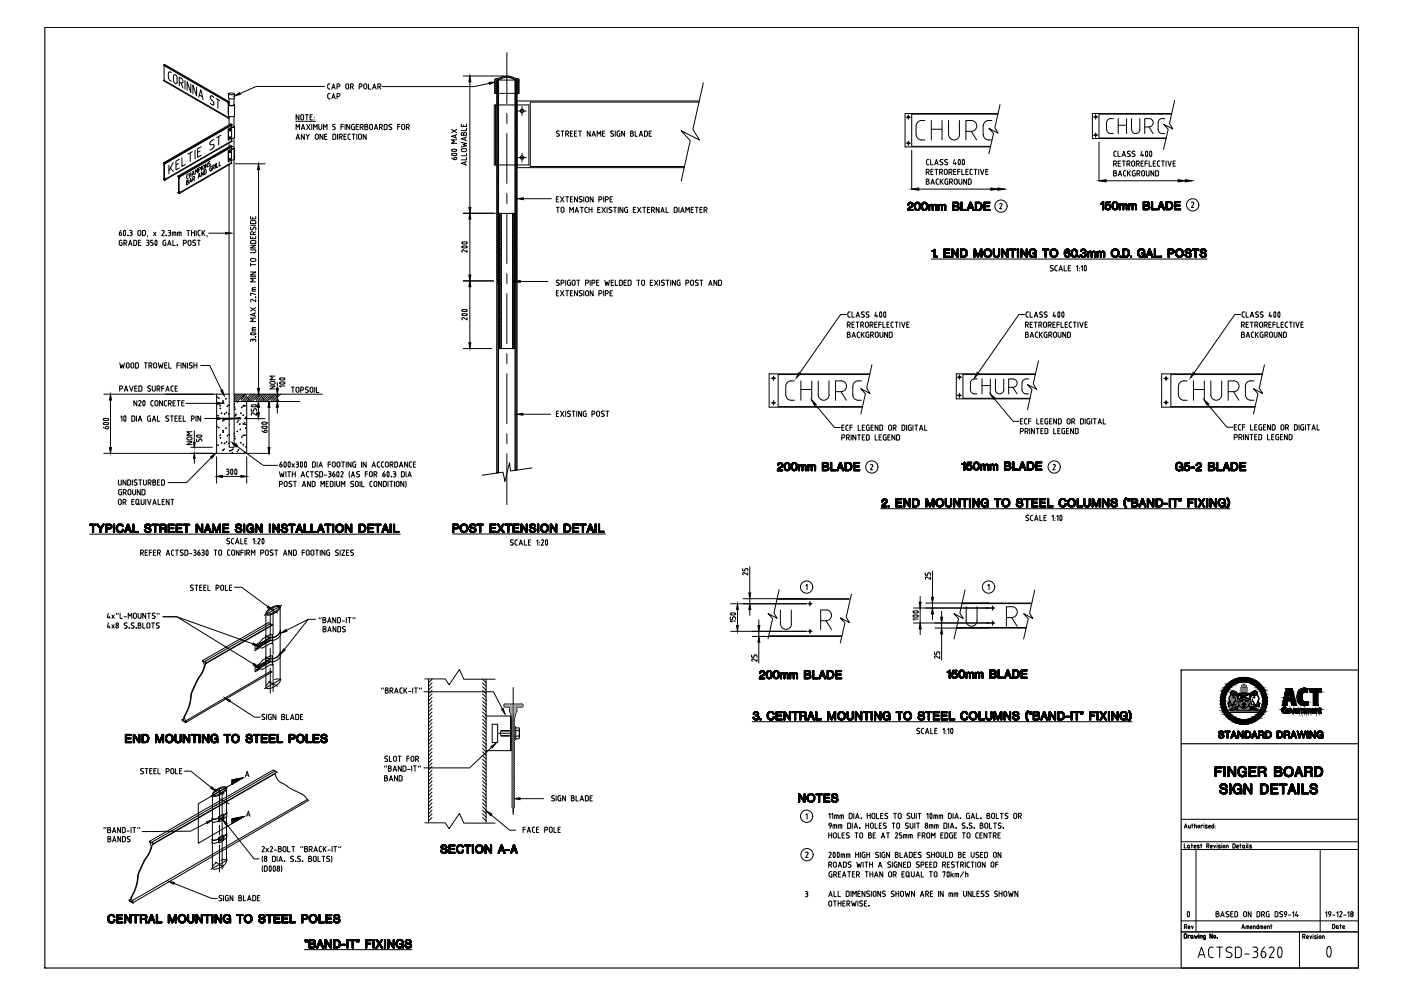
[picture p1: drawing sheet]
<svg xmlns="http://www.w3.org/2000/svg" width="420mm" height="297mm" viewBox="0 0 420 297" stroke-linecap="round" stroke-linejoin="round" font-family="sans-serif">
<g fill="none" stroke="#000" stroke-width=".3">
<path d="M49.2 19.5v4.6l19.5 11.2M49.2 19.5l19.5 11.2M49.2 19.5l.2-.2-.4 .3 19.7 11.3h-.3M49.4 19.3l19.3 11.2M152 15.8v15.2M49.4 24l-.4 .2 19.7 11.4M50.5 22v1.2M50.5 23.1l.3 .9 .6 .3M51.4 21.8l-.5-.3-.4 .5M53.1 23.5v1.1M53.1 23.4l-.5-1h-.4l-.2 .5a2.09 2.09 0 0 0 .6 2.1h.4l.1-.4M53.7 24.6l.6 .3 .5 1.5"/>
<path d="M54.3 23.5l-.6-.4v2.6M54.3 23.4a.73 .73 0 0 1 .6 .8 .73 .73 0 0 1-.6 .7M55.5 24.1v2.6M57.2 25.1v2.6l-1.1-3.2v2.6M59 26.1v2.6l-1.1-3.2v2.6M59.6 29.1l.6-2.2 .7 2.9M59.8 28.5l.9 .5M63.1 30.9l.9 .6M63.3 28.8a.9 .9 0 0 0 .3 1.3M63.3 28.7l.3 .1M63.6 28.8l.5 .5M63.6 30.1a.9 .9 0 0 1 .4 1.3"/>
<path d="M64.8 29.5l1.1 .6M65.3 29.8v2.6M68.4 30.9l.1 3.3M68.4 35.5h.1M68.4 30.9l.3 .1M68.5 38.7v3.3M68.5 28.2v1.2a1.54 1.54 0 0 0 1.8 0v-1.2M68.6 28.1a1.63 1.63 0 0 1 1.7 .1 1.48 1.48 0 0 1-1.7-.1zM68.7 29.5v2l.5 .1 1-.1v-2M68.7 31.3h-.1a1.08 1.08 0 0 0 1.7 0h-.1M68.7 34.8v2.7M69 38.7v.6"/>
<path d="M69.2 38.9l-.5 .2M69.5 37.5v4.7M69.5 37.3l-20.2 11.6v5M69.7 37.4l-20.3 11.6M70.2 37.8l.1 .3-1.9 .6M70.2 34.8v3.2l-.7 .1-1.1 .6 .1 3.3 1.8-.7v-3.4M70.3 31.5v3.2a1.74 1.74 0 0 1-1.8 0v-3.2M88.7 36.4h5.9M88.8 38.9v-1.6l.5 .8 .5-.8v1.6M89.6 34.4v1.5l-.8-1.5v1.5M90.2 35.5l.4 .4 .5-.4M90.4 38.9l.5-1.6 .5 1.6"/>
<path d="M90.5 38.4h.8M91 34.8v.7M91.1 34.8l-.2-.4h-.5l-.2 1.1M91.6 34.4h.9M91.9 37.3l1.1 1.6M92 34.4v1.5M93 37.3l-1.1 1.6M93 35.1h.5M93.5 37.3v1.6M93.7 34.4h-.7v1.5h.7M94.1 38.9v-1.6l.5 .8 .5-.8v1.6M94.2 35.1v.1"/>
<path d="M94.2 35.9h.1M95.6 38.4l.5 .5 .4-.5M95.6 37.3v1.1M96.5 37.3v1.1M97 38.9v-1.6l.5 .8 .6-.8v1.6M97.4 25.9h-20.6l-4.8 2.2M99 25.1a.47 .47 0 0 0-.7 .5v.8l.7 .3M99 28.1a.47 .47 0 0 0-.7 .4v.9l.7 .2M99.5 26.7l.5-1.6 .5 1.6M99.5 29.6l.5-1.5 .5 1.5M99.7 26.2h.7M99.7 29.2h.7"/>
<path d="M100.5 37.3h-.7v.7h.5l.2 .3M100.5 38.4l-.2 .4-.5 .1M101.1 26l.8-.2a.41 .41 0 0 0 0-.5 .41 .41 0 0 0-.4-.2h-.4v1.6M101.1 28.9l.8-.2a.41 .41 0 0 0 0-.5 .41 .41 0 0 0-.4-.1h-.4v1.5M102.3 38h.7M103 37.3h-.7v1.6M103.5 37.3v1.6M104.5 25.6v.6M104.6 25.5l-.2-.3a.44 .44 0 0 0-.7 .4l.2 1h.5l.2-.4M104.9 37.3v1.6l-.9-1.6v1.6M105.1 26h.4l.5 .7M105.5 25.1h-.4v1.6"/>
<path d="M105.5 25.1l.5 .4-.5 .5M106.1 38h.2v.9l-.6-.1-.3-.4M106.3 37.3l-.8 .2-.1 .9M106.8 38h.5M107.5 37.3h-.7v1.6h.7M107.7 26h.4M108 38.1h.5l.4 .8M108.1 25.1h-.4v1.6M108.2 25.1l.4 .4-.4 .5M108.5 38.1l.4-.2a.41 .41 0 0 0 0-.4 .41 .41 0 0 0-.4-.2h-.5v1.6M109.2 25.3l.1-.1a.44 .44 0 0 1 .7 .4l-.1 .8-.6 .2-.2-.4zM109.4 38h.5"/>
<path d="M109.4 37.3l.8 .1v.4l-.3 .2 .4 .2-.2 .6-.7 .1zM110.5 25.1v1.6h.7M110.9 38.4l.4 .5 .4-.5M111.7 38.4v-.9l-.4-.2-.4 .2v.9M111.7 26.7l.6-1.6 .5 1.6M111.9 26.2h.7M112.3 38.9l.5-1.6 .5 1.6M112.4 38.4h.7M113.3 26h.5l.4 .7M113.8 26l.4-.2a.41 .41 0 0 0 0-.5 .41 .41 0 0 0-.4-.2h-.5v1.6M113.8 38.1h.4l.5 .8M114.3 38.1l.3-.2a.41 .41 0 0 0 .1-.4 .41 .41 0 0 0-.5-.2h-.4v1.6"/>
<path d="M115.6 37.3h-.4v1.6h.4M115.7 37.3l.3 .2 .1 .9M116.1 38.4l-.4 .5M116.6 38.8l.5 .1M116.7 37.6l.4 .4M117.1 38.1a.4 .4 0 0 1 .4 .4 .4 .4 0 0 1-.4 .4M117.1 37.3l-.5 .3M117.1 37.3h.4M119.2 38h.8M120 37.3h-.8v1.6M120.5 38.4l.4 .5 .5-.5M121.4 38.4l-.1-.9-.4-.2-.4 .2v.9"/>
<path d="M121.9 38.1h.4l.5 .8M122.3 38.1l.4-.2a.41 .41 0 0 0 0-.4 .41 .41 0 0 0-.4-.2h-.4v1.6M135.4 38.8l1.6 1M137 38.8l-1.6 1M138.3 37.2v.7h1.6v-.7M138.5 39.8h.4l.2 .3 .2-.4h.4l.2 .9h-1.6zM138.9 22.8h12.1M139.1 37.4v.5M139.9 38.4v.8h-1.6M140.9 24.6v37.6M146.7 25l-4.5 1h-27.5M148.4 24v4h.6v-4"/>
<path d="M148.4 24v4h.2M148.5 31.5h-.3v17.9h.3M148.8 23.6l-.3 .4M148.8 23.6l-.4 .4M148.9 31.5h-.3v17.9h.3M149 31.5h.3M149 24h.5v60h-.5zM149.1 28h.2M149.3 24h-.3M149.3 23.9l-.3 .1M149.4 31.5h.2M149.5 28h.2"/>
<path d="M149.5 27.1l-.8 .9h.3M149.5 24v60h-.5M149.5 39.8l-.5 .5M149.5 39.1l-.5 .5M149.5 38.4l-.5 .5M149.5 37.7l-.5 .5M149.5 37l-.5 .5M149.5 36.3l-.5 .5M149.5 35.6l-.5 .5M149.5 34.9l-.5 .5M149.5 34.2l-.5 .5M149.5 33.5l-.5 .5"/>
<path d="M149.5 32.8l-.5 .5M149.5 32l-.5 .6M149.5 31.4l-.5 .4M149.5 30.6l-.5 .6M149.5 29.9l-.5 .5M149.5 29.3l-.5 .4M149.5 28.5l-.5 .5M149.5 27.8l-.5 .5M149.5 26.4l-1.1 1.1M149.5 25.7l-1.1 1.1M149.5 25l-1.1 1.1M149.5 24.3l-1.1 1.1"/>
<path d="M149.6 23.5l-1.2 1.2M149.7 31.5h.3M149.8 28h.3M150.1 31.5h.3M150.2 28h.3M150.3 23.6l-1 .3M150.5 31.5h.2M150.6 28h.2M150.8 23l-.7 .7M150.9 31.5h.2M150.9 28h.3M151.2 31.5h.3"/>
<path d="M151.3 28h.3M151.6 31.5h.3M151.6 23.2h.8M151.6 23.2l-1.3 .4M151.7 22.8l-.5 .5M151.7 28h.3M152 34v3M152 31.5h.2M152.1 28h.2M152.3 31.5h.3M152.4 22.8l-.4 .4M152.5 23.2l1.3 .4"/>
<path d="M152.5 28h.2M152.7 31.5h.3M152.9 28h.2M153 22.9l-.3 .4M153.1 31.5h.3M153.2 28h.2M153.5 31.5h.2M153.5 23.1l-.3 .3M153.6 28h.2M153.9 31.5h.2M154 28h.2M154 23.2l1.3 .4"/>
<path d="M154 23.2a5.5 5.5 0 0 0-4.9 .4h-.3M154 23.3l-.2 .3 1.3 .4M154.2 31.5h.3M154.3 28h.3M154.5 24h.5v60h-.5zM154.5 23.5l-.3 .3M154.6 31.5h.2M154.7 28h.3M154.8 24l-.3 .2M155 31.5h.2M155 24v4h.6v-4l-.1 4M155 24v60h-.5v-60h-5.5v60"/>
<path d="M155 39.3l-.5 .5M155 38.6l-.5 .5M155 37.9l-.5 .5M155 37.2l-.5 .5M155 36.4l-.5 .6M155 35.8l-.5 .4M155 35.1l-.5 .5M155 34.3l-.5 .5M155 33.6l-.5 .5M155 32.9l-.5 .5M155 32.2l-.5 .5M155 31.5l-.5 .5"/>
<path d="M155 30.8l-.5 .5M155 30.1l-.5 .5M155 29.4l-.5 .5M155 28.7l-.5 .5M155 30.3h54.7M155.1 28h.2M155.2 23.6l-.4 .4M155.2 33.3h2.6M155.3 23.6l.3 .4M155.3 31.5h.3M155.6 27.4l-1.1 1.1M155.6 26.7l-1.1 1.1"/>
<path d="M155.6 26l-1.1 1.1M155.6 25.3l-1.1 1.1M155.6 24.6l-1.1 1.1M155.6 23.8l-1.1 1.1M155.7 31.5h.3M156.1 31.5h.3M156.5 31.5h.2M156.5 31.9v2.7M156.9 31.5h.2M157.3 31.5h.2M157.6 31.5h.2M158 31.5h.2"/>
<path d="M158.4 31.5h.2v17.9h-.2M167 39.9l.7 .3-.1 .5M167.3 39.2l.4 .1M167.3 39.2l-.4 .3 .1 .3M168.3 39.3h.8M168.7 39.3v1.6M170.1 39.3h-.4v1.6M170.1 39.2l.4 .5-.4 .4M171.1 40h.5M171.7 39.3h-.6v1.6h.6M172.3 40h.5M173 39.3h-.7v1.6h.7"/>
<path d="M173.5 39.3h.9M173.9 39.3v1.6M177 39.3v1.6l-.9-1.6v1.6M180.7 40h.5M181.4 39.3h-.7v1.6h.7M183.3 39.9l.3 .1M183.6 39.2l-.4 .3 .1 .3M183.6 39.2l.4 .1M184.5 39.3v1.6M185.1 39.7l.2 1.1 .6 .1v-.9h-.2M185.5 39.3h.4M185.5 39.2l-.4 .5"/>
<path d="M187.3 39.3v1.6l-.8-1.6v1.6M189.1 40h.4M189.5 39.3h-.4v1.6l.8-.3v-.4l-.4-.2M189.5 39.2l.4 .4-.4 .4M190.5 39.3v1.6h.7M193.7 39.3h-.4v1.6l.8-.3 .1-.9M193.7 39.2l.5 .5M194.7 40h.5M195.4 39.3h-.7v1.6h.7M209.6 30.6h-50.6v19.3h46.3M210.9 24.8l-3.1 14 2 3.2-5.6-2.8 2.8 3-2.7 12.1M271.7 35.1h1.3"/>
<path d="M272.4 34.5v1.3M274.7 37.8v2.5M276.4 36.1h1M276.4 36.1l-1.2 .5-.4 1.1M279.3 36.1v5.9M279.3 38.7h3.2M282.5 36.1v5.9M284.5 36.1v4.2M287.7 36.1l.1 4.2a1.63 1.63 0 0 1-1.7 1.7 1.63 1.63 0 0 1-1.6-1.7M289.7 39.4h1.6l1.6 2.6M291.3 39.4a1.63 1.63 0 0 0 1.6-1.7 1.63 1.63 0 0 0-1.6-1.6h-1.6v5.9M294.8 37.8v2.5"/>
<path d="M297.5 36.1a1.91 1.91 0 0 0-2.6 1.6M299.2 34.2h-25.8v9.7h23.7M299.3 34h-27.9v10h25.6M299.9 31.3l-1.5 7 .9 1.6-2.7-1.4 1.4 1.5-1.4 6.1M327.9 35.1h1.4M328.6 34.4v1.3M328.6 39.9v1.3M331.8 36.8v2M331.9 38.8a1.45 1.45 0 0 0 2 1.2M333.9 35.6a1.41 1.41 0 0 0-2 1.2M335.4 35.6v4.4M335.4 37.5h2.4"/>
<path d="M337.8 35.6v4.4M339.3 35.6v3.2M339.4 38.8a1.25 1.25 0 0 0 1.2 1.2 1.25 1.25 0 0 0 1.3-1.2M341.8 35.6v3.2M343.3 38.1h1.3l1.2 1.9M344.6 38a1.23 1.23 0 0 0 1.2-1.2 1.23 1.23 0 0 0-1.2-1.2h-1.3v4.4M347.3 38.8a1.45 1.45 0 0 0 2 1.2M347.3 36.8v2M349.3 35.6a1.41 1.41 0 0 0-2 1.2M351.4 34.2h-21.8v7.2h20.1M351.4 34h-23.8v7.5h22.1M352.3 30.1l-1.6 6.9 1 1.7-2.8-1.5 1.4 1.5-1.4 6.1"/>
<path d="M49.1 48.8l.2 .1M49.1 48.8h.1M49.1 48.8l20.1-11.7 .5 .3-20.2 11.7M49.1 48.9v.2M49.1 53.7v.1M49.1 53.8l.3 .2-.1-.1M49.2 49l.1 .4M49.2 53.4h.1M49.2 49.4v4.1M49.3 53.4l-.2 .4M49.3 49.4v.1M49.3 53.5h.1"/>
<path d="M49.3 49.4v4.1M49.3 53.4l.1 .3M49.3 53.8v.1M49.4 49.2l-.1 .2M49.4 49l-.1-.1 .1 .1M49.4 49h.1M49.4 53.9h.1M49.4 49.1l-.1 .1M49.5 49v.1M50.7 49.5v2.6M51.1 50.5l.9 .9M52 48.8l-1.3 2.3"/>
<path d="M53.4 52.8l.2 .1-.1 4.9M53.4 57.7h.1M53.4 52.8h.1M53.4 52.9l.1 .1M53.4 52.8l15.8-9.2 .5 .3-15.9 9.2M53.4 57.7v.1M53.4 52.8v.1M53.5 57.6l-.1 .1M53.5 53l.1 .4M53.5 49l-.7 .5M53.6 57.4l-.2 .3M53.6 57.4h.1"/>
<path d="M53.6 53.4h.1M53.6 57.5l.1 .3M53.7 57.8v.1M53.7 53.1v.3M53.8 53.1l-.1 .1M53.8 57.9h.1M53.8 58l-.2-.1 .2 .1M53.8 53h.1M53.8 53l-.2-.1 .2 .1M53.8 47.7l-1 .6v2.6l1-.6M54.6 47.3v2.6l1-.6M56 54.7l.5-.1-.2 .6"/>
<path d="M56.3 54.5l.1-.5-.4 .1v1.3l.2-.1M56.4 53.5l-.2 .1M56.4 52.2l-.4 .5v.8h.3M56.8 51.9v1.4M57.1 45.8v2.6M57.3 52.2l-.5 .3M57.3 51.6v1.4M57.4 54.2l-.4 .3M57.5 54.6l-.3-1.2-.4 1.5M57.7 45.5l-1.3 .7M57.8 53.8l.3-.2 .3 .5M58.1 52.9l-.3 .1v1.4"/>
<path d="M58.1 52.9l.3 .2-.3 .5M58.2 52.1l-.5 .2M58.2 52.4l-.3-1.1-.3 1.4M58.5 45v2.6M59.2 51.8v-1.3l-.3 .9-.3-.5v1.3M59.8 50.9l-.3 .2M59.9 50.9l.2-.3-.1-.5-.5 .2v1.3M60 52.7l-.5 .3M60 45.3l-.7 .4M60.1 53l-.3-1.1-.4 1.5M60.3 44l-1 .6v2.6l1-.6M60.4 49.8v1.3"/>
<path d="M60.7 50v.6M60.9 51.3v1.2l-.5-.9v1.3M61.3 49.7v.6M61.3 50.2l-.2 .5-.3-.2M61.3 49.7l-.3-.2-.2 .5M61.8 51.1l-.1-.2-.4 .2v1.3l.5-.5v-.8M62.2 48.9v1.2l-.6-1v1.4M62.5 48.9v.2a.34 .34 0 0 1 .5 .1 .34 .34 0 0 1-.1 .4M62.6 48.6l-.1 .3M62.9 50.5v.6M62.9 43l.1 .4h.6M62.9 51l.3 .2"/>
<path d="M62.9 49.6l-.4 .3M63 48.3l-.4 .3M63.3 50.5l.1-.1v.7l-.2 .2M63.4 49.8l-.5 .7M63.5 44.7l-.6 .2M63.8 50.3l.2-.1 .3 .4M64.1 50.2l.2-.3-.1-.5-.4 .2v1.3M64.1 43.4l.1 .3M64.1 43.4h-.5M64.2 41.8l-.8 .4-.5 .8M64.2 43.7l-.6 1M64.6 49.1v1.3"/>
<path d="M65 48.9v1.3l.4-.2M65.6 40.9v2.6M65.7 48.5v1.3l.5-.3M66.3 40.5l-1.3 .8M68.5 45.3v3.2M68.7 42.9v1M68.7 49.4v68.8M69 41v.5M69 45.3v.5M69 47.5v.5M69.1 47.7l-.3 .1M69.2 41.1l-.4 .3 .3-.3"/>
<path d="M69.2 47.6l-.5 .3M69.2 45.4l-.5 .2M69.4 48.8l.1 .1-15.7 9M69.5 42.2l.1 .1-20.1 11.6M69.5 44l-.1 4.8M69.5 42.2l-20.2 11.7M69.5 43.7l-15.9 9.2v5l15.8-9.1M69.7 43.9l-15.9 9.1M70.2 44.3l.1 .2-.8 .2-1 .6M70.2 44.5l-1.8 .7M70.2 41.4v76.8M70.3 44.5v3.3l-1.8 .7v-3.2"/>
<path d="M70.6 49.1h8.9M77.5 50.8v65.6M88.8 41.8l.5-1.6 .5 1.6M89 41.4h.6M91.3 40.2v1.6l-.9-1.6v1.6M91.8 40.2l.5 .7 .5-.7M92.3 40.9v.9M94.6 41.3l.4 .5 .4-.5M94.6 41.4v-1l.4-.2 .4 .2v1M96.8 40.2v1.6l-.8-1.6v1.6M97.4 40.9h.5M98.1 40.2h-.7v1.6h.7"/>
<path d="M100.7 41.3l-.2 .4-.7 .1v-1.6l.8 .2 .1 1M101.2 40.2v1.6M101.8 41.1h.4l.4 .7M102.2 41.1l.4-.3a.41 .41 0 0 0 0-.4 .41 .41 0 0 0-.4-.2h-.4v1.6M103.2 40.9h.5M103.8 40.2h-.6v1.6h.6M104.4 41.3l.2 .4 .5 .1M105.1 40.2l-.7 .2v1M105.6 40.2h.9M106 40.2v1.6M107 40.2v1.6M107.5 41.3l.5 .5 .4-.5"/>
<path d="M107.5 41.4l.1-1 .4-.2 .3 .2 .1 1M109.8 40.2v1.6l-.9-1.6v1.6M135.4 44.9l.3-.1a.81 .81 0 0 1 1.3 .3l-.2 .2a.82 .82 0 0 1-1.4-.4zM135.5 47.3l1 .5M135.5 46.1v.3M136.1 47.5v.3M136.5 47.2h.1M136.5 47.9h.1M136.5 47.1l-.4 .4M136.6 40.5v.7M136.7 47.1l.3 .4-.3 .3M136.9 46.5l-.7 .1-.7-.1"/>
<path d="M136.9 46.1l-.7-.2-.7 .2M136.9 46.1v.3M137 41.9h-1.6l.9 .5-.9 .6h1.6M137 40.3l-1.6 .6 1.6 .5M138.3 42.7l1.6 .3-1.1 .3 1.1 .4-1.6 .4M138.8 44.6h.7M138.8 44.5l-.4 .3v.4l1.1 .3M139.1 40.1v.5M139.5 41.3v.7M139.5 48.6v.7M139.5 44.5l.4 .5-.4 .4M139.9 47.2v.7h-1.6"/>
<path d="M139.9 46v.7h-1.6M139.9 48.4l-1.6 .5 1.6 .6M139.9 41.1l-1.6 .5 1.6 .5M149 49.4h.3M149.4 49.4h.2M149.5 59.6l-.5 .6M149.5 58.9l-.5 .5M149.5 58.2l-.5 .5M149.5 57.5l-.5 .5M149.5 56.8l-.5 .5M149.5 56.1l-.5 .5M149.5 55.4l-.5 .5"/>
<path d="M149.5 54.7l-.5 .5M149.5 54l-.5 .5M149.5 53.3l-.5 .5M149.5 52.6l-.5 .5M149.5 51.9l-.5 .5M149.5 51.1l-.5 .5M149.5 50.5l-.5 .4M149.5 49.7l-.5 .5M149.5 49l-.5 .5M149.5 48.3l-.5 .5M149.5 47.6l-.5 .5M149.5 46.9l-.5 .5"/>
<path d="M149.5 46.2l-.5 .5M149.5 45.5l-.5 .5M149.5 44.8l-.5 .5M149.5 44.1l-.5 .5M149.5 43.4l-.5 .5M149.5 42.7l-.5 .5M149.5 42l-.5 .5M149.5 41.2l-.5 .5M149.5 40.6l-.5 .5M149.7 49.4h.3M150.1 49.4h.3M150.5 49.4h.2"/>
<path d="M150.9 49.4h.2M151.2 49.4h.3M151.6 49.4h.3M152 40v15M152 58v3M152 49.4h.2M152.3 49.4h.3M152.7 49.4h.3M153.1 49.4h.3M153.5 49.4h.2M153.9 49.4h.2M154.2 49.4h.3"/>
<path d="M154.6 49.4h.2M155 49.4h.2M155 59.1l-.5 .5M155 59.8l-.5 .5M155 58.4l-.5 .5M155 57.7l-.5 .5M155 57l-.5 .4M155 56.3l-.5 .5M155 55.5l-.5 .5M155 54.9l-.5 .4M155 54.1l-.5 .6M155 53.4l-.5 .5"/>
<path d="M155 52.7l-.5 .5M155 52l-.5 .5M155 51.3l-.5 .5M155 50.6l-.5 .5M155 49.9l-.5 .5M155 49.2l-.5 .5M155 48.5l-.5 .5M155 47.8l-.5 .5M155 47.1l-.5 .5M155 46.4l-.5 .5M155 45.6l-.5 .5M155 45l-.5 .5"/>
<path d="M155 44.2l-.5 .5M155 43.5l-.5 .5M155 42.8l-.5 .5M155 42.1l-.5 .5M155 41.4l-.5 .5M155 40.7l-.5 .5M155 40l-.5 .5M155 50.2h50.2M155.2 47.2h2.6M155.3 49.4h.3M155.7 49.4h.3M156.1 49.4h.3"/>
<path d="M156.5 49.4h.2M156.5 45.9v2.7M156.9 49.4h.2M157 59.6h8.3M157.3 49.4h.2M157.6 49.4h.2M158 49.4h.2M166.9 59.7h.5M166.9 40.8h.7M167.5 59h-.6v1.5h.6M168.1 59l1 1.5M169.1 59l-1 1.5"/>
<path d="M169.7 40.2h.4l.4 .7M169.7 59h.8M170.1 59v1.5M171.1 59.7h.5M171.7 59h-.6v1.5h.6M173.2 59v1.5l-.9-1.5v1.5M173.8 59.5l.8 .7M174.1 58.9l-.4 .2 .1 .5M174.1 58.9l.5 .1M175.1 59v1.5M175.6 59.4v.7M175.6 59.4l.5-.4 .4 .4"/>
<path d="M176.5 59.4v.7M177.5 40.9l.5-1.6 .6 1.6M177.7 40.4h.7M177.9 59v1.5l-.9-1.5v1.5M179.1 40.9v-1.6l.5 .9 .6-.9v1.6M179.6 59.9l.9-.3a.45 .45 0 0 0-.4-.6h-.5v1.5M181 59v1.5M181.6 59.9l.8-.3a.45 .45 0 0 0-.4-.6h-.4v1.5M183 59.7h.5M183.1 40.8h.8M183.6 40.1l.4 .4M183.7 59h-.7v1.5h.7"/>
<path d="M184 40.5l-.1 .2M191.7 40.9l.5-1.6 .6 1.6M191.9 40.4h.7M271.7 42.9h1.3M272.4 42.3v1.3M273.4 45.1v11.6M274.8 40.3l.4 1.2 1.2 .5M275.5 56.7h21.7M276.4 42h1M277.8 51.6h.4l.5 .7M277.8 54.4h.4M277.9 48.3v.9l.7 .2"/>
<path d="M278.2 50.8h-.4v1.5M278.2 53.7h-.4v1.5l.8-.2v-.4l-.4-.2M278.2 50.7l.5 .5-.5 .4M278.2 53.6l.4 .4-.4 .4M278.3 47.8h.3M278.3 47.8l-.4 .4M279.1 47.8v1.6h.7M279.2 55.2l.5-1.5 .5 1.5M279.2 51.4h.5M279.3 54.8h.8M279.9 50.8h-.7v1.5h.7M280.3 49.4l.5-1.6 .6 1.6"/>
<path d="M280.4 50.8h.9M280.5 49h.7M280.7 54.1v.7M280.8 54.8l.2 .4h.5M280.8 50.8v1.5M281.2 53.7h.3M281.2 53.6l-.4 .5M281.8 51.6h.4l.5 .7M281.9 49.3h.7M282 53.7v1.5M282.2 50.8h-.4v1.5M282.2 54.4l.7 .8"/>
<path d="M282.2 50.7l.5 .5-.5 .4M282.3 47.8a.45 .45 0 0 0-.4 .5 .45 .45 0 0 0 .6 .4l.3 .4M282.4 47.8l.4 .1M282.8 49l-.2 .3M282.9 53.7l-.9 1M283.2 51.2l.1 .9 .3 .2 .4-.2 .1-.9M283.2 51.2l.4-.5 .5 .5M283.3 49.3h.7M283.4 54.1v.7M283.7 47.8a.46 .46 0 0 0-.4 .6 .46 .46 0 0 0 .7 .3l.2 .4M283.8 47.8l.4 .1M283.8 53.7h.5"/>
<path d="M283.9 53.6l-.5 .5M284.1 54.4h.2v.8h-.7l-.2-.4M284.2 49l-.2 .3M284.6 51.6h.5l.4 .7M284.8 54.6h.4l.5 .6M285.1 50.8h-.5v1.5M285.1 50.7l.4 .5-.4 .4M285.2 53.7h-.4v1.5M285.2 53.6l.5 .5-.5 .4M286 51.4h.5M286.2 54.1l.4-.5 .5 .5M286.2 47.8l-.3 1.3h.9"/>
<path d="M286.5 48.7v.7M286.7 50.8h-.7v1.5h.7M287 54.1v.9l-.4 .2-.3-.2-.1-.9M287.2 51.4h.7M287.4 48.1v1M287.6 53.7v1.1M287.6 54.8l.4 .4 .5-.4M287.9 50.8h-.7v1.5M287.9 48.1a.81 .81 0 0 1-.3 1.3l-.2-.3M288 48.1a.27 .27 0 0 0-.3-.3 .27 .27 0 0 0-.3 .3M288.4 50.8v1.5h.8M288.4 53.7v1.1"/>
<path d="M288.6 48.1a.81 .81 0 0 0 .4 1.3l.2-.5v-.8M289.2 48.1a.27 .27 0 0 0-.3-.3 .27 .27 0 0 0-.3 .3M289.7 51.4h.5M289.8 53.7v1.5l-.8-1.5v1.5M290.4 50.8h-.7v1.5h.7M290.8 53.7h-.4v1.5h.7l.2-.4M290.8 53.6l.5 .5M290.9 51.2l.1 .9 .6 .2M291.2 54.1v.7M291.3 50.8h.3M291.3 50.7l-.4 .5M292.1 50.8h.9"/>
<path d="M292.6 50.8v1.5M293.5 50.8v1.5M294 50.8l.6 1.5 .5-1.5M294.9 40.3l.5 1.2a2.31 2.31 0 0 0 2.1 .5M295.6 51.4h.5M296.3 50.8h-.7v1.5h.7M327.9 40.5h1.4M329.6 42.6v11.6M331.7 54.2h21.6M334 49.1h.4l.4 .7M334 51.9h.4M334 45.8v.7"/>
<path d="M334.1 46.5l.2 .3 .5 .1M334.4 48.3h-.4v1.5M334.4 51.2h-.4v1.5h.4M334.4 48.2l.5 .5-.5 .4M334.4 51.1l.4 .4-.4 .4 .5 .4-.5 .4M334.5 45.3h.3M334.5 45.3l-.4 .4M335.3 45.3v1.6h.7M335.4 49h.5M335.4 52.7l.5-1.5 .5 1.5M335.5 52.3h.7M336.1 48.3h-.7v1.5h.7"/>
<path d="M336.5 46.9l.5-1.6 .6 1.6M336.6 48.3h.9M336.7 46.5h.7M337 48.3v1.5M337.4 51.2h.2M337.4 51.1l-.4 .3v.9l.2 .4h.4M338 49.1h.4l.5 .7M338.1 51.2v1.5M338.2 45.9l.7 .4M338.3 45.4l-.1 .5M338.4 48.3h-.4v1.5M338.4 51.9l.6 .8"/>
<path d="M338.5 48.2l.4 .5-.4 .4M338.5 45.3l.5 .1M338.5 45.3l-.2 .1M338.9 46.3a.47 .47 0 0 1-.2 .6 .47 .47 0 0 1-.6-.1M339 51.2l-.9 1M339.4 48.7v.7M339.4 48.7l.5-.5 .4 .5M339.4 49.4l.5 .4 .4-.4M339.6 45.9l.7 .4M339.7 45.4h.7M339.7 45.4l-.1 .5M340 51.2h.4"/>
<path d="M340 51.1l-.4 .5 .2 1.1h.6v-.8h-.1M340.3 48.7v.7M340.3 46.3a.49 .49 0 0 1-.2 .6 .49 .49 0 0 1-.6-.1M340.8 49.1h.4l.5 .7M341 52.1h.4l.4 .6M341.2 48.3h-.4v1.5M341.3 48.2l.4 .5-.4 .4M341.4 51.2h-.4v1.5M341.4 51.1l.5 .5-.5 .4M342.2 49h.5M342.4 51.4l.2-.2a.41 .41 0 0 1 .4 0 .41 .41 0 0 1 .2 .4v.9l-.6 .2-.2-.4zM342.5 45.3l-.4 1.3h.9"/>
<path d="M342.7 46.2v.7M342.9 48.3h-.7v1.5h.7M343.4 49h.7M343.7 45.4h.4M344 45.4l.1 .2a.81 .81 0 0 1-.3 1.3l-.3-.8 .2-.7M344.1 48.3h-.7v1.5M344.6 48.3v1.5h.7M344.6 51.2l.1 1.1-.5 .4-.4-.2v-1.3M344.9 45.4h.4M345.3 45.4l.1 .2a.81 .81 0 0 1-.4 1.3l-.3-.8 .2-.7M345.8 49h.6M346 51.2v1.5l-.8-1.5v1.5"/>
<path d="M346.6 48.3h-.8v1.5h.8M347 51.1l.4 .3v1.1l-.8 .2v-1.5h.4M347.1 48.7v.7M347.1 49.4l.5 .4M347.5 48.3h.3M347.5 49.8h.3M347.6 48.2l-.5 .5M348.3 48.3h.9M348.8 48.3v1.5M349.7 48.3v1.5M350.3 48.3l.5 1.5 .5-1.5M351.8 49h.5"/>
<path d="M352.5 48.3h-.7v1.5h.7M35.8 72.5v.7M35.8 69.8h.3M36.1 69.7l.4 .4M36.3 69a.93 .93 0 0 0-.2 1.6l.4-.3M36.4 72.7h.2v.9l-.6-.1-.2-.4M36.4 70.1v.2M36.6 72l-.6 .1-.2 .4M37.1 70.4v.1M37.1 69.3v1.1M37.1 69.2v.1M37.2 72.9h.4l.4 .7"/>
<path d="M37.2 69.1h.3M37.2 70.6h.3M37.5 69.2l.1 .1M37.6 69.3v1.1M37.6 70.4l-.1 .1M37.6 72.9l.4-.2a.44 .44 0 0 0-.4-.7h-.4v1.6M38.6 73.6l.5-1.6 .5 1.6M38.7 73.2h.7M38.9 69.1h.3M38.9 70.7h.3M39.1 69.8h.1M39.3 69l.3 .4-.3 .4"/>
<path d="M39.3 69.7l.3 .4v.3l-.3 .2M41 72.5l-.2-.4-.7-.1v1.6l.7-.1 .2-.4M41 72.5v.7M41.4 69.3l.2-.2a.44 .44 0 0 1 .6 .4v.9l-.6 .2-.3-.4zM41.5 72.7h.5M42.2 72h-.7v1.6h.7M42.7 69.1l.9 .2v.9l-.2 .4-.7 .1zM44 72l.6 .1v.4l-.3 .2 .4 .3M44.1 72.7h.2M44.3 70.7l-.1 .3M44.6 73.1l-.1 .4-.5 .1M45.2 73.6h.3"/>
<path d="M45.6 72.7l.3 .3M45.9 72h-.7v.7h.3M45.9 73.1v.3l-.3 .2M46 69.6l.8 1.1M46.8 69.6l-.8 1.1M46.9 72.1l.2 .7-.2 .7M47 72.1l-.1-.1a.93 .93 0 0 0 0 1.6l.1-.1M48.5 69.2l.5-.1 .2 .3M48.9 72.5v.7M49.1 69.7l-.6 1h.7M49.3 69.4l-.1 .3M49.6 72.7h.1v.9l-.6-.1-.2-.4"/>
<path d="M49.7 72l-.6 .1-.2 .4M50.3 73.6l.5-1.6 .5 1.6M50.4 70.7h.4M50.4 73.2h.7M50.4 69.1h.4M50.6 69.8h.2M50.8 69l.4 .4-.4 .4M50.8 69.7l.3 .2 .1 .4-.4 .3M51.8 72v1.6h.7M52.2 69.6v1.1M52.4 69.6h-.7v1.1M52.5 69.6l.2 .2"/>
<path d="M52.7 69.9v.8M53.7 69.6v1.1M54.3 69.9v.8M54.3 69.8l-.1-.2h-1v1.1M55 72.9h.4M55.4 72h-.4v1.6M55.5 72l.4 .5-.4 .4M56 69.1h.9M56.4 72.5v.7M56.4 72.5l.5-.5 .4 .5M56.4 73.1l.5 .5 .4-.5M56.5 69.1v1.6"/>
<path d="M57.3 72.5v.7M57.4 69.8h.9M57.4 69.1v1.6M57.9 72.6l.4 .2M58 72.1h.7M58 72.1l-.1 .5M58.3 72.8l.4 .4M58.3 69.1v1.6M58.7 73.2l-.3 .3h-.6M58.8 69.1v1.6M59.2 72h.9M59.6 72v1.6"/>
<path d="M60.1 69.1a.47 .47 0 0 0-.7 .4v.9l.7 .3M60.6 69.1v1.6M60.9 69.8l.6 .9M61.5 69.1l-.9 .9M62.2 70.7l-.1 .3M62.6 69.9h5M75.1 64.9v.7h1.6v-.7M75.1 67.5h1.6M75.1 78.9v.9M75.1 79.3h1.6M75.1 75.7h1.2M75.1 73.5h1.6l-1.6 .8h1.6"/>
<path d="M75.1 70.9v.6h1.6v-.6M75.1 74.9h1.2M75.2 68l-.1 .5M75.6 66.1h.7M75.6 72.1h.7M75.6 77.5h.7M75.6 66.1l-.5 .4M75.6 77.5l-.4 .2v.4l1.1 .3M75.6 72.1l-.4 .2-.1 .6h1.6v-.6l-.4-.2M75.8 65.1v.5M75.8 71v.5M76 69.9l-.2-.4a.44 .44 0 0 0-.7 .4v.4h1.6"/>
<path d="M76.3 66.1l.4 .4M76.3 77.5l.4 .4-.4 .5M76.3 74.8l.4 .5-.4 .4M76.3 68l-.2 .1a.53 .53 0 0 1-.3 .7 .53 .53 0 0 1-.6-.2l-.1-.1M76.4 68l.3 .3-.1 .6M76.7 66.5v.5h-1.6v-.5M76.7 69.5l-.7 .4v.4M138.5 75.2l.2 .4M138.6 72.6v.4M138.9 63.9h9.7M139.1 75h-.4l-.2 .3M140 74.2l-.7 .1-.7-.1"/>
<path d="M140 73l-.7 .2-.7-.2M140 72.6l-.7-.1-.7 .1M140 74.2l.1-.1a.93 .93 0 0 0-1.6 0l.1 .1M140 72.6v.4M140.1 74.9v.7l-1-.6M140.9 65.7v16.8M149.5 64.6l-.5 .5M149.5 69.6l-.5 .4M149.5 71.7l-.5 .4M149.5 76.6l-.5 .5M149.5 79.4l-.5 .5M149.5 78.7l-.5 .5"/>
<path d="M149.5 78l-.5 .5M149.5 77.3l-.5 .5M149.5 75.9l-.5 .5M149.5 75.2l-.5 .5M149.5 74.5l-.5 .5M149.5 73.8l-.5 .5M149.5 73.1l-.5 .5M149.5 72.3l-.5 .6M149.5 71l-.5 .5M149.5 70.2l-.5 .5M149.5 68.8l-.5 .5M149.5 68.1l-.5 .5"/>
<path d="M149.5 67.4l-.5 .5M149.5 66.7l-.5 .5M149.5 66l-.5 .5M149.5 65.3l-.5 .5M149.5 63.9l-.5 .5M149.5 63.2l-.5 .5M149.5 62.5l-.5 .4M149.5 61.8l-.5 .5M149.5 61l-.5 .6M149.5 60.3l-.5 .5M149.8 64h.5v40.5h-.5zM149.8 64h4.4v40.5h-4.4z"/>
<path d="M150.1 64l-.3 .3M150.3 64.5l-.5 .5M150.3 65.2l-.5 .5M150.3 65.9l-.5 .5M150.3 66.6l-.5 .5M150.3 67.3l-.5 .5M150.3 68l-.5 .5M150.3 68.7l-.5 .5M150.3 69.4l-.5 .5M150.3 70.1l-.5 .6M150.3 70.9l-.5 .5M150.3 71.5l-.5 .6"/>
<path d="M150.3 72.3l-.5 .5M150.3 73l-.5 .5M150.3 73.7l-.5 .5M150.3 74.4l-.5 .5M150.3 75.1l-.5 .5M150.3 75.8l-.5 .5M150.3 76.5l-.5 .5M150.3 77.2l-.5 .5M150.3 77.9l-.5 .5M150.3 78.7l-.5 .4M150.3 79.3l-.5 .5M150.3 64v40.5"/>
<path d="M152 64v15M153.7 64h.5v40.5h-.5zM153.7 64v40.5M154.2 64.1l-.5 .5M154.2 64.9l-.5 .4M154.2 65.5l-.5 .5M154.2 66.3l-.5 .5M154.2 67l-.5 .4M154.2 67.6l-.5 .6M154.2 68.4l-.5 .5M154.2 69.1l-.5 .5M154.2 69.8l-.5 .5"/>
<path d="M154.2 70.5l-.5 .5M154.2 71.2l-.5 .5M154.2 71.9l-.5 .5M154.2 72.6l-.5 .5M154.2 73.3l-.5 .5M154.2 74l-.5 .5M154.2 74.7l-.5 .5M154.2 75.4l-.5 .5M154.2 76.2l-.5 .5M154.2 76.8l-.5 .5M154.2 77.6l-.5 .5M154.2 78.3l-.5 .5"/>
<path d="M154.2 79l-.5 .5M154.2 79.7l-.5 .5M155 60.5l-.5 .5M155 61.2l-.5 .5M155 62.6l-.5 .5M155 63.3l-.5 .5M155 64.7l-.5 .5M155 65.4l-.5 .6M155 66.2l-.5 .5M155 66.8l-.5 .6M155 67.6l-.5 .5M155 68.3l-.5 .5"/>
<path d="M155 69.7l-.5 .5M155 70.4l-.5 .5M155 71.8l-.5 .5M155 72.5l-.5 .5M155 73.2l-.5 .5M155 74.6l-.5 .5M155 75.4l-.5 .5M155 76.8l-.5 .5M155 77.5l-.5 .5M155 78.2l-.5 .5M155 78.9l-.5 .5M155 79.6l-.5 .5"/>
<path d="M155 76.1l-.5 .4M155 73.9l-.5 .5M155 71.1l-.5 .5M155 69l-.5 .5M155 64.1l-.5 .4M155 61.9l-.5 .5M166.9 62.1h.8M167.3 62.1v1.6M168.3 62.5l.4-.4 .4 .4M168.3 63.2l.4 .5 .4-.5M168.3 62.6v.6M169.1 62.6v.6"/>
<path d="M170.9 63.7v-1.6l.5 .9 .5-.9v1.6M172.5 63.7l.5-1.6 .5 1.6M172.6 63.2h.7M173.7 60.4l.4 .1M174 62.1h.9M174.5 62.1v1.6M174.6 60.2l-.5 .3M175.4 62.6v.6M175.5 63.2l.4 .5M175.6 60.1l.5 .4 .4-.4M175.9 62.1h.2M175.9 63.7h.2"/>
<path d="M175.9 62.1l-.4 .4M176.6 62.1v1.6M176.6 62.8h.9M177.5 62.1v1.6M179.3 62.8h.5M180 62.1h-.7v1.6h.7M180.5 62.1l1.1 1.6M181.6 62.1l-1.1 1.6M182.1 62.1v1.6M182.6 63.6h.7M182.7 62.7l.7 .4M183 62.1l.5 .1"/>
<path d="M183.1 62.1l-.4 .2v.4M183.4 63.1l-.1 .5M184 62.1h.9M184.4 62.1v1.6M185.4 62.1v1.6M186.8 62.1v1.6l-.9-1.6v1.6M187.3 62.6v.6M187.4 63.2l.4 .5M187.8 62.1h.4M187.8 62.1l-.4 .4M188 62.8h.2v.9h-.4M189.9 62.8h.6"/>
<path d="M190.7 62.1h-.8v1.6h.8M191.2 62.1l1 1.6M192.2 62.1l-1 1.6M192.8 62.1h.8M193.2 62.1v1.6M194.2 62.8h.5M194.8 62.1h-.6v1.6h.6M195.4 63h.4l.4 .7M195.8 62.1h-.4v1.6M195.8 62.1l.5 .4-.5 .5M197.6 62.1v1.6l-.8-1.6v1.6M198.2 63.7l.5-1.6 .5 1.6"/>
<path d="M198.4 63.2h.6M199.8 62.1v1.6h.6M202.6 62.1h-.4v1.6h.4M202.7 62.1l.4 .4M203.1 62.6v.6M203.1 63.2l-.4 .5M203.6 62.1v1.6M204.1 63.7l.6-1.6 .5 1.6M204.3 63.2h.7M205.7 63.7v-1.6l.5 .9 .5-.9v1.6M207.3 62.8h.5M208 62.1h-.7v1.6h.7"/>
<path d="M208.5 62.1h.9M208.9 62.1v1.6M209.9 62.8h.5M210.6 62.1h-.7v1.6h.7M211.1 63h.5l.4 .7M211.6 62.1h-.5v1.6M211.6 62.1l.4 .4-.4 .5M272.2 61.6h.3M272.2 61.5a.81 .81 0 0 1 1-.9 .81 .81 0 0 1 .4 1.3M272.4 62.4l-.2 .7M272.5 61.3v.2h-.3M272.5 62.8h1.3v.3h-1.6"/>
<path d="M272.6 61.2l-.1 .3M272.6 62.8h1.2v.3h-1.7M272.6 62.6l-.1 .1M272.7 62.5l-.1 .3M273.1 60.9l-.6 .4M273.1 60.9l.4 .3-.1 .5M273.4 61.7l-.8 .6-.4 .8 .2-.6v.6l.1-.7v.7v-.3l.1 .3v-.3l.1 .3v-.3l.1 .3v-.3l.1 .3v-.3l.1 .3v-.3l.1 .3v-.3l.1 .3v-.3l.1 .3v-.3l.2 .3 .1-.3v.3l.1-.3v.3v-.3l.1 .3-.1-.3v.3l-.1-.3-.1 .3v-.3v.3l-.1-.3-.1 .3v-.3l-.1 .3v-.3v.3l-.1-.3-.1 .3v-.3v.3l-.1-.3v.3l-.1-.3-.1 .3v-.3l-.2 .3v-.7l-.1 .7v-.6v.6l-.1-.5-.1 .5v-.2M273.4 61.7l-.5 .3M273.5 61.2v-.5v.4l-.1-.4-.1 .3-.1-.3v.2l-.1-.3-.1 .3v-.3l-.3 .4v-.3l-.1 .4v-.3l-.1 .6-.1-.5v.6v-.5l-.2 .5M273.5 61.5v.5v-.4l-.1 .4v-.3l-.1 .4v-.3l-.2 .4v-.2l-.1 .3-.1-.2v.3l-.1-.3-.2 .6-.1-.3v.4M273.6 61.9l-1 .7M273.6 60.8a.83 .83 0 0 0-.9-.1 .83 .83 0 0 0-.5 .8"/>
<path d="M273.7 61.9l-1.1 .7M273.8 61.6v-.6l-.1 .8v-.9l-.1 1-.1-1.1v1.1v-.3l-.1 .5v-.4l-.1 .4v-.3l-.2 .4v-.2l-.1 .3v-.3l-.1 .4v-.3v.3l-.2-.3v.4v-.3l-.1 .4v-.3v.4M273.8 61.3v.4l-.1-.7v.8l-.1-.9v1v-1.1l-.1 .5v-.6l-.1 .3v-.3l-.1 .3v-.3l-.1 .2-.2-.3-.2 .4-.1-.3v.3l-.1-.3v.5l-.1-.4v.7v-.6l-.1 .6v-.5l-.2 .5M274.3 62.2v-.9v1.3l.1-1.6v1.7l.1-1.8 .1 2v-.4l.1 .4 .1-.2 .1 .4v-.3l.1 .3 .1-.3 .1 .3 .1-.3v.3l.1-.3v.2v-.3l.1 .3 .1-.5v.4l.1-.6v.5v-1.9l.1 1.8 .1-1.7v1.6l.1-1.3v.9M274.3 61.2a.92 .92 0 0 1 1.2-.6 .92 .92 0 0 1 .5 1.2v.6M274.3 62.4a.87 .87 0 0 0 .8 .7 .87 .87 0 0 0 .9-.7M274.3 61.2v1.2M274.6 61.4v-.6v.5v-.6l.1 .3 .1-.3v.3l.1-.4 .1 .3 .1-.3v.3l.2-.3 .1 .3v-.2v.3l.1-.3v.3l.1-.3 .1 .6v-.5v.6M274.6 61.2l.5-.3 .5 .3M274.6 61.2l.5-.4 .5 .4M274.6 62.4l.5 .4 .5-.4M274.6 62.5l.5 .3 .5-.3"/>
<path d="M274.6 61.2v1.3M274.7 61.2v1.3M275.6 61.2v1.3M275.7 61.6v-.7v.5l-.2-.7v.3l-.2-.4v.3l-.1-.3-.2 .3v-.3l-.1 .3v-.3l-.2 .4v-.3l-.2 .9v-.7v1.9l-.1-1.8v1.7l-.1-1.5v1.1M276 61.4l-.1 1.1v-1.5l-.1 1.7v-1.8v1.9l-.1-.7-.2 .9v-.3l-.2 .4v-.3v.3l-.1-.3v.3l-.1-.3-.2 .3-.1-.4-.1 .3-.1-.6v.5l-.1-.8M276.4 62.2v-.9l.1 1.3v-1.6l.1 1.7v-1.8l.2 2v-.4l.3 .6v-.3v.3l.1-.3 .2 .3v-.3v.3l.1-.3v.2l.1-.3 .1 .2v-.4v.4l.1-.6 .1 .5v-1.9v1.8l.1-1.7v1.6l.1-1.3v.9M276.4 62.4a.87 .87 0 0 0 .9 .7 .87 .87 0 0 0 .8-.7M276.7 61.4v-.6v.5l.1-.6v.3l.3-.4v.3l.1-.3v.3l.2-.3 .1 .3v-.2l.1 .3v-.3l.1 .3v-.3l.1 .6v-.5v.6M276.8 62.4l.5 .4 .5-.4M276.8 62.5l.5 .3 .5-.3M276.8 61.2l.5-.3 .5 .3M276.8 61.2l.5-.4 .5 .4"/>
<path d="M276.8 61.2v1.3M277.7 61.2v1.3M277.8 61.2v1.3M277.9 61.6l-.1-.8v.6l-.1-.7-.1 .3-.2-.4v.3v-.3l-.3 .3v-.3v.3v-.3l-.3 .4v-.3l-.2 .9v-.7v1.9l-.1-1.8v1.7v-1.5l-.1 1.1M278.1 61.2v1.2M278.1 61.4l-.1 1.1v-1.5l-.1 1.7v-1.8v1.9v-.7l-.2 .9v-.3l-.3 .4v-.3v.3v-.3l-.1 .3v-.3l-.2 .3-.2-.4-.1 .3-.1-.6-.1 .4v-.7M278.1 61.2a.92 .92 0 0 0-1.1-.6 .92 .92 0 0 0-.6 1.2l.1 .6M278.5 63.1v-1.8l.1 1.8v-1.8l.1 1.8 .1-1.8v1.8M278.8 61.6v-.3h-.3v1.8l.1-1.8 .1 1.8v-1.8l.1 1.8v-1.5v.2l.5-.5 .1 .3v-.3l.2 .4M279 61.3l-.2 .2v-.2h-.3v1.8h.3l.1-1.6v.3v-.4l.1 .2 .3-.3v.3l.1-.3 .1 .4v-.4l.1 .5M279.3 77.6h82.7M279.6 75.2l.2 .2v-.3l.1 .3v-.3l.1 .3v-.3l.1 .3v-.4v2.1l.1-2.3 .1 2.3v-2.3l.1 2.3v-2.3v2.3l-.1-2.3v2.3l-.1-2.3-.1 2.3v-2.1v.4l-.1-.3v.3l-.1-.3v.3l-.1-.3v.3z"/>
<path d="M279.6 75.4l.2-.3 .1 .3 .1-.3v.3l.1-.4v.4M279.6 61.8l-.4-.3-.3 .4M279.6 63.1v-1.8v1.8l.1-1.7 .1 1.7 .1-1.6v1.6M279.9 61.7v-.3v.2l.2-.3 .2 .2v-.2l.2 .3 .1-.3v.4v-.4l-.1 .3-.1-.3-.1 .2v-.2l-.3 .3-.1-.2v.4l-.1-.3v1.6l-.1-1.7-.1 1.7v-1.3M280.1 77.1l.1-2.3v2.3v-2.3l.1 2.3 .1-2.3v2.3M280.2 74.7l-.7 .4M280.2 74.8h.2v2.3h-.3v-1.7h-.6M280.2 74.8h.1M280.2 74.7h.2v2.4h-.3v-1.7h-.6v-.2M280.2 74.7l-.2 .4-.5 .1M280.2 61.5l-.3 .4v1.2h-.3v-1.3M280.4 74.8v2.3v-2.3l-.1 2.3-.1-2.3-.1 2.3v-2.2"/>
<path d="M280.5 61.3l-.7 .2M280.5 61.3l.4 .5M280.5 61.2l.4 .5M280.5 61.3l-.7 .3a.58 .58 0 0 0-1 0M280.8 77.1v-.3v.3l.1-.3 .2 .3v-.3v.3M280.8 76.8h.3v.3h-.3zM280.8 61.6v1.5l-.1-1.7v1.7l-.1-1.8v1.8v-1.8l.1 1.8v-1.7l.2 1.7M280.9 61.8v1.3h-.3v-1.3l-.4-.3 .4 .3v1.3h.3v-1.3M281.1 76.8l-.1 .3-.2-.3v.3M281.3 63.1v-1.8v1.8l.1-1.8 .1 1.8v-1.8v1.8M281.3 61.3h.3v.3M281.3 61.3h.3v.2l.2-.2"/>
<path d="M281.3 61.3v1.8h.3v-1.5l.1 .2v-.4l.1 .2 .3-.3v.3v-.3l.2 .4v-.4v.5M281.3 61.3v1.8l.1-1.8v1.8l.1-1.8v1.8l.1-1.5v.2l.1-.3 .2 .1v-.3v.3l.1-.3 .2 .3v-.3l.1 .4M281.8 61.3h.5l.3 .3M281.8 61.3h.4l.4 .2M281.8 61.3l-.2 .3M282.3 61.8v1.3h.3v-1.2M282.3 61.8l-.4-.3-.3 .4M282.4 63.1v-1.8v1.8l.1-1.7v1.7l.1-1.6v1.6M282.7 61.7v-.3v.2l.3-.3 .1 .2v-.2l.2 .3v-.3l.1 .4v-.4l-.1 .3-.1-.3-.1 .2-.2-.2-.2 .3v-.2l-.1 .4v-.3v1.6l-.1-1.6-.1 1.6v-1.7v1.7l-.1-1.3M282.8 61.6l.2-.1-.4 .4zM283 74.6h1.8v.3h-1.4v.8h1.3v.2h-1.3v.9h1.5v.3h-1.8v-2.5h1.7v.4h-1.4v.7h1.3v.3h-1.3v.8h1.5v.3h-1.9zM283.3 61.3l-.7 .2"/>
<path d="M283.3 61.3l.4 .4zM283.4 63.1v-1.8v1.8l.1-1.7 .1 1.7M283.4 61.8l-.4-.3 .4 .3v1.3h.3v-1.3M283.4 76.8v.3v-.3l.1 .3 .1-.3v.3l.1-.3v.3v-.3l.1 .3 .1-.3v.3l.1-.3v.3l.1-.3v.3l.1-.3v.3l.1-.3v.3l.1-.3 .2 .3v-.3l.1 .3v-.3l.1 .3v-.3v.3v-.3M283.6 61.6l-.1 1.5v-1.7l-.1 1.7v-1.8v1.8M284.7 75.7v.2l-.1-.2v.2v-.2l-.1 .2-.1-.2v.2l-.1-.2v.2v-.2l-.1 .2-.1-.2v.2l-.1-.2v.2v-.2l-.1 .2-.1-.2v.2l-.2-.2-.1 .2v-.2l-.1 .2v-.2v.2v-.2v.2l.1-.2 .1 .2v-.2l.1 .2v-.2v.2l.1-.2 .1 .2v-.2l.1 .2v-.2l.1 .2v-.2l.1 .2v-.2l.1 .2v-.2l.1 .2v-.2l.2 .2 .1-.2v.2M284.8 74.9v-.3v.3l-.1-.3v.3l-.1-.3v.3l-.1-.3v.3l-.1-.3v.3l-.1-.3v.3l-.1-.3v.3l-.1-.3v.3l-.1-.3v.3l-.1-.3v.3l-.1-.3-.1 .3-.1-.3-.1 .3-.1-.3v.3v-.3l-.1 2.5v-2.5l-.1 2.5v-2.5l-.1 2.5v-2.5v2.5v-2.5l.1 2.5v-2.5v2.5l.1-2.5v2.5l.1-.3v.3l.1-.3v.3l.1-.3v.3l.1-.3v.3l.1-.3v.3l.1-.3 .1 .3v-.3v.3l.1-.3v.3l.1-.3 .1 .3v-.3v.3l.1-.3v.3l.1-.3 .1 .3v-.3l.2 .3v-.3v.3M284.8 74.6v.3l-.1-.3v.3l-.1-.3v.3v-.3l-.1 .3-.1-.3v.3l-.1-.3v.3v-.3l-.1 .3-.1-.3v.3l-.1-.3v.3v-.3l-.1 .3-.1-.3v.3l-.1-.3v.3l-.2-.3-.1 .3v-.3v.3M285.4 74.6h.4l1.2 1.9v-1.9h.4v2.5h-.4l-1.2-1.9v1.9h-.4zM285.4 74.6h.4l1.2 2v-2h.4v2.5h-.4l-1.2-2v2h-.4zM285.5 77.1v-2.5v2.5l.2-2.5v2.5M286 61.9l1.1 .1 .1 .5-.4 .3h-.8z"/>
<path d="M286 60.9v-.3l.1 .3v-.3l.1 .3v-.3l.1 .3v-.3l.1 .3v-.3l.1 .3v-.3l.1 .3 .2-.3v.3l.1-.3v.3l.1-.3v.3v-.3l.2 .5M286.8 60.6h-1.1v2.5h1.1M286.8 60.9h-.8v.7h.8M286.9 61.6l.3-.2-.2-.5h-1v.8h.8M286.9 60.8l.4 .4-.4 .4M286.9 61.9l.4 .4-.4 .5M287 76.6v.5v-.6l-.1 .4-.1-.8v.5l-.1-.5-.1-.2v.6v-.6l-.1 .4v-.6v.5l-.1-.6-.1 .4v-.6l-.1 .5v-.6v.4l-.4-.9v.5l-.1-.7v2.5v-2.5l-.1 2.5-.1-2.5v2.5l-.1-2.5v2.5M287.1 74.6v2.5v-2.5l.1 2.5 .1-2.5v2.5v-2.5v2.5v-2.5v2.5l-.1-2.5v2.5l-.1-2.5-.1 2.5-.1-.8v.5l-.3-.9-.1 .4v-.6l-.1 .4v-.5l-.1 .4-.1-.6v.4v-.5l-.1 .4v-.6l-.1 .4-.1-.6v.5l-.1-.8v.5M287.1 60.6l.5 .5-.3 .6M287.2 63h-.4M287.2 63l-.4 .1M287.2 61.8l.4 .6-.4 .6"/>
<path d="M287.3 61.8v.3l-.1-.7-.1 .6v-.4l-.1 .4v-.4v.3l-.1-.2-.1 .2v-.2v.2l-.1-.2v.2l-.1-.2-.1 .2v-.2v.2l-.1-.2v.2l-.1-.2-.1 .2-.2-.2v.2v-.2l.1 .2v-.2l.1 .2v-.2l.1 .2v-.2l.1 .2v-.2l.1 .2v-.2l.2 .2 .1-.2v.2l.1-.2v.2l.1-.3v.3l.1-.3v.4l.1-.6 .1 .8M287.3 61.8h.1M287.3 61.8l.4 .6-.5 .6M287.5 61v.5l-.1-.7-.1 .8v-.9v1v-1l-.1 .5-.2-.6v.3v-.3l-.1 .3-.1-.3v.3v-.3l-.1 .3v-.3l-.1 .3-.1-.3v.3v-.3l-.1 .3v-.3l-.1 .3-.2-.3-.1 .3v-.3l-.1 2.5v-2.5v2.5l-.1-2.5-.1 2.5v-2.5v2.5v-2.5l.1 2.5v-2.5l.1 2.5v-2.5l.1 2.5v-.3l.1 .3v-.3l.1 .3v-.3l.1 .3v-.3l.1 .3v-.3l.1 .3v-.3l.1 .3v-.3l.2 .3 .1-.3v.3v-.3l.2 .2 .1-.3v.3l.1-.5v.4v-1.1l.1 1.1v-1l.1 .9v-.8l.1 .7v-.4M287.5 61.1v.4l-.1-.6v.7l-.1-.9v1l-.1-1v1a.62 .62 0 0 0 .3-.7 .62 .62 0 0 0-.7-.4h-1.1v2.5h1.1M287.6 62.2v.5l-.1-.7v.8l-.1-.9-.1 1v-1.1l-.1 1.2-.1-.3-.2 .4-.1-.3v.3v-.3l-.1 .3v-.3l-.1 .3-.1-.3v.3v-.3l-.1 .3v-.3l-.1 .3-.1-.3-.2 .3v-.3M288.1 60.6h.4v2.2h1.3v.3h-1.7zM288.2 60.6h.3v2.2h1.3v.3h-1.6zM288.2 60.6v2.5v-2.5l.1 2.5v-2.5l.1 2.5v-2.5l.1 2.5v-.3l.1 .3v-.3l.1 .3v-.3l.1 .3v-.3l.1 .3v-.3l.1 .3v-.3l.1 .3v-.3l.1 .3v-.3l.1 .3v-.3l.2 .3 .1-.3v.3l.1-.3v.3l.1-.3v.3v-.3l-.1 .3-.1-.3v.3l-.1-.3v.3v-.3l-.1 .3-.1-.3v.3l-.1-.3v.3v-.3l-.1 .3-.1-.3v.3v-.3l-.1 .3v-.3l-.1 .3-.1-.3v.3l-.2-.3-.1 .3v-2.5v2.5l-.1-2.5-.1 2.5v-2.5v2.5M288.4 74.9v-.3v.3l.1-.3v.3l.1-.3 .1 .3v-.3v.3l.1-.3v.3l.1-.3 .2 .3v-.3v.3l.1-.2 .1 .3v-.3l.1 .3v-.3l.1 .4v-.3l.2 .7 .1-.5v.8M288.4 74.9a1.03 1.03 0 0 1 1.3 .5 1.03 1.03 0 0 1-.4 1.4h-.9zM289 74.6h-.9v2.5a1.72 1.72 0 0 0 1.7-.4l.2-.2"/>
<path d="M289 74.6h-1v2.5a1.78 1.78 0 0 0 1.8-.4l.2-.2M289 74.6l.6 .2 .4 .4M289 74.9a.97 .97 0 0 1 .7 1 .97 .97 0 0 1-.7 .9h-.6v-1.8h.6M289.7 75.6l-.1-.8-.1 .4-.1-.5-.1 .3-.1-.4v.4l-.1-.4v.3l-.1-.3v.3l-.1-.3v.3l-.1-.3v.3l-.1-.3v.3l-.1-.3-.2 .3v-.3l-.1 2.5v-2.5l-.1 2.5-.1-2.5v2.5v-2.5v2.5M290 75.2l.1 .6-.1 .7zM290 76.2v-.9l-.1 1.2v-1.4l-.1 1.6v-1.7v1.8l-.1-.6-.1 .7v-.4l-.1 .5v-.4l-.1 .4-.2-.2v.3v-.3v.3l-.1-.3v.3l-.1-.3v.3l-.1-.3v.3l-.1-.3v.3l-.1-.3-.2 .3-.1-.3v.3v-.3M290.1 76.1l-.1-.7-.1 1.1v-1.4l-.1 1.6v-1.7v1.8v-.9l-.3 1.1v-.4l-.1 .4-.1-.2-.1 .3v-.3v.3l-.1-.3v.3l-.1-.3v.3v-.3l-.1 .3-.1-.3v.3l-.1-.3v.3v-.3l-.3 .3v-.3l-.1 .3v-2.5l-.1 2.5v-2.5l-.1 2.5v-2.5v2.5M290.7 62.1v.2v-.2l.1 .2 .1-.2v.2v-.2l.1 .2 .1-.2v.2l.1-.2 .2 .2v-.2l.1 .2v-.2h-.8l.4-1.1 .4 1.1M290.7 62.1v.2l.1-.2v.2l.1-.2v.2l.1-.2v.2l.1-.2v.2l.1-.2 .2 .2v-.2l.1 .2v-1l.2 1.4v-.9l.1 1.2v-.9v1l.1-.7v.7l.1-.4 .1 .2M290.9 60.6h.3l1 2.5h-.4l-.3-.8h-.9l-.2 .8h-.4l.9-2.5h.3l.9 2.5h-.3l-.3-.7h-.9l-.2 .7h-.4zM291.1 61l.3 1h-.7zM291.4 62l-.2-1.4v.7l-.2-.7-.1 .8v-.8l-.2 1.4v-.9v.2v1l-.1-.9-.2 1.6-.1-.7v.8l-.1-.6-.1 .6 .1-.5 .1 .5v-.7l.1 .7v-1v.8l.1-1.1v.9l.1-1.2v.8v-.9l.1-.2v.8l.2-1.4 .1 .6 .1-.6 .1 .6v-.6v.9v-.8l.2 1v-.8l.1 1.5v-.9l.1 .1 .2 1.5v-.7l.1 .7 .1-.5 .1 .5"/>
<path d="M292.1 74.6h.4l.8 2 .8-2h.4v2.5h-.3v-1.9l-.8 1.9h-.2l-.8-1.9v1.9h-.3zM292.1 74.6h.4l.8 2.1 .8-2.1h.4v2.5h-.3v-2l-.8 2h-.2l-.8-2v2h-.3zM292.1 77.1v-2.5l.1 2.5v-2.5l.1 2.5 .1-2.5v2.5M292.4 75.1l.1-.5v.7v-.6l.1 .8v-.5l.1 .8v-.6l.1 .8v-.5v.7l.1 .2v-.7l.3 1.4v-.6l.2 .6 .4-1.6v.7l.1-1.2 .1 .6 .1-1 .1 .6M292.5 60.6a1.75 1.75 0 0 1 1.8 .3 1.3 1.3 0 0 1-.8 2.1l-1 .1zM292.8 60.9v-.3l.1 .3v-.3l.1 .3 .1-.3v.3v-.3l.1 .3 .1-.3v.3l.1-.3 .2 .3v-.3l.1 .3v-.3v.3v-.3l.2 .5 .1-.4 .2 .7v-.5v.9M293.4 60.6h-.9v2.5h.9M293.5 60.9h-.7v1.9h.7h-.6v-1.9h.6M294.2 61.6l-.2-.9v.5v-.5l-.1 .3-.2-.4v.3v-.3l-.1 .3v-.3l-.1 .3v-.3l-.1 .3v-.3l-.1 .3v-.3l-.1 .3v-.3l-.1 .3-.2-.3v.3l-.1-.3v2.5l-.1-2.5v2.5l-.1-2.5v2.5l-.1-2.5v2.5M294.2 61.4l-.7-.5a1 1 0 0 1 .7 .9 1 1 0 0 1-.7 1l.7-.5M294.2 75.1v-.5v.7l-.1 .1v-.7l-.2 1.2v-.7l-.1 1v-.7l-.2 1.1v-.6l-.2 1v-.5l-.2 .6-.1-.9v.5l-.3-1.3-.1-.1v.6v-.8l-.1 .6v-.8v.6l-.1-.9-.1 .6-.1-.6v2.5v-2.5l-.1 2.5-.1-2.5v2.5M294.2 77.1v-2.5v2.5l.1-2.5 .1 2.5 .1-2.5v2.5"/>
<path d="M294.5 62.4l-.4 .5-.6 .2M294.5 62.2l-.1-.9v1.2l-.1-1.5v1.7l-.1-1.8v1.8v-.6l-.2 .8v-.3l-.1 .3v-.2l-.1 .3v-.3l-.2 .4v-.3l-.1 .3v-.3l-.1 .3v-.3l-.1 .3v-.3l-.1 .3-.2-.3v.3l-.1-.3v.3v-.3M294.5 74.6v2.5l-.1-2.5-.2 2.5M294.5 62.1v-.7l-.1 1v-1.3l-.1 1.5-.1-1.6v1.7v-.8l-.1 .9v-.4l-.2 .5v-.2v.3l-.1-.3-.2 .4v-.3v.3l-.1-.3-.1 .3v-.3v.3l-.1-.3v.3l-.1-.3-.1 .3v-.3l-.2 .3-.1-.3v.3v-2.5l-.1 2.5-.1-2.5v2.5v-2.5v2.5M295 60.6h1.9v.3h-1.5v.7h1.3v.3h-1.3v.9h1.5v.3h-1.9zM295.1 60.6h1.8v.3h-1.5v.8h1.3v.2h-1.3v.9h1.5v.3h-1.8zM295.1 76.4a1.21 1.21 0 0 0 1.2 .8 1.21 1.21 0 0 0 1.1-.8M295.1 75.5a1.16 1.16 0 0 1 1.2-.9 1.16 1.16 0 0 1 1.1 .9l-.1 .9v-1.2l-.1 1.4v-1.5l-.1 1.6v-1.7v.6l-.2-.8v.3l-.1-.4v.4l-.2-.5v.3l-.1-.3-.1 .3v-.3v.3l-.3-.3v.3v-.3l-.2 .3v-.3v.4l-.1-.3-.2 .4v-.3l-.1 .5v-.4l-.1 .6-.1-.5v1.8v-1.8v1.6l-.1-1.4v1.3l-.1-1.1-.1 .7M295.4 62.8v.3l.1-.3v.3l.1-.3v.3l.1-.3v.3l.1-.3v.3l.1-.3v.3l.1-.3v.3l.1-.3v.3l.1-.3v.3l.1-.3v.3l.1-.3v.3l.1-.3v.3l.2-.3 .1 .3v-.3l.1 .3v-.3M296.7 61.7v.2v-.2l-.1 .2-.1-.2v.2l-.1-.2v.2v-.2l-.1 .2-.1-.2v.2l-.1-.2v.2v-.2l-.1 .2-.1-.2v.2v-.2l-.1 .2v-.2l-.1 .2-.1-.2-.2 .2v-.2v.2v-.2l.1 .2v-.2l.1 .2v-.2l.1 .2v-.2l.1 .2v-.2l.1 .2v-.2l.1 .2v-.2l.1 .2v-.2l.2 .2 .1-.2v.2l.1-.2v.2l.1-.2v.2l.1-.2v.2M296.8 60.6v.3l-.1-.3v.3v-.3l-.1 .3-.1-.3v.3l-.1-.3v.3v-.3l-.1 .3-.1-.3v.3l-.1-.3v.3v-.3l-.1 .3-.1-.3v.3v-.3l-.1 .3v-.3l-.2 .3-.1-.3-.1 .3v-.3v.3M296.8 60.9v-.3v.3l-.1-.3v.3l-.1-.3v.3l-.1-.3v.3l-.1-.3v.3l-.1-.3v.3l-.1-.3v.3l-.1-.3v.3l-.1-.3v.3l-.1-.3v.3l-.1-.3v.3l-.1-.3-.2 .3v-.3l-.1 .3v-.3l-.1 2.5v-2.5l-.1 2.5v-2.5l-.1 2.5v-2.5v2.5v-2.5v2.5l.1-2.5 .1 2.5v-2.5v2.5l.1-.3v.3l.1-.3 .1 .3v-.3v.3l.1-.3 .1 .3v-.3l.1 .3v-.3v.3l.1-.3 .1 .3v-.3v.3l.1-.3v.3l.1-.3 .1 .3v-.3l.2 .3 .1-.3v.3v-.3l.1 .3 .1-.3v.3"/>
<path d="M297 75.4v.9M297 75.5v-.7l-.1 .4-.1-.4v.3l-.1-.4v.3v-.3l-.1 .3-.1-.4-.2 .3v-.3v.2l-.2-.2v.3l-.2-.3v.4l-.1-.3-.1 .3v-.3l-.1 .4v-.3v.4l-.1-.4-.1 .6v-.5v.7M297.1 76.1v.7l-.1-.5v.6l-.1-.4v.5l-.1-.4v.4l-.1-.3-.1 .4v-.3l-.2 .3v-.3v.4l-.1-.3-.2 .3v-.4v.3l-.1-.3-.1 .3v-.3l-.1 .3v-.4l-.1 .3v-.3l-.1 .3v-.5v.5l-.2-.8M297.4 75.5l-.1 .9M297.4 75.6l-.1 .7v-1v1.2l-.1-1.4-.1 1.6v-1.7v1.8l-.1-.6v.6v-.3l-.3 .6v-.3l-.2 .3-.1-.3-.1 .4v-.4v.4l-.2-.4-.1 .3v-.3v.3l-.1-.3v.3l-.1-.3-.1 .2v-.3v.3l-.2-.6-.1 .4v-.7v.7l-.1-1.8v1.7l-.1-1.6v1.4l-.1-1.2v.9M297.8 76.3v-1.7h.4v1.7a.64 .64 0 0 0 .7 .6 .64 .64 0 0 0 .6-.6v-1.7h.3v1.7M297.9 76.3v-1.7h.3v1.7M297.9 76.3l.2 .5 .4 .3M297.9 74.6l.2 2.2v-2.2v2.3l.1-.5v.6l.1-.4 .1 .5 .1-.3 .1 .3v-.3v.3l.3-.2v.3v-.3v.3l.1-.4v.3l.1-.3 .1 .3v-.3l.1 .3v-.4l.1 .3 .1-.5v.5v-2.4v2.3l.1-2.3v2.2l.1-2.2v2M297.9 76.5l.1-1.9v2.1l.1-2.1v2.2l.1-2.2v2.3v-.4l.2 .6v-.3l.2 .3v-.3v.3l.2-.2v.3v-.3l.1 .3 .1-.4 .2 .3 .1-.3v.3l.1-.4v.3l.1-.5v.4l.1-2.3v2.2l.1-2.2v1.9M298.5 77.1h.7M298.7 76.8h.4"/>
<path d="M299.5 76.3v-1.7h.3v1.7M299.8 76.3l-.2 .5-.4 .3M299.8 76.3l-.1 .5-.5 .3M300.1 61l.3 .2v.4M300.2 61l-.4 .1M300.4 61.6l-.6 1h.7M300.4 74.6h.3l1.3 2v-2h.3v2.5h-.3l-1.3-2v2h-.3zM300.4 74.6h.3l1.3 1.9v-1.9h.4v2.5h-.4l-1.3-1.9v1.9h-.3zM300.4 77.1v-2.5l.1 2.5v-2.5l.1 2.5 .1-2.5v2.5M302 76.6v.5l-.1-.7v.5l-.3-1-.1 .5v-.6l-.1 .4v-.6v.5l-.1-.6-.1 .4v-.5l-.1 .4v-.6l-.1 .4v-.5v.5l-.2-.8-.1 .4v-.6l-.1 2.5v-2.5v2.5l-.1-2.5-.1 2.5v-2.5v2.5M302 74.6v2.5l.1-2.5v2.5l.1-2.5 .1 2.5v-2.5v2.5l-.1-2.5v2.5v-2.5l-.1 2.5v-2.5l-.1 2.5-.3-.9v.4l-.1-.6v.4l-.1-.5v.4l-.1-.6v.4l-.1-.5v.4l-.1-.6-.1 .4v-.5v.4l-.2-.8-.1 .5-.1-.8v.5M302.8 74.6h1.9v.3h-.8v2.2h-.3v-2.2h-.8z"/>
<path d="M302.8 74.6v.3v-.3h1.9v.3h-.8v2.2h-.3v-2.2h-.8v-.3l.1 .3v-.3l.1 .3v-.3l.1 .3v-.3l.1 .3v-.3l.2 .3 .1-.3v.3l.1-.3v.3v-.3l-.1 .3-.1-.3v.3l-.1-.3v.3l-.1-.3v.3l-.1-.3-.2 .3v-.3l-.1 .3zM303.9 74.9v-.3l.1 .3v-.3l.1 .3v-.3l.1 .3v-.3l.1 .3v-.3l.1 .3 .2-.3v.3l.1-.3v.3v-.3l-.1 .3-.1-.3v.3l-.1-.3v.3l-.1-.3v.3l-.1-.3-.2 .3v-.3l-.1 .3v-.3v2.5v-2.5l-.1 2.5-.1-2.5-.1 2.5v-2.5v2.5v-2.5l.1 2.5 .2-2.5v2.5M305.1 74.6h.4v2.5h-.4v-2.5h.4v2.5h-.4zM305.4 74.6v2.5l-.1-2.5-.1 2.5v-2.5l-.1 2.5v-2.5l.1 2.5 .1-2.5 .1 2.5v-2.5v2.5M306.1 74.6h.4l1.2 1.9v-1.9h.4v2.5h-.4l-1.2-1.9v1.9h-.4zM306.1 74.6h.4l1.2 2v-2h.4v2.5h-.4l-1.2-2v2h-.4zM306.2 77.1v-2.5v2.5l.2-2.5v2.5M307.7 76.6v.5v-.6l-.1 .4-.1-.8v.5l-.2-.7-.1 .4v-.6v.5l-.1-.6-.1 .4v-.6l-.1 .5v-.6l-.1 .4-.3-.9v.5l-.1-.7v2.5v-2.5l-.1 2.5-.1-2.5v2.5l-.1-2.5v2.5M307.8 74.6v2.5v-2.5l.1 2.5v-2.5l.1 2.5v-2.5v2.5v-2.5v2.5l-.1-2.5v2.5l-.1-2.5-.1 2.5-.1-.8v.5l-.3-.9-.1 .4v-.6l-.1 .4v-.5l-.1 .4-.1-.6v.4v-.5l-.1 .4v-.6l-.1 .4-.1-.6v.5l-.1-.8v.5M308.6 76.2l.1-.8v1.1l.1-1.4v1.6v-1.7l.2 1.9v-.5l.1 .5v-.4v.5l.1-.4 .1 .5v-.4l.2 .5v-.4l.1 .4v-.3l.1 .3v-.3l.1 .3 .2-.4v.3v-.3l.1 .3 .1-.3v.2v-.3l.1 .3 .1-.5v.4l.1-.6v.5M308.9 74.9a1.26 1.26 0 0 0-.2 1.7 1.26 1.26 0 0 0 1.8 .2M308.9 74.9l-.3 1.2 .3 .7"/>
<path d="M308.9 76.8l.8 .4 .8-.3M308.9 76.2v.6l.1-.5v.6l.1-.4v.5l.1-.4v.4l.1-.3 .2 .5v-.4v.4l.1-.3 .1 .3v-.3v.3l.3-.3v.3l.2-.5v.3l.3-.6v.5v-.7M309 76.2l.4 .6M309.2 75.1l-.2 1.1M309.3 74.6l-.4 .3M309.3 74.7l1.1 .1 .4 .6M309.3 74.6l1.1 .1 .4 .7M309.7 75.8h1.1v1.3h-.3v-.2l.3 .2v-1.3h-1v.3h.7h-.8zM309.8 75.8v.3l.1-.3 .1 .3v-.3v.3l.1-.3v.3l.1-.3v.3l.3-.3v.3v-.3l.1 1.3v-1.3v1.3l.2-1.3v1.3v-1.3v1.3l-.1-1.3v1.3l-.1-1.3-.1 1.2v-1.2v.3l-.1-.3v.3l-.1-.3-.1 .3v-.3v.3l-.1-.3v.3l-.1-.3-.2 .3v-.3v.3zM310.3 75.1l.1 .3M310.4 75.4h.4l-.2-.4-.1 .4v-.6v.6v-.6l-.1 .4-.2-.6v.4l-.2-.4v.3v-.3l-.1 .2-.1-.2v.2l-.1-.2-.2 .2v-.2v.3l-.1-.3v.4l-.1-.4-.3 .7v-.5l-.1 .7v-.5v1.8l-.1-1.8v1.6l-.1-1.4v1.2l-.1-1v.6M310.5 75.4a.85 .85 0 0 0-1.2-.5 .85 .85 0 0 0-.3 1.3"/>
<path d="M310.5 76a.76 .76 0 0 1-.7 .9 .76 .76 0 0 1-.8-.7M310.5 76l-.4 .8M310.7 75.2v.2l-.1-.4-.1 .4v-.5v.5v-.6l-.1 .5-.2-.7-.1 .3-.1-.3v.3v-.3l-.1 .2v-.2l-.1 .2v-.2l-.2 .2-.1-.2v.3v-.3l-.1 .3-.1-.3-.2 .6-.1-.4v.6l-.1-.5v.7M312.6 74.6h2v.3h-.8v2.2h-.4v-2.2h-.8zM312.7 74.6h1.8v.3h-.7v2.2h-.4v-2.2h-.7v-.3v.3v-.3l.1 .3 .1-.3v.3l.1-.3v.3l.1-.3v.3l.1-.3 .2 .3v-.3v.3v-.3l-.1 .3v-.3v.3l-.1-.3-.1 .3v-.3l-.1 .3v-.3v.3l-.3-.3v.3v-.3v.3zM313.5 77.1v-2.5v2.5v-2.5l.1 2.5 .1-2.5v2.5M313.8 74.9v-.3v.3v-.3l.1 .3 .1-.3v.3l.1-.3v.3l.1-.3v.3l.1-.3 .2 .3v-.3v.3M314.5 74.9v-.3l-.1 .3v-.3v.3l-.1-.3-.1 .3v-.3l-.1 .3v-.3v.3l-.3-.3v.3l-.1-.3v2.5l-.1-2.5v2.5l-.1-2.5v2.5l-.1-2.5v2.5M314.9 76.4a1.21 1.21 0 0 0 1.2 .8 1.21 1.21 0 0 0 1.1-.8M314.9 75.5a1.16 1.16 0 0 1 1.2-.9 1.16 1.16 0 0 1 1.1 .9l-.1 .9v-1.2l-.1 1.4v-1.5l-.1 1.6v-1.7v.6l-.1-.8v.5l-.1-.5v.3l-.1-.4v.4l-.2-.5v.3l-.1-.3v.3l-.1-.3v.3l-.2-.3-.1 .3v-.3l-.1 .3-.1-.3v.4l-.1-.3-.1 .4-.1-.3-.1 .5v-.4l-.1 .6v-.5v1.8v-1.8l-.1 1.6-.1-1.4v1.3l-.1-1.1v.7M315 75.5v.9M315 80l.1 .2"/>
<path d="M315.1 79.7h.8M315.2 79.7l-.2 .3M316.9 75.5l-.1-.7-.1 .4v-.4l-.1 .3v-.4l-.1 .3-.1-.4v.4l-.1-.4-.1 .3v-.3l-.1 .2-.2-.2v.3l-.2-.3-.1 .4-.1-.3v.4l-.1-.3v.4l-.1-.4v.6l-.1-.4v.6M316.9 76.1v.7v-.5l-.1 .6-.1-.4v.5l-.1-.4v.4v-.3l-.2 .4v-.3l-.1 .3-.1-.3v.4l-.1-.3-.2 .3v-.4l-.1 .3v-.3l-.2 .3v-.4l-.1 .3-.1-.5v.5l-.2-.8M317.1 79.6l-.5 .1-.2 .4M317.2 75.6l-.1 .7v-1v1.2l-.1-1.4v1.6l-.1-1.7v1.8v-.6l-.1 .7v-.4l-.1 .5v-.4l-.2 .5v-.3l-.2 .3-.1-.3v.4v-.4l-.1 .4-.2-.4v.4v-.4l-.1 .3-.1-.3v.3l-.2-.4v.3l-.2-.6v.4l-.1-.7v.6v-1.7l-.1 1.7v-1.6l-.1 1.4-.1-1.2v.9M319.1 79.6v1.6h.8M319.2 76.2v-.8l.1 1.2v-1.5l.1 1.7v-1.8v1.8l.1-1.1v.5l.3-.6 .1 .2v-.3v.3l.1-.3 .2 .3v-.3l.1 .3v-.3l.1 .4v-.3l.1 .3v-.3l.1 .7M319.2 76.4l.7 .7M319.2 76.4l.1-1.1v1.3v-1.5l.1 1.7 .1-1.8v1.9v-.5l.1 .5v-.2v.3l.1-.2 .1 .2 .1-.2 .1 .3v-.2l.1 .2 .2-.3v.3l.1-.3v.2v-.3l.1 .3 .1-.4v.3v-.4M319.3 76.4l.7 .7M319.5 76.3l.1-.7v.3l.2-.3v.3l.1-.4 .1 .3v-.3l.2 .3 .1-.3v.3v-.3l.2 .5 .1-.4v.6l.1-.5v1.2v-1.1v1l.1-.9 .1 .7"/>
<path d="M319.7 75.1l-.2 .7a.83 .83 0 0 1 1.4 .2 .83 .83 0 0 1-.9 1.1M320.4 74.7l.5 .6h-.3l-.4-.4-.5 .2M320.5 74.7a1.14 1.14 0 0 0-1.2 .5 1.14 1.14 0 0 0 0 1.2M320.5 74.7a1.18 1.18 0 0 0-1.2 .4 1.18 1.18 0 0 0-.1 1.3M320.7 75.3a.63 .63 0 0 0-.9-.4 .63 .63 0 0 0-.3 .9M320.8 75.1l-.1 .2v-.4v.4l-.1-.5v.5l-.1-.5v.3l-.1-.4v.3l-.1-.3v.2v-.2l-.1 .2v-.3l-.1 .3-.2-.2-.3 .4v-.3v.5l-.1-.4v.5M320.8 75.3l-.1-.4-.1 .4v-.5v.4l-.1-.4v.3l-.1-.4v.3l-.3-.4v.3l-.1-.2-.1 .2-.1-.2-.1 .3v-.2l-.1 .3v-.3l-.1 .5v-.4v.7M320.9 76.2l-.1 .4v-.7l-.1 .9v-1.1v1.1l-.1-.4v.6l-.1-.3-.2 .4v-.3l-.3 .3-.2-.3-.1 .2-.1-.4-.1 .3v-.4M321.1 79.6h-.7v1.6h.7M321.3 76.2l.1-.9v1.3l.1-1.5v1.7v-1.9l.1 2v-.6l.2 .7v-.3v.3l.1-.2 .1 .3 .2-.2v.2l.3-.3v.2l.1-.3v.3l.2-.7v.6v-2l.1 1.9v-1.7v1.5l.1-1.3 .1 .9M321.4 75.3v1.2M321.6 75.5v-.6l.1 .4v-.5l.1 .3v-.3v.2l.4-.4v.3v-.3l.2 .4 .1-.3v.3l.1-.2v.3l.1-.3v.5l.1-.4v.6"/>
<path d="M321.7 74.8a1.2 1.2 0 0 1 1.4 .6 1.2 1.2 0 0 1-.4 1.5 1.11 1.11 0 0 1-1.3-.2 1.11 1.11 0 0 1 0-1.4zM321.7 75.2l.5-.3 .5 .3M321.7 76.5l.5 .3 .5-.3M321.7 75.2v1.3M321.8 75.2v1.3M322.7 75.2v1.3M322.8 75.6v-.7l-.1 .5-.1-.6-.1 .2v-.3l-.1 .3v-.3v.2l-.2-.3-.1 .3v-.2l-.1 .3v-.3l-.1 .3-.1-.3-.1 .6-.1-.4v.7l-.1-.6v1.8v-1.8l-.1 1.7v-1.5l-.1 1.2M323 75.3v1.2M323 75.4v1.1l-.1-1.4v1.7l-.1-1.8v1.8v-.6l-.2 .8v-.3l-.2 .4v-.3v.3l-.1-.3-.1 .3-.1-.3-.1 .3-.1-.3v.3l-.1-.3v.2l-.1-.4v.4l-.1-.8M323.3 76.8h.4v.3h-.4zM323.7 76.8v.3l-.1-.3v.3l-.2-.3v.3h.3v-.3h-.3v.3v-.3l.1 .3 .1-.3v.3M323.9 76.3h.4l.4 .5h.5"/>
<path d="M324 76.3l.5 .8M324 76.5v-.2l.1 .5 .1-.5v.6v-.6l.1 .6v-.3v.4l.2-.3v.3l.1-.2 .1 .3v-.3l.1 .3v-.2l.2 .2 .1-.3 .1 .3v-.3l.1 .3 .1-.4v.3v-.4M324 76.5v-.2l.1 .4v-.4l.1 .5 .1-.5 .1 .7 .1-.2 .1 .3v-.3v.3l.1-.3 .1 .3v-.2l.1 .2 .1-.2v.2l.1-.3 .1 .3v-.3v.3l.2-.4v.3l.1-1.1v1l.1-.9 .1 .8v-.7v.4M324 76.3l.5 .7M324 75.4h.3M324.3 75.4l.1-.3-.1 .3M324.5 77h.9M324.5 75.1a.45 .45 0 0 1 .7-.1 .45 .45 0 0 1-.2 .7M324.5 76.7l.8 .1M324.5 74.7l.9 .1M324.6 74.6l-.6 .8M324.6 74.7l-.5 .7"/>
<path d="M324.6 74.7l.6-.1 .4 .4-.2 .7v-.9l-.1 1.2-.1-.4v.3l-.1-.3v.3l-.1-.2v.2l-.3-.2v.2v-.2l.1 .2 .3-.2v.2v-.3l.1 .4 .1-.4 .1 1.4 .1-1.1 .1 1v-.9l.1 .8v-.6M324.9 75.7h-.2v.2h.2M324.9 75.9l.5 .2M325 75.9l.4 .2M325.2 79.9v1M325.3 75.4l-.3 .2M325.4 75.8v.4M325.4 75.8h.1M325.4 75.1v-.3l-.1 .3-.1-.4v.3l-.1-.3-.2 .2-.1-.3-.1 .3v-.3l-.3 .5v-.3l-.1 .4v-.4v.6v-.5l-.1 .5-.1-.2v.2l.1-.4v.4l.1-.5v.5v-.6v.4l.1-.4 .1 .2 .2-.4 .1 .3v-.3l.2 .3 .1-.3v.3v-.2v.3l.2-.3v.4l.1-.3v.4M325.4 75.8l.4 .4M325.4 75.8l.4 .3M325.4 76.1l.1 .4-.3 .3"/>
<path d="M325.4 76.1l-.1 .7M325.6 75.1v.5l-.1-.7-.1 .8v-.9l-.1 .9 .3-.2M325.7 75.5l-.3 .3M325.7 76.2v.5l-.3 .3M325.8 79.9v1M325.8 79.9a.27 .27 0 0 0-.3-.3 .27 .27 0 0 0-.3 .3M326.2 75.4v1.7h.3v-1.1M326.2 77.1v-1.7v1.7l.2-1.7v1.7M326.5 75.6v-.2h-.3v1.7v-1.7l.1 1.7 .1-1.7v1.7l.1-1.5v.3v-.4l.1 .2 .2-.3 .1 .2v-.3l.1 .3v-.3l.1 .3v-.3l.1 .4v-.4v.5M326.7 75.3l-.2 .2M326.7 75.4l-.2 .2v-.2h-.3v1.7h.3v-1.1M326.8 75.6l-.3 .4"/>
<path d="M326.8 75.6l.4 .3M326.8 75.6l.5 .3M327.2 75.9v1.2h.3v-1.2M327.2 75.9v-.5v.3l-.1-.4v.3v-.3l-.3 .3v-.3l-.3 .5v-.3v.5M327.3 77.1v-1.7v1.7v-1.7l.1 1.7 .1-1.6v1.6M327.6 75.7l.2-.4v.3l.1-.3v.3l.2-.3 .1 .3v-.2v.3M327.9 75.6l.3 .2M327.9 75.5l-.3 .4M328.1 75.3l-.6 .3-.3-.3-.5 .1M328.1 75.3l-.6 .2-.4-.2-.4 .1M328.2 75.3l.4 .5v1.3h-.4v-1.2M328.2 75.7v-.4l-.1 .3-.1-.3v.3l-.1-.3v.3v-.3l-.3 .3v-.2l-.1 .4v-.2v1.5l-.2-1.7v1.7l-.1-1.2"/>
<path d="M328.3 75.8l-.4-.3-.4 .4M328.5 75.6v1.5l-.1-1.6-.1 1.6v-1.7v1.7v-1.7v1.7l.1-1.7 .1 1.7M328.5 75.8v1.3h-.2v-1.2M329 77.1v-1.7v1.7v-1.7l.2 1.7v-1.7v1.7M329 75.4h.3v.2v-.2h-.3v1.7h.3v-1.1M329 75.4v1.7h.3v-1.1M329 75.4v1.7v-1.7l.1 1.7v-1.7l.1 1.7 .1-1.5v.3l.1-.5 .1 .2 .1-.2v.2l.1-.3v.3l.1-.3v.3l.1-.3v.4v-.4l.1 .5M329.5 75.3l-.2 .2M329.5 75.4l-.3 .2M329.6 75.6l-.3 .4M329.6 75.6l.4 .3M330 75.9v1.2h.3v-1.2"/>
<path d="M330 75.9v-.5v.3l-.1-.4-.1 .3v-.3l-.2 .3v-.3l-.3 .5v-.3v.5M330.1 77.1v-1.7v1.7v-1.7l.1 1.7 .1-1.6v1.6M330.1 61l.2 .1 .1-.2v.2l.1-.2v.2l.1-.2v.2l.1-.4v.4v-.4l-.1 .4v-.2l-.1 .2v-.2l-.4 .2M330.1 61l.3 .1v-.2v.2l.1-.2v.2l.1-.3 .1 .3v-.4v2.2l.1-2.4v2.4l.1-2.4v2.4v-2.4v2.4v-2.4l-.1 2.4v-2.4l-.1 2.4v-2.2v.4l-.1-.3-.1 .3v-.2l-.1 .2v-.2v.2zM330.4 75.7l.2-.4v.3l.1-.3v.3l.2-.3v.3v-.3l.1 .4v-.3l-.1 .3v-.4v.3l-.1-.3v.3l-.1-.3v.3l-.1-.3-.1 .3-.1-.2-.1 .4v-.2v1.5l-.2-1.6v1.6v-1.7v1.7l-.1-1.2M330.5 60.8l-.4 .1M330.6 60.8l-.5 .2M330.7 75.6l.3 .2M330.7 62.9l.1-2.4v2.4v-2.4l.1 2.4M330.8 60.5l-.2 .3M330.8 60.5h.2v2.4h-.3v-1.8h-.6M330.8 60.5h.1"/>
<path d="M330.8 60.5h.2v2.4h-.3v-1.7h-.6v-.2M330.9 75.3l-.6 .3-.4-.3-.4 .1M330.9 75.3l-.7 .2-.3-.2-.4 .1M330.9 60.5v2.4v-2.4v2.4l-.1-2.4-.1 2.4v-2.2M331 75.3l.4 .5M331 75.9v1.2h.3v-1.3v1.3h-.3zM331 77.1v-1.7l.1 1.7 .1-1.7 .1 1.7M331.1 75.8l-.2-.3-.5 .2-.1 1.4h-.3v-1.2M331.2 75.6v1.5v-1.6l-.1 1.6v-1.7v1.7M331.4 62.1l.3 .1 .1 .2M331.4 62.2l.4 .6M331.4 62.1l.4 .7"/>
<path d="M331.5 61.6l.1 .2v-.7l.1 .7v-1.1l.1 1v-1.2v.8l.1-.8v.4l.1-.4v.2v-.2l.1 .2 .1-.2v.2l.1-.2v.2v-.2l.1 .2 .1-.2v.2l.1-.2v.2l.1-.2v.2l.1-.2 .2 .2v-.2l-.1 .2v-.2v.2l-.1-.2-.1 .2v-.2l-.1 .2v-.2v.2l-.1-.2-.1 .2v-.2l-.1 .2v-.2v.2l-.1-.2-.1 .2-.2-.2v.5l-.1-.5v.9v-.9v1.3l-.1-1-.1 1v-.6l-.1 .5M331.8 61.8h-.3l.3-1.3h1.2v.2h-1l-.2 .7 .1 .3v-.4l.1 .3v-.3l.2 .3v-.3l.1 .2 .1-.2 .1 .3v-.3l.2 .3v-.3l.1 .5M331.8 61.5l.1-.8h1.1v-.2h-1.2l-.3 1.3h.3M331.8 62.2l.1 .2M331.8 61.5v.2l.1-.4 .1 .3v-.3l.1 .3v-.3l.2 .2 .1-.2v.3v-.3l.2 .3v-.3l.3 .6v-.4v1.2v-1.2l.1 1.1v-1l.1 .8v-.4M332.3 61.5a.56 .56 0 0 1 .5 .8 .56 .56 0 0 1-1 .1M332.3 61.5l-.5 .2M332.3 61.5l-.5 .3M332.7 61.3l-.9 .2M332.7 61.3l-.9 .1M332.7 61.3l.4 .4M332.7 61.2l.4 .4"/>
<path d="M332.8 61.7a.59 .59 0 0 1-.1 .8 .59 .59 0 0 1-.9-.1M332.8 62.8h-1M332.9 62.3l-.1 .5v-.4l-.1 .4-.1-.3v.3v-.2l-.2 .3v-.2l-.1 .2-.2-.2v.2l-.1-.3v.3v-.3l-.1 .3-.1-.4v.3v-.5v.5l-.1-.6-.1 .5v-.5l-.1 .3v-.2M333.1 61.7v.6l-.3 .5M333.1 62.3v-.6l-.1 .8v-.9l-.1 1.1v-1.3l-.2 1.4v-.4v.4l-.1-.2v.3l-.1-.3-.1 .3v-.2l-.1 .2-.1-.2-.1 .2-.2-.4-.1 .3v-.4l-.1 .3v-.5v.5l-.1-.5v.4l-.1-.4v.2M333.1 61.7a.89 .89 0 0 1-.2 1 .89 .89 0 0 1-1.1 0M333.3 76.4a1.21 1.21 0 0 0 1.1 .8 1.21 1.21 0 0 0 1.2-.8M333.3 75.5a1.16 1.16 0 0 1 1.1-.9 1.16 1.16 0 0 1 1.2 .9l-.1 .9v-1.2l-.1 1.4v-1.5l-.1 1.6v-1.7v.6l-.1-.8v.5l-.1-.5v.3l-.1-.4v.4l-.1-.4-.1 .3v-.4v.3l-.1-.3-.1 .3-.1-.3v.3l-.1-.3-.1 .3-.1-.3-.1 .3v-.3v.4l-.1-.3-.2 .4v-.3l-.1 .5v-.4l-.1 .6v-.5v1.8l-.1-1.8-.1 1.6v-1.4v1.3l-.1-1.1v.7M333.3 75.5l.1 .9M333.5 62l.1-.9 .1 1.3v-1.5v1.7l.1-1.9v2v-.6l.1 .6 .1-.3 .1 .5v-.3l.3 .3v-.2l.2 .2 .1-.3 .1 .2v-.3v.3l.1-.4v.4l.1-.7 .1 .6v-2v1.9v-1.7l.1 1.5v-1.3l.1 .9M333.6 61.1a.87 .87 0 0 1 .8-.7 .87 .87 0 0 1 .9 .7M333.6 61.1v1.1"/>
<path d="M333.7 75.4v.9M333.8 61.3v-.6l.1 .4 .1-.5v.3l.2-.4 .1 .2v-.2l.2 .2 .1-.2v.2l.1-.2 .1 .3v-.3v.4l.1-.3v.5l.1-.4v.6M334.9 61v1.3M334.9 61l-.3-.3a.94 .94 0 0 0-.8 .9 .94 .94 0 0 0 .8 1l.3-.3M335 61.4v-.7v.5l-.2-.7v.3l-.2-.3-.1 .2v-.2l-.2 .2-.1-.2v.2v-.2l-.1 .3v-.3l-.1 .4v-.4l-.2 .9v-.7v1.9l-.1-1.8v1.6l-.1-1.4v1.1M335.2 75.5l-.1-.7v.4v-.4l-.1 .3-.1-.4v.3l-.1-.4v.4v-.4l-.2 .3v-.3l-.1 .3v-.3v.2l-.2-.2v.3l-.2-.3-.1 .4-.1-.3-.1 .4v-.3l-.1 .4v-.4v.6l-.1-.4v.6M335.2 61.1v1.1M335.3 61.2l-.1 1.1v-1.4l-.1 1.6v-1.8v1.9l-.1-.6-.1 .8-.1-.3-.1 .4-.1-.3-.1 .3v-.2l-.1 .2v-.2l-.2 .2v-.3v.3l-.1-.4-.1 .3-.2-.8M335.3 76.1v.7l-.1-.5v.6l-.1-.4v.5l-.1-.4v.4l-.1-.3-.1 .4v-.3l-.1 .3-.2-.3v.4v-.3l-.2 .3v-.4l-.1 .3-.1-.3-.1 .3v-.4l-.1 .3-.1-.5-.1 .4-.1-.7M335.3 61.1a1.1 1.1 0 0 1-.1 1.3 1.1 1.1 0 0 1-1.3 .3l-.3-.4M335.6 75.6l-.1 .7v-1l-.1 1.2v-1.4v1.6l-.1-1.7v1.8l-.1-.6-.1 .7v-.4v.5v-.4l-.3 .5v-.3l-.1 .3-.1-.3-.1 .4v-.4v.4l-.2-.4v.4l-.1-.4v.3l-.1-.3-.1 .3-.1-.4v.3l-.2-.6v.4l-.1-.7-.1 .6v-1.7v1.7l-.1-1.6v1.4l-.1-1.2v.9M335.7 62.9v-1.7v1.7l.1-1.7 .1 1.7v-1.7v1.7"/>
<path d="M335.7 61.2v1.7l.1-1.7v1.7l.1-1.7v1.7l.1-1.5v.2l.1-.3v.2l.2-.4 .1 .2v-.2l.2 .3v-.3l.1 .5M335.9 76.8h.4v.3h-.4zM336 61.3v-.2h-.4v1.8h.4v-1.1l.3-.4M336.2 61.1l-.2 .2M336.2 61.1h.5l.3 .2 .7-.2 .4 .5M336.2 61.1h.4l.4 .2M336.2 61.2l-.2 .2v-.2h-.3v1.7h.3v-1.6v.3l.1-.3 .1 .2v-.3l.2 .1 .1-.2v.2v-.2l.2 .4v-.4v.6M336.2 76.8v.3v-.3v.3l-.3-.3v.3h.4v-.3h-.4v.3v-.3l.1 .3 .2-.3v.3M336.3 61.4l.4 .3M336.7 61.7v1.2h.3v-1.2M336.7 62.9v-1.7l.1 1.7 .1-1.7v1.7l.1-1.6v1.6M337 74.9v-.3l.1 .3v-.3l.1 .3 .1-.3v.3v-.3l.1 .3v-.3l.1 .3 .1-.3v.3l.2-.3v.4l.1-.3 .1 .3 .1-.3 .1 .6 .1-.5 .1 .7v-.6v.9"/>
<path d="M337.4 61.3l-.4 .4M337.4 61.3l.4 .3M337.4 61.3l.4 .3v1.3h.3v-1.3v1.3h-.4v-1.3M337.6 77.1h-.9v-2.5h.9h-.9v2.5h.9M337.6 61.1l.5 .5M337.7 74.6l.5 .2 .4 .4M337.7 61.1l-.7 .3M337.7 74.9h-.7v1.9h1l.4-.4M337.7 74.9a.97 .97 0 0 1 .7 1 .97 .97 0 0 1-.7 .9h-.7v-1.8h.7M337.7 74.9l.7 .5M337.7 61.6v-.5v.4l-.1-.4-.1 .2-.2-.2-.2 .3v-.2l-.1 .4v-.3v1.6l-.1-1.6-.1 1.6v-1.7v1.7l-.1-1.2M337.7 61.5v-.4v.3l-.2-.3v.2l-.1-.2-.2 .3v-.2l-.1 .3-.1-.2v.3"/>
<path d="M337.8 62.9v-1.7v1.7v-1.7l.2 1.7M338 61.4l-.1 1.5v-1.6l-.1 1.6v-1.7v1.7M338.4 75.6l-.2-.8v.4l-.1-.5-.1 .3-.1-.3-.1 .3v-.4l-.1 .3v-.3l-.1 .3v-.3l-.1 .3v-.3l-.1 .3v-.3l-.1 .3v-.3l-.3 .3v-.3v2.5l-.1-2.5v2.5l-.1-2.5-.1 2.5v-2.5v2.5v-2.5l.1 2.5v-2.5l.1 2.5 .1-2.5v2.5v-.3l.1 .3v-.3l.1 .3 .1-.3v.3v-.3l.1 .3v-.3l.1 .3 .1-.3v.3l.2-.3v.3v-.3l.1 .3 .1-.3 .1 .2 .2-.6 .1 .4v-.9v.9v-1.8l.1 1.7v-1.6l.1 1.4 .1-1.1v.7M338.5 62.9v-1.7v1.7l.2-1.7v1.7M338.5 61.2v1.7h.3v-1.1M338.6 75.2a1.26 1.26 0 0 1-.9 1.9M338.7 76.2l-.1-.9v1.2l-.1-1.4v1.6l-.1-1.7v1.8v-.6l-.1 .7v-.4l-.1 .4-.1-.3-.2 .5-.1-.3v.3v-.3l-.1 .3v-.3l-.1 .3v-.3l-.1 .3v-.3l-.1 .3v-.3l-.1 .3-.2-.3-.1 .3v-.3M338.7 75.2a1.3 1.3 0 0 1-1 1.9M338.8 61.3v-.2h-.4v1.8h.4v-1.1M339 61.1l-.2 .2M339 61.2l-.3 .2v-.2h-.2v1.7v-1.7l.1 1.7 .1-1.7v1.7v-1.5l.1 .2v-.3l.1 .2 .2-.4 .1 .2v-.2l.1 .3v-.3l.2 .5M339 77.1v-.3l.1 .3v-.3l.2 .3v-.3v.3"/>
<path d="M339 76.8h.4v.3h-.4zM339.1 61.4l-.3 .4M339.1 61.4l.4 .3M339.3 76.8l-.1 .3-.1-.3v.3M339.5 61.7v1.2h.3v-1.2M339.5 61.7v-.5v.3l-.1-.4v.3l-.2-.3-.3 .4v-.2l-.1 .3v-.3v.5M339.5 62.9v-1.7l.1 1.7v-1.7l.1 1.7 .1-1.6v1.6M340.1 61.3l-.3 .4M340.1 61.3l.5 .3M340.2 61.3l-.4 .4M340.4 61.1l-.7 .3M340.4 61.1l-.6 .2-.4-.2h-.4"/>
<path d="M340.4 61.1l.5 .5M340.5 61.5v-.4l-.1 .3-.2-.3v.2v-.2l-.2 .3-.1-.2v.3l-.1-.2v.3M340.5 61.6l.1 1.3h.2v-1.3l.1 1.3h-.4zM340.5 61.6v-.5v.4l-.2-.4v.2l-.3-.2-.1 .3v-.2l-.1 .4v-.3v1.6l-.2-1.7v1.7l-.1-1.2M340.8 61.4v1.5l-.1-1.6-.1 1.6v-1.7v1.7v-1.7v1.7v-1.7l.2 1.7M341.2 76.2v-.8l.1 1.1v-1.4l.1 1.6v-1.7v1.8v-.8l.3 1v-.4l.1 .5 .1-.4 .1 .4v-.3l.1 .4v-.4v.4l.1-.3v.3l.1-.3v.3l.2-.4v.3v-.3l.2 .3v-.3l.1 .2 .1-.5 .1 .4v-.6v.5M341.5 76.8l.8 .4 .7-.4M341.5 76.2a.76 .76 0 0 0 .9 .7 .76 .76 0 0 0 .7-.9l-.4 .7M341.8 75.1l-.3 .3v.8M341.9 74.6a1.26 1.26 0 0 0-.7 1.8 1.26 1.26 0 0 0 1.8 .5M341.9 74.6a1.38 1.38 0 0 0-.4 2.2M341.9 74.6h.8l.6 .8-.3-.6-1.1-.1"/>
<path d="M342.8 75.1l.2 .3M343 75.4h.4M343 75.4a.76 .76 0 0 0-.8-.6 .76 .76 0 0 0-.7 .6M343 76.1h-.7v-.3h1.1v1.3h-.3l-.1-.2M343.1 76.2v.7l-.1-.5-.1 .5v-.3l-.1 .4v-.3l-.3 .5v-.3l-.1 .3v-.3l-.1 .3-.2-.3v.3v-.4l-.1 .4v-.4l-.1 .3-.1-.4v.4l-.1-.5v.4v-.5l-.1 .4-.1-.7 .5 .6M343.1 76.1h-.8v-.3h1.1v1.3l-.4-.3M343.2 61.7h.8a.44 .44 0 0 1 .5 .5 .44 .44 0 0 1-.5 .4h-.8zM343.2 61.7v-.2v.2l.1-.2 .1 .2v-.2v.2l.1-.2v.2l.1-.2v.2l.1-.2v.2l.1-.2 .1 .2v-.2v.2l.3-.2v.3v-.4l.1 .4v-.5l.2 .8M343.2 60.7v-.2v.2l.1-.2 .1 .2v-.2v.2l.1-.2v.2l.1-.2v.2l.1-.2 .2 .2v-.2l.1 .2v-.2l.1 .2 .1-.2v.2v-.2l.1 .4M343.2 61.8h1.1l.1 .6-1.2 .2zM343.3 75.2l-.1 .2v-.4l-.1 .4v-.5l-.1 .5-.1-.6-.1 .3-.1-.5v.3l-.2-.3v.3v-.3v.2l-.1-.2v.2l-.1-.2-.2 .2v-.2l-.1 .3v-.3l-.2 .4-.1-.3v.4v-.3l-.1 .4v-.4l-.1 .6-.1-.5v.7M343.3 75.8v1.3v-1.3l-.1 1.3v-1.3l-.1 1.2v-1.2l-.1 .3v-.3l-.1 .3-.1-.3v.3v-.3l-.1 .3v-.3l-.1 .3-.1-.3v.3l-.2-.3v.3"/>
<path d="M343.3 75.4l-.2-.4v.4v-.6l-.1 .6v-.6l-.1 .4-.1-.6v.4l-.3-.4v.3v-.3l-.1 .2v-.2l-.1 .2v-.2v.2l-.3-.2-.1 .4-.1-.4-.2 .7-.1-.5v.7l-.1-.5v1.8v-1.8l-.1 1.6v-1.4l-.1 1.2v-1v.6M343.4 75.8v1.3l-.1-1.3-.1 1.3v-1.3l-.1 1.3v-1.3v.3l-.1-.3-.1 .3v-.3l-.1 .3v-.3v.3l-.1-.3-.1 .3-.2-.3v.3l-.1-.3v.3M343.9 60.5h-1.1v2.4h1.1M343.9 60.4h-1.1v2.5h1.1M343.9 60.4a.63 .63 0 0 1 .8 .4 .63 .63 0 0 1-.3 .8M344 60.7h-.8v.8h.8M344 60.7l.4 .4-.4 .4M344 60.7l.4 .4-.4 .3M344.3 60.5l.4 .5-.2 .5M344.4 76.1v.3l.1-.3v.3v-.3l.1 .3v-.3l.1 .3v-.3l.1 .3 .2-.3v.3l.1-.3v.3v-1.1l.1 1.1 .1-.8 .1 1.4v-.8l.1 .9 .1-.7v.7v-.4l.1 .3M344.4 76.1v.3v-.3l.1 .3v-.3l.1 .3v-.3l.1 .3v-.3v.3l.1-.3 .2 .3v-.3l.1 .3v-.3h-.7l.3-1.1 .4 1.1M344.4 62.8l-.4 .1"/>
<path d="M344.4 61.6v.4v-.8l-.1 .6v-.5l-.1 .5v-.4l-.1 .3v-.2l-.1 .2-.1-.2v.2v-.2l-.1 .2v-.2l-.1 .2-.1-.2v.2l-.2-.2v.2l-.1-.2v.2l-.1-.2v.2M344.4 61.6l.4 .6-.4 .6M344.5 61.6h.1M344.6 74.6h.3l.9 2.5h-.3l-.3-.7h-.9l-.3 .7h-.3zM344.6 74.6h.3l.9 2.5h-.4l-.2-.7h-.9l-.3 .7h-.4zM344.7 60.8l-.1 .5v-.6l-.1 .8v-.9l-.1 1v-1.1v.5l-.1-.5v.3l-.1-.3v.2l-.1-.2v.2l-.1-.2-.1 .2v-.2v.2l-.1-.2v.2l-.1-.2-.1 .2v-.2v.2l-.1-.2-.2 .2v-.2l-.1 .2v-.2l-.1 2.4v-2.4l-.1 2.4v-2.4l-.1 2.4-.1-2.4v2.4l.1-2.4v2.4l.1-2.4 .1 2.4v-2.4v2.4l.1-.3v.3l.1-.3 .1 .3v-.3v.3l.1-.3v.3l.1-.3v.3l.1-.3 .2 .3v-.3l.1 .3v-.3l.1 .3 .1-.3v.3l.1-.5 .1 .4 .1-.5v.5v-1.1v1l.1-1v.9l.1-.8v.6l.1-.3M344.7 60.9l-.1 .4v-.6l-.1 .7v-.8v.9l-.1-1v1.1M344.7 75.1l.4 1h-.7zM344.7 62v.5v-.7l-.1 .9v-1l-.1 1v-1.1l-.1 1.2-.1-.3-.1 .4v-.3v.3l-.1-.3v.3l-.1-.3-.1 .3v-.3v.3l-.1-.3v.3l-.1-.3-.1 .3v-.3l-.2 .3v-.3l-.1 .3v-.3l-.1 .3v-.3M345.1 76l-.1-1.1-.1-.1v.8v-1l-.1 .7v-.7l-.1 .5-.1-.5v.8v-.8l-.2 1.4-.1-.7v1.1v-.9l-.1 1.3-.1 .1v-.9l-.1 1v-.7l-.1 .8v-.5l-.2 .5 .2-.4v.4v-.7l.1 .7 .3-1.6v.9v-1l.1 .7 .2-1.5 .1 .6v-.6l.1 .6 .1-.6v.9v-.8l.2 1.4v-.8l.2 1.4v-.9l.1 .1 .1 1.2v-.7l.1 .7v-.4l.2 .4M345.3 60.5v2.4l.1-2.4v2.4l.1-2.4 .1 2.4v-2.4v2.4l.1-.3v.3l.1-.3v.3l.1-.3v.3l.1-.3v.3l.1-.3v.3l.1-.3v.3l.1-.3 .1 .3v-.3v.3l.1-.3v.3l.1-.3 .1 .3v-.3l.2 .3v-.3v.3M345.3 60.5h.4v2.1h1.2v.3h-1.6z"/>
<path d="M345.4 62.9v-2.4v2.4l.1-2.4v2.4l.1-2.4v2.4l.1-.3v.3l.1-.3v.3v-.3l.1 .3 .1-.3v.3l.1-.3v.3v-.3l.1 .3 .1-.3v.3l.1-.3v.3l.1-.3v.3l.1-.3 .2 .3v-.3l.1 .3v-.3v.3M346.1 74.6h.4v2.2h1.3v.3h-1.7zM346.2 74.6v2.5v-2.5l.1 2.5 .1-2.5v2.5v-2.5l.1 2.5v-.3l.1 .3 .1-.3v.3v-.3l.1 .3v-.3l.1 .3v-.3l.1 .3v-.3l.1 .3v-.3l.1 .3v-.3l.1 .3v-.3l.1 .3 .1-.3v.3v-.3l.3 .3v-.3v.3M346.2 74.6h.3v2.2h1.3v.3h-1.6zM346.2 77.1v-2.5l.1 2.5v-2.5l.1 2.5v-2.5l.1 2.5v-.3l.1 .3v-.3l.1 .3v-.3l.1 .3v-.3l.1 .3v-.3v.3l.1-.3 .1 .3v-.3l.1 .3v-.3v.3l.1-.3 .1 .3v-.3l.2 .3 .1-.3v.3l.1-.3v.3M347.2 62.9l.2-.5v.5l.1-.8v.8l.1-1v.9v-1.1l.1 .7v-.9l.1-.2v.8v-.9l.1-.2v.8l.2-1.3 .1 .5 .1-.5 .1 .8v-.8l.1 1.1v-.9l.1 1.1v-.8l.1 .2v.9v-.8l.2 1.5v-.9l.1 1v-.8l.1 .8v-.5l.2 .5M347.9 61.9v.2v-.2l.1 .2 .1-.2v.2v-.2l.1 .2v-.2l.1 .2v-.2l.3 .2v-.2v.2v-1l.2 1.3 .1 .1v-.8v1.1v-.9l.1 1v-.7l.1 .7 .1-.4v.3M347.9 61.9v.2v-.2l.1 .2v-.2l.1 .2v-.2l.1 .2v-.2l.1 .2 .2-.2v.2l.1-.2v.2v-.2h-.7l.3-1.1 .4 1.1M348 76.8h.4v.3h-.4zM348.1 60.4h.3l.9 2.5h-.4l-.2-.8h-.9l-.3 .8h-.3zM348.1 60.5h.3l.9 2.4h-.3l-.3-.8h-.9l-.3 .8h-.3zM348.2 60.9l.4 .9h-.7z"/>
<path d="M348.3 76.8v.3v-.3l-.1 .3-.1-.3v.3h.2v-.3h-.2v.3v-.3v.3l.2-.3v.3M348.6 61.8v-1v.8l-.2-1.1-.1 .5v-.5l-.1 .4-.1-.4v.7v-.7l-.2 1.3v-.8l-.1 .1v1v-.8v.9l-.1 .2v-.8l-.1 1.1v-.9l-.1 1v-.7v.8l-.1-.5-.2 .5M350 60.7v-.2l.1 .2v-.2l.1 .2v-.2l.1 .2v-.2l.1 .2v-.2l.1 .2 .2-.2v.2l.1-.2v.2v-.2l.1 .2v-.2l.2 .4 .1-.3v.4l.1-.4 .1 1M350.3 74.6v2.5h.3v-1h.8h-.7v1h-.4v-2.5h1.1zM350.3 77.1v-2.5l.1 2.5v-2.5l.1 2.5 .1-2.5v2.5M350.6 74.9v-.3l.1 .3v-.3l.1 .3v-.3l.1 .3v-.3l.1 .3 .1-.3v.3v-.3l.3 .3v-.3v.3l.1-.3v.3v-.3l.2 .5 .1-.3v.4M350.6 60.7h-.6v1.9h.6M350.6 60.5h-.9v2.4a1.72 1.72 0 0 0 1.7-.4l.2-.3M350.6 60.4h-.9v2.5h.9M350.6 60.4a1.21 1.21 0 0 1 1 1.8M350.7 60.7a.97 .97 0 0 1 .7 .9 .97 .97 0 0 1-.7 1M350.7 60.7a1.01 1.01 0 0 1 .7 .9 1.01 1.01 0 0 1-.7 1"/>
<path d="M351.4 74.9h-.8v.9h.8M351.4 61.4l-.1-.7v.5l-.2-.7-.2 .3v-.3v.2l-.1-.2v.2v-.2l-.1 .2-.1-.2v.2l-.1-.2v.2l-.1-.2v.2l-.1-.2v.2l-.2-.2-.1 .2v-.2v2.4l-.1-2.4-.1 2.4v-2.4l-.1 2.4v-2.4v2.4v-2.4v2.4l.1-2.4 .1 2.4v-2.4l.1 2.4v-.3l.1 .3v-.3l.1 .3v-.3l.1 .3v-.3l.1 .3v-.3l.1 .3 .2-.3v.3l.1-.3v.3v-.3v.3l.2-.4v.3l.2-.4v.3l.2-1v.8v-1.7l.1 1.6v-1.5l.1 1.4v-1.1v.7M351.4 74.9l.4 .4-.4 .5M351.5 76a.7 .7 0 0 0 .7-.7 .7 .7 0 0 0-.7-.7 .72 .72 0 0 1 .7 .8 .72 .72 0 0 1-.7 .7M351.6 62.2l-.4 .5-.6 .2M351.6 62v-.9l-.1 1.2v-1.4l-.1 1.5v-1.7l-.1 2-.1-.4v.4l-.1-.3-.2 .5-.1-.3v.3v-.3l-.1 .3-.1-.3v.3l-.1-.3v.3l-.1-.3v.3l-.1-.3-.2 .3v-.3l-.1 .3v-.3M351.8 75.1v-.4l-.1 .4-.1-.5-.1 .3v-.3l-.1 .3v-.3l-.1 .3v-.3l-.1 .3v-.3l-.1 .3v-.3l-.1 .3v-.3l-.2 .3-.1-.3v.3l-.1-.3-.1 2.5v-2.5v2.5l-.1-2.5v2.5l-.1-2.5v2.5M352.1 75.6l-.1-.6v.8l-.1-1v1.1l-.1-1.1v1.1v-.4l-.2 .5v-.3l-.1 .4v-.3l-.1 .3v-.3v.3l-.1-.3-.1 .3v-.3l-.1 .3v-.3v.3l-.1-.3-.1 .3-.2-.3v.3l-.1-.3v.3M352.1 75.2v.5l-.1-.7-.1 .8v-1v1.1l-.1-1.1v1.2v-.4l-.2 .5v-.4l-.1 .4v-.3l-.1 .3v-.3l-.1 .3v-.3l-.1 .3v-.3l-.1 .3v-.3l-.1 .3-.2-.3v.3l-.1-.3v.3v-.3M352.2 60.4h1.8v.3h-1.4v.8h1.3v.3h-1.3v.8h1.5v.3h-1.9zM352.2 60.5h1.8v.2h-1.4v.8h1.3v.2h-1.3v.9h1.5v.3h-1.9zM352.3 62.9v-2.4v2.4l.1-2.4v2.4l.1-2.4v2.4l.1-.3v.3l.1-.3v.3v-.3l.1 .3 .1-.3v.3l.1-.3v.3v-.3l.1 .3 .1-.3v.3l.1-.3v.3l.1-.3v.3l.1-.3v.3l.1-.3v.3l.1-.3v.3l.2-.3 .1 .3v-.3v.3"/>
<path d="M352.6 75.5a1.16 1.16 0 0 1 1.1-.9 1.16 1.16 0 0 1 1.1 .9v.9l-.1-1.2v1.4v-1.5l-.1 1.6v-1.7l-.1 .6-.1-.8v.3l-.3-.4v.3l-.1-.4v.3v-.3l-.1 .3v-.3v.3l-.1-.3-.2 .3v-.3v.3l-.2-.3v.3l-.1-.3v.4v-.3l-.1 .3v-.3l-.1 .4-.1-.3v.5l-.1-.4v.6l-.1-.5v1.8v-1.8l-.1 1.6v-1.4l-.1 1.3v-1.1l-.1 .7M352.6 62.6v.3v-.3l.1 .3v-.3l.1 .3v-.3l.1 .3v-.3l.1 .3v-.3l.1 .3v-.3l.1 .3 .1-.3v.3v-.3l.1 .3v-.3l.1 .3 .1-.3 .1 .3 .1-.3 .1 .3v-.3v.3l.1-.3v.3v-.3M352.6 75.5v.9M352.9 75.4v.9M353.9 61.5v.2l-.1-.2v.2l-.1-.2v.2l-.1-.2v.2l-.1-.2v.2l-.1-.2v.2l-.1-.2v.2l-.1-.2v.2l-.1-.2-.1 .2v-.2v.2l-.3-.2v.2v-.2l-.1 .2v-.2v.2v-.2v.2l.1-.2v.2l.1-.2v.2l.1-.2v.2l.1-.2v.2l.1-.2v.2l.1-.2 .1 .2v-.2v.2l.1-.2v.2l.1-.2 .1 .2v-.2l.2 .2 .1-.2v.2M354 60.7v-.2l-.1 .2v-.2v.2l-.1-.2-.1 .2v-.2l-.1 .2v-.2v.2l-.1-.2-.1 .2v-.2l-.1 .2v-.2v.2l-.1-.2-.1 .2v-.2l-.1 .2v-.2l-.1 .2-.2-.2v.2l-.1-.2v.2l-.1-.2v2.4v-2.4l-.1 2.4-.1-2.4v2.4l-.1-2.4v2.4M354 60.5v.2l-.1-.2v.2l-.1-.2v.2l-.1-.2v.2l-.1-.2v.2l-.1-.2v.2l-.1-.2v.2l-.1-.2v.2l-.1-.2v.2l-.1-.2-.1 .2v-.2v.2l-.3-.2v.2v-.2l-.1 .2v-.2v.2M354.5 75.5v-.6l-.1 .5-.1-.6v.3l-.1-.4-.1 .3v-.4v.4l-.1-.4-.1 .3v-.3l-.1 .3v-.3v.2l-.2-.2v.3l-.2-.3-.1 .4v-.3l-.1 .3v-.3l-.1 .4-.1-.3v.4v-.4l-.1 .6v-.5v.7M354.5 76.1v.7v-.5l-.1 .6v-.4v.5l-.1-.4-.1 .4v-.3l-.1 .4v-.3l-.2 .3v-.3v.4l-.1-.3-.2 .3v-.4l-.2 .3v-.3l-.1 .3v-.4l-.1 .3-.2-.5v.5l-.1-.6v.4v-.6M354.5 75.4v.9M354.9 75.6l-.1 .7v-1l-.1 1.2v-1.4l-.1 1.6v-1.7v1.8l-.1-.6-.1 .7v-.4v.5l-.1-.4v.4l-.2-.3-.1 .4-.1-.3-.1 .4v-.4v.4l-.2-.4-.1 .3v-.3v.3l-.1-.3-.1 .3v-.3l-.1 .2v-.3v.3l-.2-.4v.4l-.1-.9v.7l-.1-1.8-.1 1.7v-1.6v1.4l-.1-1.2v.9M354.9 75.5a1.25 1.25 0 0 1-.7 1.6 1.25 1.25 0 0 1-1.6-.7"/>
<path d="M355.3 76.4l.1-.2 .1 .5v-.5v.6l.1-.6v.7v-.5l.1 .6 .1-.4v.4v-.3l.1 .4v-.3l.2 .3 .1-.2v.3v-.3l.2 .3 .1-.3 .1 .3v-.4l.1 .3v-.3l.2 .3v-.4v.3l.1-.5v.5v-1.1l.1 1 .1-.9v.8v-.6l.1 .3M355.3 76.2l.5 .8 .8 .2M355.4 76.5v-.3l.1 .5v-.5v.6l.1-.6v.7l.1-.4v.5l.1-.3v.3l.1-.2v.3l.1-.3 .2 .4 .1-.3 .2 .3v-.3v.3l.1-.4v.3v-.3l.2 .3v-.3v.3l.1-.4 .1 .3v-.4M355.7 76.3l.5 .6 .6-.1M355.8 75.1l.1-.5v.3l.1-.3 .1 .3v-.3v.2l.1-.2v.2l.1-.2 .2 .2v-.2l.1 .3 .1-.3 .2 .7 .1 .1v-.6v.6l.1-.5 .1 .5-.2-.5-.1 .5v-.6v.3l-.1-.4-.1 .3v-.4l-.1 .3-.1-.3-.1 .2v-.2l-.1 .2v-.2l-.2 .2v-.2v.3l-.2-.3v.4l-.1-.3v.4v-.4v.4M355.8 75.8l1.1 .3 .1 .4-.2 .3M355.8 75.8l1 .3 .2 .4-.2 .2M355.8 75.4l.4 .2M355.9 75v.5M355.9 75.4l.3 .2M355.9 75l.4-.2 .5 .2M355.9 75v.4"/>
<path d="M356.2 75.6l1 .4M356.6 74.9l-.7 .1M356.7 74.6a.71 .71 0 0 0-1 .2 .71 .71 0 0 0 .1 1M356.7 74.6a.75 .75 0 0 0-1.1 .2 .75 .75 0 0 0 .2 1M356.7 74.6l.5 .7M356.7 74.6l.5 .5 .1 .3h-.4M356.8 75.1l.1 .3M356.8 76.8l-.7 .1-.5-.7h-.3l.5 .8 .8 .1M356.9 75.8l.2 .2M357.1 76.8l-.5 .3M357.2 76v.8M357.2 75.9l.1 .7-.6 .5"/>
<path d="M357.3 76.2l-.1 .5v-.7l-.1 .9v-1l-.1 1.1v-1.1v.4l-.3-.6-.1 .4-.1-.4-.2 .3v-.4l-.1 .3v-.3l-.1 .3-.1-.3v.3l-.1-.4-.1 .3-.1-1v.9l-.1-.9-.1 .8 .1-.8v.9l.1-.9v.9l.1-.4v.5v-.4l.1 .5v-.4l.2 .4 .1-.3v.3v-.3l.2 .4v-.3l.2 .3 .1-.3v.4l.1-.3 .1 .3v-.3v.4v-.4l.1 .6M357.6 74.6h1.9v.3h-.7v2.2h-.4v-2.2h-.8zM357.6 74.6v.3v-.3h1.9v.3h-.8v2.2h-.3v-2.2h-.8v-.3l.1 .3v-.3l.1 .3v-.3l.1 .3 .1-.3v.3v-.3l.3 .3v-.3v.3l.1-.3v.3v-.3l-.1 .3v-.3l-.1 .3v-.3l-.1 .3v-.3l-.1 .3v-.3l-.1 .3-.2-.3v.3zM357.6 60.6l-.3 .2M357.7 60.6l.3 .2v.4M357.9 61.3l-.6 .9h.7M358.7 74.9v-.3l.1 .3v-.3l.1 .3v-.3l.1 .3 .1-.3v.3v-.3l.3 .3v-.3v.3l.1-.3v.3v-.3l-.1 .3v-.3l-.1 .3v-.3l-.1 .3v-.3l-.1 .3v-.3l-.3 .3v-.3v.3l-.1-.3v2.5v-2.5l-.1 2.5-.1-2.5v2.5l-.1-2.5v2.5v-2.5l.1 2.5 .2-2.5v2.5M359.8 76.2h.4M359.8 76.2a1.06 1.06 0 0 0 .7 .9 1.06 1.06 0 0 0 1.2-.3M359.9 76.4v-.2v.5l.1-.5 .1 .6v-.6v.7l.1-.5v.6v-.4l.1 .4 .1-.3v.4l.1-.3 .1 .3 .1-.2v.3l.1-.3 .2 .3v-.3v.3l.1-.4 .1 .3 .1-.3v.3l.1-.4 .1 .3v-.5l.1 .5v-1.1v1l.1-.9v.8l.1-.6v.3M359.9 76.2l.4 .8 .9 .1M359.9 76.5v-.3l.1 .5v-.5l.1 .6 .1-.6v.7v-.4v.5l.1-.3v.3l.1-.2 .1 .3v-.3l.1 .3v-.3v.3l.2-.2v.3v-.3l.2 .3v-.3v.3l.1-.4v.3l.1-.3 .1 .3v-.3v.3l.1-.4v.3l.1-.4"/>
<path d="M360.2 76.2l.5 .7M360.2 76.3l.5 .6M360.2 75.1v-.4l.1 .4 .1-.4v.3l.1-.4 .1 .3v-.3v.2l.1-.2v.2l.1-.2 .2 .2v-.2v.3l.2-.3v.4l.1-.3v.4l.1-.3 .1 .6 .1-.5 .1 .5M360.3 75.1l.2-.5v.3v-.3l.1 .3v-.3v.2l.1-.2 .1 .2v-.2l.2 .2v-.2l.2 .3 .1-.3 .2 .8v-.6l.1 .6v-.5l.1 .5M360.3 74.7l-.4 .6 .5 .5M360.4 75.8l.8 .2a.45 .45 0 0 1 .3 .6 .45 .45 0 0 1-.6 .3h-.2M360.4 75.8l1 .3 .1 .4-.2 .2M360.4 75.4l.3 .2M360.4 75v.5M360.4 75.4l1.1 .4M360.4 75v.4M361.1 74.9l-.7 .1"/>
<path d="M361.2 74.6l.4 .3 .2 .5M361.2 74.6a.71 .71 0 0 0-1 .2 .71 .71 0 0 0 .2 1M361.2 74.6l-.9 .1M361.2 74.6l.6 .7M361.3 75.1l.2 .3M361.3 75.1l.2 .3h.3M361.4 75l-.3-.1 .2 .2M361.4 75.8l.3 .2M361.5 75.8l.4 .4-.2 .6M361.7 76v.8M361.8 76.2l-.1 .5v-.7l-.1 .9v-1v1.1v-1.1l-.1 .4-.2-.6-.1 .4-.1-.4v.3l-.1-.3v.3l-.2-.4v.3v-.3l-.2 .3v-.3l-.1 .3-.1-.4-.1 .3-.1-1v.9v-.9l-.2 .8 .1-.8 .1 .9v-.9v.9v-.4l.1 .5 .1-.4 .1 .5v-.4v.4l.1-.3 .1 .3v-.3v.3l.1-.3 .1 .4 .1-.3 .1 .3 .1-.3v.4l.1-.3v.3l.1-.3 .1 .4v-.4v.6M75.1 81.5h1.6l-1.6 .9h1.6"/>
<path d="M75.1 92.2l1.6 1.1M75.1 82.9h1.6M75.5 89.7l-.4 .3 .2 .5M75.5 89.7l1.2 .8v-.8M75.6 98.4v.8h1.1M75.6 98.7h1.1M75.6 86.8h1.1M76.3 93.9v.8M76.4 99.8a.8 .8 0 0 0-1.2 .4l1.2 .1M76.5 99.8a.25 .25 0 0 1 .2 .3 .25 .25 0 0 1-.2 .2M76.7 88.3l-1.6-.5v.7h.2M76.7 92.2l-1.6 1.1"/>
<path d="M76.7 95.3h-1.6l.9 .6-.9 .5h1.6M76.7 93.8l-1.6 .5 1.6 .5M76.7 83.4h-1.6l.9 .6-.9 .5h1.6M76.7 98.2l-.8-.1-.3 .3M76.7 86.2l-.9 .1-.2 .2v.8h1.1M138.5 95.5l.2 .4M138.5 93l.3-.2a.81 .81 0 0 1 1.3 .4l-.3 .1a.84 .84 0 0 1-1.3-.3zM138.9 84.2h9.1M139.1 95.3l-.4-.1-.2 .3M140 94.1l-.7-.1-.7 .1M140 94.1l.1 .1a.93 .93 0 0 1-1.6 0l.1-.1M140.1 95.2v.7l-1-.6"/>
<path d="M140.9 85.9v16.8M149 84.5h.5v57.2l-.5 .1zM149.5 84.2h.3l-.3 .3M149.5 83.7l-.3 .3M149.5 83l-.5 .5M149.5 82.3l-.5 .5M149.5 81.6l-.5 .4M149.5 80.9l-.5 .5M149.5 80.1l-.5 .5M150.3 80.1l-.5 .5M150.3 80.8l-.5 .4M150.3 81.4l-.5 .6"/>
<path d="M150.3 82.2l-.5 .5M150.3 82.9l-.5 .5M150.3 83.6l-.5 .5M150.3 84.3l-.5 .5M150.3 85l-.5 .5M150.3 85.7l-.5 .5M150.3 86.4l-.5 .5M150.3 87.1l-.5 .5M150.3 87.8l-.5 .5M150.3 88.5l-.5 .5M150.3 89.2l-.5 .5M150.3 90l-.5 .5"/>
<path d="M150.3 90.6l-.5 .5M150.3 91.4l-.5 .5M150.3 92.1l-.5 .5M150.3 92.8l-.5 .5M150.3 93.5l-.5 .5M150.3 94.2l-.5 .5M150.3 94.9l-.5 .5M150.3 95.6l-.5 .5M150.3 96.3l-.5 .5M150.3 97l-.5 .5M150.3 97.7l-.5 .5M150.3 98.4l-.5 .5"/>
<path d="M150.3 99.1l-.5 .6M150.3 99.9l-.5 .4M152 82v3M152 88v15M154.2 80.4l-.5 .5M154.2 81.1l-.5 .5M154.2 81.8l-.5 .5M154.2 82.5l-.5 .5M154.2 83.2l-.5 .5M154.2 83.9l-.5 .5M154.2 84.6l-.5 .5M154.2 85.3l-.5 .6"/>
<path d="M154.2 86.1l-.5 .4M154.2 86.7l-.5 .5M154.2 87.5l-.5 .5M154.2 88.2l-.5 .5M154.2 88.9l-.5 .5M154.2 89.6l-.5 .5M154.2 90.3l-.5 .5M154.2 91l-.5 .5M154.2 91.7l-.5 .5M154.2 92.4l-.5 .5M154.2 93.1l-.5 .5M154.2 93.8l-.5 .5"/>
<path d="M154.2 94.5l-.5 .5M154.2 95.3l-.5 .5M154.2 95.9l-.5 .5M154.2 96.6l-.5 .6M154.2 97.4l-.5 .5M154.2 98.1l-.5 .5M154.2 98.8l-.5 .5M154.2 99.5l-.5 .5M154.3 84.2h.2l-.3 .1 .3 .1-.2 .1M154.5 84.5h.5v56.4l-.5 .1zM155 80.3l-.5 .5M155 81.7l-.5 .5"/>
<path d="M155 82.4l-.5 .5M155 83.8l-.1 .2M155 83.1l-.5 .5M155 81l-.5 .5M156 84.4h8.3M166.9 87.8h.5M166.9 84.3l.4 .4M167.3 83.9l.4 .1M167.3 84.8a.45 .45 0 0 1 .3 .6 .45 .45 0 0 1-.7 .1M167.3 83.9l-.4 .4M167.5 87.1h-.6v1.6h.6M168.1 87.1l1 1.6"/>
<path d="M168.3 84.8l.8-.2a.41 .41 0 0 0 0-.4 .41 .41 0 0 0-.4-.2h-.4v1.6M169.1 87.1l-1 1.6M169.7 84v1.6M169.7 87.1h.8M170.1 87.1v1.6M171.1 87.8h.5M171.1 84h-.7l-.2 .4 .2 1.1 .7 .1v-.9h-.2M171.6 84.4v.7M171.6 84.4l.4-.5 .5 .5M171.6 85.1l.4 .5 .5-.5M171.7 87.1h-.6v1.6h.6M172.5 84.4v.7"/>
<path d="M173 84h.8M173.2 87.1v1.6l-.9-1.6v1.6M173.4 84v1.6M173.7 88.6l.4 .1M173.7 87.5l.9 .7-.2 .4M174.1 87.1l-.4 .4M174.1 87.1l.5 .1M174.4 88.6l-.3 .1M175.1 87.1v1.6M175.6 84.8l.9-.2a.41 .41 0 0 0 0-.4 .41 .41 0 0 0-.4-.2h-.5v1.6M175.7 87.3l.1-.1a.41 .41 0 0 1 .5 0 .41 .41 0 0 1 .2 .4v.9l-.7 .1-.2-.4zM177 84v1.6"/>
<path d="M177.5 84.8l.9-.2a.41 .41 0 0 0 0-.4 .41 .41 0 0 0-.4-.2h-.5v1.6M177.9 87.1v1.6l-.9-1.6v1.6M178.9 84.7h.5M179.6 84h-.7v1.6h.7M179.6 88l.9-.2a.44 .44 0 0 0-.4-.7h-.5v1.6M181 87.1v1.6M181.4 84l.3 1.6 .4-1.1 .3 1.1 .4-1.6M181.6 88l.8-.2a.44 .44 0 0 0-.4-.7h-.4v1.6M183 87.8h.5M183.3 84.7h.5M183.7 87.1h-.7v1.6h.7M184 84h-.7v1.6h.7"/>
<path d="M184.5 84v1.6h.7M185.7 84l.9 .2v.9l-.2 .4-.7 .1zM187.1 84.7h.6M187.9 84h-.8v1.6h.8M189.3 84.4v.7M189.3 84.4l-.2-.4h-.7v1.6l.7-.1 .2-.4M191 84h.9M191.5 84v1.6M192.4 84.4v.7M192.4 84.4l.3-.4a.41 .41 0 0 1 .4 0 .41 .41 0 0 1 .2 .4v.7l-.2 .4h-.4l-.3-.4M195 84.7h.6M195.7 84h-.7v1.6h.7"/>
<path d="M196.2 84l1.1 1.6M197.3 84l-1.1 1.6M197.8 84v1.6M198.4 84.3l.4 .4M198.8 84.8a.45 .45 0 0 1 .3 .6 .45 .45 0 0 1-.7 .1M199.3 84h-.6l-.3 .3M199.8 84h.8M200.2 84v1.6M201.2 84v1.6M202.6 84v1.6l-.9-1.6v1.6M203.1 84.4v.7M203.8 84.7h.1v.9l-.6-.1-.2-.4"/>
<path d="M203.9 84h-.6l-.2 .4M205.7 84.8l.9-.2a.41 .41 0 0 0 0-.4 .41 .41 0 0 0-.5-.2h-.4v1.6M207.1 84.4v.7M207.1 84.4l.2-.4a.41 .41 0 0 1 .5 0 .41 .41 0 0 1 .2 .4v.7l-.2 .4h-.5l-.2-.4M208.5 84.3l.1 .3M208.6 84.6l.4 .1M209 84.8a.45 .45 0 0 1 .3 .6 .45 .45 0 0 1-.8 .1M209.4 84h-.6l-.3 .3M209.9 84h.9M210.3 84v1.6M212.5 85.6l.5-1.6 .6 1.6M212.7 85.1h.7"/>
<path d="M215 84v1.6l-.9-1.6v1.6M215.5 84l.8 .2 .1 .9-.2 .4-.7 .1zM253.9 94.3h-1.8l-12.3 17.5M254.1 97.5h.4l.5 .6M254.3 94.6l.4 .5M254.5 99.6h-.4v1.5l.8-.2v-.4l-.3-.3M254.5 96.6h-.4v1.5M254.6 99.5l.3 .4-.3 .3M254.6 96.5l.4 .5-.4 .4M254.7 93.5h.3M254.7 95.1h.3M254.7 93.5l-.4 .2v1"/>
<path d="M255.5 93.5v1.6h.7M255.5 97.3h.5M256.2 96.6h-.7v1.5h.7M256.7 95.1l.5-1.6 .6 1.6M256.7 96.6h.9M256.9 94.7h.7M257.1 100v.9l.4 .2M257.2 96.6v1.5M257.5 99.6h.3M257.5 99.5l-.4 .5M258.1 97.5h.5l.4 .6M258.3 99.6v1.5"/>
<path d="M258.3 95l.5 .1M258.6 96.6h-.5v1.5M258.6 96.5l.4 .5-.4 .4M258.8 94.3l.4 .4M259.2 99.6l-.9 .9M259.2 93.6a.44 .44 0 0 0-.7 0 .44 .44 0 0 0 .3 .7M259.2 94.7l-.4 .4M259.5 97l.1 .9 .4 .2 .4-.2v-.9M259.5 97l.5-.5 .4 .5M259.7 100l.1 .9 .3 .2M259.7 93.9l.5 .4M260.1 99.6h.5"/>
<path d="M260.1 99.5l-.4 .5M260.2 94.3a.47 .47 0 0 1 .3 .7 .47 .47 0 0 1-.8 0M260.6 93.6l-.6-.1-.3 .3M260.9 97.5h.5l.4 .6M261.4 96.6h-.5v1.5M261.4 96.5l.4 .5-.4 .4M261.5 99.6h-.4v1.5M261.5 99.5l.5 .5-.5 .4M262.3 97.3h.5M262.5 100l.1 .9 .3 .2 .4-.2 .1-.9M262.5 100l.4-.5 .5 .5M262.7 93.5l-.4 1.2h.9"/>
<path d="M263 94.4v.7M263 96.6h-.7v1.5h.7M263.6 97.3h.7M263.8 93.8v1M263.9 99.6l.1 1.3 .4 .2 .4-.4v-1.1M264.3 96.6h-.7v1.5M264.4 93.8v1M264.4 94.8a.27 .27 0 0 1-.3 .3 .27 .27 0 0 1-.3-.3M264.4 93.8a.27 .27 0 0 0-.3-.3 .27 .27 0 0 0-.3 .3M264.8 96.6v1.5h.7M265.1 94.8v.2M265.1 93.8v1"/>
<path d="M265.1 93.6v.2M265.2 93.6h.3M265.2 95h.3M265.5 93.6l.1 .2M265.6 93.8v1M265.6 94.8l-.1 .2M266 97.3h.5M266.2 99.6v1.5l-.9-1.5v1.5M266.7 96.6h-.7v1.5h.7M267.2 99.6h-.5v1.5h.5M267.2 99.5l.4 .5M267.2 97l.1 .9 .6 .2"/>
<path d="M267.6 100v.9l-.4 .2M267.7 96.6h.2M267.7 96.5l-.5 .5M268.5 96.6h.8M268.9 96.6v1.5M269.9 96.6v1.5M270.4 96.6l.5 1.5 .5-1.5M271.9 97.3h.6M272.7 96.6h-.8v1.5h.8M307.3 94.3h-1.8l-12.2 17.5M307.5 97.5h.5l.4 .6M307.7 93.9v.8"/>
<path d="M307.7 94.6l.5 .5M308 96.6h-.5v1.5M308 99.6h-.5v1.5l.9-.2v-.4l-.4-.3M308 96.5l.4 .5-.4 .4M308 99.5l.3 .4-.3 .3M308.2 95.1h.2M308.2 93.5h.2M308.2 93.5l-.5 .4M308.9 93.5v1.6h.8M308.9 97.3h.5M309.7 96.6h-.8v1.5h.8M310.2 95.1l.5-1.6 .5 1.6"/>
<path d="M310.2 96.6h.9M310.3 94.7h.8M310.5 100v.7M310.6 96.6v1.5M311 99.6h.2M311 99.5l-.5 .5M311.6 97.5h.4l.4 .6M311.7 99.6v1.5M312 96.6h-.4v1.5M312 96.5l.4 .5-.4 .4M312.2 94.3a.47 .47 0 0 1 .3 .7 .47 .47 0 0 1-.8 0M312.6 99.6l-.9 .9"/>
<path d="M312.6 93.6a.44 .44 0 0 0-.7 0 .44 .44 0 0 0 .3 .7M313 97l.4-.5 .4 .5M313.1 100v.7M313.6 99.6h.4M313.6 94.3a.47 .47 0 0 1 .3 .7 .47 .47 0 0 1-.8 0M313.6 99.5l-.4 .5M313.8 97v.9l-.4 .2-.4-.2v-.9M314 93.6a.44 .44 0 0 0-.7 0 .44 .44 0 0 0 .3 .7M314.4 97.5h.4l.4 .6M314.8 96.6h-.4v1.5M314.8 96.5l.5 .5-.5 .4M315 81.1l.4 .1"/>
<path d="M315 99.6h-.5v1.5M315 99.5l.5 .5-.5 .4M315.1 80.2l.3 .2M315.4 80.4l.4 .2M315.7 80.6l.1 .2M315.8 97.3h.5M315.9 80.8l-.5 .4M316 100l.4-.5 .5 .5M316.1 93.5l-.3 1.2h.8M316.3 80.1v.7M316.4 80.8l.2 .3 .5 .1M316.4 94.4v.7"/>
<path d="M316.5 96.6h-.7v1.5h.7M316.8 100v.9l-.4 .2-.4-.2-.1-.9M317 97.3h.7M317.3 93.8v1M317.3 99.6v1.1M317.6 81.2l.5-1.6 .5 1.6M317.7 96.6h-.7v1.5M317.7 80.8h.8M317.8 93.8v1M317.8 94.8a.25 .25 0 0 1-.3 .3 .25 .25 0 0 1-.2-.3M317.8 93.8a.25 .25 0 0 0-.3-.3 .25 .25 0 0 0-.2 .3M318.2 96.6v1.5h.7"/>
<path d="M318.2 99.6v1.1M318.5 93.8v1M319 93.8v1M319 94.8a.27 .27 0 0 1-.2 .3 .27 .27 0 0 1-.3-.3M319 93.8a.27 .27 0 0 0-.2-.3 .27 .27 0 0 0-.3 .3M319.4 97.3h.6M319.6 99.6v1.5l-.8-1.5v1.5M320.2 96.6h-.8v1.5h.8M320.4 80.3h.5M320.6 99.6h-.4v1.5h.6l.2-.4M320.6 99.5l.4 .5M320.7 97v.9l.7 .2"/>
<path d="M321 100v.7M321.1 96.6h.3M321.1 96.5l-.4 .5M321.9 96.6h.9M322.3 96.6v1.5M322.8 80l.4-.4v1.6M323.3 96.6v1.5M323.7 80.4v.1M323.7 81.1v.1M323.8 96.6l.5 1.5 .6-1.5M324.2 80l.4-.4v1.6M325.4 97.3h.5"/>
<path d="M325.8 80.9a.27 .27 0 0 1-.3 .3 .27 .27 0 0 1-.3-.3M326.1 96.6h-.7v1.5h.7M372.1 94.3h-1.8l-12.2 17.5M372.3 97.5h.5l.4 .6M372.5 94.6l.5 .5M372.8 96.6h-.5v1.5M372.8 99.6h-.5v1.5l.9-.2v-.4l-.4-.3M372.8 99.5l.4 .4-.4 .3M372.8 96.5l.4 .5-.4 .4M372.9 95.1h.3M372.9 93.5h.3M373 93.5l-.4 .2-.1 1"/>
<path d="M373.7 93.5v1.6h.7M373.7 97.3h.6M374.4 96.6h-.7v1.5h.7M374.9 95.1l.6-1.6 .5 1.6M374.9 96.6h.9M375.1 94.7h.7M375.3 100v.7M375.4 96.6v1.5M375.7 99.6h.3M375.8 99.5l-.5 .5M376.3 97.5h.5l.4 .6M376.5 99.6v1.5"/>
<path d="M376.6 94.1l.4 .2M376.8 96.6h-.5v1.5M376.8 96.5l.5 .5-.5 .4M377 94.3a.45 .45 0 0 1 .3 .7 .45 .45 0 0 1-.7 0M377.4 99.6l-.9 .9M377.4 93.6a.49 .49 0 0 0-.6-.1 .49 .49 0 0 0-.2 .6M377.7 97v.7M377.8 97l.4-.5 .5 .5M377.9 100v.7M378.4 99.6h.4M378.4 94.3l.3 .2M378.4 99.5l-.5 .5"/>
<path d="M378.6 97l.1 .7-.3 .4h-.4l-.2-.4M378.7 94.5a.48 .48 0 0 1-.1 .6 .48 .48 0 0 1-.6-.1M378.8 93.6a.44 .44 0 0 0-.7 0 .44 .44 0 0 0 .3 .7M379.1 97.5h.5l.4 .6M379.6 96.6h-.5v1.5M379.6 96.5l.5 .5-.5 .4M379.8 99.6h-.5v1.5M379.8 99.5l.4 .5-.4 .4M380.5 97.3h.6M380.7 100l.3 1.1h.4l.2-.4M380.7 100l.5-.5 .4 .5M380.9 93.5l-.3 1.2h.8"/>
<path d="M381.2 94.4v.7M381.2 96.6h-.7v1.5h.7M381.6 100v.7M381.7 97.3h.8M382.1 94.8l.1 .3 .3-.1M382.1 93.8v1M382.1 99.6l.1 1.3 .6 .2 .2-.4M382.5 96.6h-.8v1.5M382.5 93.6l.1 .2M382.5 93.6l-.3-.1-.1 .3M382.6 93.8v1M382.6 94.8l-.1 .2"/>
<path d="M383 96.6v1.5h.7M383 99.6v1.1M383.3 94.8l.1 .2M383.3 93.8v1M383.4 93.6l.3-.1 .1 .3M383.4 93.6l-.1 .2M383.8 93.8v1M383.8 94.8l-.1 .3-.3-.1M384.2 97.3h.6M384.4 99.6v1.5l-.9-1.5v1.5M384.9 96.6h-.7v1.5h.7M385.3 99.6h-.4v1.5h.7l.2-.4"/>
<path d="M385.4 99.5l.4 .5M385.4 97l.1 .9 .7 .2M385.8 100v.7M385.9 96.6h.3M385.9 96.5l-.4 .5M386.7 96.6h.8M387.1 96.6v1.5M388.1 96.6v1.5M388.6 96.6l.5 1.5 .5-1.5M390.2 97.3h.5M390.8 96.6h-.6v1.5h.6M33.1 119.9v14.3"/>
<path d="M35.9 116.6h.4M35.9 108.8l.4 1.6 .3-1.1 .4 1.1 .3-1.6M36.3 115.7h-.4v1.6M36.3 115.7l.5 .4-.5 .4M37.3 117.3l.5-1.6 .5 1.6M37.5 116.8h.7M37.9 109.2l.2 1.1h.4l.3-.4M37.9 109.2l.4-.4 .5 .4M38.7 109.2v.7M38.8 115.7l.6 1.6 .5-1.6M39.3 109.2l.4-.4 .5 .4M39.3 109.2l.2 1.1h.4l.3-.4"/>
<path d="M40.1 109.2v.7M40.4 116.4h.6M41.1 115.7h-.7v1.6h.7M41.5 109.2v.9l-.4 .2M41.6 109.2l-.3-.4h-.6v1.6h.4M42.5 116.1v.7M42.6 116.1l-.2-.4h-.8v1.6l.8-.1 .2-.4M43.3 108.8h.8M43.7 108.8v1.6M44.7 109.6h.4l.4 .8M45.1 116.7l.1 .2M45.1 109.6l.4-.2a.45 .45 0 0 0-.4-.6h-.4v1.6"/>
<path d="M45.2 115.7a.48 .48 0 0 0-.8 .2 .48 .48 0 0 0 .5 .6l.2 .1M45.2 116.9l-.3 .3h-.6M45.7 115.7v1.1M46.1 109.2v.9l.4 .2 .4-.2 .1-.9M46.1 109.2l.4-.4 .5 .4M46.6 115.7l-.1 1.3-.6 .2-.2-.4M47.1 116.6h.4l.4 .7M47.5 108.8l.3 1.6 .4-1.1 .3 1.1 .4-1.6M47.5 116.5l.4-.2a.41 .41 0 0 0 0-.4 .41 .41 0 0 0-.4-.2h-.4v1.6M48.5 116.4h.7M49.2 115.7h-.7v1.6M49.4 109.5h.5"/>
<path d="M49.7 117.3l.5-1.6 .5 1.6M49.9 116.8h.7M50.1 108.8h-.7v1.6h.7M50.6 108.8v1.6h.7M52 115.7a.47 .47 0 0 0-.7 .4l.1 .9 .6 .3M52.5 116.4h.5M53.1 109.5h.7M53.2 115.7h-.7v1.6h.7M53.8 108.8h-.7v1.6M54.3 108.8v1.6M55.7 108.8v1.6l-.9-1.6v1.6M56.2 108.8v1.6"/>
<path d="M56.8 110.3l.4 .1M56.8 109.1l.1 .3M56.9 109.4a.56 .56 0 0 1 .6 .2 .56 .56 0 0 1 0 .7M56.9 108.8l-.1 .3M57.2 108.8h-.3M57.2 108.7l.5 .1M57.5 110.2l-.3 .1M58.2 109.5h.8M58.2 108.8v1.6M59 108.8v1.6M60.2 109.6h2.7l3.5 7.4M65 118.2v17.7"/>
<path d="M65 119h.1h-.1M65.6 119.2l.1 .2h-.2zM67.8 119.4l-.1 .2zM70.9 118.2l-.7 .5M71.5 118.2l-1.3 1.2M72.1 118.2l-1.9 1.8M72.2 119.3l.6 1.1M72.5 119l.8 1.4M72.8 118.2l-2.3 2.2M72.9 118.7l.9 1.7M73.2 118.4l1.1 2M73.4 118.2l-2.3 2.2"/>
<path d="M73.6 118.2l1.2 2.2M75.1 102v.4M75.3 118.2l-1.1 1M75.8 102v.2M75.9 118.2l-1.5 1.4M76.4 101.6l-.4 .1-.2 .3-.1-.3h-.4l-.2 .3M76.4 101.6l.3 .4M76.6 118.2l-1.9 1.8M76.7 119.3l.5 1.1M76.7 102v.4M77 119l.7 1.4M77.2 118.2l-2.3 2.2"/>
<path d="M77.3 118.7l.9 1.7M77.7 118.4l1 2M77.9 118.2l-2.3 2.2M78 118.2l1.3 2.2M79.1 118.2l-.7 .5M79.7 118.2l-1.1 1M80.3 118.2l-1.4 1.4M80.9 115.7h1.6l-1.6 .9h1.6M81 118.2l-1.9 1.8M81.1 119.3l.5 1.1M81.4 114.3h.7M81.4 114.3l-.5 .4 .5 .5 1.1-.3v-.4l-.4-.2"/>
<path d="M81.4 119l.8 1.4M81.6 118.2l-2.2 2.2M81.7 118.7l1 1.7M82.3 118.2l-2.3 2.2M82.5 118.2l1.2 2.2M82.5 112.7h-1.6l.9 .5-.9 .6h1.6M83.2 118.2v2.2l-1.1-2M83.2 114.6v1.8M83.5 118.2l-.6 .5M84.1 118.2l-1.1 1M84.2 113.8h1M85.4 113.8l-.2 .1"/>
<path d="M85.4 114.6l-.2-.1a.87 .87 0 0 0-1.3 .4l.8 .2 .7-.1M85.4 113.4l-.2-.1a.87 .87 0 0 0-1.3 .4l.2 .2M85.4 114.6v.4M85.4 113.4v.3M85.4 115.7h-1.6l.4 .3M87.4 116h.9M87.8 116v1.6M88.9 116.3l.1-.2a.41 .41 0 0 1 .5 0 .41 .41 0 0 1 .1 .4v.9l-.6 .1-.2-.3zM90.2 116.9l.8-.2a.44 .44 0 0 0-.4-.7h-.4v1.6M91.8 116.1l-.1 .6a.56 .56 0 0 1 .6 .2 .56 .56 0 0 1 0 .6M92 116l.5 .1M92 116l-.2 .1"/>
<path d="M92.3 117.5l-.7 .1M93.1 116.3l.1-.2a.41 .41 0 0 1 .5 0 .41 .41 0 0 1 .1 .4v.9l-.6 .1-.2-.3zM94.4 116v1.6M94.9 116v1.6h.7M96.6 118.2h-26.4v15.9h-1.5v-15.9h-37.6M138.9 104.5h8.5M150.3 104.1l-.4 .4M150.3 100.5l-.5 .5M150.3 101.3l-.5 .5M150.3 102l-.5 .4M150.3 102.7l-.5 .5M150.3 103.4l-.5 .5"/>
<path d="M152 106v3M152 112v15M154.2 100.2l-.5 .5M154.2 100.9l-.5 .5M154.2 101.6l-.5 .5M154.2 102.3l-.5 .5M154.2 103l-.5 .5M154.2 103.7l-.5 .5M154.2 104.4v.1M231.3 113.4h1.3M232 112.7v1.3M235.7 118.3l.4 1.2a2.31 2.31 0 0 0 2.1 .5"/>
<path d="M237.3 114.2h.9M237.3 114.1l-.8 .3-.8 .9v3.1M240.2 114.2v5.8M240.2 116.8h3.2M243.4 114.2v5.8M245.4 118.3a1.63 1.63 0 0 0 1.6 1.7 1.63 1.63 0 0 0 1.7-1.7M245.4 114.2v4.2M248.6 114.2v4.2M250.6 117.4h1.6l1.6 2.6M252.2 114.2h-1.6v5.8M252.2 114.1a1.63 1.63 0 0 1 1.7 1.7 1.63 1.63 0 0 1-1.7 1.6M254.1 100.2h.4"/>
<path d="M255.5 101.1l.5-1.5 .6 1.5M255.7 100.7h.7M255.8 118.3l.4 1.2a2.31 2.31 0 0 0 2.1 .5M257.4 114.2h.9M257.4 114.1l-.8 .3-.8 .9v3.1M257.5 101.1h.3M258.6 100.2l.6 .9M260.4 100.2h.2v.9h-.5M260.8 112.3h-27.4v9.6h25.2M260.9 112.1h-30.2v9.9h27.9M261.1 100.5h.4l.5 .6M261.5 109.3l-1.6 7 1 1.6-2.8-1.4 1.4 1.5-1.3 6.1"/>
<path d="M287 118.5h1.4M287 113.1h1.4M287.7 112.4v1.3M287.7 117.9v1.3M293 113.6a1.45 1.45 0 0 0-2 1.3v1.9a1.45 1.45 0 0 0 2 1.3M294.5 113.6v4.5M294.5 115.6h2.5M297 113.6v4.5M298.1 119.4l5.7 6.9h1.8M301 113.6v3.2a1.25 1.25 0 0 1-1.2 1.3 1.25 1.25 0 0 1-1.3-1.3v-3.2M302.5 116.1h1.3l1.2 2M303.8 116.1a1.25 1.25 0 0 0 1.2-1.3 1.25 1.25 0 0 0-1.2-1.2h-1.3v4.5"/>
<path d="M307.5 100.2h.5M308.5 113.6a1.49 1.49 0 0 0-2 1.3v1.9a1.44 1.44 0 0 0 2 1.3M308.9 101.1l.5-1.5 .6 1.5M309.1 100.7h.7M310.5 112.3h-21.7v7.1h20.1M310.5 100.7l.3 .4h.4M310.5 112.1h-23.7v7.4h22M311.4 108.1l-1.5 7 1 1.6-2.8-1.4 1.4 1.5-1.4 6M312 100.2l.6 .9M313.8 100.2h.2v.9h-.6l-.2-.4M314.5 100.5h.5l.4 .6M317.4 100.7l.4 .4 .4-.4"/>
<path d="M349 113.5h1.3M349.7 112.8v1.3M353.4 115.8v2.6M353.4 118.3l.5 1.2 1.2 .5M355 114.2h1M355 120h1M355.1 114.1l-1.2 .5-.5 1.2M357.9 116.8h3.3M357.9 114.2v5.8M361.2 114.2v5.8M363.1 118.3a1.63 1.63 0 0 0 1.7 1.7 1.63 1.63 0 0 0 1.6-1.7M363.1 114.2v4.2"/>
<path d="M366.4 114.2v4.2M368.3 117.4h1.6l1.6 2.6M369.9 114.2h-1.6v5.8M370 114.1a1.63 1.63 0 0 1 1.6 1.7 1.63 1.63 0 0 1-1.6 1.6M372.3 100.2h.5M373.5 118.3l.5 1.2a2.31 2.31 0 0 0 2.1 .5M373.7 101.1l.6-1.5 .5 1.5M373.9 100.7h.7M375.1 114.2h1M375.1 114.1l-.8 .3-.7 .9-.1 3.1M375.3 100.7l.2 .4h.5M376.8 100.2l.6 .9"/>
<path d="M378.6 112.3h-27.5v9.6h25.3M378.6 100.2h.2v.9h-.6l-.3-.4M378.6 112.1h-30.2v9.9h28M379.2 109.3l-1.6 7 1.1 1.6-2.8-1.4 1.4 1.5-1.4 6.1M379.3 100.5h.5l.4 .6M31 128l1 .5M31.1 126.8v.4M31.1 125.6v.3M31.1 125.9l.2 .1M31.1 126.8l.1-.1a.82 .82 0 0 1 1.4 .4l-.8 .2-.7-.2M31.1 125.5h.1a.82 .82 0 0 1 1.4 .4h-.1M31.1 135.9h49.9"/>
<path d="M31.2 126h1.1M31.7 128.2v.3M32 128.6h.2M32.2 127.8l-.4 .1-.1 .3M32.2 127.8l.4 .4-.4 .3M32.5 125.9l-.2 .1M36.2 125.1l.4-.4v1.6M37.2 126l.1 .2M37.2 126a.82 .82 0 0 1 .4-1.3l.1 1.3M37.3 126.1h.4M37.7 126l-.1 .2M40 124.7h-.5v1.6h.5"/>
<path d="M40 124.7l.5 .4M40.4 125.1v.7M40.5 125.8l-.5 .4M40.9 124.7v1.6M41 120.1v1.6l-.8-1.6v1.6M41.5 126.3l.5-1.6 .5 1.6M41.6 120.2a.4 .4 0 0 1 .5-.1 .4 .4 0 0 1 .1 .6l-.6 1h.7M41.6 125.8h.8M43 121.6h.3M43 121.6l-.1-.2a.81 .81 0 0 1 .3-1.3l.3 .7-.1 .8M45.2 124.7l-.9 .2v.9l.4 .5h.5v-.9h-.2M45.2 120.5l.1 .9 .7 .3"/>
<path d="M45.7 126.3l.5-1.6 .5 1.6M45.7 120.1h.3M45.7 120.1l-.5 .4M45.8 125.8h.8M46.5 120.5v.9l.4 .3 .4-.3 .1-.9M46.5 120.5l.4-.4 .5 .4M47.2 124.7v1.6h.7M48.8 120.1v1.6l-.9-1.6v1.6M49.3 120.5v.9l.7 .3M49.7 120.1h.3M49.7 120.1l-.4 .4M49.7 125l.1 .3"/>
<path d="M49.8 125.3l.7 .3M49.9 124.7l-.2 .3M50.1 124.7l-.2 .1M50.2 124.6l.4 .1M50.5 125.6l.1 .3M50.5 120.9h.4l.5 .8M50.6 125.9l-.5 .4-.4-.1M50.9 120.1h-.4v1.6M50.9 120.1l.5 .4-.5 .4M51.1 124.7h.9M51.5 124.7v1.6M51.9 120.8h.5"/>
<path d="M52.5 125.4h.5M52.6 120.1h-.7v1.6h.7M53.1 120.1h.9M53.2 124.7h-.7v1.6h.7M53.5 120.1v1.6M53.7 125.4h.6M54.4 124.7h-.7v1.6h.7M54.5 120.8h.6M54.9 124.7v1.6h.8M55.2 120.1h-.7v1.6h.7M55.8 120.9h9.3M56 132.4h1.6l-1.6 .9h1.6"/>
<path d="M56.5 131h.6M56.5 131l-.5 .4 .5 .5 1-.3v-.4l-.3-.2M57.2 134.1h6.5M57.4 125.6l.8-.3a.44 .44 0 0 0-.4-.6h-.4v1.6M57.6 129.4h-1.6l.9 .6-.9 .5h1.6M58.3 129.2v3.4M58.3 137.4v1.5M58.8 124.7v1.6M58.9 131.6v.7h.7l.1-.5 .5-.2 .3 .2v.5M59 130.5h.2a.77 .77 0 0 1 1.3 .3l-.8 .3-.7-.2M59.1 130.5v.4M60.2 124.7v1.6l-.9-1.6v1.6"/>
<path d="M61.4 125.4h3.8M63.4 137.2l-7.4 7.5h-5.6M65 136.9v7.9M65 127.8h.1zM65.3 124.6l.2-.1-.1 .2zM65.3 133.4h.2zM65.6 128.1l-.1 .1zM66 131.2l.2-.1v.3zM66 122.4l.2-.1zM66.1 121.5l-.2 .2zM66.1 130.3l-.2 .2zM66.5 123.7l-.1 .3z"/>
<path d="M66.5 132.6v.2h-.1zM66.7 135l.2-.1zM66.7 129.1l.3-.1zM66.7 120.2l.3-.1-.1 .3zM66.8 120.7l.2-.2v.2zM66.9 126l-.2 .2zM67 125.8l.3-.1zM67 134.7l.3-.1zM67 129.3v.3l-.2-.1zM67.4 132.7l.1 .3h-.3zM67.4 123.9l.1 .3h-.3zM67.8 128.2v.2h-.1z"/>
<path d="M67.8 123.6h.2zM67.8 132.5l.2-.1zM68.2 130.5l-.1 .2zM68.2 121.7l.1 .2-.2-.1zM68.5 130.3h.2zM68.5 121.5l.2-.1zM68.7 124l-.2 .1zM68.7 132.8l-.2 .2zM68.8 135.1l.2-.1v.3zM69.5 135.8l.2-.2zM69.5 134.9l-.1 .1zM69.7 134.7l.2-.1z"/>
<path d="M70.2 129.8v.3M70.2 121v.2M70.2 120.4h19.7M70.3 131.5l.3-.1zM70.3 122.6h.3zM70.4 130.7l-.1 .2zM70.4 121.9l-.1 .1zM70.4 124.6l.2-.2 .1 .3zM70.6 133.2l.1 .3h-.3zM70.8 124.1l.1 .2h-.2zM70.8 133l-.1 .1zM71 133.7l7.9 5.8h4.4"/>
<path d="M71.1 129.3l.2-.1-.1 .2zM71.1 120.5l.2-.1zM71.2 135.3l-.1 .1zM71.2 126.4l-.1 .2zM71.4 134.9l.2-.1-.1 .2zM71.4 126.1l.2-.1zM71.8 127.1l.2-.1zM72.1 123.9l.2-.1v.2zM72.1 132.7l.2-.1zM72.1 128.6l.1 .2h-.2zM72.5 130.9l-.1 .2zM72.5 122l.1 .3-.2-.1z"/>
<path d="M72.8 130.5l.3-.1zM72.8 121.7l.3-.1-.1 .2zM73 124.3l-.2 .2zM73 133.1l-.2 .3zM73.1 127h-.2M73.2 125.5h6.3M73.2 121.7l.3-.2v.3zM73.3 127.2h.1M73.4 135.4l-.1 .2zM73.4 126.6l-.1 .2zM73.4 127.2h.1M73.5 130.3v.3h-.3z"/>
<path d="M73.6 128.3h.2zM73.9 133.7v.3h-.3zM73.9 124.9v.3l-.3-.1zM74 120.4v15.5M74 136.9v7.9M74 125.1h.1M74 133.9h.1M75.4 121.5l.2-.1a.81 .81 0 0 1 1.3 .3l-.2 .2a.84 .84 0 0 1-1.3-.4zM76.4 122.6h.2M76.4 122.5l-.3 .2v.5h-.8v-.6M76.6 122.5l.3 .2v.5M76.9 123.7v.8l-.9-.7a.38 .38 0 0 0-.6 .1 .38 .38 0 0 0 .1 .6"/>
<path d="M77.5 122.1v1.6M78.6 127.9v.3M78.6 126.6v.4M78.6 126.6h.2a.84 .84 0 0 1 1.3 .3l-.8 .3-.7-.2M79.5 128.9h.2M79.6 128.9l-.4 .2v.4M79.8 128.9l.3 .4a.94 .94 0 0 1-1.6-.2M80 127.9l-.7-.2-.7 .2M80 127.9h.1a.86 .86 0 0 1-1.5 .3M80.7 122.1v12.1M83.2 122.1v1.7M83.9 139.6l.4 .4 .3-.4"/>
<path d="M84 139.1h.2M84.3 139.1l.3 .2v.4M84.4 138.4l-.3 .5-.2 .8M85.3 139.9h.4M85.3 139.9l-.1-.2a.81 .81 0 0 1 .4-1.2l.2 .7-.1 .7M86.5 139.9h.4M86.5 139.9v-.2a.81 .81 0 0 1 .3-1.2l.3 .7-.2 .7M87.6 139l.7 1M88.3 139l-.7 1M88.8 138.5h.3M89.2 138.4l.3 .4-.2 .3h-.3M89.2 139.1l.3 .4"/>
<path d="M89.5 139.5v.2M89.5 139.6l-.3 .4M90.2 139.9h.4M90.2 139.9l-.1-.2a.81 .81 0 0 1 .4-1.2l.2 .7-.1 .7M91.4 138.5h.1a.87 .87 0 0 1 .3 1.4M91.4 139.9h.4M91.5 138.5l-.2 .7 .2 .7M94.1 138.5h-.4v1.5h.4M94.2 138.4l.4 .5M94.6 138.9v.7M94.6 139.6l-.4 .4M95.1 138.5v1.5"/>
<path d="M95.8 139.6h.7M98.4 139.1h.7M99.1 138.5h-.7v1.5M99.6 138.9v.7M99.7 139.6l.4 .4 .5-.4M99.7 138.9l.4-.5 .5 .5M100.5 138.9v.7M101 138.9v.7M101.1 138.9l.4-.5 .5 .5M101.1 139.6l.4 .4 .5-.4M101.9 138.9v.7M102.4 138.5h.9"/>
<path d="M102.9 138.5v1.5M103.8 138.5v1.5M105.3 138.5v1.5l-.9-1.5v1.5M105.8 139.6l.4 .4M105.8 138.9v.7M106.2 138.5h.5M106.2 138.4l-.4 .5M106.5 139.1h.2v.9h-.5M108.4 138.5v1.5M109.8 138.5v1.5l-.9-1.5v1.5M111.7 139.6h.7M113.1 139.6l.5 .4"/>
<path d="M113.1 138.9v.7M113.6 138.5h.2M113.6 138.4l-.5 .5M114.4 139.6l.4 .4M114.4 138.9v.7M114.8 138.5h.2M114.8 138.4l-.4 .5M115.6 138.9v.7M115.6 139.6l.4 .4 .5-.4M115.6 138.9l.4-.5 .5 .5M116.4 138.9v.7M117 139.3h.4l.4 .7"/>
<path d="M117.4 138.5h-.4v1.5M117.4 138.4l.5 .5-.5 .4M118.8 138.5h-.4v1.5h.4M118.8 138.4l.5 .5M119.2 138.9v.7M119.3 139.6l-.5 .4M120 139.6h.6M122.2 138.5v1.5l-.8-1.5v1.5M122.8 139.6l.4 .4M122.8 138.9v.7M123.2 138.5h.2M123.2 138.4l-.4 .5"/>
<path d="M124 139.1h.5M124.7 138.5h-.7v1.5h.7M152 130v3M152 136v15.3M156.8 124.2h8.3M166.9 124h.5M167.5 123.2h-.6v1.6h.6M168.1 123.2l1 1.6M169.1 123.2l-1 1.6M169.7 123.2v1.6M170.3 123.9l.7 .3M170.6 123.2l.5 .1"/>
<path d="M170.7 123.2l-.4 .2v.4M170.9 124.7h-.7M171 124.2l.1 .2M171.1 124.5l-.2 .2M171.6 123.2h.9M172 123.2v1.6M173 123.2v1.6M174.4 123.2v1.6l-.9-1.6v1.6M175.8 123.2l-.8 .3-.1 .9 .4 .4h.5v-.8h-.2M177.5 124.1l.9-.2a.44 .44 0 0 0-.4-.7h-.5v1.6M179 123.5l.1-.2a.44 .44 0 0 1 .7 .4v.9l-.7 .1-.2-.3zM180.4 123.6l.1 .2"/>
<path d="M180.4 123.9a.56 .56 0 0 1 .7 .2 .56 .56 0 0 1-.1 .6M180.8 123.2l-.5 .4M180.8 123.2l.4 .1M181 124.7h-.7M181.7 123.2h.9M182.1 123.2v1.6M231.3 120.7h1.3M232 120.1v1.3M233.2 139.5h.3M233.5 139.6h-.3a.81 .81 0 0 1 .9-1 .81 .81 0 0 1 .5 1.3M233.5 139.3v.3zM233.5 139.3a.5 .5 0 0 1 .8-.3 .5 .5 0 0 1 0 .8"/>
<path d="M234.3 139.8l-.1 .1a1.46 1.46 0 0 0-1 1.2l.1-.6 .1 .6v-.7v.7l.1-.3v.3l.1-.3v.3l.1-.3v.3l.1-.3v.3l.1-.3v.3l.1-.3v.3v-.3l.1 .3 .1-.3v.3l.1-.3v.3v-.3l.1 .3 .1-.3 .2 .3v-.3v.3l-.1-.3v.3v-.3l-.1 .3-.1-.3v.3l-.1-.3v.3v-.3l-.1 .3-.1-.3v.3l-.1-.3v.3l-.1-.3v.3l-.1-.3-.2 .3v-.3l-.1 .3v-.3v.3v-.7l-.1 .7-.1-.6v.6l-.1-.5v.5v-.2M234.3 139.8l-.9 .6-.3 .7h1.6v-.3h-1.2M234.4 139.2l-.1-.5v.3l-.1-.3v.3l-.1-.3v.2l-.1-.2-.2 .2v-.2l-.2 .3v-.3l-.1 .8v-.6l-.1 .6-.1-.5-.1 .5M234.5 139.5v.5l-.1-.3-.2 .5-.2-.2v.3v-.3l-.2 .4v-.3l-.3 .6v-.3v.4M234.6 139.9l-.5 .3M234.6 138.9a.83 .83 0 0 0-.9-.1 .83 .83 0 0 0-.5 .7M234.7 139.7v-.6l-.1 .7v-.9v1.1l-.1-1.1-.1 1.1v-.4l-.1 .5v-.3l-.5 .6v-.3v.4l-.1-.3-.1 .3v-.2l-.1 .3v-.3v.4M234.8 139.3l-.1 .4v-.7l-.1 .9v-1l-.1 1.1v-1.1v.4l-.1-.5-.1 .3v-.4l-.1 .3v-.3v.2l-.1-.2-.1 .2v-.2l-.2 .2v-.2l-.3 .5v-.3l-.1 .6v-.6v.6l-.1-.5-.1 .5M235.5 139.5v-.6v.4l.1-.5 .1 .3v-.4v.3l.1-.3 .2 .2v-.3l.2 .3 .1-.2 .1 .3v-.3l.1 .4v-.3l.1 .5v-.4v.6M235.6 138.8a1 1 0 0 1 1.2 .1 1 1 0 0 1 .1 1.2 .91 .91 0 0 1-1 1 .91 .91 0 0 1-.7-1.3zM235.7 139.1a.75 .75 0 0 1 1 .1 .75 .75 0 0 1 0 1l-.4 .6a.98 .98 0 0 1-.9-.7 .98 .98 0 0 1 .3-1zM236.5 139.2v1.3"/>
<path d="M236.7 139.6l-.1-.7v.5l-.1-.7-.1 .3-.1-.3v.3l-.1-.3v.2l-.1-.3-.2 .3-.1-.2v.3l-.1-.3v.4v-.4l-.3 .9v-.6v1.8v-1.8l-.1 1.7v-1.5l-.1 1.1M236.9 139.4v1.1l-.1-1.4v1.7l-.1-1.8v1.8v-.6l-.1 .7-.1-.4-.1 .6v-.3l-.2 .3v-.3v.3v-.3l-.1 .3-.2-.3v.3l-.2-.3v.3l-.2-.7-.1 .5v-.7M237.4 139.3v1.1M237.6 139.5v-.6v.4l.1-.5 .1 .3v-.4l.1 .3v-.3l.2 .2 .1-.3 .1 .3 .1-.2 .1 .3 .1-.3v.4l.1-.3v.5v-.4v.6M237.8 139.1a.75 .75 0 0 1 1 .1 .75 .75 0 0 1 0 1l-.4 .6a.98 .98 0 0 1-.9-.7 .98 .98 0 0 1 .3-1zM238.7 139.2v1.3M238.8 139.6l-.1-.8-.1 .3v-.4l-.1 .3-.1-.3v.3v-.3l-.1 .2-.1-.3-.2 .3-.1-.2-.1 .4v-.4l-.2 .9-.1-.6v1.8v-1.8l-.1 1.7v-1.5l-.1 1.1M239 139.3v1.1M239 139.4v1.1v-1.4l-.1 1.7-.1-1.8v1.8v-.6l-.1 .7v-.4l-.2 .6v-.3l-.1 .3v-.3l-.1 .3v-.3l-.1 .3-.1-.3-.1 .3v-.3l-.1 .3v-.3l-.1 .2-.2-.6v.5v-.7M239.1 139.3a.92 .92 0 0 0-1.2-.6 .92 .92 0 0 0-.6 1.1 .92 .92 0 0 0 .6 1.2 .92 .92 0 0 0 1.2-.6M239.5 139.4v1.7l.1-1.7v1.7v-1.7l.1 1.7v-1.5l.1 .2v-.3l.1 .2 .2-.3v.2l.1-.3 .2 .3v-.3l.1 .5M239.7 139.6v-.2h-.2v1.7h.3v-1.1"/>
<path d="M240 139.3l-.2 .2v-.1h-.4v1.7h.4v-1.1M240 139.4l.4-.1 .3 .2M240 139.4l-.3 .2M240.5 139.9v1.2h.3v-1.1M240.5 139.9l-.4-.3-.3 .4M240.5 139.9v-.5v.3l-.3-.4-.3 .4-.1-.2v.3v-.2v.4M241.2 139.6l.3 .2M241.4 139.3l.4 .3v1.5h-.3v-1.3M241.4 139.3l-.6 .3-.4-.3-.4 .1M241.4 139.3l-.6 .2M241.5 139.7l-.2-.4-.1 .2v-.2l-.1 .3-.2-.2v.3v-.3l-.1 .4v-.3v1.6l-.1-1.6-.1 1.6v-1.7v1.7l-.1-1.2M241.5 139.7v-.3v.3l-.3-.4v.2l-.1-.2-.2 .4v-.3l-.1 .3"/>
<path d="M241.5 139.8v1.3h.3v-1.3M241.6 139.8l-.4-.3-.4 .4M241.8 139.6l-.2 1.5v-1.7v1.7l-.1-1.7 .1 1.7v-1.7l.2 1.7M242.2 139.4h.3v.2l.3-.2M242.2 139.4v1.7h.4v-1.1M242.3 139.4v1.7v-1.7v1.7l.1-1.7 .1 1.7v-1.5l.1 .2v-.3l.1 .2 .3-.4 .1 .3v-.3l.2 .5M242.7 139.3l-.1 .2v-.1h-.4v1.7h.4v-1.1M242.8 139.4l.4-.1 .4 .3M242.9 139.6l-.3 .4M243.3 139.9l-.5-.3-.2 .4M243.3 139.9v-.5l-.1 .3v-.4l-.1 .3-.1-.3v.3v-.3l-.4 .5v-.2v.4M243.3 139.9v1.2h.3v-1.1"/>
<path d="M243.9 139.6l.4 .2M244.2 139.3l-.7 .3M244.2 139.3l-.7 .2-.3-.2-.4 .1M244.2 139.3l.4 .3v1.5h-.3v-1.3M244.2 139.7v-.3v.3l-.2-.4v.2l-.1-.2-.2 .4v-.3l-.1 .3M244.3 139.7v-.3l-.1 .3-.1-.4-.1 .2v-.2l-.3 .4v-.3l-.1 .4-.1-.3v1.6l-.1-1.7-.1 1.7v-1.2M244.3 139.8v1.3h.3v-1.3M244.3 139.8l-.4-.3-.3 .4M244.5 121.3l5.8 6.8h1.7M244.5 139.6v1.5l-.1-1.6v1.6l-.1-1.7v1.7M247 138.9v-.3v.3v-.3l.1 .3 .1-.3v.3l.1-.3v.3l.1-.3v.3l.1-.3v.3l.2-.3 .1 .3v-.3v.3v-.3l.3 .5v-.4v.4M247 138.9l1 .1 .1 .5-1.1 .2z"/>
<path d="M247.7 138.6h-1.1v2.5h1.1M247.8 139.9l.4 .2a.44 .44 0 0 1-.4 .7h-.8v-.8h1l.2 .6-.4 .2M248.1 138.6l.4 .5-.3 .7M248.1 138.6h-.4l.4 .1M248.1 138.7l.4 .4-.3 .6M248.2 139.8v.4l-.1-.8v.7l-.1-.5v.4l-.1-.3v.3l-.1-.3v.3l-.1-.3v.3l-.1-.3v.3v-.3l-.1 .3-.1-.3v.3l-.1-.3v.3l-.2-.3-.1 .3v-.3v.3v-.3v.3v-.3l.1 .3 .1-.3v.3l.1-.3v.3l.1-.3v.3l.1-.3v.3l.2-.3 .1 .3v-.3v.3l.1-.3 .1 .3v-.4l.1 .4v-.5l.1 .8M248.2 139.8h.1M248.2 139.8a.7 .7 0 0 1 .3 .9 .7 .7 0 0 1-.8 .4M248.4 139v.5v-.6l-.1 .8-.1-.9v.9v-1l-.1 .5v-.5l-.1 .3v-.3l-.1 .3-.1-.4v.3v-.3l-.1 .3v-.3l-.1 .3v-.3v.3l-.1-.3-.1 .3v-.3l-.1 .3v-.3v.3l-.1-.3-.2 .3-.1-.3v2.5l-.1-2.5v2.5l-.1-2.5v2.5l-.1-2.5v2.5M248.5 139.1l-.1 .4v-.6l-.1 .8v-.9l-.1 .9-.1-1v1.1M249.1 138.6h.4v2.2h1.3v.3h-1.7zM249.1 138.6v2.5l.1-2.5v2.5v-2.5l.1 2.5 .1-2.5v2.5l.1-.3v.3l.1-.3v.3l.1-.3v.3l.1-.3v.3l.1-.3v.3l.1-.3v.3v-.3l.1 .3 .1-.3v.3l.1-.3v.3v-.3l.3 .3v-.3v.3l.1-.3v.3v-.3l-.1 .3v-.3v.3l-.1-.3-.1 .3v-.3l-.1 .3v-.3l-.1 .3v-.3l-.1 .3v-.3l-.1 .3v-.3l-.1 .3v-.3l-.1 .3v-.3v.3l-.1-.3-.2 .3v-.3l-.1 .3-.1-2.5v2.5l-.1-2.5v2.5l-.1-2.5v2.5"/>
<path d="M249.1 138.6h.4v2.2h1.2v.3h-1.6zM251.8 138.6h.4l.9 2.5h-.4l-.2-.7h-.9l-.3 .7h-.4zM251.9 138.6h.3l.9 2.5h-.3l-.3-.8h-1l-.2 .8h-.3zM252 139.1l.4 1h-.7zM252.4 140v-.9l-.1-.1v.8l-.1-1.2-.1 .7v-.7l-.1 .5-.1-.5v.8v-.8l-.2 1.4v-.9l-.1 .2v1v-.8l-.3 1.6v-.8l-.1 .8-.1-.5-.1 .5 .1-.5 .1 .5v-.7l.1 .7v-1v.9l.3-1.6 .1-.2v.9l.1-1.4v.8l.1-.9 .1 .6 .1-.6 .3 1.5v-.9v.2v.9l.1-.8 .2 1.5v-.9l.1 1v-.7v.7l.1-.5 .2 .5M252.5 128.1h.5M252.9 130.3h-.4v1.6M252.9 130.3l.4 .2v.5l-.8 .2M253.1 127.4h-.6v1.6h.6M253.8 138.9v-.3v.3l.1-.3v.3l.1-.3v.3l.1-.3 .1 .3v-.3v.3l.3-.3v.3v-.3l.1 .4 .1-.3 .3 .5v-.4l.1 1M253.9 131.2h.4l.4 .7M254.1 127.4h.3"/>
<path d="M254.1 129h.3M254.1 127.4l-.4 .4 .1 1 .3 .2M254.3 130.3h-.4v1.6M254.3 130.3l.4 .4-.4 .5M254.4 138.6h-.9v2.5h.9M254.4 138.6h-1v2.5h1M254.4 138.9h-.6v1.9h.6M254.4 138.6a1.25 1.25 0 0 1 1 1.9M254.4 138.9l.7 .5zM254.9 128.1h.7M255.1 139.4v.6a.7 .7 0 0 1-.7 .8M255.1 139.6v-.7l-.1 .5-.1-.7v.4l-.2-.4v.3v-.3v.3l-.1-.4v.3l-.1-.3v.3l-.1-.3v.3l-.1-.3v.3l-.1-.3v.3l-.1-.3-.2 .3v-.3l-.1 .3v-.3l-.1 2.5-.1-2.5v2.5v-2.5l-.1 2.5v-2.5v2.5v-2.5v2.5l.1-2.5v2.5l.1-2.5v2.5l.1-.3v.3l.1-.3v.3l.1-.3v.3l.1-.3 .1 .3v-.3v.3l.3-.3v.3v-.3v.3l.1-.3 .1 .3 .1-.4v.3l.2-.6v.5l.1-.9 .1 .7v-1.7l.1 1.6v-1.5v1.4l.1-1.1v.7"/>
<path d="M255.3 130.3v1.6M255.6 127.4h-.7v1.6M256 138.6h1.8v.3h-1.4v.8h1.3v.3h-1.3v.8h1.4v.3h-1.8zM256.7 130.3v1.6l-.9-1.6v1.6M257.2 130.3h.8M257.4 127.4v1.6h.6M257.6 130.3v1.6M257.6 139.7v.3v-.3l-.1 .3v-.3v.3l-.1-.3-.1 .3v-.3l-.1 .3v-.3l-.1 .3v-.3l-.1 .3v-.3l-.1 .3v-.3l-.1 .3v-.3l-.1 .3v-.3v.3l-.3-.3v.3v-.3v.3v-.3v.3v-.3l.1 .3 .1-.3v.3l.1-.3v.3l.1-.3v.3l.1-.3v.3v-.3l.1 .3 .1-.3v.3l.1-.3v.3v-.3l.1 .3 .1-.3v.3l.2-.3v.3M257.8 138.9v-.3l-.1 .3v-.3l-.1 .3-.1-.3v.3v-.3l-.1 .3v-.3l-.1 .3-.1-.3v.3v-.3l-.1 .3v-.3l-.1 .3-.1-.3v.3v-.3l-.1 .3v-.3l-.1 .3v-.3l-.3 .3v-.3v.3l-.1-.3v2.5l-.1-2.5-.1 2.5v-2.5v2.5l-.1-2.5v2.5v-2.5l.1 2.5 .2-2.5v2.5l.1-.3v.3v-.3l.1 .3v-.3l.1 .3 .1-.3v.3v-.3l.1 .3v-.3l.1 .3v-.3l.1 .3v-.3l.1 .3v-.3l.1 .3v-.3l.1 .3v-.3l.1 .3 .1-.3v.3v-.3l.3 .3v-.3v.3M257.8 138.6v.3l-.1-.3-.1 .3v-.3l-.1 .3v-.3v.3l-.1-.3-.1 .3v-.3l-.1 .3v-.3l-.1 .3v-.3l-.1 .3v-.3l-.1 .3v-.3l-.1 .3v-.3l-.1 .3v-.3v.3l-.3-.3v.3v-.3v.3M258.6 131h.5M258.6 128.1h.5"/>
<path d="M259.3 127.4h-.7v1.6h.7M259.3 130.3h-.7v1.6h.7M260.3 127.4h.4M260.3 130.3h-.5v1.6h.7l.2-.4M260.3 127.4l-.5 .4 .2 1.1 .7 .1v-.9h-.2M260.3 130.3l.4 .2v1M261.2 128.1h.5M261.4 139.2l.3 .5-.6 1.1h.6M261.4 139.2l-.3 .2M261.9 127.4h-.7v1.6h.7M262.5 130.3v1.6h.6M263.3 127.4v1.6l-.8-1.6v1.6"/>
<path d="M263.6 131h.6M264.3 127.4h-.5v1.6l.7-.1 .2-.4M264.3 127.4l.4 .4M264.4 130.3h-.8v1.6h.8M264.7 127.8v.8M265.3 130.3h.5M265.4 130.3l-.4 .2-.1 1M265.6 131h.2v.9h-.7l-.2-.4M266.3 131h.5M267 130.3h-.7v1.6h.7M267.3 127.8v.8M267.4 127.8l-.3-.4a.44 .44 0 0 0-.6 .4l.2 1.1h.4l.3-.4"/>
<path d="M267.9 128.3h.4l.4 .7M268.3 127.4h-.4v1.6M268.3 127.4l.5 .4-.5 .5M268.4 130.3v1.6l-.9-1.6v1.6M269.4 130.3h-.5v1.6h.7l.2-.4M269.4 130.3l.4 .4M269.8 130.8v.7M270.9 127.4h-.4v1.6h.4M270.9 127.4l.5 .4M271.3 127.8v.8M271.4 128.5l-.5 .5M271.9 127.4v1.6"/>
<path d="M272.8 127.4h.5M272.8 127.4l-.4 .4 .2 1.1 .7 .1v-.9h-.2M273.8 127.4v1.6M274.3 127.4h.9M274.8 127.4v1.6M275.7 129l.6-1.6 .5 1.6M275.9 128.6h.7M277.3 127.4v1.6h.7M288.5 139l.3 .1 .1-.2 .1 .2v-.2v.2l.1-.3v2.1l.1-2.3v2.3l.1-2.3v2.3v-2.3v2.3v-2.3l-.1 2.3v-2.3l-.1 2.3v-2.1l-.1 .3v-.2v.2l-.1-.2-.1 .2zM288.5 139.1l.2-.1 .1 .1 .1-.2v.2v-.2l.1 .2 .1-.3v.3M288.9 138.8l-.4 .1M289.2 138.5l-.7 .6"/>
<path d="M289.2 138.6h.2v2.3h-.3v-1.7h-.7v-.2M289.2 138.6h.2v2.3h-.3v-1.8h-.6M289.2 138.6l-.2 .3M289.4 138.6v2.3l-.1-2.3-.2 2.3v-2.2M289.9 139.6l.1 .2v-.7l.1 .7v-1.1l.1 1.1v-1.2v.7l.1-.7v.3l.1-.3v.2l.1-.2v.2l.1-.2v.2v-.2l.1 .2 .1-.2v.2l.1-.2v.2v-.2l.4 .2v-.2l.1 .2v-.2l-.1 .2v-.2l-.1 .2v-.2v.2l-.1-.2-.1 .2v-.2l-.1 .2v-.2l-.1 .2-.3-.2v.2l-.1-.2v.2v-.2l-.1 .4-.1-.4v.8v-.8l-.1 1.2v-.9v.9l-.1-.5-.1 .4M290.1 139.8h-.3l.3-1.3h1.3v.3h-1l-.2 .6 .1 .3 .1-.4v.3l.1-.3v.3l.1-.3v.2l.2-.2 .1 .3v-.3v.3l.1-.3 .1 .4v-.4l.1 .6M290.2 139.5v.2l.1-.3 .1 .3v-.4l.1 .3v-.3l.2 .2 .1-.2v.3v-.3l.2 .4v-.4l.2 .7 .1-.5v1.2v-1.2l.1 1.1 .1-.9v.7v-.4M290.7 139.5l.4 .3M290.7 139.5a.57 .57 0 0 1 .6 .5 .57 .57 0 0 1-.4 .6l.4-.3-.1-.6M291 139.3l-.8 .2 .2-.7h1v-.2h-1.2l-.4 1.2 .9-.3M291 139.3l-.8 .1M291 139.3l.5 .4"/>
<path d="M291.1 139.3l.4 .4M291.5 139.7v.6l-.3 .5M291.5 139.7l.1 .6-.4 .5M292 139.1a.92 .92 0 0 1 1.2-.6 .92 .92 0 0 1 .5 1.2 .92 .92 0 0 1-.5 1.2 .92 .92 0 0 1-1.2-.6M292 139.1v1.2M292.3 139.3v-.6v.4v-.5l.1 .3 .2-.4 .1 .2v-.2l.1 .2 .2-.2v.3l.1-.3v.4l.1-.3v.3l.1-.3 .1 .5v-.4v.6M292.3 139l.5-.3 .5 .3M292.4 139v1.3M292.5 138.9a.75 .75 0 0 1 .9 .1 .75 .75 0 0 1 0 1 .58 .58 0 0 1-.6 .6 .58 .58 0 0 1-.6-.6zM293.4 139.4l-.2-.8-.1 .3-.1-.4v.2l-.1-.2-.2 .2v-.2l-.1 .3v-.3l-.2 .4v-.3l-.2 .8v-.6v1.8l-.1-1.7-.1 1.6v-1.5v1.2M293.6 139.1v1.2M293.7 139.2l-.1 1.2v-1.5l-.1 1.6-.1-1.7v1.8v-.6l-.2 .8v-.3l-.2 .4v-.3v.3l-.1-.2-.1 .2v-.2l-.2 .2v-.3l-.1 .3v-.4v.4l-.1-.5-.1 .4-.1-.8"/>
<path d="M294.1 139.2v1.7l.1-1.7v1.7v-1.7l.1 1.7 .1-1.5v.3l.1-.4 .2 .1v-.3v.3l.1-.3 .2 .3v-.3l.1 .5M294.4 139.4v-.3h-.3v1.8h.3l.2-1.4 .3-.1 .2 .3M294.6 139.2l-.2 .1M294.6 139.2l.4-.1 .4 .3M294.6 139.2l-.2 .2v-.2h-.3v1.7h.3v-1.5l.1 .2v-.3v.2l.3-.4 .1 .3v-.3l.2 .4v-.4v.6M295.2 139.2v1.7l.1-1.6 .1 1.6v-1.5v.2l.1-.3 .1 .1 .3-.3v.3v-.3l.2 .4v-.4v.5l-.3-.2-.3 .2-.1 1.3h-.3v-1.2v1.2zM295.8 139.3l.4 .3M296.1 139.1l.4 .5-.4-.5-.7 .3-.4-.3-.4 .1M296.1 139.5v-.4v.3l-.2-.3v.3l-.3-.3-.1 .4v-.2v.3M296.1 139.7v1.2h.3v-1.2M296.4 139.4l-.1 1.5v-1.6l-.1 1.6v-1.7v1.7M296.9 139.2v1.7h.3v-1.1"/>
<path d="M297.4 139.2l-.2 .2v-.3h-.4v1.8h.4v-1.1M297.9 139.7l-.4-.3-.3 .4M297.9 139.7v-.5l-.1 .3-.2-.4-.3 .4v-.2l-.1 .3v-.3v.5M297.9 139.7v1.2h.3v-1.1M298.2 139.4a.59 .59 0 0 0-1.1 0v-.2h-.2v1.7l.1-1.7v1.7v-1.7l.1 1.7v-1.5l.1 .3 .4-.6 .1 .3v-.3l.2 .5M298.5 139.3l.4 .3M298.8 139.1l.4 .5-.4-.5M298.8 139.1l-.6 .3M298.9 139.6l-.3-.2-.3 .2-.1 1.3h-.3v-1.2M298.9 139.6v-.5v.4l-.2-.4-.1 .3-.1-.3-.2 .3v-.2l-.1 .4v-.2v1.5l-.1-1.6-.1 1.6v-1.7v1.7l-.1-1.2M298.9 139.5v-.4l-.1 .3-.2-.3v.3l-.2-.3-.1 .4-.1-.2v.3M298.9 139.7v1.2h.3v-1.2"/>
<path d="M299.2 139.4l-.1 1.5v-1.6l-.1 1.6-.1-1.7v1.7v-1.7l.1 1.7v-1.6l.2 1.6M301.6 138.7v-.2l.1 .2v-.2v.2l.1-.2v.2l.1-.2v.2l.1-.2v.2l.1-.2 .2 .2v-.2l.1 .2v-.2l.1 .3v-.3l.1 .3v-.3l.2 .5M301.6 139.8v-.3l.1 .3v-.3v.3l.1-.3v.3l.1-.3v.3l.1-.3v.3l.1-.3v.3l.1-.3v.3l.1-.3 .2 .3v-.3l.1 .3v-.4l.1 .5 .1-.6v.8M302.3 138.5h-1v2.4h1h-1.1v-2.5l1.5 .1M302.4 138.7h-.8v.8h.8M302.4 138.8h-.8v.7h.8M302.4 138.7l.4 .4-.4 .4M302.4 138.7l.4 .4-.4 .3M302.4 139.8h-.8v.8h.8M302.4 139.7l.5 .5-.5 .4M302.4 139.8l.4 .4-.4 .4M302.8 139.7v.3v-.8l-.1 .7v-.5l-.1 .4-.1-.4v.4v-.3l-.1 .3v-.3l-.1 .3-.1-.3v.3v-.3l-.1 .3v-.3l-.1 .3-.1-.3v.3l-.2-.3v.3l-.1-.3v.3"/>
<path d="M302.8 139.6l.4 .7-.4 .6M302.8 139.5l.3-.5-.4-.5 .5 .5-.3 .6M302.8 139.6h.1M303.1 138.9l-.1 .5v-.7l-.1 .8v-.9l-.1 1v-1v.4l-.2-.5-.1 .3v-.3v.2l-.1-.2v.2l-.1-.2-.1 .2v-.2v.2l-.1-.2v.2l-.1-.2-.1 .2v-.2v.2l-.2-.2-.1 .2v-.2l-.1 2.4-.1-2.4v2.4v-2.4l-.1 2.4v-2.4v2.4v-2.4l.1 2.4v-2.4v2.4l.1-2.4v2.4l.1-.3 .1 .3v-.3v.3l.1-.3v.3l.1-.3v.3l.1-.3v.3l.1-.3v.3l.1-.3v.3l.1-.3 .2 .3 .1-.3 .1 .3 .1-.4v.3v-.5l.1 .5v-1.1v1.1l.1-1 .1 .8v-.7v.6l.1-.3M303.1 138.9v.4l-.1-.6-.1 .7v-.8l-.1 .9v-.9v1M303.7 138.4h.4v2.2h1.3v.3h-1.7v-2.4h.4v2.1h1.3v.3h-1.7zM303.7 138.5v2.4l.1-2.4 .1 2.4v-2.4v2.4l.1-2.4v2.4l.1-.3 .1 .3v-.3v.3l.1-.3v.3l.1-.3v.3l.1-.3v.3l.1-.3v.3l.1-.3v.3l.1-.3v.3l.1-.3 .1 .3v-.3v.3l.3-.3v.3v-.3v.3M306 126.2h.6M306 129.3h.5M306.3 139.9v.3l.1-.3v.3v-.3l.1 .3v-.3l.1 .3v-.3l.1 .3v-.3l.1 .3 .2-.3v.3v-1.1l.3 1.8v-.9l.1 .9 .1-.6v.6v-.4l.1 .3M306.3 139.9v.3v-.3l.1 .3v-.3l.1 .3v-.3l.1 .3v-.3v.3l.1-.3 .2 .3v-.3l.1 .3v-.3h-.7l.3-1.1 .4 1.1M306.5 138.5h.3l.9 2.4h-.3l-.3-.7h-1l-.2 .7h-.3z"/>
<path d="M306.5 138.4h.3l.9 2.5h-.4l-.2-.7h-.9l-.3 .7h-.4zM306.5 129.3l.4-.2a.41 .41 0 0 0 0-.5 .41 .41 0 0 0-.4-.2h-.5v1.6M306.6 138.9l.4 1h-.7zM306.7 125.5h-.7v1.6h.7M307 139.8l-.1-1.1-.1-.1v.8v-.9l-.1 .6v-.6l-.1 .5-.1-.5v.7v-.7l-.2 1.3v-.8l-.1 .1v1.1v-.9l-.1 1.2-.1 .2v-.9l-.1 1.1v-.8l-.1 .8v-.5l-.2 .5 .2-.4v.4v-.7l.1 .7 .2-1.6v.9l.3-1.4v.8v-.9l.1-.2v.8v-.8l.1 .5v-.5l.1 .5 .1-.5 .2 1.4v-.8l.1 .1v1v-.9l.1 1.3 .1 .2v-.9l.1 1v-.7l.1 .7v-.4l.2 .4M307.4 129.3h.5l.4 .7M307.9 128.4h-.5v1.6M307.9 128.4l.4 .4-.4 .5M308 125.5a.49 .49 0 0 0-.8 .4l.1 1 .7 .2M308.4 138.7v-.2l.1 .2v-.2l.1 .2v-.2l.1 .2v-.2l.1 .2v-.2v.2l.1-.2 .2 .2v-.2l.1 .3 .1-.3v.3v-.3l.2 .4 .1-.3 .1 .7 .1-.5v.8M308.5 126.2h.7M308.8 128.4v1.6"/>
<path d="M309 138.7h-.6v1.9h.6M309 138.5h-.9v2.4h.9M309 138.4h-1v2.5h1M309 138.8h-.6v1.8h.6M309 138.4l.6 .2 .4 .4M309 138.7l.7 .5M309 138.7a.98 .98 0 0 1 .8 1 .98 .98 0 0 1-.8 .9M309.2 125.5h-.7v1.6M309.7 139.2v.9l-.7 .5M309.7 139.4v-.7v.5l-.1-.6v.4l-.2-.5v.4l-.1-.4v.3l-.1-.3v.3l-.1-.3v.2l-.1-.2v.2l-.1-.2v.2l-.1-.2v.2l-.1-.2v.2l-.2-.2-.1 .2v-.2l-.1 2.4v-2.4l-.1 2.4v-2.4l-.1 2.4v-2.4v2.4M310 139v1.3M310.1 140l-.1-.8v1.1l-.1-1.3v1.5l-.1-1.7v1.7v-.7l-.3 1-.1-.3v.4v-.4l-.1 .4v-.3l-.2 .3v-.3v.3v-.3l-.1 .3v-.3l-.1 .3-.1-.3v.3v-.3l-.1 .3v-.3l-.2 .3-.1-.3-.1 .3v-2.4v2.4l-.1-2.4v2.4l-.1-2.4v2.4"/>
<path d="M310.2 128.4v1.6l-.8-1.6v1.6M310.6 138.4h1.8v.4h-1.4v.7h1.3v.3h-1.3v.8h1.5v.3h-1.9zM310.6 138.5h1.8v.2h-1.4v.8h1.3v.3h-1.3v.8h1.4v.3h-1.8zM310.8 128.4h.8M310.9 125.5v1.6h.7M311.2 128.4v1.6M312.2 126.2h.5M312.2 129.2h.5M312.3 139.5v.3l-.1-.3v.3l-.1-.3v.3l-.1-.3-.1 .3v-.3v.3l-.1-.3v.3l-.1-.3-.1 .3v-.3v.3l-.1-.3v.3l-.1-.3-.1 .3v-.3l-.2 .3v-.3l-.1 .3v-.3v.3v-.3l.1 .3v-.3v.3l.1-.3v.3l.1-.3v.3l.1-.3v.3l.1-.3v.3l.1-.3v.3l.1-.3v.3l.1-.3 .1 .3v-.3v.3l.3-.3v.3v-.3v.3M312.4 138.5v.2l-.1-.2v.2l-.1-.2v.2l-.1-.2v.2l-.1-.2-.1 .2v-.2v.2l-.1-.2v.2l-.1-.2-.1 .2v-.2v.2l-.1-.2v.2l-.1-.2-.1 .2v-.2l-.2 .2v-.2l-.1 .2v-.2v.2M312.4 138.7v-.2l-.1 .2v-.2l-.1 .2v-.2v.2l-.1-.2-.1 .2v-.2l-.1 .2v-.2v.2l-.1-.2-.1 .2v-.2l-.1 .2v-.2l-.1 .2v-.2l-.1 .2v-.2l-.1 .2v-.2l-.1 .2v-.2l-.2 .2-.1-.2v2.4l-.1-2.4v2.4v-2.4l-.1 2.4-.1-2.4v2.4M312.8 125.5h-.6v1.6h.6"/>
<path d="M312.8 128.4h-.6v1.6h.6M313.8 128.4h-.4v1.6h.4M313.8 125.5h.4M313.8 125.5l-.4 .4v1l.4 .2M313.8 128.4l.5 .4M314.1 126.2h.1v.9h-.4M314.2 128.9v.7M314.3 129.6l-.5 .4M314.8 126.2h.5M315.5 125.5h-.7v1.6h.7M316 128.4v1.6h.7M316.1 139.2l.4 .3"/>
<path d="M316.2 139.2l-.4 .2M316.5 139.6l-.7 1.2h.7M316.9 125.5v1.6l-.9-1.6v1.6M317.2 129.2h.5M317.4 125.5l.8 .2 .1 1-.2 .3-.7 .1zM317.9 128.4h-.7v1.6h.7M318.5 128.9l.2 1 .6 .1v-.8h-.2M319.3 128.4l-.6 .1-.2 .3M319.9 129.2h.5M320.1 125.7l.1-.2a.44 .44 0 0 1 .7 .4v1l-.7 .1-.2-.4zM320.5 128.4h-.6v1.6h.6M321.4 126.4h.4l.5 .7"/>
<path d="M321.9 126.4l.4-.3a.41 .41 0 0 0 0-.4 .41 .41 0 0 0-.5-.2h-.4v1.6M321.9 128.4v1.6l-.8-1.6v1.6M323.3 128.9v.7M323.4 128.8l-.2-.3-.7-.1v1.6l.7-.1 .2-.3M324 125.5l.9 .2v1l-.2 .3-.7 .1zM325.4 125.5v1.6M326 125.9v.8M326.7 126.2h.1v.9l-.6-.1-.2-.4M326.8 125.5h-.6l-.2 .4M327.4 125.5v1.6M327.9 125.5h.9M328.3 125.5v1.6"/>
<path d="M329.3 127.1l.5-1.6 .6 1.6M329.5 126.7h.7M330.9 125.5v1.6h.7M349 120.6h1.3M349.7 120v1.3M352.8 138.9l-.3 .8 .4 1.1M352.9 138.9a1.21 1.21 0 0 0-.2 1.7 1.21 1.21 0 0 0 1.7 .2l.3 .3v-1.3h-1v.2h.7M353.1 139.1l-.2 1.1M353.1 139.1l-.2 .3M353.2 138.6l-.4 .3M354.1 138.6l.6 .7M354.1 138.6l.6 .5v.3h-.3a.68 .68 0 0 0-.5-.6 .68 .68 0 0 0-.8 .3"/>
<path d="M354.1 138.6h-.8l-.4 .3M354.3 139l.1 .3M354.7 139.4l-.2-.4-.1 .4v-.5v.5l-.2-.7v.4l-.1-.5v.4l-.1-.4v.3v-.3l-.1 .3-.1-.3v.3v-.3l-.1 .2-.2-.2-.2 .3v-.3l-.3 .5v-.3v.5l-.1-.4v.6l-.1-.5v1.8l-.1-1.8v1.6v-1.4l-.1 1.2v-1l-.1 .6M354.7 139.2l-.1 .2-.1-.4v.4l-.1-.5v.5v-.6l-.1 .5v-.6l-.1 .4v-.4l-.1 .3v-.4l-.1 .3-.2-.3-.1 .2-.1-.2-.1 .3-.2-.3v.3v-.3l-.2 .5-.1-.4v.5l-.1-.4v.6l-.1-.5v.8M355.2 139.8v.2l.1-.6 .1 .6v-1.1l.1 1.1v-1.3v.8v-.8l.1 .4 .1-.4v.2l.1-.2v.2l.1-.2v.2l.1-.2v.2l.1-.2v.2l.1-.2v.2l.3-.2 .1 .2v-.2v.2v-.2v.2v-.2l-.1 .2v-.2l-.1 .2v-.2l-.1 .2v-.2l-.1 .2v-.2l-.1 .2v-.2v.2l-.1-.2-.3 .2-.1-.2v.5l-.1-.5v.9v-.9l-.1 1.3v-1l-.2 .9M355.5 139.7v.2l.2-.4 .1 .3v-.3v.2l.1-.2 .3 .2v-.2l.1 .3v-.3v.3l.1-.3 .1 .5M355.5 139.7v.2l.1-.3v.2l.1-.3 .1 .3v-.3v.2v-.2l.1 .2 .2-.2v.2l.1-.2v.3l.1-.3 .2 .6 .1-.4v1.2v-1.2l.1 1.1v-1l.1 .8 .1-.4M356 139.7l.5 .2zM356 139.7l-.5 .3 .5-.3M356 139.4l-.5 .2 .2-.6h1v-.3h-1.3l-.3 1.3h.3h-.2l.3-1.3h1.2v.2h-1.1l-.1 .8M356 139.4l.4 .1M356 139.4l-.5 .3"/>
<path d="M356.4 139.5l.5 .7-.4 .8 .4-.8zM356.5 139.9v.5l-.3 .4M356.5 139.9l.1 .6-.4 .4M357.2 140h1.1v.3h-1.1zM359 139.3v.2h-.3M359.1 139.3a.5 .5 0 0 1 .7-.3 .5 .5 0 0 1 .1 .8M359.1 139.3v.3M359.9 139.8l-.5 .3M359.9 139.8l-1 .6-.2 .7M360 139.2v-.4l-.1 .3v-.4v.3l-.1-.3v.3l-.1-.3-.1 .2v-.2v.2l-.2-.2-.3 .4v-.2l-.1 .6v-.6v.6l-.2-.4v.4M360 139.5v.5v-.3l-.1 .4v-.3l-.2 .4-.1-.2v.3v-.3l-.3 .5-.1-.3-.1 .6M360.1 138.9a.83 .83 0 0 0-.9-.1 .83 .83 0 0 0-.4 .7"/>
<path d="M360.1 138.9a.78 .78 0 0 1-.4 1.3M360.2 139.9l-.5 .3M360.2 138.9a.87 .87 0 0 0-1-.2 .87 .87 0 0 0-.5 .9h.4M360.3 139.3v.4l-.1-.7v.9v-1l-.1 1.1v-1.1l-.1 .4-.1-.6-.1 .3v-.3l-.1 .2v-.2l-.1 .2v-.2l-.2 .2v-.2l-.2 .4-.1-.3v.4v-.3l-.1 .6v-.6l-.1 .6v-.5l-.2 .5M360.3 139.7l-.1-.6v.7v-.9l-.1 1.1v-1.1l-.1 1.1v-.4l-.1 .5-.1-.3v.4l-.1-.3-.3 .5v-.3l-.2 .4-.1-.2v.3v-.3v.4l.6-.5M362.2 121.2l5.7 6.9h1.8M362.7 140v-.3l.1 .3v-.3l.1 .3 .1-.3v.3v-.3l.1 .3v-.3l.1 .3v-.3l.1 .3 .2-.3v.3l.1-.3v.3v-.3l.2 .3v-.4v.4l.1-.5 .1 .8M362.7 138.9v-.3l.1 .3v-.3l.1 .3 .1-.3v.3v-.3l.1 .3v-.3l.1 .3v-.3l.1 .3v-.3l.1 .3 .2-.3v.3v-.3l.2 .5 .1-.4v.4M363.5 138.6h-1.1v2.5h1.1a.69 .69 0 0 0 .8-.4 .69 .69 0 0 0-.3-.9v.4l-.1-.8-.1 .7v-.5v.4l-.1-.3v.3l-.1-.3-.1 .3v-.3v.3l-.1-.3v.3l-.1-.3-.1 .3v-.3v.3l-.1-.3v.3l-.1-.3-.2 .3v-.3v.3M363.5 138.6l.4 .1M363.5 138.6h.4M363.5 138.9h-.8v.8h.8"/>
<path d="M363.5 140h-.8v.8h.8M363.5 140h-.7v.8h.7M363.5 138.9h-.7v.8h.7M363.6 138.9l.4 .4-.4 .4M363.6 139.9l.4 .5-.4 .4M363.6 140l.4 .4-.4 .4M363.6 138.9l.3 .4-.3 .4M363.8 138.7l.5 .4-.3 .6M363.9 138.6l.4 .5-.3 .7M364 139.8h.1M364.2 139.1v.4l-.1-.6v.8v-.9l-.1 .9-.1-1v1.1M364.2 139v.5l-.1-.6v.8l-.1-.9v.9v-1l-.1 .5-.1-.5v.3v-.3l-.1 .3-.1-.4v.3l-.1-.3v.3v-.3l-.1 .3v-.3l-.1 .3-.1-.3v.3v-.3l-.1 .3v-.3l-.1 .3v-.3l-.1 .3-.2-.3v2.5l-.1-2.5v2.5l-.1-2.5-.1 2.5v-2.5v2.5v-2.5l.1 2.5v-2.5l.1 2.5 .1-2.5v2.5v-.3l.1 .3v-.3l.1 .3 .1-.3v.3v-.3l.1 .3v-.3l.1 .3v-.3l.1 .3 .2-.3v.3l.1-.3v.3l.2-.3v.3l.2-.6 .1 .5v-1.1v1v-.9l.1 .8v-.7l.1 .6v-.4"/>
<path d="M364.9 138.6h.3v2.2h1.4v.3h-1.7zM364.9 138.6v2.5v-2.5l.1 2.5v-2.5l.1 2.5 .1-2.5v2.5v-.3l.1 .3v-.3l.1 .3v-.3l.1 .3v-.3l.1 .3v-.3l.1 .3v-.3l.1 .3v-.3l.1 .3 .1-.3v.3v-.3l.1 .3v-.3l.1 .3 .1-.3v.3l.2-.3v.3v-.3l-.1 .3v-.3l-.1 .3v-.3l-.1 .3v-.3l-.1 .3-.1-.3v.3v-.3l-.1 .3v-.3l-.1 .3-.1-.3v.3v-.3l-.1 .3v-.3l-.1 .3-.1-.3v.3l-.2-.3v.3l-.1-2.5v2.5l-.1-2.5-.1 2.5v-2.5v2.5M364.9 138.6h.3v2.2h1.3v.3h-1.6zM367.6 138.6h.3l1 2.5h-.4l-.3-.8h-.9l-.2 .8h-.4l1-2.5h.2l.9 2.5h-.3l-.3-.7h-.8l-.3 .7h-.4zM367.8 139.1l.3 1h-.7zM368.1 140l-.2-1.4v.7l-.2-.7v.8v-.8l-.3 1.4v-.9v.2v1v-.8l-.3 1.6-.1-.8v.8l-.1-.5-.1 .5 .1-.5 .1 .5v-.7l.1 .7v-1.1l.1-.2v.9l.2-1.5v.9l.2-1.4v.8l.1-.9v.6l.1-.6 .1 .6v-.6l.3 1.5v-.9v.2v.9v-.8l.3 1.6 .1-.7v.7l.1-.5 .1 .5M369.6 138.9v-.3v.3l.1-.3v.3l.1-.3v.3l.1-.3v.3l.1-.3v.3l.1-.3 .2 .3v-.3l.1 .4 .1-.3 .2 .5 .1-.3 .1 .9M370.1 128h.6M370.1 131.1l.9-.2a.44 .44 0 0 0-.4-.7h-.5v1.6M370.2 138.9h-.6v1.9h.6M370.2 138.9l.6 .5v.9M370.2 138.9l.7 .5"/>
<path d="M370.9 127.3h-.8v1.6h.8M370.9 139.6v-.7l-.1 .5-.1-.7v.4l-.2-.4v.3v-.3l-.1 .3-.1-.4v.3v-.3l-.1 .3v-.3l-.1 .3v-.3l-.1 .3v-.3l-.1 .3v-.3v.3l-.1-.3-.2 .3v-.3l-.1 2.5-.1-2.5v2.5l-.1-2.5v2.5l-.1-2.5v2.5l.1-2.5v2.5v-2.5l.1 2.5 .1-2.5v2.5l.1-.3v.3l.1-.3v.3l.1-.3v.3l.1-.3v.3l.1-.3v.3l.1-.3 .2 .3v-.3v.3l.1-.3 .1 .3 .1-.4v.3l.2-.6v.5l.1-.9 .1 .7v-1.7v1.6l.1-1.5v1.4l.1-1.1v.7M371.2 139.2v1.3M371.5 131.1h.5l.4 .7M371.8 138.6h1.8v.3h-1.5v.8h1.4v.3h-1.4v.8h1.5v.3h-1.8zM372 131.1l.4-.2a.44 .44 0 0 0-.4-.7h-.5v1.6M372.1 127.3l-.5 .1-.2 .4v.8l.7 .3M372.1 140v-.3l.1 .3v-.3l.1 .3v-.3l.1 .3v-.3l.1 .3v-.3l.1 .3v-.3l.1 .3v-.3l.1 .3 .1-.3v.3v-.3l.1 .3v-.3l.2 .3 .1-.3v.3l.1-.3v.3M372.6 128h.7M372.9 130.2v1.6M373.3 127.3h-.7v1.6M373.4 139.7v.3v-.3l-.1 .3v-.3l-.1 .3v-.3l-.1 .3v-.3l-.1 .3-.1-.3v.3v-.3l-.1 .3v-.3l-.1 .3-.1-.3v.3v-.3l-.1 .3v-.3l-.1 .3-.1-.3v.3l-.2-.3v.3"/>
<path d="M373.5 138.6v.3v-.3l-.1 .3v-.3l-.1 .3v-.3l-.1 .3v-.3l-.1 .3v-.3l-.1 .3-.1-.3v.3v-.3l-.1 .3v-.3l-.1 .3-.1-.3v.3v-.3l-.1 .3v-.3l-.1 .3-.2-.3v.3l-.1-.3v.3M373.5 138.9v-.3v.3v-.3l-.1 .3-.1-.3v.3l-.1-.3v.3v-.3l-.1 .3-.1-.3v.3l-.1-.3v.3v-.3l-.1 .3-.1-.3v.3l-.1-.3v.3l-.1-.3v.3l-.1-.3v.3l-.2-.3-.1 .3v-.3v2.5l-.1-2.5-.1 2.5v-2.5l-.1 2.5v-2.5v2.5v-2.5v2.5l.1-2.5 .1 2.5 .1-2.5v2.5v-.3l.1 .3v-.3l.1 .3v-.3v.3l.1-.3 .1 .3v-.3l.1 .3v-.3v.3l.1-.3 .1 .3v-.3l.1 .3v-.3v.3l.1-.3 .1 .3v-.3l.1 .3v-.3l.1 .3v-.3l.1 .3 .2-.3v.3M374.3 130.2v1.6l-.8-1.6v1.6M374.9 130.2h.8M375.1 127.3v1.6h.6M375.3 130.2v1.6M376.3 128h.5M376.3 130.9h.5M377 127.3h-.7v1.6h.7M377 130.2h-.7v1.6h.7M377.5 130.2l.8 .2-.1 1.3-.7 .1zM378.4 127.3l-.8 .2-.1 .9 .4 .5h.5v-.9h-.2"/>
<path d="M378.9 128h.5M379.6 127.3h-.7v1.6h.7M380.1 130.2v1.6h.7M381 127.3v1.6l-.9-1.6v1.6M381.4 130.9h.5M381.5 127.3l.9 .2v.9l-.2 .4-.7 .1zM382 130.2h-.6v1.6h.6M383.4 130.2l-.7 .2-.1 .9 .4 .5h.4v-.9h-.1M384 130.9h.5M384.2 127.5l.2-.1a.44 .44 0 0 1 .6 .4v.8l-.6 .2-.2-.4zM384.7 130.2h-.7v1.6h.7M385.6 128.2h.4l.4 .7"/>
<path d="M386 128.2l.4-.2a.44 .44 0 0 0-.4-.7h-.4v1.6M386.1 130.2v1.6l-.9-1.6v1.6M387 130.2h-.4v1.6h.4M387.1 130.2l.4 .5-.1 .9-.3 .2M388.2 127.3l.8 .2 .1 .9-.2 .4-.7 .1zM389.6 127.3v1.6M391 127.3l-.6 .1-.3 .4 .1 .8 .4 .3h.4v-.9h-.2M391.5 127.3v1.6M392 127.3h.9M392.5 127.3v1.6M393.4 128.9l.5-1.6 .6 1.6M393.6 128.4h.7"/>
<path d="M395 127.3v1.6h.7M27.7 157.4v-.3l-.1 .3v-.3l-.1 .3v-.3l-.1 .3v-.3l-.1 .3v-.3l-.2 .3-.1-.3v.3v-.3v.3v-.3h1.8v.3h-.7v2.2h-.3v-2.2h-.8v-.3v.3l.1-.3v.3l.1-.3v.3v-.3l.1 .3 .1-.3v.3l.2-.3 .1 .3v-.3v.3h-.8v-.3h2v.3h-.8v2.2h-.4v-2.2M28.1 157.4v-.3v.3l.1-.3v.3l.1-.3v.3v-.3l.1 .3 .1-.3v.3l.2-.3 .1 .3v-.3v.3v-.3l-.1 .3v-.3l-.1 .3v-.3l-.1 .3v-.3l-.1 .3v-.3l-.2 .3-.1-.3v.3v-.3v2.5l-.1-2.5-.2 2.5v-2.5v2.5v-2.5v2.5v-2.5l.1 2.5 .1-2.5v2.5M30 158.5l-.1-.7-.1 .4-.2-.8-.1 .4-.1-.6v.4v-.5l-.1 .4-.2-.4 .2 .3v-.3l.1 .5v-.5v.6l.1-.5v.6l.1-.4v.6l.1-.4 .3 .9v-.4v1.5l.1-1.4v1.4l.2-1.4v1.4v-1.5v.5l.3-1 .1 .4v-.6v.5l.2-.8v.5l.1-.5v.4l.2-.4-.1 .3-.1-.3v.5l-.1-.5-.1 .6v-.4l-.1 .7-.1-.4-.2 .9-.1-.4v1.5v-1.4l-.1 1.4-.1-1.4-.1 1.4v-1.5v1.5v-1l-.9-1.5h.3l.7 1.2 .8-1.2h.3l-.9 1.5v1h-.3v-1l-1-1.5h.4l.8 1.1 .7-1.1h.4l-.9 1.5v1h-.4M32 157.4v-.3l.1 .3v-.3l.1 .3v-.3l.1 .3v-.3l.1 .3 .1-.3v.3v-.3l.1 .3v-.3l.1 .3 .1-.3 .1 .3 .1-.3v.4v-.4l.2 .5v-.4l-.1 .4-.1-.5v.4v-.4l-.1 .3v-.3l-.1 .3v-.3l-.1 .3v-.3l-.1 .3-.1-.3v.3v-.3l-.1 .3v-.3l-.1 .3-.1-.3-.1 .3-.1-.3-.1 2.5v-2.5v2.5l-.1-2.5v2.5l-.1-2.5v2.5v-2.5l.1 2.5 .1-2.5v2.5l.1-2.5v2.5M32.8 157.4h-.8v.9h.8M32.8 157.4h-.7v.8h.7M32.8 157.4l.4 .4-.4 .4M32.8 157.1h-1.1v2.5h.3v-1.1h.8M32.8 157.1h-1.1v2.5h.4v-1h.7M32.9 157.1a.7 .7 0 0 1 .7 .7 .7 .7 0 0 1-.7 .7M32.9 157.1a.74 .74 0 0 1 .7 .7 .74 .74 0 0 1-.7 .7"/>
<path d="M33.5 158.1l-.1-.6v.7l-.1-.8v1l-.1-1.1v1.1v-.4l-.1 .5v-.4l-.1 .4-.1-.3v.3v-.3l-.1 .3v-.2v.2l-.1-.2-.1 .2v-.2l-.1 .2v-.2v.2l-.1-.2-.1 .2-.2-.2v.2l-.1-.2v.2M33.5 157.6v.6l-.1-.8-.1 .9v-1v1.1l-.1-1.2v1.3v-.5l-.2 .5v-.3l-.1 .3v-.2l-.1 .2v-.2l-.1 .2v-.2l-.1 .2-.1-.2v.2v-.2l-.1 .2-.2-.2v.2l-.1-.2v.2v-.2M34 157.1h.4v2.5h-.4zM34.3 157.1v2.5l-.1-2.5-.1 2.5v-2.5l-.1 2.5v-2.5l.1 2.5v-2.5l.2 2.5v-2.5v2.5M34.9 157.9a1.31 1.31 0 0 0 1.4 1.7M35 158.8l.6 .8h.7M35.2 158.6l.7 .7M35.2 158.7v.6l.1-.5v.6l.1-.4v.5l.1-.4v.5l.1-.4v.4l.1-.3 .1 .3 .1-.3v.3l.1-.3 .1 .3v-.3l.2 .3v-.3l.1 .3v-.4l.1 .4v-.5l.1 .4v-.5l.1 .4v-.7v.6l.1-.6v.5l.2-.5M35.6 149.9l.1-.2a.41 .41 0 0 1 .5 0 .41 .41 0 0 1 .2 .4l-.1 .9-.6 .2-.2-.4zM35.6 157.4l-.3 .5v.8M35.8 157l.8 .2 .4 .6-.4-.6zM35.8 157l-.5 .3-.3 .5"/>
<path d="M36 146.8h.5M36 146.7l-.4 .5v.9l.4 .2M36.3 147.4h.2v.9h-.5M36.4 143.8v1.2l-.5 .4-.3-.2-.1-1.4M36.7 157.9h.3M36.9 150.5h.4l.5 .8M36.9 157.8l-.1-.4v.4l-.1-.5v.5l-.1-.6v.4l-.1-.5-.1 .4v-.4l-.1 .3-.1-.3-.1 .3-.2-.3-.1 .3v-.3l-.3 .4v-.3v.3l-.1-.3v.4l-.1-.3-.1 .6v-.5v.6M36.9 157.8l-.1-.4-.1 .4v-.5v.5l-.1-.6-.1 .4v-.5v.4l-.1-.4v.3v-.3l-.1 .3-.2-.3v.3v-.3l-.3 .3v-.3l-.2 .3v-.3l-.2 .5v-.3l-.1 .4v-.3l-.1 .5v-.5v1.9l-.1-1.8v1.7l-.1-1.6v1.4v-1.1l-.1 .7M37 147.7h.4l.5 .6M37 157.8h-.3a.84 .84 0 0 0-1.1-.3 .84 .84 0 0 0-.3 1.2 .72 .72 0 0 0 .7 .7 .72 .72 0 0 0 .7-.7M37 158.7l-.2 .6-.5 .3M37 158.7h-.3l-.3 .5-.5 .1"/>
<path d="M37 158.7l-.1 .5-.1-.5v.6l-.1-.6v.7l-.1-.5-.1 .7v-.4l-.1 .4v-.3l-.2 .3v-.3l-.1 .3v-.3l-.3 .3v-.3l-.1 .3-.1-.4-.1 .4-.2-.7-.1 .4v-.7v.6v-1.7l-.1 1.7v-1.6l-.1 1.4v-1.2l-.1 1M37.1 158.6l-.2 .7-.6 .3M37.3 149.7h-.4v1.6M37.3 149.6l.5 .5-.5 .4M37.4 146.8h-.4v1.5M37.4 146.7l.5 .5-.5 .4M37.8 143.8v1.6l-.9-1.6v1.6M38 158.6v.2v-.2l.1 .2 .1-.2v.2l.1-.2v.2v-.2l.1 .2 .1-.2 .2 .2v-.2l.1 .2v-.2h-.8l.4-1.1 .4 1.1M38 158.6v.2l.1-.2v.2l.1-.2 .1 .2v-.2v.2l.1-.2v.2l.1-.2 .2 .2v-.2l.1 .2v-1l.2 1.6 .1 .2v-1v1l.1-.7v.7l.1-.4 .1 .3M38.2 157.1h.4l.8 2.5h-.3l-.3-.8h-.9l-.2 .8h-.4l1-2.5h.3l.8 2.5h-.3l-.3-.7h-.9l-.2 .7h-.4zM38.4 157.6l.3 1h-.7zM38.4 146.9l.2-.1a.44 .44 0 0 1 .7 .4l-.1 .9-.6 .2-.2-.4z"/>
<path d="M38.7 158.5l-.1-1.4-.1 .7-.2-.7v.8v-.8l-.3 1.4v-.9v.2v1l-.1-.9-.2 1.7-.1-.8v.8l-.1-.6-.1 .6 .1-.5 .1 .5v-.7l.1 .7v-1v.9l.1-1.2v.9l.1-.2v-1l.1 .8v-.9v-.2v.9l.3-1.5v.6v-.6l.2 .6v-.6l.1 .9v-.8l.1 1v-.7l.3 1.7v-.9l.1 1.3v-.7l.1 .7 .1-.5 .1 .5M38.7 143.8h-.4v1.6h.4M38.7 143.8l.5 .5-.1 .9-.4 .2M39.5 150.4h.5M39.7 143.8v1.6M39.8 146.8v1.3l.4 .2 .4-.2 .1-1.3M39.8 157.1h.4v2.2h1.3v.3h-1.7v-2.5h.4v2.2h1.3v.3h-1.7zM39.8 157.1v2.5l.1-2.5v2.5l.1-2.5v2.5l.1-2.5v2.5l.1-.3v.3l.1-.3v.3l.1-.3 .1 .3v-.3v.3l.1-.3v.3l.1-.3 .1 .3v-.3v.3l.1-.3v.3l.1-.3 .2 .3v-.3l.1 .3v-.3l.1 .3v-.3v.3v-.3l-.1 .3v-.3v.3l-.1-.3v.3l-.1-.3-.1 .3v-.3v.3l-.1-.3v.3l-.1-.3v.3l-.1-.3v.3l-.1-.3-.1 .3v-.3v.3l-.3-.3v.3v-.3l-.1 .3v-2.5l-.1 2.5-.1-2.5v2.5v-2.5v2.5M40.2 149.7h-.7v1.6h.7M40.2 145.3l.5 .1M40.4 143.9l-.1 .4 .8 .8M40.7 143.8l.4 .1"/>
<path d="M40.7 143.8l-.3 .1M40.8 149.9l.2-.2a.41 .41 0 0 1 .4 0 .41 .41 0 0 1 .2 .4v.9l-.6 .2-.2-.4zM41.1 145l-.4 .4M41.3 150.9l.5 .4M41.6 143.8h.9M42.1 146.8v1.5l-.9-1.5v1.5M42.1 143.8v1.6M42.3 149.7l.1 1.3 .4 .3 .3-.3 .1-1.3M43 143.8l.1 1.4 .6 .2 .2-.4M43.1 146.7l.3 .2v1.2l-.8 .2v-1.5h.4M43.3 158.9l.1-.1v.4l.1-.4v.5v-.5v.5l.1-.4 .1 .5v-.3l.1 .4v-.3v.4l.2-.3 .1 .3v-.3v.3l.1-.2 .2 .2 .1-.3 .1 .3v-.3l.1 .3 .1-.3v.3l.1-.4v.4v-.6l.1 .4v-1l.1 1v-.9l.1 .8v-.7v.4M43.3 159l.1-.2v.4l.1-.4v.5l.1-.5v.6v-.4l.1 .5v-.4l.1 .4v-.3l.1 .4 .1-.3 .1 .3v-.3l.1 .3v-.2l.2 .2 .1-.3v.3v-.3l.1 .3v-.3l.1 .3 .1-.3v.3l.1-.4v.3v-.4"/>
<path d="M43.3 158.7l.3 .6 .5 .3M43.4 157.9l.1-.4v.6v-.7l.1 .8 .1-1v1v-.4l.1 .5 .2-.3v.4v-.3l.1 .3 .2-.3v.4v-.4l.1 .4v-.3l.2 .3v-.3l.1 .4 .1-.4 .1 .6M43.4 157.9l.1-.5v.7l.1-.8v.9l.1-1v1v-.3l.1 .4v-.4l.1 .4v-.3l.2 .4v-.3l.1 .4v-.4l.1 .4 .1-.3v.3l.2-.3 .1 .4v-.4l.2 .6v-.5l.1 1.1v-1l.1 .9 .1-.8v.7v-.5M43.6 158.7l.5 .6M43.7 149.7v1.6M43.7 157.6l.1-.5v.3l.2-.3v.3v-.3l.1 .3v-.3v.2l.4-.2v.3l.1-.3v.3v-.3l.2 .5 .1-.4v.7v-.6v.6l.1-.5 .2 .5M43.7 157.6l.1-.5 .1 .3 .1-.3v.3l.1-.3v.3v-.3l.1 .2 .2-.2v.3l.1-.3v.3l.1-.3 .2 .5 .1-.3v.6v-.6l.1 .6v-.5l.2 .5M43.7 157.2l-.3 .6 .4 .5M43.8 158.2l1 .4 .2 .4-.2 .2M43.8 158.3l1 .3 .1 .4-.1 .2M43.8 157.4v.5zM43.8 158l1.1 .3"/>
<path d="M43.9 143.8v1.2M44.1 159.6h.5M44.1 159.3l-.5-.6h-.3l.2 .6 .6 .3M44.2 158.1l.9 .4M44.2 149.7l.6 1.6 .5-1.6M44.4 144.7h.5l.4 .7M44.5 157.3l.4 .5zM44.5 157.4l-.6 .1M44.6 157.3l-.8 .1M44.7 157.1l.4 .3 .1 .5M44.8 159.2l-.7 .1M44.8 159.3l-.7 .1"/>
<path d="M44.9 143.8h-.5v1.6M44.9 143.8l.4 .5-.4 .4M44.9 157.9h.3M45.1 158.4v.9M45.1 159.3l-.5 .3M45.2 158.4l.1 .5-.1 .4M45.2 159.3l-.6 .3h-.5M45.2 157.8a.86 .86 0 0 0-.9-.7 .86 .86 0 0 0-.8 .9l.3 .3M45.6 157.1h1.9v.3h-.8v2.2h-.3v-2.2h-.8zM45.6 157.1v.3v-.3l.1 .3v-.3v.3l.1-.3 .1 .3v-.3l.1 .3v-.3l.2 .3 .1-.3v.3v-.3v.3v-.3v.3v-.3l-.1 .3-.1-.3v.3l-.1-.3v.3l-.1-.3v.3l-.1-.3-.2 .3zM45.6 157.1h1.9v.3h-.8v2.2h-.4v-2.2h-.7zM45.8 151.3l.5-1.6 .5 1.6"/>
<path d="M45.8 144.5h.5M46 150.8h.7M46.3 143.8h-.5v1.6l.9-.2v-.5l-.4-.2M46.3 143.8l.3 .4-.3 .3M46.7 157.4v-.3l.1 .3v-.3v.3l.1-.3 .1 .3v-.3l.1 .3v-.3l.2 .3 .1-.3v.3v-.3v.3v-.3v.3l-.1-.3v.3l-.1-.3v.3l-.1-.3v.3l-.1-.3v.3l-.1-.3-.2 .3v-.3v2.5l-.1-2.5v2.5v-2.5l-.1 2.5-.1-2.5v2.5v-2.5l.1 2.5v-2.5l.1 2.5 .1-2.5v2.5M47.2 144.5h.5M47.4 149.7v1.6h.7M47.9 143.8h-.7v1.6h.7M47.9 157.1v2.5l.1-2.5 .1 2.5v-2.5l.1 2.5v-2.5v.3l.1-.3 .1 .3v-.3l.1 .3v-.3v.3l.1-.3 .1 .3v-.3l.1 .3v-.3l.1 .3v-.3l.1 .3 .2-.3v.3l.1-.3v.3v-.3l.1 .4v-.4l.2 .6M48.2 158.3v.2l.1-.2 .1 .2v-.2l.1 .2v-.2v.2l.1-.2 .1 .2v-.2l.1 .2v-.2l.3 .2 .1-.2v.3l.1-.3v.3v-.4l.1 .6 .1-.7v1.3l.1-.9v1.1v-1.1v1.1l.1-1 .2 1M48.6 150.4h.5M48.9 143.8l.4 .2v1.2l-.8 .2v-1.6h.4"/>
<path d="M49.1 158.5l.3 .4M49.1 158.5l.4 .4M49.2 157.4l.4 .2-.1 .6 .1-.5zM49.2 157.1h-1.3v2.5h.4v-1l.8-.1h-.9v1.1h-.3v-2.5h1.3M49.2 157.1l.6 .3 .1 .7M49.2 157.1l.6 .4v.6M49.3 149.7h-.7v1.6h.7M49.4 158.9l.2 .7M49.5 158.4v1.1v-1l.1 1.1v-1.1l.1 1.1v-.9l.2 .9h-.3M49.5 158.1l-1.2 .2v-.9h.8h-.9v.9h.8M49.5 158.9l.1 .7M49.5 158.4h.1"/>
<path d="M49.5 158l-.1 .8v-.6l-.1 .4v-.4l-.1 .4v-.3l-.1 .2v-.2v.2l-.1-.2-.1 .2v-.2l-.1 .2v-.2v.2l-.1-.2-.3 .2-.1-.2v.2v-.2M49.5 158.4l.4 .9M49.7 158.7l.1 .6M49.8 158.1l-.3 .3M49.9 157.6l-.1 .6-.1-.8v.8l-.1-.9v1v-1l-.1 .3-.1-.5-.1 .3v-.3l-.1 .3v-.3l-.1 .3v-.3v.3l-.1-.3-.1 .3v-.3l-.1 .3v-.3v.3l-.1-.3-.1 .3v-.3l-.2 .3-.1-.3v.3l-.1-.3v2.5l-.1-2.5v2.5l-.1-2.5v2.5l-.1-2.5v2.5M49.9 157.9l-.1-.4v.7l-.1-.8-.1 .9v-1l-.1 1.1M49.9 159.3v.2M49.9 159.3l.1 .3M50.4 157.1h1.9v.3h-1.5v.8h1.3v.3h-1.3v.8h1.5v.3h-1.9zM50.4 157.1h1.8v.3h-1.4v.8h1.3v.3h-1.3v.8h1.5v.3h-1.9zM50.7 149.7v1.6l-.8-1.6v1.6M50.8 159.3v.3l.1-.3v.3l.1-.3v.3v-.3l.1 .3 .1-.3v.3l.1-.3v.3l.1-.3v.3l.1-.3v.3v-.3l.1 .3 .1-.3v.3l.1-.3v.3v-.3l.1 .3 .2-.3v.3l.1-.3 .1 .3v-.3"/>
<path d="M50.8 158.5v-.3l.1 .3v-.3l.1 .3v-.3v.3l.1-.3 .1 .3v-.3l.1 .3v-.3l.1 .3v-.3l.1 .3v-.3v.3l.1-.3 .1 .3v-.3l.2 .3 .1-.3v.3l.1-.3v.3M51.3 149.7h.8M51.7 149.7v1.6M52.1 158.2v.3v-.3l-.1 .3-.1-.3v.3l-.1-.3v.3l-.1-.3v.3l-.1-.3v.3l-.1-.3v.3l-.1-.3v.3l-.1-.3v.3v-.3l-.1 .3-.2-.3v.3l-.1-.3-.1 .3v-.3v.3M52.2 157.1v.3l-.1-.3v.3v-.3l-.1 .3-.1-.3v.3l-.1-.3v.3l-.1-.3v.3l-.1-.3v.3l-.1-.3v.3l-.1-.3v.3l-.1-.3v.3v-.3l-.1 .3-.2-.3v.3l-.1-.3-.1 .3v-.3v.3M52.2 157.4v-.3l-.1 .3v-.3v.3l-.1-.3v.3l-.1-.3-.1 .3v-.3v.3l-.1-.3v.3l-.1-.3-.1 .3v-.3v.3l-.1-.3v.3l-.1-.3v.3l-.1-.3v.3l-.1-.3-.2 .3v-.3l-.1 .3-.1-.3v2.5v-2.5l-.1 2.5v-2.5l-.1 2.5-.1-2.5v2.5l.2-2.5 .1 2.5v-2.5v2.5l.1-.3v.3l.1-.3 .1 .3v-.3v.3l.1-.3v.3l.1-.3 .1 .3v-.3v.3l.1-.3v.3l.1-.3v.3l.1-.3v.3l.1-.3v.3l.1-.3 .2 .3 .1-.3v.3v-.3l.1 .3v-.3v.3M52.8 157.1h1.8v.3h-1.4v.8h1.3v.3h-1.3v.8h1.5v.3h-1.9zM52.9 159.6v-2.5v2.5v-2.5l.1 2.5 .1-2.5v2.5l.1-.3v.3v-.3l.1 .3 .1-.3v.3l.1-.3v.3l.1-.3v.3l.1-.3v.3v-.3l.1 .3 .1-.3v.3l.1-.3v.3v-.3l.1 .3 .1-.3v.3l.2-.3 .1 .3v-.3l.1 .3v-.3v.3M53.2 158.5v-.3v.3l.1-.3v.3l.1-.3 .1 .3v-.3v.3l.1-.3v.3l.1-.3v.3l.1-.3v.3l.1-.3v.3l.1-.3 .2 .3v-.3l.1 .3v-.3l.1 .3v-.3v.3M53.2 159.3v.3v-.3l.1 .3v-.3l.1 .3 .1-.3v.3v-.3l.1 .3v-.3l.1 .3v-.3l.1 .3v-.3l.1 .3v-.3l.1 .3v-.3l.1 .3v-.3l.1 .3v-.3l.1 .3 .2-.3 .1 .3v-.3v.3v-.3M54.5 158.2v.3l-.1-.3-.1 .3v-.3v.3l-.1-.3v.3l-.1-.3-.1 .3v-.3v.3l-.1-.3v.3l-.1-.3-.1 .3v-.3v.3l-.1-.3v.3l-.1-.3v.3l-.1-.3-.2 .3v-.3v.3M54.6 157.1v.3l-.1-.3v.3l-.1-.3-.1 .3v-.3v.3l-.1-.3v.3l-.1-.3-.1 .3v-.3v.3l-.1-.3v.3l-.1-.3-.1 .3v-.3v.3l-.1-.3v.3l-.2-.3-.1 .3-.1-.3v.3v-.3v.3"/>
<path d="M54.6 157.4v-.3v.3l-.1-.3-.1 .3v-.3l-.1 .3v-.3l-.1 .3v-.3l-.1 .3v-.3l-.1 .3v-.3l-.1 .3v-.3l-.1 .3v-.3l-.1 .3v-.3l-.1 .3v-.3l-.1 .3v-.3v.3l-.1-.3-.1 .3-.2-.3v2.5l-.1-2.5v2.5l-.1-2.5v2.5l-.1-2.5v2.5M55 157.4v-.3v.3l.1-.3v.3l.1-.3v.3l.1-.3v.3l.1-.3v.3l.1-.3 .2 .3v-.3v.3M55 157.4v-.3l.1 .3v-.3v.3l.1-.3 .1 .3v-.3l.1 .3v-.3v.3l.3-.3v.3l.1-.3v.3h-.8v-.3h1.9v.3h-.8v2.2h-.3v-2.2h-.8v-.3h1.9v.3h-.8v2.2h-.3v-2.2M55.8 159.6v-2.5l.1 2.5v-2.5l.1 2.5 .1-2.5v2.5M56.1 157.4v-.3l.1 .3v-.3v.3l.1-.3 .1 .3v-.3l.1 .3v-.3l.2 .3 .1-.3v.3v-.3v.3v-.3v.3v-.3l-.1 .3-.1-.3v.3l-.1-.3v.3l-.1-.3v.3l-.1-.3-.2 .3v-.3v2.5l-.1-2.5v2.5v-2.5l-.1 2.5-.1-2.5v2.5M58.8 157.1h.4l1.2 1.9v-1.9h.4v2.5h-.4l-1.2-1.9v1.9h-.4v-2.5h.4l1.3 2v-2h.3v2.5h-.3l-1.3-2v2h-.4zM58.9 159.6v-2.5v2.5l.1-2.5v2.5l.1-2.5v2.5M60.4 159v.6v-.7v.5l-.2-.7-.1 .4v-.6l-.1 .5v-.6l-.1 .4v-.6l-.1 .5v-.6l-.1 .4v-.6l-.1 .5v-.6l-.1 .4-.4-1.1v2.5l-.1-2.5v2.5v-2.5l-.1 2.5-.1-2.5v2.5M60.5 157.1v2.5v-2.5l.1 2.5 .1-2.5v2.5v-2.5M60.8 157.1v2.5l-.1-2.5-.1 2.5v-2.5v2.5l-.1-2.5v2.5l-.1-.6v.5l-.1-.6v.4l-.1-.6-.1 .4-.3-.9v.4v-.6l-.1 .5v-.6l-.1 .4-.1-.7-.1 .4v-.6l-.1 .5-.1-.8v.5M61.9 158.6v.2l.1-.2v.2l.1-.2v.2l.1-.2v.2l.1-.2v.2l.3-.2v.2v-.2l.1 .2v-1l.3 1.8v-1v1l.1-.7v.7l.1-.4 .1 .3M61.9 158.6v.2l.1-.2v.2v-.2l.1 .2 .1-.2v.2l.1-.2v.2v-.2l.3 .2v-.2v.2v-.2h-.7l.4-1.1 .3 1.1"/>
<path d="M62.1 157.1h.3l.9 2.5h-.3l-.2-.8h-1l-.2 .8h-.4zM62.1 157.1h.4l.9 2.5h-.4l-.3-.7h-.9l-.2 .7h-.4zM62.3 157.6l.3 1h-.7zM62.6 158.5v-1.1l-.1-.1v.8l-.1-1v.7l-.1-.7-.1 .5v-.5l-.1 .8v-.8l-.2 1.4v-.9v.2v1l-.1-.9-.2 1.7-.1-.8v.8v-.6l-.3 .6 .2-.5 .1 .5v-.7l.1 .7 .2-1.6v.9l.2-1.5 .1-.2v.8l.1-.9v.6l.1-.6v.6l.1-.6 .2 1.5v-.9l.1 .2v.9l.1-.8 .1 1.3 .1 .2v-.9v1l.1-.7v.7v-.5l.2 .5M63.7 157.1h.4l.8 2 .8-2h.5v2.5h-.4v-1.9l-.7 1.9h-.3l-.8-1.9v1.9h-.3zM63.7 157.1h.4l.8 2 .8-2h.4v2.5h-.3v-2l-.8 2h-.2l-.8-2v2h-.3zM63.7 159.6v-2.5l.1 2.5v-2.5l.2 2.5v-2.5v2.5M64 157.6l.1-.5v.7v-.6l.1 .8v-.6l.1 .8v-.5l.1 .8v-.6l.4 1.4v-.4v.7v-.6l.2 .6 .3-1.3v.6l.1-.9v.6l.2-1.1v.7l.1-1.1 .1 .6M65.8 157.6v-.5l-.1 .8v-.7l-.2 1.3-.1 .1v-.7l-.1 1v-.7l-.1 .9v-.6v.7l-.1 .1v-.5v.7l-.1-.5-.1 .6-.1-.6v.6l-.2-1.2-.1-.1v.6v-.8v.6l-.1-.9v.7l-.2-1.3v.7l-.1-.8v.6l-.1-.6-.1 2.5v-2.5l-.1 2.5-.1-2.5v2.5M66.1 157.1v2.5l-.1-2.5-.1 2.5v-2.5l-.1 2.5v-2.5l.1 2.5 .2-2.5v2.5M66.7 142.8h5.5M66.7 157.1h1.9v.3h-1.5v.8h1.4v.3h-1.4v.8h1.6v.3h-2z"/>
<path d="M66.8 157.1h1.8v.3h-1.5v.8h1.3v.3h-1.3v.8h1.5v.3h-1.8zM67.1 159.3v.3l.1-.3 .1 .3v-.3v.3l.1-.3v.3l.1-.3v.3l.1-.3v.3l.1-.3v.3l.1-.3v.3l.1-.3v.3l.1-.3v.3l.1-.3v.3l.3-.3v.3v-.3l.1 .3v-.3l.1 .3v-.3M67.9 140.6h.4M68.1 141.4h.2M68.3 140.6l.4 .3-.4 .4M68.3 141.3l.4 .4M68.4 158.2v.3v-.3l-.1 .3v-.3l-.1 .3-.1-.3v.3v-.3l-.1 .3v-.3l-.1 .3-.1-.3v.3v-.3l-.1 .3v-.3l-.1 .3-.1-.3v.3v-.3l-.2 .3-.1-.3v.3l-.1-.3v.3v-.3l.1 .3 .1-.3v.3v-.3l.1 .3v-.3l.1 .3v-.3l.1 .3v-.3l.1 .3v-.3l.1 .3v-.3l.1 .3v-.3l.1 .3v-.3l.1 .3 .2-.3 .1 .3v-.3v.3M68.5 157.4v-.3v.3l-.1-.3v.3v-.3l-.1 .3-.1-.3v.3l-.1-.3v.3l-.1-.3v.3l-.1-.3v.3l-.1-.3v.3l-.1-.3v.3l-.1-.3v.3l-.1-.3v.3l-.2-.3v.3l-.1-.3-.1 .3v-.3l-.1 2.5v-2.5l-.1 2.5v-2.5l-.1 2.5v-2.5v2.5v-2.5l.1 2.5 .1-2.5v2.5l.1-.3 .1 .3v-.3l.1 .3v-.3l.1 .3v-.3l.1 .3v-.3v.3l.1-.3 .1 .3v-.3l.1 .3v-.3v.3l.1-.3 .1 .3v-.3l.1 .3v-.3v.3l.1-.3 .1 .3 .2-.3v.3l.1-.3v.3M68.5 157.1v.3v-.3l-.1 .3v-.3l-.1 .3v-.3l-.1 .3-.1-.3v.3v-.3l-.1 .3v-.3l-.1 .3-.1-.3v.3v-.3l-.1 .3v-.3l-.1 .3-.1-.3v.3v-.3l-.2 .3-.1-.3v.3l-.1-.3v.3M68.6 141.7v.2M68.7 141.8l-.2 .3-.6 .1M69.3 140.7l-.1 .7 .1 .7"/>
<path d="M69.3 140.7h.4M69.3 142.1h.4M69.7 140.7l.1 .2M69.8 140.9v1M69.8 141.9l-.1 .2M70.5 140.7h.4M70.5 140.7v.2a.81 .81 0 0 0 .3 1.3l.3-.8-.2-.7M70.6 158.9v-.1v.4l.1-.4 .1 .5v-.5l.1 .6v-.5v.5l.1-.3v.4l.1-.3 .1 .4 .2-.3v.3v-.2l.3 .2v-.3v.3v-.3l.2 .3v-.3l.1 .3v-.3l.1 .3v-.4v.4l.1-.6v.4v-1l.1 1 .1-.9v.8l.1-.7v.4M70.6 158.7l.2 .6 .5 .3M70.6 159v-.2l.1 .4v-.4l.1 .5 .1-.5v.6v-.4v.5l.1-.4v.4l.1-.3v.4l.1-.3 .2 .3v-.3v.3l.1-.2 .2 .2v-.3l.2 .3v-.3l.1 .3v-.3l.1 .3 .1-.5M70.6 157.9l.1-.4 .1 .6v-.7l.1 .8v-1v1l.1-.4 .1 .5 .1-.3v.3l.1-.2 .1 .3 .1-.3 .1 .4v-.4v.4l.1-.3 .2 .3v-.3l.1 .4v-.4l.2 .5v-.4v.5M70.7 157.9v-.5l.1 .7 .1-.8v.9v-1v1l.1-.3 .1 .4v-.4v.4l.1-.3v.4l.1-.3v.3l.1-.3 .1 .4v-.4v.4l.1-.3 .1 .3 .1-.3 .2 .4v-.4l.2 .6v-.4v1l.1-1v.9l.1-.8v.7l.1-.5"/>
<path d="M70.9 158.7l.5 .6M71 157.6v-.4l.1 .3v-.4l.1 .3v-.3v.3l.1-.3v.3l.1-.3v.2l.3-.2v.3v-.3l.1 .3v-.3l.2 .4v-.3l.1 .4v-.3l.1 .6v-.6v.6l.1-.5 .1 .5M71 157.6l.1-.5v.3l.1-.3v.3l.1-.3v.3l.1-.3v.2l.3-.2v.3l.1-.3 .1 .3v-.3l.2 .5v-.4l.1 .7v-.6v.6v-.5l.2 .5M71 157.2l-.4 .6 .5 .5M71.1 158.2l1 .4 .1 .4-.1 .2M71.1 158.3l1 .3 .1 .4-.2 .2M71.4 159.3l-.5-.6h-.4l.2 .6 .6 .3M71.4 158.1l-.3-.1 1.1 .3M71.4 158.1l1 .4M71.8 157.3l.2 .2M71.8 157.4l-.7 .1v.4M71.8 157.3l-.7 .1v.5"/>
<path d="M71.8 157.3l.3 .2M71.9 157.1a.71 .71 0 0 0-1 .1 .71 .71 0 0 0 .2 1.1M71.9 157.1l.6 .7M72 157.1l.4 .3 .1 .5M72 157.5l.2 .3M72 159.2l-.6 .1M72.1 159.3l-.7 .1M72.1 157.9h.4M72.2 158.3l.2 .1M72.4 159.3l-.5 .3h-.6M72.4 158.4v.9M72.4 158.4a.86 .86 0 0 1-.1 1 .86 .86 0 0 1-1 .2"/>
<path d="M73.1 159.6v-2.5v2.5l.1-2.5 .1 2.5v-2.5v2.5M73.1 157.1h.3v2.5h-.3zM73.3 157.1v2.5l-.2-2.5v2.5M73.9 158.7v-.8l.1 1.1 .1-1.4v1.5l.1-1.6v1.7v-.7l.3 1.1v-.5l.2 .5v-.3l.1 .3 .2-.3v.4v-.4v.4l.1-.4 .1 .3v-.3l.2 .3 .1-.4v.4l.1-.4v.3l.1-.5v.4l.1-.6v.5M74.2 157.4l-.3 .7 .3 1.2M74.2 157.4a1.1 1.1 0 0 1 1.9 .4M74.2 157.4l-.3 1.1 .4 .8M74.2 159.3l.8 .3 .8-.3M74.2 158.6v.7l.1-.5v.6l.1-.4 .1 .5v-.4v.5l.1-.4v.4l.1-.3 .1 .3 .1-.3v.4l.1-.4v.4l.1-.4 .2 .3 .1-.3 .1 .3 .1-.4v.3l.1-.6 .1 .4v-.6M74.2 158.7l.5 .6M74.3 157.9v.8M74.5 157.6l-.2 .3"/>
<path d="M74.6 157.1l-.4 .3M74.6 157.1h.9M75.6 157.6a.78 .78 0 0 0-1.3 .3M75.6 157.5l.2 .3-.2-.2M75.7 157.9h.4M75.8 158.6h-.8v-.4h1.1v1.4h-.3v-.3M75.8 158.5l-.4 .8M75.8 158.5a.76 .76 0 0 1-.7 .8 .76 .76 0 0 1-.8-.6M75.8 158.5h-.8v-.2h1.1v1.3l-.3-.3M76 157.7v.2l-.1-.4-.1 .4v-.5v.5v-.6l-.1 .5v-.6l-.1 .4-.2-.5v.3l-.1-.3-.1 .2v-.2l-.1 .2-.2-.2v.3l-.2-.3v.3v-.3l-.2 .5-.1-.4v.5l-.1-.4v.6l-.1-.5v.7M76 157.9l-.1-.4-.1 .4v-.5l-.1 .5-.1-.8-.1 .4-.1-.4v.3l-.1-.3v.3l-.1-.3v.3l-.1-.3v.2l-.2-.2v.3l-.1-.3-.1 .3v-.3l-.1 .3v-.3l-.1 .4v-.4l-.2 .7v-.4l-.1 .6v-.5v1.7v-1.7l-.1 1.6-.1-1.4v1.2l-.1-1v.6M76.1 158.3v1.3l-.1-1.3v1.3l-.1-1.3-.1 1.3v-1.3v.2l-.1-.2v.2l-.1-.2v.2l-.1-.2v.2l-.1-.2-.1 .2-.1-.2-.1 .2-.1-.2 .1 .2v-.2v.2l.1-.2 .1 .2v-.2v.2l.1-.2v.2l.1-.2 .1 .2 .1-.2 .1 .3v-.3l.1 1.3v-1.3v1.3l.1-1.3 .1 1.3v-1.3"/>
<path d="M76.7 157.1h.3l1.3 1.9v-1.9h.3v2.5h-.3l-1.3-1.9v1.9h-.3v-2.5h.3l1.3 2v-2h.3v2.5h-.3l-1.3-2v2h-.3zM76.7 159.6v-2.5v2.5l.1-2.5v2.5l.1-2.5v2.5M78.3 159v.6l-.1-.7v.5l-.2-.7v.4l-.1-.6v.5l-.2-.9v.6l-.1-.6-.1 .4v-.6v.5l-.1-.6v.4l-.1-.6-.1 .4-.3-.9v2.5v-2.5l-.1 2.5v-2.5l-.1 2.5v-2.5v2.5M78.3 157.1v2.5v-2.5l.1 2.5 .2-2.5v2.5l-.1-2.5v2.5l-.1-2.5v2.5l-.1-2.5v2.5l-.1-.6v.5l-.1-.6v.4l-.1-.6v.4l-.3-.9-.1 .4v-.6l-.1 .5v-.6v.4l-.1-.6-.1 .5v-.6l-.1 .4v-.6l-.1 .5-.1-.8v.5M80.8 157.1h.3v2.5h-.3zM81.1 157.1v2.5v-2.5l-.1 2.5-.2-2.5v2.5v-2.5v2.5l.1-2.5 .1 2.5 .1-2.5v2.5M81.8 157.1h.4l1.2 1.9v-1.9h.4v2.5h-.4l-1.2-1.9v1.9h-.4v-2.5h.3l1.3 2v-2h.3v2.5h-.3l-1.3-2v2h-.3zM81.8 159.6v-2.5l.1 2.5v-2.5v2.5l.2-2.5v2.5M83.4 159v.6l-.1-.8-.1 .5-.1-.6v.4l-.1-.6v.5l-.2-.9v.6l-.1-.6v.4l-.1-.6v.5l-.1-.6v.4v-.6l-.1 .4-.3-.9-.1 2.5v-2.5l-.1 2.5v-2.5l-.1 2.5v-2.5v2.5M83.4 157.1v2.5l.1-2.5 .1 2.5v-2.5l.1 2.5v-2.5M83.7 157.1v2.5v-2.5l-.1 2.5v-2.5l-.1 2.5v-2.5l-.1 2.5-.1-.6v.5v-.6l-.1 .4v-.6l-.1 .4-.3-.9-.1 .4v-.6v.5l-.1-.6v.4l-.1-.6v.5l-.1-.6v.4l-.1-.6-.1 .5-.1-.8v.5M83.8 145.2h.4"/>
<path d="M83.8 141.4l.3 1.6 .4-1.1 .4 1.1 .3-1.6M84.2 144.3h-.4v1.6M84.3 144.3l.4 .4-.4 .5M84.3 158.9l.1-.1v.4v-.4l.1 .5 .1-.5v.6v-.5l.1 .5v-.3l.1 .5v-.4l.1 .4 .3-.3v.3v-.2l.2 .2 .1-.3v.3v-.3l.1 .3 .1-.3v.3l.1-.3v.3l.1-.4v.4l.1-.6v.4v-1v1l.1-.9 .1 .8v-.7l.1 .4M84.3 159l.1-.2v.4l.1-.4v.5l.1-.5v.6l.1-.4v.5v-.4l.1 .4v-.3l.1 .4 .1-.3v.3l.1-.3 .1 .3 .3-.3 .1 .3v-.3l.2 .3v-.3v.3l.1-.5M84.3 158.7l.2 .6 .6 .3M84.4 157.9v-.4l.1 .6 .1-.7v.8l.1-1v1v-.4l.2 .5v-.3l.1 .4 .1-.3v.3l.1-.3 .1 .4v-.4l.1 .4v-.3l.2 .3v-.3l.1 .4 .1-.4 .1 .5 .1-.4v.5M84.4 157.9l.1-.5v.7l.1-.8 .1 .9v-1v1v-.3l.1 .4v-.4l.1 .4v-.3l.1 .4v-.3l.1 .3 .1-.3v.4v-.4l.1 .4v-.3l.1 .3 .2-.3 .2 .4v-.4l.1 .6 .1-.4v1v-1l.1 .9v-.8l.1 .7v-.5M84.6 158.7l.5 .6M84.7 157.6l.1-.5 .1 .3 .1-.3v.3v-.3l.1 .3v-.3l.1 .2 .2-.2v.3l.1-.3v.3l.1-.3 .2 .4v-.3v.4l.1-.3v.6v-.6l.1 .6v-.5l.2 .5-.2-.5v.5l-.1-.6v.6v-.7l-.1 .4-.2-.5v.3l-.1-.3v.3v-.3l-.1 .2-.3-.2v.3l-.1-.3-.1 .3v-.3v.3l-.1-.3-.1 .5M84.7 157.2l-.3 .6 .4 .5M84.8 158.2l.9 .3a.52 .52 0 0 1 .2 .8 .52 .52 0 0 1-.8 .1"/>
<path d="M84.8 158.3l1 .3a.51 .51 0 0 1 0 .7 .51 .51 0 0 1-.7 0M84.8 158l.4 .1M84.9 157.9l.3 .2M85.1 159.6h.5l.5-.3-.3 .3h-.7M85.1 159.3l-.5-.6-.3 .1 .2 .5 .6 .3M85.2 158.1l.7 .2M85.2 158.1l.9 .4M85.2 144.7v.7M85.2 144.7l.5-.4 .4 .4M85.2 145.4l.5 .4 .4-.4M85.5 157.3l-.7 .1v.5M85.5 157.3l.3 .2"/>
<path d="M85.6 157.3l.2 .2M85.6 157.4l-.7 .1v.4M85.7 157.1l.5 .7M85.7 157.1l.5 .5v.3h-.3M85.7 157.1a.73 .73 0 0 0-1.1 .1 .73 .73 0 0 0 .2 1.1M85.8 141.4v1.6M85.8 157.5l.1 .3M85.9 158.3l.2 .1M86.1 144.7v.7M86.2 158.4v.9M86.2 158.4l.1 .5-.1 .4M86.3 141.4h.9"/>
<path d="M86.6 157.1h1.9v.3h-.8v2.2h-.3l-.1-2.5v.3l-.1-.3v.3v-.3l-.1 .3-.1-.3v.3l-.1-.3v.3v-.3l-.1 .3-.2-.3v.3v-.3h1.9v.3h-.8v2.2h-.3v-2.2h-.8v-.3v.3l.1-.3 .1 .3v-.3l.1 .3v-.3l.1 .3v-.3l.1 .3 .2-.3v.3l.1-.3v.3h-.8zM86.6 145.8l.5 .1M86.7 141.4v1.6M86.7 144.9l.6 .2 .2 .4M87.1 144.2l.4 .1M87.1 144.3l-.4 .2v.4M87.4 145.8l-.3 .1M87.5 145.5l-.2 .3M87.7 141.4v1.6M87.7 142.1h.8M87.7 157.4v-.3v.3l.1-.3 .1 .3v-.3l.1 .3v-.3v.3l.1-.3 .1 .3 .2-.3v.3l.1-.3v.3M88 144.3h.9"/>
<path d="M88.4 157.4v-.3v.3l-.1-.3v.3v-.3l-.1 .3-.1-.3v.3l-.1-.3v.3v-.3l-.1 .3-.2-.3-.1 2.5v-2.5l-.1 2.5v-2.5l-.1 2.5v-2.5v2.5v-2.5v2.5l.1-2.5 .1 2.5 .1-2.5v2.5M88.5 144.3v1.6M88.5 141.4v1.6M88.7 159.6l.2-.5v.5l.1-.7 .1 .7 .2-1.6 .1 .8v-.9v-.2v.9l.2-1.5 .1 .6v-.6l.1 .6 .1-.6v.9v-.8l.3 1.4v-.9l.3 1.8v-.9v1v-.7l.1 .7v-.5l.2 .5M88.8 140h.3M89.4 158.6v.2l.1-.2v.2l.1-.2v.2v-.2l.1 .2 .1-.2v.2l.1-.2 .2 .2v-.2l.1 .2v-1l.3 1.8v-1v1l.1-.7v.7l.1-.4v.3M89.4 158.6v.2v-.2l.1 .2v-.2l.1 .2v-.2l.1 .2v-.2l.1 .2v-.2l.1 .2 .2-.2 .1 .2v-.2h-.8l.4-1.1 .4 1.1M89.6 157.1h.3l.9 2.5h-.3l-.3-.8h-.9l-.2 .8h-.4zM89.6 157.1h.3l.9 2.5h-.3l-.3-.7h-.9l-.2 .7h-.4zM89.8 157.6l.3 1h-.7zM90.1 158.5l-.1-1.1-.1-.1v.8v-1v.7l-.1-.7-.1 .5-.1-.5v.8v-.8l-.2 1.4v-.9v.2v1l-.1-.9-.1 1.2v-.9l-.1 1.4-.1-.8v.8l-.1-.6-.1 .6M90.3 143l.5-1.6 .5 1.6"/>
<path d="M90.5 142.5h.7M90.6 145.9l.6-1.6 .5 1.6M90.8 145.4h.7M91.2 157.1h.4v2.2h1.3v.3h-1.7zM91.2 157.1v2.5l.1-2.5v2.5v-2.5l.1 2.5 .1-2.5v2.5l.1-.3v.3l.1-.3v.3l.1-.3v.3v-.3l.1 .3 .1-.3v.3l.1-.3v.3v-.3l.1 .3 .1-.3v.3l.1-.3v.3v-.3l.1 .3 .1-.3 .2 .3v-.3v.3M91.2 157.1h.4v2.2h1.2v.3h-1.6zM91.2 159.6v-2.5l.1 2.5v-2.5l.1 2.5v-2.5l.1 2.5 .1-.3v.3v-.3l.1 .3v-.3l.1 .3v-.3l.1 .3v-.3l.1 .3v-.3l.1 .3v-.3l.1 .3v-.3l.1 .3v-.3l.1 .3 .2-.3 .1 .3v-.3v.3l.1-.3v.3M91.8 141.8v.7M91.9 142.5l.4 .4M92.3 141.4h.3M92.3 143h.3M92.3 141.4l-.4 .4"/>
<path d="M93.1 141.4h.9M93.1 144.3v1.6l-.9-1.6v1.6M93.2 157.1h.4v2.2h1.3v.3h-1.7zM93.3 157.1v2.5v-2.5l.1 2.5v-2.5l.1 2.5v-2.5l.1 2.5v-.3l.1 .3 .1-.3v.3v-.3l.1 .3v-.3l.1 .3 .1-.3v.3v-.3l.1 .3v-.3l.1 .3v-.3l.1 .3v-.3l.1 .3v-.3l.1 .3v-.3l.3 .3v-.3v.3M93.3 157.1h.3v2.2h1.3v.3h-1.6zM93.3 159.6v-2.5l.1 2.5v-2.5l.1 2.5v-2.5v2.5l.1-.3 .1 .3v-.3l.1 .3v-.3v.3l.1-.3 .1 .3v-.3l.1 .3v-.3l.1 .3v-.3l.1 .3v-.3v.3l.1-.3 .1 .3 .1-.3 .1 .3 .1-.3v.3l.1-.3v.3M93.5 141.4v1.6M94.1 144.3h-.5v1.6h.5M94.1 144.3l.4 .4M94.5 144.7v.7M94.5 142.9l.4 .1M94.5 145.4l-.4 .4"/>
<path d="M94.6 142a.58 .58 0 0 1 .6 .2 .58 .58 0 0 1 0 .7M94.9 141.3l.5 .1M95 141.4l-.4 .2v.4M95.2 159.6l.1-.5 .1 .5v-.7v.7l.1-1v.9l.1-.2 .1-1.3v.8v-.9l.1-.2v.9l.2-1.5 .1 .6 .2-.6 .1 .9v-.8l.3 1.7v-.9l.1 1.5v-.9l.1 1 .1-.7v.7l.1-.5 .1 .5M95.2 142.9l-.2 .1M95.6 140l.6-1.5 .5 1.5M95.8 158.6v.2l.1-.2 .1 .2v-.2v.2l.1-.2v.2l.1-.2 .1 .2v-.2v.2l.2-.2 .1 .2v-1l.1 1.3 .1 .1v-.8l.1 1.2v-1v1l.1-.7v.7l.1-.4 .1 .3M95.8 158.6v.2l.1-.2v.2l.1-.2v.2v-.2l.1 .2 .1-.2v.2l.1-.2v.2l.2-.2v.2v-.2h-.7l.4-1.1 .3 1.1M96 157.1h.4l.9 2.5h-.4l-.3-.7h-.9l-.2 .7h-.4zM96 157.1h.3l.9 2.5h-.3l-.2-.8h-1l-.3 .8h-.2zM96.2 157.6l.3 1h-.7zM96.3 145.9v-1.6l.5 .9 .5-.9v1.6"/>
<path d="M96.3 141.4h-.4v1.6h.4M96.4 141.4l.4 .4M96.5 158.5v-1v.8l-.2-1.2v.7v-.7l-.2 .5v-.5l-.1 .8v-.8l-.2 1.4v-.9v.2v1l-.1-.9-.2 1.7-.1-.8v.8l-.1-.6-.1 .6M96.8 141.8v.7M96.8 142.5l-.4 .4M97.3 142.4h.7M97.4 157.4v-.3l.1 .3v-.3l.1 .3v-.3v.3l.1-.3 .1 .3v-.3l.1 .3v-.3v.3l.3-.3v.3M97.4 157.4v-.3l.1 .3v-.3l.1 .3v-.3l.1 .3v-.3l.1 .3v-.3l.1 .3 .2-.3v.3l.1-.3v.3h-.8v-.3h1.9v.3h-.8v2.2h-.3v-2.2h-.8v-.3h1.9v.3h-.7v2.2h-.4v-2.2M97.8 145h.5M98.5 141.4h.4M98.5 144.3h-.7v1.6h.7M98.5 143h.4"/>
<path d="M98.5 157.4v-.3l.1 .3v-.3l.1 .3v-.3l.1 .3v-.3l.1 .3v-.3l.1 .3 .2-.3v.3l.1-.3v.3v-.3l-.1 .3v-.3l-.1 .3-.1-.3v.3v-.3l-.1 .3v-.3l-.1 .3-.2-.3v.3l-.1-.3v2.5v-2.5l-.1 2.5v-2.5l-.2 2.5v-2.5v2.5l.2-2.5 .1 2.5v-2.5v2.5M98.9 141.4l.4 .3-.2 .3-.4 .1M98.9 142l.4 .4M99.2 142.4v.2M99.3 142.6l-.4 .3M99.7 157.1h.4v2.5h-.4zM99.7 142.4v.2M99.8 142.6l.3 .3 .4-.3M99.8 157.1h.3v2.5h-.3zM99.8 142.1h.3M99.9 144.7v.7M99.9 144.7l-.2-.4h-.7v1.6h.5"/>
<path d="M99.9 145.4l-.4 .4M100.1 157.1v2.5l-.1-2.5v2.5l-.1-2.5-.1 2.5v-2.5v2.5v-2.5l.1 2.5 .1-2.5v2.5M100.1 142l.3 .2v.4M100.3 141.4l-.5 1M100.4 144.3v1.6M100.7 158.9a1.21 1.21 0 0 0 1.2 .7 1.21 1.21 0 0 0 1.1-.7M100.7 157.9a1.16 1.16 0 0 1 1.2-.8 1.16 1.16 0 0 1 1.1 .8M100.8 158.9a1.16 1.16 0 0 0 1.1 .7 1.16 1.16 0 0 0 1.1-.7M101 144.3v1.1M101 145.4l.4 .4 .5-.4M101 157.9v.9M101.1 142.9v-.2a.79 .79 0 0 1 .4-1.3l.2 .7-.2 .8"/>
<path d="M101.2 142.9h.3M101.8 144.3v1.1M102.2 141.5l.5-.1 .2 .3M102.3 145.9v-1.6l.6 .9 .5-.9v1.6M102.6 158v-.6v.4l-.1-.5v.3l-.1-.4v.4l-.1-.4-.1 .3v-.4v.3l-.1-.3v.3v-.3l-.1 .3-.1-.3v.3l-.1-.3-.2 .3v-.3l-.1 .3v-.3l-.3 .5v-.3l-.1 .4v-.3l-.1 .5v-.5v.7M102.6 158.6v.7v-.5l-.1 .6v-.4v.4l-.1-.3-.1 .4v-.3v.4l-.1-.3v.3l-.1-.3-.1 .3-.1-.3-.2 .3-.2-.3v.3v-.3v.3l-.1-.4-.1 .3-.1-.4v.4l-.1-.6-.1 .4v-.6M102.8 142l-.6 1h.7M102.9 141.7l-.1 .3M102.9 157.9v1v-1.2l-.1 1.4v-1.5l-.1 1.6v-1.7l-.1 .6-.1-.8v.3l-.2-.5v.4l-.1-.4-.1 .3v-.3v.3l-.1-.3v.3l-.1-.3-.1 .3v-.3v.3l-.3-.3-.1 .4v-.4l-.1 .4-.1-.3v.4v-.3l-.1 .4v-.3l-.1 .6v-.5v1.8l-.1-1.8v1.6l-.1-1.5-.1 1.3v-1v.7M103 158.8a1.25 1.25 0 0 0-1.1-1.8 1.25 1.25 0 0 0-1.1 1.8M103 157.9l-.1 .9M103 158.1l-.1 .7v-1v1.2l-.1-1.4-.1 1.6v-1.7v1.8l-.1-.6v.6l-.1-.3v.4l-.1-.3-.1 .5-.1-.3v.3l-.1-.3-.2 .3v-.3v.3l-.2-.3v.3l-.2-.3v.3l-.1-.4-.1 .4-.1-.6-.1 .4-.1-.8v.7v-1.8l-.1 1.7-.1-1.6v1.4l-.1-1.2v1"/>
<path d="M103.5 157.1h.4l1.2 1.9v-1.9h.4v2.5h-.4l-1.2-1.9v1.9h-.4zM103.6 157.1h.3l1.3 2v-2h.3v2.5h-.3l-1.3-2v2h-.3zM104.8 141.3l-.1 .7 .1 1.1M105.1 159v.6l-.2-.9-.1 .4v-.6v.5l-.1-.6v.4l-.1-.6-.1 .5v-.6v.4l-.1-.6v.5l-.4-1v.4v-.6l-.1 .4v-.5l-.1 2.5-.1-2.5v2.5v-2.5l-.1 2.5v-2.5v2.5v-2.5v2.5l.1-2.5 .1 2.5v-2.5v2.5M105.2 145.8h.7M105.2 157.1v2.5l.1-2.5v2.5l.1-2.5 .1 2.5v-2.5v2.5l-.1-2.5v2.5v-2.5l-.1 2.5-.1-2.5v2.5l-.1-.7v.6l-.3-1-.1 .4v-.6l-.1 .5v-.6l-.1 .4v-.6l-.1 .5v-.6l-.1 .4v-.6v.5l-.1-.6-.1 .4-.1-.7-.1 .4v-.6v.5M105.3 144.9l.7 .3M105.4 143l.5-1.6 .5 1.6M105.5 142.5h.7M106 145.2l.1 .3M106.1 144.3a.51 .51 0 0 0-.6 0 .51 .51 0 0 0-.2 .6M106.1 145.5l-.2 .3"/>
<path d="M106.6 145.4l.4 .4 .5-.4M106.6 145.4v-.9l.4-.2 .4 .2v.9M106.9 142.9h.7M107 142a.56 .56 0 0 1 .7 .2 .56 .56 0 0 1-.1 .7M107.1 141.5l-.1 .5M107.8 141.4h-.7M108 144.3v1.6M108 157.4v-.3l.1 .3v-.3v.3l.1-.3 .1 .3v-.3l.1 .3v-.3v.3l.1-.3 .2 .3v-.3l.1 .3 .1-.3v.4v-.4l.2 .5 .1-.3 .1 .6 .1-.5v.9M108.5 144.3v1.6h.7M108.6 157.1h-.9v2.5h.9M108.6 157.1h-1v2.5h1M108.6 157.1l.6 .2 .4 .4"/>
<path d="M108.7 157.4h-.7v1.9h.7M108.7 157.4l.6 .5M109.3 157.9v.9M109.3 157.9l-.4-.4-.9-.1v1.9h.7M109.3 158.8l-.7 .5M109.3 158.8l-.6 .5M109.3 158.1l-.1-.8v.4l-.2-.5v.3l-.1-.4v.4l-.1-.4v.3l-.1-.3v.3v-.3l-.1 .3-.1-.3v.3l-.1-.3v.3l-.1-.3v.3l-.1-.3-.2 .3v-.3l-.1 2.5v-2.5v2.5l-.1-2.5-.1 2.5v-2.5v2.5M109.5 142.1h.7M109.6 158.9l-.4 .5-.6 .2M109.6 157.7v1.3M109.6 158.8v-1l-.1 1.2v-1.4l-.1 1.6v-1.7l-.1 1.8v-.7l-.1 .8-.1-.3v.4l-.1-.3v.3v-.3l-.3 .4v-.3v.3v-.3l-.1 .3-.1-.3v.3l-.1-.3v.3l-.1-.3v.3l-.1-.3-.2 .3v-.3M109.7 158.6l-.1-.7-.1 1.1v-1.4v1.5l-.1-1.6v1.7v-.7l-.3 1v-.3l-.1 .4v-.4l-.1 .4v-.3l-.2 .3v-.3v.3v-.3l-.1 .3v-.3l-.1 .3-.1-.3v.3v-.3l-.1 .3v-.3l-.2 .3-.1-.3v.3l-.1-2.5v2.5l-.1-2.5v2.5l-.1-2.5v2.5"/>
<path d="M110.2 157.1h1.8v.3h-1.4v.8h1.3v.3h-1.3v.8h1.5v.3h-1.9zM110.2 157.1h1.8v.3h-1.4v.8h1.3v.3h-1.3v.8h1.4v.3h-1.8zM110.2 141.4h-.7v1.6M110.3 159.6v-2.5v2.5v-2.5l.1 2.5 .1-2.5v2.5l.1-.3v.3v-.3l.1 .3 .1-.3v.3l.1-.3v.3v-.3l.1 .3 .1-.3v.3l.1-.3v.3l.1-.3v.3l.1-.3v.3v-.3l.1 .3 .1-.3v.3l.2-.3 .1 .3v-.3l.1 .3v-.3v.3M110.6 159.3v.3v-.3l.1 .3v-.3l.1 .3v-.3l.1 .3v-.3l.1 .3v-.3l.1 .3 .1-.3v.3v-.3l.1 .3v-.3l.1 .3v-.3l.1 .3v-.3l.1 .3 .2-.3v.3l.1-.3v.3l.1-.3v.3v-.3M110.8 142.5l.4 .4 .5-.4M110.8 141.8v.7M110.8 141.8l.4-.4 .5 .4M110.9 145.4l.5 .4M111.4 144.3h.2M111.4 145.9h.2M111.4 144.3l-.4 .2-.1 .9"/>
<path d="M111.5 140l.6-1.5 .5 1.5M111.6 141.8v.7M111.9 158.2v.3l-.1-.3-.1 .3v-.3v.3l-.1-.3v.3l-.1-.3-.1 .3v-.3v.3l-.1-.3v.3l-.1-.3v.3l-.1-.3v.3l-.1-.3-.1 .3-.1-.3-.1 .3-.1-.3v.3v-.3v.3v-.3v.3l.1-.3v.3l.1-.3v.3l.1-.3v.3l.1-.3v.3l.1-.3 .1 .3v-.3v.3l.1-.3v.3l.1-.3v.3l.1-.3v.3l.2-.3 .1 .3v-.3v.3M112 157.1v.3l-.1-.3v.3l-.1-.3-.1 .3v-.3v.3l-.1-.3v.3l-.1-.3-.1 .3v-.3v.3l-.1-.3v.3l-.1-.3v.3l-.1-.3v.3l-.1-.3-.1 .3v-.3v.3l-.3-.3v.3v-.3v.3M112 157.4v-.3l-.1 .3v-.3l-.1 .3v-.3l-.1 .3v-.3l-.1 .3v-.3l-.1 .3v-.3l-.1 .3v-.3l-.1 .3v-.3l-.1 .3v-.3v.3l-.1-.3-.1 .3v-.3l-.1 .3v-.3l-.1 .3-.2-.3v.3l-.1-.3v2.5l-.1-2.5v2.5l-.1-2.5v2.5l-.1-2.5v2.5M112.2 142.2h.4l.4 .8M112.2 145.4l.4 .4 .5-.4M112.4 157.1v.3v-.3l.1 .3v-.3l.1 .3v-.3l.1 .3v-.3l.1 .3v-.3v.3l.1-.3 .1 .3 .1-.3v.3v-.3v.3l-.1-.3v.3l-.1-.3v.3l-.1-.3v.3l-.1-.3v.3l-.1-.3-.2 .3zM112.4 157.1h1.9v.3h-.8v2.2h-.4v-2.2h-.7zM112.4 157.1h1.9v.3h-.8v2.2h-.3v-2.2h-.8zM112.6 141.4h-.4v1.6M112.6 141.4l.5 .4-.5 .4"/>
<path d="M113 144.7v.7M113.1 144.7l-.3-.4h-.4l-.2 1.1M113.5 157.4v-.3l.1 .3v-.3l.1 .3v-.3l.1 .3v-.3l.1 .3v-.3v.3l.1-.3 .1 .3 .1-.3v.3v-.3v.3l-.1-.3v.3l-.1-.3v.3l-.1-.3v.3l-.1-.3v.3l-.1-.3-.2 .3v-.3v2.5l-.1-2.5v2.5l-.1-2.5-.1 2.5v-2.5v2.5v-2.5l.1 2.5 .1-2.5v2.5M113.6 140h.2M114.5 144.3v1.6l-.9-1.6v1.6M114.8 140h.2M114.8 142.6l.4 .3 .3-.3M114.8 142.4v.2M114.9 142.1h.2M115.2 142l.3 .4M115.2 158.6v.2v-.2l.1 .2v-.2l.1 .2v-.2l.1 .2 .1-.2v.2v-.2l.3 .2v-.2v.2v-.2h-.7l.4-1.1 .3 1.1M115.2 158.6v.2l.1-.2v.2v-.2l.1 .2 .1-.2v.2l.1-.2v.2v-.2l.1 .2 .2-.2 .1 .2v-1l.2 1.6 .1 .2v-1v1l.1-.7v.7v-.4l.2 .3"/>
<path d="M115.4 141.4l-.6 1M115.4 157.1h.3l.9 2.5h-.3l-.3-.8h-.9l-.3 .8h-.3l.9-2.5h.3l.9 2.5h-.3l-.3-.7h-.9l-.2 .7h-.4zM115.5 142.4v.2M115.6 157.6l.3 1h-.7zM115.9 145.4l-.5 .4M115.9 145.4l-.1-.9-.8-.2v1.6h.4M115.9 158.5l-.2-1.4-.1 .7-.1-.7-.1 .8v-.8l-.2 1.4v-.9v.2v1l-.1-.9-.2 1.7-.1-.8v.8l-.1-.6-.2 .6 .2-.5 .1 .5v-.7v.7l.2-1.3v.9l.1-1.2v.8v-.9l.1-.2v.9l.2-1.5 .1 .6 .1-.6v.6l.1-.6v.9v-.8l.2 1v-.7l.2 1.7v-.9l.2 1.3v-.7l.1 .7v-.5l.2 .5M116.2 142.9h.4M116.4 144.3v1.6M116.5 141.5l.2 .6-.2 .8M116.6 141.4h-.1a.88 .88 0 0 0-.3 1.5M116.9 144.3h.9"/>
<path d="M117 159.6v-2.5l.1 2.5v-2.5l.2 2.5v-2.5v2.5M117 157.1h.3v2.5h-.3zM117 157.1h.4v2.5h-.4zM117.3 157.1l-.1 2.5v-2.5l-.1 2.5-.1-2.5v2.5M117.3 144.3v1.6M117.9 143h.4M117.9 141.4h.4M118 157.1h.3v2.2h1.4v.3h-1.7zM118 157.1v2.5l.1-2.5v2.5l.1-2.5v2.5l.1-2.5v2.5v-.3l.1 .3 .1-.3v.3l.1-.3v.3v-.3l.1 .3 .1-.3v.3l.1-.3v.3v-.3l.1 .3 .1-.3v.3l.1-.3 .2 .3v-.3l.1 .3v-.3l.1 .3v-.3v.3v-.3l-.1 .3v-.3v.3l-.1-.3-.1 .3v-.3l-.1 .3v-.3v.3l-.1-.3-.1 .3v-.3l-.1 .3v-.3l-.1 .3v-.3l-.1 .3v-.3l-.1 .3v-.3l-.1 .3v-.3l-.2 .3-.1-2.5v2.5l-.1-2.5v2.5v-2.5v2.5M118 157.1h.3v2.2h1.3v.3h-1.6zM118.3 144.3v1.6M118.3 141.4l.3 .1v.4l-.5 .2"/>
<path d="M118.3 142l.4 .4M118.6 142.4v.2M118.7 142.6l-.4 .3M118.8 145.4l.5 .4 .4-.4M118.8 145.4l.1-.9 .4-.2 .3 .2 .1 .9M119.8 140l.5-1.5 .5 1.5M120.8 141.4h-.4v1.6h.4M120.8 141.4l.5 .4M121.1 144.3v1.6l-.9-1.6v1.6M121.3 142.5l-.5 .4M121.3 141.8v.7M121.6 144.3l.2 .7-.2 1"/>
<path d="M121.8 141.4v1.6M122.3 143l.5-1.6 .5 1.6M122.5 142.5h.7M123.2 140h.2M135.7 157.1h1.2a.7 .7 0 0 1 .7 .7 .7 .7 0 0 1-.7 .7h-.8v1.1h-.4zM135.7 157.1h1.2a.72 .72 0 0 1 .8 .7 .72 .72 0 0 1-.8 .7h-.8v1.1h-.4zM136.1 157.4v-.3v.3l.1-.3 .1 .3v-.3v.3l.1-.3v.3l.1-.3 .1 .3v-.3v.3l.1-.3v.3l.2-.3 .1 .3v-.3l.1 .3v-.3l.1 .5M136.8 157.4h-.7v.8h.7M136.8 157.4l.5 .4-.5 .4M137.2 157.6l-.1-.5v.4l-.1-.4v.3l-.1-.3-.1 .3v-.3v.3l-.1-.3v.3l-.1-.3v.3l-.1-.3v.3l-.1-.3v.3l-.1-.3-.2 .3-.1-.3v2.5v-2.5l-.1 2.5v-2.5l-.1 2.5-.1-2.5v2.5l.2-2.5 .1 2.5v-2.5v2.5M137.5 158.1v-.7l-.1 .8v-.9v1l-.1-1.1v1.2l-.1-.5-.1 .6-.1-.3v.3l-.1-.3v.3l-.1-.3v.3l-.1-.3v.3l-.1-.3v.3v-.3l-.1 .3-.1-.3v.3l-.2-.3-.1 .3v-.3v.3M137.6 157.6l-.1 .5v-.7l-.1 .9v-1l-.1 1.1v-1.2v1.2l-.1-.4-.1 .5v-.4v.4l-.1-.3v.3l-.1-.3-.1 .3v-.3v.3l-.1-.3v.3l-.1-.3v.3l-.1-.3v.3l-.1-.3-.2 .3v-.3l-.1 .3v-.3"/>
<path d="M138 157.9a1.21 1.21 0 0 1 1.2-.9 1.21 1.21 0 0 1 1.1 .9M138 157.9a1.23 1.23 0 0 0 .7 1.6 1.23 1.23 0 0 0 1.6-.6M138 157.9a1.22 1.22 0 0 1 1.7-.8 1.22 1.22 0 0 1 .6 1.7M138 157.9a1.19 1.19 0 0 0 .7 1.6 1.19 1.19 0 0 0 1.5-.7M138.4 157.9v.8M139.9 157.9a.92 .92 0 0 0-1.3-.4 .92 .92 0 0 0-.1 1.5l.4 .3h.5l.5-.6M140 157.9l-.1-.6v.5l-.2-.6v.3l-.1-.4v.3l-.1-.3v.3v-.3l-.1 .3-.1-.3v.2v-.2l-.2 .2-.1-.2-.1 .3-.1-.3v.3l-.1-.3v.4l-.1-.3-.1 .4v-.4v.5l-.1-.4v.6l-.1-.5v.7M140 158.6v.7l-.1-.5v.5v-.3l-.3 .5v-.3l-.1 .4-.1-.3v.3l-.1-.3v.3l-.1-.3-.1 .3v-.3l-.2 .3v-.3v.3l-.1-.4v.4l-.1-.4v.3l-.1-.4v.4l-.2-.7v.5l-.1-.6M140 157.9v.8M140.3 157.9l-.1 .9v-1.1v1.3l-.1-1.5-.1 1.7v-1.8v.7l-.1-.8-.1 .3-.1-.4v.3l-.1-.4v.3l-.1-.3v.3l-.1-.3v.3l-.1-.3v.2l-.1-.2v.2l-.1-.2v.2l-.2-.2-.1 .3v-.3l-.3 .5v-.3v.4l-.1-.4-.1 .6v-.5v1.8l-.1-1.7v1.6l-.1-1.5v1.3l-.1-1v.7M140.3 158.1v.7l-.1-1.1v1.3l-.1-1.4v1.6l-.1-1.8v1.8v-.5l-.1 .6v-.4l-.1 .5v-.4l-.1 .5-.1-.3-.2 .4-.1-.3v.3v-.3l-.1 .3-.2-.3v.3l-.1-.3-.1 .3v-.4l-.1 .3-.2-.5v.4l-.2-.8-.1 .6v-1.8v1.7v-1.5l-.1 1.4v-1.2l-.1 .9M140.7 158.7h.4"/>
<path d="M140.8 158.9v-.2l.1 .4 .1-.4v.6v-.6v.6l.1-.5v.6l.1-.3 .1 .4v-.3l.2 .4v-.3v.3l.1-.3v.3l.1-.3v.3l.1-.3 .2 .3 .1-.3v.3v-.3v.3l.3-.4v.3v-.5l.1 .4v-1v.9l.1-.9v.8l.1-.6v.4M140.8 159l.1-.3v.5l.1-.5v.6l.1-.6v.6v-.4l.1 .5v-.3l.1 .4 .1-.3 .1 .4v-.3v.3l.1-.3 .1 .3v-.3l.1 .3v-.3l.2 .3 .1-.3v.3v-.3l.1 .3 .1-.4v.3l.1-.4v.4v-.5M140.9 157.8l.1-.4v.7v-.8l.1 .9v-1v1l.1-.5 .1 .6 .1-.3 .2 .4 .1-.3v.3l.1-.3 .1 .4 .2-.3v.3v-.3l.2 .4 .1-.3v.4v-.4v.5M140.9 157.9l.1-.5v.7l.1-.8v.9l.1-1v1v-.4l.1 .5v-.4l.2 .4v-.2v.3l.1-.3 .1 .3v-.3l.2 .4 .1-.3v.3v-.3l.1 .3 .1-.3 .1 .4v-.4l.1 .5 .1-.4v1.1v-1l.1 .9v-.8v.7l.1-.5M141.2 157.5l.1-.4v.3l.1-.3v.3v-.3l.1 .2 .3-.2 .1 .2 .1-.2 .1 .3 .1-.3 .2 .7v-.5l.1 .5v-.4l.1 .4M141.2 157.6l.1-.5v.4v-.4l.1 .3v-.3v.3l.1-.3v.2l.1-.2v.2l.3-.2 .2 .3v-.3l.1 .3v-.3l.1 .5 .1-.4v.6l.1-.5 .1 .5M141.2 157.1a.73 .73 0 0 0-.2 1 .73 .73 0 0 0 .9 .3l.3 .1M141.3 157.9l.3 .2M141.3 157.4v.5M141.3 157.9l.4 .2M141.4 157.5v.4M141.7 158.1a.83 .83 0 0 1 1.1 .8 .83 .83 0 0 1-1.3 .7l-.5-.4-.2-.5"/>
<path d="M141.7 158a.88 .88 0 0 1 .9 .3 .88 .88 0 0 1 .1 1M142 157.3l-.7 .1M142 157.3l.3 .2M142 157.4l-.6 .1M142.1 157.3l.2 .2M142.2 157.1l-1 .1M142.2 158.5l.2 .3-.1 .4M142.2 158.5a.5 .5 0 0 1 .2 .7 .5 .5 0 0 1-.8 .1M142.3 157.5l.1 .3M142.3 159.2l-.7 .1-.5-.6h-.4l.3 .6 .5 .3M142.4 157.9h.3M142.4 157.8h.2"/>
<path d="M142.7 159.3l-.6 .3M142.7 157.8a.86 .86 0 0 0-.9-.8 .86 .86 0 0 0-.8 .9l.3 .3M143 157.1h2v.3h-.8v2.2h-.4v-2.2h-.8zM143.1 157.1v.3v-.3h1.9v.3h-.8v2.2h-.3v-2.2h-.8v-.3l.1 .3v-.3v.3l.1-.3v.3l.1-.3 .1 .3v-.3v.3l.1-.3v.3l.2-.3v.3v-.3l-.1 .3v-.3v.3l-.1-.3v.3l-.1-.3v.3l-.1-.3-.2 .3v-.3l-.1 .3zM144.2 157.4v-.3l.1 .3v-.3v.3l.1-.3v.3l.1-.3 .1 .3v-.3v.3l.1-.3v.3l.2-.3v.3v-.3v.3l-.1-.3v.3l-.1-.3v.3l-.1-.3v.3l-.1-.3-.2 .3v-.3l-.1 .3v-.3v2.5l-.1-2.5-.1 2.5-.1-2.5v2.5v-2.5v2.5l.1-2.5 .1 2.5v-2.5v2.5M146.9 157.1h1.8v.3h-1.5v.8h1.4v.2h-1.4v.9h1.5v.3h-1.8v-2.5h1.8v.3h-1.4v.7h1.3v.3h-1.3v.9h1.4v.3h-1.8zM147.3 159.3v.3v-.3v.3l.1-.3 .1 .3v-.3l.1 .3v-.3v.3l.1-.3 .1 .3v-.3l.1 .3v-.3l.1 .3v-.3l.1 .3v-.3l.1 .3v-.3l.1 .3 .1-.3 .1 .3 .1-.3v.3l.1-.3v.3v-.3M148.5 158.2v.2v-.2l-.1 .2v-.2l-.1 .2v-.2l-.1 .2v-.2v.2l-.1-.2-.1 .2v-.2l-.1 .2v-.2v.2l-.1-.2-.1 .2v-.2l-.1 .2v-.2v.2l-.1-.2-.1 .2-.2-.2 .1 .2v-.2v.2v-.2l.1 .2 .1-.2v.2l.1-.2v.2v-.2l.1 .2 .1-.2v.2l.1-.2v.2l.1-.2v.2l.1-.2v.2l.1-.2v.2l.1-.2 .1 .2 .1-.2v.2M148.6 157.1v.3v-.3l-.1 .3v-.3l-.1 .3v-.3l-.1 .3v-.3l-.1 .3v-.3v.3l-.1-.3-.1 .3v-.3l-.1 .3v-.3v.3l-.1-.3-.1 .3v-.3l-.1 .3-.2-.3v.3l-.1-.3v.3l-.1-.3v.3M148.7 157.4v-.3l-.1 .3v-.3l-.1 .3-.1-.3v.3v-.3l-.1 .3v-.3l-.1 .3v-.3l-.1 .3v-.3l-.1 .3v-.3l-.1 .3v-.3l-.1 .3v-.3l-.1 .3-.1-.3v.3v-.3l-.3 .3v-.3v.3l-.1-.3v2.5l-.1-2.5v2.5l-.1-2.5v2.5l-.1-2.5v2.5v-2.5l.1 2.5 .2-2.5v2.5v-.3l.1 .3v-.3l.1 .3v-.3l.1 .3 .1-.3v.3v-.3l.1 .3v-.3l.1 .3 .1-.3v.3v-.3l.1 .3v-.3l.1 .3 .1-.3v.3v-.3l.1 .3 .2-.3v.3l.1-.3v.3l.1-.3v.3M149.1 159.6h.4l.7-1.1 .6 1.1h.4l-.8-1.3 .8-1.2h-.4l-.6 1-.7-1h-.3l.8 1.2-.9 1.3 .2-.3 .1 .3v-.5l.1 .5v-.6v.5l.1-.6v.4l.3-.9 .1 .4v-1l.1 .9v-.7l.2 .7 .1-.9v1v-.4l.3 .9v-.4l.1 .6v-.5v.6l.1-.5v.5l.1-.3 .2 .3M149.1 157.1h.4l.7 1 .6-1h.4l-.8 1.2 .8 1.3h-.4l-.6-1-.7 1h-.4l.8-1.3z"/>
<path d="M149.2 157.1l.1 .2v-.2l.1 .3v-.3l.1 .5v-.5l.1 .6v-.5v.6l.1-.4 .3 .9-.1 .6v-.5l-.3 1v-.6l-.1 .7v-.5v.6l-.1-.5v.5l-.1-.3-.1 .3M149.2 157.1l.2 .3v-.3l.1 .5v-.5v.6v-.6l.2 .8v-.6l.1 .9 .1-.5 .1 1.1 .1-.9v.7l.1-.6 .1 .7v-.8l.1 1 .1-.4 .1 .7v-.6l.1 .7v-.5l.1 .7v-.6v.6l.1-.5v.6v-.4l.3 .3M149.5 141.7v-57.2h-.5v57.3M151.1 157.1l-.1 .2-.1-.2v.3v-.3l-.1 .5v-.5l-.1 .6v-.4l-.3 .9v-.5v.6M151.2 157.1l-.3 .3v-.3l-.1 .5v-.5l-.1 .6v-.5l-.3 1v-.5v.5M151.5 157.1h1.9v.3h-.8v2.2h-.3v-2.2h-.8zM151.5 157.1v.3v-.3h1.9v.3h-.8v2.2h-.3v-2.2h-.8v-.3l.1 .3v-.3l.1 .3v-.3l.1 .3v-.3l.1 .3v-.3l.1 .3v-.3v.3l.3-.3v.3v-.3l-.1 .3-.1-.3v.3l-.1-.3v.3l-.1-.3v.3l-.1-.3-.2 .3v-.3l-.1 .3zM152.6 157.4v-.3l.1 .3v-.3l.1 .3v-.3l.1 .3v-.3l.1 .3v-.3l.1 .3 .2-.3v.3l.1-.3v.3v-.3l-.1 .3-.1-.3v.3l-.1-.3v.3l-.1-.3v.3l-.1-.3v.3v-.3l-.3 .3v-.3v2.5v-2.5l-.1 2.5-.2-2.5v2.5v-2.5v2.5l.1-2.5 .1 2.5 .1-2.5v2.5M153.8 157.1h1.8v.3h-1.4v.7h1.3v.3h-1.3v.9h1.5v.3h-1.9zM153.8 157.1h1.8v.3h-1.4v.8h1.3v.2h-1.3v.9h1.4v.3h-1.8zM154.2 158.4v-.2v.2l.1-.2v.2l.1-.2v.2l.1-.2v.2l.1-.2v.2l.1-.2 .1 .2v-.2v.2l.1-.2v.2l.1-.2 .1 .2v-.2v.2l.2-.2 .1 .2v-.2v.2M154.2 159.3v.3v-.3l.1 .3v-.3l.1 .3v-.3l.1 .3v-.3l.1 .3v-.3l.1 .3 .1-.3v.3v-.3l.1 .3v-.3l.1 .3 .1-.3v.3v-.3l.1 .3v-.3l.1 .3v-.3l.1 .3 .2-.3v.3v-.3"/>
<path d="M155 140.9v-56.4h-.5v56.5M155.5 158.2v.2l-.1-.2-.1 .2v-.2v.2l-.1-.2v.2l-.1-.2v.2l-.1-.2v.2l-.1-.2v.2l-.1-.2v.2l-.1-.2v.2l-.1-.2-.1 .2v-.2v.2l-.3-.2v.2v-.2v.2M155.6 157.1v.3l-.1-.3v.3l-.1-.3-.1 .3v-.3v.3l-.1-.3v.3l-.1-.3v.3l-.1-.3v.3l-.1-.3v.3l-.1-.3v.3l-.1-.3v.3l-.1-.3-.1 .3v-.3v.3l-.3-.3v.3v-.3v.3M155.6 157.4v-.3l-.1 .3v-.3l-.1 .3v-.3l-.1 .3v-.3l-.1 .3v-.3l-.1 .3v-.3v.3l-.1-.3-.1 .3v-.3l-.1 .3v-.3v.3l-.1-.3-.1 .3v-.3l-.1 .3v-.3l-.2 .3-.1-.3v.3l-.1-.3v2.5l-.1-2.5v2.5v-2.5l-.1 2.5-.1-2.5v2.5l.2-2.5 .1 2.5v-2.5v2.5l.1-.3v.3v-.3l.1 .3 .1-.3v.3l.1-.3v.3v-.3l.1 .3 .1-.3v.3l.1-.3v.3l.1-.3v.3l.1-.3v.3l.1-.3v.3l.1-.3 .1 .3 .1-.3 .1 .3v-.3l.1 .3v-.3v.3M156.2 157.1h.3l1.3 1.9v-1.9h.3v2.5h-.3l-1.3-2v2h-.3zM156.2 157.1h.4l1.2 1.9v-1.9h.4v2.5h-.4l-1.2-1.9v1.9h-.4zM156.2 159.6v-2.5l.1 2.5v-2.5l.1 2.5 .1-2.5v2.5M157.8 159v.5l-.1-.7-.1 .4v-.5l-.1 .4v-.6l-.1 .4v-.6l-.1 .5v-.6l-.1 .4v-.6l-.1 .5-.3-1-.1 .4v-.5v.4l-.1-.6v.4l-.1-.5-.1 2.5v-2.5v2.5l-.1-2.5v2.5l-.1-2.5v2.5M157.8 157.1v2.5l.1-2.5 .1 2.5v-2.5l.1 2.5v-2.5v2.5l-.1-2.5-.1 2.5v-2.5l-.1 2.5v-.6l-.1 .4-.1-.7v.4l-.1-.6-.1 .5v-.6l-.1 .4v-.6v.5l-.1-.6-.1 .4v-.6l-.1 .5v-.6v.4l-.4-1v.5l-.1-.6v.5M158.7 158.9l.1-.2v.4l.1-.4v.6l.1-.6v.6v-.5l.1 .6 .1-.3v.4v-.3l.3 .4v-.3v.3v-.3l.1 .3v-.3l.1 .3 .2-.3v.3l.1-.3v.3l.1-.3v.3l.2-.4v.3l.1-.5v.4v-1l.1 .9 .1-.9v.8v-.6l.1 .4M158.8 159v-.3l.1 .5v-.5v.6l.1-.6v.6l.1-.4v.5l.1-.3v.4l.1-.3 .2 .4v-.3v.3l.1-.3v.3l.1-.3v.3l.1-.3 .2 .3v-.3v.3v-.3l.2 .3v-.4l.1 .3v-.4v.4v-.5M158.8 157.8l.1-.4v.7l.1-.8v.9l.1-1v1l.1-.5 .1 .6v-.3l.2 .4v-.3l.2 .3 .2-.2v.3l.1-.3v.3v-.3l.2 .4 .1-.3v.4l.1-.4v.5"/>
<path d="M158.9 157.9v-.5v.7l.1-.8 .1 .9v-1l.1 1v-.4v.5v-.4l.2 .4 .1-.2v.3l.1-.3 .1 .3v-.3l.2 .4v-.3l.1 .3v-.3v.3l.1-.3 .2 .4v-.4v.5l.1-.4v1.1l.1-1v.9l.1-.8v.7l.1-.5M159 158.7h-.3a1.04 1.04 0 0 0 .8 .9 1.04 1.04 0 0 0 1-.4M159 158.7h-.3l.1 .3 .7 .6M159 158.6l.5 .7M159 158.7l.5 .6M159.2 157.5v-.4v.3l.1-.3v.3l.1-.3 .1 .2 .3-.2 .1 .2v-.2l.1 .3 .1-.3 .2 .7v-.5l.1 .5 .1-.4 .1 .4M159.2 157.6v-.5v.4v-.4l.1 .3v-.3l.1 .3 .1-.3v.2v-.2l.1 .2 .3-.2 .1 .3 .1-.3v.3l.1-.3v.5l.1-.4v.6l.1-.5 .2 .5M159.2 157.1a.73 .73 0 0 0-.3 1 .73 .73 0 0 0 .9 .3l.3 .1M159.2 157.2l-.3 .5 .4 .5M159.2 157.4l.5-.2 .5 .3M159.3 157.4l-.1 .4 .4 .3M159.5 140.3l-6.4 .9-.3-2.5-1.4 5.6-.5-2.8-6.3 1"/>
<path d="M159.6 158.1l.7 .2M159.6 158l1 .4M160.1 157.1l-.9 .1M160.1 158.5l.3 .3-.2 .4 .2-.4zM160.1 157.1l.5 .7-.1-.5-.4-.3-.9 .1M160.2 157.5l.1 .3M160.2 157.5a.5 .5 0 0 0-.6-.2 .5 .5 0 0 0-.3 .6l.3 .2M160.2 159.2l-.6 .1M160.3 157.9h.3M160.3 158.3l.2 .2M160.3 157.8h.3M160.6 158.4l.1 .6-.6 .6"/>
<path d="M160.6 158.4l.2 .5-.2 .4M161.2 157.1h.4v2.5h-.4v-2.5h.4v2.5h-.4zM161.5 157.1l-.1 2.5-.1-2.5-.1 2.5v-2.5l.1 2.5v-2.5l.1 2.5 .1-2.5v2.5v-2.5v2.5M162.2 158.9a1.21 1.21 0 0 0 1.1 .7 1.21 1.21 0 0 0 1.2-.7M164.1 157.9v.8M164.1 157.9v-.6v.5l-.1-.5-.1 .3v-.4v.3l-.1-.4-.1 .3v-.3l-.1 .3v-.3v.3l-.1-.3v.2l-.1-.2-.2 .2v-.2v.2l-.2-.2-.2 .4v-.3l-.1 .4v-.4l-.1 .5-.1-.4v.6v-.5v.7M164.2 158.6v.7l-.1-.5-.1 .5v-.3l-.1 .4v-.3l-.1 .4v-.3l-.2 .4-.1-.3v.3v-.3l-.1 .3v-.3l-.2 .3v-.3l-.1 .3v-.3l-.1 .3-.1-.4v.4l-.1-.4v.3v-.4l-.1 .3-.2-.7M164.4 157.9v.9M164.5 158.1l-.1 .7v-1.1l-.1 1.3v-1.4l-.1 1.6v-1.8v1.8l-.1-.5v.6l-.1-.4-.1 .5v-.4v.5l-.1-.3v.3l-.2-.3v.4l-.1-.3v.3l-.1-.3v.3l-.2-.3-.1 .3v-.3l-.1 .3-.1-.4-.1 .3-.3-.6v.4v-.7v.7l-.1-1.9v1.7l-.1-1.5-.1 1.4v-1.2v.9M164.5 157.9l-.1 .9-.1-1.1v1.3l-.1-1.5v1.7v-1.8v.7l-.3-.9v.3l-.1-.4-.1 .3-.1-.3v.3l-.2-.3v.2v-.2v.2l-.3-.2-.1 .3-.1-.3-.2 .5-.1-.3v.4l-.1-.4v.6l-.1-.5v1.8v-1.7l-.1 1.6v-1.5l-.1 1.3v-1l-.1 .7M165 157.1h.4l1.3 1.9v-1.9h.3v2.5h-.3l-1.3-1.9v1.9h-.4zM165 157.1h.4l1.3 1.9v-1.9h.3v2.5h-.3l-1.3-2v2h-.4z"/>
<path d="M166.7 159v.5l-.3-.9-.1 .4-.1-.6v.4l-.1-.6v.5v-.6l-.1 .4-.1-.6v.5l-.1-.6v.5l-.1-.7v.6l-.1-.7v.4l-.2-.7v.4l-.1-.5v2.5v-2.5l-.1 2.5-.1-2.5v2.5l-.1-2.5v2.5v-2.5l.1 2.5 .2-2.5v2.5M166.7 157.1v2.5v-2.5l.1 2.5v-2.5l.1 2.5v-2.5v2.5v-2.5v2.5l-.1-2.5v2.5l-.1-2.5v2.5l-.1-.6v.4l-.1-.6v.5l-.1-.6v.4l-.1-.6v.5l-.1-.6-.1 .4-.3-.9v.4v-.6l-.1 .4v-.5l-.1 .4-.1-.8-.1 .5v-.6v.5M169.5 157.4h.6a1 1 0 0 1 .7 .9 1 1 0 0 1-.7 1h-.6zM169.5 157.4v-.3v.3l.1-.3 .1 .3v-.3v.3l.1-.3v.3l.1-.3 .1 .3v-.3l.2 .3 .1-.3v.3l.1-.3 .3 .6 .1-.4v.9M170.1 157.1h-1v2.5h1M170.1 157.1l.6 .1 .4 .5M170.8 158.1v-.8v.6l-.2-.7-.1 .4v-.5v.4l-.1-.4v.3l-.1-.3v.3l-.1-.3v.3l-.1-.3v.3l-.1-.3v.3l-.1-.3v.3l-.2-.3-.1 .3v-.3l-.1 .3-.1-.3v2.5v-2.5l-.1 2.5v-2.5l-.1 2.5-.1-2.5v2.5M171.1 158.9l-.4 .5-.6 .2M171.1 158.7v-.9l-.1 1.2v-1.4l-.1 1.5-.1-1.7v1.8v-.6l-.1 .8-.1-.4-.1 .4v-.2v.3l-.2-.2-.1 .3v-.3v.3l-.1-.3v.3l-.1-.3v.3l-.1-.3v.3l-.2-.3-.1 .3v-.3l-.1 .3v-.3M171.1 157.7v1.2zM171.1 158.6v-.7v1l-.1-1.3-.1 1.5v-1.7v1.8l-.1-.8v.9v-.4l-.3 .6v-.4l-.1 .4-.1-.3v.4v-.3l-.1 .3-.1-.3v.3l-.1-.3v.3v-.3l-.1 .3-.1-.3v.3l-.2-.3-.1 .3v-.3l-.1 .3v-2.5l-.1 2.5v-2.5l-.1 2.5v-2.5v2.5M171.7 157.1h1.8v.3h-1.4v.7h1.3v.3h-1.3v.9h1.5v.3h-1.9z"/>
<path d="M171.7 157.1h1.8v.3h-1.5v.8h1.4v.2h-1.4v.9h1.6v.3h-1.9zM172.1 158.4v-.2v.2l.1-.2v.2l.1-.2v.2l.1-.2v.2l.1-.2v.2l.1-.2v.2l.1-.2v.2v-.2l.1 .2 .1-.2v.2l.2-.2 .1 .2v-.2l.1 .2v-.2v.2M172.1 159.3v.3v-.3l.1 .3v-.3l.1 .3v-.3l.1 .3v-.3l.1 .3v-.3l.1 .3v-.3l.1 .3v-.3v.3l.1-.3 .1 .3v-.3l.1 .3v-.3v.3l.1-.3 .1 .3 .2-.3v.3l.1-.3v.3v-.3M173.3 158.2v.2v-.2v.2l-.1-.2-.1 .2v-.2l-.1 .2v-.2l-.1 .2v-.2l-.1 .2v-.2l-.1 .2v-.2l-.1 .2v-.2l-.1 .2v-.2v.2l-.1-.2-.1 .2-.1-.2-.1 .2-.1-.2v.2M173.4 157.1v.3v-.3l-.1 .3v-.3v.3l-.1-.3-.1 .3v-.3l-.1 .3v-.3l-.1 .3v-.3l-.1 .3v-.3l-.1 .3v-.3l-.1 .3v-.3l-.1 .3v-.3v.3l-.3-.3v.3v-.3l-.1 .3-.1-.3v.3M173.5 157.4v-.3l-.1 .3v-.3l-.1 .3v-.3l-.1 .3v-.3l-.1 .3-.1-.3v.3v-.3l-.1 .3v-.3l-.1 .3-.1-.3v.3v-.3l-.1 .3v-.3l-.1 .3v-.3l-.1 .3-.2-.3v.3l-.1-.3v.3l-.1-.3-.1 2.5v-2.5v2.5l-.1-2.5v2.5l-.1-2.5v2.5v-2.5l.1 2.5 .1-2.5v2.5l.1-2.5v2.5v-.3l.1 .3 .1-.3v.3v-.3l.1 .3v-.3l.1 .3 .1-.3v.3v-.3l.1 .3v-.3l.1 .3v-.3l.1 .3v-.3l.1 .3v-.3l.1 .3v-.3l.1 .3 .2-.3v.3l.1-.3v.3l.1-.3v.3M173.8 157.1h2v.3h-.8v2.2h-.3l-.1-2.5v.3l-.1-.3v.3l-.1-.3v.3l-.1-.3v.3l-.1-.3-.1 .3-.1-.3-.1 .3-.1-.3v.3l.1-.3v.3l.1-.3v.3l.1-.3v.3l.1-.3v.3l.1-.3 .1 .3 .1-.3 .1 .3 .1-.3v.3h-.9zM173.8 157.1h2v.3h-.8v2.2h-.3v-2.2h-.9zM174.7 159.6v-2.5v2.5l.1-2.5v2.5l.1-2.5v2.5M175 157.4v-.3v.3l.1-.3v.3l.1-.3v.3l.1-.3v.3l.1-.3 .1 .3 .1-.3 .1 .3 .1-.3-.1 .3v-.3v.3l-.1-.3v.3l-.1-.3v.3l-.1-.3v.3l-.1-.3-.1 .3-.1-.3-.1 .3-.1-.3v2.5v-2.5v2.5l-.1-2.5v2.5l-.1-2.5v2.5M176.6 158.5v.3l.1-.3 .1 .3v-.3l.1 .3v-.3l.1 .3v-.3l.1 .3 .2-.3v.3l.1-.3v.3v-.3h-.8l.4-1.1 .4 1.1M176.7 158.5v.3v-.3l.1 .3 .1-.3v.3v-.3l.1 .3v-.3l.1 .3 .1-.3v.3l.2-.3v.3v-1l.2 1.2 .1 .2v-.9v1.2v-.9l.1 1v-.7l.1 .7 .1-.4v.3"/>
<path d="M176.9 157.1h.3l.9 2.5h-.4l-.2-.8h-.9l-.3 .8h-.3zM177 157.5l.4 1h-.7zM177.4 158.5v-.9l-.1-.1v.8l-.1-1.2v.6l-.1-.6-.1 .5-.1-.5v.8v-.8l-.2 1.4-.1-.7v1v-.9l-.3 1.6v-.7l-.1 .8v-.6l-.2 .5 .2-.4v.5l.1-.8v.8v-1.1v.9l.3-1.7v.8l.3-1.4v.8v-.8l.1 .6 .2-.6 .2 1.4v-.8v.2v.9l.1-.8 .2 1.6 .1-.8 .1 .8v-.5l.2 .5M178.5 157.1h.3v2.5h-.3zM178.8 157.1v2.5v-2.5l-.1 2.5-.2-2.5v2.5v-2.5v2.5l.1-2.5 .1 2.5 .1-2.5v2.5M179.5 157.1h.3v2.2h1.3v.3h-1.6v-2.5h.3v2.2h1.3v.3h-1.6zM179.5 157.1v2.5v-2.5l.1 2.5v-2.5l.1 2.5v-2.5l.1 2.5v-.3l.1 .3v-.3l.1 .3v-.3l.1 .3 .1-.3v.3v-.3l.1 .3v-.3l.1 .3 .1-.3v.3v-.3l.1 .3v-.3l.1 .3v-.3l.1 .3 .2-.3v.3l.1-.3v.3l-.1-.3v.3v-.3l-.1 .3v-.3l-.1 .3-.1-.3v.3v-.3l-.1 .3v-.3l-.1 .3v-.3l-.1 .3v-.3l-.1 .3v-.3l-.1 .3v-.3l-.1 .3-.2-.3v.3l-.1-.3v.3l-.1-2.5-.1 2.5v-2.5v2.5l-.1-2.5v2.5M233.6 140.6l-.1 .2M234.1 140.2l-.5 .4M235.2 140.2v-.9l.1 1.3v-1.5l.1 1.7v-1.9l.2 2.1v-.4l.1 .5 .1-.3 .1 .3v-.3l.1 .3v-.2l.2 .2v-.3v.3l.1-.3 .1 .3v-.4l.1 .3 .1-.7 .1 .5v-1.9l.1 1.9v-1.7v1.5l.1-1.3v.9M237.3 140.2v-.9l.1 1.3 .1-1.5v1.7l.1-1.9v2l.1-.3 .2 .5v-.3l.1 .3v-.3l.1 .3v-.2l.2 .2 .1-.3v.3v-.3l.1 .3 .1-.4v.3l.1-.7 .1 .5v-1.9l.1 1.9v-1.7l.1 1.5v-1.3v.9M239.5 141.1v-1.7v1.7l.1-1.7 .1 1.7v-1.7v1.7"/>
<path d="M240.5 141.1v-1.7l.1 1.7 .1-1.7v1.7l.1-1.6v1.6M242.2 141.1v-1.7l.1 1.7 .2-1.7v1.7M243.3 141.1v-1.7l.1 1.7v-1.7v1.7l.2-1.6v1.6M244.3 141.1v-1.7l.1 1.7v-1.7l.1 1.7v-1.4v1.4M248.5 140.2v.5l-.1-.7v.8v-.9l-.1 1-.1-1.1-.1 1.3v-.4l-.1 .4-.2-.3v.3v-.3l-.1 .3v-.3l-.1 .3v-.3v.3l-.1-.3-.1 .3v-.3l-.1 .3v-.3l-.2 .3-.1-.3v.3v-.3M248.6 140.3l-.1 .4v-.6l-.1 .7v-.8l-.1 .9v-1l-.1 1.1v-.5l-.1 .6-.1-.3-.2 .3v-.3v.3l-.1-.3v.3l-.1-.3v.3l-.1-.3v.3l-.1-.3v.3l-.1-.3v.3l-.1-.3-.2 .3v-.3l-.1 .3v-2.5l-.1 2.5-.1-2.5v2.5v-2.5v2.5M251.7 140.1v.2v-.2v.2l.1-.2 .1 .2v-.2l.1 .2v-.2l.1 .2v-.2l.1 .2 .2-.2v.2v-1l.1 1.3 .1 .2v-.9l.1 1.2v-1l.1 1v-.7v.7l.1-.4 .1 .3M251.7 140.1v.2v-.2v.2l.1-.2v.2l.1-.2 .1 .2v-.2v.2l.1-.2 .2 .2v-.2l.1 .2v-.2h-.7l.3-1.1 .4 1.1M254.4 141.1l.6-.2 .3-.5-.3 .5-.6 .2M255.1 140.3l-.7 .5M255.4 140.3v-1l-.1 1.2v-1.4l-.1 1.6v-1.7v1.8l-.1-.7-.3 .9v-.3l-.3 .4v-.3v.3l-.1-.3v.3l-.1-.3v.3l-.1-.3v.3l-.1-.3-.2 .3v-.3l-.1 .3v-.3M256.4 140.8v.3v-.3v.3l.1-.3 .1 .3v-.3l.1 .3v-.3l.1 .3v-.3l.1 .3v-.3v.3l.1-.3 .1 .3v-.3l.1 .3v-.3v.3l.1-.3 .1 .3v-.3l.2 .3 .1-.3v.3l.1-.3v.3v-.3"/>
<path d="M264.1 152.5h104.8M264.4 151.8v.1l.1-.4 .1 .4v-.5l.1 .5v-.6v.6l.1-.2v.2l.1-.2v.2l.1-.2v.2l.1-.2v.2l.1-.2v.2v-.2l.1 .2 .1-.2v.2l.1-.2v.2v-.2l.1 .2 .1-.2 .2 .2v-.2l.1 .2-.1-.2v.2v-.2l-.1 .2v-.2v.2l-.1-.2-.1 .2v-.2l-.1 .2v-.2l-.1 .2v-.2l-.1 .2v-.2l-.1 .2v-.2l-.1 .2v-.2l-.1 .2-.2-.2v.2l-.1-.2v.2v-.6v.6l-.1-.5-.2 .5M264.4 150.4a.82 .82 0 0 1 .7-1 .82 .82 0 0 1 1 .7 .82 .82 0 0 1-.7 1M264.6 151.3l-.2 .7M264.7 151.3l-.3 .6M264.7 150.2v.2M264.8 150.2a.5 .5 0 0 1 .7-.4 .5 .5 0 0 1 .1 .8M264.8 150.1l-.1 .3h-.3M264.9 151.4l-.1 .2M264.9 151.4l-.1 .3 1.2-.1v.4h-1.6M265.1 150.9l-.4 .4M265.3 149.7l.4 .4-.1 .5"/>
<path d="M265.4 151l-.5 .4M265.6 150.6l-.5 .4M265.6 150.6l-.5 .3M265.7 150v-.4v.4l-.1-.4-.1 .3v-.3v.2l-.2-.3-.3 .3v-.2l-.2 .4v-.3l-.1 .6v-.5v.6l-.1-.5-.2 .5M265.8 150.4v.4l-.1-.3-.1 .4v-.3l-.1 .4v-.3l-.1 .4v-.3l-.1 .3v-.3l-.1 .4v-.3l-.2 .4v-.2l-.1 .3-.1-.3-.1 .5 1.3 .1v.2h-1.6M265.8 150.8l-.4 .3M265.8 149.7a.83 .83 0 0 0-.9-.1 .83 .83 0 0 0-.5 .8M266 150.5v-.6l-.1 .8v-.9l-.1 1v-1.1v1.1l-.1-.3-.1 .5v-.4l-.2 .5-.1-.3-.3 .5v-.3l-.1 .4v-.3l-.1 .4v-.3v.4M266.1 150.1l-.1 .4-.1-.6v.8l-.1-1v1.1v-1.1v.4l-.1-.5-.1 .3v-.3l-.1 .3-.2-.4-.1 .3v-.3l-.3 .4-.1-.3v.4l-.1-.3v.7v-.6v.6l-.1-.5-.2 .5M266.3 151.6h.4v.4h-.4zM266.4 151.6h.3v.3h-.3zM266.4 151.9v-.3l.1 .3 .1-.3v.3"/>
<path d="M266.7 151.6v.3l-.1-.3v.3l-.2-.3v.3M268.6 149.5h1.9v.3h-1.5v.7h1.3v.3h-1.3v.9h1.5v.2h-1.8v-2.4h1.8v.3h-1.5v.7h1.3v.3h-1.3v.8h1.5v.4h-1.9zM269 151.7v.2l.1-.2v.2v-.2l.1 .2 .1-.2v.2l.1-.2v.2l.1-.2v.2l.1-.2v.2v-.2l.1 .2 .1-.2v.2l.1-.2v.2v-.2l.1 .2 .1-.2v.2l.2-.2 .1 .2v-.2l.1 .2v-.2M270.3 150.5v.3l-.1-.3v.3v-.3l-.1 .3-.1-.3v.3l-.1-.3v.3l-.1-.3v.3l-.1-.3v.3l-.1-.3v.3l-.1-.3v.3l-.1-.3v.3v-.3l-.1 .3-.1-.3v.3l-.2-.3v.3v-.3l.1 .3v-.3v.3l.1-.3 .1 .3v-.3l.1 .3v-.3l.1 .3v-.3l.1 .3v-.3v.3l.1-.3 .1 .3v-.3l.1 .3v-.3v.3l.3-.3v.3v-.3v.3M270.4 149.5v.3l-.1-.3v.3l-.1-.3v.3v-.3l-.1 .3-.1-.3v.3l-.1-.3v.3l-.1-.3v.3l-.1-.3v.3l-.1-.3v.3l-.1-.3v.3l-.1-.3v.3v-.3l-.1 .3-.2-.3v.3l-.1-.3v.3M270.4 149.8v-.3v.3l-.1-.3-.1 .3v-.3v.3l-.1-.3v.3l-.1-.3-.1 .3v-.3v.3l-.1-.3v.3l-.1-.3-.1 .3v-.3v.3l-.1-.3v.3l-.1-.3v.3l-.1-.3-.2 .3v-.3l-.1 .3v-.3l-.1 2.4-.1-2.4v2.4v-2.4l-.1 2.4v-2.4v2.4v-2.4v2.4l.1-2.4 .1 2.4v-2.4v2.4l.1-.2 .1 .2v-.2v.2l.1-.2v.2l.1-.2 .1 .2v-.2v.2l.1-.2v.2l.1-.2v.2l.1-.2v.2l.1-.2v.2l.1-.2v.2l.1-.2v.2l.1-.2 .1 .2v-.2v.2l.3-.2v.2M271 149.5h.4l1.3 1.9v-1.9h.3v2.5h-.3l-1.3-1.9v1.9h-.4zM271 149.5h.3l1.4 1.9v-1.9h.3v2.4h-.3l-1.4-1.9v1.9h-.3zM272.7 151.4v.5l-.1-.6-.1 .5v-.6l-.1 .4v-.6l-.1 .5-.3-1v.5l-.1-.7v.5v-.6l-.1 .5-.2-1-.1 .5-.1-.6v.5l-.1-.6v2.4l-.1-2.4v2.4l-.1-2.4v2.4l-.1-2.4v2.4v-2.4l.1 2.4 .2-2.4v2.4M272.7 149.5v2.4v-2.4l.1 2.4v-2.4l.2 2.4v-2.4v2.4l-.1-2.4v2.4l-.1-2.4v2.4l-.1-2.4v2.4l-.2-.7-.1 .5-.2-1-.1 .5v-.6v.4l-.1-.5v.4l-.3-1-.1 .5v-.6l-.1 .4v-.6l-.1 .5-.1-.6v.5M274 149.8v-.3l.1 .3v-.3v.3l.1-.3v.3l.1-.3v.3l.1-.3v.3l.1-.3 .2 .3v-.3l.2 .3v-.3l.2 .5 .1-.4v.5v-.4l.1 1M274.6 149.8h-.6v1.9h.6"/>
<path d="M274.6 149.5h-.9v2.4a1.72 1.72 0 0 0 1.7-.3l.2-.3M274.6 149.5h-1v2.5h1M274.6 149.8h-.6v1.8h.6M274.6 149.5a1.21 1.21 0 0 1 1 1.8M274.6 149.8l.6 .4v1M274.6 149.7a.98 .98 0 0 1 .8 1 .98 .98 0 0 1-.8 .9M275.2 151.2l-.6 .4M275.3 150.5v-.7v.4l-.2-.6v.3l-.1-.3-.1 .3-.1-.4v.3l-.1-.3-.1 .3v-.3v.3l-.1-.3v.3l-.1-.3-.1 .3v-.3v.3l-.1-.3-.2 .3v-.3l-.1 2.4v-2.4l-.1 2.4v-2.4l-.1 2.4v-2.4v2.4v-2.4l.1 2.4v-2.4v2.4l.1-2.4v2.4l.1-.2 .1 .2v-.2v.2l.1-.2v.2l.1-.2v.2l.1-.2v.2l.2-.2 .1 .2v-.2l.1 .2v-.3l.1 .3 .3-.5v.4l.1-1 .1 .8v-1.7v1.6l.1-1.5v1.3l.1-1.1v.8M275.6 151.3l-.4 .5-.6 .2M275.6 151.1v-.9l-.1 1.2-.1-1.5v1.6v-1.7v1.8l-.1-.6-.1 .8v-.5v.5l-.1-.4-.2 .5-.1-.3v.3l-.1-.2-.1 .2v-.2v.2l-.1-.2v.2l-.1-.2-.1 .2v-.2l-.2 .2v-.2l-.1 .2v-.2M277.7 149.5h.4l.8 2 .8-2h.4v2.4h-.3v-2l-.8 2h-.2l-.8-2v2h-.3zM277.7 149.5h.4l.8 2 .8-2h.4v2.5h-.3v-1.9l-.8 1.9h-.2l-.8-1.9v1.9h-.3z"/>
<path d="M277.7 151.9v-2.4l.1 2.4 .1-2.4v2.4M278 150l.1-.5v.6v-.5l.1 .8v-.6v.8l.1 .1v-.7l.1 .9v-.6l.4 1.6v-.6l.2 .6v-.8l.1 .6 .2-1.3v.6l.1-.1 .3-1.3v.7v-.8l.1 .6M279.8 150l-.1-.5-.1 1.1-.1 .1v-.7l-.1 .9v-.6l-.1 .9v-.6l-.3 1.2v-.5l-.2 .6v-.8v.7l-.3-1.4v.6l-.1-.8-.1 .6v-.8l-.1 .5v-.8l-.1-.1v.7l-.2-.8v2.4l-.1-2.4v2.4l-.1-2.4v2.4M279.8 151.9v-2.4l.1 2.4v-2.4l.1 2.4 .1-2.4v2.4M280 149.5v2.4l-.1-2.4v2.4M280.7 150.3a1.24 1.24 0 0 1 1.6-.8 1.24 1.24 0 0 1 .7 1.7M280.7 150.3a1.21 1.21 0 0 0 .7 1.6 1.21 1.21 0 0 0 1.6-.7M280.7 151.2a1.21 1.21 0 0 0 1.2 .8 1.21 1.21 0 0 0 1.1-.8M280.7 150.3a1.16 1.16 0 0 1 1.2-.9 1.16 1.16 0 0 1 1.1 .9M281 150.2v.9M282.6 150.2v.9M282.6 150.3v-.6v.5l-.2-.6v.3l-.1-.3v.3l-.1-.4-.1 .3v-.3v.2l-.1-.3-.1 .3v-.3v.3l-.2-.3v.3l-.2-.2-.1 .3v-.3l-.1 .4v-.3l-.1 .3v-.3l-.1 .5v-.4l-.1 .6v-.5v.7"/>
<path d="M282.6 151v.6v-.5v.6l-.1-.4v.5l-.1-.3-.1 .3v-.2l-.1 .3v-.3v.3l-.1-.2v.3l-.1-.3v.3l-.1-.3-.2 .3v-.3l-.1 .3-.1-.3v.3v-.4l-.1 .3-.2-.4v.3v-.4v.4l-.1-.6-.1 .5v-.6M282.9 150.3v1v-1.2l-.1 1.3v-1.5l-.1 1.7v-1.7l-.1 .6-.1-.9v.4l-.3-.5v.3l-.2-.4v.3l-.1-.3-.2 .3v-.3l-.2 .4v-.3l-.3 .5v-.4l-.1 .5v-.4l-.1 .6v-.5v1.8l-.1-1.7v1.6l-.1-1.5-.1 1.3v-1.1v.8M283 150.3l-.1 .9M283 150.5l-.1 .7v-1.1v1.3l-.1-1.5-.1 1.7v-1.8v1.8l-.1-.5v.6l-.1-.4v.5l-.1-.4v.4l-.1-.2v.3l-.1-.3-.1 .4v-.3l-.1 .3-.1-.3v.3l-.2-.3-.1 .3v-.3v.3l-.1-.4-.1 .3v-.3l-.1 .3-.1-.5-.1 .4-.1-.8v.6v-1.7l-.1 1.6-.1-1.5v1.3l-.1-1.1v.9M283.4 151.2v-1.7h.4v1.7l.5 .5M283.5 151.2v-1.7h.3v1.7M283.5 151.3l.1-1.8v2.1l.1-2.1v2.2v-2.2v2.3l.1-.5 .2 .6v-.3l.2 .4v-.3l.1 .3v-.3l.1 .3 .2-.3v.3v-.3l.2 .2v-.3v.3l.2-.4v.3l.1-.5v.5v-2.3l.1 2.2 .2-2.2v1.9M283.5 151.1a.98 .98 0 0 0 1 .9 .98 .98 0 0 0 .9-.9M283.5 149.5l.1 2.1 .1-2.1v2.3l.1-.5v.5l.1-.3 .1 .4 .1-.3 .1 .4v-.3l.1 .3v-.3v.3l.1-.3 .2 .3v-.3v.3l.1-.3 .1 .2v-.3l.1 .3 .1-.5 .1 .4v-2.3v2.3l.1-2.3v2.1l.1-2.1 .1 1.9M283.5 151.1a.94 .94 0 0 0 1 .9 .94 .94 0 0 0 .9-.9M284.2 151.7h.5M285.1 151.2v-1.7h.3v1.7"/>
<path d="M285.4 151.2v-1.7h-.3v1.7l-.4 .5M285.9 149.5h.4l1.3 1.9v-1.9h.4v2.5h-.4l-1.3-1.9v1.9h-.4zM286 149.5h.3l1.3 1.9v-1.9h.3v2.4h-.3l-1.3-1.9v1.9h-.3zM286 151.9v-2.4l.1 2.4 .1-2.4v2.4M287.6 151.4v.5v-.6l-.1 .5-.2-.8v.5l-.2-.8v.5l-.1-.6v.4l-.1-.6v.5l-.1-.6v.4v-.6l-.1 .4-.3-.9v.5l-.1-.6-.1 2.4v-2.4l-.1 2.4v-2.4l-.1 2.4v-2.4v2.4M287.6 149.5v2.4l.1-2.4v2.4l.1-2.4 .1 2.4v-2.4v2.4v-2.4l-.1 2.4v-2.4l-.1 2.4-.1-2.4v2.4l-.2-.8v.6l-.3-1-.1 .4v-.6v.5l-.1-.6v.4l-.1-.6v.5l-.1-.6v.4l-.1-.6v.5l-.1-.6v.4l-.2-.7v.5M288.4 149.5h1.9v.3h-.8v2.2h-.3v-2.2h-.8zM289.1 140.9l.1-2.3v2.3v-2.3v2.3l.2-2.3v2.3M289.1 149.7v-.2v.2l-.1-.2v.2v-.2l-.1 .2-.1-.2v.2l-.1-.2v.2l-.2-.2-.1 .2v-.2v.2v-.2h1.9v.2h-.8v2.2h-.3v-2.2h-.8v-.2v.2l.1-.2 .1 .2v-.2l.1 .2v-.2v.2l.1-.2 .1 .2v-.2l.2 .2 .1-.2v.2M289.5 149.7v-.2v.2l.1-.2 .1 .2v-.2l.1 .2v-.2v.2l.1-.2 .1 .2v-.2l.2 .2 .1-.2v.2M289.8 140.2h.3l.1 .2M289.8 140.2l.4 .6h1"/>
<path d="M289.8 140.2l.4 .6M290.1 140.2l.1 .2M290.2 140.4l.7 .2M290.2 149.7v-.2v.2l-.1-.2v.2v-.2l-.1 .2-.1-.2v.2l-.1-.2v.2l-.2-.2-.1 .2v-.2l-.1 2.4v-2.4l-.1 2.4v-2.4l-.1 2.4v-2.4v2.4v-2.4v2.4l.1-2.4 .1 2.4 .1-2.4v2.4M290.7 149.5h.4v2.4h-.4v-2.4h.4v2.5h-.4zM291 149.5l-.1 2.4-.1-2.4-.1 2.4v-2.4l.1 2.4v-2.4l.1 2.4 .1-2.4v2.4v-2.4v2.4M291.2 140.8h-1M291.2 140.3v.5v-.4v.4l-.2-.3-.1 .4v-.2l-.1 .2v-.2l-.1 .2-.2-.2v.2l-.1-.3v.3v-.3l-.1 .3-.2-.7v.5l-.1-.5-.1 .3-.1-.2M291.5 140.3v-.6l-.1 .8v-.9l-.1 1.1v-1.3v1.3l-.1-.4-.1 .6-.1-.3-.1 .3v-.3v.3l-.1-.2v.2l-.1-.2-.1 .2-.1-.2-.1 .2-.2-.5-.1 .4v-.6v.5l-.1-.5v.4l-.1-.4-.1 .2M291.7 149.5h.4l1.3 1.9v-1.9h.3v2.5h-.3l-1.3-1.9v1.9h-.4zM291.7 149.5h.3l1.4 1.9v-1.9h.3v2.4h-.3l-1.4-1.9v1.9h-.3zM291.9 140l.1-.9v1.3l.1-1.5v1.7l.1-1.9v2l.1-.6 .2 .8 .1-.3v.3v-.2l.1 .2v-.2l.2 .2 .1-.2v.2v-.3l.1 .3 .2-.5 .1 .4v-.7v.6v-2l.1 1.9v-1.7l.1 1.5 .1-1.3v.9"/>
<path d="M292.3 140.3l.5 .4 .5-.4M293.4 151.4v.5l-.1-.6-.1 .5v-.6l-.1 .4v-.6l-.1 .5-.3-1v.5l-.1-.7v.5v-.6l-.1 .5-.2-1-.1 .5-.1-.6v.5l-.1-.6v2.4l-.1-2.4v2.4l-.1-2.4v2.4l-.1-2.4v2.4v-2.4l.1 2.4 .2-2.4v2.4M293.4 149.5v2.4v-2.4l.1 2.4v-2.4l.2 2.4v-2.4v2.4l-.1-2.4v2.4l-.1-2.4-.1 2.4v-2.4v2.4l-.2-.7-.1 .5-.2-1-.1 .5v-.6v.4l-.1-.5v.4l-.3-1-.1 .5v-.6l-.1 .4v-.6l-.1 .5-.1-.6v.5M294.1 140.9v-1.7v1.7l.1-1.7 .1 1.7v-1.7v1.7M294.2 151v-.8l.1 1.1 .1-1.3v1.5l.1-1.6v1.7v-.8v.9l.1-.5 .2 .7v-.4l.1 .4v-.3l.1 .4v-.4v.4l.1-.3 .2 .3v-.3v.3l.3-.3v.3v-.3l.1 .2 .3-.5v.4l.1-.6v.5M294.6 151.1l.4 .5zM294.6 149.6l.3-.1a1.26 1.26 0 0 0-.6 1.7 1.26 1.26 0 0 0 1.8 .5 1.26 1.26 0 0 1-1.8-.3 1.26 1.26 0 0 1 .3-1.8zM294.8 149.9l-.2 .4M294.9 149.5h.9l.6 .7M295 151.6h.7M295.2 140.9v-1.7v1.7l.1-1.6v1.6l.1-1.6v1.6M295.3 150.9v-.2l.1 .2 .1-.2v.2l.1-.2v.2v-.2l.1 .2 .3-.2 .1 .2v-.2v1.2l.1-1.2 .1 1.2v-1.2l.1 1.2v-1.2v1.2l-.1-1.2v1.2l-.1-1.2v1.2l-.1-1.2v.2l-.1-.2v.2l-.1-.2v.2v-.2l-.1 .2-.1-.2-.3 .2v-.2v.2"/>
<path d="M295.8 149.4l.6 .8h-.4l-.1-.3M296.1 150.2a.86 .86 0 0 0-1.2-.4 .86 .86 0 0 0-.4 1.2v.7l.1-.6v.7l.1-.5 .1 .5v-.4v.5l.1-.3v.3l.1-.3 .2 .4 .1-.3v.3l.1-.3 .2 .3v-.3v.3l.1-.4v.3l.2-.3v.2l.1-.5 .1 .4v-.7M296.1 150.9l-.4 .7M296.1 150.9h-.8v-.3h1.1v1.4h-.3v-.3M296.1 150.9h-.8v-.2h1.1v1.2l-.3-.2M296.1 140.9v-1.7l.1 1.7 .1-1.6 .1 1.6M296.3 150.2l-.1-.4-.1 .4v-.5l-.1 .5-.1-.7-.1 .3-.1-.3-.1 .2v-.3l-.1 .3-.1-.3v.3l-.1-.3v.3l-.2-.3-.2 .4v-.3l-.3 .6v-.4l-.1 .7v-.6v1.8v-1.7l-.1 1.5-.1-1.4v1.3l-.1-1v.5M296.3 150v.2l-.1-.3-.1 .3v-.5v.5l-.1-.6-.1 .3-.1-.4-.1 .3-.1-.4v.3v-.3l-.1 .3v-.3l-.1 .3-.1-.3-.1 .3-.1-.3-.1 .3v-.3l-.1 .5-.1-.3v.3l-.1-.3v.5l-.1-.4-.1 .6v-.5v.7M296.9 140.9v-1.7v1.7l.1-1.7v1.7l.1-1.7v1.7M297.9 140.9v-1.7l.1 1.7 .1-1.6v1.6l.1-1.6v1.6M298.2 149.5h1.9v.2h-.7v2.2h-.4v-2.4l-.1 .2v-.2l-.1 .2v-.2l-.1 .2v-.2l-.1 .2v-.2l-.1 .2-.1-.2-.1 .2-.1-.2v.2l.1-.2v.2l.1-.2v.2l.1-.2v.2l.1-.2v.2v-.2l.1 .2 .1-.2v.2l.2-.2v.2h-.8zM298.2 149.5h2v.3h-.8v2.2h-.4v-2.2h-.8z"/>
<path d="M299.1 151.9v-2.4v2.4l.1-2.4v2.4l.1-2.4v2.4M299.4 149.7v-.2v.2l.1-.2v.2l.1-.2v.2l.1-.2v.2v-.2l.1 .2 .1-.2 .1 .2 .1-.2v.2v-.2l-.1 .2v-.2l-.1 .2v-.2l-.1 .2v-.2l-.1 .2v-.2l-.1 .2-.1-.2-.1 .2-.1-.2v2.4v-2.4l-.1 2.4v-2.4l-.1 2.4-.1-2.4v2.4M300.5 151.2a1.21 1.21 0 0 0 1.2 .8 1.21 1.21 0 0 0 1.1-.8M300.5 150.3a1.16 1.16 0 0 1 1.2-.9 1.16 1.16 0 0 1 1.1 .9M300.6 151.2a1.16 1.16 0 0 0 1.1 .8 1.16 1.16 0 0 0 1.1-.8M302.5 150.3l-.2-.7v.4l-.1-.4v.3v-.3l-.1 .3v-.4l-.2 .3v-.3l-.1 .2v-.3l-.1 .3-.2-.3v.3l-.2-.2-.2 .4v-.3v.3l-.1-.3v.5l-.1-.4-.1 .6v-.5v.7M302.5 151v.6v-.5l-.1 .6-.1-.4v.5l-.1-.3v.3l-.1-.2-.2 .4-.1-.3v.3l-.1-.3-.2 .3v-.3l-.1 .3v-.3v.3v-.4l-.2 .3-.1-.4-.1 .3v-.4v.4l-.2-.7M302.8 150.3l-.1 .9M302.8 140.8l-.5 .1M302.8 140.9h-.5M302.8 150.5v.7l-.1-1.1v1.3l-.1-1.5-.1 1.7v-1.8v1.8v-.5l-.1 .6v-.4l-.1 .5-.1-.4-.1 .5v-.3l-.2 .4v-.3l-.1 .3v-.3l-.1 .3-.2-.3-.1 .3v-.3v.3l-.1-.4v.3l-.1-.3-.1 .3-.2-.6v.4l-.1-.7v.6v-1.7l-.1 1.6v-1.5l-.1 1.3v-1.1l-.1 .9M302.8 150.3v1l-.1-1.2-.1 1.3v-1.5l-.1 1.7v-1.8v.7v-.8l-.1 .5-.1-.6v.4l-.1-.4v.3l-.2-.4v.3l-.1-.3-.1 .2v-.3v.3l-.2-.3-.1 .3v-.3l-.1 .4-.1-.3-.3 .5v-.4l-.1 .5v-.4l-.1 .6v-.5v1.8l-.1-1.7v1.6l-.1-1.5v1.3v-1.1l-.1 .8"/>
<path d="M302.8 150.3v.9M302.8 150.3a1.24 1.24 0 0 0-1.6-.8 1.24 1.24 0 0 0-.6 1.7M303.2 140l-.1 .5v-.7l-.1 .9v-1l-.1 1.1v-1.1v1.1l-.1-.4-.1 .5v-.4v.4l-.1-.3-.1 .3-.1-.3v.3l-.1-.3-.1 .3v-.3v.3l-.1-.3v.3l-.1-.3-.1 .3v-.3l-.2 .3v-.3l-.1 .3v-.3M303.8 140.9v-2.4v2.4l.1-2.4v2.4l.1-2.4v2.4l.1-.3v.3l.1-.3v.3l.1-.3v.3l.1-.3v.3v-.3l.1 .3 .1-.3v.3l.1-.3v.3v-.3l.1 .3 .1-.3v.3l.1-.3v.3l.2-.3 .1 .3v-.3v.3M304.7 151.1h.4M304.7 151a1.03 1.03 0 0 0 1.4 1M304.8 151.3v-.2l.1 .4 .1-.4v.6v-.6v.6l.1-.4v.5l.1-.3 .3 .5v-.3v.3l.1-.3v.3l.1-.2 .2 .2v-.3l.1 .3 .1-.3v.3v-.3v.3l.1-.4 .1 .3 .1-.3v.3v-.6l.1 .5v-1.1v1.1l.1-1v.8l.1-.6v.3M304.8 151.1l.2 .5 .5 .3M304.8 151.3l.1-.2v.5l.1-.5v.6l.1-.6v.7v-.5l.1 .5v-.3l.3 .5v-.3v.3l.1-.3 .1 .3v-.2l.2 .2 .1-.3v.3l.1-.3v.3l.1-.4 .1 .3 .1-.5M304.9 150.2l.1-.4v.7v-.8l.1 .8v-.9v1l.1-.4 .1 .5v-.4l.1 .4v-.3v.3l.1-.3 .3 .4v-.3v.3l.1-.3 .2 .4v-.3l.2 .4 .1-.3v.4v-.4v.5M304.9 150.3l.1-.5v.7l.1-.8v.9l.1-1 .1 1.1v-.4l.1 .4v-.3l.1 .3 .2-.2v.3l.1-.3v.3v-.3l.2 .4 .1-.3 .1 .3v-.3l.1 .4 .1-.3v.4l.1-.4v1.1v-1.1l.1 1v-.8v.7l.1-.6M305.1 151.1l.5 .6"/>
<path d="M305.2 149.9v-.3l.1 .3v-.4l.1 .3v-.3l.1 .2v-.3v.3l.1-.3 .1 .3v-.3l.1 .3 .2-.3 .2 .5 .1-.3v.4l.1-.4v.6l.1-.5v.5v-.4l.1 .4-.1-.4-.1 .4v-.6v.6v-.6l-.1 .3-.1-.3v.2l-.1-.3-.1 .2-.1-.3v.3l-.1-.3v.3l-.1-.3-.2 .3v-.3v.3l-.1-.2v.3l-.1-.3v.4l-.1-.3v.4M305.3 150.6l.9 .3M305.4 149.8l-.1 .4 .4 .2M305.7 150.5a.85 .85 0 0 1 .9 .2 .85 .85 0 0 1 .1 1M306 149.7l-.7 .1-.1 .4 .4 .2M306 149.7l.3 .2M306 149.7l-.7 .1M306.2 149.5a.7 .7 0 0 0-1.1 .1 .7 .7 0 0 0 .2 1M306.2 149.5l.5 .7a.88 .88 0 0 0-1-.8 .88 .88 0 0 0-.8 .9l.4 .3M306.3 151.5l.1-.3-.2-.3a.45 .45 0 0 1 .2 .6 .45 .45 0 0 1-.6 .2h-.2M306.3 149.9l.1 .3M306.4 150.2h.3"/>
<path d="M306.4 150.7l.2 .1M306.6 151.7l-.5 .3M306.6 150.8v.9M307 149.5h2v.3h-.8v2.2h-.4v-2.2h-.8zM307.8 149.7v-.2l-.1 .2v-.2v.2l-.1-.2v.2l-.1-.2v.2l-.1-.2v.2l-.1-.2-.2 .2v-.2v.2v-.2h1.9v.2h-.8v2.2h-.3v-2.2h-.8v-.2l.1 .2v-.2v.2l.1-.2v.2l.1-.2 .1 .2v-.2v.2l.2-.2 .1 .2v-.2v.2M308.1 154.4l.4 .1M308.1 155.2l.4 .5M308.1 154.4a.4 .4 0 0 0-.4 .4 .4 .4 0 0 0 .4 .4M308.2 149.7v-.2l.1 .2v-.2v.2l.1-.2v.2l.1-.2 .1 .2v-.2v.2l.2-.2 .1 .2v-.2v.2M308.5 155.7l-.3 .3-.6-.1M308.9 149.7v-.2l-.1 .2v-.2v.2l-.1-.2v.2l-.1-.2v.2l-.1-.2v.2l-.1-.2-.2 .2v-.2l-.1 2.4-.1-2.4v2.4v-2.4l-.1 2.4v-2.4v2.4v-2.4v2.4l.1-2.4 .1 2.4v-2.4v2.4M309 154.9v.7"/>
<path d="M309.1 155.6l.2 .4h.4M309.4 149.5h1.8v.3h-1.4v.7h1.3v.3h-1.3v.8h1.5v.4h-1.9zM309.4 149.5h1.8v.3h-1.5v.7h1.4v.3h-1.4v.9h1.5v.2h-1.8zM309.7 154.5h-.4l-.2 .4M309.8 151.7v.2v-.2l.1 .2v-.2l.1 .2v-.2l.1 .2v-.2l.1 .2v-.2v.2l.1-.2 .1 .2v-.2l.1 .2v-.2v.2l.1-.2 .1 .2v-.2l.1 .2v-.2l.1 .2v-.2l.1 .2 .2-.2v.2v-.2M309.8 150.8v-.3v.3l.1-.3v.3l.1-.3v.3l.1-.3v.3l.1-.3v.3v-.3l.1 .3 .1-.3v.3l.1-.3v.3v-.3l.1 .3 .1-.3 .2 .3v-.3l.1 .3v-.3v.3M310 140.3l-.4 .4-.6 .2M310 140.1v-1v1.2l-.1-1.4-.1 1.6v-1.7l-.1 1.8v-.6v.7v-.4l-.1 .5-.1-.4-.2 .5v-.4l-.2 .4v-.3v.3l-.1-.3v.3l-.1-.3v.3l-.1-.3v.3l-.1-.3v.3l-.2-.3-.1 .3v-.3M310.2 156l.6-1.5 .5 1.5M310.5 155.6h.6M310.7 140.9v-2.4v2.4l.1-2.4v2.4l.1-2.4v2.4l.1-.3v.3l.1-.3v.3l.1-.3v.3l.1-.3v.3v-.3l.1 .3 .1-.3v.3l.1-.3v.3v-.3l.1 .3 .1-.3v.3l.1-.3v.3v-.3l.1 .3 .1-.3 .2 .3v-.3l.1 .3v-.3v.3M311 140.6v.3l.1-.3v.3v-.3l.1 .3v-.3l.1 .3v-.3l.1 .3v-.3l.1 .3v-.3l.1 .3v-.3l.1 .3v-.3l.1 .3 .1-.3v.3v-.3l.1 .3v-.3l.1 .3 .1-.3v.3l.2-.3v.3v-.3"/>
<path d="M311.1 150.5v.3l-.1-.3-.1 .3v-.3l-.1 .3v-.3v.3l-.1-.3-.1 .3v-.3l-.1 .3v-.3l-.1 .3v-.3l-.1 .3v-.3l-.1 .3v-.3l-.1 .3v-.3l-.2 .3-.1-.3v.3l-.1-.3v.3M311.1 149.5v.3v-.3v.3l-.1-.3-.1 .3v-.3l-.1 .3v-.3v.3l-.1-.3-.1 .3v-.3l-.1 .3v-.3l-.1 .3v-.3l-.1 .3v-.3l-.1 .3v-.3l-.1 .3v-.3l-.1 .3-.2-.3v.3l-.1-.3v.3M311.2 149.8v-.3l-.1 .3v-.3l-.1 .3v-.3l-.1 .3v-.3l-.1 .3v-.3l-.1 .3v-.3l-.1 .3-.1-.3v.3v-.3l-.1 .3v-.3l-.1 .3-.1-.3v.3v-.3l-.1 .3v-.3l-.1 .3v-.3l-.1 .3-.2-.3v2.4l-.1-2.4v2.4l-.1-2.4-.1 2.4v-2.4v2.4l.2-2.4 .1 2.4v-2.4v2.4v-.2l.1 .2v-.2l.1 .2 .1-.2v.2v-.2l.1 .2v-.2l.1 .2v-.2l.1 .2v-.2l.1 .2v-.2l.1 .2v-.2l.1 .2v-.2l.1 .2 .1-.2v.2v-.2l.3 .2v-.2v.2l.1-.2v.2M311.8 149.5h1.8v.3h-1.4v.7h1.3v.3h-1.3v.8h1.4v.4h-1.8zM311.8 149.5h1.7v.3h-1.4v.7h1.3v.3h-1.3v.9h1.5v.2h-1.8zM311.8 151.9v-2.4l.1 2.4v-2.4v2.4l.1-2.4 .1 2.4v-.2l.1 .2v-.2l.1 .2v-.2l.1 .2v-.2v.2l.1-.2 .1 .2v-.2l.1 .2v-.2v.2l.1-.2 .1 .2v-.2l.1 .2v-.2v.2l.1-.2 .1 .2v-.2l.1 .2v-.2l.2 .2v-.2v.2M311.9 154.5v1.5h.6M312.2 151.7v.2v-.2v.2l.1-.2v.2l.1-.2v.2l.1-.2v.2l.1-.2v.2l.1-.2v.2l.1-.2v.2l.1-.2 .1 .2v-.2v.2l.1-.2v.2l.1-.2 .1 .2v-.2l.2 .2v-.2l.1 .2v-.2M313.1 155.2h.5M313.4 150.5v.3v-.3l-.1 .3v-.3l-.1 .3v-.3l-.1 .3-.1-.3v.3v-.3l-.1 .3v-.3l-.1 .3-.1-.3v.3v-.3l-.1 .3v-.3l-.1 .3-.1-.3v.3l-.2-.3v.3l-.1-.3 .1 .3v-.3v.3v-.3l.1 .3v-.3l.1 .3v-.3l.1 .3v-.3l.1 .3v-.3l.1 .3v-.3l.1 .3v-.3l.1 .3 .1-.3v.3v-.3l.3 .3v-.3v.3l.1-.3v.3M313.5 149.5v.3v-.3l-.1 .3v-.3l-.1 .3v-.3l-.1 .3v-.3l-.1 .3-.1-.3v.3v-.3l-.1 .3v-.3l-.1 .3-.1-.3v.3v-.3l-.1 .3v-.3l-.1 .3-.1-.3v.3l-.2-.3v.3l-.1-.3v.3M313.5 149.8v-.3v.3l-.1-.3v.3l-.1-.3v.3v-.3l-.1 .3-.1-.3v.3l-.1-.3v.3v-.3l-.1 .3-.1-.3v.3l-.1-.3v.3l-.1-.3v.3l-.1-.3v.3l-.1-.3v.3l-.1-.3v.3l-.2-.3-.1 2.4v-2.4l-.1 2.4v-2.4v2.4l-.1-2.4v2.4"/>
<path d="M313.8 154.5h-.7v1.5h.7M314.1 149.5h.4v2.2h1.3v.2h-1.7zM314.1 149.5v2.4l.1-2.4 .1 2.4v-2.4l.1 2.4v-2.4l.1 2.4v-.2l.1 .2v-.2v.2l.1-.2 .1 .2v-.2l.1 .2v-.2v.2l.1-.2 .1 .2v-.2l.1 .2v-.2v.2l.1-.2 .1 .2v-.2l.2 .2 .1-.2v.2l.1-.2v.2v-.2l-.1 .2-.1-.2v.2l-.1-.2v.2v-.2l-.1 .2-.1-.2v.2l-.1-.2v.2l-.1-.2v.2l-.1-.2v.2l-.1-.2v.2l-.1-.2v.2l-.1-.2-.2 .2v-.2l-.1 .2v-2.4v2.4l-.1-2.4-.1 2.4v-2.4v2.4M315.5 154.8l.4-.3v1.5M316.4 155.3v.1M316.4 156h.1M316.9 154.8l.4-.3v1.5M317.6 151.2l.4 .6 1 .2M317.9 150.4v-.7l.1 .5v-.5l.1 .3v-.4l.1 .3 .3-.5v.3v-.3v.3l.1-.3 .2 .3v-.3l.1 .3 .1-.3 .2 .5 .1-.3v.4v-.4l.1 .6v-.5l.1 .5v-.4l.1 .4v-.2l-.1 .2v-.5l-.1 .5v-.6v.6l-.1-.6v.4l-.2-.5v.3l-.1-.4v.3l-.1-.3v.3l-.1-.3v.3v-.3l-.1 .3-.2-.3-.1 .3v-.3l-.1 .4v-.3l-.3 .6v-.4v.6l-.1-.5v1.8l-.1-1.7v1.6l-.1-1.5v1.3v-1.1l-.1 .8M318 151v.7v-.5v.6l.1-.4v.4l.1-.3 .2 .5 .1-.3v.3l.1-.3v.3l.1-.3 .2 .3v-.3l.1 .3 .1-.4v.3v-.3v.3l.1-.4 .1 .3 .1-.8v.7l.1-.7v.6l.2-.6M318 154.5a.89 .89 0 0 1 0 1.5l-.2-.7zM318 150.3v.7"/>
<path d="M318 151l.6 .6M319.3 151.4l.1-.4h.3l-.2 .6-.5 .3M319.3 149.6l.4 .6h-.3M319.3 149.6a1.25 1.25 0 0 0-1.7 .9 1.25 1.25 0 0 0 1.4 1.4M319.4 151h.3M319.4 151a.75 .75 0 0 1-.7 .7 .75 .75 0 0 1-.8-.7M319.4 150.2a.76 .76 0 0 0-.7-.5 .76 .76 0 0 0-.7 .6M319.7 151l-.1 .6-.1-.6v.7l-.1-.7v.8l-.1-.5-.1 .6v-.3l-.2 .4v-.3l-.1 .3-.1-.3v.3v-.3l-.3 .3v-.3v.3l-.1-.4v.4l-.1-.4v.3l-.3-.6v.5l-.1-2-.1 1.8v-1.7l-.1 1.5v-1.2l-.1 .9M319.8 151l-.2 .6-.6 .4M320.2 150.3a1.24 1.24 0 0 1 1.6-.8 1.24 1.24 0 0 1 .7 1.7M320.2 150.3a1.23 1.23 0 0 0 .7 1.6 1.23 1.23 0 0 0 1.6-.7M320.2 150.3a1.16 1.16 0 0 1 1.2-.9 1.16 1.16 0 0 1 1.1 .9"/>
<path d="M320.3 151.2a1.16 1.16 0 0 0 1.1 .8 1.16 1.16 0 0 0 1-.8M320.5 150.2v.9M322.1 150.2v.9M322.1 150.3v-.6v.5l-.2-.6v.3l-.1-.3v.3l-.1-.4-.1 .3v-.3l-.1 .2v-.3l-.1 .3v-.3v.3l-.2-.3v.3l-.1-.2-.1 .3-.1-.3-.1 .4v-.3l-.1 .3v-.3l-.1 .5v-.4l-.1 .6v-.5v.7M322.1 151v.6v-.5v.6l-.1-.4v.5l-.1-.3-.1 .4v-.3l-.1 .3v-.3v.3l-.2-.2v.3v-.3v.3l-.1-.3-.2 .3v-.3l-.1 .3-.1-.3v.3v-.4l-.1 .3-.2-.4v.3v-.4v.4l-.1-.6-.1 .5v-.6M322.5 150.3l-.1 .9M322.5 150.5l-.1 .7v-1.1v1.3l-.1-1.5-.1 1.7v-1.8v1.8l-.1-.5v.6l-.1-.4v.5l-.1-.4v.4l-.1-.2v.3l-.1-.3-.1 .4-.1-.3v.3l-.1-.3v.3l-.2-.3-.1 .3v-.3v.3l-.1-.4v.3l-.1-.3-.1 .3-.1-.5-.1 .4-.1-.8v.6l-.1-1.7v1.6l-.1-1.5v1.3l-.1-1.1v.9M322.5 150.3l-.1 1v-1.2l-.1 1.3v-1.5l-.1 1.7v-1.7l-.1 .6-.1-.9v.4l-.1-.4-.1 .3-.1-.4v.3l-.2-.4v.3l-.1-.3-.2 .3v-.3l-.2 .4v-.3l-.3 .5v-.4l-.1 .5v-.4l-.1 .6-.1-.5v1.8v-1.7v1.6l-.1-1.5v1.3l-.1-1.1v.8M323.1 149.5h.3v2.2h1.3v.2h-1.6zM323.1 149.5v2.4v-2.4l.1 2.4v-2.4v2.4l.1-2.4 .1 2.4v-.2l.1 .2v-.2l.1 .2v-.2l.1 .2v-.2l.1 .2v-.2l.1 .2v-.2l.1 .2v-.2v.2l.1-.2 .1 .2v-.2l.1 .2v-.2l.2 .2 .1-.2v.2v-.2v.2v-.2v.2v-.2l-.1 .2-.1-.2v.2l-.1-.2v.2l-.1-.2v.2l-.1-.2v.2l-.1-.2v.2l-.1-.2v.2l-.1-.2v.2v-.2l-.1 .2-.1-.2v.2l-.2-.2-.1 .2v-2.4l-.1 2.4v-2.4l-.1 2.4v-2.4v2.4M325 151.2v-1.7h.4v1.7M325.1 151.2v-1.7h.3v1.7"/>
<path d="M325.1 151.1a.98 .98 0 0 0 .9 .9 .98 .98 0 0 0 1-.9M325.1 149.5l.1 2.1 .1-2.1v2.3l.1-.5v.5v-.3l.2 .4 .1-.3v.4v-.3l.1 .3 .1-.3v.3l.1-.3 .2 .3v-.3v.3v-.3l.2 .2v-.3l.1 .3 .1-.5 .1 .4v-2.3v2.3l.1-2.3v2.1v-2.1l.1 1.9M325.1 151.3v-1.8l.1 2.1v-2.1l.1 2.2v-2.2v2.3l.1-.5 .2 .6v-.3l.2 .4v-.3v.3l.1-.3 .1 .3v-.3l.2 .3v-.3l.2 .2v-.3v.3l.1-.4 .1 .3v-.5l.1 .5 .1-2.3v2.2l.1-2.2v1.9M325.1 151.1a.94 .94 0 0 0 .9 .9 .94 .94 0 0 0 1-.8v-1.7h-.3v1.7l-.4 .5M325.4 151.2l.4 .5M325.8 151.7h.4zM327.5 149.5h.4l.8 2 .9-2h.4v2.5h-.4v-1.9l-.7 1.9h-.3l-.7-1.9v1.9h-.4zM327.6 149.5h.3l.8 2 .9-2h.3v2.4h-.2v-2l-.9 2h-.1l-.9-2v2h-.2zM327.6 151.9v-2.4v2.4v-2.4l.1 2.4 .1-2.4v2.4M327.9 150v-.5v.6v-.5l.7 2.1v-.5l.1 .7v-.6l.1 .6 .3-1.2v.6l.2-1.2v.7l.1-.1v-.8l.1 .6 .1-1v.6M329.6 150v-.5v.7v-.6l-.3 1.4v-.7l-.3 1.3-.1 .1v-.6l-.2 .8-.2-1.2-.1 .6-.1-.8v.5l-.1-.8v.6v-.8l-.1-.1v.6l-.1-.8v.6l-.1-.8v.6l-.1-.6-.1 2.4v-2.4l-.1 2.4v-2.4v2.4M329.9 149.5v2.4l-.1-2.4v2.4l-.1-2.4v2.4v-2.4v2.4l.1-2.4v2.4l.1-2.4v2.4"/>
<path d="M330.6 149.5h.3l1.3 1.9v-1.9h.4v2.5h-.4l-1.3-1.9v1.9h-.3zM330.6 149.5h.3l1.3 1.9v-1.9h.4v2.4h-.4l-1.3-1.9v1.9h-.3zM330.7 151.9v-2.4v2.4v-2.4l.1 2.4 .1-2.4v2.4M332.2 151.4v.5v-.6l-.1 .5-.2-.9-.1 .4v-.6l-.1 .5v-.6l-.1 .4-.1-.6v.5v-.6l-.1 .4v-.6l-.1 .4-.3-.9-.1 .4v-.5v2.4l-.1-2.4v2.4l-.1-2.4v2.4l-.1-2.4v2.4M332.3 149.5v2.4v-2.4v2.4l.1-2.4 .1 2.4v-2.4M332.6 149.5v2.4l-.1-2.4-.1 2.4v-2.4l-.1 2.4v-2.4l-.1 2.4-.2-.8v.6v-.6l-.1 .4v-.6l-.1 .4v-.6v.5l-.1-.6-.1 .4v-.5l-.1 .4v-.6v.4l-.4-.9v.4l-.2-.7v.5M333.1 151.1h.3M333.1 151a1.1 1.1 0 0 0 .7 .9 1.1 1.1 0 0 0 1.2-.2M333.1 151.3l.1-.2 .1 .5v-.5l.1 .6v-.6v.7v-.5l.1 .5 .1-.3 .3 .5v-.3v.3l.1-.3v.3l.1-.2 .1 .2 .1-.3 .1 .3v-.3l.1 .3v-.4l.1 .3 .2-.5M333.1 151.3l.1-.2v.4l.1-.4v.6l.1-.6v.6v-.4l.1 .5v-.3l.1 .3 .1-.2 .1 .4v-.3l.1 .3 .1-.3v.3v-.2l.2 .2 .1-.3v.3l.1-.3v.3l.1-.3v.3v-.4l.1 .3 .2-.6v.5v-1.1l.1 1.1v-1l.1 .8 .1-.6v.3M333.2 151.1l.2 .5 .5 .3M333.4 151.1l.6 .6"/>
<path d="M333.6 149.9l.1-.4v.3v-.3l.1 .2 .1-.3v.3l.1-.3v.3l.1-.3 .1 .3 .1-.3 .1 .3v-.2l.1 .3v-.3l.2 .5v-.4l.1 .6v-.6v.6v-.4l.2 .4-.2-.5v.5l-.1-.6v.6v-.6l-.1 .3v-.3l-.1 .2v-.3l-.2 .2v-.3l-.1 .3v-.3l-.1 .3v-.3l-.2 .3v-.3l-.1 .3-.1-.2v.3v-.3l-.1 .4-.1-.3v.4M333.6 150.6l.9 .3M333.7 150.3l.3 .1M333.7 149.8v.5M334 150.5a.85 .85 0 0 1 .9 .2 .85 .85 0 0 1 .1 1M334.4 149.7l.2 .2M334.4 149.7l-.7 .1M334.4 149.7l-.8 .2v.4l.4 .1M334.5 149.5l.5 .7M334.5 149.5l-1.1 .2-.1 .6 .3 .3M334.5 150.9l.3 .3-.2 .3M334.5 150.9a.45 .45 0 0 1 .3 .6 .45 .45 0 0 1-.6 .2h-.2"/>
<path d="M334.6 149.9l.1 .3h.4M334.6 151.6l-.7 .1M334.6 149.9l.2 .3M334.7 150.7l.2 .1M335 150.8v.9M335.1 150.2a.88 .88 0 0 0-1-.8 .88 .88 0 0 0-.8 .9l.4 .3M335.1 151l-.1 .6v-.7l-.1 .8-.1-1v1.1v-1.1v.4l-.1-.4v.3l-.2-.4-.1 .3-.2-.4v.3l-.1-.3v.3l-.1-.3-.1 .2-.2-.3v.3v-.4l-.1 .4-.2-1.1v1v-.9l-.1 .8 .1-.8v.8l.1-.9v1v-.4l.1 .5 .1-.4v.4v-.3l.1 .3v-.3l.2 .3v-.2l.1 .3 .1-.3v.3v-.3l.2 .4 .1-.3 .2 .5v-.4l.1 .5M337.4 151.9v-.9v1l.1-.6 .1 .8v-.6v.6l.1-.4v.4l.1-.3v.2M337.4 151.2l.1 .9v-.8v.8l.1-.5v.6l.1-.4v.4l.1-.2M337.8 149.4v-.1l-.1 .3v-.4l-.1 .6v-.6l-.1 .8v-.6l-.1 .9-.1-.7v2.3v-2.3v2.1l-.1-1.8v1.6l-.1-1.4-.1 1.1M337.8 149.4v.1l-.1-.3v.5l-.1-.5v.6v-.5l-.1 .7-.1-.5v1l-.1-.9v2.2v-2.1v2l-.1-1.8-.1 1.5v-1.2l-.1 .8M337.9 149.4l-.2-.2a2.14 2.14 0 0 0 0 3.1"/>
<path d="M337.9 149.4l-.2-.3a2.18 2.18 0 0 0 0 3.2l.2-.2M337.9 149.4a1.93 1.93 0 0 0 0 2.6M337.9 149.4a1.88 1.88 0 0 0 0 2.6M338.1 149.8v-.3h.3l-.2 .3M338.1 149.8l.3 .4M338.1 149.8v-.3h.3v.7M338.1 149.5l.1 .6v-.6l.2 .3M338.2 149.8l.2 .3M338.3 149.9l.1 .3M338.3 150v.2l.1-.2M338.4 149.5l-.2 .6-.1-.6v.4M338.6 149.8v-.3h.3l-.2 .3"/>
<path d="M338.6 149.8l.3 .4M338.6 149.8v-.3h.3v.6M338.7 149.5v.6v-.6l.2 .3M338.7 149.8l.2 .4-.3-.4M338.8 149.9l.1 .3M338.8 149.5l-.1 .6v-.6v.4M338.8 150h.1M339.7 149.8v-.3v.3l.1-.3v.3l.1-.3v.3l.1-.3v.3v-.3l.1 .3 .1-.3v.3l.1-.3v.3v-.3l.3 .3v-.3l.2 .4v-.3v.4M340.4 149.5h-1.1v2.4h1.1a.7 .7 0 0 0 .8-.4 .7 .7 0 0 0-.3-.9M340.4 149.5h-1.1v2.5l1.6-.1M340.4 149.5h.4M340.4 149.4l.4 .1"/>
<path d="M340.5 150.8h-.8v.9h.8M340.5 150.8h-.8v.8h.8M340.5 149.7l.3 .2-.1 .6h-1v-.7h1l.1 .5-.3 .2M340.5 150.7l.4 .5-.4 .4M340.5 150.8l.4 .4-.4 .4M340.8 149.5l.4 .5-.3 .6M340.9 150.7v.3v-.8l-.1 .7-.1-.5v.4l-.1-.3v.3l-.1-.3v.3l-.1-.3v.3l-.1-.3v.3l-.1-.3v.3l-.1-.3v.3l-.1-.3v.3l-.1-.3-.1 .3-.1-.3v.3v-.3v.3l.1-.3v.3l.1-.3v.3l.1-.3v.3v-.3l.1 .3 .1-.3v.3l.2-.3 .1 .3v-.3l.1 .3v-.3v.3l.1-.3 .1 .4v-.6l.1 .8M340.9 150.6h.1M340.9 150.6l.4 .7-.4 .6M341.2 150l-.1 .4v-.7l-.1 .8v-.9l-.1 1v-1v1M341.2 149.9l-.1 .5-.1-.7v.8l-.1-.9v1v-1v.5l-.2-.6-.1 .3-.1-.3v.3v-.3l-.1 .3v-.3l-.1 .3v-.3l-.1 .3v-.3l-.1 .3v-.3l-.1 .3v-.3l-.1 .3v-.3l-.2 .3-.1-.3v2.4l-.1-2.4v2.4v-2.4l-.1 2.4-.1-2.4v2.4l.1-2.4v2.4l.1-2.4v2.4v-2.4l.1 2.4 .1-.2v.2l.1-.2v.2l.1-.2v.2l.1-.2v.2v-.2l.1 .2 .1-.2 .1 .2 .1-.2 .1 .2v-.2l.1 .2v-.3v.3v-.3l.2 .3 .1-.6 .1 .5v-1.1v1.1l.1-1v.9l.1-.8v.6l.1-.3M341.2 151.1v.5v-.7l-.1 .8-.1-1v1.1l-.1-1.1v1.1v-.4l-.2 .5v-.3l-.1 .3v-.2l-.1 .2v-.2l-.1 .2v-.2l-.1 .2v-.2l-.1 .2v-.2l-.1 .2v-.2l-.1 .2v-.2l-.2 .2v-.2l-.1 .2v-.2"/>
<path d="M342.3 151v.2v-.2l.1 .2v-.2l.1 .2v-.2v.2l.1-.2 .1 .2v-.2l.2 .2 .1-.2v.2v-.2h-.7l.3-1.1 .4 1.1M342.3 151v.2v-.2l.1 .2v-.2l.1 .2v-.2l.1 .2v-.2l.1 .2v-.2l.2 .2 .1-.2 .1 .2v-1l.2 1.6 .1 .1v-.9v.9v-.6l.1 .6v-.3l.1 .2M342.5 149.5h.3l.9 2.5h-.3l-.3-.8h-.9l-.2 .8h-.4zM342.5 149.5h.3l.9 2.4h-.3l-.3-.7h-.9l-.3 .7h-.3zM342.6 149.9l.4 1h-.7zM343 150.8l-.2-1.3-.1 .6-.2-.6v.8v-.8l-.2 1.3v-.6v1l-.1-.9-.2 1.6-.1-.8-.1 .8v-.5l-.2 .5 .1-.4 .1 .4 .1-.7v.7l.1-1.1 .1-.1v.8l.1-1.3 .1 .7v-.9l.1-.2v.8l.1-1v.7v-.8v.6l.1-.6 .1 .6 .1-.6 .2 1.4 .1-.7v1v-.8v1l.1 .1v-.8l.2 1.2v-.7l.1 .7v-.4l.1 .4M344.1 149.5h.3l1.3 1.9v-1.9h.3v2.4h-.3l-1.3-1.9v1.9h-.3zM344.1 149.5h.4l1.2 1.9v-1.9h.4v2.5h-.4l-1.2-1.9v1.9h-.4zM344.1 151.9v-2.4l.1 2.4v-2.4v2.4l.2-2.4v2.4M345.7 151.4v.5l-.1-.6v.5v-.6l-.1 .4-.2-.9-.1 .5-.1-.6v.4l-.1-.6v.5l-.1-.6v.4l-.1-.6v.4l-.1-.5v.4l-.3-.9-.1 2.4v-2.4l-.1 2.4v-2.4v2.4l-.1-2.4v2.4M345.7 149.5v2.4l.1-2.4v2.4l.2-2.4v2.4v-2.4l-.1 2.4-.1-2.4v2.4v-2.4l-.1 2.4v-.5l-.1 .4v-.6l-.1 .5v-.6l-.1 .4-.1-.6v.4v-.6l-.1 .5v-.6l-.1 .4-.3-.9-.1 .4-.1-.7v.4l-.1-.6v.6l-.1-.7v.5M347 149.8v-.3l.1 .3v-.3l.1 .3v-.3l.1 .3v-.3l.1 .3v-.3l.1 .3v-.3l.3 .3v-.3l.2 .4 .1-.3v.4l.1-.4v.5l.1-.4 .1 1"/>
<path d="M347.6 149.5h-.9v2.4a1.72 1.72 0 0 0 1.7-.3l.2-.3M347.6 149.5h-.9v2.5a1.74 1.74 0 0 0 1.8-.4l.1-.3M347.6 149.5l.6 .1 .4 .5M347.7 149.7l.7 .5M348.3 150.2l.1 .6a.7 .7 0 0 1-.7 .8M348.3 150.2l-.3-.4h-1v1.9l1-.1 .3-.4M348.3 150.5l-.1-.9-.1 .3v-.3l-.1 .3-.1-.4v.3l-.1-.3v.3v-.3l-.1 .3v-.3l-.1 .3-.1-.3v.3v-.3l-.1 .3v-.3l-.1 .3-.2-.3v.3l-.1-.3-.1 2.4v-2.4v2.4l-.1-2.4v2.4l-.1-2.4v2.4M348.6 150.1v1.2M348.6 151.1v-.9v1.2l-.1-1.5v1.6l-.1-1.7v1.8l-.1-.6v.8v-.5l-.1 .5v-.4l-.3 .5v-.3l-.1 .3v-.2l-.1 .2v-.2l-.1 .2-.1-.2v.2v-.2l-.1 .2v-.2l-.2 .2-.1-.2v.2v-.2M348.7 151l-.1-.8v1.1l-.1-1.3v1.5l-.1-1.6v1.7v-.8l-.1 .9v-.4l-.1 .5v-.4l-.1 .4v-.3l-.2 .4v-.3l-.1 .3v-.2v.2l-.1-.2-.1 .2v-.2l-.1 .2v-.2l-.1 .2v-.2l-.1 .2-.2-.2v.2l-.1-.2v.2l-.1-2.4v2.4l-.1-2.4v2.4l-.1-2.4v2.4M349.1 150.8h1.1v.4h-1.1zM349.2 150.9h.9v.2h-.9z"/>
<path d="M350.1 151.1v-.2l-.1 .2v-.2v.2l-.1-.2-.1 .2v-.2l-.1 .2v-.2l-.1 .2v-.2l-.1 .2-.2-.2v.2l-.1-.2v.2v-.2v.2v-.2v.2l.1-.2v.2l.1-.2v.2v-.2l.1 .2 .1-.2v.2l.1-.2v.2v-.2l.1 .2 .1-.2v.2l.2-.2v.2M350.7 151.9v-2.4v2.4l.1-2.4 .2 2.4v-2.4v2.4M350.7 149.5h.3v2.4h-.3v-2.4h.4v2.5h-.4zM351 149.5l-.1 2.4-.1-2.4v2.4l-.1-2.4v2.4M351.4 149.5h2v.3h-.8v2.2h-.4v-2.2h-.8zM351.5 149.5h1.8v.2h-.7v2.2h-.4v-2.2h-.7v-.2v.2l.1-.2v.2l.1-.2v.2l.1-.2v.2l.1-.2v.2l.1-.2 .2 .2v-.2v.2v-.2v.2l-.1-.2v.2l-.1-.2-.1 .2v-.2v.2l-.1-.2v.2l-.2-.2-.1 .2v-.2v.2zM352.3 151.9v-2.4v2.4l.1-2.4 .1 2.4v-2.4v2.4M352.6 149.7v-.2v.2l.1-.2v.2l.1-.2v.2l.1-.2v.2l.1-.2v.2l.1-.2 .2 .2v-.2v.2M352.9 140.1v.8v-.6l.1 .6v-.4v.5l.1-.4 .1 .5v-.4l.1 .4v-.3v.3l.3-.2v.3v-.3l.1 .3v-.3l.2 .2 .1-.3v.3l.1-.3v.3v-.4l.1 .3 .2-.6v.5v-.7M353.3 149.7v-.2v.2l-.1-.2v.2l-.1-.2-.1 .2v-.2v.2l-.1-.2v.2l-.2-.2-.1 .2v-.2l-.1 2.4v-2.4l-.1 2.4v-2.4l-.1 2.4-.1-2.4v2.4M353.6 149.5h.3v.5l-.3 .2zM353.6 150h.1"/>
<path d="M353.7 140v-.2v.2l.1-.2 .1 .2v-.2v.2l.1-.2v.2l.1-.2v.2l.1-.2 .2 .2v-.2l.1 1.3v-1.3l.1 1.3 .1-1.3v1.3v-1.3v1.3v-1.3l-.1 1.3v-1.3l-.1 1.3-.1-1.3v.3v-.3l-.1 .2v-.2l-.1 .2-.1-.2v.2v-.2l-.1 .2v-.2l-.2 .2-.1-.2v.2M353.8 149.8l-.2 .3M353.8 149.5v.6v-.6l-.2 .3 .1-.3v.6l.2-.6v.4M353.9 149.8l-.3 .4 .1-.3M354.1 150.2l.2-.2v-.5h-.3l.2 .3-.2 .4M354.1 149.9v.3M354.1 150l-.1 .2M354.2 149.8l-.1 .3M354.3 149.5l-.1 .6v-.6l-.2 .3 .2-.3v.6l.1-.6v.4M354.4 149.8l-.4 .4M354.4 140a.74 .74 0 0 1-.7 .8 .74 .74 0 0 1-.8-.6M354.4 140.1h-.7v-.3h1.1l-.1 1.3h-.2l-.1-.8-.2 .7v-.3l-.1 .4v-.3l-.1 .3v-.3l-.1 .3-.1-.2-.1 .3v-.3l-.1 .3v-.3l-.1 .2v-.3l-.1 .3v-.3l-.1 .3v-.4l-.1 .4-.1-.5v.5l-.2-.8v.5l-.1-.8v.7v-1.7l-.1 1.6v-1.5l-.1 1.4v-1.1l-.1 .8"/>
<path d="M354.4 140a.78 .78 0 0 1-.6 .9 .78 .78 0 0 1-.9-.7M355.1 140.4h.3M355.1 140.4l.4 .6h1l-.7 .1zM355.4 140.4l.2 .2zM355.5 140.6l.7 .2M356.2 149.5h1.8v.3h-1.4v.7h1.1v.3h-1.1v1.2h-.4zM356.3 149.5h1.7v.3h-1.4v.7h1.1v.3h-1.1v1.1h-.3zM356.5 140.5v.4v-.3l-.1 .4v-.3l-.2 .4v-.3l-.1 .3v-.2l-.3 .2v-.3l-.1 .3-.1-.3v.3l-.1-.4v.3l-.1-.5v.5v-.6l-.1 .5v-.5l-.1 .4v-.4l-.1 .1M356.6 149.8v-.3v.3l.1-.3v.3l.1-.3 .1 .3v-.3v.3l.1-.3v.3l.1-.3 .1 .3v-.3v.3l.1-.3v.3l.1-.3v.3l.1-.3v.3l.1-.3v.3l.1-.3v.3l.3-.3v.3M356.8 140.5v-.6l-.1 .8-.1-1v1.1v-1.1l-.2 1.3v-.3l-.1 .4v-.3l-.1 .3v-.3v.3l-.1-.2-.3 .2v-.3l-.1 .3-.2-.4v.3v-.4l-.1 .3v-.5v.5l-.1-.5-.1 .4v-.4v.2M357.3 140h1v.3h-1zM357.3 140v.3v-.3v.3l.1-.3v.3v-.3l.1 .3 .1-.3v.3l.1-.3v.3v-.3l.1 .3 .1-.3v.3l.2-.3 .1 .3v-.3l.1 .3v-.3l-.1 .3-.1-.3v.3l-.1-.3v.3v-.3l-.1 .3-.1-.3v.3l-.1-.3v.3l-.1-.3v.3l-.1-.3-.2 .3z"/>
<path d="M357.7 150.5v.3v-.3l-.1 .3v-.3l-.1 .3-.1-.3v.3v-.3l-.1 .3v-.3l-.1 .3v-.3l-.1 .3v-.3l-.1 .3-.1-.3-.1 .3-.1-.3-.1 .3v-.3v.3M357.9 149.8v-.3v.3l-.1-.3-.1 .3v-.3v.3l-.1-.3v.3l-.1-.3-.1 .3v-.3v.3l-.1-.3v.3l-.1-.3v.3l-.1-.3v.3l-.1-.3-.1 .3v-.3v.3l-.3-.3v.3v-.3l-.1 2.4v-2.4l-.1 2.4-.1-2.4v2.4v-2.4v2.4v-2.4v2.4l.2-2.4v2.4M358.4 149.5h.4v2.5h-.4zM358.5 149.5h.3v2.4h-.3zM358.5 151.9v-2.4v2.4l.2-2.4v2.4M358.8 149.5v2.4l-.1-2.4v2.4l-.1-2.4-.1 2.4v-2.4v2.4M359 140.5l-.3 .6 .2-.6v.6l.1-.7v.7l.1-.3v.3v-.3l.1 .3v-.3l.1 .3 .1-.3v.3v-.3l.1 .3v-.3l.1 .3v-.3l.1 .3v-.3l.1 .3v-.3l.1 .3v-.3l.3 .3v-.3v.3v-.3v.3l-.1-.3v.3l-.1-.3-.1 .3v-.3v.3l-.1-.3v.3l-.1-.3-.1 .3v-.3v.3l-.1-.3v.3l-.1-.3v.3l-.3-.3v.3v-.3l-.1 .3v-.7v.7l-.1-.6-.1 .6v-.5v.5l-.1-.2M359.1 140.8h1.2v.3h-1.6M359.2 140.6l-.1 .2M359.3 149.5h.4l.6 1 .7-1h.3l-.7 1.2 .8 1.3h-.4l-.7-1-.6 1h-.4l.8-1.3zM359.4 149.5l.1 .3 .1-.3v.4l.1-.4 .1 .7 .1-.4 .2 .9 .1-.5v.9v-.8l.3 .8v-.9l.2 1.3 .1-.5 .1 .8v-.5l.1 .6v-.5l.1 .5v-.3l.2 .3-.1-.3-.1 .3-.1-.4v.4v-.6v.6l-.2-.9-.1 .5-.1-.8-.1 .5v-1v.9l-.1-.7v.6l-.2-.6v.7v-.9v1l-.1-.5-.3 1v-.4v.5l-.1-.5-.1 .6v-.4v.4l-.1-.3-.2 .3 .8-1.2-.7-1.2h.3l.6 1 .7-1h.3l-.8 1.2 .8 1.2h-.3l-.7-1-.7 1h-.3M359.4 149.6l.1 .1v-.2l.1 .4v-.4v.5l.1-.5 .1 .6v-.5l.3 1v-.4v1v-.5l-.2 .9v-.5l-.2 .8v-.5l-.1 .5v-.4l-.1 .4v-.2l-.1 .2"/>
<path d="M359.4 140.1l-.5 .4M361.3 149.5l-.2 .3-.1-.3v.5v-.5l-.2 .8v-.6l-.3 1 .2-.8v.6l.2-.9 .1 .4v-.5l.1 .4v-.4l.1 .2 .1-.1M361.9 149.5h.3v2.5h-.3zM361.9 149.5h.3v2.4h-.3zM362.2 149.5v2.4l-.1-2.4v2.4l-.1-2.4-.1 2.4v-2.4v2.4v-2.4l.1 2.4 .1-2.4v2.4M362.9 149.5h.3l1.3 1.9v-1.9h.4v2.4h-.4l-1.3-1.9v1.9h-.3zM362.9 149.5h.3l1.3 1.9v-1.9h.4v2.5h-.4l-1.3-1.9v1.9h-.3zM362.9 151.9v-2.4l.1 2.4v-2.4l.1 2.4 .1-2.4v2.4M364.3 140.2v.5l-.1-.7v.8l-.1-.9v1l-.1-1.1v1.2v-.4l-.1 .4-.1-.3-.2 .4-.1-.3v.3v-.3l-.1 .3v-.3l-.1 .3-.1-.3v.3v-.3l-.1 .3v-.3l-.2 .3-.1-.3v.3v-.3M364.5 151.4v.5l-.1-.6v.5l-.1-.7v.5l-.3-.9-.1 .4v-.6l-.1 .5v-.7v.5l-.1-.6-.1 .5-.1-.8-.1 .4v-.6l-.1 .5v-.6v.5l-.1-.6-.1 2.4v-2.4l-.1 2.4v-2.4v2.4l-.1-2.4v2.4M364.5 149.5v2.4l.1-2.4 .2 2.4v-2.4M364.8 149.5v2.4v-2.4l-.1 2.4-.1-2.4v2.4v-2.4l-.1 2.4v-.5l-.1 .4-.1-.6v.5v-.6l-.1 .4v-.6l-.1 .4v-.6l-.1 .5v-.6l-.1 .4-.3-.9-.1 .4-.1-.7v.4l-.1-.6v.6l-.1-.7v.5"/>
<path d="M365.4 151v-.8v1.1l.1-1.3 .1 1.5v-1.6l.1 1.9v-.6l.3 .7v-.3l.2 .4v-.4v.4l.1-.3 .1 .3 .1-.3v.3l.1-.3v.3l.1-.3 .1 .2 .1-.3 .1 .2v-.3v.3l.2-.6v.5M365.6 149.8l-.3 .7 .4 1.1M365.7 151.7l.8 .3 .7-.3M365.7 151.6l.8 .4 .8-.4M365.7 151.1l.5 .5zM366 149.9l-.2 .4M366.1 149.5a1.41 1.41 0 0 0-.4 2.2M366.1 149.5h.8l.6 .7M366.1 149.5l-.4 .3M366.2 151.6h.7M366.5 150.9v-.2l.1 .2v-.2l.1 .2v-.2l.1 .2v-.2v.2l.1-.2 .3 .2 .1-.2v1.2l.1-1.2v1.2l.1-1.2v1.2v-1.2v1.2v-1.2l-.1 1.2v-1.2v1.2l-.1-1.2-.1 .2v-.2l-.1 .2v-.2l-.1 .2v-.2l-.1 .2-.3-.2v.2v-.2v.2M366.8 151.6l.4-.7h-.7v-.2h1.1l-.1 1.2-.3-.2"/>
<path d="M366.9 149.4l.5 .3 .1 .5h-.3l-.1-.3M367.2 150.2a.86 .86 0 0 0-1.2-.4 .86 .86 0 0 0-.3 1.2v.7v-.6l.1 .7v-.5l.1 .5v-.4l.1 .5v-.3l.1 .3 .1-.3v.4l.1-.3 .1 .3v-.3l.1 .3 .1-.3 .1 .3v-.3l.1 .3v-.4l.1 .3 .1-.3v.2l.1-.4v.4l.1-.5v.4v-.7M367.2 150.9h-.7v-.3h1.1v1.4h-.3l-.1-.3M367.3 150.9l-.4 .7M367.4 140.1v.2l.1-.2v.2l.1-.2v.2l.1-.2v.2l.1-.2v.2l.1-.2 .2 .2v-.2l.1 .2v-.2h-.8l.4-1.1 .4 1.1M367.4 140.1v.2l.1-.2v.2l.1-.2 .1 .2v-.2v.2l.1-.2v.2l.1-.2 .2 .2v-.2l.1 .2v-1l.2 1.5v-.9l.1 1.2v-1v1l.1-.7v.7l.1-.4 .1 .3M367.5 150l-.1 .2v-.3l-.1 .3v-.5l-.1 .5v-.5l-.1 .4-.2-.6-.1 .3v-.4v.3l-.1-.3v.3l-.1-.3v.3l-.1-.3-.2 .3v-.3l-.1 .3v-.3l-.1 .4-.1-.3-.2 .6-.1-.4v.6v-.5v.7M367.5 150.2l-.1-.4-.1 .4-.1-.5v.5v-.6l-.1 .4-.2-.5v.3v-.3l-.1 .2-.1-.3v.3v-.3l-.1 .3v-.3v.3l-.1-.3-.2 .3v-.3v.3l-.2-.2v.3l-.1-.3-.2 .6-.1-.4v.7l-.1-.6v1.8v-1.7l-.1 1.5v-1.4l-.1 1.3v-1l-.1 .5M367.9 149.4a1.93 1.93 0 0 1 0 2.6M367.9 149.4a1.97 1.97 0 0 1 0 2.6M367.9 149.4l.1 .2 .1-.4v.5l.1-.4v.6l.1-.5v.8l.1-.7v.9M368.1 149.2l-.2 .2 .1 .2 .1-.4v.5v-.5l.1 .7v-.5l.1 .7 .1-.6v.8"/>
<path d="M368.1 149.1l-.2 .3M368.1 149.1a2.18 2.18 0 0 1 0 3.2M368.1 149.2a2.14 2.14 0 0 1 0 3.1M368.7 150.3v1.1l-.1-1.4-.1 1.6v-1.9v2.1l-.1-2.2v2.3v-.8l-.1 1-.1-.6v.7v-.5l-.1 .6v-.5l-.1 .4-.1-.2 .2 .3-.2-.2M368.8 150.5l-.1 .8-.1-1.3v1.6l-.1-1.8v2v-2.2v2.2l-.1-.8-.1 1v-.6l-.1 .7v-.5l-.1 .6v-.4l-.1 .4v-.3l-.1 .2M370.8 140.3l-.6 .5M370.9 140.3l-.7 .5M371.1 140.4l-.4 .5-.5 .2M371.2 140.4l-.2 .3a1.74 1.74 0 0 1-1.8 .4v-2.5a1.65 1.65 0 0 1 1.8 .3l.2 .6-.1 1M371.2 140.3l-.1-1v1.2l-.1-1.4v1.6v-1.7v1.8l-.1-.7-.2 .8v-.3v.4l-.1-.3-.1 .3-.2-.2v.3v-.3l-.1 .3v-.3l-.1 .3v-.3l-.1 .3v-.3l-.1 .3v-.3v.3l-.3-.3v.3v-.3M372.1 140.8v.3l.1-.3v.3l.1-.3v.3l.1-.3v.3l.1-.3v.3l.1-.3v.3l.1-.3v.3l.1-.3 .1 .3v-.3v.3l.1-.3v.3l.1-.3 .1 .3v-.3v.3l.1-.3v.3l.2-.3 .1 .3v-.3M26.9 160.1h93.1"/>
<path d="M42.1 165.8h.5l.4 .7M42.6 165.7l.4-.2a.41 .41 0 0 0 0-.4 .41 .41 0 0 0-.4-.2h-.5v1.6M43.5 165.6h.6M44.2 164.9h-.7v1.6h.7M44.8 165.6h.7M45.5 164.9h-.7v1.6M46 165.6h.5M46.7 164.9h-.7v1.6h.7M47.2 165.8h.5l.4 .7M47.7 165.7l.4-.2a.41 .41 0 0 0 0-.4 .41 .41 0 0 0-.4-.2h-.5v1.6M49.9 166.5l.5-1.6 .5 1.6M50 166h.7"/>
<path d="M51.8 164.9h.3M51.8 166.5h.3M51.9 164.8l-.4 .3-.1 .9 .5 .5M52.6 164.9h.9M53.1 164.9v1.6M54.1 165.5l.4 .1M54.5 165.7l.3 .1M54.8 165.8a.48 .48 0 0 1-.1 .6 .48 .48 0 0 1-.6 0M55 164.9a.49 .49 0 0 0-.7 0 .49 .49 0 0 0-.1 .6M55.4 164.9l.9 .2v.9l-.2 .4-.7 .1zM56.8 165.9h.8M57.1 176.9l.5 .1"/>
<path d="M57.2 176l.7 .3 .1 .3M58 175.4a.51 .51 0 0 0-.6 0 .51 .51 0 0 0-.2 .6M58 176.6l-.5 .4M58.1 164.9l.6 .1v.4l-.3 .2 .3 .1 .1 .4M58.2 165.6h.2M58.5 175.4h.8M58.8 166.1l-.2 .3-.5 .1M58.9 175.4v1.6M59.3 166.1l.4 .4 .3-.4M59.4 165.6h.2M59.7 165.6l.3 .1v.4M59.9 164.9l-.4 .4-.2 .8"/>
<path d="M59.9 176.1h.5M60.5 164.9l.7 .1v.4l-.3 .2 .3 .3M60.6 175.4h-.7v1.6h.7M60.7 165.6h.2M61.1 176.1h.5M61.2 165.9v.2M61.2 166.1l-.1 .3-.6 .1M61.8 175.4h-.7v1.6h.7M61.9 165.1a.25 .25 0 0 1 .2-.3 .25 .25 0 0 1 .3 .3M61.9 166.2a.25 .25 0 0 0 .2 .3 .25 .25 0 0 0 .3-.3M61.9 165.1v1.1M62.3 175.4v1.6h.7"/>
<path d="M62.4 165.1v1.1M64.2 164.9h.9M64.6 164.9v1.6M64.8 176.3l.8-.2a.44 .44 0 0 0-.4-.7h-.4v1.6M66.2 176.5l.4 .5 .5-.5M66.4 165.3v.7M66.5 165.3l-.2-.4a.44 .44 0 0 0-.7 .4l.2 1.1h.5l.2-.4M67 175.9v.6M67.1 175.8l-.2-.4h-.5l-.2 1.1M67.6 175.4v1.6h.7M68 161.8l.5 .4M68.4 161.4l.5 .1"/>
<path d="M68.5 162.2a.46 .46 0 0 1 .3 .7 .46 .46 0 0 1-.8 0M68.5 161.4l-.5 .3M68.8 176.1h.5M68.9 164.9a.47 .47 0 0 0-.7 .4l.1 .9 .6 .3M69.5 175.4h-.7v1.6h.7M69.5 165.1l.2-.2a.41 .41 0 0 1 .4 0 .41 .41 0 0 1 .2 .4v.9l-.6 .2-.2-.4zM69.8 161.4h.3M69.8 163h.3M69.9 161.4l-.4 .2-.1 .9 .5 .5M70.3 176h2.2l7.9 5.9M70.6 163l.5-1.6 .6 1.6M70.8 162.6h.7"/>
<path d="M71.7 164.9v1.6l-.8-1.6v1.6M72.2 161.4v1.6h.7M72.2 165.6h.7M72.9 164.9h-.7v1.6M73.4 162.1h.5M73.5 164.9v1.6M74 165.8h.4l.5 .7M74.1 161.4h-.7v1.6h.7M74.4 164.9h-.4v1.6M74.4 164.8l.5 .5-.5 .4M75.4 166.5v-1.6l.5 .9 .5-.9v1.6M75.9 161.8l.3-.4v1.6"/>
<path d="M76.7 162.2v.1M76.7 162.9v.1M77.3 161.6l.5-.2 .2 .4M78 161.8l-.7 1.2h.7M78.2 165.8l.8-.3a.41 .41 0 0 0 0-.4 .41 .41 0 0 0-.4-.2h-.4v1.6M78.6 162.7l.2 .3 .3-.1M78.6 161.7v1M79 161.5l.1 .2M79.1 161.5l-.3-.1-.2 .3M79.1 161.7v1M79.1 162.7l-.1 .2M79.6 165.3v.7"/>
<path d="M79.6 166l.5 .5 .4-.5M79.6 165.3l.5-.5 .4 .5M80.5 165.3v.7M81.5 165.7a.47 .47 0 0 1 .3 .7 .47 .47 0 0 1-.8 0M81.9 164.9a.44 .44 0 0 0-.7 .1 .44 .44 0 0 0 .3 .6M82.4 164.9h.9M82.8 164.9v1.6M85 166.5l.5-1.6 .5 1.6M85.2 166h.7M87.4 164.9v1.6l-.8-1.6v1.6M88.4 164.9h-.4v1.6h.4M88.4 164.8l.5 .5-.1 .9-.4 .3"/>
<path d="M90.6 165.6h.7M91.3 164.9h-.7v1.6M92.7 165.3v.7M92.7 165.3l-.2-.4a.44 .44 0 0 0-.7 .4l.3 1.1h.4l.2-.4M93.3 165.1l.2-.2a.44 .44 0 0 1 .6 .4v.9l-.6 .2-.3-.4zM94.6 164.9h.9M95.1 164.9v1.6M96 164.9v1.6M97.4 164.9v1.6l-.9-1.6v1.6M97.9 165.3v.7M98.7 165.6h.1v.9l-.6-.1-.2-.4M98.8 164.9h-.6l-.2 .4"/>
<path d="M101.1 165.7a.47 .47 0 0 1 .3 .7 .47 .47 0 0 1-.8 0M101.5 164.9a.44 .44 0 0 0-.7 .1 .44 .44 0 0 0 .3 .6M102 164.9v1.6M102.5 164.9h.9l-.9 1.6h.9M103.9 165.6h.5M104.6 164.9h-.7v1.6h.7M105.2 166.4l.4 .1M105.2 165.2l.4 .4M105.6 165.7a.4 .4 0 0 1 .4 .4 .4 .4 0 0 1-.4 .4M105.6 164.8l-.5 .4M105.6 164.8l.5 .1M135.7 160.1h45.9"/>
<path d="M153.1 163.3l.4 .1M153.9 161.9a.48 .48 0 0 0-.8 .2 .48 .48 0 0 0 .6 .6l.2 .3M153.9 163l-.4 .4M154.9 161.8h.2M154.9 161.8l-.4 .2v1l.2 .3 .4 .1M155.7 163.4l.5-1.6 .5 1.6M155.9 163h.6M157.3 161.8v1.6h.7M158.5 162.5h.5M159.2 161.8h-.7v1.6h.7M160.9 162.2l.4-.4v1.6M161.8 162.6v.1"/>
<path d="M161.8 163.3v.1M162.3 162a.39 .39 0 0 1 .6-.2 .39 .39 0 0 1 .1 .6M162.9 162.4l-.6 1h.7M163.7 162.1a.25 .25 0 0 1 .2-.3 .25 .25 0 0 1 .3 .3M163.7 163.1a.25 .25 0 0 0 .2 .3 .25 .25 0 0 0 .3-.3M163.7 162.1v1M164.2 162.1v1M222.7 170.4v.7h.7v-.3M223 171.7l-.3 .2 .2 .4M223.1 171.6l.2 .1M223.8 170.4h.3l.2 .4M223.8 170.4l-.4 .4"/>
<path d="M224.3 171.7v.6l-1-.6M224.3 170.8v.3M224.9 169.8v7.9M224.9 179.5v1.5M233 179.6h21.7M233.7 176.7l-1.6 7 1 1.6-2.8-1.4 1.4 1.5-1.4 6.1M241.7 175.5l.3-.3v1.5M254.7 179.5h-31.8M255.3 178.1l-1.5 6.9 .9 1.6-2.7-1.4 1.4 1.5-1.4 6M276 178.8v1.7M277.5 171.7v.7h.7v-.5l.5-.2M277.5 173.3l.2 .3"/>
<path d="M278.7 171.7l.3 .2v.5M279 172.9v.8l-1-.7h-.4l-.1 .3M279.6 171.2v7.8M289.4 176.8l-1.5 7 1 1.6-2.8-1.5 1.4 1.6-1.4 6M296.2 175.5l.4-.3v1.5M310.3 176.8l-1.5 7 .9 1.6-2.7-1.5 1.4 1.6-1.4 6M32.5 183.8l-.3 1.2h.8M32.5 186.7l-.3 1.3h.8M32.8 184.7v.7M32.8 187.6v.7M33.6 184.3l.7 1.1M33.6 187.2l.7 1.1"/>
<path d="M34.3 184.3l-.7 1.1M34.3 187.2l-.7 1.1M34.8 187.8v.3l.3 .2 .4-.4M34.8 187.8l.3-.4 .4 .4M35 183.8l-.1 .4M35.5 187.8v.2M35.5 183.8l-.1 .4M36 183.8v1.6h.7M37.2 184.9h.7M38.2 186.8a.49 .49 0 0 0-.9 .1 .49 .49 0 0 0 .6 .7 .45 .45 0 0 1 0 .6 .45 .45 0 0 1-.6 0M38.5 185.4v-1.6l.5 .9 .5-.9v1.6M40.1 184l.2-.2a.44 .44 0 0 1 .6 .4v1l-.6 .1-.3-.4z"/>
<path d="M40.2 186.8a.48 .48 0 0 0-.8 .2 .48 .48 0 0 0 .6 .6l.2 .3M40.2 187.9l-.3 .4-.6-.1M41.4 183.8l.1 1.4 .4 .2 .4-.2v-1.4M41.4 187.4h.5M41.9 186.7h-.5v1.6h.5M41.9 186.7l.3 .3-.3 .4 .4 .5-.4 .4M42.8 186.7v1.6h.7M43.7 183.8v1.6l-.9-1.6v1.6M44.1 186.9l.2-.1a.44 .44 0 0 1 .6 .4v.9l-.6 .1-.2-.3zM44.2 183.8h.9M44.6 183.8v1.6M45.5 186.7h.8"/>
<path d="M45.6 185.3h.8M45.8 184.4l.7 .4M45.8 183.9v.5M45.9 186.7v1.6M46.1 183.8l-.3 .1M46.1 183.8l.4 .1M46.4 184.8l.1 .2M46.5 185l-.1 .3M46.9 188.2h.7M46.9 187.3l.7 .4M47.2 183.8l-.1 .4M47.6 187.7v.5"/>
<path d="M47.7 183.8v.4M47.8 186.8a.48 .48 0 0 0-.6-.1 .48 .48 0 0 0-.2 .6M60.7 198l.4 .4 .2 1.3M60.8 198h.1M60.8 198h-.1M61.2 199.9l-.8 1.9a19.8 19.8 0 0 0-3.6 9.4l-1.6 3.7M61.2 199.8h.1M61.7 199.1l-1.1 2.7-1.2 1.9a15.7 15.7 0 0 0-2.5 7.5l-1.6 3.7 .2 1.3 25.7-15M61.9 198.6l-.6-.3 .6 .3M61.9 198.9l-.3-.1v.3M62 198.6l-.1 .3M75.9 193l-22.9-8.1h-4.1h4.1l23.1 14.2"/>
<path d="M76.8 194.4l4-2.4v.2l-4 2.3zM76.8 199.9l4-2.3-4 2.5zM76.8 193.5l4-2.3-4 2.5zM77.5 193.2v.7M77.5 199.6v.7M79.5 192.2v.5M79.5 198.5v.6M79.7 197l.2 1M79.7 190.6l.2 1M79.7 197l.3 .2M79.7 196.8l.2 .4M79.7 190.4l.2 .4"/>
<path d="M79.7 190.6l.3 .2M79.7 184.2v6.4M79.7 191.6v14.6M79.8 198.7l-2.6 1.5M79.8 192.3l-2.6 1.5M80 198.1l.2 .1M80 197.3l.2 .1M80 190.9l.2 .1M80 191.7l.2 .1M80 197.2l.2 .1M80 190.8l.2 .1M80.1 183.1a3.7 3.7 0 0 1 3.9-1.4 3.6 3.6 0 0 1-3.5 2.7 .68 .68 0 0 1-.8-.5 .68 .68 0 0 1 .4-.8z"/>
<path d="M80.3 198.2l.2 .1M80.3 197.3l.3 .1M80.3 197.4h.3M80.3 191l.3 .1M80.3 190.9l.3 .1M80.3 191.8l.2 .1M80.5 183.1a3.5 3.5 0 0 1 3.3-1.2 3.9 3.9 0 0 1-3.8 2.1zM80.6 182.2l2.6 1.5M80.7 198.3l.9 .1M80.7 191.9l.9 .1M80.9 197.4h-.2l.3 .1M80.9 191.1h-.2h.3"/>
<path d="M81 197.4l.6 .1M81 191.1h.6M81.1 194.3v4.1M81.1 191v1M81.1 186.9l-19.8 11.4-.5-.3M81.1 183.8v7.5M81.6 187.3l-19.6 11.5M81.6 196.7l.2-.1-.2 2.8zM81.6 187.3l-19.7 11.3M81.6 187.3l-1.1-.7-19.8 11.4M81.7 197.4l.1 1.1M81.8 190.2l-.2 2.8 .2-.1v-2.7h-.7l-2.4 1.3-.8 1-1.4 .9v1.6l1.4-.9 .8 .1 2.4-1.3h.5"/>
<path d="M81.8 191v1.1M81.8 196.6l-.2 .1M81.8 196.6h-.7l-2.4 1.3-.8 1-1.4 .9v1.6l1.4-.9 .8 .1 2.4-1.3h.5M81.9 181.9v8.2M81.9 193.1v3M81.9 199.1v8.2M83.9 190.7a3.2 3.2 0 0 1-2.2 1.3M84 181.7v7.5a3.1 3.1 0 0 1-2.3 1.9M84 190.5v5.2M84 196.9v6.8M84 195.6a3.1 3.1 0 0 1-2.3 1.9M84.1 188.9v.2"/>
<path d="M84.1 195.3v.1M84.1 189.1v1.1M84.1 195.5v1.1M84.1 195.7l-.2 .5a3.2 3.2 0 0 1-2.2 1.4M84.1 190.2l-.2 .5M84.1 196.6l-.2 .5a3.2 3.2 0 0 1-2.2 1.3M84.1 189.1l-.2 .7a3.2 3.2 0 0 1-2.2 1.4M84.1 195.5v.2M84.1 190.1v.1M84.1 196.5v.1M84.5 181.4l-5.3 3M92.4 185.6l-7.1 9.1"/>
<path d="M94.6 185.6h-2.2l-6.5 3.3M95.8 185.1l-.1 .4M96.3 185.1v.4M96.8 185.8h.5M96.9 188.6h.5M97.3 185.8l.5 .4-.5 .4M97.3 185.8l.3-.2v-.3l-.8-.2v1.6h.5M97.4 187.8h-.5v1.6h.5M97.4 187.8l.3 .4-.3 .3 .4 .5-.4 .4M98.2 186.7l.6-1.6 .5 1.6M98.3 189.4l.5-1.6 .5 1.6M98.4 186.2h.7"/>
<path d="M98.5 189h.7M100.7 185.1v1.6l-.9-1.6v1.6M100.7 187.8v1.6l-.8-1.6v1.6M101.7 186.6l.4-.2v-1.1l-.9-.2v1.6h.5M102.1 188.3v.7M102.2 188.2l-.2-.3-.7-.1v1.6l.7-.1 .2-.3M102.6 186.1h.7M103.1 187.8l.5 .1M103.1 188.6a.45 .45 0 0 1 .4 .7 .45 .45 0 0 1-.8 0M103.1 187.8a.4 .4 0 0 0-.4 .4 .4 .4 0 0 0 .4 .4M103.9 185.1v1.6M104.4 185.1h.9"/>
<path d="M104.8 185.1v1.6M105.9 185.1v.4M106.5 185.1l-.1 .4M219 184.9v.7h.7v-.6l.5-.1 .3 .1 .1 .6M219.1 183.9v.3M219.1 183.8h.2a.82 .82 0 0 1 1.3 .3l-.8 .3-.7-.2M219.1 181h22.8M219.1 189.2h22.8M220.6 186.1h-1.6l.4 .4M221.2 182.7v4.8M224.9 182.7v1.7M225.4 196.3v.7h.7l.1-.5 .5-.2 .3 .2v.5"/>
<path d="M225.8 197.5l-.3 .2 .1 .5M225.8 197.5l.3 .1M227 197.5v.7l-1-.6M227.6 185.8v1.7M227.6 189.2v1.6M227.6 192.5v6.3M230.8 190.6h21.7M234 182.8v4.2M234.1 187a1.63 1.63 0 0 0 1.6 1.6 1.63 1.63 0 0 0 1.6-1.6M237.3 182.8v4.2M242.2 181h1.4M242.2 189.2h1.4"/>
<path d="M242.9 180.3v1.3M242.9 188.6v1.3M246.1 186.1h1.6l1.7 2.6M247.7 182.8h-1.6v5.9M247.7 182.8a1.63 1.63 0 0 1 1.7 1.6 1.63 1.63 0 0 1-1.7 1.7M252.5 190.8h-26.9M274.1 184.4h1M274.1 183.2h1M274.1 184.9h1M274.1 183.7h1M274.1 184.4a.27 .27 0 0 0-.3 .3 .27 .27 0 0 0 .3 .2M274.1 183.2a.27 .27 0 0 0-.3 .2 .27 .27 0 0 0 .3 .3"/>
<path d="M275.1 184.4a.27 .27 0 0 1 .3 .3 .27 .27 0 0 1-.3 .2M275.1 183.2a.27 .27 0 0 1 .3 .2 .27 .27 0 0 1-.3 .3M275.4 185.5h-1.6l.3 .4M276 182.2v4.5M276 188.5v1.7M279.6 180.8v1.4M279.6 184v1.8M280.4 188.3h27.3M280.6 196.6l-.3 .2 .1 .5M280.6 196.6l.3 .1M281.2 195.4l.6 .1v.6M281.3 195.4l-.3 .1-.1 .6h-.7v-.7"/>
<path d="M281.8 196.6v.8l-1-.7M282.4 183.3v1.7M282.4 186.7v1.6M282.4 190v7.9M286.9 188.1h20.9M288.5 180.9h20.9M293 181.9v4.2a1.63 1.63 0 0 1-1.6 1.6 1.63 1.63 0 0 1-1.6-1.6v-4.2M295.9 182.2h.1M295.9 180.8h.1M297.7 181.6v1.3M297.7 186.1v1.3M298.4 186.7h-24.4"/>
<path d="M298.4 182.2h-24.4M301.8 185.1h1.6l1.6 2.6M303.4 181.9h-1.6v5.8M303.5 181.8a1.63 1.63 0 0 1 1.6 1.7 1.63 1.63 0 0 1-1.6 1.6M309.4 180.8h-31.7M54.9 216.1l-.2-.2 .5 .4M54.9 215.6v.3l-.2-.2v.2M55 215.5l-.3 .1M55.1 214.8v.1M55.2 214.9l-.2 .6M55.2 216.3l.6 .3-.6-.3M55.8 216.3l-.3-.1 .3 .1"/>
<path d="M55.8 216.3v.1M55.9 216.3l-.1 .3M68.9 210.1l7.5 4.9h1.6M76.8 200.7l4-2.3v.2l-4 2.3zM78.6 214.5l.8 .7-.1 .4M78.6 215.6h.7M79 214.1l.4 .1M79 214.1l-.4 .4M80 214.1v1.6M80.5 214.5v.8M80.5 215.2l.4 .5M80.6 204.2l2.6 1.5"/>
<path d="M80.9 214.1h.5M80.9 214.1l-.4 .4M81 204.4l-1.2 1.2M81.1 201.2l.5 .2-25.7 15.1M81.1 200.3v7.5M81.2 214.8h.2v.9h-.5M82.7 214.1v1.6l-.8-1.6v1.6M84 203.7l-.7-.2-1 .2M84 203.8a3.7 3.7 0 0 1-3.2 2.6l-.8-.1-.3-.3M84.3 203.5l-5 2.9M84.5 214.8h.4M85 214.1l.3 .2v.3l-.3 .2 .4 .2v.5l-.9 .2v-1.6h.4"/>
<path d="M85.9 214.1v1.6h.7M87.1 215.7l.6-1.6 .5 1.6M87.3 215.3h.7M89.1 214.1h-.4v1.6l.8-.2 .1-1M89.2 214.1l.4 .4M90.1 214.8h.5M90.8 214.1h-.7v1.6h.7M114.5 206.2l-.1 .3M115 206.2l-.1 .3M115.6 206.9h.4M115.6 206.2l.7 .1v.4l-.3 .2 .4 .2-.2 .6-.6 .1zM117 207.1h.4l.4 .7"/>
<path d="M117.4 207.1l.4-.3a.41 .41 0 0 0 0-.4 .41 .41 0 0 0-.4-.2h-.4v1.6M118.3 207.8l.6-1.6 .5 1.6M118.5 207.3h.7M119.9 206.6v.7M120 207.3l.2 .4 .4 .1M120.6 206.2h-.4l-.2 .4M121.1 206.2v1.6M121.4 206.9l.6 .9M122 206.2l-.9 .9M122.5 207.3h.8M123.8 206.2v1.6M124.3 206.2h.9"/>
<path d="M124.7 206.2v1.6M125.9 206.2l-.1 .3M126.4 206.2l-.1 .3M127.2 207.3h20.8l2.7 5.2M127.4 203.5h6.1l1.2 1.8 3.1-4.6 1.3 2.9h9.4M128.5 203.6v42.9M129.6 203.6l-1.1 1.1M129.6 204.7l-1.1 1M129.6 205.8l-1.1 1M129.6 206.9l-1.1 1M129.6 207.9l-1.1 1.1M129.6 209l-1.1 1.1"/>
<path d="M129.6 210.1l-1.1 1.1M129.6 211.2l-1.1 1.1M129.6 212.3l-1.1 1.1M129.6 213.4l-1.1 1.1M129.6 214.5l-1.1 1.1M129.6 215.6l-1.1 1.1M129.6 216.7l-1.1 1M129.6 217.8l-1.1 1M129.6 218.9l-1.1 1M129.6 220l-1.1 1M144.7 220l1.1 1M144.7 218.9l1.1 1"/>
<path d="M144.7 217.8l1.1 1M144.7 216.7l1.1 1M144.7 215.6l1.1 1.1M144.7 214.5l1.1 1.1M144.7 213.4l1.1 1.1M144.7 212.3l1.1 1.1M144.7 211.2l1.1 1.1M144.7 210.1l1.1 1.1M144.7 209l1.1 1.1M144.7 207.9l1.1 1.1M144.7 206.9l1.1 1M144.7 205.8l1.1 1"/>
<path d="M144.7 204.7l1.1 1M144.7 203.6l1.1 1.1M145.8 203.6v42.9M145.8 214.6h7.6v10.4h-7.6M147.6 217.1h1.7v5.4h-1.7zM149.5 219.8h4.5M150.3 219.1h.2M150.7 219.1h.2M151 219.1h.3M151.4 219.1h.3M151.5 212h1.3v1.4M151.5 211h4.9"/>
<path d="M151.5 211a.44 .44 0 0 0-.4 .4 .44 .44 0 0 0 .4 .5M151.8 219.1h.2M152.2 219.1h.2M152.5 219.1h.3M152.9 213.3l.5 1.4 .2 1.5M152.9 219.1h.2M153.1 214.6v10.4M153.3 219.1h.2M153.6 216v26.1M153.7 219.1h.2M153.9 206.1v38.1M154 219.1h.2"/>
<path d="M154.2 217.9h.5v3.8h-.5M154.2 218.6v.2v-.2M154.7 218.2h.9M155 213.3l-.6 1.4-.2 1.5v25.9M155.6 219v1.6M155.6 218.1v.9M155.8 219h-5.4l-.3 .6 .3 1M155.8 218.6v2.4M156.4 211a.49 .49 0 0 1 .5 .5 .49 .49 0 0 1-.5 .5h-1.4v1.4M225.6 216.3h113.9M225.8 215h.3l.3 .4M225.8 215.2l.1-.2v.4l.1-.4v.6l.1-.6v.6v-.4l.3 .6v-.3l.1 .3 .2-.2v.2l.1-.2 .1 .2v-.2v.2l.1-.3v.3l.1-.3v.3l.2-.6 .1 .4v-1v1v-.9l.1 .8v-.7l.1 .4"/>
<path d="M225.8 215h.3M225.8 215l.5 .7-.4-.3zM225.9 215.2v-.2l.1 .4v-.4v.6v-.6l.1 .6 .1-.3v.3l.1-.2v.3l.1-.2 .2 .3 .1-.2v.2l.1-.2 .2 .2v-.3l.1 .3v-.3v.3l.1-.5v.4l.1-.4M225.9 214.1h.3M225.9 214a.76 .76 0 0 1 .9-.7 .76 .76 0 0 1 .6 1l-.2 .1M226.2 214.1a.46 .46 0 0 1 .3-.6 .46 .46 0 0 1 .6 .3 .46 .46 0 0 1-.3 .6M226.3 213.8l-.1 .3M226.3 215.7h.9M226.4 215.4h.7M226.4 213.3l-.5 .8M226.4 213.3l.9 .1M226.8 214.6l.4 .2"/>
<path d="M226.8 214.4h-.2v.2h.2M226.8 214.4h-.3v.2h.3M226.8 214.6l.5 .2M227.2 213.8l-.1-.4v.3v-.3l-.1 .3v-.3l-.1 .2v-.2v.2l-.1-.2-.3 .2-.1-.2-.2 .5-.1-.4v.6v-.5l-.2 .5M227.2 214.5h.1M227.2 214.4l.5 .7-.4 .6M227.2 213.9v-.4l-.1 .3v-.4l-.1 .3v-.3v.2l-.1-.2v.2l-.1-.2-.3 .2v-.2l-.3 .5v-.4v.6l-.1-.5-.1 .5v-.4v.4M227.3 214.8v.4l-.2 .3-.8-.1M227.5 213.7l-.1 .5v-.6l-.1 .8v-.9l-.2 1M227.5 214.1l-.1-.4v.6v-.7l-.1 .8-.1-.9-.1 1.2v-.5l-.1 .4v-.3l-.1 .3v-.2v.2l-.3-.2v.2v-.2v.2l.3-.2 .1 .2v-.3l.1 .4v-.5l.2 .7v-.4v1.1l.1-1v1l.1-.9v.7l.1-.5-.4-.4 .1 .4M227.5 214.2l-.3 .3M227.6 214.8v.5l-.4 .4"/>
<path d="M227.7 203.5h1.6v-.3h-1.2h1.2v.3zM227.7 203.2l.1 .3v-.5l.1 .5 .1-.6v.6v-.8v.8l.1-.3v.3l.1-.3v.3l.1-.3v.3l.1-.3 .1 .3v-.3v.3l.1-.3v.3l.1-.3 .1 .3v-.3v.3l.1-.3v.3l.1-.3 .1 .3v-.3l.2 .3v-.3v.3l-.1-.3v.3l-.1-.3v.3l-.1-.3v.3l-.1-.3v.3l-.1-.3v.3l-.1-.3v.3l-.1-.3-.1 .3-.1-.3-.1 .3-.1-.3v.3v-.3l-.1 .3v-.3l-.1 .3v-.7v.7l-.1-.6-.1 .6M227.8 201.9a.78 .78 0 0 1 .9-.9 .78 .78 0 0 1 .5 1.3M227.9 215.4h.4v.4h-.4zM228 202.9l-.3 .5M228 201.9a.52 .52 0 0 1 .7-.6 .52 .52 0 0 1 .2 .8M228.1 201.7v.2h-.4M228.2 203l-.1 .2M228.2 215.5v.3v-.3l-.1 .3-.1-.3v.3h.2v-.3h-.2v.3v-.3v.3l.2-.3v.3M228.4 202.4l-.5 .4-.2 .6M228.4 202.4l-.4 .4M228.9 202.1l-.5 .4"/>
<path d="M228.9 202.1l-.5 .3M229.1 201.9v.5l-.1-.4v.4l-.1-.3-.1 .5-.1-.3-.2 .4v-.3v.3l-.1-.2-.1 .3-.1-.2-.1 .6M229.1 201.5l-.1-.4v.4l-.1-.4v.3l-.1-.4v.3v-.3l-.1 .3-.1-.3v.3l-.2-.3-.3 .5v-.3l-.1 .6v-.5v.6v-.6l-.2 .6M229.2 202.2l-.5 .3M229.2 202.3l-1 .6M229.2 201.2a.87 .87 0 0 0-1-.1 .87 .87 0 0 0-.5 .8M229.3 202v-.6l-.1 .8v-.9l-.1 1v-1.1v1.1v-.3l-.1 .4-.1-.3v.4l-.1-.3v.3v-.2l-.3 .4-.1-.2-.3 .5v-.3v.4l.1-.2M229.3 201.6v.5v-.7l-.1 .8v-.9l-.1 1v-1.1v.4l-.2-.5-.1 .2v-.3v.3l-.1-.3v.3l-.1-.3-.2 .3v-.3l-.2 .4v-.2l-.1 .3v-.3l-.1 .7-.1-.5-.1 .5M229.8 202.6l.1-1v1.4v-1.6l.1 1.7v-1.8v1.9l.1-.6 .2 .8 .1-.2 .1 .3v-.3v.3l.1-.3 .2 .3v-.3v.3l.1-.3 .1 .2v-.3l.1 .3 .2-.8v.6v-1.9v1.8l.1-1.7v1.6l.1-1.4v1M230.1 201.8v-.6l.1 .4v-.4v.3l.1-.4v.3l.1-.4 .1 .3 .2-.3 .1 .3 .2-.3v.4v-.3l.1 .4v-.3l.1 .4 .1-.4v.6M230.1 214a1.14 1.14 0 0 0 .6 1.7 1.14 1.14 0 0 0 1.5-.8M230.1 201.1a1.2 1.2 0 0 1 1.5 .6 1.2 1.2 0 0 1-.4 1.6 1 1 0 0 1-1.2-.2 1 1 0 0 1-.2-1.2z"/>
<path d="M230.2 202.9l.5 .3 .5-.3M230.2 201.6v1.2M230.4 214.9v.7v-.5l.1 .5 .1-.4v.5l.1-.4v.4l.1-.3 .2 .5 .1-.3v.3l.1-.3v.3l.1-.3v.3l.1-.3 .1 .2v-.3v.3l.1-.4v.4l.1-.5v.4l.1-.5v.4l.1-.7v.7l.1-.7v.5l.2-.5M230.4 214.2v-.6v.5l.1-.6v.4l.1-.5 .1 .3 .3-.4v.3v-.3v.2l.1-.2v.2l.2-.2 .1 .3v-.3v.3l.1-.3 .1 .4v-.3l.1 .3v-.3l.1 .4v-.4l.1 .6v-.5v.5l.1-.3 .1 .3v-.3l-.1 .3v-.4l-.1 .4-.1-.5v.5l-.1-.6v.3l-.2-.4v.3l-.1-.3v.2l-.1-.2v.2l-.1-.2-.2 .2v-.2v.3l-.1-.3-.1 .3-.1-.2v.3v-.3l-.2 .5-.1-.4v.6v-.5v1.9l-.1-1.8v1.6l-.1-1.5v1.4l-.1-1.1v.7M230.4 214.9l.7 .6M230.5 214.1v.8M230.5 214.9l.6 .6M230.6 213.7l-.2 .4 .4-.5zM230.8 213.6h.6l.5 .4M231.2 202.8a.92 .92 0 0 0 .1-1 .92 .92 0 0 0-.8-.5l-.4 .6 .1 .9M231.3 201.9l-.2-.8-.1 .3-.1-.4v.3v-.3l-.1 .3-.1-.3-.3 .3v-.3l-.1 .4v-.3l-.2 .8-.1-.6v1.9v-1.8l-.1 1.6v-1.4l-.1 1.1M231.5 201.6v1.2"/>
<path d="M231.5 201.8v1.1l-.1-1.4v1.6l-.1-1.8v1.9v-.7l-.2 .9v-.4l-.1 .4v-.3l-.1 .4v-.3l-.1 .3-.1-.3v.3l-.1-.3-.2 .3v-.4l-.1 .3-.2-.7v.5v-.7M231.7 215.2l-.7 .3M231.8 213.4a1.24 1.24 0 0 0-1.8 1.3 1.24 1.24 0 0 0 2.1 .8l.2-.7M231.8 215.2l-.7 .3M231.8 214.9h.4M231.9 214.8l-.1 .4M231.9 202.6l.1-1v1.4l.1-1.6v1.7l.1-1.8v1.9v-.6l.2 .8v-.3l.1 .3v-.2l.1 .3v-.3v.3l.1-.3 .2 .3v-.3v.3l.1-.3 .1 .2 .1-.3v.3l.1-.5v.4l.1-.7v.6v-1.9l.1 1.8v-1.7l.1 1.6v-1.4l.1 1M232.2 214.9l-.1 .5-.1-.5-.1 .7v-.7v.7l-.1-.5-.2 .7v-.4v.4l-.1-.3v.3l-.1-.2v.3l-.1-.3v.3l-.2-.3-.1 .3v-.4v.4l-.1-.4v.3l-.2-.5v.4l-.1-.5-.1 .4-.1-.8-.1 .6v-1.7v1.7l-.1-1.6v1.4v-1.2l-.1 .9M232.2 214l-.4-.6 .4 .7h-.4M232.2 201.8v-.6l.1 .4v-.4l.1 .3v-.4l.1 .3v-.4l.1 .3 .2-.3 .1 .3 .2-.3v.4l.1-.3v.4l.1-.3v.4l.1-.4v.6M232.3 201.1a1.2 1.2 0 0 1 1.4 .6 1.2 1.2 0 0 1-.4 1.6 1 1 0 0 1-1.2-.2 1 1 0 0 1-.2-1.2zM232.3 202.9l.5 .3 .5-.3"/>
<path d="M232.4 201.6v1.2M232.7 213.3h1.9v.4h-1.5v.7h1.3v.3h-1.3v.8h1.5v.3h-1.9zM232.7 213.4h1.8v.2h-1.4v.8h1.3v.2h-1.3v.9h1.5v.3h-1.9zM232.8 215.8v-2.4v2.4l.1-2.4v2.4v-2.4l.1 2.4 .1-.3v.3l.1-.3v.3l.1-.3v.3l.1-.3v.3l.1-.3v.3l.1-.3v.3l.1-.3v.3l.1-.3v.3l.1-.3v.3l.1-.3v.3v-.3l.1 .3 .1-.3v.3l.2-.3 .1 .3v-.3v.3M233.1 215.5v.3l.1-.3v.3v-.3l.1 .3v-.3l.1 .3 .1-.3v.3v-.3l.1 .3v-.3l.1 .3 .1-.3v.3v-.3l.1 .3v-.3l.1 .3v-.3l.1 .3v-.3l.1 .3 .2-.3v.3l.1-.3 .1 .3v-.3M233.3 202.8a.92 .92 0 0 0 .2-1 .92 .92 0 0 0-.9-.5l-.4 .6 .1 .9M233.4 201.9l-.2-.8v.3l-.2-.4v.3v-.3l-.1 .3v-.3l-.2 .3-.2-.3-.1 .4v-.3l-.2 .8-.1-.6v1.9v-1.8v1.6l-.1-1.4-.1 1.1M233.6 201.8v1.1l-.1-1.4v1.6v-1.8v1.9l-.1-.7-.2 .9-.1-.3-.1 .4v-.3l-.1 .3v-.3l-.1 .3-.2-.3v.3l-.1-.4-.1 .3-.2-.7v.5v-.7M234 201.7v1.8h.4v-1.1M234 203.5v-1.8l.1 1.8 .2-1.8v1.8M234 201.7h.3v.3l.3-.3M234.1 201.7v1.8v-1.8l.1 1.8 .1-1.8v1.8v-1.6l.1 .3v-.4l.2 .2 .2-.4 .1 .3v-.3l.2 .5"/>
<path d="M234.3 201.9l-.3-.2v1.8h.3v-1.1M234.3 214.4v.2v-.2v.2l-.1-.2v.2l-.1-.2-.1 .2v-.2v.2l-.1-.2v.2l-.1-.2v.2l-.1-.2v.2l-.1-.2v.2l-.1-.2-.2 .2v-.2l-.1 .2v-.2l-.1 .2v-.2v.2v-.2l.1 .2v-.2v.2l.1-.2v.2l.1-.2 .1 .2v-.2v.2l.1-.2v.2l.1-.2 .1 .2v-.2v.2l.1-.2v.2l.1-.2 .2 .2 .1-.2v.2v-.2v.2M234.3 201.9l.1 .2 .2-.4 .1 .2 .1-.3 .1 .3v-.3l.1 .3v-.2l.1 .5-.4-.3-.3 .4zM234.5 213.6v-.2l-.1 .2v-.2l-.1 .2v-.2v.2l-.1-.2-.1 .2v-.2l-.1 .2v-.2l-.1 .2v-.2l-.1 .2v-.2v.2l-.1-.2-.1 .2v-.2l-.1 .2v-.2v.2l-.1-.2-.1 .2v-.2l-.2 .2-.1-.2v2.4l-.1-2.4v2.4l-.1-2.4v2.4l-.1-2.4v2.4M234.5 213.4v.2l-.1-.2-.1 .2v-.2v.2l-.1-.2v.2l-.1-.2-.1 .2v-.2v.2l-.1-.2v.2l-.1-.2v.2l-.1-.2v.2l-.1-.2v.2l-.2-.2-.1 .2v-.2l-.1 .2v-.2l-.1 .2v-.2v.2M234.6 201.7l-.2 .2M234.6 201.7l.4-.1 .3 .3M234.6 201.7h.5l.3 .2M235.1 213.4h.3l1.4 1.9v-1.9h.3v2.4h-.3l-1.4-2v2h-.3zM235.1 213.3h.3l1.3 1.9v-1.9h.4v2.5h-.4l-1.3-1.9v1.9h-.3zM235.1 203.5v-1.8l.1 1.8v-1.7l.1 1.7 .1-1.6v1.6M235.1 215.8v-2.4l.1 2.4v-2.4l.1 2.4 .1-2.4v2.4"/>
<path d="M235.8 201.9l.3 .3M236 201.6l-.7 .3M236 201.6l-.6 .3M236 201.6l.5 .6M236.1 202.1v-.4l-.1 .3-.2-.4v.3l-.1-.2-.1 .2v-.2l-.1 .3v-.2l-.1 .3M236.1 202.2v1.3h.4v-1.3M236.1 202.2v1.3h.3v-1.3M236.1 203.5v-1.8l.1 1.8v-1.7l.1 1.7 .1-1.5v1.5M236.1 202.1v-.4v.3l-.2-.4-.4 .4-.1-.2v.3v-.2l-.1 1.6v-1.7l-.1 1.7-.1-1.7v1.7h.3v-1.4l.5-.2 .3 .3M236.4 201.9v1.6l-.2-1.7v1.7v-1.8v1.8M236.7 215.3v.5l-.1-.7v.5l-.3-1v.6l-.1-.7v.5v-.6l-.1 .5v-.7l-.1 .5v-.6l-.1 .4v-.5l-.1 .4v-.6l-.1 .4-.3-.8v2.4l-.1-2.4v2.4l-.1-2.4-.1 2.4v-2.4v2.4M236.8 213.4v2.4v-2.4l.1 2.4 .1-2.4v2.4v-2.4"/>
<path d="M236.8 203.5v-1.8l.1 1.8v-1.8l.2 1.8v-1.8v1.8M236.9 201.7v1.8v-1.8l.1 1.8v-1.8l.1 1.8v-1.6l.1 .3v-.4l.1 .2 .2-.3v.2l.1-.3 .1 .3v-.3l.2 .5M237.1 213.4v2.4l-.1-2.4-.1 2.4v-2.4l-.1 2.4v-2.4v2.4l-.3-1-.1 .5-.1-.6v.4l-.1-.6v.5l-.1-.6v.4l-.1-.6v.6l-.2-.8v.5l-.1-.9-.1 .5-.2-.7v.4M237.1 202v-.3h-.3v1.8h.3v-1.1M237.1 201.9l.1 .2v-.3l.1 .2 .3-.4v.3l.1-.3 .2 .5v-.4v.5l-.4-.3-.3 .4zM237.1 201.9v-.2h-.3v1.8h.4v-1.1M237.4 201.7l-.2 .2M237.5 213.3h1.9v.3h-.7v2.2h-.4v-2.2h-.8zM237.5 213.4v.2v-.2h1.9v.2h-.8v2.2h-.3v-2.2h-.8v-.2l.1 .2v-.2l.1 .2v-.2l.1 .2 .1-.2v.2v-.2l.3 .2 .1-.2v.2v-.2l-.1 .2v-.2l-.1 .2v-.2l-.1 .2v-.2l-.1 .2-.3-.2v.2zM237.9 203.5v-1.8l.1 1.8v-1.7l.1 1.7 .1-1.6v1.6M238.5 201.9l-.3 .4v1.2h-.3v-1.2M238.5 201.9l.5 .3"/>
<path d="M238.6 201.9l.3 .3M238.6 213.6v-.2l.1 .2v-.2l.1 .2v-.2l.1 .2 .1-.2 .3 .2v-.2v.2l.1-.2v.2v-.2l-.1 .2v-.2l-.1 .2v-.2l-.1 .2v-.2l-.1 .2-.3-.2v.2l-.1-.2v2.4v-2.4l-.1 2.4-.1-2.4v2.4l-.1-2.4v2.4v-2.4l.1 2.4 .2-2.4v2.4M238.8 201.6l.4 .6M238.8 201.6l-.7 .3a.58 .58 0 0 0-1 0M238.8 201.6l-.6 .3M238.9 202.2v1.3h.3v-1.3M238.9 202.1l-.2-.5-.1 .3v-.2l-.2 .2-.1-.1v.2v-.2l-.1 .3v-.2l-.1 1.6-.1-1.7v1.7l-.1-1.7v1.7h.3v-1.2M238.9 202.1v-.4l-.1 .3-.2-.4v.3l-.2-.2-.1 .3v-.2l-.1 .3M239.1 201.9l-.1 1.6v-1.8v1.8l-.1-1.8 .1 1.8v-1.7l.2 1.7M239.9 213.4v2.4v-2.4l.1 2.4 .1-2.4v2.4v-2.4l.1 .2v-.2l.1 .2 .1-.2v.2v-.2l.1 .2v-.2l.1 .2 .1-.2v.2v-.2l.1 .2v-.2l.4 .2v-.2v.2l.1-.2v.3v-.3l.2 .4v-.4v.5M241.1 213.6h-.9v.9h.7M241.1 213.6a.47 .47 0 0 1 .4 .5 .47 .47 0 0 1-.5 .4"/>
<path d="M241.1 213.3a.68 .68 0 0 1 .7 .5 .68 .68 0 0 1-.3 .8M241.1 213.4l.6 .3v.6M241.2 213.3h-1.4v2.5h.4v-1h.8h-.8v1h-.4v-2.4h1.4M241.4 215.1l-.4-.4 .3 .2 .1 .7M241.4 214.4l-.5 .1M241.4 214.6l.1 1.1v-1.1v1.2l.1-1.1v1.1l.1-.9 .1 .9M241.5 214.2l-.1 .8-.1-.6-.1 .4v-.3v.3l-.1-.3v.3l-.1-.3-.1 .3v-.3v.3l-.1-.3v.3l-.1-.3v.3l-.1-.3v.3l-.1-.3-.2 .3v-.3l-.1 .3v-.3v.3v-.3l.1 .3 .1-.3v.3v-.3l.1 .3v-.3l.1 .3 .1-.3v.3v-.3l.1 .3 .2-.3v.3l.1-.3 .1 .3v-.3v.3l.1-.3v.4l.1-.6 .1 1.5v-1.1l.1 1.1v-1l.2 1M241.5 214.6h.1M241.5 215.6v.2v-.2M241.5 214.6l.2 .3M241.5 215.8h.3M241.5 215.8h.4"/>
<path d="M241.6 202.3h.8l.4 .2a.44 .44 0 0 1-.4 .7h-.8zM241.6 201.3v-.3v.3l.1-.3v.3l.1-.3v.3l.1-.3v.3l.1-.3v.3v-.3l.1 .3 .2-.3v.3l.1-.3 .1 .3v-.3l.2 .4v-.3v.4M241.7 214.9l.1 .9M241.8 213.8l-.1 .6v-.8l-.1 .9v-1l-.1 1v-1.1v.4l-.2-.4-.1 .3v-.3v.2l-.1-.2v.2l-.1-.2-.1 .2v-.2v.2l-.1-.2v.2l-.1-.2-.3 .2v-.2l-.1 .2v-.2l-.1 .2v-.2l-.1 2.4v-2.4l-.1 2.4v-2.4l-.1 2.4-.1-2.4v2.4M241.8 214.3l-.3 .3M241.8 214.2v-.5l-.1 .7-.1-.8v.9l-.1-1v1M241.8 215.5l.1 .3M242.2 215.8l.1-.5 .1 .5v-.7l.1 .7 .1-1v.8l.1-1.4 .1 .9v-1l.1 .7 .2-1.4v.5l.1-.5 .1 .5 .1-.5v.8v-.8l.2 1.4v-.8l.1 .1v1v-.9l.2 1.4v-.8l.1 1v-.7v.7l.1-.5 .1 .5M242.3 202h-.7v-.7h.7h-.7v.8h.7M242.4 201.3l.4 .4-.4 .4M242.4 201.3l.3 .4-.3 .3M242.4 202.3l.4 .4-.4 .4"/>
<path d="M242.7 201h-1.5v2.5h1.1M242.7 201l.4 .5-.3 .6M242.8 202.2v.4l-.1-.8v.6l-.1-.5v.5v-.4l-.1 .3-.1-.2v.2l-.1-.2v.2v-.2l-.1 .2-.1-.2v.2l-.1-.2v.2l-.1-.2v.2l-.1-.2-.2 .2v-.2v.2v-.2v.2l.1-.2v.2l.1-.2v.2l.1-.2v.2l.1-.2v.2v-.2l.1 .2 .1-.2v.2l.2-.2 .1 .2v-.3l.1 .3v-.4l.1 .5v-.6l.1 .8M242.8 202.1h.1M243 213.3h.4l.9 2.5h-.4l-.2-.7h-.9l-.3 .7h-.4zM243 201.4v.5l-.1-.7v.8v-.9l-.1 1v-1l-.1 .5v-.6l-.1 .4v-.4v.3l-.2-.3v.3v-.3l-.1 .3v-.3v.3l-.1-.3-.1 .3v-.3l-.1 .3v-.3l-.1 .3v-.3l-.1 .3-.2-.3v.3l-.1-.3v2.5v-2.5l-.1 2.5-.1-2.5v2.5l-.1-2.5v2.5v-2.5l.1 2.5 .1-2.5v2.5l.1-2.5v2.5l.1-.3v.3l.1-.3v.3l.1-.3v.3l.1-.3v.3l.1-.3v.3v-.3l.1 .3 .1-.3v.3l.2-.3 .1 .3 .1-.4 .1 .3 .1-.5v.5l.1-1.2v1.1l.1-1v.9l.1-.8v.6v-.3M243.1 213.4h.3l.8 2.4h-.2l-.3-.7h-1l-.2 .7h-.3zM243.1 201.5l-.1 .4v-.6l-.1 .7v-.8l-.1 .9v-1v1a.7 .7 0 0 1 .3 .9 .7 .7 0 0 1-.8 .5M243.1 202.6v.5l-.1-.7v.8l-.1-.9v1v-1.1l-.1 1.2v-.5l-.1 .5v-.4l-.1 .4v-.3l-.2 .4v-.3l-.1 .3v-.3v.3l-.1-.3-.1 .3v-.3l-.1 .3v-.3l-.1 .3v-.3l-.1 .3-.2-.3v.3v-.3M243.2 213.8l.4 1h-.7zM243.6 214.8l-.4-1.1-.3 1.1h.7v.3l-.1-.3v.3l-.1-.3v.3v-.3l-.1 .3-.1-.3v.3l-.1-.3v.3l-.2-.3v.3v-.3v.3v-.3l.1 .3v-.3l.1 .3v-.3v.3l.1-.3 .1 .3v-.3l.2 .3 .1-.3v.3v-1.1l.1 1.1v-.8l.2 1.4v-.9l.1 1v-.7l.1 .7v-.4l.1 .3M243.6 214.7l-.1-1v.8l-.1-1.1-.1 .6v-.6l-.2 .4v-.4v.7v-.7l-.2 1.3v-.8l-.1 .1v1.1v-.9l-.1 1.1v-.8l-.2 1.2v-.7l-.1 .8-.1-.5-.1 .5"/>
<path d="M243.7 201h.4v2.2h1.2v.3h-1.6v-2.5h.3v2.2h1.3v.3h-1.6zM243.7 201v2.5l.1-2.5v2.5l.1-2.5v2.5l.1-2.5v2.5l.1-.3v.3l.1-.3v.3v-.3l.1 .3 .1-.3v.3l.1-.3v.3v-.3l.1 .3 .1-.3v.3l.1-.3v.3l.1-.3 .2 .3v-.3l.1 .3v-.3l.1 .3v-.3v.3v-.3l-.1 .3v-.3l-.1 .3v-.3v.3l-.1-.3-.1 .3v-.3l-.1 .3v-.3v.3l-.1-.3-.1 .3v-.3l-.1 .3v-.3l-.1 .3v-.3l-.1 .3-.2-.3v.3l-.1-.3v.3v-2.5l-.1 2.5-.1-2.5v2.5l-.1-2.5v2.5M244.6 213.3h.4v2.2h1.3v.3h-1.7zM244.7 213.4v2.4v-2.4l.1 2.4v-2.4l.1 2.4v-2.4l.1 2.4v-.3l.1 .3v-.3l.1 .3v-.3l.1 .3v-.3v.3l.1-.3 .1 .3v-.3l.1 .3v-.3v.3l.1-.3 .1 .3v-.3l.1 .3v-.3l.2 .3 .1-.3v.3l.1-.3v.3M244.7 213.4h.3v2.1h1.3v.3h-1.6zM244.7 215.8v-2.4l.1 2.4v-2.4v2.4l.1-2.4v2.4l.1-.3 .1 .3v-.3v.3l.1-.3v.3l.1-.3v.3l.1-.3v.3l.1-.3v.3l.1-.3v.3l.1-.3v.3l.1-.3 .1 .3 .1-.3 .1 .3 .1-.3v.3v-.3v.3M246.2 202.4v.3l.1-.3v.3l.1-.3 .1 .3v-.3v.3l.1-.3v.3l.1-.3 .2 .3 .1-.3v.3v-.3h-.8l.4-1.1 .4 1.1M246.3 202.4v.3v-.3l.1 .3v-.3l.1 .3v-.3l.1 .3v-.3l.1 .3v-.3v.3l.1-.3 .2 .3v-1v1l.1 .1v-.9l.2 1.5v-.9l.1 1v-.7l.1 .7v-.4l.1 .3M246.5 201h.2l1 2.5h-.4l-.2-.8h-.9l-.3 .8h-.3zM246.5 201h.3l.9 2.5h-.4l-.3-.8h-.8l-.3 .8h-.4zM246.6 201.4l.4 1h-.7zM247 202.4l-.2-1.3v.8l-.1-.9v.6l-.2-.6v.8v-.8l-.2 1.4v-.9l-.1 .2v1v-.9l-.2 1.4v-.8l-.1 1v-.8l-.1 .9v-.6l-.2 .6 .1-.5 .1 .5 .1-.8v.8l.3-1.6v.8v-.9v-.2v.8l.3-1.4v.6l.1-.6 .1 .6v-.6l.1 .8v-.8l.1 1.1v-.8l.1 .2 .2 1.5v-.9l.1 .2v1.2l.1-.8v.8l.1-.5 .1 .5"/>
<path d="M248.2 215.8v-2.4l.1 2.4 .1-2.4v2.4l.1-2.4v2.4M248.2 213.4h.4l.8 1.9 .8-1.9h.4v2.4h-.3v-2l-.8 2h-.2l-.8-2v2h-.3zM248.2 213.3h.5l.7 2 .8-2h.4v2.5h-.3v-1.9l-.8 1.9h-.2l-.8-1.9v1.9h-.3zM248.4 201.3v-.3v.3l.1-.3v.3l.1-.3 .1 .3v-.3v.3l.1-.3v.3l.1-.3 .2 .3 .1-.3v.3l.1-.3 .1 .4 .1-.3 .2 .7 .1-.5v.8M248.5 213.8l.1-.4v.6l.1-.6v.8v-.5l.1 .8v-.6l.5 1.9v-.6l.2 .6 .2-1v.6l.3-1.4v.6l.1-.9v.6l.1-.9 .1 .5M249 201h-.9v2.5h.9M249 201l.6 .1 .4 .5M249 201a1.24 1.24 0 0 1 1.1 1.2 1.24 1.24 0 0 1-1.1 1.2M249 201.3l.7 .4M249.6 201.7v1M249.7 201.7v1M249.7 202.7l-.7 .5"/>
<path d="M249.7 202.7l-.6 .4M249.7 201.7l-.4-.3-.9-.1v1.9h.6M249.7 201.9v-.7v.6l-.2-.7v.4l-.1-.5v.4l-.1-.4-.1 .3v-.3v.3l-.1-.3v.3l-.1-.3-.1 .3v-.3v.3l-.1-.3v.3l-.1-.3v.3l-.1-.3-.2 .3v-.3l-.1 2.5v-2.5l-.1 2.5-.1-2.5v2.5v-2.5v2.5v-2.5v2.5l.1-2.5v2.5l.1-2.5 .1 2.5v-.3v.3l.1-.3v.3l.1-.3 .1 .3v-.3v.3l.1-.3v.3l.2-.3 .1 .3 .1-.3v.3v-.4l.1 .3 .2-.4v.4l.1-.6v.4l.2-.9v.8v-1.8v1.7l.1-1.5v1.3l.1-1v.7M250 202.6v-.9l-.1 1.2v-1.4l-.1 1.5v-1.7v1.8l-.1-.6-.1 .8-.1-.4v.4l-.1-.3v.4l-.2-.3-.1 .4v-.3v.3l-.1-.3-.1 .3v-.3v.3l-.1-.3v.3l-.1-.3-.2 .3v-.3l-.1 .3v-.3M250 201.6a1.28 1.28 0 0 1-1 1.9M250.3 213.8v-.4l-.2 .9v-.6l-.2 1.1v-.6v.7l-.1 .2v-.7v.8l-.1-.5v.7l-.1-.5v.8l-.1-.5-.1 .6-.1-.7-.1 .5-.2-1.3-.1-.1v.7v-.8v.5l-.1-.8v.6l-.3-1-.1 2.4v-2.4l-.1 2.4v-2.4v2.4M250.6 213.4v2.4l-.1-2.4v2.4l-.2-2.4v2.4v-2.4l.1 2.4v-2.4l.1 2.4 .1-2.4v2.4M250.6 201h1.8v.3h-1.4v.7h1.3v.3h-1.3v.9h1.5v.3h-1.9zM250.6 201h1.8v.3h-1.5v.8h1.4v.2h-1.4v.9h1.5v.3h-1.8zM250.6 203.5v-2.5l.1 2.5v-2.5l.1 2.5 .1-2.5v2.5v-.3l.1 .3v-.3l.1 .3v-.3l.1 .3v-.3l.1 .3v-.3l.1 .3v-.3l.1 .3v-.3l.1 .3 .1-.3v.3v-.3l.1 .3v-.3l.1 .3 .1-.3v.3v-.3l.1 .3v-.3l.2 .3 .1-.3v.3M251 203.2v.3v-.3l.1 .3v-.3v.3l.1-.3 .1 .3v-.3l.1 .3v-.3v.3l.1-.3 .1 .3v-.3l.1 .3v-.3l.1 .3v-.3l.1 .3v-.3l.1 .3v-.3l.1 .3v-.3l.1 .3 .2-.3v.3v-.3M251 202.3v-.2v.2l.1-.2v.2v-.2l.1 .2 .1-.2v.2l.1-.2v.2v-.2l.1 .2 .1-.2v.2l.1-.2v.2l.1-.2 .2 .2v-.2l.1 .2v-.2l.1 .2v-.2v.2"/>
<path d="M251.2 215.1a1.21 1.21 0 0 0 1.2 .8 1.21 1.21 0 0 0 1.1-.8M251.6 214.1v.9M252.3 202.1v.2l-.1-.2-.1 .2v-.2l-.1 .2v-.2v.2l-.1-.2-.1 .2v-.2l-.1 .2v-.2v.2l-.1-.2-.1 .2v-.2l-.1 .2v-.2l-.1 .2v-.2l-.1 .2-.2-.2v.2l-.1-.2v.2M252.3 201v.3v-.3v.3l-.1-.3-.1 .3v-.3l-.1 .3v-.3v.3l-.1-.3-.1 .3v-.3l-.1 .3v-.3v.3l-.1-.3-.1 .3v-.3l-.1 .3v-.3l-.1 .3v-.3l-.1 .3-.2-.3v.3l-.1-.3v.3M252.4 201.3v-.3l-.1 .3v-.3l-.1 .3v-.3l-.1 .3v-.3l-.1 .3v-.3l-.1 .3v-.3l-.1 .3v-.3l-.1 .3v-.3l-.1 .3v-.3l-.1 .3-.1-.3v.3v-.3l-.3 .3v-.3v.3l-.1-.3v.3l-.1-.3v2.5l-.1-2.5v2.5l-.1-2.5v2.5l-.1-2.5v2.5M253.2 214.2v-.6l-.1 .4-.1-.5v.4l-.1-.5v.4l-.1-.4v.3v-.3l-.1 .3-.1-.4-.1 .3v-.3l-.1 .2-.2-.2v.3l-.1-.3-.1 .4-.1-.3v.3l-.1-.3v.4l-.1-.3v.4l-.1-.4v.6v-.5l-.1 .7M253.2 214.8l-.1 .8v-.6v.6v-.4l-.1 .4-.1-.3v.4l-.1-.3v.4v-.3l-.2 .3-.1-.2v.3l-.1-.3v.3l-.1-.3v.3v-.3l-.2 .2v-.3v.3l-.1-.3v.3v-.4l-.2 .3-.1-.5v.4l-.1-.5v.5l-.1-.7M253.2 214.1v.9M253.5 214.2l-.1 .9v-1.2v1.4l-.1-1.5-.1 1.6v-1.7v.6l-.1-.7v.4v-.5l-.1 .3-.1-.4v.3l-.1-.3v.3v-.3l-.1 .2-.1-.3-.1 .3-.2-.3v.3l-.1-.3-.2 .4v-.3l-.1 .3-.1-.3-.1 .4v-.3v.5l-.1-.4-.1 .6v-.5v1.8l-.1-1.8v1.6l-.1-1.4v1.2l-.1-1v.7M253.5 214.2a1.2 1.2 0 0 0-1.6-.8 1.2 1.2 0 0 0-.6 1.7M253.5 214.1v1M253.5 214.3v.7l-.1-1v1.2l-.1-1.4v1.6l-.1-1.7v1.8v-.6l-.1 .7v-.4l-.1 .4v-.3l-.1 .4-.1-.3-.2 .4-.1-.2v.3l-.1-.3v.3l-.1-.3v.3l-.1-.3v.3l-.1-.4v.3l-.1-.3v.3l-.1-.4v.3l-.1-.4v.4l-.1-.4v.3l-.1-.5v.5l-.1-.8-.1 .6v-1.7v1.6v-1.5l-.1 1.4v-1.2l-.1 .9"/>
<path d="M253.5 214.1a1.22 1.22 0 0 0-1.8-.6 1.22 1.22 0 0 0-.2 1.9 1.22 1.22 0 0 0 1.9-.3M254 213.3h.3v1.7v-1.6h-.3v1.6zM254 215.2l.1-1.8 .1 2v-2v2.2l.1-2.2v2.2v-.4l.2 .6v-.4l.1 .4 .1-.3 .1 .3 .1-.2v.3l.1-.3v.3v-.3l.1 .2 .2-.3v.3l.1-.4v.4l.1-.5v.4l.1-2.3 .1 2.2v-2.2l.1 1.9 .1-1.9v1.8M254 215l.6 .8-.4-.3zM254.1 213.4l.1 2.1v-2.1l.1 2.2v-.5l.2 .6v-.3l.1 .4v-.3l.1 .3v-.2v.2l.1-.2 .1 .3v-.3l.1 .3v-.3v.3l.1-.3 .1 .2 .1-.3v.3v-.3l.1 .3 .2-.6v.4v-2.2l.1 2.2v-2.2l.1 2.1v-2.1v1.9M254.6 215.8h.7zM254.8 215.5h.4M255.6 213.3h.3v1.7v-1.6h-.3v1.6zM255.6 215a.67 .67 0 0 1-.6 .5 .67 .67 0 0 1-.7-.5M255.9 215l-.1 .5-.5 .2 .5-.2zM256.5 213.3h.4l1.2 1.9v-1.9h.4v2.5h-.4l-1.2-1.9v1.9h-.4zM256.5 213.4h.3l1.3 1.9v-1.9h.4v2.4h-.4l-1.3-2v2h-.3z"/>
<path d="M258.1 215.3v.5l-.1-.7v.5l-.1-.7-.1 .4-.1-.8-.1 .5v-.6l-.1 .5v-.7l-.1 .5v-.6l-.1 .4-.3-.9-.1 .4v-.6v.5l-.1-.5v2.4l-.1-2.4v2.4l-.1-2.4v2.4l-.1-2.4v2.4v-2.4l.1 2.4 .1-2.4v2.4l.1-2.4v2.4M258.2 213.4v2.4v-2.4l.1 2.4v-2.4l.1 2.4v-2.4v2.4v-2.4l-.1 2.4v-2.4l-.1 2.4v-2.4l-.1 2.4-.1-.7-.1 .4-.1-.8v.5l-.3-.8v.5v-.6v.5l-.1-.6-.1 .4v-.6l-.1 .5v-.6l-.1 .4-.3-.9v.4M258.9 213.3h1.9v.3h-.7v2.2h-.4v-2.2h-.8zM258.9 213.6v-.2l.1 .2v-.2l.1 .2v-.2l.1 .2v-.2l.3 .2 .1-.2v.2l.1-.2v.2M258.9 213.6v-.2l.1 .2v-.2l.1 .2 .1-.2v.2v-.2l.1 .2v-.2l.4 .2v-.2v.2h-.8v-.2h1.9v.2h-.8v2.2h-.3v-2.2M260 213.6v-.2l.1 .2v-.2l.1 .2 .1-.2v.2v-.2l.1 .2v-.2l.4 .2v-.2v.2M260.8 213.6v-.2l-.1 .2v-.2l-.1 .2-.1-.2v.2v-.2l-.3 .2-.1-.2v.2l-.1-.2v2.4l-.1-2.4v2.4l-.1-2.4-.1 2.4v-2.4v2.4v-2.4l.1 2.4v-2.4l.1 2.4 .1-2.4v2.4M261.2 213.3h.4v2.5h-.4zM261.3 213.4h.3v2.4h-.3zM261.6 213.4v2.4l-.1-2.4v2.4l-.1-2.4-.1 2.4v-2.4v2.4v-2.4l.1 2.4 .1-2.4v2.4M262.2 213.3h.4l1.2 1.9v-1.9h.4v2.5h-.4l-1.2-1.9v1.9h-.4zM262.3 213.4h.3l1.3 1.9v-1.9h.3v2.4h-.3l-1.3-2v2h-.3z"/>
<path d="M263.8 215.3v.5v-.7v.5l-.1-.6v.5l-.3-1v.5l-.4-1v.5v-.6l-.1 .4v-.6l-.1 .5-.1-.6v.4v-.6l-.1 .5v-.5l-.1 2.4v-2.4l-.1 2.4v-2.4l-.1 2.4v-2.4v2.4v-2.4v2.4l.1-2.4 .1 2.4v-2.4v2.4M263.9 213.4v2.4l.1-2.4 .1 2.4v-2.4M264.2 213.4v2.4l-.1-2.4v2.4l-.1-2.4v2.4l-.1-2.4v2.4l-.1-.7v.5l-.1-.5v.4l-.1-.6v.4v-.5l-.1 .4-.3-1-.1 .5v-.6l-.1 .4v-.5l-.1 .4-.1-.8-.1 .5v-.6l-.1 .4v-.5v.4M264.7 214.9l.1-.8v1.1l.1-1.4 .1 1.5v-1.6l.1 1.9v-.5l.3 .7 .1-.4v.4v-.3l.1 .4v-.3l.1 .3 .1-.3v.3v-.3l.3 .3v-.3v.2l.2-.4v.3l.1-.4v.3l.1-.4 .1 .4v-.6v.6M265 213.6a1.26 1.26 0 0 0-.1 1.7 1.26 1.26 0 0 0 1.7 .2M265.1 213.6a1.24 1.24 0 0 0-.2 1.7 1.24 1.24 0 0 0 1.7 .2M265.1 214.8v.7v-.5l.1 .6v-.4v.5l.1-.4 .1 .4v-.3l.2 .5v-.4l.1 .4v-.3l.1 .3v-.3l.1 .3 .2-.3v.3l.1-.4v.3v-.3l.1 .3v-.4l.1 .3 .2-.6v.5v-.7M265.1 214.9l.5 .6h.6M265.1 214.9l.5 .5h.6M265.1 214.1v.8M265.3 213.7l-.2 .4M265.3 213.8l-.2 .3"/>
<path d="M265.3 213.7l.6-.2 .6 .2M265.5 213.3h.8M265.9 214.8v-.3v.3l.1-.3 .1 .3v-.3v.3l.1-.3v.3l.1-.3 .2 .3 .1-.3v.3v-.3l.1 1.2v-1.2l.1 1.3 .1-1.3v1.3v-1.3v1.3v-1.3l-.1 1.3v-1.3l-.1 1.3-.1-1.3v.3v-.3l-.1 .3v-.3l-.1 .3-.1-.3v.3v-.3l-.1 .3v-.3l-.2 .3-.1-.3v.3M266.3 213.3l.6 .7M266.3 213.3l.6 .8M266.3 213.3h-.8l-.4 .3M266.4 213.8l.2 .3h.3M266.5 213.7l.1 .3M266.6 214.8l-.4 .7M266.6 214.8h-.7v-.3h1v1.3l-.3-.3M266.6 214.8h-.7v-.3h1.1l-.1 1.3h-.2l-.1-.2M266.6 214.7l-.4 .8"/>
<path d="M266.9 213.9l-.1 .2-.1-.4v.4l-.1-.5v.5l-.2-.7v.4l-.1-.4v.3v-.3l-.1 .2-.1-.3v.3v-.3v.2l-.1-.2-.1 .2v-.2l-.1 .2-.2-.2v.3v-.3l-.2 .4-.1-.3v.4l-.1-.4v.5l-.1-.4v.6l-.1-.5v.7M266.9 214.1l-.2-.4-.1 .4v-.6v.6l-.2-.7v.4l-.1-.4v.3l-.1-.4-.1 .3v-.3l-.1 .2v-.2l-.1 .2v-.2l-.1 .2-.2-.2v.3l-.1-.3v.4l-.1-.3v.3l-.1-.3-.1 .4v-.4v.6l-.1-.5v.7l-.1-.5v1.7v-1.7l-.1 1.6v-1.4l-.1 1.2v-1l-.1 .6M268.7 213.3h2v.3h-.8v2.2h-.4v-2.2h-.8zM268.8 213.4h1.9v.2h-.8v2.2h-.3v-2.2h-.8zM268.8 213.4v.2v-.2v.2l.1-.2v.2l.1-.2 .1 .2v-.2l.3 .2v-.2l.1 .2v-.2v.2v-.2v.2l-.1-.2v.2l-.1-.2v.2l-.1-.2v.2l-.4-.2v.2zM269.6 215.8v-2.4v2.4l.2-2.4v2.4M269.9 213.6v-.2v.2l.1-.2v.2l.1-.2 .1 .2v-.2l.3 .2v-.2l.1 .2v-.2v.2v-.2v.2l-.1-.2v.2l-.1-.2v.2l-.1-.2v.2l-.4-.2v.2v-.2v2.4l-.1-2.4v2.4l-.1-2.4-.1 2.4v-2.4v2.4M271.1 215.1a1.21 1.21 0 0 0 1.1 .8 1.21 1.21 0 0 0 1.1-.8M271.1 214.2a1.16 1.16 0 0 1 1.1-.9 1.16 1.16 0 0 1 1.1 .9M273 214.2l-.1-.7-.1 .4-.1-.5v.3l-.1-.3-.1 .3-.1-.4-.1 .3v-.3l-.1 .2-.2-.2v.3l-.1-.3-.1 .4-.1-.3v.3l-.1-.3v.4v-.3l-.1 .4-.1-.4v.6v-.5l-.1 .7M273 214.8v.8v-.6l-.1 .6v-.4l-.1 .4v-.3l-.1 .4v-.3l-.1 .4v-.3l-.1 .3-.2-.2v.3v-.3l-.2 .3-.2-.4v.3v-.3l-.1 .3v-.4l-.1 .3-.1-.4v.4l-.1-.5v.4l-.1-.5v.5v-.7M273.3 214.1v1"/>
<path d="M273.3 214.3v.7l-.1-1v1.2l-.1-1.4v1.6l-.1-1.7v1.8v-.6v.7l-.1-.4-.1 .4v-.3l-.1 .4v-.3l-.1 .4v-.4l-.2 .4v-.2l-.1 .3-.1-.3v.3l-.1-.3v.3l-.1-.3v.3l-.1-.4v.3v-.3l-.1 .3-.1-.4v.3l-.1-.4v.4l-.2-.6v.5l-.1-.8v.6v-1.7v1.6l-.1-1.5-.1 1.4v-1.2l-.1 .9M273.3 214.2l-.1 .9v-1.2v1.4l-.1-1.5v1.6v-1.7l-.1 .6v-.7l-.1 .4-.1-.6-.1 .3-.1-.3v.3v-.3l-.1 .2-.1-.3-.1 .3-.2-.3v.3l-.1-.3v.3l-.1-.3-.1 .4v-.3l-.1 .3-.1-.3v.4l-.1-.3v.5l-.1-.4v.6l-.1-.5v1.8v-1.8l-.1 1.6v-1.4l-.1 1.2-.1-1v.7M273.4 214.1l-.1 1M273.4 214.1a1.22 1.22 0 0 0-1.8-.6 1.22 1.22 0 0 0-.2 1.9 1.22 1.22 0 0 0 1.9-.3M274.9 218.7l.1 .2 .7 .4M275.1 218.4l-.2 .2M275.3 214.9h.3l.5 .6M275.3 215.1l.1-.2v.4v-.4l.1 .6 .1-.6v.7v-.5l.1 .5v-.3v.4l.1-.3 .1 .4v-.3l.1 .3 .2-.2v.3v-.3l.2 .3 .1-.3v.3v-.3l.1 .2 .1-.3v.3v-.3l.1 .3v-.4l.1 .3 .1-.5v.4v-1l.1 1v-.9l.1 .8v-.7l.1 .4M275.3 215.2l.1-.3v.5l.1-.5v.7l.1-.7v.7v-.4l.1 .4v-.3l.1 .4v-.3l.1 .4 .1-.3 .2 .4 .1-.3 .1 .3 .1-.3 .1 .2v-.3l.1 .3v-.3l.1 .3 .1-.5v.4v-.4M275.3 214.9a1.06 1.06 0 0 0 .7 .9 1.06 1.06 0 0 0 1.1-.3M275.4 218.3l.4 .1M275.4 218.3l-.3 .1"/>
<path d="M275.4 214.1v-.4l.1 .6 .1-.8v.9l.1-1v1v-.4v.5l.1-.4 .1 .4v-.3l.1 .3v-.3l.1 .4 .1-.3v.3v-.3l.2 .4 .1-.3v.3l.1-.3 .1 .4 .1-.3v.3v-.3l.1 .4v-.4l.1 .6M275.4 214.1l.1-.5v.7l.1-.8v.9l.1-1v1.1v-.4l.1 .4v-.3l.1 .3 .1-.3v.3l.1-.2 .2 .3v-.3l.1 .4 .1-.3v.3l.1-.3 .1 .4v-.3l.1 .3 .1-.3v.5l.1-.5v1.1l.1-1v1v-.9l.1 .7v-.5M275.6 214.9l.5 .6M275.7 219.8h-.8M275.7 213.8v-.4v.3l.1-.3 .1 .3 .1-.4v.3v-.3l.2 .2 .1-.2v.2l.1-.2v.2l.1-.2 .2 .4 .1-.3v.4v-.4l.1 .7 .1-.5 .2 .5M275.7 213.4l-.3 .6 .4 .5M275.7 219.3l-.1 .5M275.7 213.8v-.4l.1 .3v-.3l.1 .2 .1-.3v.3l.1-.3v.2v-.2l.1 .2 .1-.2 .1 .2 .1-.2 .2 .4 .1-.3v.4v-.4l.1 .7v-.6l.1 .6 .1-.5 .1 .5M275.8 214.5l.9 .2-.9-.2M275.8 213.6l.5-.1 .5 .2M275.8 213.6v.5M275.8 214.2l.4 .1"/>
<path d="M275.8 214.1l1.1 .4M275.8 213.7v.4M275.9 213.7l.4-.2 .5 .2M276.2 214.3l.7 .2M276.7 213.3l.5 .7M276.7 213.3l.4 .3 .1 .5h-.3l-.1-.3M276.7 213.3l-.9 .1M276.7 214.8h.1a.51 .51 0 0 1 0 .7 .51 .51 0 0 1-.7 0M276.7 214.7a.52 .52 0 0 1 .2 .8 .52 .52 0 0 1-.8 .1M276.8 218.3h.2M276.8 219.9h.2M276.8 218.3l-.5 .5 .1 .9 .4 .2"/>
<path d="M276.8 213.7l.1 .4M276.9 214.5l.2 .2M277.2 215.5v-.8a.84 .84 0 0 1-.1 .9 .84 .84 0 0 1-1 .2M277.6 219.9l.5-1.6 .5 1.6M277.6 213.3h1.9v.3h-.7v2.2h-.4v-2.2h-.8zM277.7 219.5h.7M278.3 213.6v-.2v.2l-.1-.2v.2v-.2l-.1 .2-.1-.2-.3 .2v-.2v.2l-.1-.2v.2v-.2h1.9v.2h-.8v2.2h-.3v-2.2h-.8v-.2l.1 .2v-.2l.1 .2v-.2l.1 .2v-.2v.2l.1-.2 .3 .2 .1-.2v.2M278.7 213.6v-.2l.1 .2v-.2l.1 .2v-.2l.1 .2v-.2v.2l.1-.2 .3 .2 .1-.2v.2M279.1 218.3v1.6h.7M279.4 213.6v-.2v.2l-.1-.2v.2v-.2l-.1 .2-.1-.2-.3 .2v-.2v.2l-.1-.2-.1 2.4v-2.4l-.1 2.4v-2.4v2.4l-.1-2.4v2.4v-2.4l.1 2.4v-2.4l.1 2.4 .1-2.4v2.4M279.9 213.3h1.9v.4h-1.5v.7h1.3v.3h-1.3v.8h1.5v.3h-1.9zM279.9 213.4h1.8v.2h-1.4v.8h1.3v.2h-1.3v.9h1.5v.3h-1.9z"/>
<path d="M280.3 215.5v.3l.1-.3v.3v-.3l.1 .3v-.3l.1 .3 .1-.3v.3v-.3l.1 .3v-.3l.1 .3 .1-.3v.3v-.3l.1 .3v-.3l.1 .3v-.3l.1 .3v-.3l.1 .3v-.3l.1 .3 .2-.3 .1 .3v-.3M280.4 219h.5M281 218.3h-.6v1.6h.6M281.5 214.4v.2v-.2v.2l-.1-.2v.2l-.1-.2-.1 .2v-.2v.2l-.1-.2v.2l-.1-.2v.2l-.1-.2v.2l-.1-.2v.2l-.1-.2v.2l-.1-.2v.2l-.1-.2-.2 .2v-.2v.2v-.2l.1 .2v-.2v.2l.1-.2v.2l.1-.2 .1 .2v-.2v.2l.1-.2v.2l.1-.2 .1 .2v-.2v.2l.1-.2v.2l.1-.2v.2l.1-.2 .2 .2v-.2v.2M281.7 213.6v-.2l-.1 .2v-.2l-.1 .2v-.2l-.1 .2v-.2l-.1 .2v-.2l-.1 .2v-.2l-.1 .2v-.2l-.1 .2v-.2v.2l-.1-.2-.1 .2v-.2l-.1 .2v-.2v.2l-.1-.2-.1 .2v-.2l-.2 .2-.1-.2v2.4l-.1-2.4v2.4l-.1-2.4v2.4l-.1-2.4v2.4l.1-2.4v2.4l.1-2.4v2.4v-2.4l.1 2.4 .1-.3v.3l.1-.3v.3v-.3l.1 .3 .1-.3v.3l.1-.3v.3l.1-.3v.3l.1-.3v.3l.1-.3v.3l.1-.3v.3l.1-.3v.3v-.3l.1 .3 .1-.3v.3l.2-.3 .1 .3v-.3v.3M281.7 213.4v.2l-.1-.2-.1 .2v-.2v.2l-.1-.2v.2l-.1-.2-.1 .2v-.2v.2l-.1-.2v.2l-.1-.2v.2l-.1-.2v.2l-.1-.2v.2l-.1-.2-.2 .2-.1-.2v.2v-.2l-.1 .2v-.2v.2M282.3 213.3h1.8v.4h-1.5v.7h1.4v.3h-1.4v.8h1.6v.3h-1.9zM282.3 213.4h1.8v.2h-1.5v.8h1.4v.2h-1.4v.9h1.5v.3h-1.8zM282.3 215.8v-2.4l.1 2.4v-2.4l.1 2.4v-2.4l.1 2.4v-.3l.1 .3v-.3l.1 .3 .1-.3v.3v-.3l.1 .3v-.3l.1 .3 .1-.3v.3v-.3l.1 .3v-.3l.1 .3v-.3l.1 .3v-.3l.1 .3v-.3l.1 .3v-.3l.3 .3v-.3v.3l.1-.3v.3M282.6 215.5v.3l.1-.3 .1 .3v-.3l.1 .3v-.3l.1 .3v-.3l.1 .3v-.3l.1 .3v-.3l.1 .3v-.3l.1 .3v-.3v.3l.1-.3 .1 .3v-.3l.1 .3v-.3v.3l.1-.3 .2 .3 .1-.3v.3v-.3M282.8 218.7l.4-.4v1.6M283.7 219.1v.1"/>
<path d="M283.7 219.8v.1M284 214.4v.2l-.1-.2-.1 .2v-.2l-.1 .2v-.2l-.1 .2v-.2l-.1 .2v-.2l-.1 .2v-.2l-.1 .2v-.2l-.1 .2v-.2v.2l-.1-.2-.1 .2v-.2l-.2 .2-.1-.2v.2l-.1-.2v.2v-.2l.1 .2 .1-.2v.2l.1-.2v.2l.1-.2v.2l.1-.2v.2l.1-.2v.2l.1-.2v.2l.1-.2v.2v-.2l.1 .2 .1-.2v.2l.2-.2 .1 .2v-.2v.2M284 201.5h.7v1.8h.3v-2.4h-.2h.2v2.4h-.3v-1.8zM284 213.4v.2v-.2v.2l-.1-.2-.1 .2v-.2l-.1 .2v-.2l-.1 .2v-.2l-.1 .2v-.2l-.1 .2v-.2l-.1 .2v-.2l-.1 .2v-.2v.2l-.1-.2-.1 .2v-.2l-.2 .2-.1-.2v.2l-.1-.2v.2M284 201.3v.2M284.1 213.6v-.2l-.1 .2v-.2l-.1 .2v-.2l-.1 .2-.1-.2v.2v-.2l-.1 .2v-.2l-.1 .2-.1-.2v.2v-.2l-.1 .2v-.2l-.1 .2v-.2l-.1 .2v-.2l-.1 .2v-.2l-.1 .2v-.2l-.3 .2v-.2v2.4l-.1-2.4v2.4l-.1-2.4-.1 2.4v-2.4v2.4M284.1 201.4l.3 .1 .1-.2 .1 .2v-.3v.3l.1-.4v2.2l.1-2.4v2.4l.1-2.4v2.4v-2.4v2.4v-2.4l-.1 2.4v-2.4l-.1 2.4v-2.2l-.1 .4v-.3v.3l-.1-.2-.1 .2zM284.1 201.5l.2-.2 .1 .2 .1-.2v.2v-.2l.1 .2 .1-.4v.4M284.2 218.7l.4-.4v1.6M284.7 213.4h.3v2.1h1.3v.3h-1.6zM284.7 213.3h.4v2.2h1.2v.3h-1.6zM284.7 213.4v2.4v-2.4l.1 2.4v-2.4l.1 2.4v-2.4l.1 2.4 .1-.3v.3v-.3l.1 .3v-.3l.1 .3 .1-.3v.3v-.3l.1 .3v-.3l.1 .3 .1-.3v.3v-.3l.1 .3v-.3l.1 .3v-.3l.3 .3v-.3v.3l.1-.3v.3l-.1-.3v.3v-.3l-.1 .3v-.3l-.1 .3-.1-.3v.3v-.3l-.1 .3v-.3l-.1 .3v-.3l-.1 .3v-.3l-.1 .3v-.3l-.1 .3v-.3l-.1 .3v-.3l-.1 .3-.2-.3v.3l-.1-2.4-.1 2.4v-2.4v2.4l-.1-2.4v2.4"/>
<path d="M284.7 203.3l.1-2.4v2.4v-2.4v2.4l.2-2.4v2.4M284.8 200.9l-.7 .4M285 200.9v2.4l-.1-2.4-.1 2.4v-2.4v2.4l-.1-2.2M285.2 219.6l.1 .2M285.3 219.8h.3M285.4 202.5l.4 .7M285.5 201.9l.1 .2v-.6l.1 .6v-1l.1 1v-1.2v.8l.1-.8v.4v-.4l.1 .2 .1-.2v.2l.1-.2v.2v-.2l.1 .2 .1-.2v.2l.1-.2v.2l.1-.2 .3 .2v-.2l.1 .2v-.2l-.1 .2v-.2l-.1 .2v-.2v.2l-.1-.2-.1 .2v-.2l-.1 .2v-.2v.2l-.4-.2v.2l-.1-.2v.2l-.1-.2v.5l-.1-.5v.9v-.9l-.1 1.2v-.9v.9l-.1-.5-.1 .5M285.7 202.6h-.3l.4 .6M285.7 202.5l.1 .3zM285.7 219.6a.8 .8 0 0 0-.3-1.3l-.3 .5 .1 .8M285.7 219.6l-.1 .2M285.8 201.8v.3v-.3l.1 .2 .1-.3 .1 .2v-.2l.2 .2 .1-.3 .1 .3v-.3l.1 .4v-.3l.2 .6 .1-.5v1.2v-1.1l.1 1v-.9l.1 .7v-.3"/>
<path d="M285.8 201.9l.1-.8h1.1v-.2h-1.2l-.3 1.2 .8-.2 .4 .2M285.8 202.8l.7 .2M285.8 201.8l.1-.7h1.1v-.2h-1.3l-.3 1.3h.3M285.8 201.8l.1 .3v-.4l.3 .2v-.2l.2 .2v-.3l.1 .3v-.3l.1 .3v-.2l.1 .3v-.3l.1 .5M286.3 201.6l-.5 .2M286.3 201.6a.86 .86 0 0 1 .8 1.2 .86 .86 0 0 1-1.3 .4M286.3 201.6h.3M286.3 201.6l-.5 .3M286.3 201.9l.5 .2M286.8 202.1l.1 .5-.4 .4M286.8 202.6v.5v-.4v.5l-.2-.3-.1 .4v-.3v.3l-.1-.3-.1 .3-.2-.3v.3l-.1-.3v.3l-.1-.4v.3l-.1-.3v.3l-.1-.5v.5v-.6v.4l-.1-.4-.1 .3-.1-.2M287.1 202.6l-.1-.5v.8v-1l-.1 1.1v-1.2v1.3l-.1-.4-.1 .5v-.3v.3l-.1-.3v.3l-.1-.2v.3l-.1-.3v.3l-.1-.3-.1 .3-.1-.3-.1 .3-.2-.5-.1 .3v-.5v.5l-.1-.5v.4l-.1-.4v.2"/>
<path d="M287.1 202a.92 .92 0 0 1-.2 1.1 .92 .92 0 0 1-1.1 .1M287.6 202.4v-.9v1.3l.1-1.5v1.6l.1-1.8v1.9l.1-.5 .1 .7v-.3l.2 .4v-.3l.1 .3v-.3l.1 .3 .2-.3v.3l.1-.3v.2v-.3l.1 .3 .1-.5 .1 .4v-.6v.5v-1.9l.1 1.8v-1.6l.1 1.5v-1.3l.1 .9M287.6 202.6a.87 .87 0 0 0 .8 .7 .87 .87 0 0 0 .9-.7M287.9 201.6v-.6v.5v-.5l.1 .3 .1-.4v.3l.1-.4 .1 .3v-.3l.1 .3 .2-.3 .1 .3v-.2v.3l.1-.3v.4l.1-.3 .1 .5v-.5v.6M287.9 202.7l.5 .3 .5-.3M287.9 201.4a.91 .91 0 0 0-.1 1 .91 .91 0 0 0 .8 .5l.3-.2M288 201.4v1.3M288 201.2l.6-.1 .3 .3-.3-.3-.7 .3zM288.4 214.9v.7l.1-.5 .1 .5v-.4l.1 .5v-.4l.1 .4 .1-.3v.4l.1-.3 .1 .4v-.3l.1 .3v-.3v.3l.1-.3 .2 .2v-.3l.1 .3 .1-.4v.4l.1-.5v.4l.1-.5v.4l.1-.7v.7v-.7l.1 .5v-.5l.1 .4v-.2l-.1-.2v.5v-.5l-.1 .7-.1-.7v.7v-.5l-.2 .7v-.4l-.1 .4v-.3l-.1 .3-.1-.2v.3v-.3l-.1 .3v-.3l-.2 .3-.1-.4v.4v-.4l-.1 .3-.1-.4v.4l-.1-.5v.4v-.5l-.1 .4-.2-.8v.6v-1.7l-.1 1.7v-1.6l-.1 1.4v-1.2l-.1 .9M288.4 214.2v-.6l.1 .5v-.6l.1 .4 .1-.5v.3l.3-.4v.3v-.3l.1 .2v-.2l.1 .2 .2-.2v.3l.1-.3 .3 .4v-.3v.4l.1-.3v.5v-.5l.1 .5 .1-.3v.3l.1-.1-.1-.2v.3l-.1-.4v.4v-.5l-.1 .5v-.5l-.1 .3v-.4l-.1 .3-.2-.4v.3v-.3l-.1 .2v-.2l-.1 .2-.1-.2v.2l-.2-.2v.3v-.3l-.1 .3v-.3l-.1 .4-.1-.3v.4v-.4l-.3 .7v-.5v1.9v-1.8l-.1 1.6v-1.5l-.1 1.4-.1-1.1v.7M288.5 214.9l.6 .6M288.5 214.1v.8"/>
<path d="M288.5 214.9l.4 .4a.64 .64 0 0 0 .9-.1M288.8 213.6l-.3 .5M288.9 213.6l-.4 .5M288.9 201.4v1.3M289 201.8l-.2-.9-.1 .3-.1-.4v.3l-.1-.3-.1 .3-.1-.3-.1 .3v-.3l-.2 .5v-.4l-.2 .9v-.7v1.9l-.1-1.8-.1 1.7v-1.5v1.1M289.2 202.6a1.16 1.16 0 0 0 0-1.2 1.16 1.16 0 0 0-1.1-.6l-.5 .6v1.2M289.2 201.6v1.1v-1.4l-.1 1.6v-1.8v1.9l-.1-.6-.2 .8v-.3l-.2 .4v-.3v.3l-.1-.3-.1 .3-.1-.3-.1 .3-.2-.5-.1 .3-.1-.7M289.7 201.5v1.8h.3v-1.5l.1 .2v-.4v.2l.3-.3 .1 .3v-.3l.2 .4v-.4v.6M289.7 203.3v-1.8l.1 1.8 .1-1.8v1.8M289.7 201.5h.3v.3M289.7 201.5h.3v.2l.2-.2M289.7 201.5v1.8l.1-1.8v1.8v-1.8l.1 1.8 .1-1.5v.2l.1-.3 .2 .1v-.3v.3l.1-.3 .2 .3v-.3l.1 .4"/>
<path d="M289.8 213.4l-.5-.2-.6 .2-.6 .6M289.9 213.4l.4 .6M289.9 213.4a1.21 1.21 0 0 0-1.8 1.2 1.21 1.21 0 0 0 2 .9l.2-.6h-.4l-.1 .3 .1-.4M289.9 213.4l.3 .6h-.3l-.4-.4h-.7M290.2 201.6l.4-.1 .4 .2M290.2 201.6l.5-.1 .3 .3M290.2 201.6l-.2 .2M290.3 214.8a1.09 1.09 0 0 1-1 1.1 1.09 1.09 0 0 1-1.1-.9M290.7 215.1a1.21 1.21 0 0 0 1.2 .8 1.21 1.21 0 0 0 1.1-.8M290.7 202.1l-.4-.4-.3 .5M290.8 203.3v-1.8v1.8l.1-1.7v1.7l.1-1.6v1.6M291.1 201.9v-.3v.2l.2-.3 .2 .2v-.2l.2 .3v-.3v.4v-.4v.3l-.2-.3v.2v-.2l-.3 .3-.1-.2-.1 .4v-.3v1.6l-.1-1.6-.1 1.6v-1.7v1.7l-.1-1.2"/>
<path d="M291.1 214.1v.9M291.4 201.7l.4 .3M291.7 201.5l-.7 .3M291.7 201.5l-.7 .2M291.7 201.5l.4 .5zM291.7 203.3v-1.8l.1 1.8 .1-1.7v1.7l.1-1.5v1.5M292 201.8l-.1 1.5v-1.7l-.1 1.7v-1.8v1.8M292 202v1.3h-.3v-1.3l-.3-.3-.4 .4v1.2h-.3v-1.2M292.5 201.5v1.8h.3v-1.1M292.5 203.3v-1.8v1.8l.1-1.8v1.8l.1-1.8v1.8M292.7 214.2v-.6l-.1 .4-.1-.5v.4l-.1-.5-.1 .3v-.3l-.1 .3-.1-.4-.1 .3v-.3l-.1 .2-.2-.2v.3l-.1-.3-.1 .4-.1-.3v.3l-.1-.3v.4l-.1-.3v.4l-.1-.4v.6v-.5l-.1 .7M292.7 214.8l-.1 .8v-.6v.6v-.4l-.1 .4-.1-.3v.4l-.1-.3v.4v-.3l-.2 .3-.1-.2v.3v-.3l-.3 .3-.1-.4v.3l-.1-.3v.3v-.4l-.2 .3-.1-.5v.4l-.1-.5v.5l-.1-.7"/>
<path d="M292.7 214.1v.9M292.7 201.8v-.3h-.2v1.8l.1-1.8v1.8v-1.8l.1 1.8v-1.5l.1 .2v-.3l.1 .1 .2-.3v.3l.1-.3 .2 .3v-.3l.1 .4M293 214.2l-.1 .9v-1.2l-.1 1.4v-1.5l-.1 1.6v-1.7v.6l-.1-.7v.4l-.1-.5v.3l-.1-.4v.3l-.1-.3v.3v-.3l-.1 .2-.1-.3-.1 .3-.2-.3-.1 .3v-.3v.3l-.1-.3-.1 .4v-.3l-.1 .3-.1-.3-.1 .4v-.3v.5l-.1-.4-.1 .6v-.5v1.8l-.1-1.8v1.6v-1.4l-.1 1.2-.1-1v.7M293 214.2a1.2 1.2 0 0 0-1.6-.8 1.2 1.2 0 0 0-.6 1.7M293 201.5l-.2 .2v-.2h-.4v1.8h.4v-1.1M293 201.6l.4-.1 .4 .3M293 201.6l.4-.1 .3 .2M293 201.6l-.3 .2M293 214.1a1.21 1.21 0 0 1-.7 1.6 1.21 1.21 0 0 1-1.5-.6M293 214.3v.7l-.1-1-.1 1.2v-1.4v1.6l-.1-1.7v1.8v-.6l-.1 .7v-.4l-.1 .4v-.3l-.1 .4v-.3l-.1 .4v-.4l-.2 .4-.1-.2v.3l-.1-.3v.3l-.1-.3-.1 .3v-.3v.3l-.1-.4v.3l-.1-.3v.3l-.1-.4v.3l-.1-.4v.4l-.1-.4v.3l-.1-.5v.5l-.1-.8-.1 .6v-1.7v1.6v-1.5l-.1 1.4v-1.2l-.1 .9M293 214.1a1.24 1.24 0 0 0-1.6-.8 1.24 1.24 0 0 0-.7 1.8M293.5 202.1l-.4-.4-.3 .5"/>
<path d="M293.5 202.1v-.6l-.1 .4-.2-.4-.3 .3-.1-.2v.4v-.3v.5M293.5 203.3v-1.8l.1 1.8 .1-1.7v1.7l.1-1.6v1.6M293.5 202.1v1.2h.3v-1.2M293.6 213.4h.3v2.1h1.3v.3h-1.6zM293.6 213.3h.3v2.2h1.3v.3h-1.6zM293.6 213.4v2.4l.1-2.4v2.4v-2.4l.1 2.4v-2.4l.1 2.4v-.3l.1 .3v-.3l.1 .3v-.3l.1 .3v-.3l.1 .3v-.3l.1 .3 .1-.3v.3v-.3l.1 .3v-.3l.1 .3 .1-.3v.3v-.3l.2 .3 .1-.3v.3l.1-.3v.3v-.3l-.1 .3-.1-.3v.3v-.3l-.1 .3v-.3l-.1 .3v-.3l-.1 .3v-.3l-.1 .3v-.3l-.1 .3v-.3l-.1 .3v-.3l-.1 .3-.1-.3v.3v-.3l-.3 .3v-.3v.3l-.1-2.4v2.4l-.1-2.4v2.4l-.1-2.4v2.4M293.8 201.9v-.3l.1 .2 .4-.3 .2 .3v-.3v.4v-.4v.3l-.2-.3-.1 .2-.1-.2-.2 .3v-.2l-.1 .4v-.3v1.6l-.1-1.6-.1 1.6v-1.7v1.7l-.1-1.2M294.2 201.7l.3 .1v1.5h.3v-1.3M294.4 201.5l.4 .5M294.4 201.4l.4 .6M294.4 201.5l-.6 .3M294.4 201.5l-.6 .2"/>
<path d="M294.8 201.8l-.1 1.5v-1.7l-.1 1.7-.1-1.8v1.8v-1.8l.1 1.8v-1.7l.2 1.7M294.8 202v1.3h-.3v-1.3l-.3-.3-.4 .4v1.2h-.3v-1.2M295.6 215v-1.7h.3v1.7v-1.6h-.3v1.6M295.6 215.2l.1-1.8v2l.1-2v2.2l.1-2.2v2.2v-.4l.2 .6v-.4v.4l.2-.3 .1 .3v-.2v.3l.1-.3 .1 .3v-.3l.1 .2 .1-.3 .1 .3 .1-.4v.4l.1-.5v.4l.1-2.3 .1 2.2v-2.2l.1 1.9 .1-1.9v1.8M295.6 215l.2 .5 .4 .2M295.6 213.4l.1 2.1 .1-2.1 .1 2.2v-.5l.1 .6 .1-.3v.4l.1-.3 .1 .3v-.2l.2 .3v-.3v.3l.2-.3 .1 .2v-.3l.1 .3v-.3l.1 .3 .1-.6 .1 .4v-2.2l.1 2.2v-2.2v2.1l.1-2.1v1.9M295.9 215l.2 .4 .7 .1M296.2 215.8h.7M296.3 215.5h.5M297.2 201.1v-.3l.1 .3v-.3v.3l.1-.3v.3l.1-.3v.3l.1-.3v.3l.1-.3 .2 .3v-.3l.1 .3 .1-.3v.3v-.3l.1 .3v-.3l.2 .5M297.2 213.3h.3v1.7v-1.6h-.3v1.6zM297.2 215l-.4 .5"/>
<path d="M297.5 215l-.2 .5-.4 .2M297.5 215l-.1 .5-.5 .3M297.9 200.8h-1v2.5h1M298 201.1h-.8v.8h.8M298 201.1h-.8v.7h.8M298 201l.4 .4-.4 .4 .4-.4-.4-.3M298 202.1h-.8v.9h.8M298 202.1l.5 .4-.5 .5M298 202.1l.4 .4-.4 .4M298.1 213.3h.4l.8 2 .7-2h.5v2.5h-.3v-1.9l-.8 1.9h-.2l-.8-1.9v1.9h-.3zM298.1 215.8v-2.4v2.4l.1-2.4v2.4l.2-2.4v2.4M298.1 213.4h.4l.7 1.9 .9-1.9h.4v2.4h-.3v-2l-.8 2h-.2l-.8-2v2h-.3z"/>
<path d="M298.3 200.8l.5 .5-.3 .6M298.4 203.2h-.5M298.4 203.2l-.5 .1M298.4 202v.4v-.8l-.1 .6v-.4l-.1 .4v-.4l-.1 .3v-.2l-.1 .2v-.2l-.1 .2-.1-.2v.2v-.2l-.1 .2v-.2l-.1 .2-.1-.2v.2v-.2l-.2 .2-.1-.2v.2v-.2l.1 .2v-.2v.2l.1-.2v.2l.1-.2v.2l.1-.2v.2l.1-.2v.2l.1-.2 .2 .2 .1-.2v.2v-.3l.1 .3v-.3l.1 .4 .1-.6v.8M298.4 213.8v-.4v.6l.1-.6v.8l.1 .1v-.6v.8l.1-.6v.8l.1-.5 .4 1.6v-.6v.6l.1-.5 .1 .4 .1-.7v.5l.1-1v.6l.1-.1 .2-1.3 .1 .6 .1-.9v.5M298.4 201.9l.4 .7-.4 .6M298.4 201.9a.62 .62 0 0 0 .3-.8 .62 .62 0 0 0-.8-.3h-1.1v2.5h1.1M298.4 202h.1M298.6 201.2v.5v-.7l-.1 .8v-.8l-.1 .9v-1v.5l-.2-.6v.3l-.1-.3v.3l-.1-.3v.3l-.1-.3-.1 .3v-.3v.3l-.1-.3v.3l-.1-.3-.1 .3v-.3v.3l-.2-.3-.1 .3v-.3l-.1 2.5v-2.5l-.1 2.5v-2.5l-.1 2.5v-2.5v2.5v-2.5l.1 2.5v-2.5v2.5l.1-2.5v2.5l.1-.3 .1 .3v-.3v.3l.1-.3v.3l.1-.3v.3l.1-.3v.3l.1-.3v.3l.1-.3v.3l.3-.3v.3v-.3l.1 .2 .2-.3v.3v-.6l.1 .6v-1.1v1l.1-1v.9l.1-.8v.7l.1-.4M298.7 201.3l-.1 .4v-.6l-.1 .7v-.8l-.1 .9v-1v1M298.8 202.4l-.1 .5-.1-.7v.8v-.9l-.1 1v-1.1v1.2l-.1-.5v.5l-.1-.3-.1 .3v-.3v.3l-.1-.2v.3l-.1-.3v.3l-.1-.3-.1 .3v-.3v.3l-.1-.3v.3l-.1-.3-.1 .3v-.3l-.2 .3v-.3l-.1 .3v-.3M299.3 200.8h.4v2.2h1.3v.3h-1.7v-2.5h.4v2.2h1.3v.3h-1.7z"/>
<path d="M299.3 200.8v2.5l.1-2.5 .1 2.5v-2.5v2.5l.1-2.5v2.5l.1-.3v.3l.1-.3v.3l.1-.3v.3l.1-.3v.3l.1-.3v.3l.1-.3 .1 .3v-.3v.3l.1-.3v.3l.1-.3 .1 .3v-.3l.2 .3v-.3l.1 .3v-.3v.3M299.4 203.3v-2.5v2.5l.1-2.5v2.5l.1-2.5v2.5l.1-.3v.3v-.3l.1 .3 .1-.3v.3l.1-.3v.3v-.3l.1 .3 .1-.3v.3l.1-.3v.3v-.3l.1 .3 .1-.3v.3l.1-.3v.3l.2-.3v.3l.1-.3v.3M300.2 213.8l-.1-.4v.6l-.1 .1v-.7l-.2 1.3-.1 .1v-.6l-.1 1.1v-.6l-.2 1v-.5l-.2 .6v-.7l-.1 .5-.1-.8v.6l-.3-1.4v.6l-.1-1-.1 .6v-.8l-.1 .5-.1-.5v2.4l-.1-2.4v2.4l-.1-2.4v2.4M300.4 213.4v2.4v-2.4l-.1 2.4-.1-2.4 .1 2.4 .1-2.4v2.4M301.1 213.3h.4l1.3 1.9v-1.9h.3v2.5h-.3l-1.3-1.9v1.9h-.4zM301.1 213.4h.4l1.3 1.9v-1.9h.3v2.4h-.3l-1.3-2v2h-.4zM301.9 202.3v.2v-.2v.2l.1-.2 .1 .2v-.2l.1 .2v-.2v.2l.1-.2 .2 .2v-.2l.1 .2v-.2h-.7l.3-1.1 .4 1.1M301.9 202.3v.2v-.2l.1 .2v-.2l.1 .2v-.2l.1 .2v-.2l.1 .2v-.2l.1 .2 .2-.2v.2v-1l.1 1 .1-.7 .1 1.4v-.9l.1 1 .1-.7v.7v-.4l.1 .3M302.1 200.8h.3l.9 2.5h-.3l-.3-.8h-.9l-.3 .8h-.3zM302.1 200.8h.3l.9 2.5h-.4l-.2-.7h-.9l-.3 .7h-.4zM302.2 201.3l.4 .9h-.7zM302.6 202.2l-.1-1.2v.8l-.1-1-.1 .7v-.7l-.1 .5-.1-.5v.8v-.8l-.2 1.4v-.9l-.1 .2v1v-.9l-.1 1.3-.1 .2v-.9l-.1 1v-.7l-.1 .8v-.6l-.2 .6 .2-.5v.5v-.7l.1 .7 .3-1.6v.8v-.9l.1-.2v.8l.2-1.4 .1 .6v-.6l.1 .6 .1-.6v.9v-.8l.2 1.3v-.8l.2 1.5v-.9l.1 .1 .1 1.2v-.7l.1 .7v-.5l.2 .5"/>
<path d="M302.8 215.3v.5l-.2-.7v.5l-.1-.8v.5l-.2-.8-.1 .5v-.6l-.1 .5v-.7l-.1 .5v-.6l-.1 .4v-.5l-.1 .4v-.6l-.1 .4-.3-.8v2.4v-2.4l-.1 2.4-.1-2.4v2.4l-.1-2.4v2.4v-2.4l.1 2.4 .2-2.4v2.4M302.8 213.4v2.4v-2.4l.1 2.4v-2.4l.2 2.4v-2.4v2.4l-.1-2.4v2.4l-.1-2.4v2.4l-.1-2.4v2.4l-.1-.6v.4l-.1-.5v.4l-.4-1v.5v-.6l-.1 .4v-.6l-.1 .5-.1-.6v.4v-.5l-.1 .4v-.6l-.1 .4v-.6l-.1 .5-.1-.7v.4M303.6 214.9h.4l.5 .6M303.6 200.8a1.79 1.79 0 0 1 1.8 .3 1.3 1.3 0 0 1-.8 2.1l-1 .1zM303.6 215.1l.1-.2 .1 .4v-.4l.1 .6v-.6v.7l.1-.5v.5l.1-.3v.4l.1-.3v.4l.1-.3 .1 .3 .1-.2v.3l.3-.3 .2 .2v-.3l.1 .3v-.3l.1 .3v-.4l.1 .3v-.5l.1 .4v-1v1l.1-.9v.8v-.7l.1 .4M303.6 214.9l.3 .6 .5 .3M303.7 215.2v-.3l.1 .5 .1-.5v.7v-.7v.7l.1-.4v.4l.1-.3 .1 .4v-.3v.4l.1-.3 .2 .4 .1-.3 .2 .3v-.3v.3l.1-.3 .1 .2v-.3l.1 .3v-.3l.1 .2 .1-.4v.4v-.4M303.7 214.9l.2 .6 .5 .3M303.8 214.1l.1-.5v.7v-.8l.1 .9v-1v1.1l.1-.4 .1 .4v-.3l.1 .3v-.3v.3l.2-.2v.3l.2-.3v.4l.1-.3v.3l.2-.3 .1 .4v-.3l.1 .3 .1-.3v.5v-.5v1.1l.1-1v1l.1-.9v.7l.1-.5M303.8 214.1v-.4l.1 .6v-.8l.1 .9v-1v1l.1-.4v.5l.1-.4 .1 .4v-.3v.3l.1-.3v.4l.1-.3v.3l.2-.3 .2 .4v-.3l.2 .4v-.3l.2 .4v-.4v.6M304 214.9l.5 .6M304 201.1v-.3l.1 .3v-.3l.1 .3v-.3l.1 .3v-.3l.1 .3v-.3v.3l.1-.3 .2 .3v-.3l.1 .3 .1-.3v.3v-.3l.2 .5 .1-.3 .1 .6 .1-.5v.9"/>
<path d="M304 201.1h.6a.98 .98 0 0 1 .8 .9 .98 .98 0 0 1-.8 1h-.6zM304.1 213.8v-.4v.3l.1-.3v.3l.1-.4 .1 .3v-.3v.2v-.2l.1 .2 .1-.2v.2l.2-.2 .2 .4 .1-.3 .1 .4v-.4l.1 .7v-.6v.6l.1-.5 .1 .5M304.1 213.4l-.4 .6 .4 .5M304.1 213.4l-.3 .6 .4 .5M304.1 213.8v-.4l.1 .3v-.3v.2l.1-.3 .1 .3v-.3v.2l.1-.2v.2l.1-.2 .1 .2 .1-.2 .3 .4v-.3l.1 .4v-.4l.1 .7v-.6v.6l.1-.5 .1 .5M304.2 214.5l.9 .2-.9-.2M304.2 213.6l.5-.1 .4 .2M304.2 213.6l-.1 .2a.97 .97 0 0 0 1.1 .7M304.2 214.2l1 .3M304.2 213.7l.5-.2 .5 .2M304.2 213.7v.4M304.6 200.8h-.9v2.5h.9"/>
<path d="M304.6 201.1h-.6v1.9h.6M305 213.3l-.9 .1M305 214.8a.43 .43 0 0 1 .3 .5 .43 .43 0 0 1-.6 .3l-.2-.1M305 214.7a.52 .52 0 0 1 .2 .8 .52 .52 0 0 1-.7 .1M305 213.3l.5 .7M305 213.3l.4 .3 .2 .5M305.1 213.8l.1 .3h.3M305.2 213.7l.1 .4M305.3 214.5a.78 .78 0 0 1 .2 1.1 .78 .78 0 0 1-1.1 .2M305.3 201.6v.9M305.3 214.5l.3 .4-.1 .6M305.3 201.8v-.8v.6l-.1-.6v.4l-.2-.5v.3l-.1-.4v.3l-.1-.3v.3l-.1-.3v.3l-.1-.3v.3l-.1-.3v.3l-.1-.3v.3l-.1-.3v.3l-.1-.3-.2 .3v-.3l-.1 2.5v-2.5v2.5l-.1-2.5-.1 2.5v-2.5v2.5v-2.5l.1 2.5v-2.5l.1 2.5v-2.5l.1 2.5v-.3l.1 .3v-.3l.1 .3v-.3l.1 .3v-.3l.1 .3v-.3v.3l.1-.3 .2 .3v-.3v.3l.2-.4v.3l.1-.3v.3l.1-.3v.3l.3-1.1v.8v-1.7l.1 1.6v-1.5v1.3l.1-1 .1 .7"/>
<path d="M305.5 215.5l-.5 .3h-.6M305.6 202.6l-.4 .5-.6 .2M305.6 202.4v-.9l-.1 1.2v-1.4l-.1 1.6v-1.8l-.1 1.9v-.7v.8v-.5l-.1 .5-.1-.3v.4l-.1-.3v.3v-.3l-.3 .4v-.3v.3l-.1-.3v.3l-.1-.3v.3l-.1-.3v.3l-.1-.3v.3l-.2-.3-.1 .3v-.3M305.6 201.4v1.2M306.2 200.8h1.8v.3h-1.4v.7h1.3v.3h-1.3v.9h1.5v.3h-1.9zM306.2 200.8h1.8v.3h-1.4v.8h1.3v.2h-1.3v.9h1.4v.3h-1.8zM306.3 203.3v-2.5v2.5l.1-2.5v2.5l.1-2.5v2.5l.1-.3v.3v-.3l.1 .3 .1-.3v.3l.1-.3v.3v-.3l.1 .3 .1-.3v.3l.1-.3v.3v-.3l.1 .3 .1-.3v.3l.1-.3v.3l.1-.3v.3l.1-.3 .2 .3v-.3l.1 .3v-.3v.3M306.6 203v.3v-.3l.1 .3v-.3l.1 .3v-.3l.1 .3v-.3l.1 .3v-.3l.1 .3 .1-.3v.3v-.3l.1 .3v-.3l.1 .3 .1-.3v.3v-.3l.1 .3v-.3l.1 .3v-.3l.1 .3 .2-.3v.3v-.3M307.6 214.9v-.9l.1 1.3v-1.6v1.8l.1-2 .1 2.2v-2.2v.8l.1-1v.6l.2-.9v.5l.1-.4 .1 .2-.1-.2v.4l-.1-.5-.3 1.1v-.7v2.3l-.1-2.2v2.1l-.1-1.9v1.6l-.1-1.3v1M307.9 201.9v.2l-.1-.2-.1 .2v-.2v.2l-.1-.2v.2l-.1-.2v.2l-.1-.2v.2l-.1-.2-.1 .2v-.2v.2l-.1-.2v.2l-.1-.2-.1 .2v-.2l-.2 .2-.1-.2v.2v-.2v.2v-.2v.2l.1-.2v.2l.1-.2v.2l.1-.2v.2l.1-.2v.2l.1-.2 .1 .2v-.2v.2l.1-.2v.2l.1-.2 .1 .2v-.2l.2 .2v-.2l.1 .2v-.2v.2M307.9 215v.8l.1-.6v.7l.1-.5 .1 .7v-.5l.1 .5 .1-.2M307.9 215.8v-.9l.1 1v-.6v.7l.1-.5 .1 .6v-.5l.1 .5v-.3l.1 .1"/>
<path d="M308 200.8v.3l-.1-.3v.3l-.1-.3-.1 .3v-.3v.3l-.1-.3v.3l-.1-.3v.3l-.1-.3v.3l-.1-.3-.1 .3v-.3v.3l-.1-.3v.3l-.1-.3-.1 .3-.1-.3-.1 .3-.1-.3v.3v-.3v.3M308 201.1v-.3l-.1 .3v-.3l-.1 .3v-.3l-.1 .3v-.3l-.1 .3v-.3l-.1 .3v-.3v.3l-.1-.3-.1 .3v-.3l-.1 .3v-.3v.3l-.1-.3-.1 .3v-.3l-.1 .3v-.3l-.1 .3v-.3l-.1 .3-.2-.3v2.5l-.1-2.5v2.5v-2.5l-.1 2.5-.1-2.5v2.5M308.4 213.3l-.1-.3a2.14 2.14 0 0 0 0 3.1l.1-.2M308.4 213.3a1.93 1.93 0 0 0 0 2.6M308.5 213.3a1.88 1.88 0 0 0 0 2.6M308.6 213.7v-.3h.3l-.1 .2 .1 .3M308.7 213.4v.5v-.5l.2 .2M308.8 213.8v.1M308.8 213.7l.1-.4h-.3v.4M308.8 213.6l.2 .5-.4-.5 .3 .4-.1-.2M308.8 213.4v.6l-.1-.6v.4M309.2 213.4v.5v-.5l.2 .2"/>
<path d="M309.3 213.8l.1 .2M309.3 213.7h.1v-.4h-.3v.4v-.3h.3v.7M309.3 213.8l.1 .1M309.3 213.6l.2 .3M309.4 213.4l-.1 .6-.1-.6-.1 .4M309.4 214.1l-.3-.5 .4 .5M310.2 214.6l1.2 .3a.44 .44 0 0 1-.4 .6h-.8zM310.2 214.7h1l.2 .6-1.2 .2zM310.2 213.6v-.2v.2l.1-.2v.2l.1-.2 .1 .2v-.2v.2l.1-.2v.2l.1-.2 .1 .2 .1-.2 .1 .2 .1-.2v.3v-.3l.1 .3v-.3l.1 .4M310.9 213.4h-1v2.4h1a.7 .7 0 0 0 .8-.5 .7 .7 0 0 0-.3-.8M311 213.6h-.8v.8h.8M311 213.7h-.8v.7h.8"/>
<path d="M311 213.6l.4 .4-.4 .4M311 213.6l.4 .4-.4 .3M311.3 213.3l.5 .6-.4 .6M311.4 214.4a.61 .61 0 0 0 .3-.7 .61 .61 0 0 0-.7-.4h-1.2v2.5l1.6-.1M311.4 214.5v.4l-.1-.8v.7v-.6l-.1 .5v-.4l-.1 .3v-.2l-.1 .2v-.2l-.1 .2v-.2l-.1 .2v-.2l-.1 .2v-.2l-.1 .2-.1-.2v.2v-.2l-.3 .2v-.2v.2v-.2v.2l.1-.2v.2l.1-.2 .1 .2v-.2v.2l.1-.2v.2l.1-.2 .1 .2v-.2l.2 .2 .1-.2v.2v-.2l.1 .3v-.4l.1 .5v-.6l.1 .8M311.4 214.5h.1M311.6 213.7v.5v-.6l-.1 .8v-.9l-.1 1v-1.1l-.1 .5-.1-.5v.3l-.1-.3v.2l-.1-.2v.2l-.1-.2v.2l-.1-.2v.2l-.1-.2v.2l-.1-.2-.1 .2v-.2v.2l-.3-.2v.2v-.2l-.1 2.4v-2.4l-.1 2.4v-2.4l-.1 2.4v-2.4v2.4M311.7 213.8l-.1 .4v-.6v.7l-.1-.8-.1 .9v-1v1.1M311.8 214.9l-.1 .5-.1-.7v.9v-1l-.1 1v-1.1l-.2 1.2v-.3l-.1 .4v-.3v.3l-.1-.3v.3l-.1-.3v.3l-.1-.3v.3l-.1-.3v.3l-.1-.3v.3l-.1-.3-.1 .3-.1-.3-.1 .3-.1-.3v.3v-.3M311.8 215.1l-.1 .2v-.5l-.1 .7v-.9v1l-.1-1.1-.1 1.2-.1-.4v.4l-.1-.2-.1 .3v-.3v.3v-.3l-.1 .3-.1-.3v.3l-.1-.3v.3v-.3l-.1 .3-.1-.3v.3l-.1-.3v.3v-.3l-.1 .3-.2-.3-.1 .3v-2.4l-.1 2.4v-2.4v2.4l-.1-2.4v2.4M313 213.3h.3l.9 2.5h-.4l-.2-.7h-.9l-.3 .7h-.3zM313 213.4h.3l.9 2.4h-.3l-.3-.7h-.9l-.3 .7h-.3z"/>
<path d="M313.2 213.8l.3 1h-.7zM313.5 214.7l-.1-1.1v.6l-.1-.8v.6l-.2-.6-.1 .7v-.7l-.2 1.3v-.8l-.1 .1v1.1v-.9l-.2 1.4v-.9l-.1 1v-.7v.8l-.1-.5-.1 .5 .1-.5v.5l.1-.7v.7l.3-1.6v.9v-1l.1 .7 .2-1.4 .1 .5v-.5l.2 .5v-.5v.8v-.8l.1 1.1v-.8l.1 .1 .2 1.5v-.8l.1 .1 .1 1.2v-.7l.1 .7 .1-.5 .1 .5M313.5 214.8l-.3-1.1-.4 1.1h.7v.3v-.3l-.1 .3v-.3l-.1 .3v-.3v.3l-.1-.3-.1 .3v-.3l-.2 .3-.1-.3v.3v-.3v.3l.1-.3v.3l.1-.3v.3l.1-.3v.3l.1-.3v.3l.1-.3 .2 .3v-.3v.3v-1.1l.3 1.7v-.9l.1 1 .1-.7v.7l.1-.4 .1 .3M314.6 213.4h.3l1.4 1.9v-1.9h.3v2.4h-.3l-1.4-2v2h-.3zM314.6 213.3h.3l1.3 1.9v-1.9h.4v2.5h-.4l-1.3-1.9v1.9h-.3zM314.6 215.8v-2.4l.1 2.4v-2.4l.1 2.4 .1-2.4v2.4M316.2 215.3v.5l-.1-.7v.5l-.3-1v.5l-.1-.6v.4l-.1-.6v.5l-.1-.6v.4l-.1-.6v.5l-.2-.8v.5l-.1-.6v.4l-.1-.6-.1 .5v-.5v2.4l-.1-2.4v2.4l-.1-2.4-.1 2.4v-2.4v2.4M316.3 213.4v2.4v-2.4v2.4l.1-2.4 .2 2.4-.1-2.4-.1 2.4v-2.4l-.1 2.4v-2.4v2.4l-.4-1v.5l-.1-.6v.4v-.6l-.1 .5-.1-.6v.4l-.1-.6v.5v-.6l-.1 .4-.1-.5v.5l-.1-.9-.1 .5-.2-.7v.4M317.6 213.6v-.2v.2l.1-.2v.2l.1-.2v.2l.1-.2v.2l.1-.2 .2 .2v-.2v.2l.1-.2 .1 .3v-.3l.1 .3v-.3l.2 .4v-.3l.1 .5v-.5l.1 .7v-.6v.9M318.2 213.4h-1v2.4a1.72 1.72 0 0 0 1.8-.4l.1-.3M318.2 213.6l.6 .5M318.2 213.6h-.6v1.9h.9l.3-.5"/>
<path d="M318.2 213.7h-.6v1.8l.9-.1 .3-.4M318.8 214.1v.9M318.9 214.3l-.1-.8v.4l-.2-.5-.1 .3v-.3v.3l-.1-.3-.1 .3v-.3l-.1 .2v-.2l-.1 .2v-.2l-.1 .2v-.2v.2l-.1-.2-.1 .2-.1-.2-.1 .2-.1-.2v2.4l-.1-2.4v2.4v-2.4l-.1 2.4-.1-2.4v2.4M319.1 213.9v1.2M319.1 213.9l-.1-.2a1.75 1.75 0 0 0-1.8-.4v2.5a1.74 1.74 0 0 0 1.8-.4l.2-.2M319.2 214.9l-.1-.9v1.2v-1.4l-.1 1.5-.1-1.6-.1 1.9v-.4v.4l-.1-.3-.2 .5-.1-.3-.1 .3v-.3l-.1 .3v-.3l-.1 .3v-.3l-.1 .3v-.3v.3l-.3-.3v.3v-.3l-.1 .3v-.3M319.2 213.9v1.2M319.2 214.8v-.7l-.1 1.1v-1.4l-.1 1.5v-1.6v1.7l-.1-.8v.9l-.1-.4-.1 .5v-.3l-.2 .4v-.3l-.1 .4v-.3v.3l-.1-.3-.1 .3v-.3v.3l-.1-.3v.3l-.1-.3v.3l-.1-.3v.3l-.2-.3-.1 .3v-.3l-.1 .3-.1-2.4v2.4v-2.4l-.1 2.4v-2.4v2.4M319.6 215h1.1v-.3h-1.1v.3h1.1v-.3h-1.1v.3v-.3l.1 .3 .1-.3v.3l.1-.3v.3l.1-.3v.3l.1-.3v.3l.1-.3v.3l.1-.3v.3l.1-.3 .2 .3v-.3v.3v-.3v.3l-.1-.3v.3l-.1-.3v.3l-.1-.3v.3l-.1-.3v.3v-.3l-.1 .3-.1-.3v.3l-.2-.3-.1 .3v-.3v.3M321.2 213.3h.3v2.5h-.3zM321.2 215.8v-2.4l.1 2.4v-2.4l.1 2.4 .1-2.4v2.4v-2.4v2.4M321.2 213.4h.3v2.4h-.3z"/>
<path d="M321.5 213.4l-.1 2.4-.1-2.4v2.4M322 213.3h1.9v.3h-.7v2.2h-.4v-2.2h-.8zM322 213.6v-.2l.1 .2v-.2v.2l.1-.2v.2l.1-.2 .3 .2 .1-.2v.2v-.2v.2M322 213.6v-.2l.1 .2v-.2v.2l.1-.2 .1 .2v-.2l.1 .2v-.2l.1 .2 .3-.2v.2h-.8v-.2h1.9v.2h-.8v2.2h-.3v-2.2M322.8 215.8v-2.4l.1 2.4v-2.4v2.4l.2-2.4v2.4M323.1 213.6v-.2l.1 .2v-.2v.2l.1-.2 .1 .2v-.2l.1 .2v-.2l.1 .2 .3-.2v.2M323.8 213.6v-.2v.2v-.2l-.1 .2-.1-.2v.2l-.1-.2-.3 .2v-.2v.2l-.1-.2-.1 2.4v-2.4l-.1 2.4v-2.4l-.1 2.4v-2.4v2.4M324.1 213.9v.2M324.2 213.8v.1M324.3 213.6l-.2 .3M324.3 213.6l-.2-.2h.3v.3v-.4h-.3v.4h.2M324.3 213.8l-.2 .2"/>
<path d="M324.3 213.4v.5v-.5l-.1 .2-.1-.2 .2 .6v-.6v.4M324.4 213.6l-.3 .5M324.6 214.1l.3-.5-.3 .5M324.7 213.7l-.1-.4h.3v.4v-.3h-.3l.1 .2-.1 .5M324.7 213.8l-.1 .2M324.8 213.6l-.2 .3M324.8 213.4l-.1 .5v-.5l-.1 .2 .1-.2v.6l.1-.6v.4M326.8 213.3h1.7v.4h-1.4v.7h1.2v.3h-1.2v1.1h-.3zM326.8 213.4h1.7v.2h-1.4v.8h1.2v.2h-1.2v1.2h-.3zM327.1 213.6v-.2l.1 .2v-.2l.1 .2v-.2v.2l.1-.2 .1 .2v-.2l.1 .2v-.2v.2l.1-.2 .1 .2v-.2l.1 .2v-.2v.2l.1-.2 .1 .2v-.2l.2 .2 .1-.2v.2l.1-.2v.2M328.2 214.4v.2v-.2l-.1 .2v-.2l-.1 .2-.1-.2v.2v-.2l-.1 .2v-.2l-.1 .2-.1-.2v.2v-.2l-.1 .2v-.2l-.1 .2-.2-.2v.2l-.1-.2v.2v-.2l.1 .2v-.2l.1 .2v-.2l.1 .2v-.2l.1 .2v-.2l.1 .2v-.2l.1 .2v-.2l.1 .2 .1-.2v.2v-.2l.3 .2v-.2v.2v-.2M328.5 213.6v-.2l-.1 .2-.1-.2v.2l-.1-.2v.2v-.2l-.1 .2-.1-.2v.2l-.1-.2v.2v-.2l-.1 .2-.1-.2v.2l-.1-.2v.2l-.1-.2v.2l-.1-.2-.2 .2v-.2l-.1 .2v-.2v2.4l-.1-2.4-.1 2.4v-2.4l-.1 2.4v-2.4v2.4v-2.4l.1 2.4 .2-2.4v2.4"/>
<path d="M329 213.3h.3v2.5h-.3zM329 213.4h.3v2.4h-.3zM329.3 213.4v2.4v-2.4l-.1 2.4-.2-2.4v2.4v-2.4v2.4l.1-2.4 .1 2.4 .1-2.4v2.4M329.8 213.3h.4l.7 1 .6-1h.4l-.8 1.2 .8 1.3h-.4l-.6-1-.7 1h-.4l.9-1.3zM329.8 213.4l.3 .3v-.3v.4l.1-.4 .1 .6v-.6l.2 .8v-.5l.2 .8v-.4v.9l.1-.8 .1 .7 .1-.8 .1 1.1 .1-.5 .3 1v-.5v.6l.1-.5v.5l.1-.4v.4l.1-.2 .1 .1M329.9 213.4h.2v.3v-.3l.1 .4v-.4l.1 .6 .1-.5v.6v-.5l.3 .9M330.7 214.5l-.2 .9-.1-.5-.2 .9v-.6l-.1 .6v-.5v.5l-.1-.3-.2 .3h.4l.7-1 .6 1h.4l-.8-1.3 .7-1.1h-.3l-.6 .9-.7-.9h-.4l.9 1.1-.9 1.3 .3-.3v.3v-.5l.1 .5v-.6v.5l.2-.6v.5l.3-1v.5v-1v.9l.1-.8v.6l.1-.6 .1 .8v-.9v1l.1-.5 .3 1v-.5l.1 .6v-.5v.6l.1-.5v.5l.1-.3 .2 .3M331.8 213.4l-.2 .3v-.3l-.1 .4v-.4l-.2 .7-.1-.4-.1 .8M331.8 213.4l-.2 .3v-.3l-.1 .4v-.4v.6l-.1-.5-.1 .6v-.5l-.2 .9M332.4 213.3h.4v2.5h-.4zM332.4 213.4h.3v2.4h-.3zM332.7 213.4v2.4v-2.4l-.1 2.4-.2-2.4v2.4v-2.4l.1 2.4 .1-2.4v2.4l.1-2.4v2.4"/>
<path d="M333.4 213.4h.3l1.4 1.9v-1.9h.3v2.4h-.3l-1.4-2v2h-.3zM333.4 213.3h.4l1.2 1.9v-1.9h.4v2.5h-.4l-1.2-1.9v1.9h-.4zM333.4 215.8v-2.4l.1 2.4v-2.4l.1 2.4 .1-2.4v2.4M335 215.3v.5l-.1-.7v.5l-.3-1v.6l-.1-.7v.5v-.6l-.1 .5v-.7l-.1 .5-.1-.6v.4v-.5l-.1 .4v-.6l-.1 .4-.3-.8v2.4l-.1-2.4v2.4l-.1-2.4-.1 2.4v-2.4v2.4M335.1 213.4v2.4v-2.4l.1 2.4 .1-2.4v2.4v-2.4M335.4 213.4v2.4l-.1-2.4-.1 2.4v-2.4l-.1 2.4v-2.4v2.4l-.3-1-.1 .5-.1-.6v.4l-.1-.6v.5l-.1-.6v.4l-.1-.6v.6l-.2-.8v.5l-.1-.9-.1 .5-.2-.7v.4M335.9 214.9v-.8l.1 1.1v-1.4l.1 1.5 .1-1.6v1.9l.1-.5 .2 .7 .1-.4v.4l.1-.3 .1 .4v-.3v.3l.1-.3 .1 .3v-.3v.3l.1-.3v.3l.1-.3 .1 .2 .3-.5v.3v-.4l.1 .4v-.6v.6M336.2 213.6l-.3 1.1 .3 .8a1.33 1.33 0 0 1 0-1.9zM336.2 214.8v.7l.1-.5v.6l.1-.4v.5l.1-.4v.4l.1-.3 .1 .5v-.4l.1 .4 .1-.3v.3l.1-.3v.3l.2-.3v.3l.3-.5v.3l.1-.4 .1 .3v-.5l.1 .5v-.7M336.2 215.5l.8 .4 .8-.4M336.2 214.9l.5 .5h.7M336.2 214.9l.5 .6h.7"/>
<path d="M336.3 214.1v.8M336.5 213.7a.76 .76 0 0 1 1.3 .3M336.5 213.7l-.2 .4M336.5 213.8l-.2 .3M336.6 213.3l-.4 .3M336.6 213.3h.8M337.4 215.5l.4-.7h-.8v-.3h1.1v1.3l-.4-.3M337.4 213.3h-.8l-.4 .3M337.5 213.3l.5 .7M337.5 213.3l.6 .8M337.6 213.8l.1 .3h.4M337.7 214.8h-.7v-.3h1.1v1.3l-.4-.2"/>
<path d="M337.8 214.7l-.4 .8M338 213.9l-.1 .2v-.4l-.1 .4v-.5l-.1 .5-.1-.7v.4v-.4l-.1 .3-.1-.4v.3l-.1-.3v.3v-.3l-.1 .2-.1-.2v.2l-.1-.2v.2l-.2-.2-.1 .3v-.3l-.2 .4v-.3v.4l-.1-.4-.1 .5v-.4l-.1 .6v-.5v.7M338 214.5v1.3v-1.3l-.1 1.3v-1.3l-.1 1.2v-1.2l-.1 .3v-.3l-.1 .3v-.3v.3l-.1-.3-.1 .3v-.3l-.1 .3v-.3l-.2 .3-.1-.3v.3v-.3l.1 .3 .1-.3v.3l.1-.3v.3l.1-.3v.3l.1-.3v.3l.1-.3 .2 .3v-.3v1.3v-1.3l.1 1.3 .2-1.3M338 214.1l-.2-.4v.4v-.6l-.1 .6v-.6v.4l-.2-.5-.1 .3v-.4l-.1 .3-.1-.3v.2l-.1-.2-.1 .2v-.2v.2l-.3-.2-.1 .4v-.3l-.1 .3v-.3l-.1 .4v-.4l-.1 .6v-.5l-.1 .7v-.5v1.7l-.1-1.7v1.6l-.1-1.4-.1 1.2v-1v.6M338.4 213.2a1.93 1.93 0 0 1 0 2.6M338.4 213.3l.1 .1 .1-.3 .1 .4v-.5l.1 1 .1-.6v.7M338.5 213.3l.1 .1v-.4l.2 .8v-.6l.1 .8v-.6v.8M338.6 213a2.18 2.18 0 0 1 0 3.2M339.2 214.3v.8v-1.2l-.1 1.5v-1.7l-.1 1.9-.1-2.1v2.2v-.8v1l-.1-.7v.8l-.1-.5v.6l-.1-.5v.5l-.1-.3v.1M339.2 214.1v1.1l-.1-1.4v1.7l-.1-1.9v2l-.1-2.2v2.3v-.7l-.1 .9v-.6l-.1 .8v-.6v.6l-.1-.4-.1 .3-.1-.1 .2 .3a2.17 2.17 0 0 0 0-3.2l-.2 .2a1.88 1.88 0 0 1 0 2.6M365.7 219.5l.1-.3v.3l.1-.3v.2v-.2l.1 .2v-.3v.2l.1-.2v.2l.3-.2 .2 .4v-.3l.1 .4v-.3l.1 .5v-.5v.5v-.4l.2 .4M365.7 219.6l.1-.4v.3v-.3l.1 .2v-.2l.1 .2v-.3v.2l.1-.2v.2l.3-.2 .2 .4v-.3l.1 .3v-.3l.1 .6v-.5v.5l.1-.4 .1 .4"/>
<path d="M365.8 219.4v.5M365.9 219.9l.3 .1M365.9 219.8l.2 .2M365.9 219.5v.3M366.1 220l.6 .2M366.1 220l.6 .1M366.5 219.3l-.6 .1M366.5 219.1l.5 .6M366.5 219.2a.6 .6 0 0 0-.8 0 .6 .6 0 0 0 .1 .9l-.3-.4 .2-.5M366.6 219.1l.4 .7M366.7 219.5l.1 .2M366.7 219.5l-.2-.1 .2 .1"/>
<path d="M366.7 219.8h.3M367.3 219.2h1.6v.2h-.6v1.8h-.3v-1.8h-.7zM367.3 219.4v-.2l.1 .2v-.2v.2l.1-.2v.2l.1-.2v.2l.1-.2 .2 .2v-.2l.1 2h.3v-1.8h.6v-.2h-1.6v.2h.7v-.2l-.1 .2v-.2v.2l-.1-.2v.2l-.1-.2v.2v-.2l-.3 .2v-.2v.2M368.3 219.4v-.2v.2v-.2l.1 .2v-.2l.1 .2v-.2v.2l.1-.2 .2 .2 .1-.2v.2v-.2l-.1 .2v-.2v.2l-.1-.2v.2l-.1-.2v.2l-.1-.2-.2 .2-.1-.2v2v-2v2l-.2-2v2M368.8 212.6l.7-.3-.2 .2h.4a.28 .28 0 0 0 .3 .3 .28 .28 0 0 0 .3-.3l.2 .1v-.4l-.5-.1 .5-.1v-.3h1.3l-.5-1 .5 .9 1.2 .9 .9-.4 .5-.6 .3-.7-.3 .9h1.1v.3l.7 .1-.5 .2-.1 .2 .5 .3 .3-.3h.3l-.3-.3 .6 .3a.33 .33 0 0 1 .2 .3 .33 .33 0 0 1-.2 .3v-.2l-1.8-.3-.1-.2 .3-.1v-.5l-.5 .1v1h-3.8l.1-.9-.3-.2h-.3v.5l.4 .1-.5 .4-1.5 .2zM368.8 210.1l.1 .3a.76 .76 0 0 1 0 1.1l-.4 .3-.1-.4 .3-.5h-.5zM369 212.9h8v.7h-8zM369.1 212.9h7.8v.6h-7.8zM369.1 207.3l.7-.2 1 .4 .4 .9-1.1-1h-.5l-.2 .4 1.7 1.1 .1 .6-.2 1 .3-1 .3 .2-.2 .4 .1 .6-.3-.3-.1 .5-.8 .3-.4 .5v.4l.6 .3-.5 .3-.2-.2-.4-.1 .3-.2-.1-.9 .8-1.1 .2-.6-.1-.2-.1 .7-1.1 1.4-.7-1.9 .1-.7 .4-.6 .4-.1 .4 .3-.1 .7 .6-.2h-.5v-.6l-.8-.2zM369.8 207.9l.4-.1 .2 .4-.1 .1zM369.9 219.2h.2l.8 2h-.3l-.2-.6h-.8l-.2 .6h-.3zM370 219.5l.3 .9h-.6z"/>
<path d="M371.2 219.2h.3l1.1 1.6v-1.6h.3v2h-.3l-1.1-1.6v1.6h-.3zM371.3 207.9h3.5v1.5l-.1-1.4h-3.3l-.1 1.4zM371.6 208.2l.4-.1 .6 .5h-.8zM371.8 208.3l.2-.1-.2 .1 .1 .2zM371.8 209.9h.5v.4h.4v-.7l.2-.1 .6 .1-.1 .7 .5-.1v-.3h.4v1.5l-.7-.1v-.2l-.3 .2v-.2l-.2 .2-.5-.2v.2l-.8 .1zM372 206.1h2.1l-.4 .3v1.4l-.1-.3h-.3l-.1 .3v-.3h-.3l-.1 .3-.1-.3h-.3l-.1 .3v-1.4zM372.1 208.8l.1 .3 .4-.1v.2l-.3 .1 .3 .2-.2 .1a.36 .36 0 0 0-.3-.3 .36 .36 0 0 0-.3 .2h-.2l.5-.3zM372.3 205.6l.7-.5 .5 .3a.29 .29 0 0 1 .3 .2 .29 .29 0 0 1-.2 .4h-.7a.29 .29 0 0 1-.4 .1 .29 .29 0 0 1-.2-.4zM372.6 219.2v2v-2l.2 2v-2v2v-2l-.1 2v-2l-.1 2v-2v2l-.1-.5v.4l-.1-.5v.4l-.1-.5v.4l-.4-1.1-.1 .4v-.5v.3l-.1-.5v.4l-.1-.5v.4l-.1-.5v.4v-.5v.4M372.6 210.9h.2v.1zM372.6 211.7l.1 .1zM372.6 208.7l.5-.3 .4 .4a.45 .45 0 0 1-.5 .3 .45 .45 0 0 1-.4-.3z"/>
<path d="M372.6 208.7l.3-.1 .1 .3zM372.8 210.8h.1M372.7 212.1l.1 .2zM372.7 211.6l.5-.1 .2 .6-.3-.1 .1 .2-.3 .1v-.3h-.3l.3-.2zM372.8 210.9l.2 .1zM372.8 210.7h.2v.1zM373.1 208.6l.3 .2-.3 .1zM373.1 210.9l.2 .1zM373.1 210.7l.2 .1zM373.4 210.8h.1M373.4 210.9l.2 .1zM373.4 208.6l1.1-.4-1 .5z"/>
<path d="M373.4 211.7l.1 .1zM373.5 209l1 .5-1-.3zM373.7 219.4v-.2v.2v-.2l.1 .2v-.2l.1 .2v-.2l.1 .2v-.2l.3 .2v-.2l.1 .3 .1-.3 .2 .5v-.4l.1 .8M374.2 219.2h-.8v2h1.1l.5-.5M374.2 219.1l.5 .2 .3 .4zM374.2 219.4h-.5v1.6l.8-.1 .3-.3M374.2 219.4l.6 .4-.6-.4M374.8 219.8v.8M374.8 220l-.1-.7v.3l-.2-.4v.3v-.3l-.1 .3-.1-.3v.2v-.2v.2l-.1-.2v.2l-.1-.2v.2l-.1-.2-.2 .2-.1-.2v.2v-.2l-.1 2v-2l-.1 2v-2v2l-.1-2v2M374.9 209.8l.2 .7zM375 219.6v1.1M375.2 207.6l1.1-.5 .7 .2v.9l.6 1-.3 .9 .4 .6a.23 .23 0 0 1 .2 .4 .23 .23 0 0 1-.4-.1l.2 .8-.3 .1-.3-.4-.3 .2-.3-.3v.9l-.1-1-.8-1.3 .1-.5 .1 .8 1 1.3 .7-2-.1-.7-.5-.6h-.3l-.4 .3 .1 .7-.6-.2h.5l.1-.8 .6-.1 .1-.8-.5-.3-.6 .1-.8 .6-.1 .6 1.1-1 .7 .2-.3 .5-1.4 .9-.2 .6 .3 1-.3-.3-.2-.8-.1 .3 .1 .9 .2-.3 .2 .5 .7 .3 .4 .5v.4l-.5-.9-.7-.2-.2-.5-.2 .2v-1.2l.2-.1 .1 .2 .1-.7 .7-.5v-.5l.3-.1 .4 .3 .3-.3-.2-.3h-.5l-1.1 1z"/>
<path d="M375.8 207.9l.5 .2-.5 .2zM376.1 219.2h.3l.7 2h-.3l-.2-.6h-.7l-.2 .6h-.3l.7-2h.3l.7 2h-.3l-.2-.6h-.7l-.2 .6h-.3zM376.2 219.5l.3 .9h-.6zM377.3 210.2l.5 .7h-.5l.3 .5v.4h-.3l-.1-.4h-.3zM377.5 219.2v2v-2l.1 2v-2v2l.1-2v.2l.1-.2v.2l.1-.2v.2v-.2l.1 .2v-.2l.1 .2v-.2v.2l.1-.2v.2l.3-.2v.2l.1-.2v.2v-.2l.1 .3v-.3l.1 .4M378.5 219.4h-.7v.7h.6M378.5 219.3l.4 .3-.1 .4M378.5 219.2h-1v2h.2v-.9h.7M378.5 219.2h-1.1v2h.4v-.8h.6M378.6 219.2l.4 .2 .1 .6M378.8 219.9l-.1 .7v-.5v.3l-.1-.3v.3l-.1-.2v.1l-.1-.1v.1v-.1l-.1 .1-.5-.1v.1v-.1M379 219.5v.5v-.6v.7l-.1-.8v.9l-.1-1-.1 .3v-.3v.2l-.1-.2v.2l-.1-.2v.2l-.1-.2v.2v-.2l-.1 .2v-.2l-.1 .2v-.2l-.1 .2v-.2v.2l-.3-.2v.2l-.1-.2v2l-.1-2v2v-2l-.1 2v-2v2"/>
<path d="M379 220l-.2 .2M379.1 220l-.3 .2M379.1 219.9l-.1-.4v.5v-.6l-.1 .7v-.8l-.1 .9M379.8 219.4v-.2l.1 .2v-.2l.1 .2v-.2l.1 .2v-.2v.2l.1-.2 .2 .2 .1-.2 .1 .3v-.3l.3 .5v-.4l.1 .8M379.8 219.4h.6h-.5v1.6h.5h-.6zM380.4 219.2h-.8v2h.8M380.4 219.2h-.9v2h.9M380.4 219.2l.8 .5M380.4 219.1l.5 .2 .3 .4M380.4 219.4l.6 .4M381 219.8v.8zM381 220l-.1-.7v.3l-.2-.4v.3l-.1-.3v.3l-.1-.3v.2v-.2l-.1 .2v-.2v.2l-.1-.2v.2l-.1-.2-.2 .2-.1-.2v.2l-.1-.2v2v-2l-.1 2v-2l-.1 2v-2v2v-2v2l.1-2v2l.1-2v2v-.2l.1 .2v-.2l.1 .2v-.2l.1 .2v-.2v.2l.3-.2v.2l.1-.2v.2l.1-.3v.3l.2-.4v.3l.2-.8v.6v-1.4l.1 1.4v-1.3l.1 1.1v-.9v.6"/>
<path d="M381.2 219.6a1.06 1.06 0 0 1-.8 1.6M381.2 219.6a1.1 1.1 0 0 1-.8 1.6M383.3 219.4v-.2v.2l.1-.2v.2v-.2l.1 .2v-.2l.1 .2v-.2l.1 .2 .2-.2 .1 .3 .1-.3 .2 .5v-.4l.1 .8M383.8 219.1l.5 .2 .3 .4zM383.8 219.4h-.5v1.6l.9-.2 .1-1M383.8 219.2h-.8v2h1l.6-.5M383.8 219.4l.5 .4M384.4 220l-.2-.7v.3l-.1-.4v.3l-.1-.3v.3l-.1-.3v.2v-.2l-.1 .2v-.2l-.1 .2v-.2v.2l-.1-.2-.2 .2-.1-.2v.2l-.1-.2v2l-.1-2v2v-2l-.1 2v-2v2M384.6 219.6v1.1M384.7 212.1l.3-.2 .6 .1-.7 .3-.1 .9 .2 .3h.4l.1-.6h-.4v-.1h.6v.8l-.7 .1-.4-.2-.1-.9zM385.1 219.2h1.1h-1.1v2h.3v-.9h.7l-.7 .1v.8h-.3zM385.1 219.2v2l.1-2v2l.1-2v2v-2l.1 .2v-.2l.1 .2v-.2l.1 .2v-.2v.2l.1-.2v.2l.1-.2v.2l.1-.2v.2l.3-.2v.2v-.2v.2l.1-.2 .1 .3v-.3l.1 .4"/>
<path d="M385.8 206.4h1.7l1.3 5h-1.4l-.3-1.3h-.9l-.3 1.3h-1.4zM386.2 219.4h-.8v.8h.6M386.2 219.3l.3 .3v.4M386.2 219.4a.38 .38 0 0 1 .3 .4 .38 .38 0 0 1-.4 .3h-.7v-.7h.8M386.2 219.2l.5 .2v.6M386.3 212.7l.4 .1-.1 .8-.4-.2zM386.5 219.9l-.1 .7v-.5l-.1 .3v-.3l-.1 .3v-.2v.1l-.1-.1v.1l-.1-.1v.1l-.5-.1-.1 .1v-.1M386.7 207.2l.3 2h-.7zM386.7 220l-.2 .2 .2 .3M386.7 219.9v-.4v.5l-.1-.6v.7l-.1-.8-.1 .9M386.7 219.5v.5v-.6l-.1 .7v-.8l-.1 .9-.1-1v.3l-.1-.3v.2v-.2l-.1 .2v-.2v.2l-.1-.2v.2l-.1-.2v.2l-.1-.2v.2v-.2l-.1 .2v-.2l-.1 .2-.2-.2-.1 .2v-.2l-.1 2v-2v2l-.1-2v2l-.1-2v2M386.7 220l-.2 .2"/>
<path d="M387.1 212.5h.2l.4 1 .3-1h.2l-.4 1.2h-.3zM387.8 219.2h.3l.7 2h-.2l-.2-.6h-.9l-.2 .6h-.3zM387.8 219.2h.3l.8 2h-.4l-.2-.6h-.8l-.2 .6h-.3zM387.9 219.5l.3 .9h-.6zM388.4 212.6h.8l.1 .6-.8 .1 .7 .4h-.6l-.2-.2zM388.6 212.7l.3-.1 .2 .4h-.6zM389 219.2h.3l.4 1.5 .4-1.5h.4l.4 1.5 .5-1.5h.3l-.7 2h-.2l-.5-1.7-.5 1.7h-.2zM389 219.2l.6 2h.2l.5-1.7 .5 1.7h.2l.6-2h-.2l-.5 1.6-.5-1.6h-.2l-.5 1.6-.4-1.6h-.3l.2 .5v-.5v.8l.1-.8v1.1l.1-.8 .2 1.7v-.9v.9l.2-.7v.7l.4-2v.6l.2-.6v.6l.1-.6 .2 1.7 .1-.6v.9v-.6l.2 .6 .1-1.1v.7l.1-1.1v.8l.1-1.1v.9l.1-1.1v.8l.2-.8-.2 .5v-.5v.8l-.1-.7v.9v-.7l-.3 1.7-.2-.7v.6l-.1-.9v.8l-.1-1.4v.8l-.1-1.1-.1 .6v-.7v.6l-.1-.6-.1 .6-.1-.6v.9v-.7l-.4 1.8-.1-.9-.1 .7v-1v.9v-.2l-.1-1.1v1v-.2l-.1-1.1v1v-.2v-.9l-.1 .7v-.7v.4l-.1-.3M389.5 212.5h.5v.2h-.3v1h-.2zM389.8 206.8l1-.5 1.4 .2-.2 .9-.7-.1-.5 .3-.3 1.5 .1 .8 .3 .5 .8 .1 .5-.2 .1 1-.9 .2-.9-.1a2.89 2.89 0 0 1-1-4.3zM390.2 212.5l.9 .1 .1 1.1h-.3l-.1-1.1-.4 .2v.9h-.2zM391.4 212.5h1.6l.1 1.2h-.3l-.1-1.1-.3 .2v.9h-.2l-.2-1.1-.3 .1v1h-.3z"/>
<path d="M392 219.2h.3v2h-.3v-2h.3v2h-.3zM392.2 219.2v2l-.2-2v2M392.8 206.4h3.5v.9l-1 .1v4h-1.4v-4l-1.1-.1zM392.8 219.2h.3l1.1 1.5v-1.5h.3v2h-.3l-1.1-1.5v1.5h-.3zM392.8 219.2h.3l1.1 1.6v-1.6h.3v2h-.3l-1.1-1.6v1.6h-.3zM393.4 212.7l.2-.2 .6 .1 .1 .6-.7 .1 .7 .4-.9-.1zM393.6 212.7h.4l.1 .3h-.5zM394.2 219.2v2l.1-2 .1 2v-2v2v-2v2l-.1-2v2l-.1-2v2v-.5l-.1 .4v-.5l-.1 .4v-.5l-.1 .4-.4-1.1v.4l-.1-.5v.3l-.1-.5v.4v-.5l-.1 .4v-.5l-.1 .4v-.5v.4M394.6 212.5l.9 .1v1.1h-.2l-.1-1.1-.4 .2v.9h-.2zM395.2 219.4l-.3 .9 .3 .7M395.2 219.4l.3-.3a1.16 1.16 0 0 0-.3 1.8M395.2 219.8v.7l.4 .5"/>
<path d="M395.4 219.5l.5-.2 .5 .2M395.5 219.1h.7M395.8 212.3l.5 .2-.2 .2v.9l.2 .1-.5-.1v-1h-.1zM396.2 219.1l.5 .7M396.3 219.1l.5 .6M396.3 219.5a.63 .63 0 0 0-1.1 .3M396.4 219.5l.1 .3zM396.4 219.8h.3M396.7 219.8l-.1-.3-.1 .3v-.5l-.1 .5-.1-.6v.3l-.1-.3v.3v-.3l-.1 .2-.1-.3v.2l-.1-.2v.2l-.3-.2-.1 .3v-.2l-.2 .5-.1-.4v.6l-.1-.4v1.4v-1.4l-.1 1.3v-1.2v1v-.8l-.1 .5M396.7 219.6l-.1 .2v-.3v.3l-.1-.4v.4l-.1-.6v.3l-.1-.3v.3l-.1-.3v.2l-.1-.3v.3v-.3l-.1 .2v-.2l-.1 .2-.2-.2-.1 .3v-.3l-.2 .4-.1-.3v.5v-.4l-.1 .5v-.4v.6M37.6 220.1h1.8v.3h-1.4v.8h1.3v.3h-1.3v.8h1.5v.3h-1.9zM37.6 220.1h1.8v.3h-1.4v.8h1.3v.2h-1.3v.9h1.4v.3h-1.8z"/>
<path d="M38 222.3v.3v-.3l.1 .3v-.3l.1 .3v-.3l.1 .3v-.3l.1 .3v-.3l.1 .3v-.3l.1 .3v-.3l.1 .3v-.3l.1 .3v-.3l.1 .3v-.3l.1 .3v-.3l.1 .3v-.3l.2 .3 .1-.3v.3v-.3M39.2 221.2v.2v-.2l-.1 .2v-.2v.2l-.1-.2-.1 .2v-.2l-.1 .2v-.2v.2l-.1-.2-.1 .2v-.2v.2l-.1-.2v.2l-.1-.2-.1 .2v-.2l-.2 .2-.1-.2v.2v-.2v.2v-.2v.2l.1-.2v.2l.1-.2v.2l.1-.2v.2l.1-.2v.2l.1-.2v.2l.1-.2v.2l.1-.2v.2l.1-.2v.2l.1-.2v.2l.2-.2 .1 .2v-.2v.2M39.4 220.4v-.3l-.1 .3v-.3l-.1 .3v-.3l-.1 .3v-.3l-.1 .3v-.3l-.1 .3v-.3l-.1 .3v-.3l-.1 .3v-.3l-.1 .3v-.3l-.1 .3v-.3l-.1 .3v-.3l-.2 .3-.1-.3v.3l-.1-.3v.3l-.1-.3v2.5l-.1-2.5v2.5l-.1-2.5v2.5l-.1-2.5v2.5l.1-2.5v2.5v-2.5l.1 2.5v-2.5l.1 2.5 .1-.3v.3v-.3l.1 .3v-.3l.1 .3 .1-.3v.3v-.3l.1 .3 .1-.3v.3l.1-.3v.3v-.3l.1 .3 .1-.3v.3v-.3l.1 .3v-.3l.2 .3 .1-.3v.3l.1-.3 .1 .3v-.3v.3M39.4 220.1v.3l-.1-.3-.1 .3v-.3l-.1 .3v-.3v.3l-.1-.3-.1 .3v-.3l-.1 .3v-.3v.3l-.1-.3-.1 .3v-.3v.3l-.1-.3v.3l-.1-.3-.2 .3-.1-.3v.3l-.1-.3v.3v-.3v.3M40 220.1h.3l1.3 2v-2h.3v2.5h-.3l-1.3-2v2h-.3zM40 220.1h.3l1.3 1.9v-1.9h.4v2.5h-.4l-1.3-1.9v1.9h-.3zM40 222.6v-2.5l.1 2.5v-2.5l.1 2.5 .1-2.5v2.5M41.6 222.1v.5l-.1-.7v.5l-.1-.6v.5l-.1-.6v.4v-.6l-.1 .5-.1-.6v.4l-.1-.6v.5v-.6l-.1 .4-.3-.9v.5l-.2-.8-.1 .4v-.6l-.1 2.5v-2.5v2.5l-.1-2.5-.1 2.5v-2.5v2.5M41.6 220.1v2.5l.1-2.5 .1 2.5 .1-2.5v2.5v-2.5l-.1 2.5v-2.5l-.1 2.5v-2.5l-.1 2.5-.3-.9v.4l-.1-.6v.4l-.1-.5v.4l-.1-.6v.4l-.1-.5v.4l-.1-.6v.4l-.1-.6v.5l-.2-.8v.5l-.1-.6v.5l-.1-.7v.5M42.3 230.4h.7M42.3 230.4a.57 .57 0 0 0 0 .7 .57 .57 0 0 0 .6 .2M42.6 220.1a1.65 1.65 0 0 1 1.8 .3 1.32 1.32 0 0 1-.8 2.2h-1z"/>
<path d="M42.9 231.3l.1 .3M43 220.4v-.3v.3v-.3l.1 .3 .1-.3v.3l.1-.3v.3v-.3l.1 .3 .2-.3v.3l.1-.3 .2 .4 .1-.2 .1 .3v-.3v.4v-.4l.2 1M43 231.6l-.3 .3h-.6M43.5 230.4h.9M43.6 220.4h-.6v1.9h.6M43.6 220.4l.6 .5v.9M43.6 220.4l.7 .5M44 230.4v1.5M44.2 220.9v.9M44.3 221.1l-.2-.8v.4l-.2-.5v.3v-.3l-.1 .3-.1-.4v.3v-.3l-.1 .3v-.3l-.1 .3v-.3l-.1 .3v-.3l-.1 .3v-.3l-.2 .3-.1-.3v.3l-.1-.3v2.5l-.1-2.5v2.5l-.1-2.5v2.5l-.1-2.5v2.5M44.3 221.8l-.7 .5 .6-.5M44.6 222l-.4 .4-.6 .2"/>
<path d="M44.6 221.7l-.1-.9v1.2l-.1-1.4v1.6l-.1-1.7v1.8v-.6l-.1 .6v-.3l-.1 .4v-.3l-.3 .5v-.3l-.1 .3v-.3l-.1 .3v-.3l-.1 .3v-.3l-.1 .3v-.3l-.1 .3v-.3l-.1 .3-.2-.3v.3v-.3M44.6 221.6v-.7l-.1 1.1-.1-1.4v1.6v-1.7l-.1 1.8v-.9v.9l-.1-.4-.1 .6v-.4l-.1 .4v-.3l-.2 .4v-.3v.3l-.1-.3-.1 .3v-.3l-.1 .3v-.3v.3l-.1-.3-.1 .3v-.3l-.2 .3-.1-.3v.3v-.3l-.1 .3v-2.5l-.1 2.5-.1-2.5v2.5v-2.5v2.5M44.9 231.1h.6M45.6 230.4h-.7v1.5h.7M46.1 231.1h.6M46.6 220.1h.5l.8 2 .8-2h.4v2.5h-.3v-1.9l-.8 1.9h-.3l-.7-1.9v1.9h-.4zM46.7 220.1h.4l.7 2.1 .9-2.1h.4v2.5h-.3v-2l-.9 2h-.1l-.9-2v2h-.2zM46.7 222.6v-2.5v2.5l.1-2.5 .1 2.5v-2.5v2.5M46.8 230.4h-.7v1.5h.7M47 220.6v-.5v.7l.1-.6v.8l.1 .1v-.7v.9l.1-.6v.8l.1-.5 .4 1.6v-.6v.6l.1-.5 .1 .4v-.7l.1 .5v-.8l.1 .6v-.8v.7l.1-.2 .2-1.3 .1 .6 .1-1v.6M47.4 230.4v1.5h.7M48.8 220.6l-.1-.5v.8v-.7l-.3 1.3-.1 .2v-.7l-.2 1.3-.1 .1v-.7v.8l-.1-.5-.1 .6-.2-1.2-.1-.1v.7l-.1-.9v.6v-.8l-.1 .5-.1-.8v.6l-.1-.8v.6v-.9l-.1 .6-.1-.6-.1 2.5v-2.5v2.5l-.1-2.5v2.5"/>
<path d="M48.8 222.6v-2.5v2.5l.2-2.5v2.5M49 220.1v2.5v-2.5l-.1 2.5-.1-2.5v2.5M49.7 221.9a1.21 1.21 0 0 0 1.1 .8 1.21 1.21 0 0 0 1.1-.8M49.7 221.9a1.16 1.16 0 0 0 1.1 .7 1.16 1.16 0 0 0 1.1-.7M50.3 230.4h-.5v1.5M50.3 230.3l.4 .3v.4l-.9 .2M51.2 230.8v.7M51.3 230.8l.2-.4a.41 .41 0 0 1 .4 0 .41 .41 0 0 1 .2 .4v.7l-.2 .4h-.4l-.2-.4M51.6 221l-.1-.7v.4l-.1-.4-.1 .3v-.4v.3l-.1-.4-.1 .3v-.3l-.2 .3v-.3l-.1 .2-.1-.2v.3l-.3-.3-.1 .4-.1-.3v.4v-.3l-.1 .4v-.4l-.1 .6-.1-.5v.7M51.6 221.6v.7v-.5l-.1 .6v-.4l-.1 .5v-.4l-.1 .4v-.3l-.1 .4-.2-.3v.3v-.3l-.1 .3v-.2l-.2 .2v-.3l-.1 .3-.1-.3v.3v-.3l-.1 .3-.3-.6v.5l-.1-.8M51.9 221v.9M51.9 221.1v.7l-.1-1v1.2v-1.4l-.1 1.6-.1-1.7v1.8v-.6l-.1 .6v-.3v.5l-.1-.4-.2 .5v-.3l-.2 .3v-.3v.3l-.1-.3-.1 .3-.3-.3v.3l-.1-.3v.3v-.3l-.1 .2-.2-.6-.1 .4-.1-.7v.7v-1.8v1.7l-.1-1.6-.1 1.4v-1.2l-.1 .9"/>
<path d="M51.9 221v.9l-.1-1.2v1.4l-.1-1.5v1.6l-.1-1.8v.7v-.7l-.1 .4-.2-.6-.1 .3-.1-.4v.3v-.3l-.1 .3-.1-.3v.3l-.2-.3v.3l-.1-.3-.1 .3-.1-.3-.2 .5-.1-.3v.4l-.1-.3v.6l-.1-.5v1.8v-1.8l-.1 1.6v-1.4l-.1 1.3v-1.1l-.1 .7M51.9 221a1.2 1.2 0 0 0-1.6-.8 1.2 1.2 0 0 0-.6 1.7M52 221l-.1 .9M52 221a1.24 1.24 0 0 0-1.7-.9 1.24 1.24 0 0 0-.6 1.8M52.4 221.8l.2 .5 .5 .3M52.5 220.1l.1 2.2v-2.2l.1 2.3v-.5l.3 .7v-.3l.2 .3v-.3v.3v-.2l.1 .2 .1-.2 .1 .2 .1-.3 .1 .3v-.3l.1 .3 .1-.4v.3l.1-.5v.5v-2.4l.1 2.3v-2.3l.1 2.2 .1-2.2v2M52.5 222v-1.9l.1 2.1v-2.1l.1 2.2v-2.2l.1 2.4v-.5l.2 .6v-.3l.2 .3v-.3v.3l.1-.2v.2l.1-.2 .2 .2v-.3v.3l.1-.3 .1 .3v-.3v.3l.2-.6 .1 .4v-2.3v2.3l.1-2.3v2.2l.1-2.2v1.9M52.5 221.8l.2 .5 .4 .3M52.6 230.4v1.5h.7M52.7 221.8v-1.7h-.3v1.7v-1.7h.4v1.7M53.1 222.6h.7M53.7 222.3l-.7-.1-.2-.4 .4 .5"/>
<path d="M53.8 231.1h.6M54 221.8v-1.7h.4l-.1 1.7v-1.7h-.3v1.7M54 221.8l-.4 .5zM54.3 221.8l-.1 .5-.5 .3M54.6 230.4h-.8v1.5h.8M54.9 220.1h.4l1.3 2v-2h.3v2.5h-.3l-1.3-2v2h-.4zM55 222.6v-2.5v2.5l.1-2.5 .1 2.5v-2.5v2.5M55.3 231.1h1.9l6.2 5M56.5 222.1v.5l-.1-.8-.1 .5-.1-.9v.6l-.2-.7v.5v-.6v.5l-.1-.6v.4l-.1-.6-.1 .5v-.6v.4l-.1-.6v.5l-.4-1v2.5l-.1-2.5v2.5v-2.5l-.1 2.5-.1-2.5v2.5M56.6 220.1v2.5v-2.5l.1 2.5 .1-2.5v2.5v-2.5M56.9 220.1v2.5l-.1-2.5v2.5l-.1-2.5v2.5l-.1-2.5v2.5l-.1-.6v.5l-.1-.7v.5l-.1-.6v.5l-.1-.6v.4l-.1-.6v.4l-.1-.5v.4l-.1-.6v.4l-.1-.5v.4l-.1-.6v.4l-.3-.9v.5l-.1-.7v.5M57.3 220.1h2v.3h-.8v2.2h-.4v-2.2h-.8z"/>
<path d="M57.3 220.1v.3l.1-.3v.3l.1-.3v.3l.1-.3v.3l.1-.3v.3l.1-.3 .2 .3v-.3l.1 .3v-.3v.3v-.3v.3l-.1-.3-.1 .3v-.3v.3l-.1-.3-.1 .3v-.3l-.1 .3-.2-.3v.3zM57.3 220.1h2v.3h-.8v2.2h-.3v-2.2h-.9zM58.5 220.4v-.3v.3l.1-.3v.3l.1-.3v.3l.1-.3v.3l.1-.3 .2 .3v-.3l.1 .3v-.3v.3v-.3v.3l-.1-.3-.1 .3v-.3v.3l-.1-.3-.1 .3v-.3l-.1 .3-.2-.3v.3l-.1-.3v2.5v-2.5v2.5l-.1-2.5-.1 2.5v-2.5v2.5l.1-2.5 .1 2.5v-2.5v2.5M59.7 220.1h.4v2.5h-.4zM59.7 220.1h.3v2.5h-.3zM60 220.1v2.5l-.1-2.5-.1 2.5-.1-2.5v2.5v-2.5l.1 2.5v-2.5l.1 2.5 .1-2.5v2.5M60.7 220.1h.3l1.3 2v-2h.3v2.5h-.3l-1.3-2v2h-.3zM60.7 220.1h.3l1.3 1.9v-1.9h.4v2.5h-.4l-1.3-1.9v1.9h-.3zM60.7 222.6v-2.5l.1 2.5v-2.5l.1 2.5 .1-2.5v2.5M62.3 222.1v.5l-.1-.7v.5l-.1-.6v.5l-.1-.6v.4v-.6l-.1 .5-.1-.6v.4v-.6l-.1 .5v-.6l-.1 .4-.3-.9v.5l-.2-.8-.1 .4v-.6l-.1 2.5v-2.5v2.5l-.1-2.5-.1 2.5v-2.5v2.5M62.3 220.1v2.5l.1-2.5v2.5l.1-2.5 .1 2.5v-2.5l-.1 2.5v-2.5l-.1 2.5v-2.5l-.1 2.5-.3-.9v.4l-.1-.6v.4l-.1-.5v.4l-.1-.6v.4l-.1-.5v.4l-.1-.6v.4l-.1-.6v.5l-.2-.8v.5l-.1-.6v.5l-.1-.7v.5M63.5 221.7v.6v-.5l.1 .6 .1-.4v.5v-.4l.1 .4 .1-.3v.4l.1-.3v.3l.1-.3 .1 .4v-.3l.1 .3v-.3l.2 .2v-.3l.1 .3v-.3l.1 .3 .1-.4v.3l.2-.6 .1 .5v-.7"/>
<path d="M63.5 222.3l.8 .4 .8-.3M63.5 222.3l.8 .3 .8-.3M63.5 221.7a.76 .76 0 0 0 .9 .6 .76 .76 0 0 0 .7-.8 .76 .76 0 0 1-.7 .9 .76 .76 0 0 1-.9-.7zM63.6 220.9l.2-.4-.3 .7v.5M63.7 238.5v6.9M63.8 220.6a.68 .68 0 0 1 .7-.3 .68 .68 0 0 1 .5 .6h.4l-.4-.7-.3-.1 .6 .8-.2-.4v.4v-.6l-.1 .6v-.6v.4l-.2-.6v.4l-.1-.4-.1 .3-.1-.3v.3v-.3v.2l-.1-.2-.1 .2-.1-.2v.2l-.2-.2-.1 .3v-.3l-.3 .7-.1-.5v.7l-.1-.5v1.8v-1.8v1.6l-.1-1.4-.1 1.2v-1l-.1 .6M63.9 220.1a1.4 1.4 0 0 0-.4 2.2M63.9 220.1a1.38 1.38 0 0 0-.4 2.2M63.9 220.1h.8M64.1 237.4a3.6 3.6 0 0 1 3.8-1.3 2.97 2.97 0 0 1-2.8 2.4l-.3 .2a.74 .74 0 0 1-1.1-.2 .74 .74 0 0 1 .4-1.1zM64.5 237.4a3.2 3.2 0 0 1 3.2-1.2 3.3 3.3 0 0 1-2.7 2.1h-1.1zM64.5 236.5l2.6 1.5"/>
<path d="M64.9 220.6l.1 .3M65 221.6h-.7v-.3h1.1v1.3l-.4-.2M65.1 221.5h-.8v-.2h1.1l-.1 1.3-.3-.3v-.5l-.2 .7v-.3l-.2 .4-.1-.3v.3l-.1-.2-.1 .3v-.3v.3l-.2-.4-.1 .3v-.3v.3l-.1-.4-.1 .4-.2-.8-.1 .5v-.8l-.1 .7v-1.7v1.7l-.1-1.6v1.4l-.1-1.1v.8M65.3 220.7l-.1 .2v-.4l-.1 .4v-.5l-.1 .5-.2-.7v.3l-.1-.4v.3l-.1-.3v.3l-.1-.3v.2l-.1-.2v.2l-.2-.2-.1 .2v-.2l-.1 .3v-.3l-.1 .3v-.3l-.3 .6v-.4l-.1 .6v-.5v.7M65.3 221.3v1.3v-1.3l-.1 1.3v-1.3l-.1 1.2v-1.2l-.1 .2v-.2l-.1 .2v-.2l-.1 .2v-.2l-.1 .2v-.2l-.1 .2v-.2l-.2 .2-.1-.2v.2v-.2l.1 .2 .1-.2v.2v-.2l.1 .2v-.2l.1 .2 .1-.2 .2 .2v-.2l.1 .3v-.3v1.3v-1.3l.1 1.3 .1-1.3v1.3v-1.3M65.8 236.2v8.1M66.1 239.4l2.6 1.6M66.6 237.2v23.3M67.2 220.1h1.9v.3h-.7v2.2h-.4v-2.2h-.8zM67.9 220.4v-.3v.3l-.1-.3v.3v-.3l-.1 .3-.1-.3v.3l-.1-.3v.3v-.3l-.2 .3-.1-.3v.3v-.3h1.9v.3h-.8v2.2h-.3v-2.2h-.8v-.3l.1 .3v-.3l.1 .3v-.3l.1 .3v-.3l.1 .3v-.3l.1 .3 .2-.3v.3l.1-.3v.3M67.9 236.1v7.5M68.2 235.8l-4.9 2.9"/>
<path d="M68.3 220.4v-.3l.1 .3v-.3l.1 .3v-.3l.1 .3v-.3l.1 .3v-.3l.1 .3 .2-.3v.3l.1-.3-.1 .3v-.3v.3l-.1-.3v.3v-.3l-.1 .3-.1-.3v.3v-.3l-.1 .3v-.3l-.1 .3-.2-.3v2.5v-2.5l-.1 2.5-.2-2.5v2.5v-2.5l.1 2.5v-2.5l.1 2.5 .1-2.5v2.5M69.5 221.9a1.21 1.21 0 0 0 1.1 .8 1.21 1.21 0 0 0 1.1-.8M69.5 235.1v-1.3l3.4-.7-13.4 7.8v11.9l13.7-8.1-3.7 .7 .1 1.4M69.8 221.8a.83 .83 0 0 0 .8 .5 .83 .83 0 0 0 .8-.5M69.9 220.9v.9M71.4 220.9a.91 .91 0 0 0-1.3-.4 .91 .91 0 0 0-.3 1.3M71.4 221v-.6v.5l-.2-.6v.3l-.1-.4v.3l-.1-.4-.1 .3v-.3l-.1 .3v-.3l-.1 .3v-.3v.2l-.2-.2v.3l-.2-.3-.2 .4v-.3l-.1 .4v-.3l-.1 .4v-.4l-.1 .6v-.5v.7M71.4 221.6v.7v-.5v.6l-.1-.4-.1 .5v-.4l-.1 .4v-.3v.3l-.2-.2v.3l-.1-.3v.3l-.1-.2-.2 .2v-.3l-.1 .3-.1-.3v.3v-.3l-.1 .3-.1-.4v.3l-.1-.3v.3v-.5v.5l-.2-.6v.4v-.6M71.5 220.9v.9zM71.7 221v.9v-1.2l-.1 1.4-.1-1.5v1.6l-.1-1.8v.7l-.1-.8-.1 .3-.1-.4v.3l-.2-.4v.3v-.3v.3l-.1-.3v.3l-.1-.3-.2 .3v-.3l-.1 .3-.1-.3v.3v-.3v.3l-.2-.2-.1 .4v-.3l-.1 .4-.1-.3v.6v-.5v1.8l-.1-1.8v1.6l-.1-1.4-.1 1.3v-1.1v.7M71.7 221a1.2 1.2 0 0 0-1.6-.8 1.2 1.2 0 0 0-.5 1.7M71.8 221l-.1 .9"/>
<path d="M71.8 221.1l-.1 .7v-1l-.1 1.2v-1.4l-.1 1.6v-1.7v1.8l-.1-.6v.6l-.1-.3v.5l-.1-.4v.4l-.1-.3-.2 .4-.1-.3v.3l-.1-.3v.3l-.2-.3-.1 .3v-.3v.3l-.1-.3-.1 .3v-.3l-.1 .2-.1-.4v.4l-.2-.9-.1 .6v-1.7v1.7l-.1-1.6v1.4l-.1-1.2v.9M71.8 221a1.22 1.22 0 0 0-1.8-.7 1.22 1.22 0 0 0-.2 1.9 1.22 1.22 0 0 0 1.9-.3M73.6 232.8l.5-1.6 .6 1.6M73.7 221.7h.4M73.7 221.9l.1-.2 .1 .5v-.5v.6l.1-.6v.7l.1-.5v.6l.1-.4v.4v-.3l.3 .4v-.3v.3v-.2l.1 .2 .1-.2v.2l.2-.2 .1 .2v-.3v.3l.1-.3v.3v-.3l.2 .3 .1-.6 .1 .5v-1.1v1l.1-.9v.8v-.6l.1 .3M73.7 221.7l.3 .6 .5 .3M73.8 222v-.3l.1 .5v-.5l.1 .6v-.6v.7l.1-.4v.5l.1-.3 .3 .4v-.3v.3l.1-.2v.2l.1-.2v.2l.2-.2 .1 .2v-.3l.1 .3 .1-.3v.3l.1-.4 .1 .3v-.4M73.8 232.3h.7M73.8 221.7l.2 .6 .5 .3M73.9 220.9v-.5l.1 .7v-.8l.1 .9v-.9l.1 1v-.4l.2 .5v-.3v.3l.1-.3 .1 .3v-.3l.2 .4 .1-.3 .1 .3 .1-.3 .2 .5v-.4l.1 .5v-.4v1.1l.1-1.1v1l.1-.9v.7l.1-.5M73.9 220.9v-.4v.6l.1-.8 .1 .9v-.9v.9l.1-.4 .2 .6v-.4v.4l.1-.3v.3v-.3l.2 .3 .1-.2v.3v-.3l.2 .3 .1-.3v.4l.1-.3 .1 .3v-.3l.1 .5M74.2 220.6v-.4v.3l.1-.4v.3l.1-.3 .1 .3v-.3v.2l.1-.2v.2l.2-.2 .1 .2v-.2l.2 .3v-.3l.1 .4v-.3l.1 .4v-.3l.1 .6v-.6v.6l.1-.5 .1 .5"/>
<path d="M74.2 220.6v-.4v.4v-.4l.2 .2v-.3l.1 .3v-.3v.2v-.2l.1 .2 .3-.2 .2 .4 .1-.3 .1 .4v-.3v.6v-.6l.1 .6 .1-.5 .1 .5M74.2 220.2l-.4 .5 .4 .6M74.2 220.2l-.3 .5 .3 .5M74.2 221.3l.9 .2M74.3 220.9l1.3 .6M75 220.4l.3 .5h.3M75 220.4l-.7 .1v.4M75 220.4l-.7 .1v.5M75 220.3l.4 .5M75.1 220.1l-.9 .1M75.1 221.5a.54 .54 0 0 1 0 .9 .54 .54 0 0 1-.8-.2l-.2-.5 .5 .6M75.1 221.5l.3 .4-.2 .4"/>
<path d="M75.1 220.1l.5 .7M75.1 220.1l.4 .3 .2 .5M75.2 222.3l-.6 .1M75.3 221.3l.3 .1M75.6 221.5v.8M75.6 222.3l-1.1 .3M75.6 221.4l.2 .5-.2 .4M76 220.1h1.9v.3h-.7v2.2h-.4v-2.2h-.8zM76 220.1v.3l.1-.3v.3v-.3l.1 .3v-.3l.1 .3 .1-.3v.3v-.3l.1 .3 .1-.3 .1 .3 .1-.3v.3v-.3l-.1 .3v-.3l-.1 .3v-.3l-.1 .3v-.3l-.1 .3v-.3l-.2 .3-.1-.3v.3zM76 220.1h2v.3h-.8v2.2h-.4v-2.2h-.8zM77.2 220.4v-.3v.3v-.3l.1 .3v-.3l.1 .3 .1-.3v.3v-.3l.1 .3 .1-.3 .1 .3 .1-.3v.3v-.3l-.1 .3v-.3l-.1 .3v-.3l-.1 .3v-.3l-.1 .3v-.3l-.2 .3-.1-.3v.3l-.1-.3v2.5v-2.5l-.1 2.5-.1-2.5v2.5l-.1-2.5v2.5l.1-2.5v2.5v-2.5l.1 2.5 .1-2.5v2.5M78.3 220.1h1.9v.3h-1.5v.8h1.3v.2h-1.3v.9h1.5v.3h-1.8v-2.5h1.8v.3h-1.5v.8h1.3v.3h-1.3v.8h1.5v.3h-1.9z"/>
<path d="M78.7 222.3v.3l.1-.3v.3l.1-.3v.3l.1-.3v.3l.1-.3v.3l.1-.3v.3l.1-.3v.3l.1-.3v.3l.1-.3v.3l.1-.3v.3l.1-.3v.3l.2-.3 .1 .3v-.3l.1 .3v-.3l.1 .3v-.3M78.7 221.4v-.2l.1 .2v-.2l.1 .2v-.2l.1 .2v-.2l.1 .2v-.2l.1 .2v-.2l.1 .2v-.2l.1 .2v-.2l.1 .2v-.2l.2 .2 .1-.2v.2l.1-.2v.2l.1-.2v.2M80 221.2v.2v-.2l-.1 .2v-.2l-.1 .2-.1-.2v.2v-.2l-.1 .2-.1-.2v.2l-.1-.2v.2v-.2l-.1 .2-.1-.2v.2l-.1-.2v.2v-.2l-.1 .2-.2-.2v.2l-.1-.2v.2M80.1 220.1v.3l-.1-.3v.3v-.3l-.1 .3v-.3l-.1 .3-.1-.3v.3v-.3l-.1 .3-.1-.3v.3l-.1-.3v.3v-.3l-.1 .3-.1-.3v.3l-.1-.3v.3v-.3l-.1 .3-.1-.3v.3l-.2-.3v.3M80.1 220.4v-.3v.3l-.1-.3v.3l-.1-.3v.3l-.1-.3v.3l-.1-.3v.3l-.1-.3v.3l-.1-.3v.3l-.1-.3v.3l-.1-.3v.3l-.1-.3v.3l-.1-.3-.2 .3v-.3l-.1 .3v-.3l-.1 .3v-.3l-.1 2.5v-2.5l-.1 2.5v-2.5l-.1 2.5v-2.5v2.5v-2.5v2.5l.1-2.5 .1 2.5v-2.5v2.5l.1-.3 .1 .3v-.3l.1 .3v-.3v.3l.1-.3 .1 .3v-.3v.3l.1-.3v.3l.1-.3 .1 .3v-.3v.3l.1-.3v.3l.1-.3 .1 .3v-.3v.3l.1-.3 .1 .3 .1-.3 .1 .3 .1-.3v.3M80.7 220.1h1.8v.3h-1.4v.8h1.3v.2h-1.3v.9h1.5v.3h-1.8v-2.5h1.7v.3h-1.4v.8h1.3v.3h-1.3v.8h1.5v.3h-1.9zM81.1 222.3v.3v-.3l.1 .3 .1-.3v.3l.1-.3v.3v-.3l.1 .3 .1-.3v.3v-.3l.1 .3v-.3l.1 .3 .1-.3v.3v-.3l.1 .3v-.3l.1 .3 .1-.3v.3l.2-.3 .1 .3v-.3v.3v-.3M81.1 221.4v-.2v.2l.1-.2 .1 .2v-.2l.1 .2v-.2v.2l.1-.2 .1 .2v-.2v.2l.1-.2v.2l.1-.2 .1 .2v-.2v.2l.1-.2v.2l.1-.2 .2 .2 .1-.2v.2M82.4 221.2v.2l-.1-.2v.2l-.1-.2v.2l-.1-.2v.2l-.1-.2v.2l-.1-.2v.2l-.1-.2v.2l-.1-.2v.2l-.1-.2v.2l-.1-.2v.2l-.1-.2v.2l-.1-.2-.2 .2v-.2v.2M82.5 231.8l.3 1.1M82.5 231.9l-36.5 21.1M82.5 220.4v-.3v.3l-.1-.3v.3l-.1-.3-.1 .3v-.3v.3l-.1-.3-.1 .3v-.3l-.1 .3v-.3v.3l-.1-.3-.1 .3v-.3l-.1 .3v-.3v.3l-.1-.3-.1 .3v-.3l-.2 .3-.1-.3v.3v-.3l-.1 2.5v-2.5l-.1 2.5-.1-2.5v2.5v-2.5v2.5v-2.5v2.5l.1-2.5v2.5l.1-2.5v2.5l.1-.3v.3l.1-.3v.3l.1-.3v.3l.1-.3v.3l.1-.3v.3l.1-.3v.3l.1-.3v.3l.1-.3v.3l.1-.3v.3l.1-.3v.3l.1-.3v.3l.1-.3v.3l.2-.3 .1 .3v-.3v.3"/>
<path d="M82.5 220.1v.3l-.1-.3v.3l-.1-.3v.3l-.1-.3v.3l-.1-.3v.3l-.1-.3v.3l-.1-.3v.3l-.1-.3v.3l-.1-.3v.3l-.1-.3v.3l-.1-.3v.3l-.1-.3v.3l-.1-.3v.3l-.2-.3v.3M82.5 231.1l-18 10.4M82.8 232.9a6.8 6.8 0 0 0 3.3 2.7M83.1 220.1h.4v2.2h1.3v.3h-1.7zM83.1 231.4l-37.1 21.5M83.1 231.6l-1.2-.8-37 21.4M83.1 220.1v2.5l.1-2.5v2.5l.1-2.5v2.5l.1-2.5v2.5l.1-.3v.3l.1-.3v.3l.1-.3v.3l.1-.3v.3l.1-.3v.3l.1-.3v.3l.1-.3v.3l.1-.3v.3l.1-.3v.3l.1-.3v.3l.2-.3 .1 .3v-.3v.3v-.3v.3l-.1-.3v.3l-.1-.3-.1 .3v-.3v.3l-.1-.3-.1 .3v-.3l-.1 .3v-.3v.3l-.1-.3-.1 .3v-.3l-.1 .3v-.3v.3l-.1-.3-.2 .3v-.3l-.1 .3v-2.5l-.1 2.5v-2.5v2.5l-.2-2.5v2.5M83.1 220.1h.4v2.2h1.2v.3h-1.6zM86.1 235.7l4.4 2.3M86.7 222.6v-2.5l.1 2.5v-2.5l.1 2.5 .1-2.5v2.5M87 220.4v-.3l.1 .3v-.3l.1 .3v-.3l.1 .3v-.3l.1 .3v-.3l.1 .3v-.3l.1 .3v-.3l.1 .3 .2-.3v.3v-.3l.2 .5 .1-.3v.3l-.1-.4v.4l-.1-.5-.1 .3-.1-.3v.3l-.1-.3v.3v-.3l-.1 .3-.1-.3v.3l-.1-.3v.3v-.3l-.1 .3-.2-.3v.3l-.1-.3-.1 2.5v-2.5v2.5l-.1-2.5v2.5l-.1-2.5v2.5M87.7 220.4h-.7v.9h.7h-.6v-.9h.6"/>
<path d="M87.8 220.4l.4 .4-.4 .5M87.8 220.1h-1.1v2.5h.3v-1.1h.8M87.8 220.1a.7 .7 0 0 1 .8 .7 .7 .7 0 0 1-.8 .7 .7 .7 0 0 0 .7-.7 .7 .7 0 0 0-.7-.7zM88.5 221.1l-.1-.6v.8l-.1-1v1.1l-.1-1.1v1.1v-.4l-.2 .5v-.3l-.1 .3v-.2l-.1 .2v-.2l-.1 .2v-.2l-.1 .2v-.2l-.1 .2v-.2l-.1 .2v-.2l-.1 .2-.2-.2v.2l-.1-.2v.2M88.5 220.7v.5l-.1-.8-.1 .9v-1v1.1l-.1-1.1v1.2v-.4l-.2 .4v-.3v.3v-.3l-.1 .3-.1-.2v.2l-.1-.2v.2v-.2l-.1 .2-.1-.2v.2l-.1-.2v.2v-.2l-.1 .2-.2-.2v.2v-.2M89 221.9a1.21 1.21 0 0 0 1.1 .8 1.21 1.21 0 0 0 1.1-.8M89.3 220.9v.9M90.5 238l1.1 .9 .5 .7M90.9 221v-.6l-.1 .5-.1-.6v.3l-.2-.4v.3v-.4l-.1 .3v-.3l-.1 .3-.1-.3v.3v-.3v.2l-.3-.2v.3l-.2-.3-.1 .4v-.3l-.1 .4-.1-.3v.4v-.4l-.1 .6v-.5v.7M90.9 221.6v.7v-.5l-.1 .6v-.4l-.1 .5v-.4l-.1 .4v-.3l-.1 .3-.2-.2v.3v-.3l-.1 .3v-.2l-.2 .2v-.3l-.1 .3-.1-.3v.3v-.3l-.1 .3-.1-.4v.3l-.1-.3v.3l-.1-.5v.5l-.1-.6v.4v-.6M90.9 220.9v.9M91.2 221v.9l-.1-1.2v1.4l-.1-1.5v1.6l-.1-1.8v.7l-.1-.8-.1 .3-.1-.4-.1 .3-.1-.4v.3v-.3l-.1 .3-.1-.3v.3v-.3l-.2 .3v-.3l-.1 .3-.1-.3v.3l-.1-.3-.2 .5-.1-.3v.4l-.1-.3v.6l-.1-.5v1.8v-1.8l-.1 1.6v-1.4l-.1 1.3v-1.1l-.1 .7"/>
<path d="M91.2 221a1.2 1.2 0 0 0-1.6-.8 1.2 1.2 0 0 0-.6 1.7M91.2 221a1.21 1.21 0 0 1-.6 1.5 1.21 1.21 0 0 1-1.6-.6M91.3 221.1l-.1 .7-.1-1v1.2l-.1-1.4v1.6v-1.7v1.8l-.1-.6-.1 .6v-.3l-.1 .5v-.4v.4l-.2-.3-.1 .4-.1-.3-.1 .3v-.3v.3l-.3-.3v.3v-.3v.3l-.2-.3v.3l-.1-.3v.2l-.2-.4v.4l-.1-.9-.1 .6v-1.7l-.1 1.7v-1.6v1.4l-.1-1.2-.1 .9M91.3 221a1.24 1.24 0 0 0-1.7-.9 1.24 1.24 0 0 0-.6 1.8M91.8 220.1h.3v2.2h1.4v.3h-1.7zM91.8 220.1v2.5l.1-2.5v2.5l.1-2.5v2.5l.1-2.5v2.5l.1-.3v.3l.1-.3v.3l.1-.3v.3l.1-.3v.3l.1-.3v.3l.1-.3v.3l.1-.3v.3l.1-.3v.3l.1-.3v.3l.1-.3 .2 .3v-.3l.1 .3v-.3v.3v-.3l-.1 .3v-.3l-.1 .3v-.3v.3l-.1-.3-.1 .3v-.3l-.1 .3v-.3v.3l-.1-.3-.1 .3v-.3v.3l-.1-.3v.3l-.1-.3-.1 .3-.2-.3v.3l-.1-.3v.3v-2.5l-.1 2.5-.1-2.5v2.5l-.1-2.5v2.5M92.1 239.6l-52.5 30.4v.3M92.1 239.6l.5 .3-52.7 30.7M93.9 220.1h1.8v.3h-1.5v.8h1.3v.2h-1.3v.9h1.5v.3h-1.8zM93.9 222.6v-2.5l.1 2.5v-2.5l.1 2.5v-2.5l.1 2.5v-.3l.1 .3v-.3l.1 .3v-.3l.1 .3v-.3l.1 .3v-.3l.1 .3v-.3l.1 .3v-.3l.1 .3v-.3l.1 .3v-.3l.1 .3v-.3l.1 .3v-.3l.1 .3 .2-.3v.3l.1-.3v.3l.1-.3v.3M94.3 222.3v.3v-.3v.3l.1-.3v.3l.1-.3 .1 .3v-.3v.3l.1-.3v.3l.1-.3 .1 .3v-.3v.3l.1-.3 .1 .3v-.3l.1 .3v-.3v.3l.1-.3 .2 .3v-.3l.1 .3 .1-.3v.3v-.3M95.5 221.2v.2v-.2l-.1 .2v-.2l-.1 .2v-.2l-.1 .2v-.2l-.1 .2v-.2l-.1 .2v-.2l-.1 .2v-.2l-.1 .2v-.2l-.1 .2v-.2l-.1 .2v-.2l-.2 .2-.1-.2v.2l-.1-.2 .1 .2v-.2v.2v-.2l.1 .2v-.2l.1 .2 .1-.2v.2v-.2l.1 .2v-.2l.1 .2 .1-.2v.2v-.2l.1 .2 .1-.2v.2l.1-.2v.2l.2-.2v.2l.1-.2v.2"/>
<path d="M95.6 220.1v.3v-.3l-.1 .3v-.3l-.1 .3v-.3l-.1 .3v-.3l-.1 .3v-.3l-.1 .3v-.3l-.1 .3v-.3l-.1 .3v-.3l-.1 .3v-.3l-.1 .3v-.3l-.1 .3v-.3l-.1 .3-.2-.3v.3l-.1-.3v.3M95.7 220.4v-.3l-.1 .3-.1-.3v.3l-.1-.3v.3v-.3l-.1 .3-.1-.3v.3v-.3l-.1 .3v-.3l-.1 .3-.1-.3v.3v-.3l-.1 .3-.1-.3v.3l-.1-.3v.3v-.3l-.1 .3-.1-.3v.3l-.2-.3-.1 2.5v-2.5v2.5l-.1-2.5v2.5l-.1-2.5v2.5M96.1 221.7h.4M96.2 221.9v-.2l.1 .5v-.5l.1 .6v-.6v.7l.1-.5v.6l.1-.4v.4l.1-.3 .2 .4v-.3v.3l.1-.2v.2l.1-.2v.2l.2-.2 .1 .2v-.3l.1 .3v-.3v.3l.1-.3 .1 .3 .1-.6 .1 .5v-1.1v1l.1-.9v.8l.1-.6v.3M96.2 222l.1-.3v.5v-.5l.1 .6 .1-.6v.7v-.4v.5l.1-.3 .3 .4v-.3v.3l.1-.2 .1 .2v-.2v.2l.3-.2v.2v-.3l.1 .3 .1-.3v.3l.1-.4 .1 .3v-.4M96.3 220.9v-.4l.1 .6v-.8l.1 .9v-.9v.9l.1-.4 .2 .6v-.4v.4l.1-.3 .1 .3 .1-.3 .1 .4 .1-.3v.3l.1-.3 .1 .3v-.3l.2 .4v-.3l.1 .5M96.3 220.9v-.5l.1 .7 .1-.8v.9v-.9l.1 1v-.4l.2 .5v-.3l.1 .3 .2-.3v.3v-.3l.1 .4v-.3l.2 .3 .2-.3 .1 .5v-.4l.1 .5 .1-.4v1.1v-1.1v1l.1-.9v.7l.1-.5M96.6 220.6v-.4v.3l.2-.4v.3v-.3l.1 .3v-.3v.2l.1-.2 .1 .2 .2-.2v.2l.1-.2 .1 .3 .1-.3 .1 .7 .1-.5 .1 .6v-.5l.1 .5M96.6 220.6v-.4v.4l.1-.4 .1 .2v-.3l.1 .3v-.3v.2l.1-.2v.2l.3-.2 .1 .3 .1-.3 .1 .4v-.3l.1 .4v-.3l.1 .6v-.6v.6l.1-.5 .1 .5M96.6 220.2a.73 .73 0 0 0-.2 .9 .73 .73 0 0 0 .8 .4h.3M96.6 220.2l.9-.1zM96.6 220.2l-.3 .5 .4 .5"/>
<path d="M96.7 220.9l.3 .2M96.7 220.9l.4 .2M97 222.3l-.5-.6 .5 .7M97 221.1l1 .4M97.4 220.4l.3 .1M97.4 220.4l-.7 .1v.4M97.5 221.5l.3 .3-.2 .4M97.5 221.5l.4 .4-.2 .4M97.6 220.1l.5 .7M97.6 220.1l.4 .3 .1 .5M97.6 220.5l.2 .3M97.6 220.6l.2 .3h.3"/>
<path d="M97.7 220.5a.53 .53 0 0 0-.7-.2 .53 .53 0 0 0-.3 .7M97.7 222.3l-.7 .1M97.8 221.3l.2 .1M98 221.5a.94 .94 0 0 1-.8 1.1 .94 .94 0 0 1-1-.9M98 221.4l.2 .7-.7 .5M115.4 227l.4 .4M115.4 229.6l-.1 .4M115.8 233.2l.4 .2v.4l-.9 .3v-1.6l.8 .2-.1 .5h-.7M115.8 227.4l.5 .5M115.9 229.6v.4M116.3 226.7h-.7l-.2 .3M116.3 227.9l-.5 .4-.4-.1"/>
<path d="M116.5 230.3h.4M116.7 234.1l.5-1.6 .6 1.6M116.8 226.7v1.6h.7M116.9 229.6h-.4v1.6h.4M116.9 233.6h.7M116.9 230.3l.5 .4-.5 .4M116.9 229.6l.4 .3-.4 .4M117.9 231.2l.5-1.6 .5 1.6M118.1 230.7h.7M118.9 227.1v.7M118.9 227.1l-.2-.4a.44 .44 0 0 0-.7 .4l.2 1.1h.5l.2-.4M119.2 232.5v1.6l-.9-1.6v1.6"/>
<path d="M119.4 226.7h.9M119.8 226.7v1.6M120.3 229.6v1.6l-.8-1.6v1.6M120.6 233v.6M120.6 232.9l-.2-.3-.7-.1v1.6l.7-.1 .2-.4M120.8 229.6l.9 .2-.1 1.3-.8 .1zM122 227.4h.7M122.2 230.6h.8M122.7 226.7h-.7v1.6M123.5 229.6v1.6M124 229.6h.9M124.1 227.1v.7"/>
<path d="M124.1 227.1l-.2-.4a.44 .44 0 0 0-.6 .4l.2 1.1h.4l.2-.4M124.4 229.6v1.6M124.7 227.5h.4l.4 .8M125.1 226.7h-.4v1.6M125.1 226.7l.4 .4-.4 .4M125.6 229.6l-.1 .4M126.1 229.6l-.1 .4M129.6 224.3l-1.1 1.1M129.6 225.4l-1.1 1M129.6 226.5l-1.1 1M129.6 227.6l-1.1 1M129.6 228.7l-1.1 1"/>
<path d="M129.6 229.7l-1.1 1.1M129.6 230.8l-1.1 1.1M129.6 231.9l-1.1 1.1M129.6 233l-1.1 1.1M129.6 234.1l-1.1 1.1M129.6 235.2l-1.1 1.1M129.6 236.3l-1.1 1.1M129.6 237.4l-1.1 1.1M129.6 238.5l-1.1 1M129.6 239.6l-1.1 1M129.6 221l-1.1 1.1M129.6 222.1l-1.1 1.1"/>
<path d="M129.6 223.2l-1.1 1.1M144.7 239.6l1.1 1M144.7 238.5l1.1 1M144.7 237.4l1.1 1.1M144.7 236.3l1.1 1.1M144.7 235.2l1.1 1.1M144.7 234.1l1.1 1.1M144.7 233l1.1 1.1M144.7 231.9l1.1 1.1M144.7 230.8l1.1 1.1M144.7 229.7l1.1 1.1M144.7 228.7l1.1 1"/>
<path d="M144.7 227.6l1.1 1M144.7 226.5l1.1 1M144.7 225.4l1.1 1M144.7 224.3l1.1 1.1M144.7 223.2l1.1 1.1M144.7 222.1l1.1 1.1M144.7 221l1.1 1.1M147.4 224l-6.6 6.2h-13.7M150.3 220.5h.2M150.3 220.6h5.5M150.7 220.5h.2M151 220.5h.3"/>
<path d="M151.4 220.5h.3M151.8 220.5h.2M152.2 220.5h.2M152.5 220.5h.3M152.9 220.5h.2M153.3 220.5h.2M153.7 220.5h.2M154 220.5h.2M154.7 221.4h.9M155.6 220.6v.8M156 239.4h7M165.4 238.8l.1 .3a.55 .55 0 0 1 .6 .3 .55 .55 0 0 1-.1 .6h-.6"/>
<path d="M166.3 238.6l-.6-.1-.3 .3M166.8 238.5v1.6M167.8 238.5h.4M167.8 238.5l-.5 .4 .1 1 .4 .2M168 239.2h.2v.9h-.4M169.6 238.5v1.6l-.9-1.6v1.6M171.4 238.5l.7 .1v.4l-.3 .2 .4 .2-.2 .6-.6 .1zM171.4 239.2h.4M172.7 238.5v1.6h.7M174.1 239.6h.8M175.5 238.5l.9 .2v.9l-.2 .4-.7 .1zM176.9 239.2h.6"/>
<path d="M177.7 238.5h-.8v1.6h.8M239.5 238h.3l1.3 1.9v-1.9h.4v2.5h-.4l-1.3-2v2h-.3zM239.5 238h.3l1.3 1.9v-1.9h.4v2.4h-.4l-1.3-1.9v1.9h-.3zM241.1 239.9v.5v-.6l-.1 .4-.2-.8v.5l-.1-.7-.1 .4v-.5l-.1 .4-.1-.6v.5v-.6l-.1 .4v-.6l-.1 .4-.1-.5v.4l-.3-.9v2.4l-.1-2.4-.1 2.4v-2.4v2.4l-.1-2.4v2.4M241.2 238v2.4v-2.4v2.4l.1-2.4 .1 2.4v-2.4v2.4v-2.4l-.1 2.4v-2.4l-.1 2.4v-2.4l-.1 2.4-.1-.7-.1 .5-.3-1v.4l-.1-.6v.4l-.1-.5v.4l-.1-.6v.4l-.1-.5v.4l-.1-.6v.4l-.1-.5v.4l-.2-.7v.5M244 238.7a.88 .88 0 0 0-1.3-.2 .88 .88 0 0 0 0 1.3 .88 .88 0 0 0 1.3-.2M244 238.8v-.5v.4l-.1-.6v.4l-.1-.4-.1 .3v-.4v.3l-.1-.3v.3l-.2-.3-.1 .2v-.3l-.1 .3-.1-.3v.3l-.2-.2-.1 .3v-.3l-.1 .3-.1-.3v.4v-.3l-.1 .4v-.3l-.1 .6v-.6l-.1 .7M244 238.7v.9M244 239.4v.8v-.6l-.1 .6v-.4l-.1 .5v-.4l-.1 .5v-.4l-.1 .4v-.3l-.2 .4-.1-.3v.3v-.3l-.2 .3-.2-.3v.3v-.4l-.1 .3v-.3l-.1 .3-.2-.5v.4l-.1-.7M244.3 238.8a1.19 1.19 0 0 1-.6 1.5 1.19 1.19 0 0 1-1.6-.6M244.3 238.9v.7l-.1-1v1.3v-1.5l-.1 1.6-.1-1.7v1.8v-.5v.6l-.1-.4v.5l-.1-.4-.1 .4v-.3v.4l-.1-.3v.3l-.1-.3-.2 .4v-.3l-.1 .3-.1-.3v.3l-.2-.4-.1 .3v-.3l-.1 .3-.1-.4v.4l-.1-.7-.1 .5-.1-.8v.7v-1.8v1.7l-.1-1.5v1.3l-.1-1.2-.1 1M244.3 238.8v.9l-.1-1.2v1.4l-.1-1.5v1.7v-1.8l-.1 .6v-.7l-.1 .4-.1-.5v.4l-.1-.5v.4v-.4l-.1 .3v-.3l-.1 .3v-.3l-.1 .2-.1-.3v.3l-.2-.3v.3l-.1-.3v.3v-.2l-.2 .3-.1-.3v.3l-.1-.2v.4l-.1-.4v.5l-.1-.4v.6l-.1-.5v1.8v-1.8l-.1 1.6v-1.4l-.1 1.3v-1.1l-.1 .7"/>
<path d="M244.3 238.8a1.2 1.2 0 0 0-1.6-.8 1.2 1.2 0 0 0-.6 1.7M244.4 238.8a1.23 1.23 0 0 1-.7 1.6 1.23 1.23 0 0 1-1.6-.7M244.4 238.8a1.24 1.24 0 0 0-1.7-.8 1.24 1.24 0 0 0-.6 1.7M244.7 238h1.9v.3h-.7v2.2h-.4v-2.2h-.8zM244.7 238h1.9v.2h-.8v2.2h-.3v-2.2h-.8v-.2l.1 .2v-.2l.1 .2v-.2l.1 .2v-.2l.1 .2v-.2l.1 .2 .3-.2-.1 .2v-.2v.2l-.1-.2v.2v-.2l-.1 .2-.1-.2v.2v-.2l-.3 .2-.1-.2v.2zM245.8 238.2v-.2l.1 .2v-.2l.1 .2v-.2l.1 .2v-.2l.1 .2v-.2l.1 .2 .3-.2v.2M246.5 238.2v-.2v.2v-.2l-.1 .2v-.2l-.1 .2-.1-.2v.2v-.2l-.3 .2-.1-.2v2.4l-.1-2.4-.1 2.4v-2.4v2.4l-.1-2.4v2.4v-2.4l.1 2.4v-2.4l.1 2.4 .1-2.4v2.4M247 238h1.9v.3h-1.5v.7h1.3v.3h-1.3v.8h1.5v.4h-1.9zM247 238h1.8v.3h-1.4v.7h1.3v.3h-1.3v.9h1.5v.2h-1.9zM248.7 239v.3l-.1-.3v.3l-.1-.3v.3l-.1-.3v.3l-.1-.3v.3l-.1-.3v.3l-.1-.3v.3l-.1-.3v.3l-.1-.3v.3l-.1-.3v.3l-.1-.3-.2 .3v-.3l-.1 .3v-.3v.3v-.3l.1 .3v-.3l.1 .3v-.3v.3l.1-.3 .1 .3v-.3v.3l.1-.3 .1 .3v-.3l.1 .3v-.3v.3l.1-.3 .1 .3v-.3l.1 .3 .2-.3v.3l.1-.3v.3M248.8 238v.3l-.1-.3v.3l-.1-.3v.3l-.1-.3v.3l-.1-.3v.3l-.1-.3v.3l-.1-.3v.3l-.1-.3v.3l-.1-.3v.3l-.1-.3v.3l-.1-.3v.3l-.2-.3-.1 .3v-.3l-.1 .3v-.3v.3M248.8 238.3v-.3l-.1 .3v-.3v.3l-.1-.3v.3l-.1-.3-.1 .3v-.3v.3l-.1-.3v.3l-.1-.3-.1 .3v-.3v.3l-.1-.3v.3l-.1-.3-.1 .3v-.3v.3l-.1-.3-.1 .3-.1-.3-.1 .3-.1-.3v2.4v-2.4l-.1 2.4v-2.4l-.1 2.4-.1-2.4v2.4"/>
<path d="M249.3 239.7l.1-.1v.4l.1-.4v.6l.1-.6v.6v-.5l.1 .6v-.4l.1 .5v-.3l.1 .3v-.3l.1 .4 .2-.3v.3v-.3l.2 .3 .1-.3v.3v-.3l.1 .3 .1-.3v.3v-.4l.1 .3 .1-.4v.4l.1-.6v.5v-1.1l.1 1v-.9l.1 .8v-.6l.1 .3M249.3 239.5l.3 .6 .5 .3M249.4 239.8v-.2l.1 .5v-.5v.6l.1-.6v.6l.1-.4v.5l.1-.3v.4v-.3l.1 .3 .1-.3v.4v-.3l.1 .3 .1-.3v.3l.1-.3 .2 .3v-.3l.1 .3v-.3l.2 .2v-.3v.3l.1-.4v.4v-.5M249.4 238.7l.1-.4v.6l.1-.7v.8l.1-.9v1v-.5l.1 .5v-.3l.1 .4v-.4l.1 .4 .2-.2v.3v-.3l.2 .3v-.3l.1 .3 .1-.2v.3v-.3l.1 .3 .1-.3v.3l.1-.3v.5v-.5l.1 .6M249.5 238.8v-.5v.7l.1-.8 .1 .9v-1v1l.1-.4v.4v-.3l.2 .4v-.3l.1 .3 .1-.2v.3l.1-.3v.3v-.3l.3 .4v-.3v.3l.2-.3 .1 .4v-.4v.5l.1-.4v1.1l.1-1.1v1v-.8l.1 .7v-.6M249.8 238.4v-.4v.3v-.3l.1 .3 .1-.3v.2l.1-.3v.3v-.3l.1 .3 .1-.3 .2 .3v-.3l.3 .4v-.3l.1 .5v-.4v.6l.1-.5v.5l.1-.4 .1 .4-.2-.5-.1 .5v-.6l-.1 .3v-.4l-.1 .3-.2-.4-.1 .3v-.3l-.1 .3v-.3l-.2 .3v-.3l-.1 .3v-.2l-.1 .3-.1-.3v.4l-.1-.4v.5M249.8 238a.73 .73 0 0 0-.3 .9 .73 .73 0 0 0 .9 .4l.3 .1M249.8 238.1a.69 .69 0 0 0-.2 .8 .69 .69 0 0 0 .8 .4l.3 .1M249.8 238.8l.4 .2M249.9 238.3l-.1 .4 .4 .2M250.2 239l.7 .2M250.2 238.9l.7 .2"/>
<path d="M250.6 238.2l-.8 .1M250.6 238.2l.3 .5zM250.6 238.2l-.7 .1v.4M250.7 237.9l.5 .6v.2h-.3M250.7 238h-.9M250.7 237.9l-.9 .1M250.7 239.4a.43 .43 0 0 1 .2 .6 .43 .43 0 0 1-.5 .2h-.2M250.7 239.4l.3 .3-.2 .4M250.7 237.9l.5 .8M250.9 239.1l.2 .2M250.9 239.1l.3 .2M251.2 239.3v.8"/>
<path d="M251.2 239.3l.2 .4-.2 .5M364.4 229.8h2.1v.4h-1.7v.9h1.4v.3h-1.4v1.4h-.4zM364.4 229.8h2v.4h-1.6v.9h1.4v.3h-1.4v1.3h-.4zM364.4 232.7v-2.9l.1 2.9 .1-2.9 .1 2.9v-2.9v2.9M364.8 230.2v-.4l.1 .4v-.4l.1 .4v-.4l.1 .4 .1-.4v.4l.1-.4v.4l.1-.4v.4l.1-.4 .1 .4v-.4l.1 .4v-.4l.1 .4 .1-.4v.4l.1-.4v.4l.1-.4 .2 .4 .1-.4v.4M364.8 231.4v-.3l.1 .3v-.3l.1 .3v-.3l.1 .3 .1-.3v.3l.1-.3v.3l.1-.3v.3l.1-.3 .1 .3v-.3l.1 .3v-.3l.3 .3v-.3l.1 .3v-.3v.3v-.3l-.1 .3v-.3l-.1 .3-.1-.3v.3l-.1-.3v.3l-.1-.3-.1 .3v-.3l-.1 .3v-.3l-.1 .3-.1-.3v.3l-.1-.3-.1 .3-.1-.3v.3l-.1-.3v.3M365.4 220.5h.3l.4 .5M365.4 220.6l.1 .3v-.4l.1 .5v-.5v.5l.1-.4v.5v-.3l.1 .3v-.2l.2 .3 .1-.2v.3l.3-.3 .1 .2 .1-.2v.2v-.3l.1 .3v-.3v.3l.1-.5v.4v-.9l.1 .9v-.8l.1 .6v-.5l.1 .3M365.4 220.5l.4 .6 .7 .1M365.4 220.7l.1-.2v.4l.1-.4v.5l.1-.5v.6v-.4v.4v-.2l.1 .2 .1-.2v.3l.1-.2 .1 .3 .3-.3 .1 .2v-.2l.1 .2v-.3l.1 .3v-.3l.1 .2v-.3M365.7 236.9h.4l.2 .5 .4 .3M365.7 220.5l.4 .5"/>
<path d="M365.7 236.9a1.16 1.16 0 0 0 1 1.1M365.7 237.2l.1-.3 .1 .5 .1-.5v.7v-.7v.8l.1-.6 .1 .7 .1-.4v.5l.1-.4 .2 .5v-.3l.1 .3v-.3l.1 .3v-.3l.1 .3 .1-.3 .1 .3v-.3l.1 .3 .1-.3v.3l.1-.4v.4l.2-.5 .1 .4v-.7l.1 .6v-1.3l.1 1.2v-1.1l.1 1v-.8l.1 .4M365.7 236.9a1.31 1.31 0 0 0 2.3 .7M365.8 237.2v-.3l.1 .6 .1-.6v.8l.1-.8v.8l.1-.5v.6l.1-.4v.5l.1-.4 .2 .5v-.3l.1 .3 .1-.3v.3l.1-.3v.3l.1-.3 .1 .3 .1-.3v.3l.1-.3 .1 .3v-.4l.1 .4 .2-.6v.5v-.5M365.8 220.1l.8 .2M365.9 235.9l.1-.5v.7v-.9l.1 1.1 .1-1.2v1.2l.1-.5v.6l.1-.4v.4l.1-.3 .2 .4 .1-.3v.4v-.4l.1 .4 .1-.4 .1 .4v-.3l.1 .3v-.3l.2 .4 .1-.4 .2 .6v-.5v.7M365.9 236l.1-.7v.9l.1-1 .1 1.1v-1.2v1.2l.1-.4 .1 .5v-.4l.1 .4v-.3l.1 .4 .1-.4v.4l.1-.3v.4l.1-.4 .2 .4 .1-.3v.3l.1-.3 .2 .4v-.4l.1 .5v-.4l.1 .6 .1-.5v1.3v-1.3l.1 1.2v-1.1l.1 .9 .1-.6M366.1 236.9l.2 .5 .4 .2M366.2 235a.83 .83 0 0 0-.3 1 .83 .83 0 0 0 1 .5 .6 .6 0 0 1 .7 .3 .6 .6 0 0 1-.1 .7M366.3 235.5l.1-.5 .1 .3v-.3l.1 .3 .1-.4v.3l.1-.3v.3l.3-.3v.3l.1-.3v.3l.1-.2 .1 .3v-.3l.1 .4v-.3l.1 .5 .1-.4v.7v-.7l.1 .7v-.6l.2 .6M366.3 235.6v-.5v.4l.1-.5v.4l.1-.4 .1 .3v-.3l.1 .2v-.3l.1 .3v-.3l.3 .3v-.3l.2 .4 .1-.3v.4l.1-.3 .1 .4v-.4l.1 .8v-.7v.7l.1-.6 .2 .6M366.3 235.1l-.4 .6 .5 .7"/>
<path d="M366.4 236l1.5 .6M366.4 235.4l-.2 .3 .2 .3M366.4 235.4l.5-.2 .6 .3M366.4 230.2v-.4l-.1 .4v-.4l-.1 .4-.1-.4v.4l-.1-.4v.4l-.1-.4-.1 .4v-.4l-.1 .4v-.4l-.1 .4-.1-.4v.4l-.1-.4v.4l-.1-.4-.1 .4-.1-.4v.4l-.1-.4-.1 .4v-.4l-.1 .4v-.4l-.1 2.9-.1-2.9v2.9l-.1-2.9v2.9l-.1-2.9v2.9M366.4 235.4l-.1 .4 .5 .3M366.4 235.4l.6-.2 .5 .3M366.6 220.4l.2 .2-.1 .3 .1-.3zM366.6 220.9l-.5 .1M366.7 220.9l-.6 .1M366.7 237.9h.6M366.7 220.1l.2 .2M366.9 220.3l.1 .4-.5 .5 .5-.2"/>
<path d="M367 220.3v.7M367 229.8h.5v3h-.5zM367 220.5v.4l-.1-.6v.7l-.1-.8v.9v-.9v.3l-.1-.4v.3l-.1-.3-.1 .2-.1-.3-.1 .3-.1-.3-.2 .2v-.2v.2l-.1-.3v.3l-.1-.3v.3l-.1-.4v.3v-.9v.9v-.8l-.1 .7v-.6l-.1 .4v-.2l.1 .4v-.7l.1 .7v-.8v.9v-.4l.2 .5 .1-.3v.3v-.2v.2l.2-.2 .1 .3v-.3l.1 .3v-.3l.3 .4v-.3l.1 .4v-.3v.4M367.1 229.8h.3v2.9h-.3zM367.4 236.7l.4 .3-.3 .5M367.4 235l.5 .3 .1 .6M367.4 229.8v2.9v-2.9l-.1 2.9-.1-2.9-.1 2.9v-2.9v2.9v-2.9v2.9l.1-2.9 .1 2.9 .1-2.9v2.9M367.4 235l.5 .3 .2 .6M367.4 235l-1.1 .1M367.5 235.5l.1 .4h.4M367.5 237.5l-.7 .1M367.5 235.5l.2 .3 .3 .1"/>
<path d="M367.6 237.6l-.9 .1M367.9 236.6l.2 .5-.2 .5M367.9 237.6l-.6 .3M368 236.6l.2 .5-.2 .5M368 221.2v-2l.1 2 .1-2v2M368.2 229.8h.5l1.4 2.3v-2.3h.5v3h-.5l-1.4-2.3v2.3h-.5zM368.2 229.8h.4l1.6 2.4v-2.4h.4v2.9h-.4l-1.6-2.3v2.3h-.4zM368.3 232.7v-2.9v2.9l.1-2.9 .1 2.9 .1-2.9v2.9M368.8 235h.3v3h-.3v-3h.4v3h-.4zM368.8 238v-3v3l.1-3 .1 3 .1-3v3M369.1 235v3l-.1-3v3l-.1-3-.1 3v-3v3M369.7 220.4v.2v-.2l.1 .2v-.2l.1 .2v-.2v.2l.1-.2v.2l.3-.2v.2v-.8l.3 1.4v-.8v.8l.1-.6v.6v-.3l.1 .2"/>
<path d="M369.7 220.4v.2v-.2l.1 .2v-.2l.1 .2v-.2v.2l.1-.2v.2l.3-.2v.2v-.2h-.6l.3-.9 .3 .9M369.8 236.9l.1-1v1.3l.1-1.6v1.8l.1-2 .1 2.3 .1-.6 .1 .7v-.5l.1 .6v-.5l.1 .5v-.4l.1 .5v-.4l.1 .4 .1-.3 .1 .3 .1-.3 .1 .3v-.3l.1 .3 .1-.3 .1 .3 .1-.5 .1 .4 .1-.5v.4l.1-.5v.4l.1-.7v.7M370.1 232.2v.5v-.8v.6l-.2-.7v.6l-.1-.8v.6l-.2-.9v.5l-.1-.7-.1 .5v-.7l-.1 .6v-.7l-.1 .5-.1-.7v.5l-.1-.7v.5l-.1-.7-.1 .5-.2-.9-.1 2.9v-2.9l-.1 2.9v-2.9l-.1 2.9-.1-2.9v2.9M370.2 237.6a1.25 1.25 0 0 0 1.8 .1M370.2 236.8v.9v-.7l.1 .7 .1-.5v.6l.1-.4v.5l.1-.4 .1 .5 .1-.4v.4v-.4l.2 .4 .1-.3v.3l.1-.3 .2 .3 .1-.4v.4v-.4l.1 .3 .1-.4 .1 .3 .2-.7v.6v-.8M370.2 235.4a1.71 1.71 0 0 0 0 2.2M370.2 235.9v1M370.2 229.8v2.9l.1-2.9 .1 2.9v-2.9l.1 2.9v-2.9M370.2 236.9l.6 .7M370.3 236.9l.5 .6 .8 .1M370.3 235.9v1M370.3 220.3l-.1-.9-.1 .6v-.8v.5l-.2-.5v.6v-.6l-.3 1.4v-.7l-.2 1.3-.1-.6v.6v-.4l-.2 .4 .2-.3v.3v-.6l.1 .6 .2-1.3v.7l.3-1.4v.5l.2-.5v.7v-.7l.2 1.2v-.7l.2 1.2v-.8l.1 1v-.6v.7l.1-.6v.6v-.3l.2 .3"/>
<path d="M370.5 235.5a.85 .85 0 0 1 .8-.2 .85 .85 0 0 1 .7 .6M370.5 235.5l-.2 .5M370.6 229.8v2.9l-.1-2.9-.1 2.9v-2.9l-.1 2.9-.1-2.9v2.9l-.1-.6v.5l-.1-.7-.1 .6v-.9v.6l-.1-.7-.1 .5-.4-1.1v.5l-.1-.7v.5l-.1-.7-.1 .6v-.7l-.1 .5v-.7l-.1 .5-.2-.9v.6M370.6 235a1.59 1.59 0 0 0-.4 2.6M371.2 231.6l.1-.9v1.3l.1-1.6 .1 1.8v-1.9v2l.1-.9 .1 1.1v-.6l.2 .8 .1-.5v.5l.1-.4 .1 .5v-.4l.1 .4v-.3v.3l.1-.3 .1 .4v-.4l.1 .4v-.4l.1 .3 .1-.3v.3l.1-.3 .1 .2 .2-.5v.5l.3-.9v.7M371.6 230.1a1.5 1.5 0 0 0-.3 2.1 1.5 1.5 0 0 0 2.1 .3M371.6 231.6v.9l.1-.7v.7l.1-.5v.7l.1-.5 .1 .5v-.4l.1 .5v-.4l.2 .4v-.3v.3l.1-.3v.4l.1-.4 .1 .4v-.4l.1 .3 .1-.3v.3l.2-.4 .1 .3 .1-.4v.4l.2-.8 .1 .6v-.9M371.7 235l.5 .3 .2 .6a1.34 1.34 0 0 0-2.3-.6M371.9 230.3l.7-.3 .7 .3M371.9 230.3a1.19 1.19 0 0 0-.2 1.5 1.19 1.19 0 0 0 1.3 .5M371.9 235.9h.5M371.9 230.3a1.22 1.22 0 0 0-.2 1.5 1.22 1.22 0 0 0 1.3 .6"/>
<path d="M372 235.9a.88 .88 0 0 0-.9-.7 .88 .88 0 0 0-.9 .8M372 235.9l.3-.1v-.2l-.1 .3-.1-.5v.5l-.1-.7v.7v-.7l-.1 .5-.2-.7v.4l-.1-.4-.1 .3-.1-.3v.3v-.3l-.1 .2-.1-.3v.3l-.1-.3-.1 .3v-.3v.3l-.2-.2v.3l-.1-.3v.4l-.1-.4v.4l-.1-.4-.2 .8-.1-.6v.9l-.1-.7v2.1v-2l-.1 1.9-.1-1.7v1.4l-.1-1.1v.6M372 236.7l-.4 .8M372 236.7h-.8v-.3h1.2v1.6h-.3l-.1-.4a1.24 1.24 0 0 1-1.8 0M372 236.7h-.9v-.4h1.3v1.7h-.3l-.1-.3M372.1 229.8a1.25 1.25 0 0 1 1.7 .9h-.4a.86 .86 0 0 0-1.5-.4M372.1 229.8l-.5 .4M372.1 229.8a1.51 1.51 0 0 0-.8 1.9 1.51 1.51 0 0 0 1.9 .9l.2-.2M372.3 235.7l-.1 .2v-.5l-.1 .5v-.6l-.1 .6v-.7l-.1 .6v-.7l-.1 .4-.2-.5v.3l-.1-.3v.3l-.2-.4-.1 .3-.2-.3-.1 .3v-.2l-.1 .3v-.3l-.1 .3-.1-.3-.2 .5v-.4l-.1 .6v-.5l-.1 .8-.1-.7v.9M372.3 236.4v1.6v-1.6l-.1 1.6v-1.6l-.1 1.5v-1.5l-.1 .3-.1-.3v.3l-.1-.3v.3l-.1-.3-.1 .3v-.3l-.1 .3v-.3l-.1 .3-.1-.3-.1 .3v-.3v.3v-.3v.3l.1-.3 .1 .3v-.3l.1 .3v-.3l.1 .3 .1-.3v.3l.1-.3 .1 .3 .1-.3v.3l.1-.3v1.6v-1.6l.1 1.6 .1-1.6 .1 1.6v-1.6M372.6 220.8v.4l-.1-.6v.5l-.1-.6v.4l-.1-.4v.3l-.1-.5v.4l-.4-1.1v.4l-.1-.5v.4l-.1-.5v.4l-.1-.6v.4v-.4l-.1 2v-2l-.1 2v-2l-.1 2v-2v2v-2v2l.2-2v2M373.1 235h.4l1.5 2.4v-2.4h.4v3h-.4l-1.5-2.4v2.4h-.4z"/>
<path d="M373.1 238v-3l.1 3v-3l.2 3v-3v3M373.4 231.5l-.4 .9M373.4 231.5l-.4 .8M373.5 231.5h-.9v-.3h1.2v1.5h-.2l-.1-.2M373.5 231.5h-.9v-.3h1.3l-.1 1.6h-.3v-.3M373.7 230.5v.2l-.1-.4-.1 .4v-.6v.6v-.7l-.1 .6-.1-.6-.1 .4-.2-.6v.4l-.1-.4v.3l-.1-.3-.1 .2v-.3l-.1 .3v-.3l-.1 .3-.1-.3-.1 .4-.1-.3-.1 .4v-.4l-.2 .6-.1-.4v.5l-.1-.5-.1 .8v-.6v.8M373.7 230.7l-.1-.5-.1 .5v-.6l-.1 .6-.2-.8v.4l-.1-.5-.1 .4v-.4v.3l-.1-.3v.3l-.2-.4v.4v-.4l-.1 .3-.2-.3v.4l-.1-.3-.1 .3-.1-.3-.1 .5-.1-.4-.1 .5v-.5l-.1 .7v-.6l-.1 .9-.1-.7v2.2v-2.1l-.1 1.9v-1.7l-.1 1.4-.1-1.1v.6M373.8 231.2v1.5l-.1-1.5v1.5v-1.5l-.1 1.5-.1-1.5v.3l-.1-.3-.1 .3v-.3l-.1 .3v-.3l-.1 .3-.1-.3v.3l-.1-.3v.3l-.2-.3v.3l-.1-.3v.3M374.5 229.8h2.2v.4h-1.8v.9h1.6v.3h-1.6v1h1.9v.4h-2.3zM374.5 229.8h2.1v.4h-1.7v.9h1.6v.3h-1.6v1.1h1.8v.2h-2.2zM374.6 232.7v-2.9v2.9l.1-2.9v2.9l.1-2.9v2.9l.1-.2 .1 .2v-.2l.1 .2v-.2l.1 .2 .1-.2v.2l.1-.2v.2l.1-.2 .1 .2v-.2l.1 .2v-.2l.1 .2 .1-.2v.2l.1-.2v.2l.1-.2 .1 .2v-.2l.1 .2v-.2l.1 .2 .1-.2 .1 .2v-.2v.2M374.8 220.6l-.6 .4"/>
<path d="M374.9 232.5v.2l.1-.2 .1 .2v-.2l.1 .2v-.2l.1 .2 .1-.2v.2l.1-.2v.2l.1-.2 .1 .2v-.2l.1 .2v-.2l.1 .2v-.2l.1 .2 .1-.2v.2l.1-.2 .2 .2 .1-.2v.2l.1-.2 .1 .2v-.2M374.9 231.4v-.3l.1 .3 .1-.3v.3l.1-.3v.3l.1-.3 .1 .3v-.3l.1 .3v-.3l.1 .3 .1-.3v.3l.1-.3v.3l.1-.3v.3l.1-.3 .1 .3v-.3l.1 .3 .1-.3 .1 .3v-.3v.3M375 220.7l-.8 .5M375 237.3v.6l-.1-.7v.5l-.2-.8-.1 .5v-.7l-.1-.1v.6v-.7l-.1 .5-.1-.7v.6l-.1-.8v.5l-.4-1.1v.6l-.1-.8v.6l-.1-.8-.1 .5v-.6l-.1 3-.1-3v3l-.1-3v3l-.1-3v3M375.1 235v3v-3l.1 3 .1-3 .1 3v-3M375.1 220.5l-.1-.7v.9l-.1-1.2v1.4l-.1-1.4v1.4v-.5l-.2 .7v-.3v.3l-.1-.2-.2 .3v-.2v.2l-.1-.2v.2l-.1-.2v.2l-.1-.2v.2l-.3-.2v.2v-.2M375.1 220.4l-.1-.6v.9l-.1-1.1v1.3l-.1-1.4v1.4v-.6l-.2 .8v-.3l-.1 .4-.1-.3-.1 .3v-.2v.2l-.1-.2v.2l-.1-.2v.2l-.1-.2v.2l-.3-.2v.2v-.2v.2l-.1-2v2l-.1-2v2v-2v2M375.4 235v3l-.1-3v3l-.1-3-.1 3v-3l-.1 3-.1-.8v.6l-.1-.8v.6l-.1-.8v.6l-.4-1.1v.5l-.1-.7-.1 .5v-.7l-.1 .5v-.7l-.1 .6-.2-1v.6l-.1-.7v.6l-.1-.8v.6M375.9 220.4v.2l.1-.2v.2l.1-.2v.2l.1-.2v.2v-.2l.1 .2 .2-.2 .1 .2v-.8l.2 1.4v-.8l.1 .8v-.6l.1 .6v-.3l.1 .2M375.9 220.4v.2l.1-.2v.2l.1-.2v.2l.1-.2 .3 .2v-.2v.2v-.2h-.6l.3-.9 .3 .9M376.5 231.1v.3l-.1-.3-.1 .3v-.3l-.1 .3v-.3l-.1 .3-.1-.3v.3l-.1-.3v.3l-.1-.3-.1 .3v-.3l-.1 .3v-.3l-.1 .3-.1-.3v.3l-.1-.3v.3l-.3-.3v.3l-.1-.3v.3M376.5 220.3v-.9l-.1 .6v-.8l-.1 .5-.1-.5-.1 .6v-.6l-.2 1.4v-.7l-.2 1.3-.1-.6v.6l-.1-.4-.1 .4 .1-.3 .1 .3v-.6l.1 .6 .2-1.3v.7l.3-1.4v.5l.1-.5 .1 .7v-.6l.1 .8v-.5v.8l.1-.6v.8l.1-.6v.9l.1-.6v.8v-.6v.7l.1-.6v.6l.1-.3 .1 .3"/>
<path d="M376.6 229.8v.4l-.1-.4v.4l-.1-.4-.1 .4v-.4l-.1 .4v-.4l-.1 .4-.1-.4v.4l-.1-.4v.4l-.1-.4-.1 .4v-.4l-.1 .4v-.4l-.1 .4-.1-.4v.4l-.1-.4v.4l-.3-.4v.4l-.1-.4v.4M376.6 230.2v-.4l-.1 .4v-.4l-.1 .4v-.4l-.1 .4-.1-.4v.4l-.1-.4v.4l-.1-.4-.1 .4v-.4l-.1 .4v-.4l-.1 .4v-.4l-.1 .4-.1-.4v.4l-.1-.4v.4l-.1-.4-.1 .4-.1-.4v.4l-.1-.4-.1 .4v-.4l-.1 2.9v-2.9l-.1 2.9-.1-2.9v2.9l-.1-2.9v2.9M377.4 229.8v2.9l.1-2.9v2.9l.1-2.9v2.9l.1-2.9 .1 .3v-.3l.1 .3v-.3l.1 .3 .1-.3v.3l.1-.3v.3l.1-.3 .1 .3v-.3l.1 .3v-.3l.1 .3 .1-.3 .1 .3v-.3l.1 .3 .1-.3v.4v-.4l.1 .5 .1-.4 .1 .6M377.7 220.2v.1l.1-.1v.1l.1-.1v.1v-.1l.5 .1 .1-.1v.2l.1-.3v.3l.1-.3v.4v-.5l.1 1.1v-.8v.9l.1-.9v.9l.1-.8 .1 .8-.2-.9v.9l-.1-.9v.8v-.8M378.4 220.1l.4-.2v-.4l-1.1-.1v.8h.7M378.4 235.3h.8l-.8 .1v2.2h.8h-.8zM378.4 235.3v-.3l.1 .3v-.3l.1 .3 .1-.3v.3l.1-.3v.3l.1-.3 .1 .3v-.3l.1 .3v-.3l.1 .3 .1-.3 .2 .4v-.4l.3 .6v-.4v.5l.1-.5 .2 1.2M378.4 220.3l.3 .2 .1 .6M378.7 231.5l.5 .4M378.7 220l-.3 .1M378.8 220.2h.1M378.8 230.2h-1v1h.9h-.9v-1.1h1a.54 .54 0 0 1 .5 .6 .54 .54 0 0 1-.6 .5"/>
<path d="M378.8 220.2l.2 .3-.2-.2M378.8 221.1l.1 .1M378.8 230.1l.5 .3-.1 .6M378.9 229.8a.79 .79 0 0 1 .8 .6 .79 .79 0 0 1-.4 .9M378.9 229.8h-1.6v2.9h.5v-1.2h.9M378.9 229.8h-1.6v3h.5v-1.3h.9M379 220.5l.1 .7-.3-.1M379.1 235h-1.1v3h1.1M379.2 235a1.5 1.5 0 0 1 1.2 1.5 1.5 1.5 0 0 1-1.3 1.5M379.2 235a1.51 1.51 0 0 1 1.1 2.2M379.2 231.9l.1 .9M379.2 231.4l.1 1.3v-1.3v1.3l.1-1.2 .1 1.2v-1l.2 1h-.4v-.2"/>
<path d="M379.2 231l-.5 .2M379.3 231.4h.1M379.3 231.3v.1M379.3 230.9l-.1 .9-.1-.7-.1 .5v-.4l-.1 .4v-.4l-.1 .3-.1-.3v.3l-.1-.3v.3l-.1-.3-.1 .3v-.3l-.1 .3v-.3l-.1 .3-.1-.3-.2 .3v-.3l-.1 .3v-.3v.3v-.3l.1 .3v-.3l.1 .3 .1-.3v.3l.1-.3v.3l.1-.3 .1 .3v-.3l.1 .3v-.3l.1 .3 .1-.3v.3l.1-.3 .1 .3 .1-.3v.4l.1-.5v.6l.1-.7 .1 1.7 .1-1.3v1.3l.1-1.1 .2 1.1M379.6 230.3v.8l-.1-1v1.1l-.1-1.2-.1 1.3v-1.4v.5l-.1-.5v.4l-.2-.5v.4v-.4l-.1 .3v-.3l-.1 .3-.1-.3v.3l-.1-.3v.3l-.1-.3-.1 .3v-.3l-.1 .3v-.3l-.1 .3-.1-.3v.3l-.1-.3v.3l-.1-.3-.1 .3-.1-.3-.1 2.9v-2.9v2.9l-.1-2.9-.1 2.9-.1-2.9v2.9M379.6 232.5l.1 .3M379.7 231l-.4 .3 .3 .4 .1 .7-.2-.7-.2-.3M379.7 230.8l-.1-.5-.1 .8v-1l-.1 1.1v-1.2l-.1 1.3M379.7 232.5l.1 .3h-.5M379.9 235.9v1.1M379.9 235.9l-.7-.6a1.14 1.14 0 0 1 .8 1.7M379.9 237l-.7 .6 .5-.1 .3-.5"/>
<path d="M380 236.1v-.8v.6l-.3-.8v.4l-.1-.4v.4l-.1-.5v.4l-.2-.4v.4v-.4v.3l-.1-.3-.1 .3-.1-.3v.3l-.1-.3v.3l-.1-.3-.1 .3v-.3l-.3 .3v-.3l-.1 3v-3l-.1 3-.1-3v3l-.1-3v3M380.3 237.2l-.4 .5-.7 .3M380.4 236.9l-.1-1.1v1.5l-.1-1.8-.1 1.9v-2l-.1 2.3-.1-.5-.1 .5v-.3l-.1 .4-.1-.3-.1 .4-.2-.3v.4v-.4v.4l-.1-.4-.1 .4-.1-.4v.4l-.1-.4v.4l-.1-.4-.1 .4v-.4l-.3 .4v-.4M380.4 236.8v-.9l-.1 1.3-.1-1.6v1.8l-.1-2v2.2v-1l-.2 1.1v-.5l-.1 .6v-.5l-.2 .6-.1-.4v.4l-.1-.3-.1 .4v-.4v.4l-.1-.4-.1 .4v-.4l-.1 .4v-.4l-.1 .4-.1-.4v.4l-.1-.4v.4l-.2-.4v.4l-.1-.4v.4l-.1-3-.1 3v-3l-.1 3v-3v3M381 220.6l-.6 .4M381.1 235h2.2v.4h-1.8v.9h1.6v.3h-1.6v1h1.8v.4h-2.2zM381.1 235h2.1v.3h-1.7v1h1.6v.3h-1.6v1h1.8v.4h-2.2zM381.2 220.5v-.7v.9l-.1-1.2v1.4l-.1-1.4v1.4v-.5l-.2 .7v-.3v.3l-.1-.2-.2 .3v-.2l-.1 .2v-.2v.2l-.1-.2v.2l-.1-.2v.2l-.3-.2v.2v-.2M381.5 237.6v.4l.1-.4v.4l.1-.4v.4l.1-.4 .1 .4v-.4l.1 .4v-.4l.1 .4 .1-.4v.4l.1-.4v.4l.1-.4 .1 .4 .1-.4v.4v-.4l.1 .4 .1-.4v.4l.1-.4v.4l.1-.4 .1 .4 .1-.4 .1 .4v-.4M382.6 230.2v-.4v.4l.1-.4 .1 .4v-.4l.1 .4v-.4l.1 .4 .1-.4v.4l.1-.4v.4l.1-.4 .1 .4 .1-.4v.4l.1-.4 .1 .4v-.4l.2 .5v-.4v.5M383.1 236.3v.3l-.1-.3-.1 .3-.1-.3v.3l-.1-.3v.3l-.1-.3v.3l-.1-.3-.1 .3v-.3l-.1 .3v-.3l-.1 .3-.1-.3v.3l-.1-.3v.3l-.1-.3-.1 .3-.1-.3v.3l-.1-.3-.1 .3v-.3v.3v-.3l.1 .3v-.3l.1 .3v-.3l.1 .3 .1-.3v.3l.1-.3v.3l.1-.3 .1 .3v-.3l.1 .3v-.3l.1 .3 .1-.3 .2 .3 .1-.3v.3l.1-.3v.3l.1-.3v.3M383.1 235v.3v-.3v.3l-.1-.3-.1 .3-.1-.3v.3l-.1-.3v.3l-.1-.3v.3l-.1-.3-.1 .3v-.3l-.1 .3v-.3l-.1 .3-.1-.3v.3l-.1-.3v.3l-.1-.3-.1 .3-.1-.3v.3l-.1-.3-.1 .3v-.3v.3"/>
<path d="M383.2 235.3v-.3l-.1 .3v-.3l-.1 .3-.1-.3v.3l-.1-.3v.3l-.1-.3-.1 .3v-.3v.3l-.1-.3-.1 .3-.1-.3v.3l-.1-.3v.3l-.1-.3-.1 .3v-.3l-.1 .3-.2-.3-.1 .3v-.3l-.1 .3v-.3l-.1 3-.1-3v3l-.1-3v3l-.1-3v3v-3l.1 3v-3l.2 3v-3v3l.1-.4v.4l.1-.4 .1 .4v-.4l.1 .4v-.4l.1 .4 .1-.4v.4l.1-.4v.4l.1-.4 .1 .4v-.4l.1 .4v-.4l.1 .4 .1-.4v.4l.1-.4v.4l.1-.4v.4l.1-.4 .2 .4v-.4v.4l.1-.4v.4M383.4 232.7h-1.2v-2.9h1.2h-1.2v3h1.2M383.5 229.8l.4 .1zM383.5 230.2h-.9v.9h.9M383.5 230.2l.5 .4-.5 .5M383.6 231.4h-1v1.1h1M383.6 231.4h-1v1h1M383.6 231.4a.53 .53 0 0 1 .5 .5 .53 .53 0 0 1-.5 .5M383.6 231.4a.49 .49 0 0 1 .5 .5 .49 .49 0 0 1-.5 .5M383.7 235h2.2v.3h-.9v2.7h-.4v-2.7h-.9zM383.7 235.3v-.3v.3l.1-.3 .1 .3v-.3l.1 .3v-.3l.1 .3 .1-.3v.3l.1-.3 .2 .3 .1-.3v.3M383.7 235.3v-.3l.1 .3v-.3l.1 .3v-.3l.1 .3 .1-.3v.3l.1-.3v.3l.1-.3 .1 .3 .1-.3v.3l.1-.3v.3"/>
<path d="M383.9 229.9l.5 .5-.4 .8v-1.2l.1 1.1 .1-1.1v1v-.9l.1 .8 .1-.5M383.9 229.9l.6 .5-.4 .7M384 231.2v.5v-1l-.1 .8v-.6l-.1 .5-.1-.4v.4v-.3l-.1 .3-.1-.3-.1 .3v-.3l-.1 .3v-.3l-.1 .3-.1-.3v.3l-.1-.3v.3l-.1-.3-.1 .3v-.3l-.1 .3-.1-.3v.3v-.3v.3l.1-.3 .1 .3v-.3l.1 .3v-.3l.1 .3 .1-.3v.3l.1-.3v.3l.1-.3 .1 .3 .2-.3 .1 .3v-.3l.1 .3v-.4l.1 .5v-.7l.2 1M384.1 231.1h-.1a.86 .86 0 0 1 .5 1.1 .86 .86 0 0 1-1 .5M384.1 231.2h.1M384.1 231.2a.87 .87 0 0 1 .4 1 .87 .87 0 0 1-1 .6M384.4 230.3l-.1 .6-.1-.8v1l-.1-1.1-.1 1.1-.1-1.2v.4l-.1-.4-.1 .3v-.4v.4l-.1-.4-.1 .4-.1-.4v.4l-.1-.4v.4l-.1-.4-.1 .4v-.4l-.1 .4v-.4l-.1 .4-.1-.4v.4l-.1-.4-.1 .4v-.4l-.1 2.9-.1-2.9v2.9l-.1-2.9v2.9l-.1-2.9v2.9v-2.9l.1 2.9v-2.9l.1 2.9 .1-2.9v2.9l.1-.2v.2l.1-.2 .1 .2v-.2l.1 .2v-.2l.1 .2 .1-.2v.2l.1-.2v.2l.1-.2 .1 .2 .2-.2 .1 .2v-.3l.1 .3v-.3l.1 .3v-.5l.1 .5 .1-.7 .1 .6v-1.3v1.2v-1.1l.1 1.1 .1-1 .1 .7v-.3M384.5 231.7l-.1 .6v-.8l-.1 1-.1-1.1v1.2l-.1-1.3v1.3l-.1-.4-.1 .5v-.4l-.1 .4v-.3l-.1 .3v-.2v.2l-.1-.2-.1 .2-.1-.2v.2l-.1-.2v.2l-.1-.2-.1 .2v-.2l-.1 .2v-.2l-.1 .2-.1-.2-.1 .2v-.2l-.1 .2v-.2M384.6 220.7l-.8 .5M384.6 220.5v-.7l-.1 .9v-1.2v1.4l-.1-1.4v1.4v-.5l-.2 .7v-.3v.3l-.1-.2-.2 .3v-.2l-.1 .2v-.2l-.1 .2v-.2v.2l-.1-.2v.2l-.3-.2v.2v-.2M384.6 220.4v-.6l-.1 .9v-1.1v1.3l-.1-1.4-.1 1.5v-.4l-.1 .5v-.3l-.1 .4-.1-.3-.1 .3v-.2v.2l-.1-.2v.2l-.1-.2v.2v-.2l-.1 .2v-.2l-.3 .2v-.2l-.1 .2v-2l-.1 2v-2v2l-.1-2v2M384.7 238v-3v3l.1-3 .1 3 .1-3v3"/>
<path d="M385 235.3v-.3l.1 .3v-.3l.1 .3 .1-.3v.3l.1-.3v.3l.1-.3 .1 .3v-.3l.1 .3 .1-.3 .1 .3v-.3v.3M385.1 230.8v1.1M385.1 230.8a1.42 1.42 0 0 1 1.4-1.1 1.42 1.42 0 0 1 1.3 1.1M385.1 230.8l.1 1.1M385.1 231.9a1.42 1.42 0 0 0 1.4 .9 1.42 1.42 0 0 0 1.3-.9M385.2 231.9a1.38 1.38 0 0 0 1.3 .9 1.38 1.38 0 0 0 1.3-.9M385.4 220.2v.1v-.1l.1 .1v-.1l.1 .1v-.1l.5 .1 .1-.1v.2v-.3l.1 .3v-.3l.1 .4v-.5v1.1v-.8l.1 .9v-.9l.1 .9v-.8l.1 .8M385.5 230.7a1.09 1.09 0 0 0 .4 1.6 1.09 1.09 0 0 0 1.5-.5M385.5 230.8a.99 .99 0 0 1 1-.7 .99 .99 0 0 1 .9 .7M385.9 235.3v-.3l-.1 .3v-.3l-.1 .3-.1-.3v.3l-.1-.3v.3l-.1-.3-.1 .3v-.3l-.1 .3-.1-.3-.1 .3v-.3l-.1 3v-3l-.1 3v-3l-.1 3-.1-3v3M386.1 220.3l.3 .2 .2 .7M386.4 220.2h.1"/>
<path d="M386.4 220.3l.1 .8v-.8v.9l.1-.9v.9l.1-.7 .1 .7M386.4 221.1l.4 .1M386.5 220.3l.2 .2M386.7 220.5v.5M386.7 221l.1 .2M387 236.8v.3l.1-.3 .1 .3v-.3l.1 .3v-.3l.1 .3 .1-.3v.3l.1-.3v.3l.1-.3 .1 .3 .1-.3v.3v-.3h-.9l.5-1.4 .4 1.4M387.1 236.8v.3v-.3l.1 .3 .1-.3v.3l.1-.3v.3l.1-.3v.3l.1-.3 .1 .3 .2-.3 .1 .3v-1.3v1.3l.1-1 .1 1.4v-1l.1 1.4v-1.1l.1 1.2v-.8l.1 .8 .1-.5v.5l.1-.2M387.3 235h.4l1.1 3h-.5l-.3-.9h-1l-.3 .9h-.5zM387.3 235h.4l1 3h-.3l-.3-.9h-1.2l-.3 .9h-.4zM387.4 230.8l-.1-.8v.5l-.3-.6v.4l-.1-.5v.4l-.1-.4-.1 .3v-.3l-.1 .3v-.3l-.1 .3-.1-.3v.3l-.1-.3-.1 .3v-.3l-.1 .3v-.3l-.1 .4-.1-.3v.4l-.1-.4-.1 .5v-.4l-.1 .5v-.4l-.1 .7v-.7l-.1 .9M387.5 231.6v.8l-.1-.6-.1 .7v-.5l-.1 .6-.1-.4v.5l-.1-.4-.1 .4v-.3l-.2 .4-.1-.3v.3l-.1-.3-.2 .3v-.3l-.1 .3-.1-.3v.3l-.1-.4-.1 .3v-.4l-.1 .4v-.5l-.1 .4-.2-.7v.6v-.8M387.5 235.5l.4 1.2h-.8z"/>
<path d="M387.6 220.4v.2l.1-.2v.2l.1-.2v.2v-.2l.1 .2v-.2l.1 .2 .2-.2 .1 .2v-.8l.2 1.4v-.8l.1 .8v-.6v.6l.1-.3 .1 .2M387.6 220.4v.2l.1-.2v.2l.1-.2v.2v-.2l.1 .2v-.2l.1 .2 .2-.2 .1 .2v-.2h-.7l.3-.9 .4 .9M387.8 230.8v1.1l-.1-1.4-.1 1.7-.1-1.9v2v-2v.7l-.2-.9v.5l-.2-.7-.1 .4v-.4l-.1 .3-.1-.4-.1 .3v-.3l-.1 .3-.1-.3v.3l-.1-.3v.3l-.1-.3-.1 .3-.1-.3v.3l-.1-.3-.1 .4v-.3l-.1 .4v-.4l-.1 .5-.1-.4v.5l-.1-.4v.7l-.1-.6v2.2l-.1-2.1v1.9l-.1-1.7v1.5l-.1-1.3-.1 .9M387.8 230.8v1.1M387.8 231v.8l-.1-1.2-.1 1.5v-1.7l-.1 1.9v-2.1v2.2l-.1-.7-.1 .8v-.5v.6l-.1-.4-.1 .5-.1-.4-.1 .4v-.3l-.2 .4v-.3l-.1 .3v-.3l-.1 .3-.1-.3-.1 .3v-.3v.3l-.3-.4v.3v-.3l-.1 .3-.2-.5-.1 .3v-.6l-.1 .6-.1-.9v.8v-2.1l-.1 1.9v-1.8l-.1 1.6-.1-1.4v1.1M387.9 236.6l-.1-1.3-.1-.1v.9v-1.1l-.1 .8-.1-.8-.1 .6v-.6l-.1 .9v-.9l-.2 1.6v-1l-.1 .2v1.3v-1.1l-.3 1.7v-1.1v.2v1.1l-.1-.9-.1 1-.1-.7-.1 .7 .1-.6 .1 .6v-.9l.1 .9 .1-1.2v1v-.2l.1-1.2v1l.1-.1v-1.2l.1 1v-1.2v-.2v1l.3-1.6v1v-1.1l.1 .7 .1-.7 .1 .7v-.7l.2 1.3v-.9l.1 .2v1.1v-1l.1 .2v1.2l.1-1v1.2l.1 .1v-1v1.2l.1 .2v-1l.1 1.2v-.9l.1 .9v-.6l.2 .6M388.2 220.3l-.1-.9v.6v-.8l-.1 .5-.2-.5v.6v-.6l-.2 1.4-.1-.7-.2 1.3v-.6v.6l-.1-.4-.1 .4 .1-.3 .1 .3v-.6v.6l.2-1.3 .1 .7 .2-1.4 .1 .5 .2-.5v.7v-.7l.2 1.2v-.7l.1 1.2v-.8l.1 1 .1-.6v.7v-.6v.6l.1-.3 .1 .3M389.2 235h.4v3h-.4zM389.3 229.8h.4l1.1 3h-.5l-.3-.9h-1l-.3 .9h-.5zM389.3 229.8h.4l1.1 2.9h-.4l-.3-.8h-1.2l-.3 .8h-.3zM389.5 230.3l.4 1.2h-.8zM389.6 235v3l-.1-3v3l-.2-3v3l-.1-3v3v-3l.1 3 .1-3v3l.1-3v3"/>
<path d="M389.9 231.4l-.1-1.3-.1-.1v.9v-1.1l-.1 .8v-.8l-.1 .6-.1-.6-.1 1v-1l-.2 1.6v-.9l-.1 .1v1.3v-1.1l-.3 1.7v-1v.1v1.1l-.1-.9v.9l-.1-.5-.1 .5v-.2l-.1 .2 .2-.5v.5l.1-.8v.8l.1-1.1v1l.2-1.7 .1 1v-1.2l.1-.2v1l.2-1.6v.9l.1-1v.7l.1-.7 .1 .7 .1-.7 .1 1.4v-1l.1 .2 .1 1.1v-1v.2v1.2l.1-1 .2 1.6v.1v-1l.1 1.1v-.8l.1 .8 .1-.5 .1 .5M390 231.6l-.5-1.3-.4 1.3h.9v.3l-.1-.3-.1 .3v-.3l-.1 .3v-.3l-.1 .3-.1-.3v.3l-.1-.3-.2 .3-.1-.3v.3v-.3v.3l.1-.3v.3l.1-.3v.3l.1-.3 .1 .3v-.3l.1 .3v-.3l.1 .3 .2-.3 .1 .3v-1.3l.2 1.8v-1.1l.1 1.4v-1.1l.1 1.1 .1-.8 .1 .8v-.4l.1 .4M390.4 235h.4v2.6h1.6v.4h-2zM390.4 235v3l.1-3 .1 3v-3l.1 3v-3l.1 3v-.4l.1 .4 .1-.4v.4l.1-.4v.4l.1-.4 .1 .4v-.4l.1 .4v-.4l.1 .4 .1-.4v.4l.1-.4v.4l.1-.4 .1 .4 .1-.4v.4l.1-.4 .1 .4v-.4l.1 .4v-.4v.4v-.4l-.1 .4v-.4l-.1 .4v-.4l-.1 .4v-.4l-.1 .4-.1-.4v.4l-.1-.4v.4l-.1-.4-.1 .4v-.4l-.1 .4v-.4l-.3 .4v-.4l-.1 .4-.1-.4v.4l-.1-.4v.4l-.1-3-.1 3v-3l-.1 3v-3v3M391.2 229.8h1.6h-1.5v2.9h.4v-1.2h.9h-.9v1.3h-.5zM391.3 229.8v2.9l.1-2.9v2.9v-2.9l.1 2.9 .1-2.9 .1 .3v-.3l.1 .3v-.3l.1 .3 .1-.3v.3l.1-.3v.3l.1-.3v.3l.1-.3 .1 .3v-.3l.1 .3v-.3l.1 .3 .1-.3 .1 .3v-.3v.4l.1-.4 .1 .5 .1-.4 .1 .6M392 221.2v-2v2l.1-2 .1 2v-2v2M392.6 231.2a.54 .54 0 0 0 .7-.5 .54 .54 0 0 0-.6-.6h-1v1.1h.8M392.6 231.5l.4 .2 .1 .8M392.6 231.5l.5 .4M392.7 230.2h-1v1h.8M392.8 236.9a1.22 1.22 0 0 0 1.6 1.1"/>
<path d="M392.8 229.8l.7 .4v.8M392.8 237.2v-.3l.1 .5 .1-.5 .1 .7v-.7v.8v-.6l.1 .7 .1-.4v.5l.1-.4v.4l.1-.3 .1 .4v-.3l.1 .3 .1-.3v.3l.1-.3v.3l.1-.3 .2 .3 .1-.3 .1 .3v-.4v.4l.3-.5v.4l.1-.7v.6v-1.3l.1 1.2 .1-1.1v1l.1-.8v.4M392.8 229.8l.7 .4 .1 .8M392.8 237.2l.1-.3v.6l.1-.6 .1 .8v-.8v.8l.1-.5v.6l.1-.4v.5l.1-.4 .2 .5v-.4v.4v-.3l.1 .3 .1-.3 .1 .3v-.3l.1 .3v-.3l.1 .3 .1-.3 .1 .3v-.3l.1 .3v-.4l.1 .4v-.4l.1 .3 .1-.5v.5v-.5M392.9 236l.1-.7 .1 .9v-1l.1 1.1v-1.2v1.2l.1-.4 .1 .5v-.4l.1 .4 .1-.3v.4l.1-.4v.4l.2-.3v.4l.1-.4 .2 .4v-.3v.3l.1-.3 .2 .4v-.4l.1 .5v-.4l.1 .6v-.6l.1 1.4 .1-1.3v1.2l.1-1.1v.9l.1-.6M392.9 235.9l.1-.5 .1 .7v-.9v1.1l.1-1.2v1.2l.1-.5 .1 .6 .1-.3 .1 .3 .1-.3 .1 .4v-.3l.1 .4v-.4l.2 .4 .1-.3v.3v-.3l.3 .4v-.4l.2 .6 .1-.5v.7M393.1 231.4l.1 1.3v-1.3v1.3l.1-1.2v1.2l.1-1 .2 1h-.4l-.1-.2M393.1 231.9l.1 .9h.4M393.1 231l-.5 .2M393.1 231.4h.1M393.1 236.9l.2 .5 .5 .2M393.1 231.3v.1"/>
<path d="M393.2 231.4l.2 .3 .2 1.1M393.2 231.3l.3 .4 .1 .7M393.2 230.9l-.1 .9-.1-.7-.1 .5v-.4l-.1 .4v-.4l-.1 .3-.1-.3v.3l-.1-.3v.3l-.1-.3-.1 .3v-.3l-.1 .3v-.3l-.1 .3-.1-.3v.3l-.1-.3-.1 .3-.1-.3v.3v-.3v.3v-.3l.1 .3v-.3l.1 .3 .1-.3v.3l.1-.3v.3l.1-.3v.3l.1-.3 .1 .3v-.3l.1 .3v-.3l.1 .3 .1-.3 .1 .3v-.3l.1 .4 .1-.5v.6l.1-.7v1.5v-1.1l.1 1.3 .1-1.3v1.3l.1-1.1 .2 1.1M393.3 235.6v-.5v.4l.1-.5v.4l.1-.4 .1 .3 .1-.4v.3l.1-.3v.3l.1-.3 .2 .3 .1-.3 .2 .4v-.3l.1 .4v-.3l.1 .4 .1-.4v.8l.1-.7v.7v-.6l.2 .6M393.3 236.4l1.3 .4 .2 .3-.2 .4M393.4 236.4l-.5-.7 .4-.6a.71 .71 0 0 0-.4 .7 .71 .71 0 0 0 .5 .6M393.4 236l1.3 .4M393.4 235.4l-.1 .3 .1 .3M393.4 235.4l-.1 .4 .5 .3M393.5 231l-.4 .3M393.5 230.3v.8l-.1-1-.1 1.1v-1.2l-.1 1.3v-1.4v.5l-.1-.5v.4l-.2-.5v.4v-.4l-.1 .3v-.3l-.1 .3-.1-.3v.3l-.1-.3v.3l-.1-.3-.1 .3v-.3l-.1 .3v-.3l-.1 .3-.1-.3v.3l-.1-.3v.3l-.1-.3-.1 .3-.1-.3v2.9l-.1-2.9-.1 2.9v-2.9l-.1 2.9v-2.9v2.9M393.5 231l-.3 .3"/>
<path d="M393.6 230.8l-.1-.5-.1 .8v-1l-.1 1.1v-1.2l-.2 1.3M393.6 232.5l.1 .3M393.7 237.9h.7M393.8 237.7l-.5-.3-.2-.5h-.4a1.26 1.26 0 0 0 1 1.1M394.2 220.8v.4l-.1-.6v.5l-.1-.6v.4v-.4l-.1 .3v-.5v.4l-.5-1.1v.4l-.1-.5v.4v-.5l-.1 .4v-.6l-.1 .4v-.4v2l-.1-2v2l-.1-2v2l-.1-2v2v-2l.1 2 .2-2v2M394.3 235.3l.2 .2M394.3 235.3l-.9 .1M394.3 235.3l.3 .2M394.4 235l-1.1 .1M394.4 236.7l.4 .3-.2 .5M394.5 235l.4 .3 .2 .6-.2-.6zM394.5 237.5l-.7 .1"/>
<path d="M394.5 235.5l.2 .4h.3l-.1-.6-.1 .6-.1-.7v.7v-.7l-.1 .4-.2-.6v.3l-.2-.4v.3l-.1-.3-.1 .3-.2-.3-.1 .3-.1-.2v.3v-.3l-.1 .3v-.3l-.2 .5M394.6 235.5l.1 .4h.4M394.6 237.6l-.8 .1M394.7 230.2v-.4v.4l.1-.4 .1 .4v-.4l.1 .4v-.4l.1 .4 .1-.4v.4l.1-.4v.4l.1-.4 .1 .4 .1-.4v.4v-.3l.3 .4v-.3l.1 .4 .1-.4 .1 .8 .1-.6v1M394.9 220.5l.1-.7v.9v-1.1l.1 1.3v-1.4l.1 1.5 .1-.4 .1 .6v-.4l.1 .4v-.3v.3l.1-.2 .1 .3v-.3v.3l.1-.3 .2 .3 .1-.3v.2l.3-.4v.3l.1-.5v.4M395 236.6l-.3-.2a.81 .81 0 0 1 .4 .9 .81 .81 0 0 1-.7 .6M395 236.6l.2 .8-.8 .6M395.2 220.4v.6v-.4l.1 .5v-.4v.4l.1-.3 .2 .5v-.3l.1 .3v-.3l.1 .3 .2-.3v.3l.1-.3v.2l.1-.3v.3l.1-.3v.2l.1-.5 .1 .4v-.5M395.2 221l.6 .3 .7-.3M395.2 221l.7 .3 .6-.3M395.2 220.5l.4 .5M395.4 229.8h-1.1v2.9a2.04 2.04 0 0 0 2.1-.4l.3-.7-.2-1.1"/>
<path d="M395.4 229.8h-1.2v3a2.11 2.11 0 0 0 2.2-.5l.3-.7-.1-1.1M395.4 229.8l.7 .2 .5 .5M395.4 230.1a1.19 1.19 0 0 1 .9 1.2 1.19 1.19 0 0 1-.9 1.1l-.7 .1v-2.3h.7a1.14 1.14 0 0 1 .9 1.1 1.14 1.14 0 0 1-.9 1.1M395.6 221h.6M395.6 220.9h.6M396.3 231l-.2-1v.5l-.3-.6v.4v-.4l-.1 .3-.1-.4v.4l-.1-.4v.4l-.1-.4v.4l-.1-.4v.4l-.1-.4-.1 .4v-.4l-.1 .4v-.4l-.1 .4-.2-.4v.4v-.4l-.1 2.9-.1-2.9-.1 2.9v-2.9v2.9l-.1-2.9v2.9v-2.9l.1 2.9v-2.9l.1 2.9v-2.9l.1 2.9 .1-.2v.2l.1-.2 .1 .2v-.2l.1 .2v-.2l.1 .2 .1-.2v.2l.1-.2v.2l.1-.2 .1 .2 .1-.2v.2l.1-.3 .1 .3 .1-.5v.5l.3-.8v.6l.1-1.1 .1 .9v-2v1.9l.1-1.8v1.6l.1-1.3v.9M396.5 220.4l-.3 .5M396.5 220.3h-.6v-.2h.9l-.1 1.1-.2-.2M396.5 220.4h-.7v-.3h1v1.1l-.3-.2M396.5 220.3l-.3 .6M396.6 231.7v-1.1l-.1 1.5-.1-1.7v1.8l-.1-2v2.2v-.8l-.2 .9v-.5v.5l-.1-.3v.4l-.1-.3-.2 .4v-.3l-.1 .3-.1-.2v.2l-.1-.2v.2l-.1-.2v.2l-.1-.2-.1 .2v-.2l-.1 .2-.1-.2-.1 .2-.1-.2v.2v-.2M396.7 220.1v1.1v-1.1l-.1 1.1v-1.1v1.1l-.1-1.1v.3l-.1-.3v.2v-.2l-.1 .2v-.2l-.1 .2v-.2l-.3 .2v-.2v.2"/>
<path d="M31.3 248l-.2 .4M31.8 248l-.1 .4M32.3 248l.8 .2v.3l-.3 .2 .4 .2-.2 .6-.7 .1zM32.3 248.8h.5M32.4 251.5h.4M32.8 250.7h-.4v1.6h.4M32.8 251.4l.5 .5-.5 .4M32.8 250.7l.4 .4-.4 .4M33.7 249.6l.5-1.6 .5 1.6M33.8 252.3l.5-1.6 .5 1.6M33.9 249.2h.7M33.9 251.9h.7"/>
<path d="M36.1 248v1.6l-.8-1.6v1.6M36.2 250.7v1.6l-.9-1.6v1.6M36.7 248l.8 .2-.1 1.3-.7 .1zM37.6 251.9l-.4 .4M37.6 251.2l-.2-.4-.7-.1v1.6h.5M37.6 251.2v.7M38.1 249.1h.7M38.1 252.3h.5M38.2 251.4l.2 .1a.44 .44 0 0 1 .6 .3 .44 .44 0 0 1-.4 .5M38.3 250.8v.5M38.6 250.7l-.3 .1M38.6 250.7l.4 .1"/>
<path d="M39.3 248v1.6M39.8 248h.9M40.2 248v1.6M41.4 248l-.1 .4M41.9 248v.4M44.8 252.2l.1 .2M44.9 252.5l.2 .1v.3a2.68 2.68 0 0 1-.5 2.9l-.1 .2a19.4 19.4 0 0 0-3.6 9.3l-1.6 3.7M44.9 252.2h.1M45.7 253.3l-.8 2.4-1.4 2.2a12.5 12.5 0 0 0-2.2 6.5l-.6 1.9-1.3 2.7M46 252.9l-.6-.4 .6 .4M46 253.1l-.3-.2v.4M46 252.9v.2"/>
<path d="M62 246.6l-4.9 2.5-14.5 .2M63.6 251.7l.6 .2M63.7 251.7h.1M63.7 245.3v.1M63.7 246.2v.1M63.7 245.2l-.1 1.1 .1-.2M63.7 252.4v.3l.5 .1M63.7 251.6l-.1 1M63.7 246.4v5.3l.5 .1M63.7 252.7v7.7M63.7 246.3l.6 .2M63.8 245.4l.4 .1 1-.2-1.1 .3-.4-.1"/>
<path d="M64.2 251.9l1-.3-1 .3M64.5 258.4l2.6 1.5M64.9 258.5l-1.2 1.3M65 241.2l-19.6 11.3-.5-.3M65.2 252.5l-1 .3M65.5 244.8v1.5h.3M65.5 251.1v1.5h.3v-1.5M65.5 244.8l1.6-.7zM65.5 251.1l1.6-.7zM65.6 251.4v1M65.7 245.1v1M65.7 252.3l-.5 .3"/>
<path d="M65.7 251.4l-.5 .2M65.8 246l-1.6 .5M65.8 245.1l-.6 .2M65.8 245.2l-.6 .2M65.8 251.5l-.6 .2M65.8 244.8v1.5M65.8 247.3v3M65.8 253.3v8.1M66.2 245.2v.5M66.2 251.5v.5M66.2 257.9l1-.3 .6 .3M66.7 251.1v.6"/>
<path d="M66.8 244.8v.6M67.1 244.1v1.5l-1.3 .7M67.1 250.4v1.5l-1.3 .7M67.3 251.1l-1.4 .8M67.3 244.8l-1.4 .8M67.5 244.1l-.4 .2M67.6 245.1l-.5 .3M67.6 250.4l-.5 .3M67.9 257.9a2.97 2.97 0 0 1-2.4 2.4l-1.1 .3-.5-.1-.2-.3M67.9 243.7l-.3 .3M67.9 249.7l.1 .3M67.9 243.5v.2"/>
<path d="M67.9 249.8l-.8 .8M67.9 247.1l8.3 10.3h1.5M68 243.4v.4l-.9 .6M68 244.7l-.4 .3M68 250.1l-.4 .3M68 243.6l-.1 14.3M68 249.9v1.1l-.9 .7M68.2 257.7l-4.9 2.9M74 244.7l.5-1.6 .5 1.6M74.2 244.3h.6M78.6 253.9l.4-.2 .3 .4M78.8 256.6l-.2 .7 .2 1.1"/>
<path d="M78.8 259.5l-.2 .7 .2 1.1M79.2 254.3l-.6 1h.7M79.3 257.9l.3 .3 .4-.3M79.3 254.1l-.1 .2M79.8 254.3l.7 1M80 257.7v.2M80 257.7l-.4-.4-.3 .2v.4M80.5 254.3l-.7 1M80.8 259.8v1.1M80.8 259.6h.3l.2 .2M80.9 259.7l-.1 .1M81.1 253.9l.3-.2 .3 .4"/>
<path d="M81.3 259.8a.84 .84 0 0 1-.4 1.3h-.1M81.8 254.1l-.8 1.2h.7M82 259.8l.1 1.2M82.1 259.7l-.1 .1M82.1 259.6h.3M82.2 254.8h.8M82.4 259.7l.1 .1M82.5 259.8v1.1M82.6 257.1v.7M82.6 257.1l-.2-.4h-.7v1.5h.7l.2-.4M83.1 256.7v1.5M83.5 254.4h.4"/>
<path d="M83.6 258.2l.5-1.5 .6 1.5M83.8 257.8h.7M83.9 253.7h-.4v1.6h.4M84 253.7l.3 .4-.3 .3 .4 .5-.4 .4M84.4 259.5l.1 .7-.1 1.1M84.9 254.9l.1-1 .4-.2 .3 .2 .1 1M84.9 254.9l.5 .4 .4-.4M86.3 253.7v1.6h.7M87.2 257l.4 .4M87.2 258.1l.4 .1M87.5 253.7h.9M87.6 257.4l.4 .5"/>
<path d="M88 253.7v1.6M88 256.7h-.5l-.3 .3M88 257.9l-.4 .3M89.2 258.1l.5 .1M89.3 257l.4 .4M89.7 257.4l.4 .5M90.1 256.7h-.6l-.3 .3M90.1 257.9l-.4 .3M90.3 253.7l-.1 .4M90.8 253.7l-.1 .4M91.3 253.7l.8 .2v.3l-.3 .2 .4 .2-.1 .7h-.8zM91.3 254.4h.5"/>
<path d="M92.6 257.3h.4M92.7 254.6h.5l.4 .7M93 256.7h-.4v1.5h.4M93 256.6l.4 .4-.4 .3 .5 .5-.5 .4M93.2 254.6l.4-.2a.41 .41 0 0 0 0-.5 .41 .41 0 0 0-.4-.2h-.5v1.6M94 257.8l.4 .4 .5-.4M94 257.8v-1l.4-.2 .4 .2v1M94.1 255.3l.6-1.6 .5 1.6M94.3 254.9h.7M95.4 256.7v1.5h.6M95.7 254.9l.3 .4h.4M96.4 253.7l-.6 .2-.1 1"/>
<path d="M96.6 256.7h.8M97 253.7v1.6M97 256.7v1.5M97.2 254.4l.6 .9M97.8 253.7l-.8 1M98 257l.4 .4M98.4 254.8h.6M98.4 257.4l.4 .2M98.8 257.6l.1 .3M98.9 257.9l-.3 .3-.6-.1M98.9 256.7h-.6l-.3 .3M99.4 256.6l.1 .7-.1 1.1"/>
<path d="M99.6 253.7v1.6M100.1 253.7h.9M100.5 253.7v1.6M101.7 253.7l-.1 .4M102.2 253.7l-.1 .4M127.4 246.6h6.1l1.2 1.8 3.1-4.6 1.3 2.9h9.4M129.6 240.7l-1.1 1M129.6 241.8l-1.1 1M129.6 242.8l-1.1 1.1M129.6 243.9l-1.1 1.1M129.6 245l-1.1 1.1M132.1 254.9h.3"/>
<path d="M132.2 255.1v-.2v.4l.1-.4 .1 .6v-.6v.6v-.4l.1 .5v-.3l.4 .5v-.3v.3l.1-.3v.3v-.3l.1 .3 .1-.3 .1 .3 .1-.3 .1 .3v-.3v.3l.2-.4v.3l.1-.6v.5v-1l.1 .9 .1-.9v.8l.1-.6v.3M132.2 254.9l.2 .5 .5 .3M132.2 255.1v-.2l.1 .5v-.5l.1 .6v-.6v.6l.1-.4v.5l.1-.3v.4l.1-.3 .2 .4v-.3v.3l.1-.3v.3l.1-.3v.3l.1-.3 .2 .3v-.3v.3l.1-.3 .1 .2v-.3l.1 .3v-.4l.1 .4v-.5M132.2 254l.1-.4 .1 .7v-.8v.8l.1-.9v1v-.4l.2 .5v-.3l.1 .3 .1-.3 .1 .4 .1-.3v.3l.1-.3v.3l.1-.3v.3v-.3l.1 .4 .1-.3 .1 .4 .1-.3 .1 .3v-.3v.5M132.3 254.1v-.5l.1 .7v-.9l.1 1v-1l.1 1v-.4l.1 .5v-.4l.1 .4v-.3l.1 .4 .1-.3 .1 .3v-.3l.1 .3v-.3l.2 .4 .1-.3 .2 .4v-.4l.1 .5v-.4v1.1l.1-1v.9l.1-.8v.7l.1-.6M132.4 254.8h-.3l.1 .4 .7 .6M132.4 254.9l.6 .6M132.6 253.7v-.4l.1 .3v-.3v.3l.1-.3 .1 .2v-.3v.3l.1-.3 .3 .3v-.3l.2 .4v-.3l.3 .7v-.6v.6l.1-.4 .1 .4-.2-.5v.5v-.6v.6l-.1-.6-.1 .3v-.4l-.1 .3v-.3l-.2 .2v-.3v.2l-.3-.2v.3l-.1-.3v.3l-.2-.2v.3v-.3l-.1 .4-.1-.3v.4M132.6 253.3l-.4 .6 .5 .5M132.6 253.4l.9-.1zM132.6 253.3l-.3 .6 .4 .5M132.6 254.4l1.1 .3 .1 .4-.2 .2"/>
<path d="M132.7 254.1l.3 .1M132.7 253.6v.5M133 254.3l.9 .3M133.4 253.5l-.8 .1M133.4 253.5l.4 .5zM133.4 253.5l-.7 .1M133.5 253.2l.4 .3 .2 .5M133.5 254.6l.3 .4-.1 .4M133.5 253.3l.6 .7M133.6 255.4l-.6 .1M133.7 255.4l-.7 .1M133.7 254h.4"/>
<path d="M133.8 254.4l.2 .2M134 254.6a.85 .85 0 0 1-.2 .9 .85 .85 0 0 1-.9 .3M134 254.6l.2 .4-.2 .5M134.6 253.3h1.8v.3h-1.4v.7h1.3v.3h-1.3v.9h1.5v.2h-1.9zM135 255.5v.2l.1-.2v.2l.1-.2v.2v-.2l.1 .2 .1-.2v.2l.1-.2v.2v-.2l.1 .2 .1-.2v.2v-.2l.1 .2v-.2l.1 .2 .1-.2v.2v-.2l.1 .2 .1-.2 .1 .2 .1-.2 .1 .2v-.2M136.3 254.3v.3l-.1-.3v.3l-.1-.3v.3l-.1-.3v.3l-.1-.3v.3l-.1-.3v.3l-.1-.3v.3l-.1-.3v.3l-.1-.3v.3l-.1-.3v.3l-.1-.3-.2 .3v-.3l-.1 .3v-.3l.1 .3v-.3l.1 .3v-.3v.3l.1-.3 .1 .3v-.3l.1 .3v-.3v.3l.1-.3 .1 .3v-.3v.3l.1-.3v.3l.1-.3 .2 .3 .1-.3v.3l.1-.3v.3M136.4 253.6v-.3l-.1 .3v-.3v.3l-.1-.3v.3l-.1-.3-.1 .3v-.3v.3l-.1-.3-.1 .3v-.3l-.1 .3v-.3v.3l-.1-.3-.1 .3v-.3v.3l-.1-.3-.2 .3v-.3l-.1 .3v-.3l-.1 .3-.1-.3v2.4v-2.4l-.1 2.4-.1-2.4v2.4l-.1-2.4v2.4l.1-2.4v2.4l.1-2.4v2.4l.1-2.4v2.4l.1-.2v.2l.1-.2v.2l.1-.2v.2l.1-.2v.2l.1-.2v.2l.1-.2v.2l.1-.2v.2l.1-.2v.2l.1-.2v.2l.1-.2v.2l.1-.2v.2l.2-.2 .1 .2v-.2l.1 .2v-.2v.2M136.4 253.3v.3l-.1-.3v.3l-.1-.3v.3l-.1-.3v.3l-.1-.3v.3l-.1-.3v.3l-.1-.3v.3l-.1-.3v.3l-.1-.3v.3l-.1-.3v.3l-.1-.3v.3l-.1-.3-.2 .3v-.3l-.1 .3v-.3v.3M137 254v1M137.2 254.1v1.4l.1-.5v.6l.1-.4 .2 .5 .1-.3v.4l.1-.3v.3l.1-.3v.3l.1-.3 .2 .3v-.3l.1 .3v-.4l.1 .3v-.3l.1 .3v-.4l.1 .4 .1-.9v.7l.1-.7v.6l.2-.6M137.3 254.8l.3 .5a.64 .64 0 0 0 1-.1M137.3 254.8l.6 .7"/>
<path d="M137.6 253.6l.7-.1 .4 .5a.84 .84 0 0 0-1.2-.4 .84 .84 0 0 0-.2 1.2M138.7 254.8l-.2 .4M138.7 254h.3l-.2-.4v.4l-.1-.6v.6v-.6l-.1 .4-.1-.5v.4l-.1-.4v.3v-.3l-.2 .2v-.3v.3l-.2-.3v.3l-.1-.3v.3v-.3l-.2 .4-.1-.3v.3l-.1-.3-.1 .4v-.3v.4l-.1-.4v.6l-.1-.5v.7M138.9 254l-.1-.5-.1 .5v-.6v.6l-.2-.7v.4l-.1-.4v.3l-.1-.4v.3l-.2-.3v.3l-.1-.3-.2 .3v-.3l-.2 .4v-.3l-.3 .6v-.4l-.1 .6v-.5v1.8l-.1-1.8v1.7l-.1-1.5v1.3l-.1-1.1v.8M139 254a1.16 1.16 0 0 0-1.6-.6 1.16 1.16 0 0 0-.5 1.6M139 254.8a1.05 1.05 0 0 1-1 1 1.05 1.05 0 0 1-1.1-.8M139 254.8l-.2 .6v-.6v.7l-.1-.7v.7v-.4l-.1 .5-.1-.3-.2 .5-.1-.3v.3v-.3l-.1 .3-.1-.3-.1 .3v-.3l-.2 .3v-.4v.4l-.2-.5-.1 .4v-.5v.4l-.2-.9-.1 .7v-1.8v1.8v-1.7l-.1 1.5-.1-1.2v.9M139 254.8h-.3l-.1 .4M139.1 254.8a1.09 1.09 0 0 1-1 1 1.09 1.09 0 0 1-1.2-.8M139.3 253.3h2v.3h-.8v2.2h-.4v-2.2h-.8zM140.1 253.5v-.2l-.1 .2v-.2l-.1 .2v-.2l-.1 .2v-.2l-.1 .2v-.2l-.1 .2v-.2l-.2 .2-.1-.2v.2v-.2h1.9v.2h-.8v2.2h-.3v-2.2h-.8v-.2l.1 .2v-.2l.1 .2 .1-.2v.2v-.2l.1 .2 .1-.2v.2l.1-.2 .2 .2v-.2v.2M140.4 253.5v-.2l.1 .2v-.2l.1 .2 .1-.2v.2v-.2l.1 .2 .1-.2v.2l.1-.2 .2 .2v-.2v.2v-.2l-.1 .2v-.2l-.1 .2v-.2l-.1 .2v-.2l-.1 .2v-.2l-.1 .2-.2-.2v.2l-.1-.2v2.4v-2.4l-.1 2.4v-2.4l-.1 2.4-.1-2.4v2.4l.1-2.4v2.4v-2.4l.1 2.4 .1-2.4v2.4"/>
<path d="M141.6 253.3h.4v2.5h-.4zM141.7 253.3h.3v2.4h-.3zM142 253.3l-.1 2.4-.2-2.4v2.4v-2.4v2.4l.1-2.4v2.4l.1-2.4 .1 2.4v-2.4v2.4M142.6 255a1.21 1.21 0 0 0 1.2 .8 1.21 1.21 0 0 0 1.1-.8M142.6 254.1a1.16 1.16 0 0 1 1.2-.9 1.16 1.16 0 0 1 1.1 .9M143 254a.9 .9 0 0 0 .3 1.3 .9 .9 0 0 0 1.3-.4M143 254.1a.83 .83 0 0 1 .8-.6 .83 .83 0 0 1 .8 .6M144.6 254.1l-.1-.6-.1 .3-.1-.4v.3l-.1-.4v.3v-.3l-.2 .3v-.3l-.2 .2v-.3v.3l-.2-.3v.3l-.2-.2-.2 .4v-.3v.3l-.1-.3v.5l-.1-.4-.1 .6v-.5v.7M144.6 254v.9zM144.6 254.8v.6l-.1-.5v.6l-.1-.4v.5l-.1-.3-.1 .4v-.3v.3l-.1-.3v.3l-.1-.2v.3l-.1-.3v.3l-.1-.3-.2 .3v-.3v.3l-.1-.3-.1 .2v-.3v.3l-.1-.3v.3l-.1-.4v.4l-.1-.5v.4l-.2-.8M144.7 245l1.1 1.1M144.7 243.9l1.1 1.1"/>
<path d="M144.7 242.8l1.1 1.1M144.7 241.8l1.1 1M144.7 240.7l1.1 1M144.9 254.1l-.1 .9M144.9 254.3v.7l-.1-1.1v1.3l-.1-1.5-.1 1.7v-1.8v1.8v-.6l-.1 .7v-.4l-.1 .5-.1-.4v.5v-.3l-.1 .3-.1-.3-.1 .4v-.3l-.1 .3-.1-.3v.3l-.2-.3-.1 .3v-.3v.3l-.1-.4v.3v-.3l-.2 .3-.1-.5v.4l-.1-.5v.4l-.1-.7v.6v-1.8l-.1 1.7-.1-1.6v1.4l-.1-1.1v.9M144.9 254.1l-.1 1v-1.2l-.1 1.3v-1.5l-.1 1.7v-1.8v.7l-.2-.9v.4l-.2-.5v.3l-.1-.3v.3l-.2-.4v.3l-.1-.3-.2 .3v-.3l-.2 .4v-.3l-.3 .4v-.3l-.1 .5v-.4l-.1 .6v-.5v1.8l-.1-1.7v1.6l-.1-1.5v1.3l-.1-1.1v.8M144.9 254.1v.9M144.9 254.1a1.22 1.22 0 0 0-1.8-.7 1.22 1.22 0 0 0-.1 2 1.22 1.22 0 0 0 1.9-.4M145.4 253.3h.4l1.3 1.9v-1.9h.3v2.5h-.3l-1.3-1.9v1.9h-.4zM145.5 253.3h.3l1.3 1.9v-1.9h.3v2.4h-.3l-1.3-1.9v1.9h-.3zM147.1 255.2v.5l-.3-.9-.1 .4v-.6l-.1 .5v-.7l-.1 .5v-.6l-.1 .4v-.6l-.1 .5v-.6v.5l-.1-.7v.5l-.1-.6-.1 .4v-.6l-.1 .5v-.6l-.1 .4v-.5l-.1 2.4v-2.4l-.1 2.4v-2.4l-.1 2.4v-2.4v2.4v-2.4l.1 2.4 .1-2.4v2.4M147.1 253.3v2.4l.1-2.4v2.4l.1-2.4 .1 2.4v-2.4v2.4l-.1-2.4v2.4v-2.4l-.1 2.4-.1-2.4v2.4l-.1-.7-.1 .5-.1-.7v.5l-.1-.7-.1 .4-.1-.6v.4v-.5l-.1 .4-.3-1-.1 .5v-.6v.4l-.1-.6v.5l-.1-.6v.5"/>
<path d="M147.3 244.2l5.6 4.6h1.8M150.1 254.7v.3v-.3l.1 .3v-.3l.1 .3v-.3l.1 .3v-.3l.1 .3 .2-.3v.3l.1-.3v.3v-1l.1 1v.1v-.8l.2 1.4v-.9l.1 .9v-.6l.1 .6v-.3l.1 .3M150.1 254.7v.3v-.3v.3l.1-.3 .1 .3v-.3l.1 .3v-.3v.3l.1-.3 .2 .3v-.3l.1 .3v-.3h-.7l.3-1.1 .4 1.1M150.3 253.3h.3l.9 2.4h-.3l-.3-.7h-.9l-.3 .7h-.3zM150.3 253.3h.3l.9 2.5h-.4l-.2-.8h-.9l-.3 .8h-.4zM150.4 253.7l.4 1h-.7zM150.8 254.6l-.1-1.1-.1-.1v.8v-.9l-.1 .6v-.6l-.1 .5-.1-.5v.8v-.8l-.2 1.3-.1-.6v1v-.9l-.2 1.3v.1v-.8l-.1 1v-.8l-.1 .8v-.5l-.2 .5 .1-.4 .1 .4v-.7l.1 .7 .2-1.4 .1-.1v.8l.2-1.5 .1-.2v.8v-.8l.1 .6v-.6l.1 .6 .1-.6 .3 1.7v-.7l.1 1v-.9v.2v.9l.1 .1v-.9l.1 1v-.7v.7l.1-.4 .2 .4M151.7 254.6h1.1v.4h-1.1zM151.8 254.9v-.2v.2v-.2l.1 .2 .1-.2v.2v-.2l.1 .2v-.2l.1 .2 .1-.2v.2v-.2l.1 .2 .2-.2v.2l.1-.2v.2M151.8 254.7h1v.2h-1zM151.8 254.9v-.2v.2l.1-.2v.2l.1-.2v.2l.1-.2v.2l.1-.2v.2l.1-.2v.2l.1-.2v.2l.2-.2 .1 .2v-.2v.2M153.1 255.7l.1-.4 .1 .4 .1-.7v.7l.2-1.3v.9l.1-1.1v.8v-1v-.1v.8l.3-1.4v.6l.1-.6 .1 .6v-.6l.1 .8v-.8l.1 1.1v-.8l.2 1.4v-.8l.1 .1 .1 1.4 .1-.7 .1 .7v-.4l.1 .4"/>
<path d="M153.7 254.7v.3l.1-.3 .1 .3v-.3l.1 .3v-.3v.3l.1-.3 .1 .3v-.3l.2 .3 .1-.3v.3v-.3h-.8l.4-1.1 .4 1.1M153.8 254.7v.3v-.3l.1 .3v-.3l.1 .3v-.3l.1 .3v-.3l.1 .3v-.3l.1 .3 .2-.3v.3v-1l.3 1.5v.2v-.9l.1 .9v-.6l.1 .6v-.3l.1 .3M154 253.3h.3l.9 2.5h-.4l-.2-.8h-.9l-.3 .8h-.3zM154 253.3h.3l.9 2.4h-.4l-.2-.7h-.9l-.3 .7h-.3zM154.1 253.7l.4 1h-.7zM154.5 254.6l-.2-1.3-.1 .6-.2-.6v.8v-.8l-.2 1.3-.1-.6v1v-.9l-.3 1.6v-.8l-.1 .8v-.5l-.2 .5M156.9 248.6h.7M157.6 247.9h-.7v1.6M158.1 249.5l.5-1.6 .5 1.6M158.3 249.1h.6M159.7 248.4v.9l.4 .2M160.1 247.9h.2"/>
<path d="M160.1 249.5h.2M160.1 247.9l-.4 .4M160.9 248.6h.5M161.6 247.9h-.7v1.6h.7M163.4 248.8h.4M163.8 247.9h-.4v1.6M163.8 247.9l.4 .4-.4 .5M164.7 248.3l.5-.4 .4 .4M165.6 248.4v.9l-.4 .2-.4-.2-.1-.9M166.1 247.9v1.6h.7M167.4 248.6h.5M168 247.9h-.6v1.6h.6"/>
<path d="M174 240.1l.5-1.6 .5 1.6M239.6 240.4v-2.4v2.4l.2-2.4v2.4M241.6 255.6a.39 .39 0 0 1 .6-.2 .39 .39 0 0 1 .1 .6l-.7 1h.7M241.7 244.3l.3-.4v1.6M247.1 240.4v-2.4v2.4l.1-2.4v2.4l.1-2.4v2.4l.1-.2v.2l.1-.2v.2l.1-.2v.2l.1-.2v.2l.1-.2v.2l.1-.2v.2l.1-.2v.2l.1-.2v.2l.1-.2v.2l.1-.2v.2l.1-.2v.2l.1-.2 .2 .2v-.2l.1 .2v-.2v.2M247.4 240.2v.2l.1-.2v.2l.1-.2v.2v-.2l.1 .2 .1-.2v.2v-.2l.1 .2 .1-.2v.2l.1-.2v.2v-.2l.1 .2 .1-.2v.2l.1-.2v.2v-.2l.1 .2 .2-.2v.2l.1-.2 .1 .2v-.2M248.5 244.1l.4-.3v1.6M248.5 259.2h.5l.4 .8M248.5 249.6v1.6M248.5 250.3h.9M248.6 255.6a.39 .39 0 0 1 .5-.1 .39 .39 0 0 1 .1 .6M248.9 247.6h.3"/>
<path d="M249 247.6a.41 .41 0 0 1-.5-.4 .41 .41 0 0 1 .4-.4 .41 .41 0 0 1 .4 .4l-.5 1M249 258.4h-.5v1.6M249 258.4l.5 .4-.5 .4M249.2 256.1l-.6 .9h.6M249.4 244.1l.4-.3v1.6M249.4 249.6v1.6M249.9 256.8a.25 .25 0 0 0 .3 .2 .25 .25 0 0 0 .2-.2M249.9 255.7a.25 .25 0 0 1 .3-.3 .25 .25 0 0 1 .2 .3M249.9 255.7v1M249.9 250.1v.7M249.9 258.8v.7M250 250.8l.4 .4 .5-.4"/>
<path d="M250 259.5l.4 .4 .5-.4M250 250l.4-.4 .5 .4M250 258.8l.4-.4 .5 .4M250.1 240.4h.5M250.1 240.5h.5M250.3 247.2v1.1M250.4 255.7v1M250.8 244.3v1.1M250.8 250.1v.7M250.8 258.8v.7M250.8 240.1l-.7 .1-.5-.6h-.3l.2 .5 .6 .3M250.9 247.5v.8"/>
<path d="M250.9 247.5l-.1-.3h-1v1.1M251.1 244.3h-.8v1.1M251.1 244.3l.3 .2v.9M251.1 256.8l.1 .1M251.1 255.7v1M251.1 240.1l-.5 .3M251.2 255.5h.3l.1 .2M251.2 255.5l-.1 .2M251.4 249.6v1.6h.6M251.4 260l.5-1.6 .5 1.6M251.5 259.5h.7M251.6 255.7v1"/>
<path d="M251.6 256.8l-.1 .2h-.3M252 247.2v1.1M252.4 244.3v1.1M252.5 247.5v.8M252.5 247.5l-.1-.3h-1v1.1M252.5 250.3h.6M252.7 244.3h-.8v1.1M252.7 244.3l.3 .2-.1 .9M252.8 256v1M253.3 249.6h-.8v1.6h.8M253.3 256.2v.8M253.3 256.2l-.1-.2h-.9v1"/>
<path d="M253.4 258.4l.4 .2v1.1l-.9 .3v-1.6h.5M254 249.7h.7M254 249.7a.55 .55 0 0 0 0 .7 .55 .55 0 0 0 .6 .2l.1 .2M254.3 256v1M254.7 246.7h-.5v1.6l.7-.1 .2-.4M254.7 246.7l.4 .4M254.7 250.8l-.3 .4-.6-.1M254.8 259.1a.46 .46 0 0 1 .3 .7 .46 .46 0 0 1-.8 .1M254.8 258.4a.4 .4 0 0 0-.5 .4 .4 .4 0 0 0 .5 .4M254.8 258.3l.4 .1M254.9 256.2l-.2-.2h-.9v1M254.9 256.2v.8"/>
<path d="M255.1 247.1v.8M255.1 243.8h-.4v1.6h.4M255.1 243.8l.4 .2 .1 .9-.5 .5M255.6 246.7v1.6M256.1 243.8v1.6M256.1 248.3l.6-1.6 .5 1.6M256.3 247.9h.7M256.4 249.6h.9M256.6 245.4l.5-1.6 .5 1.6M256.6 255.5v1.5M256.6 256.2h.9M256.8 244.9h.7"/>
<path d="M256.9 249.6v1.6M256.9 258.4l.4 1.6 .3-1.1 .4 1.1 .3-1.6M257.5 255.5v1.5M258 255.5v1.5M258.5 255.9v.7M258.6 256.6l.4 .4M258.7 250.1v.7M258.7 250l-.2-.3a.44 .44 0 0 0-.7 .4l.3 1h.4l.2-.3M258.9 258.4v1.6M259 255.5h.4M259 255.4l-.4 .5M259.2 256.2h.2v.8h-.4"/>
<path d="M259.4 258.4h.9M259.7 246.7v1.6M259.7 247.4h.8M259.8 258.4v1.6M260 256.2h.8M260 255.5v1.5M260.1 243.8v1.6M260.1 244.5h.9M260.5 250.3h.4M260.5 246.7v1.6M260.8 255.5v1.5M260.8 258.4v1.6"/>
<path d="M260.8 259.1h.8M260.9 249.6h-.4v1.6l.8-.2v-.5l-.4-.2M260.9 249.6l.4 .4-.4 .3M261 243.8v1.6M261.6 258.4v1.6M261.9 250.3h.5M261.9 247.1v.8M261.9 247.1l-.2-.4a.44 .44 0 0 0-.6 .4l.2 1.1h.4l.2-.4M262.4 244.2v.7M262.4 244.2l-.4-.4-.5 .4 .2 1.1h.5l.2-.4M262.5 246.7v1.6h.6M262.5 249.6h-.6v1.6h.6"/>
<path d="M262.7 256.1l.3 .1M262.9 243.8v1.6h.7M263 256.2l.5 .5M263.4 260l.5-1.6 .6 1.6M263.5 255.5a.48 .48 0 0 0-.6 0 .48 .48 0 0 0-.2 .5M263.5 256.7l-.3 .3h-.6M263.6 259.5h.7M263.7 247.4h.5M264 255.5v1.5M264.1 244.5h.6M264.3 251.2l.5-1.6 .5 1.6M264.4 246.7h-.7v1.6h.7"/>
<path d="M264.5 250.8h.7M264.8 243.8h-.7v1.6h.7M264.9 255.5h.5M264.9 255.4l-.4 .5v.9l.4 .2M265 247.3l.7 .3 .1 .3M265.1 246.8h.7M265.1 246.8l-.1 .5M265.2 256.2h.2v.8h-.5M265.6 243.8h.6M265.6 243.9a.54 .54 0 0 0-.1 .6 .54 .54 0 0 0 .6 .2l.1 .3M265.8 247.9l-.3 .4-.6-.1M265.9 249.6h.8"/>
<path d="M266.3 245l-.3 .3h-.7M266.3 249.6v1.6M266.3 259l.4 .2M266.7 259.1a.46 .46 0 0 1 .3 .7 .46 .46 0 0 1-.8 .1M266.7 258.4l-.4 .2 .1 .4M266.7 258.3l.4 .1M266.8 255.5v1.5l-.9-1.5v1.5M267.5 246.7h.9M267.6 258.4v1.6M268 243.8h.8M268 246.7v1.6M268.1 258.8v.7"/>
<path d="M268.2 259.5l.4 .4M268.4 243.8v1.6M268.5 249.8l.5-.2 .2 .3M268.6 258.4h.4M268.6 258.4l-.4 .4M268.8 259.1h.2v.9h-.4M268.9 255.5h-.4v1.5l.8-.2v-.5l-.3-.2M269 255.4l.3 .2v.4l-.8 .2M269.1 250.2l-.6 1h.7M269.2 250l-.1 .2M269.8 247.1v.8M269.8 247.1l-.2-.4a.44 .44 0 0 0-.7 .4l.2 1.1h.5l.2-.4"/>
<path d="M269.9 255.5v1.5h.7M270.1 250.3l.3 .2v.5l-.7 .2M270.2 244.2v.7M270.3 244.2l-.5-.4-.4 .4 .2 1.1h.5l.2-.4M270.4 258.4v1.6l-.9-1.6v1.6M270.4 249.6h-.7v.7h.4M271 251.2v-1.1h.9l.1 1.1M271 259.1h.5M271.1 257l.5-1.5 .6 1.5M271.3 256.6h.7M271.5 250.1v1.1M271.6 258.4h-.6v1.6h.6"/>
<path d="M271.7 246.8h.7M271.7 246.8a.57 .57 0 0 0 0 .6 .57 .57 0 0 0 .6 .3M272.2 243.8h.7M272.2 243.9a.57 .57 0 0 0 0 .6 .57 .57 0 0 0 .6 .2M272.4 247.6v.3M272.4 247.9l-.3 .4-.5-.1M272.5 251.2v-1.1h.9l.2 1.1M272.6 258.4l.4 .2v1.1l-.9 .3v-1.6h.5M272.8 244.7l.1 .3M272.9 245l-.3 .3h-.6M273 250.1v1.1M273.2 255.5h-.5v1.5h.5"/>
<path d="M273.2 255.4l.4 .5M273.4 243.8v1.1M273.4 244.9l.5 .5 .4-.5M273.6 255.9v.7M273.6 256.6l-.4 .4M273.8 246.7v1.1l-.4 .5-.4-.2v-1.4M274.1 256.2h.5M274.3 243.8v1.1M274.3 246.7v1.6M274.8 243.8v1.6M274.8 255.5h-.7v1.5h.7M274.8 258.7l.5 .5"/>
<path d="M274.9 246.7h.8M275.2 258.3l.5 .1M275.3 259.1a.48 .48 0 0 1 .3 .8 .48 .48 0 0 1-.8 0M275.3 258.4l-.5 .3M275.3 243.8h.9M275.3 246.7v1.6M275.3 250.3h.7M275.3 257h.5M275.7 243.8v1.6M275.8 255.4l.4 .1M275.8 256.2l.4 .5M275.8 255.4a.4 .4 0 0 0-.4 .4 .4 .4 0 0 0 .4 .4"/>
<path d="M276 249.6h-.7v1.6M276.2 256.7l-.4 .3M276.5 250.5h.5l.4 .7M276.6 258.4h-.4v1.6M276.7 258.4l.3 .2v.4l-.8 .2M277 249.6h-.5v1.6M277 249.6l.4 .4-.4 .5M277.6 259.1h.5M277.9 244.1l.4-.3v1.6M278 257h.4M278 249.8l.2-.1a.44 .44 0 0 1 .6 .4v.9l-.6 .1-.3-.3zM278.3 258.4h-.7v1.6h.7"/>
<path d="M278.4 255.4l.5 .1M278.4 256.2l.4 .5M278.4 255.4a.4 .4 0 0 0-.4 .4 .4 .4 0 0 0 .4 .4M278.8 259.1h.5M278.9 256.7l-.5 .3M279 243.8h.4M279 243.9l-.1 .6 .1 .8M279.3 247.2v1.1M279.3 251.2v-1.6l.6 .9 .5-.9v1.6M279.3 256.2h.9M279.3 255.5v1.5M279.4 243.9v.1a.84 .84 0 0 1-.3 1.3h-.1"/>
<path d="M279.5 258.4h-.7v1.6h.7M279.8 247.5v.8M279.8 247.5l-.1-.3h-1v1.1M280.2 255.5v1.5M280.5 258.4l.4 .2v1.1l-.8 .3v-1.6h.4M280.6 244.3v1.1M280.7 255.9v.7M280.8 255.9l.4-.5 .5 .5M280.8 256.6l.4 .4 .5-.4M280.8 244.3h-.7v1.1M280.8 247.2v1.1M280.8 244.3l.3 .2"/>
<path d="M281.1 244.6v.8M281.3 247.5v.8M281.4 247.5l-.2-.3h-.9v1.1M281.6 255.9v.7M282.1 250.3h.6M282.1 244.3v1.1M282.2 255.5v1.3l.6 .1 .3-.3M282.4 244.3h-.8v1.1M282.4 244.3l.3 .2v.9M282.7 259.2h.4l.4 .8M282.9 249.6h-.8v1.6h.8M283 255.5v1.1"/>
<path d="M283.1 258.4h-.4v1.6M283.1 258.4l.5 .4-.5 .4M283.5 246.7h-.4v1.6l.7-.1 .2-.4M283.6 246.7l.4 .4M283.6 255.5v1.5h.7M283.8 249.6l.4 .2v1.2l-.8 .2v-1.6h.4M284 247.1v.8M284.1 259.1h.5M284.5 246.7v1.6M284.8 258.4h-.7v1.6h.7M284.8 243.8h-.4v1.6h.4M284.9 243.8l.4 .2v.9l-.4 .5"/>
<path d="M285 248.3l.5-1.6 .6 1.6M285.2 247.9h.7M285.2 249.6h.5M285.2 249.6l-.4 .5 .2 1 .7 .1v-.9h-.2M285.2 255.5h-.4v1.5h.4M285.2 255.4l.5 .5M285.7 255.9v.7M285.7 256.6l-.5 .4M285.7 258.3l.5 .1M285.8 259.1a.48 .48 0 0 1 .3 .8 .48 .48 0 0 1-.8 0M285.8 258.4a.4 .4 0 0 0-.5 .4 .4 .4 0 0 0 .5 .4M285.8 243.8v1.6"/>
<path d="M286.2 250.3h.5M286.3 245.4l.6-1.6 .5 1.6M286.5 244.9h.7M286.7 258.4h.9M286.9 249.6h-.7v1.6h.7M287.1 258.4v1.6M287.4 256.2h.5M287.9 255.5h-.5v1.5h.5M287.9 256.1l.4 .5-.4 .4M287.9 255.4l.3 .4-.3 .4M288.1 259.2h.4l.5 .8M288.5 258.4h-.4v1.6"/>
<path d="M288.5 248.2l.5 .1M288.6 258.4l.4 .4-.4 .4M288.6 249.6h.9M288.7 246.8h.7M288.7 246.8a.55 .55 0 0 0 0 .6 .55 .55 0 0 0 .6 .2l.1 .3M288.8 256.2h.5M289 249.6v1.6M289.4 247.9l-.4 .4M289.5 255.5h-.7v1.5h.7M289.5 258.4v1.6M290.1 249.8l.1-.1a.44 .44 0 0 1 .7 .4l-.1 .9-.6 .1-.2-.3zM290.3 243.8h.4"/>
<path d="M290.3 243.8l-.5 .4 .3 1.1 .6 .1v-.9h-.1M290.4 258.4h.3M290.5 258.4l-.4 .2-.1 .9 .2 .4 .5 .1M290.8 246.8a.54 .54 0 0 0 0 .6 .54 .54 0 0 0 .6 .2l.1 .3M291.1 246.7l.4 .1M291.1 246.7l-.3 .1M291.2 245.4l.5-1.6 .6 1.6M291.2 255.5v1.1M291.2 258.4h.9M291.3 256.6l.4 .4 .5-.4M291.4 244.9h.7M291.5 247.9l-.3 .4-.6-.1"/>
<path d="M291.7 258.4v1.6M292.1 255.5v1.1M292.6 258.4v1.6M292.8 243.8v1.6h.7M293.1 249.6h.3M293.1 249.6l-.4 .2-.1 1 .3 .3 .5 .1M293.1 255.4l.5 .1M293.1 256.2l.5 .5M293.1 255.4a.4 .4 0 0 0-.4 .4 .4 .4 0 0 0 .4 .4M293.2 258.6l.2-.2a.41 .41 0 0 1 .5 0 .41 .41 0 0 1 .1 .4v.9l-.6 .2-.2-.4zM293.6 256.7l-.3 .3h-.6M293.9 250.3h.5"/>
<path d="M293.9 247.4h.5M294.1 256.2h.5M294.4 246.7h-.5v1.6h.5M294.4 246.7l.4 .3-.4 .4 .4 .4-.4 .5M294.6 249.6h-.7v1.6h.7M294.8 255.5h-.7v1.5h.7M295.4 246.9l.2-.2a.44 .44 0 0 1 .6 .4v1l-.6 .1-.3-.4zM295.4 258.4v1.6l-.8-1.6v1.6M295.7 255.5h-.4v1.5h.4M295.7 255.4l.5 .5M296 249.6v1.6l-.9-1.6v1.6M296 244.5h.4"/>
<path d="M296.1 255.9v.7M296.2 256.6l-.5 .4M296.4 243.8h-.4v1.6h.4M296.4 243.8l.4 .3-.4 .4 .5 .4-.5 .5M296.5 249.6h.9M296.7 246.7v1.6h.7M296.9 249.6v1.6M297.4 244l.2-.2a.41 .41 0 0 1 .4 0 .41 .41 0 0 1 .2 .4v.9l-.6 .2-.2-.4zM297.9 250.5h.4l.5 .7M298 246.7h.9M298.1 258.8v.7M298.1 258.8l-.2-.4a.44 .44 0 0 0-.7 .4l.2 1.1h.5l.2-.4"/>
<path d="M298.3 249.6h-.4v1.6M298.3 249.6l.5 .4-.5 .5M298.4 246.7v1.6M298.6 259.1h.7M298.8 243.8v1.6h.7M298.8 255.9v.7M298.8 255.9l-.2-.4a.44 .44 0 0 0-.7 .4l.2 1h.5l.2-.3M299.3 250.3h.5M299.3 258.4h-.7v1.6M299.4 247l.1 .3M299.5 247.3l.7 .4M299.5 246.8h.8"/>
<path d="M299.5 246.8l-.1 .2M300 249.6h-.7v1.6h.7M300 243.8h.8M300.2 247.6l.1 .3M300.2 255.5v1.5l-.9-1.5v1.5M300.2 247.9l-.2 .4-.6-.1M300.4 243.8v1.6M301.4 245.3h.7M301.6 243.8h.7M301.6 243.9a.55 .55 0 0 0 0 .6 .55 .55 0 0 0 .6 .2l.1 .3M302.3 245l-.2 .3M304.1 244l.1-.2a.44 .44 0 0 1 .7 .4v.9l-.7 .2-.2-.4z"/>
<path d="M305.4 244.6h.4l.5 .8M305.8 243.8h-.4v1.6M305.9 243.8l.4 .4-.4 .4M354.2 252.3h53.2M354.2 254.6h53.2M354.2 245.6h53.2M355.2 252.9v1.3h.5M355.2 248.2l.4-1.3 .4 1.3M355.3 247.9h.6M356.1 253.6v.4M356.2 253.6l.5-.2-.1 .7-.4-.1M356.4 247.4v.6"/>
<path d="M356.7 254.1l.2 .1M357 247.4v.8l-.5-.2M357.3 253.4h.4M357.4 252.9v1.3M357.4 247.4h.4M357.5 246.9v1.3M358.1 253.6v.4M358.1 253.6l.3-.3 .3 .3M358.1 254l.6 .2M358.3 247.4h.4l.1 .8M358.3 246.9v1.3M358.7 254.6v24.7"/>
<path d="M358.7 253.6v.2h-.6M359.1 254.1l.2 .1M359.2 247.6v.3M359.3 247.6l.4-.2 .1 .5M359.3 247.9l.2 .3 .3-.3M359.3 254.2h.1M359.6 253.9l-.2 .3M359.7 253.4l-.6 .1 .5 .4M360.1 253.4h.4M360.2 252.9v1.3M360.5 247.4h-.3v.8M360.5 247.3l.2 .2"/>
<path d="M361 246.9v.1M361 247.4v.8M361.5 248.1h.5M361.9 253.6h.3l.4 .6M362 247.9v.2M362 247.4l-.5 .1 .4 .4M362.2 252.9h-.3v1.3M362.3 252.9l.3 .4-.3 .3M362.4 247.6v.4M362.5 247.6l.1-.2 .4 .1v.3h-.6M362.5 248l.5 .2M363 253.6l.2 .6"/>
<path d="M363 253.6l.3-.3 .3 .3M363.2 254.2h.3M363.4 247.6v.4M363.5 253.6v.2h-.5M364 253.4l.3 .8 .3-.8M364 246.9v1.3l-.5-.2M364 247.4l-.5 .1M364.4 247.6h.1M364.4 248.1v.1M365 252.9v.1M365 253.4v.8M365.4 253.6l.5 .3"/>
<path d="M365.7 253.4h-.2v.2M365.8 253.3l.2 .1M365.9 253.9l-.1 .3-.4-.1M366.4 252.9v.1M366.4 253.4v.8M366.8 253.6l.3-.3 .3 .3M366.8 253.9l.3 .3 .3-.3M366.8 253.6v.3M367.4 253.6v.3M368.3 254.2v-.8h-.5v.8M370.1 252.9h-.4v1.3l.6-.1 .1-.3M370.1 252.9l.3 .2v.7"/>
<path d="M370.8 253.6v.4M370.9 253.6l.2-.3 .3 .3M370.9 254l.5 .2M371.4 253.6v.2h-.6M371.8 253.4h.5M372 252.9v1.3M372.6 253.6v.4M372.7 254l.3 .2M372.7 253.6l.5-.2-.2 .8M373.2 254.1l.2 .1M373.8 252.9v.1M373.8 253.4v.8"/>
<path d="M374.2 252.9l.2 1.3M374.8 254.1l.2 .1M375.1 253.4h.1M375.1 253.3l-.3 .3 .5 .3M375.1 253.3l.2 .1M375.3 253.9l-.2 .3M395.9 254.6v24.7M32.3 275.8l.4 .6 1 .3M32.7 275.7v.7v-.5l.1 .5v-.3l.1 .5v-.5l.1 .5v-.4v.4l.2-.3v.3v-.2l.1 .2v-.2v.2l.1-.2 .2 .2v-.2l.1 .2 .1-.3v.3l.1-.3v.3l.1-.4v.4l.1-.9v.7l.1-.7 .1 .6 .1-.6M32.7 274.9v.8M32.7 275.7l.6 .6M33 274.5l-.3 .5"/>
<path d="M33.1 274.4l-.4 .5M33.1 274.4h.6l.5 .5-.5-.5-.6 .1M34 274.2l.4 .6M34 274.2a1.24 1.24 0 0 0-1.7 1 1.24 1.24 0 0 0 1.4 1.4M34 274.2l.4 .7M34.1 275.7l-.1 .4M34.1 275.7h.3M34.1 274.9h.3M34.1 275.7a.75 .75 0 0 1-.7 .7 .75 .75 0 0 1-.7-.7M34.4 274.9l-.2-.5-.1 .5v-.6v.5l-.2-.6v.3v-.3l-.1 .3-.1-.4v.3l-.1-.3v.3v-.3l-.1 .3v-.3l-.1 .3-.2-.3v.3v-.3l-.2 .3v-.2l-.2 .5-.1-.3v.6l-.1-.6v1.9l-.1-1.8v1.7v-1.5l-.1 1.3v-1.1l-.1 .7M34.4 274.9l-.2-.4v.4l-.1-.5v.4l-.2-.6v.3l-.2-.4-.1 .3v-.3l-.1 .3v-.3l-.1 .3-.2-.3v.3v-.3l-.3 .5-.1-.3v.4v-.4l-.1 .6-.1-.5v.7M34.4 275.7l-.2 .6-.5 .3"/>
<path d="M34.4 275.7l-.1 .5-.1-.5v.7l-.1-.7v.7v-.5l-.2 .7v-.4v.4l-.1-.3-.1 .3v-.2l-.1 .2v-.2l-.1 .2-.2-.2v.2v-.2l-.1 .2-.1-.3v.3l-.2-.4v.4l-.1-.7-.1 .5-.1-.8v.7v-1.8l-.1 1.7v-1.6l-.1 1.5v-1.3l-.1 1M34.5 275.7l-.2 .6-.6 .4M35 274.2h1.8v.2h-1.5v.8h1.3v.3h-1.3v.9h1.5v.2h-1.8v-2.4h1.8v.3h-1.5v.7h1.3v.3h-1.3v.8h1.5v.3h-1.8zM35.3 276.4v.2l.1-.2v.2l.1-.2v.2l.1-.2v.2l.1-.2v.2l.1-.2v.2l.1-.2v.2l.1-.2 .1 .2v-.2v.2l.1-.2v.2l.1-.2 .1 .2v-.2v.2l.2-.2 .1 .2v-.2l.1 .2v-.2M36.6 275.2v.3v-.3l-.1 .3v-.3l-.1 .3v-.3l-.1 .3v-.3l-.1 .3-.1-.3v.3v-.3l-.1 .3v-.3l-.1 .3-.1-.3v.3v-.3l-.1 .3v-.3l-.2 .3-.1-.3v.3l-.1-.3v.3v-.3l.1 .3v-.3l.1 .3v-.3l.1 .3v-.3l.1 .3v-.3l.1 .3v-.3l.1 .3v-.3l.1 .3 .2-.3v.3l.1-.3 .1 .3v-.3v.3l.1-.3v.3l.1-.3v.3M36.7 274.2v.2l-.1-.2v.2v-.2l-.1 .2v-.2l-.1 .2v-.2l-.1 .2v-.2l-.1 .2-.1-.2v.2v-.2l-.1 .2v-.2l-.1 .2-.1-.2v.2v-.2l-.1 .2-.2-.2v.2l-.1-.2v.2l-.1-.2v.2M36.7 274.4v-.2v.2l-.1-.2v.2l-.1-.2v.2l-.1-.2v.2v-.2l-.1 .2-.1-.2v.2l-.1-.2v.2v-.2l-.1 .2-.1-.2v.2l-.1-.2v.2l-.1-.2-.2 .2v-.2l-.1 .2v-.2l-.1 .2v-.2l-.1 2.4v-2.4l-.1 2.4v-2.4l-.1 2.4v-2.4v2.4v-2.4l.1 2.4v-2.4l.1 2.4v-2.4v2.4l.1-.2 .1 .2v-.2l.1 .2v-.2v.2l.1-.2 .1 .2v-.2l.1 .2v-.2v.2l.1-.2 .1 .2v-.2l.1 .2v-.2v.2l.1-.2 .1 .2v-.2l.1 .2v-.2l.1 .2v-.2l.1 .2 .2-.2v.2M37.3 274.2h.4l1.3 1.9v-1.9h.3v2.4h-.3l-1.3-1.9v1.9h-.4zM37.4 274.2h.3l1.3 1.9v-1.9h.3v2.4h-.3l-1.3-1.9v1.9h-.3zM38.8 269.8h-.1M39 276.1v.5l-.3-1-.1 .5v-.6l-.1 .4v-.6l-.1 .5-.1-.6v.4v-.6l-.1 .5v-.6l-.1 .4-.1-.6v.5v-.6v.5l-.1-.7-.1 .4-.1-.5v.5v-.6l-.1 2.4v-2.4l-.1 2.4v-2.4l-.1 2.4v-2.4v2.4v-2.4l.1 2.4 .1-2.4v2.4M39 274.2v2.4l.1-2.4v2.4l.1-2.4 .1 2.4v-2.4v2.4l-.1-2.4v2.4l-.1-2.4v2.4l-.1-2.4v2.4l-.1-.5v.4l-.1-.6v.5l-.1-.6v.4l-.1-.6v.4v-.5l-.1 .4-.3-1-.1 .4v-.5l-.1 .4v-.6l-.1 .4v-.6l-.1 .5-.1-.7v.5"/>
<path d="M39.1 270.2l-.3-.2 .6 .3M39.1 269.7v.3l-.3-.2v.2M39.3 268.9v.1M39.3 269l-.2 .6-.4 .2M39.4 270.3l.5 .4-.5-.4M39.4 269.1h.1M39.4 269.1l.2 .9M39.7 274.2h2v.2h-.8v2.2h-.4v-2.2h-.8zM39.9 270.4l-.3-.1 .3 .1M39.9 270.4v.1M39.9 270.4v.3M40.5 274.4v-.2v.2l-.1-.2v.2l-.1-.2-.1 .2v-.2v.2l-.1-.2v.2l-.2-.2-.1 .2v-.2v.2v-.2h1.8v.2h-.7v2.2h-.4v-2.2h-.7v-.2v.2l.1-.2v.2l.1-.2v.2l.1-.2v.2l.1-.2v.2l.1-.2 .2 .2v-.2v.2"/>
<path d="M40.9 274.4v-.2v.2l.1-.2v.2l.1-.2v.2l.1-.2v.2l.1-.2v.2l.1-.2 .2 .2v-.2v.2v-.2v.2l-.1-.2v.2l-.1-.2-.1 .2v-.2v.2l-.1-.2-.2 .2v-.2l-.1 .2v-.2v2.4l-.1-2.4-.2 2.4-.1-2.4v2.4l.1-2.4v2.4l.1-2.4 .1 2.4v-2.4v2.4M42.1 274.2v2.4l.1-2.4v2.4l.1-2.4v2.4l.1-2.4v.2l.1-.2v.2l.1-.2v.2l.1-.2v.2l.1-.2v.2l.1-.2 .1 .2v-.2v.2l.1-.2v.2l.2-.2 .1 .2v-.2v.2l.1-.2 .2 .4v-.3v.4M43.3 274.4h-.9v.9h.8M43.3 274.4a.45 .45 0 0 1 .5 .5 .45 .45 0 0 1-.6 .4M43.4 274.2h-1.3v2.4h.3v-1h1l.3 .8M43.4 274.2h-1.3v2.4h.3v-1.1l1.1 .1 .2 .3M43.4 274.1l.6 .3v.7M43.4 274.2l.6 .3v.6M43.7 275.5v1.1v-1.1l.1 1.1v-1.1v1.1l.1-.9 .2 .9M43.7 276.4v.2M43.7 276.4l.4 .2M43.7 275.4l.3 .3"/>
<path d="M43.7 275.4h.1M43.7 275.1l-.1 .7-.1-.5v.4v-.4l-.1 .3v-.3l-.1 .2v-.2l-.1 .2v-.2l-.1 .2-.1-.2v.2v-.2l-.1 .2v-.2l-.1 .2-.3-.2-.1 .2v-.2v.2l.1-.2v.2l.1-.2v.2l.1-.2v.2l.1-.2v.2l.1-.2 .1 .2 .3-.2v.2v-.2l.1 .3v-.3l.1 .3v-.3l.1 .5v-.6l.1 1.4 .1-1.1v1.1l.1-1 .2 1M43.7 276.6h.4M43.9 275.7l.1 .7M44 275.1l-.3 .3M44 274.6v.6l-.1-.8-.1 .9v-1v1.1l-.1-1.2v.5l-.2-.5v.3v-.3l-.1 .2v-.2l-.1 .2v-.2l-.1 .2v-.2l-.1 .2-.1-.2v.2v-.2l-.1 .2v-.2l-.1 .2-.1-.2v.2l-.2-.2-.1 .2v-.2v2.4l-.1-2.4v2.4l-.1-2.4-.1 2.4v-2.4v2.4M44 276.3l.1 .3M44.1 275l-.1-.5-.1 .7v-.8l-.1 .9v-1l-.1 1.1M44.1 276.3v.3M45.1 275.6v.3v-.3l.1 .3v-.3l.1 .3v-.3l.1 .3 .1-.3v.3v-.3l.2 .3 .1-.3v.3v-.3h-.7l.4-1.1 .3 1.1M45.1 275.6v.3l.1-.3v.3v-.3l.1 .3 .1-.3v.3l.1-.3v.3l.1-.3v.3l.1-.3 .2 .3v-1.1l.1 1.5v-.9l.2 1.2v-.9v.9l.1-.7v.7v-.4l.2 .3M45.3 274.2h.3l1 2.4h-.4l-.3-.7h-.9l-.2 .7h-.4z"/>
<path d="M45.3 274.2h.3l.9 2.4h-.3l-.3-.7h-.9l-.3 .7h-.3zM45.5 274.6l.3 1h-.7zM45.8 275.5l-.2-1.3v.6l-.2-.6-.1 .8v-.8l-.2 1.3v-.7v1.1l-.1-.9-.2 1.6-.1-.8-.1 .8v-.5l-.2 .5 .2-.4v.4l.1-.7v.7l.1-1.1 .1-.2v.9l.1-1.2v.9v-1l.1 .7v-.9l.1-.2v.8l.1-1.1v.8v-.8l.1 .5 .1-.5v.5l.1-.5 .2 1.4 .1-.7v1v-.9l.3 1.6v-.7l.1 .7v-.4l.2 .4M46.9 274.2h.3v2.2h1.3v.2h-1.6zM46.9 274.2h.4v2.1h1.2v.3h-1.6zM46.9 274.2v2.4l.1-2.4v2.4l.1-2.4v2.4v-2.4l.1 2.4 .1-.2v.2l.1-.2v.2v-.2l.1 .2 .1-.2v.2l.1-.2v.2v-.2l.1 .2 .1-.2v.2v-.2l.1 .2 .1-.2v.2l.1-.2 .2 .2v-.2l.1 .2v-.2v.2v-.2l-.1 .2v-.2l-.1 .2v-.2l-.1 .2v-.2l-.1 .2v-.2l-.1 .2v-.2l-.1 .2v-.2l-.1 .2v-.2l-.1 .2v-.2v.2l-.1-.2-.1 .2-.2-.2v.2l-.1-.2v.2l-.1-2.4v2.4l-.1-2.4v2.4l-.1-2.4v2.4M50.4 274.2h.5l.8 1.9 .8-1.9h.4v2.4h-.3v-1.9l-.8 1.9h-.3l-.7-1.9v1.9h-.4zM50.5 274.2h.4l.7 2 .9-2h.4v2.4h-.3v-2l-.8 2h-.2l-.9-2v2h-.2zM50.5 276.6v-2.4v2.4l.1-2.4 .1 2.4v-2.4v2.4M50.8 274.7v-.5v.6l.1-.6v.8l.1 .2v-.7v.8l.1-.6v.8l.1-.5 .4 1.6v-.6v.6l.1-.5 .1 .5v-.8l.1 .6v-.9l.1 .6v-.8v.7l.1-.2 .3-1.3v.6l.1-.9v.5M52.2 264.8l11.3 4.5h1.7M52.6 274.7l-.1-.5v.7v-.7l-.3 1.3-.1 .2v-.7l-.2 1.3-.1 .1v-.6v.7v-.5l-.2 .6-.2-1.1v.7v-.7l-.1-.2v.7v-.8l-.1 .5v-.8l-.1 .6-.1-.8v.5v-.8l-.1 .6v-.8l-.1 .5-.1-.5v2.4l-.1-2.4v2.4l-.1-2.4v2.4"/>
<path d="M52.6 276.6v-2.4v2.4l.2-2.4v2.4M52.8 274.2v2.4v-2.4l-.1 2.4-.1-2.4v2.4M53.4 275a1.21 1.21 0 0 1 1.2-.9 1.21 1.21 0 0 1 1.2 .9M53.5 275.6v-.7v1.1l.1-1.3v1.4l.1-1.6v1.8v-1.8l.1 .5 .1-.7 .1 .4 .1-.5v.3l.1-.3 .1 .2 .1-.3 .1 .3 .2-.3v.3v-.3l.1 .3 .2-.2v.3l.1-.3v.4l.1-.3v.4v-.4l.1 .5 .1-.4v.7l.1-.6v1.7v-1.6l.1 1.5 .1-1.4v1.2M53.5 275v.9M53.5 275.9a1.21 1.21 0 0 0 1.1 .8 1.21 1.21 0 0 0 1.1-.8M53.5 275a1.16 1.16 0 0 1 1.1-.9 1.16 1.16 0 0 1 1.1 .9M53.5 275l.1 .9M53.5 275.9a1.16 1.16 0 0 0 1.1 .7 1.16 1.16 0 0 0 1.1-.7M53.8 275.8a.94 .94 0 0 1 .8-1.4 .94 .94 0 0 1 .8 1.4M53.8 275.8a.83 .83 0 0 0 .8 .6 .83 .83 0 0 0 .8-.6M55.4 275l-.1-.7v.4l-.1-.4-.1 .3v-.4v.3l-.1-.3v.3l-.1-.3-.2 .2v-.3l-.1 .3-.1-.3v.3l-.2-.2-.2 .3-.1-.3v.4v-.3l-.1 .4v-.3l-.1 .6v-.6l-.1 .7"/>
<path d="M55.4 275.6v.7v-.5l-.1 .6v-.4l-.1 .5v-.4l-.1 .5v-.4l-.1 .4-.2-.2v.2v-.2l-.1 .2v-.2l-.2 .2v-.2l-.1 .2-.1-.2v.2v-.3l-.1 .3-.1-.4v.4l-.2-.5v.4l-.1-.7M55.7 275.1v.7v-1l-.1 1.3v-1.5l-.1 1.6-.1-1.7v1.8v-.5v.6l-.1-.4v.5l-.1-.4-.2 .5v-.3l-.2 .3v-.2v.2l-.1-.2-.1 .2-.3-.2v.2v-.3l-.1 .3v-.3l-.1 .3-.1-.4v.4l-.1-.7-.1 .5-.1-.8v.7v-1.8v1.7l-.1-1.5v1.3l-.1-1.2v1M55.8 275l-.1 .9M56.2 275.8v-1.6h.4v1.6a.64 .64 0 0 0 .6 .6 .64 .64 0 0 0 .7-.6v-1.6h.3v1.6M56.2 275.8v-1.6h.3v1.6M56.2 275.8a.98 .98 0 0 0 1 .9 .98 .98 0 0 0 1-.9M56.3 274.2l.2 2.2v-2.2v2.2v-.5l.3 .7v-.3l.2 .3v-.2v.2l.1-.2v.2l.1-.2 .1 .2 .1-.2v.2l.1-.2 .1 .2v-.3v.3l.1-.4 .1 .4v-.5l.1 .4v-2.3v2.2v-2.2l.1 2.1 .1-2.1v1.9M56.3 276v-1.8l.1 2v-2l.1 2.2v-2.2v2.2l.1-.4 .2 .6v-.3l.2 .3v-.2l.1 .2v-.2v.2l.1-.2 .2 .2v-.2v.2l.1-.2 .1 .2v-.3v.3l.1-.4v.4l.1-.6 .1 .4v-2.2v2.2l.1-2.2v2.1l.2-2.1v1.9M56.3 275.8a.94 .94 0 0 0 .9 .8 .94 .94 0 0 0 1-.8M57.8 275.8v-1.6h.4v1.6M58.7 274.2h.4l1.3 1.9v-1.9h.3v2.4h-.3l-1.3-1.9v1.9h-.4zM58.8 276.6v-2.4v2.4l.1-2.4 .1 2.4v-2.4v2.4"/>
<path d="M60.4 276.1v.5l-.1-.7v.5l-.1-.5-.1 .4-.2-.9-.1 .4v-.5v.4l-.1-.6v.4l-.1-.5-.1 .4v-.6v.4l-.1-.5v.4l-.4-.9v2.4v-2.4l-.1 2.4v-2.4l-.1 2.4-.1-2.4v2.4M60.4 274.2v2.4v-2.4l.1 2.4 .1-2.4 .1 2.4-.1-2.4v2.4l-.1-2.4v2.4l-.1-2.4v2.4v-.5l-.1 .4-.1-.6v.5l-.1-.6v.4l-.1-.6v.4l-.1-.5v.4l-.1-.6v.4l-.3-.9-.1 .4-.1-.8v.5l-.1-.6v.5l-.1-.6v.5M61.1 274.2h2v.2h-.8v2.2h-.4v-2.2h-.8zM61.2 274.2h1.9v.2h-.8v2.2h-.3v-2.2h-.8zM61.2 274.2v.2v-.2v.2l.1-.2v.2l.1-.2 .1 .2v-.2v.2l.1-.2v.2l.2-.2 .1 .2v-.2v.2v-.2v.2l-.1-.2v.2l-.1-.2v.2l-.1-.2-.1 .2v-.2v.2l-.3-.2v.2zM62 276.6v-2.4v2.4l.2-2.4v2.4M62.3 274.4v-.2v.2l.1-.2v.2l.1-.2 .1 .2v-.2v.2l.1-.2v.2l.2-.2 .1 .2v-.2v.2v-.2v.2l-.1-.2v.2l-.1-.2v.2l-.1-.2-.1 .2v-.2v.2l-.3-.2v.2v-.2v2.4l-.1-2.4v2.4l-.1-2.4-.1 2.4v-2.4v2.4M63.5 274.2h.4v2.4h-.4zM63.5 274.2h.3v2.4h-.3zM63.8 274.2v2.4l-.1-2.4-.1 2.4-.1-2.4v2.4v-2.4l.1 2.4v-2.4l.1 2.4 .1-2.4v2.4M64.5 274.2h.3l1.4 1.9v-1.9h.2v2.4h-.2l-1.4-1.9v1.9h-.3zM64.5 274.2h.3l1.3 1.9v-1.9h.4v2.4h-.4l-1.3-1.9v1.9h-.3z"/>
<path d="M64.5 276.6v-2.4l.1 2.4v-2.4l.1 2.4 .1-2.4v2.4M65.7 268.7l.4 .5M65.9 268.5h.7M65.9 268.5l-.2 .3M66.1 276.1v.5l-.1-.7v.5l-.3-.9-.1 .4v-.6v.5l-.1-.6v.4l-.1-.6-.1 .5v-.6v.4l-.2-.7v.5l-.2-.8-.1 .4v-.5v2.4l-.1-2.4v2.4l-.1-2.4-.1 2.4v-2.4v2.4M66.1 269.2l.4 .2M66.2 274.2v2.4v-2.4l.1 2.4 .1-2.4v2.4v-2.4l-.1 2.4v-2.4l-.1 2.4v-2.4v2.4l-.4-.9v.4l-.1-.6v.4l-.1-.5v.4l-.1-.6v.4l-.1-.5v.4l-.1-.6v.4l-.1-.5v.4l-.1-.8-.1 .5-.2-.7v.5M66.4 269.4l.1 .2M66.6 269.6l-.3 .4-.6-.1M67 275.7v-.8l.1 1.1v-1.3l.1 1.5 .1-1.7 .1 1.9v-.5l.2 .7 .1-.4 .1 .4v-.3v.3l.1-.2 .1 .3 .1-.3v.3l.3-.3 .1 .2v-.3l.1 .3 .1-.4v.3l.1-.7v.6M67 268.4v1.6M67.3 274.4l-.4 .8 .4 1.1"/>
<path d="M67.3 274.4a1.23 1.23 0 0 0-.1 1.7 1.23 1.23 0 0 0 1.7 .2M67.3 276.3l.8 .4 .8-.3M67.4 274.9l-.1 1.5v-.6l.2 .8v-.5l.3 .5v-.3v.3l.1-.2v.2l.1-.2 .1 .3v-.3v.3v-.3l.3 .2v-.2v.2l.1-.3 .1 .3v-.4v.4l.2-.7 .1 .5v-.7M67.4 274.9v.8M67.6 274.6l-.2 .4M67.7 274.2l1.1 .1 .3 .6M68.3 269.1h.1v.9l-.6-.1-.2-.3M68.4 268.4l-.7 .2-.1 1M68.5 276.3l.4-.8h-.8v-.2h1.1v1.3l-.4-.2M68.5 274.1h-.8l-.4 .3M68.6 274.1l.6 .8M68.7 274.6l.1 .3h.3l-.2-.4v.4v-.5l-.1 .5v-.6v.4l-.2-.5v.3l-.2-.4v.3l-.1-.3v.3l-.1-.3-.1 .3v-.3v.3l-.3-.3v.3v-.2l-.1 .3v-.3l-.2 .5v-.5l-.2 .8v-.5v1.8l-.1-1.8v1.6l-.1-1.4-.1 1.2v-.9v.5"/>
<path d="M68.7 274.6a.75 .75 0 0 0-.8-.3 .75 .75 0 0 0-.5 .6M68.7 274.6l.2 .3M68.8 275.6h-.7v-.3h1.1v1.3l-.4-.2M68.9 275.5a.78 .78 0 0 1-.7 .9 .78 .78 0 0 1-.9-.7l.5 .6M69.1 274.7l-.1 .2v-.4l-.1 .4v-.5l-.1 .5v-.5v.4l-.3-.6v.2l-.1-.3v.3v-.3l-.1 .3-.1-.3v.3l-.1-.3-.2 .3v-.3l-.1 .3v-.3l-.1 .3v-.2l-.3 .5v-.3l-.1 .6v-.6v.8M69.2 275.3v1.3l-.1-1.3v1.3l-.1-1.3-.1 1.3v-1.3v.3l-.1-.3v.2l-.1-.2v.2l-.1-.2v.2l-.1-.2-.1 .2-.3-.2v.2M69.8 268.4v1.6l-.8-1.6v1.6M71 274.2h1.9v.2h-.7v2.2h-.4v-2.2h-.8zM71 274.2v.2v-.2h1.9v.2h-.8v2.2h-.3v-2.2h-.8v-.2l.1 .2v-.2l.1 .2v-.2l.1 .2v-.2l.1 .2v-.2l.1 .2 .2-.2v.2l.1-.2-.1 .2v-.2v.2v-.2l-.1 .2v-.2l-.1 .2-.1-.2v.2v-.2l-.1 .2v-.2l-.2 .2zM71.6 269.1h.4M71.6 268.4l.8 .2v.3l-.3 .2 .3 .2-.1 .6-.7 .1zM72.1 274.4v-.2l.1 .2v-.2l.1 .2v-.2l.1 .2v-.2l.1 .2v-.2l.1 .2 .2-.2v.2l.1-.2-.1 .2v-.2v.2v-.2l-.1 .2v-.2l-.1 .2-.1-.2v.2v-.2l-.1 .2v-.2l-.2 .2-.1-.2v2.4v-2.4l-.1 2.4-.2-2.4v2.4v-2.4l.1 2.4 .1-2.4v2.4l.1-2.4v2.4"/>
<path d="M73 268.4v1.6h.7M73.3 275.9a1.21 1.21 0 0 0 1.1 .8 1.21 1.21 0 0 0 1.2-.8M73.6 275.8a.94 .94 0 0 1 .8-1.4 .94 .94 0 0 1 .8 1.4M73.7 274.9v.9M74.2 270l.5-1.6 .6 1.6M74.4 269.6h.7M75.3 275v-.6l-.1 .5-.2-.6v.3l-.2-.4v.3l-.1-.3-.1 .2v-.3l-.1 .3v-.3v.3l-.2-.3v.3l-.2-.2-.3 .4v-.3l-.1 .4v-.3l-.1 .6v-.6v.7M75.3 275.6v.7l-.1-.5v.6l-.1-.4-.1 .5v-.4v.5l-.1-.4-.1 .4-.1-.2v.2l-.1-.2v.2l-.1-.2-.2 .2v-.2l-.1 .2v-.2v.2l-.1-.3-.1 .3-.1-.4v.4l-.1-.5-.1 .3-.1-.6a.85 .85 0 0 0 .8 .6 .85 .85 0 0 0 .8-.6M75.3 274.9v.9M75.6 275l-.1 .9v-1.2l-.1 1.4-.1-1.5v1.6v-1.7v.6l-.1-.7v.4l-.2-.5v.4v-.5v.4l-.1-.4-.1 .3-.1-.3v.2v-.2l-.1 .2-.2-.3-.1 .3-.1-.3-.1 .3v-.2v.3l-.1-.3-.1 .3v-.3l-.1 .5v-.4l-.1 .5-.1-.4v.6v-.5v1.8l-.1-1.8v1.6l-.1-1.4-.1 1.3v-1.1v.7M75.6 275a1.2 1.2 0 0 0-1.6-.8 1.2 1.2 0 0 0-.6 1.7M75.6 275a1.21 1.21 0 0 1-.7 1.5 1.21 1.21 0 0 1-1.6-.6"/>
<path d="M75.6 275.1v.7l-.1-1-.1 1.3v-1.5l-.1 1.6v-1.7v1.8v-.5l-.2 .6v-.4v.5l-.1-.4v.4l-.1-.3-.2 .4-.1-.2v.2l-.1-.2v.2l-.2-.2-.1 .2v-.2v.2l-.1-.3-.1 .3v-.3l-.1 .3v-.4v.4l-.1-.5v.4l-.2-.9-.1 .6v-1.7v1.7l-.1-1.5v1.3l-.1-1.2v1M75.6 275a1.24 1.24 0 0 0-1.7-.8 1.24 1.24 0 0 0-.6 1.7M76.7 269.6l-.2 .3-.7 .1v-1.6l.8 .2 .1 1M77.2 269.1h.5M77.5 275.8h.4M77.5 275.9l.1-.1 .1 .4v-.4l.1 .6v-.6v.6l.1-.5v.6l.1-.4v.5v-.4l.3 .4v-.2v.2v-.2l.1 .2 .3-.2 .1 .2v-.2l.1 .2v-.2v.2v-.3l.2 .3v-.4v.4l.1-.6 .1 .5v-1.1v1l.1-.9v.8v-.6l.1 .3M77.5 275.7a1.1 1.1 0 0 0 .8 .9 1.1 1.1 0 0 0 1.1-.3M77.6 276v-.2l.1 .4 .1-.4v.6v-.6v.6l.1-.4v.5l.1-.3v.4l.1-.3 .2 .3v-.2v.2l.1-.2v.2l.1-.2 .2 .2v-.2l.1 .2 .1-.2v.2l.1-.3v.3l.1-.4v.4l.1-.5M77.6 275.7l.2 .6 .5 .3M77.9 275.7l.5 .6zM77.9 268.4h-.7v1.6h.7M78 274.7v-.5v.4v-.4l.1 .3 .1-.3 .1 .2v-.3v.3v-.3l.1 .3 .1-.3v.3l.2-.3 .2 .4 .1-.3 .1 .4v-.3v.6v-.6l.1 .6 .1-.5 .1 .5"/>
<path d="M78 275.3l1.1 .3 .1 .4-.2 .3M78 275.3l1 .4 .2 .3-.2 .3M78.4 275.1l.7 .2M78.8 274.4l.3 .5h.3l-.1-.5-.1 .5v-.6v.6l-.1-.6v.4l-.2-.5v.2l-.2-.3v.3l-.1-.3v.3l-.1-.3-.2 .3v-.3v.3l-.1-.2-.1 .2v-.2l-.1 .4M78.8 274.4l-.7 .1v.5l.3 .1-.3-.1M78.8 274.4l-.7 .1v.5M78.9 274.2a.71 .71 0 0 0-1 .1 .71 .71 0 0 0 .2 1M78.9 274.1a.75 .75 0 0 0-1.1 .2 .75 .75 0 0 0 .2 1M78.9 274.1l.5 .8M79.1 276.3l-.7 .1M79.1 274.5l.1 .4M79.2 275.3l.2 .2"/>
<path d="M79.4 275.5v.8M79.4 275.5l.2 .4-.2 .5M79.5 275.7l-.1 .5v-.7l-.1 .9v-1l-.1 1.1v-1.1v.4l-.1-.5v.4l-.2-.4v.2l-.2-.3v.3l-.1-.3-.1 .3v-.3l-.1 .3v-.4l-.1 .3-.1-.3v.3l-.1-.4-.1 .3v-.4v.4l-.1-1v1l-.1-.9v.7v-.7l.1 .8v-.9v1l.1-.5v.5v-.3l.2 .4v-.4l.1 .4 .1-.3v.4l.1-.4 .1 .4v-.3l.2 .3 .1-.2v.3l.1-.3 .1 .5v-.5l.1 .6M79.8 274.2v.2l.1-.2v.2l.1-.2v.2v-.2l.1 .2 .1-.2v.2v-.2l.1 .2 .2-.2v.2l.1-.2v.2v-.2l-.1 .2v-.2l-.1 .2v-.2l-.1 .2v-.2l-.1 .2v-.2l-.1 .2v-.2l-.2 .2zM79.8 274.2h2v.2h-.8v2.2h-.4v-2.2h-.8zM79.8 274.2h1.9v.2h-.7v2.2h-.4v-2.2h-.8zM80.2 260.7l-.3 .4-.6 .1v-1.6l.8 .2v.9M80.7 276.6v-2.4v2.4l.1-2.4v2.4l.1-2.4v2.4M80.8 260.9l.1 .1M81 274.4v-.2v.2l.1-.2v.2v-.2l.1 .2 .1-.2v.2l.1-.2v.2l.2-.2v.2l.1-.2v.2v-.2l-.1 .2v-.2l-.1 .2v-.2l-.1 .2v-.2v.2l-.1-.2-.1 .2v-.2l-.2 .2-.1-.2v2.4v-2.4l-.1 2.4v-2.4l-.1 2.4-.1-2.4v2.4M82.1 261.1h.3M82.2 274.2h1.8v.2h-1.5v.8h1.3v.3h-1.3v.9h1.5v.2h-1.8v-2.4h1.8v.3h-1.5v.7h1.3v.3h-1.3v.8h1.5v.3h-1.8z"/>
<path d="M82.5 260.9l-.1 .1M82.5 275.5v-.3l.1 .3v-.3l.1 .3v-.3l.1 .3v-.3l.1 .3v-.3l.1 .3v-.3l.1 .3v-.3l.1 .3v-.3l.1 .3v-.3l.3 .3v-.3v.3l.1-.3v.3l.1-.3v.3M82.5 276.4v.2l.1-.2v.2l.1-.2v.2l.1-.2v.2l.1-.2v.2l.1-.2v.2l.1-.2v.2l.1-.2v.2l.1-.2v.2l.1-.2 .2 .2v-.2l.1 .2v-.2l.1 .2v-.2l.1 .2v-.2l.1 .2v-.2M83.1 260.6v.2M83.1 260.6l.2-.3h.4l.1 .5M83.1 260.8l.4 .4 .3-.4M83.8 275.2v.3v-.3l-.1 .3v-.3l-.1 .3v-.3l-.1 .3v-.3l-.1 .3-.1-.3v.3v-.3l-.1 .3v-.3l-.1 .3-.1-.3v.3v-.3l-.1 .3v-.3l-.2 .3-.1-.3v.3l-.1-.3v.3M83.9 274.2v.2l-.1-.2v.2v-.2l-.1 .2v-.2l-.1 .2v-.2l-.1 .2v-.2l-.1 .2-.1-.2v.2v-.2l-.1 .2v-.2l-.1 .2-.1-.2v.2v-.2l-.1 .2v-.2l-.1 .2-.1-.2v.2l-.2-.2v.2M83.9 274.4v-.2v.2l-.1-.2v.2l-.1-.2v.2l-.1-.2v.2v-.2l-.1 .2-.1-.2v.2l-.1-.2v.2l-.1-.2v.2l-.1-.2v.2l-.1-.2v.2l-.1-.2-.2 .2v-.2l-.1 .2v-.2l-.1 .2v-.2v2.4l-.1-2.4-.1 2.4v-2.4l-.1 2.4v-2.4v2.4v-2.4v2.4l.1-2.4 .1 2.4v-2.4l.1 2.4v-.2l.1 .2v-.2l.1 .2v-.2v.2l.1-.2 .1 .2v-.2l.1 .2v-.2v.2l.1-.2 .1 .2v-.2l.1 .2v-.2v.2l.1-.2 .1 .2v-.2l.2 .2 .1-.2v.2v-.2l.1 .2 .1-.2v.2M84.5 274.2h1.8v.2h-1.4v.8h1.3v.3h-1.3v.9h1.5v.2h-1.8v-2.4h1.7v.3h-1.4v.7h1.3v.3h-1.3v.8h1.5v.3h-1.9zM84.9 276.4v.2v-.2l.1 .2 .1-.2v.2l.1-.2v.2v-.2l.1 .2 .1-.2v.2l.1-.2v.2v-.2l.1 .2 .1-.2v.2l.1-.2v.2v-.2l.1 .2 .1-.2v.2l.2-.2 .1 .2v-.2v.2v-.2M86.2 275.2v.3l-.1-.3v.3l-.1-.3v.3l-.1-.3v.3l-.1-.3v.3v-.3l-.1 .3-.1-.3v.3l-.1-.3v.3l-.1-.3v.3l-.1-.3v.3l-.1-.3v.3l-.1-.3v.3l-.2-.3v.3v-.3v.3l.1-.3 .1 .3v-.3l.1 .3v-.3v.3l.1-.3 .1 .3v-.3l.1 .3v-.3v.3l.1-.3 .1 .3v-.3l.2 .3 .1-.3v.3v-.3l.1 .3 .1-.3v.3"/>
<path d="M86.3 274.4v-.2v.2l-.1-.2v.2l-.1-.2-.1 .2v-.2v.2l-.1-.2-.1 .2v-.2v.2l-.1-.2v.2l-.1-.2-.1 .2v-.2v.2l-.1-.2v.2l-.1-.2-.1 .2v-.2l-.2 .2-.1-.2v.2v-.2l-.1 2.4v-2.4l-.1 2.4v-2.4l-.1 2.4v-2.4v2.4v-2.4l.1 2.4v-2.4v2.4l.1-2.4v2.4l.1-.2v.2l.1-.2v.2l.1-.2v.2l.1-.2v.2l.1-.2v.2l.1-.2v.2l.1-.2v.2l.1-.2v.2l.1-.2 .1 .2v-.2v.2l.1-.2v.2l.1-.2v.2l.1-.2 .2 .2v-.2v.2M86.3 274.2v.2l-.1-.2v.2l-.1-.2v.2l-.1-.2v.2l-.1-.2v.2l-.1-.2v.2v-.2l-.1 .2-.1-.2v.2l-.1-.2v.2l-.1-.2v.2l-.1-.2v.2l-.1-.2v.2l-.1-.2v.2l-.2-.2v.2M86.9 274.2h.4v2.1h1.3v.3h-1.7zM86.9 276.6v-2.4l.1 2.4 .1-2.4v2.4l.1-2.4v2.4l.1-.2v.2l.1-.2v.2v-.2l.1 .2 .1-.2v.2l.1-.2v.2v-.2l.1 .2 .1-.2v.2l.1-.2v.2v-.2l.1 .2 .2-.2 .1 .2v-.2l.1 .2v-.2v.2M86.9 274.2v2.4l.1-2.4v2.4l.1-2.4 .1 2.4v-2.4v2.4l.1-.2v.2l.1-.2v.2l.1-.2v.2l.1-.2v.2l.1-.2v.2l.1-.2v.2l.1-.2 .1 .2v-.2v.2l.1-.2v.2l.2-.2 .1 .2v-.2l.1 .2v-.2v.2M86.9 274.2h.4v2.2h1.2v.2h-1.6zM90.5 276.6v-2.4l.1 2.4v-2.4l.1 2.4 .1-2.4v2.4M90.8 274.4h.8a.47 .47 0 0 1 .4 .5 .47 .47 0 0 1-.4 .4h-.8zM90.8 274.4v-.2l.1 .2v-.2l.1 .2v-.2l.1 .2v-.2l.1 .2v-.2l.1 .2v-.2l.1 .2v-.2l.1 .2 .2-.2v.2v-.2l.2 .4 .1-.3v.4M91.6 274.4h-.7v.9h.7M91.6 275.5h-.8v1.1h-.3v-2.4h1.1h-1.1v2.4h.4v-1h.7M91.7 274.2a.7 .7 0 0 1 .7 .6 .7 .7 0 0 1-.7 .7"/>
<path d="M91.7 274.1a.74 .74 0 0 1 .7 .7 .74 .74 0 0 1-.7 .8M92 274.7v-.5l-.1 .4-.1-.4-.1 .2-.1-.2v.2v-.2l-.1 .2v-.2l-.1 .2-.1-.2v.2v-.2l-.1 .2v-.2l-.1 .2-.1-.2-.1 .2-.1-.2-.1 2.4v-2.4v2.4l-.1-2.4v2.4l-.1-2.4v2.4M92.3 275.1l-.1-.6v.8l-.1-.9v1l-.1-1.1v1.2v-.5l-.2 .5v-.2l-.1 .2v-.2l-.1 .2v-.2v.2l-.1-.2-.1 .2v-.2l-.1 .2v-.2l-.1 .2-.3-.2v.2l-.1-.2v.2M92.3 274.7v.5l-.1-.7-.1 .8v-.9v1l-.1-1.1v1.2v-.4l-.2 .4v-.3v.3v-.2l-.1 .2-.1-.2v.2v-.2l-.1 .2v-.2l-.1 .2-.1-.2v.2v-.2l-.3 .2-.1-.2v.2v-.2M92.7 275a1.21 1.21 0 0 1 1.2-.9 1.21 1.21 0 0 1 1.2 .9M92.7 275l.1 .9M92.8 275.9a1.21 1.21 0 0 0 1.1 .8 1.21 1.21 0 0 0 1.1-.8M92.8 275a1.16 1.16 0 0 1 1.1-.9 1.16 1.16 0 0 1 1.1 .9M92.8 275v.9M93.1 274.9v.9zM93.1 274.9a.91 .91 0 0 1 1.3-.4 .91 .91 0 0 1 .3 1.3M93.1 275.8a.83 .83 0 0 0 .8 .6 .83 .83 0 0 0 .8-.6"/>
<path d="M94.7 275v-.6l-.1 .5-.1-.6v.3l-.2-.4v.3l-.1-.3-.1 .2v-.3l-.1 .3v-.3v.3l-.2-.3v.3l-.3-.2-.2 .4-.1-.3v.4v-.3l-.1 .6v-.6v.7M94.7 275.6v.7v-.5l-.1 .6v-.4l-.1 .5v-.4l-.1 .5v-.4l-.1 .4v-.3l-.1 .3-.1-.2v.2v-.2v.2l-.1-.2-.2 .2v-.2l-.1 .2-.1-.2v.2v-.3l-.1 .3-.1-.4v.4l-.2-.5v.4l-.1-.6v.5v-.6M94.7 274.9v.9M95 275v.9l-.1-1.2v1.4l-.1-1.5v1.6v-1.7l-.1 .6-.1-.7v.4l-.1-.5v.4l-.1-.5v.4l-.1-.4v.3l-.1-.3v.2v-.2l-.1 .2v-.3v.3l-.1-.3-.2 .3v-.3v.3l-.2-.2v.2l-.1-.2v.3v-.3l-.1 .3v-.3l-.1 .5-.1-.4v.5l-.1-.4v.6l-.1-.5v1.8v-1.8l-.1 1.6v-1.4l-.1 1.3v-1.1l-.1 .7M95.1 275a1.21 1.21 0 0 1-.7 1.5 1.21 1.21 0 0 1-1.6-.6M95.1 275.1l-.1 .7-.1-1v1.3v-1.5l-.1 1.6v-1.7v1.8l-.1-.5-.1 .6v-.4v.5l-.1-.4v.4l-.2-.3-.1 .4-.1-.2v.2l-.1-.2v.2l-.2-.2-.1 .2v-.2v.2l-.2-.3v.3v-.3l-.1 .3v-.4v.4l-.2-.5v.4l-.1-.9-.1 .6v-1.7l-.1 1.7v-1.5v1.3l-.1-1.2-.1 1M95.6 274.2h.4v2.2h1.3v.2h-1.7zM95.6 274.2h.4v2.1h1.3v.3h-1.7zM95.6 274.2v2.4l.1-2.4v2.4l.1-2.4v2.4l.1-2.4v2.4l.1-.2v.2l.1-.2v.2l.1-.2 .1 .2v-.2v.2l.1-.2v.2l.1-.2v.2l.1-.2v.2l.1-.2v.2l.1-.2v.2l.1-.2 .2 .2v-.2l.1 .2v-.2v.2v-.2l-.1 .2v-.2v.2l-.1-.2v.2l-.1-.2-.1 .2v-.2v.2l-.1-.2v.2l-.1-.2-.1 .2v-.2v.2l-.1-.2v.2l-.1-.2v.2l-.3-.2v.2v-.2l-.1 .2v-2.4l-.1 2.4-.1-2.4v2.4v-2.4v2.4M97.7 274.2h1.8v.3h-1.4v.7h1.3v.3h-1.3v.8h1.5v.3h-1.9zM97.7 274.2h1.8v.2h-1.5v.8h1.3v.3h-1.3v.9h1.6v.2h-1.9zM97.7 276.6v-2.4l.1 2.4v-2.4l.1 2.4v-2.4l.1 2.4v-.2l.1 .2v-.2l.1 .2v-.2l.1 .2v-.2l.1 .2 .1-.2v.2v-.2l.1 .2v-.2l.1 .2v-.2l.1 .2v-.2l.1 .2v-.2l.1 .2v-.2l.1 .2 .2-.2v.2l.1-.2v.2l.1-.2v.2"/>
<path d="M98.1 276.4v.2v-.2l.1 .2v-.2v.2l.1-.2 .1 .2v-.2l.1 .2v-.2v.2l.1-.2 .1 .2v-.2v.2l.1-.2 .1 .2v-.2l.1 .2v-.2v.2l.1-.2 .1 .2v-.2l.2 .2 .1-.2v.2v-.2M99.3 275.2v.3v-.3l-.1 .3v-.3l-.1 .3v-.3l-.1 .3v-.3l-.1 .3v-.3l-.1 .3v-.3l-.1 .3v-.3l-.1 .3v-.3l-.1 .3v-.3v.3l-.1-.3-.2 .3-.1-.3v.3l-.1-.3 .1 .3v-.3v.3l.1-.3v.3v-.3l.1 .3 .1-.3v.3l.1-.3v.3v-.3l.1 .3 .1-.3v.3l.2-.3 .1 .3v-.3v.3l.1-.3 .1 .3v-.3l.1 .3v-.3v.3M99.4 274.2v.2v-.2l-.1 .2v-.2l-.1 .2v-.2l-.1 .2v-.2l-.1 .2v-.2l-.1 .2v-.2l-.1 .2v-.2l-.1 .2v-.2l-.1 .2v-.2l-.1 .2v-.2v.2l-.1-.2-.1 .2-.2-.2v.2l-.1-.2v.2M99.5 274.4v-.2l-.1 .2-.1-.2v.2v-.2l-.1 .2v-.2l-.1 .2-.1-.2v.2v-.2l-.1 .2v-.2l-.1 .2-.1-.2v.2v-.2l-.1 .2-.1-.2v.2v-.2l-.1 .2v-.2l-.1 .2-.1-.2v.2l-.2-.2-.1 2.4v-2.4v2.4l-.1-2.4v2.4l-.1-2.4v2.4M100 275.9v-.1l.1 .4v-.4l.1 .6v-.6v.6l.1-.5v.6l.1-.4v.5l.1-.4 .2 .4v-.2v.2l.1-.2v.2l.1-.2 .2 .2v-.2l.1 .2v-.2l.1 .2v-.2v.2l.1-.3 .1 .3v-.4l.1 .4v-.6l.1 .5v-1.1v1l.1-.9v.8l.1-.6v.3M100 275.7a1.06 1.06 0 0 0 .7 .9 1.06 1.06 0 0 0 1.1-.3M100 276l.1-.2v.4v-.4l.1 .6 .1-.6v.6v-.4l.1 .5v-.3v.4l.1-.3 .2 .3v-.2v.2l.1-.2 .1 .2v-.2l.2 .2 .1-.2v.2v-.2l.1 .2 .1-.3 .1 .3v-.4l.1 .3v-.4M100.3 275.8l-.3-.1v.3l.7 .6M100.3 275.7l.5 .7M100.3 275.7l.5 .6M100.4 274.6l.2-.4v.2v-.2l.1 .2v-.3v.3l.1-.3 .1 .3 .2-.3v.3l.1-.3 .1 .3 .1-.2 .1 .6 .1 .1v-.6l.1 .6v-.5l.1 .5-.1-.5-.1 .5-.1-.6v.3l-.1-.4-.1 .3v-.3l-.1 .2-.1-.3v.3l-.1-.3v.3v-.3l-.3 .3v-.3v.3l-.1-.2-.1 .3v-.3l-.1 .4v-.4v.5M100.5 275.3l.9 .3a.45 .45 0 0 1 .2 .5 .45 .45 0 0 1-.6 .3h-.2"/>
<path d="M100.5 275.3l.9 .3a.43 .43 0 0 1 .2 .6 .43 .43 0 0 1-.6 .2h-.2M100.5 274.5v.5M100.5 274.5v.3l.3 .3-.3-.1M100.9 275.1l.7 .2M101.2 274.4l.3 .2M101.2 274.4l-.7 .1M101.3 274.4l-.8 .1M101.3 274.4l.2 .2M101.3 274.2a.71 .71 0 0 0-1 .1 .71 .71 0 0 0 .2 1M101.3 274.1a.75 .75 0 0 0-1 .2 .75 .75 0 0 0 .2 1M101.4 274.1l.4 .3 .1 .5zM101.5 274.5l.1 .4"/>
<path d="M101.5 274.6l.1 .3M101.5 274.9h.4M101.6 275.3l.2 .2M101.8 275.5v.8M101.8 275.5l.2 .4-.2 .5M101.9 275.7l-.1 .5v-.7v.9l-.1-1v1.1v-1.1l-.1 .4-.2-.5-.2 .2-.2-.3v.3l-.1-.4-.1 .3-.1-.3-.1 .2-.1-.3-.1 .3-.1-1v1v-.9l-.2 .7 .1-.7 .1 .8v-.9v1l.1-.5v.5l.1-.3 .1 .4v-.4l.2 .4v-.3v.4l.1-.4 .1 .4 .1-.3 .1 .3 .1-.2 .2 .3v-.3l.1 .5v-.5v.6M241.5 267.2h.4M241.7 267.9h.2M241.9 267.2l.4 .3-.4 .4M241.9 267.9l.3 .2v.5l-.7 .2M248.5 268.7l.6-1.6 .5 1.6M248.6 270.3l.2-.2a.41 .41 0 0 1 .4 0 .41 .41 0 0 1 .2 .4v.9l-.6 .2-.2-.4z"/>
<path d="M248.7 268.3h.7M249.5 261.3h-.6l-.3 .4 .1 .9 .4 .3h.4v-.9h-.2M249.9 270h.9M250 262.2h.5l.4 .7M250.1 267.1v1.6h.7M250.4 270v1.6M250.5 262.2l.4-.2a.44 .44 0 0 0-.4-.7h-.5v1.6M251.4 267.1v1.6h.6M251.4 270v1.6M251.4 270.8h.8M251.4 262h.6M252.1 261.3h-.7v1.6h.7"/>
<path d="M252.2 270v1.6M252.7 262.9l.5-1.6 .5 1.6M252.8 270.8h.5M252.8 262.4h.7M253.4 270h-.6v1.6h.6M253.8 267.1l.8 .2-.1 1.3-.7 .1zM254 270.9h.4l.4 .7M254.2 261.3h.9M254.4 270h-.4v1.6M254.4 270l.5 .5-.5 .4M254.7 261.3v1.6M255.2 267.1v1.6"/>
<path d="M255.4 270l.3 1.6 .4-1 .3 1 .4-1.6M255.6 262h.5M255.7 268.7v-1.6l.5 .9 .6-.9v1.6M256.3 261.3h-.7v1.6h.7M256.9 262.2h.4l.4 .7M257.3 270v1.6M257.3 267.8h.5M257.3 262.2l.4-.2a.44 .44 0 0 0-.4-.7h-.4v1.6M257.9 270.6l.7 .4M258 267.1h-.7v1.6h.7M258 270.1h.7M258 270.1l-.1 .5"/>
<path d="M258.6 271a.49 .49 0 0 1-.2 .6 .49 .49 0 0 1-.6-.1M259.2 270.8h.5M259.4 267.1v1.6l-.9-1.6v1.6M259.5 261.3h.8M259.9 270h-.7v1.6h.7M259.9 261.3v1.6M260 267.5v.2l.7 .4M260.1 267.2h.7M260.1 267.2l-.2 .3M260.7 268.6h-.8M260.7 268.1l-.1 .5M260.9 262h.9"/>
<path d="M260.9 261.3v1.6M261.3 267.1v1.6M261.8 261.3v1.6M261.9 267.3l.2-.1a.41 .41 0 0 1 .4 0 .41 .41 0 0 1 .2 .4v.9l-.6 .1-.2-.4zM262.3 262.9l.5-1.6 .5 1.6M262.5 262.4h.7M264.1 267.1v1.6l-.8-1.6v1.6M264.7 267.5l.1 .2 .6 .4M264.7 261.3v1.6l-.9-1.6v1.6M264.8 267.2h.7M264.8 267.2l-.1 .3M265.5 268.1a.49 .49 0 0 1-.2 .6 .49 .49 0 0 1-.6-.1"/>
<path d="M266.5 261.5l.2-.2a.44 .44 0 0 1 .7 .4l-.1 .9-.6 .2-.2-.4zM267.3 267.5l.1 .2 .7 .4M267.5 267.2h.7M267.5 267.2l-.2 .3M267.9 262.2h.4l.5 .7M268.1 268.1a.49 .49 0 0 1-.2 .6 .49 .49 0 0 1-.6-.1M268.4 262.2l.3-.2a.44 .44 0 0 0-.4-.7h-.4v1.6M268.7 267.8h.8M268.7 267.1v1.6M269.5 267.1v1.6M270.1 267.3l.2-.1a.44 .44 0 0 1 .7 .4l-.1 .9-.6 .1-.2-.4zM270.5 262h.5"/>
<path d="M271.2 261.3h-.7v1.6h.7M271.5 267.1l.3 1.6 .3-1 .4 1 .4-1.6M271.8 261.5l.1-.2a.44 .44 0 0 1 .7 .4v.9l-.7 .2-.2-.4zM272.3 262.5l.5 .4M273.3 261.3v1.1M273.3 262.4l.5 .4 .4-.4M274.2 261.3v1.1M274.3 267.1v1.6l-.9-1.6v1.6M274.7 262.9l.5-1.6 .5 1.6M274.9 262.4h.7M276 268.7l.5-1.6 .6 1.6M276.2 268.3h.7"/>
<path d="M276.3 261.3v1.6h.7M277.6 268h.4l.5 .7M278 267.1h-.4v1.6M278.1 267.1l.4 .5-.4 .4M278.7 261.3h.9M279 267.8h.5M279.2 261.3v1.6M279.7 267.1h-.7v1.6h.7M280.2 261.5l.2-.2a.41 .41 0 0 1 .4 0 .41 .41 0 0 1 .2 .4v.9l-.6 .2-.3-.4zM281.5 267.1v1.6M282.8 261.5v-.2h.6l-.4 1.6M282.9 267.1v1.6l-.9-1.6v1.6"/>
<path d="M284.1 262.6a.27 .27 0 0 0 .2 .3 .27 .27 0 0 0 .3-.3M284.1 261.6a.27 .27 0 0 1 .2-.3 .27 .27 0 0 1 .3 .3M284.1 261.5v1.1M284.6 261.5v1.1M285.1 267.7v1M285.2 261.3v1.6M285.5 262.3l.4 .6M285.7 267.9v.8M285.7 267.9l-.1-.2h-1v1M285.9 261.8l-.7 .6M286.7 267.7v1M287 261.8v1.1"/>
<path d="M287 267.7h-.8v1M287 267.6l.3 .3M287.2 267.9v.8M287.5 262.1v.8M287.5 262.1l-.1-.3h-1v1.1M289 267.1v1.2M289 261.3l-1 1.6M289.6 261.8h.6l.1 .3M289.6 261.3v1.6M289.8 267.1v1.4l-.6 .1-.2-.4M290.3 262.1v.8M291.2 267.1v1.6l-.8-1.6v1.6"/>
<path d="M291.7 267.1v1.6h.8M293 267.8h.5M293.7 267.1h-.7v1.6h.7M294.2 267.5l.1 .2 .7 .4M294.4 267.2l-.1 .3M294.7 267.1l.4 .1M294.7 267.1l-.3 .1M295 268.1a.49 .49 0 0 1-.2 .6 .49 .49 0 0 1-.6-.1M295.6 267.5l.1 .2M295.7 267.7l.7 .4M295.8 267.2h.7M295.8 267.2l-.2 .3"/>
<path d="M296.4 268.1l.1 .2M296.5 268.4l-.4 .3-.5-.1M298.3 267.5l.1 .2M298.4 267.7l.7 .4M298.4 267.2h.7M298.4 267.2l-.1 .3M299 268.1l.1 .2M299.1 268.4l-.4 .3-.5-.1M299.6 267.8h.9M299.6 267.1v1.6M300.5 267.1v1.6M301.1 267.3l.2-.1a.41 .41 0 0 1 .4 0 .41 .41 0 0 1 .2 .4v.9l-.6 .1-.2-.4z"/>
<path d="M302.5 267.1l.3 1.6 .3-1 .4 1 .4-1.6M305.3 267.1v1.6l-.9-1.6v1.6M354.2 279.3h53.2M354.2 276h53.2M355.2 277.8h.4l.3 .6M355.5 279.9l.3 .2v.9l-.6 .2v-1.2h.3M355.6 277.8l.3-.2v-.4l-.7-.1v1.3M356.2 273.3l-.1 .2a.82 .82 0 0 0 .4 1.3l.2-.8-.1-.7M356.2 273.3h.4M356.3 277.8l.3-.3 .3 .3M356.3 277.8l.3 .5M356.6 278.4h.3"/>
<path d="M356.9 277.8l-.6 .2M357.3 277.5l.3 .9 .3-.9M359.5 280h.1M363.5 280v1.2l-.6-1.2v1.2M364.7 273.9h.5M365.2 273.3h-.5v1.5h.5M365.2 273.9l.4 .4-.4 .5M365.2 273.2l.3 .4-.3 .3M366.1 274.8l.5-1.5 .5 1.5M366.3 274.4h.7M367.8 273.8l.7 .4 .1 .2M367.9 273.3h.7"/>
<path d="M367.9 273.3l-.1 .5M368.6 274.5l-.3 .3-.6-.1M369.1 273.9h.5M369.8 273.3h-.7v1.5h.7M370.7 273.3h-.4v1.5h.4M370.8 273.2l.4 .5-.1 .9-.3 .2M372.4 278.4l.4-1.3 .4 1.3M372.6 278h.5M373 273.4l.2-.1a.41 .41 0 0 1 .4 0 .41 .41 0 0 1 .2 .4v.9l-.6 .1-.3-.4zM374.1 277.5v.9M374.3 277.5h-.6v.9M374.3 277.5l.2 .2"/>
<path d="M374.5 277.7v.7M374.9 277.8l.3 .5M375 277.8l.2-.3 .3 .3M375.1 278.4h.4M375.2 273.3v1.5l-.9-1.5v1.5M375.5 277.8l-.6 .2M376.2 277.5h-.3v.9M376.3 277.5l.2 .2M376.5 277.7v.7M376.9 277.7l.2 .6M377.4 273.3h-.4v1.5h.4M377.4 273.2l.5 .5"/>
<path d="M377.4 277.5l-.5 .2M377.4 277.1v1.3h-.3M377.8 273.7v.7M377.9 274.3l-.5 .5M378.3 277.5v.9M378.4 274.1h.4l.4 .7M378.7 277.7l-.8-.2v.9M378.7 277.7v.7M378.8 273.3h-.4v1.5M378.8 273.2l.5 .5-.5 .4M379.1 277.8l.3 .5M379.2 277.8l.2-.3 .3 .3"/>
<path d="M379.3 278.4h.4M379.7 277.8l-.6 .2M380.2 273.3h.4M380.2 273.2l-.4 .5v.9l.4 .2M380.4 273.9h.2v.9h-.4M380.7 277.7l-.6-.2v.9M380.7 277.7v.7M381.1 277.5h.4M381.2 277.1v1.3M382.8 273.3h-.4v1.5h.4M382.8 273.2l.5 .5M383.2 273.7v.7"/>
<path d="M383.3 274.3l-.5 .5M384 273.3h.7M384 273.3a.55 .55 0 0 0 0 .7 .55 .55 0 0 0 .6 .2l.1 .2M384.7 274.5l-.3 .3-.6-.1M385.9 273.6l-.2 .7-.4 .5M385.9 273.6a.45 .45 0 0 0-.6-.2 .45 .45 0 0 0-.2 .6 .45 .45 0 0 0 .7 .1M386.4 274.3h.7M387.6 273.6l.4-.3v1.5M388.9 273.3l-.4 1.1h.9M389.1 274.1v.7M389.7 279.3v10.9M397.5 273.6l.4-.3v1.5"/>
<path d="M399.1 273.6l-.1 .7-.4 .5M399.1 273.6a.45 .45 0 0 0-.6-.2 .45 .45 0 0 0-.1 .6 .45 .45 0 0 0 .6 .1M399.7 274.3h.6M400 277.1h-.4v1.2h.4M400 277l.3 .4M400.3 277.4v.6M400.3 277.9l-.3 .4M400.9 273.6l.3-.3v1.5M400.9 278.3h.2M400.9 277.5h.4l-.2 .8M400.9 277.5l-.2 .6 .2 .2M401.3 278.3h.1"/>
<path d="M401.9 277.5h.4M402 277.1v1.2M402.1 273.2l.4 .5-.8 1.1h.7M402.1 273.2l-.3 .2M402.7 277.7l.2 .6M402.7 277.7l.3-.2 .3 .2M402.9 278.3h.4M403 274.3h.7M403.3 277.7l-.6 .2M404.2 273.6l.3-.3v1.5M405.1 274.4l.3 .4 .4-.4M405.1 274.4a.38 .38 0 0 1 .3-.5 .38 .38 0 0 1 .4 .5"/>
<path d="M91.3 284.6h32.2M91.6 281.7v.5v-.5l.1 .2M91.7 282.2l-.1-.1 .1 .3M91.7 281.7l-.1 .6v-.6l-.1 .4M91.8 281.7h-.3l.3 .7M91.8 281.6v.8M91.8 281.7l-.2 .2 .2 .4M92 281.7v.5l.1-.5 .1 .2M92.2 282.2v.2M92.2 281.7l-.1 .6v-.6l-.1 .4M92.3 281.7h-.3l.3 .7M92.3 281.6v.8"/>
<path d="M92.3 281.7l-.2 .2 .2 .4M93 281.9v-.2l.1 .2v-.2l.1 .2v-.2l.1 .2v-.2l.1 .2v-.2l.1 .2v-.2l.1 .2v-.2l.1 .2 .2-.2v.3l.1-.3 .1 .3v-.3l.1 .5M93.8 281.7h-1.1v2.4h1.1M93.8 281.6l.4 .1M93.8 281.9h-.8v.8h.8M93.8 282h-.7v.7h.7M93.9 281.9l.4 .4-.4 .4M93.9 283l.3 .2a.44 .44 0 0 1-.4 .6h-.8v-.8l1.1 .1 .1 .5-.3 .2M93.9 281.9l.3 .4-.3 .4M94.1 281.7l.5 .5-.3 .6M94.2 284l-.4 .1M94.3 282.9v.3l-.1-.8v.7l-.1-.5v.4l-.1-.3v.3l-.1-.3-.1 .3v-.3v.3l-.1-.3v.3l-.1-.3-.1 .3v-.3v.3l-.1-.3v.3l-.1-.3-.1 .3-.1-.3v.3l-.1-.3 .1 .3v-.3l.1 .3v-.3l.1 .3v-.3l.1 .3v-.3l.1 .3v-.3l.1 .3v-.3l.1 .3 .2-.3v.3l.1-.3 .1 .3v-.4v.5l.1-.6 .1 .8"/>
<path d="M94.3 282.8h.1M94.3 282.8a.7 .7 0 0 1 .3 .9 .7 .7 0 0 1-.8 .4M94.5 282.1v.5l-.1-.7-.1 .8v-.9v1v-1l-.1 .4v-.5l-.1 .4v-.4l-.1 .3v-.3l-.1 .2-.1-.2v.2v-.2l-.1 .2v-.2l-.1 .2-.1-.2v.2v-.2l-.1 .2v-.2l-.1 .2-.2-.2v.2l-.1-.2-.1 2.4v-2.4v2.4l-.1-2.4-.1 2.4v-2.4v2.4M94.5 282.2v.4l-.1-.7v.8l-.1-.9v.9l-.1-.9v1M94.6 283.3v.5l-.1-.8v.9l-.1-.9-.1 1v-1.1l-.1 1.2v-.4l-.1 .4-.2-.3v.3l-.1-.3v.3v-.3l-.1 .3v-.3l-.1 .3-.1-.3v.3v-.3l-.1 .3-.2-.3v.3l-.1-.3v.3v-.3M94.6 283.4v.3l-.1-.6v.7l-.1-.8v1l-.1-1.1v1.1v-.5l-.2 .6v-.3l-.2 .3v-.3l-.1 .3v-.3v.3l-.1-.3-.1 .3v-.3l-.1 .3v-.3l-.1 .3v-.3l-.1 .3v-.3l-.1 .3-.2-.3v.3l-.1-2.4v2.4l-.1-2.4v2.4l-.1-2.4v2.4M95.6 283.1v.3l.1-.3v.3l.1-.3v.3l.1-.3v.3l.1-.3v.3l.1-.3 .2 .3v-.3l.1 .3v-.3h-.8l.4-1.1 .4 1.1M95.7 283.1v.3v-.3v.3l.1-.3 .1 .3v-.3l.1 .3v-.3v.3l.1-.3 .1 .3 .2-.3v.3v-1l.2 1.4v-.9l.1 1.2v-.9l.1 .9v-.6v.6l.1-.3 .1 .2M95.8 281.6h.4l.9 2.5h-.4l-.2-.7h-1l-.2 .7h-.4l1-2.4h.3l.9 2.4h-.4l-.2-.7h-.9l-.3 .7h-.4zM96 282.1l.4 1h-.7zM96.4 283v-.8l-.1-.1v.8l-.1-1.2-.1 .6-.2-.6v.7v-.7l-.2 1.3v-.8l-.1 .2v1v-.9l-.3 1.6v-.8l-.1 .8v-.5l-.2 .5 .2-.4v.4v-.7l.1 .7 .1-1.1v-.2v.9l.2-1.4v.8l.2-1.4v.8l.1-.8v.5l.1-.5 .1 .5v-.5l.3 1.4v-.8v.1v1l.1-.8 .2 1.5 .1-.7v.7l.1-.4 .1 .4M97.4 281.6h.4l1.2 1.9v-1.9h.4v2.5h-.4l-1.2-1.9v1.9h-.4v-2.4h.4l1.3 1.9v-1.9h.3v2.4h-.3l-1.3-1.9v1.9h-.4z"/>
<path d="M97.5 284.1v-2.4v2.4l.1-2.4v2.4l.1-2.4v2.4M99 283.6v.5l-.1-.8v.5l-.4-1v.5v-.6l-.1 .4v-.6l-.1 .5-.1-.6v.4v-.6l-.1 .5v-.6l-.1 .4-.1-.6v.5l-.1-.7-.1 2.4-.1-2.4v2.4v-2.4l-.1 2.4-.1-2.4v2.4M99.1 281.7v2.4l.1-2.4 .1 2.4v-2.4M99.4 281.7v2.4l-.1-2.4v2.4l-.1-2.4v2.4l-.1-2.4v2.4l-.1-.6v.5l-.3-1-.1 .5v-.6l-.1 .4v-.6v.5l-.1-.6-.1 .4v-.6l-.1 .5v-.6l-.1 .4v-.6l-.1 .5-.1-.8-.1 .4v-.5v.5M100.4 281.9v-.2v.2l.1-.2 .1 .2v-.2l.1 .2v-.2v.2l.1-.2 .1 .2v-.2l.2 .2 .1-.2v.3v-.3l.1 .3v-.3l.2 .5v-.4l.1 .5v-.4l.2 .9M101 281.9h-.6v1.9h.6M101 282h-.6v1.8h.6M101.1 281.9l.6 .5M101.7 282.4v1l-.6 .4M101.7 282.6l-.1-.8v.4l-.1-.4v.3l-.2-.4v.3l-.1-.3v.3l-.1-.3v.2l-.1-.2v.2v-.2l-.1 .2-.1-.2v.2l-.1-.2v.2l-.2-.2-.1 .2v-.2l-.1 2.4v-2.4l-.1 2.4v-2.4l-.1 2.4v-2.4v2.4v-2.4v2.4l.1-2.4 .1 2.4v-2.4l.1 2.4v-.3v.3l.1-.3 .1 .3v-.3l.1 .3v-.3v.3l.1-.3 .2 .3 .1-.3v.3l.1-.3v.3v-.3l.1 .3 .1-.3v.3l.1-.5 .1 .3 .2-.9v.8v-1.8v1.7l.1-1.5 .1 1.3v-1.1l.1 .8M101.7 283.4l-.6 .4M102 282.2a1.26 1.26 0 0 1-1 1.9"/>
<path d="M102 282.2a1.29 1.29 0 0 1-1 1.9h-.9v-2.4a1.61 1.61 0 0 1 1.7 .3l.2 .3M102.1 283.3l-.1-.9-.1 1.1v-1.4l-.1 1.6v-1.7v1.8l-.1-.6-.1 .8-.1-.4v.4l-.1-.3v.4l-.1-.3-.2 .3v-.3v.3l-.1-.3v.3v-.3l-.1 .3-.1-.3v.3l-.1-.3-.2 .3v-.3l-.1 .3v-.3M102.5 283h1v.3h-1zM102.5 283v.3v-.3l.1 .3v-.3l.1 .3v-.3l.1 .3v-.3l.1 .3v-.3l.1 .3v-.3l.1 .3 .1-.3v.3v-.3l.2 .3 .1-.3v.3l-.1-.3v.3v-.3l-.1 .3v-.3l-.1 .3v-.3l-.1 .3v-.3l-.1 .3-.1-.3v.3v-.3l-.1 .3v-.3l-.2 .3zM104 281.7h.4v2.4h-.4zM104 281.6h.4v2.5h-.4zM104.3 281.7v2.4v-2.4l-.1 2.4-.1-2.4-.1 2.4v-2.4l.1 2.4 .1-2.4 .1 2.4v-2.4v2.4M105.6 281.9v-.2l-.1 .2v-.2l-.1 .2v-.2v.2l-.1-.2-.1 .2v-.2l-.1 .2v-.2l-.2 .2-.1-.2v.2v-.2h2v.2h-.9v2.2h-.3v-2.2h-.8v-.2l.1 .2 .1-.2v.2l.1-.2v.2v-.2l.1 .2 .1-.2v.2l.2-.2 .1 .2v-.2v.2h-.8v-.3h2v.3h-.8v2.2h-.4v-2.2M105.9 281.9v-.2l.1 .2 .1-.2v.2l.1-.2v.2v-.2l.1 .2 .1-.2v.2l.2-.2 .1 .2v-.2v.2v-.2l-.1 .2v-.2l-.1 .2v-.2v.2l-.1-.2-.1 .2v-.2l-.1 .2v-.2l-.2 .2-.1-.2v2.4v-2.4l-.1 2.4-.2-2.4v2.4v-2.4l.1 2.4 .1-2.4 .1 2.4v-2.4v2.4M106.9 282.2v.2M107.1 281.9l-.1-.2h.2v.3M107.1 282h-.2v-.4h.4v.4"/>
<path d="M107.1 281.9l-.1 .5M107.2 281.7l-.1 .5v-.5l-.1 .2 .1-.2 .1 .5v-.5v.4M107.3 282l-.3 .4M107.4 281.6v.4l.2-.1-.2 .5M107.5 281.7l.1 .2M107.5 281.7h.2v.3M107.6 281.9l-.1 .4M107.7 281.7l-.1 .5v-.5l-.1 .2 .1-.2v.6l.1-.6v.4M107.8 282l-.3 .4M107.8 282l-.3 .2M109.7 281.6h1.7v.4h-1.3v.7h1.1v.3h-1.1v1.1h-.4zM109.7 281.7h1.7v.2h-1.4v.8h1.2v.3h-1.2v1.1h-.3z"/>
<path d="M110 281.9v-.2l.1 .2v-.2v.2l.1-.2 .1 .2v-.2v.2l.1-.2 .1 .2v-.2l.1 .2v-.2v.2l.1-.2 .1 .2v-.2l.1 .2v-.2v.2l.3-.2v.2v-.2l.1 .2 .1-.2v.2M111.1 282.7v.3v-.3l-.1 .3-.1-.3v.3v-.3l-.1 .3v-.3l-.1 .3-.1-.3v.3v-.3l-.1 .3v-.3l-.1 .3-.1-.3-.2 .3v-.3v.3l-.1-.3v.3M111.2 282.7v.3l-.1-.3-.1 .3v-.3l-.1 .3v-.3l-.1 .3v-.3l-.1 .3v-.3l-.1 .3v-.3l-.1 .3v-.3l-.1 .3v-.3l-.1 .3-.2-.3v.3v-.3v.3M111.3 281.9v-.2v.2l-.1-.2v.2v-.2l-.1 .2-.1-.2v.2l-.1-.2v.2l-.1-.2v.2l-.1-.2v.2l-.1-.2v.2l-.1-.2v.2l-.1-.2-.2 .2v-.2l-.1 .2v-.2v.2l-.1-.2-.1 2.4v-2.4l-.1 2.4v-2.4l-.1 2.4v-2.4v2.4l.1-2.4 .1 2.4 .1-2.4v2.4M111.9 284.1v-2.4v2.4l.1-2.4 .2 2.4v-2.4v2.4M111.9 281.7h.3v2.4h-.3zM112.2 281.7l-.1 2.4-.1-2.4v2.4l-.1-2.4v2.4M112.7 284.1h.4l.7-1 .6 1h.4l-.9-1.2 .9-1.2h-.4l-.6 1-.7-1h-.3l.8 1.2-.9 1.2 .2-.3 .1 .3v-.4l.1 .4v-.6v.6l.1-.6v.4l.3-1 .1 .5v-1l.1 .9v-.7l.2 .7v-.9v1l.1-.5 .3 1v-.4l.1 .6v-.6v.6l.1-.4v.4l.1-.3 .2 .3M112.7 281.6h.4l.7 1 .6-1h.4l-.8 1.3 .8 1.2h-.4l-.6-.9-.7 .9h-.4l.8-1.2zM112.8 281.7l.2 .3v-.3l.1 .4v-.4v.6l.1-.5 .2 .9 .1-.4 .1 1 .1-.8 .2 .8v-.9l.1 1.1 .1-.5 .1 .9v-.6l.1 .7 .1-.5v.6l.1-.5v.5v-.3l.3 .3M112.8 281.7l.2 .3v-.3l.1 .5v-.5l.3 .9v-.5l.1 .7M113.6 282.9l-.1 .6v-.5l-.3 1v-.6l-.1 .7v-.6v.6l-.1-.4v.4l-.1-.3-.1 .3"/>
<path d="M114.7 281.7l-.1 .2-.1-.2v.3v-.3l-.1 .5v-.5l-.1 .6-.1-.4-.3 1M114.8 281.7l-.3 .3v-.3l-.1 .5v-.5l-.3 .9v-.5l-.1 .7M115.3 281.7h.3v2.4h-.3zM115.6 281.7l-.1 2.4-.2-2.4v2.4v-2.4v2.4l.1-2.4 .2 2.4v-2.4v2.4M116.3 281.7h.3l1.3 1.9v-1.9h.4v2.4h-.4l-1.3-1.9v1.9h-.3zM117.9 283.6v.5l-.3-.9-.1 .4v-.6v.4l-.1-.6v.5l-.1-.6-.1 .4v-.6v.5l-.1-.6-.1 .4-.2-.9-.1 .5-.1-.7v2.4l-.1-2.4-.1 2.4v-2.4v2.4l-.1-2.4v2.4v-2.4l.1 2.4 .2-2.4v2.4M118 281.7v2.4v-2.4l.1 2.4v-2.4l.1 2.4v-2.4v2.4v-2.4l-.1 2.4v-2.4v2.4l-.1-2.4-.1 2.4-.1-.6v.5v-.6l-.1 .4-.1-.6v.5l-.1-.7-.1 .4v-.6l-.1 .4v-.5l-.1 .4v-.6l-.1 .4v-.5l-.1 .4v-.6v.4l-.4-.9v.5M118.8 283.2v-.8l.1 1.1v-1.3l.1 1.5v-1.7l.1 1.9 .1-.5 .2 .7v-.5l.1 .5 .1-.3 .1 .4v-.3v.3l.1-.3v.3l.2-.3 .1 .3 .1-.4v.3l.1-.3v.3l.3-.5v.3v-.6v.6M119.1 281.9l-.3 1.2 .3 .7M119.1 282a1.09 1.09 0 0 1 1.9 .4 1.23 1.23 0 0 0-1.9-.5 1.23 1.23 0 0 0 0 1.9M119.1 283.8l.8 .4 .8-.4M119.1 283.2v.6l.1-.5v.7v-.5l.1 .5 .1-.4v.5l.1-.4 .2 .5v-.4v.4v-.3l.1 .3 .1-.3v.3l.2-.3v.3l.3-.5v.4l.2-.7 .1 .5v-.7"/>
<path d="M119.1 283.3l.5 .5M119.2 283.2l.4 .6h.7M119.4 282.1l-.2 .4M119.4 282.1l-.2 1.1M119.4 282.1a.69 .69 0 0 1 .7-.2 .69 .69 0 0 1 .5 .5h.4M120.5 282.1l.1 .3M120.6 283.1h-.7v-.3h1.1v1.3h-.3l-.1-.2M120.7 283.1l-.4 .7M120.7 283.1h-.8v-.3h1.1v1.3l-.4-.3M120.9 282.2l-.1 .2v-.4l-.1 .4v-.5l-.1 .5v-.5v.4v-.5l-.1 .3-.2-.5v.3l-.1-.3-.2 .3v-.3v.3l-.2-.3-.1 .3-.1-.3-.1 .3v-.3l-.2 .5v-.3l-.1 .4v-.3l-.1 .6v-.6v.8M120.9 282.4l-.1-.4-.1 .4v-.5l-.1 .5-.2-.7-.1 .3v-.4v.3l-.1-.3v.3l-.1-.3-.1 .3v-.3v.3l-.3-.3v.3v-.3l-.1 .3v-.3l-.1 .4v-.3l-.1 .4v-.4l-.2 .6v-.4l-.1 .7v-.6v1.8l-.1-1.7-.1 1.5v-1.4v1.2l-.1-.9v.5M120.9 282.8v1.3v-1.3l-.1 1.3v-1.3l-.1 1.3v-1.3l-.1 .3v-.3v.3l-.1-.3-.1 .3v-.3l-.1 .3v-.3l-.1 .3v-.3l-.1 .3-.2-.3v.3"/>
<path d="M121 282.8v1.3l-.1-1.3-.1 1.3v-1.3v1.3l-.1-1.3v.3l-.1-.3v.3l-.1-.3v.3l-.1-.3-.1 .3v-.3v.3l-.3-.3v.3v-.3v.3M121.4 283.3h.3M121.4 283.5l.1-.2v.4l.1-.4 .1 .5v-.5v.7v-.6l.1 .6v-.4l.1 .5v-.3l.2 .3 .2-.2v.3v-.3l.2 .3 .1-.3v.3v-.3l.2 .2v-.3v.3l.1-.3v.3l.1-.4v.4l.1-.6v.5v-1.1l.1 1v-.9l.1 .8v-.6l.1 .3M121.4 283.5l.1-.2 .1 .5v-.5l.1 .6v-.6v.6l.1-.4v.5l.1-.3v.4v-.3l.1 .3 .1-.3 .2 .4 .1-.3 .1 .3 .1-.3 .2 .2v-.3v.3l.1-.3 .1 .3v-.5M121.4 283.3l.3 .5 .5 .3M121.5 282.4l.1-.4 .1 .6v-.7v.8l.1-.9v.9v-.4l.1 .5v-.3l.1 .4 .1-.3v.3l.1-.3v.3l.2-.2v.3v-.3l.1 .3v-.3l.3 .3v-.3v.4l.1-.3 .1 .5 .1-.4v.5M121.6 282.5v-.6l.1 .8v-.8l.1 .8v-.9v1l.1-.4v.5v-.4l.1 .4 .1-.3v.3l.1-.3 .2 .4v-.3v.3l.1-.3 .2 .3v-.3v.3l.2-.2 .1 .4v-.4v.5l.1-.4v1.1l.1-1.1v1l.1-.9v.8v-.6M121.8 282.2l.1-.5v.4v-.4l.1 .3 .1-.4v.3v-.3l.1 .3v-.3l.1 .3 .3-.3v.3l.1-.3 .1 .3v-.3l.1 .5 .1-.3v.6v-.6l.1 .6v-.5l.2 .5M121.9 282.1v-.4l.2 .2v-.3v.3l.1-.3v.3v-.3l.1 .3 .2-.3v.3l.1-.3 .1 .3v-.3l.1 .4 .1-.3 .1 .5v-.4v.6v-.6l.1 .6 .1-.5 .1 .5M121.9 281.7l-.4 .6 .4 .5M121.9 282.8l.9 .2a.52 .52 0 0 1 .2 .8 .52 .52 0 0 1-.7 .1M121.9 282.8l1 .4a.51 .51 0 0 1 0 .6 .51 .51 0 0 1-.7 .1"/>
<path d="M121.9 282.5l.4 .1M122.3 283.9l-.6-.6h-.3l.2 .6 .6 .3M122.3 282.7l.7 .2M122.3 282.6l.9 .4M122.7 281.9l-.8 .1v.5M122.7 281.9l.2 .2M122.7 281.9l-.8 .2 .4 .5M122.8 281.6l.4 .3 .1 .5M122.9 282.1l.1 .3h.3M122.9 282.1l.1 .3M123.3 283a.83 .83 0 0 1-.2 .9 .83 .83 0 0 1-.9 .2M123.3 282.4a.86 .86 0 0 0-.9-.8 .86 .86 0 0 0-.8 .9l.3 .3"/>
<path d="M123.3 283l.2 .4-.2 .4M356.6 280.4h-.3v.8M356.6 280.3l.1 .2M357.1 280.6v.4M357.2 281l.1 .2M357.2 280.6l.5-.2-.2 .8M357.3 281.2h.2M357.7 281.1l.1 .1M358.3 280.4l.2 .8 .2-.5 .2 .5 .2-.8M359.3 287l1-3.1 1.1 3.1M359.5 280.4v.8M359.6 286.2h1.4"/>
<path d="M360.3 280.4h-.4v.8M360.3 280.4l.2 .8M361 281.6h.3M361.1 281.2h.4M361.2 281.2l-.3-.6 .6-.2v1M361.5 281.4l-.2 .2M362.4 284.7v1.5M362.5 286.2a.99 .99 0 0 0 1.3 .8M363.8 283.9a.97 .97 0 0 0-1.3 .8M364 280.6l.3-.2 .3 .2M364.6 280.7l-.3 .5-.3-.5M364.9 283.9h1.7"/>
<path d="M365.8 283.9v3.1M367.7 284.6l.2 .5M367.7 286.8l.9 .2 .5-.2M367.9 285.1l1.4 .7M368.1 284l.5-.2 .9 .2M368.1 284.1l-.4 .5M369.3 285.8l.2 .5-.4 .5M371.4 283.9h-.9v3.1h.9M371.4 283.8a.87 .87 0 0 1 .9 .9M372.3 284.7v1.5a.87 .87 0 0 1-.9 .8M373.3 286h1.4M375.7 283.9l.8-.1a.7 .7 0 0 1 .7 .7 .7 .7 0 0 1-.7 .7"/>
<path d="M376.1 285.3h.4M376.5 285.2l.5 .2 .2 .5M377.1 286v.3M377.2 286.3l-.5 .7h-1M378.2 286v.3M378.4 285.3l.5-.1a.84 .84 0 0 1 .7 1.1 .84 .84 0 0 1-1.2 .5l-.2-.5M379.3 283.9l-.9 1.1-.2 .9M381.4 283.8l-.8 .4M381.4 283.8a.72 .72 0 0 1 .7 .5 .72 .72 0 0 1-.2 .8M381.9 285.1l-1.3 1.9h1.4M383.3 284.4v2.1M383.3 286.5l.2 .3"/>
<path d="M383.4 284l.4-.2 .4 .2M383.5 284l-.2 .4M384.2 284a2.74 2.74 0 0 1-.2 3l-.6-.2M390.7 280.8h.4l.3 .5M391.1 280.1h-.4v1.2M391.1 280l.3 .4-.3 .4M391.8 280.8v.3M391.9 281.1l.2 .2M391.9 280.7l.2-.2 .3 .2M392 281.3h.4M392.4 280.8v.1h-.6M392.8 280.5l.3 .8 .2-.8"/>
<path d="M393.8 280.1v.1M393.8 280.5v.8M394.5 280.5h.1M394.5 280.5l-.2 .2 .4 .4M394.6 280.5h.2M394.7 281l-.1 .3h-.4M395.2 280.1v.1M395.2 280.5v.8M395.6 280.8v.3M395.6 280.7l.3-.2 .3 .2M395.6 281l.3 .3 .3-.3M396.1 280.8v.3"/>
<path d="M396.9 280.5h-.3v.8M397 280.5l.2 .8M398.2 286.7l.4 .2 .3-.2M398.9 283.9a2.93 2.93 0 0 1 0 2.7M398.9 283.9l-.1-.2a1.21 1.21 0 0 0-.9 1.8l.3 1.1"/>
<circle cx="69" cy="39" r=".18"/>
<circle cx="156.6" cy="33.3" r=".53"/>
<circle cx="272.4" cy="35.1" r=".28"/>
<circle cx="328.6" cy="35" r=".28"/>
<circle cx="69" cy="45.5" r=".17"/>
<circle cx="69" cy="47.8" r=".17"/>
<circle cx="69" cy="41.2" r=".17"/>
<circle cx="156.6" cy="47.2" r=".53"/>
<circle cx="272.4" cy="42.9" r=".28"/>
<circle cx="328.6" cy="40.5" r=".28"/>
<circle cx="38.3" cy="70.5" r=".11"/>
<circle cx="49.8" cy="70.5" r=".11"/>
<circle cx="53.2" cy="73.5" r=".11"/>
<circle cx="296.3" cy="75.8" r=".94"/>
<circle cx="296.3" cy="75.8" r="1.24"/>
<circle cx="300.2" cy="61.8" r="1.84"/>
<circle cx="316.1" cy="75.8" r="1.25"/>
<circle cx="316.1" cy="75.8" r=".94"/>
<circle cx="320.1" cy="76.3" r=".53"/>
<circle cx="320.1" cy="76.3" r=".57"/>
<circle cx="334.5" cy="75.8" r="1.25"/>
<circle cx="334.5" cy="75.8" r=".94"/>
<circle cx="353.7" cy="75.8" r="1.25"/>
<circle cx="353.7" cy="75.8" r=".94"/>
<circle cx="357.7" cy="61.4" r="1.84"/>
<circle cx="76.6" cy="89.1" r=".11"/>
<circle cx="149.7" cy="84.3" r=".19"/>
<circle cx="154.4" cy="84.3" r=".19"/>
<circle cx="76.6" cy="101" r=".11"/>
<circle cx="232" cy="113.3" r=".28"/>
<circle cx="287.7" cy="113.1" r=".28"/>
<circle cx="287.7" cy="118.5" r=".28"/>
<circle cx="349.7" cy="113.4" r=".28"/>
<circle cx="232" cy="120.7" r=".28"/>
<circle cx="261.5" cy="140" r="1.84"/>
<circle cx="316.2" cy="140" r="1.84"/>
<circle cx="349.7" cy="120.6" r=".28"/>
<circle cx="101.9" cy="158.3" r=".95"/>
<circle cx="117.4" cy="142.9" r=".11"/>
<circle cx="163.3" cy="158.2" r=".94"/>
<circle cx="163.3" cy="158.3" r="1.24"/>
<circle cx="281.9" cy="150.6" r=".94"/>
<circle cx="301.7" cy="150.6" r=".94"/>
<circle cx="321.4" cy="150.6" r=".94"/>
<circle cx="241.9" cy="176" r="1.84"/>
<circle cx="296.5" cy="176" r="1.84"/>
<circle cx="35.1" cy="187" r=".36"/>
<circle cx="38.7" cy="188.2" r=".11"/>
<circle cx="40.9" cy="188.2" r=".11"/>
<circle cx="77.6" cy="193.6" r=".19"/>
<circle cx="77.6" cy="200" r=".19"/>
<circle cx="79.6" cy="198.8" r=".18"/>
<circle cx="79.6" cy="192.4" r=".18"/>
<circle cx="242.9" cy="181" r=".28"/>
<circle cx="242.9" cy="189.2" r=".28"/>
<circle cx="297.7" cy="186.7" r=".28"/>
<circle cx="297.7" cy="182.2" r=".28"/>
<circle cx="252.4" cy="214.5" r=".94"/>
<circle cx="272.2" cy="214.5" r=".94"/>
<circle cx="291.9" cy="214.5" r=".94"/>
<circle cx="373" cy="211.9" r=".13"/>
<circle cx="373" cy="211.5" r=".07"/>
<circle cx="373" cy="210" r="7"/>
<circle cx="373" cy="210" r="5.7"/>
<circle cx="373.3" cy="212.2" r=".09"/>
<circle cx="386.5" cy="213.1" r=".61"/>
<circle cx="50.8" cy="221.3" r=".94"/>
<circle cx="90.1" cy="221.3" r=".94"/>
<circle cx="386.5" cy="231.2" r="1.1"/>
<circle cx="66.2" cy="251.7" r=".17"/>
<circle cx="66.2" cy="245.4" r=".18"/>
<circle cx="66.7" cy="251.4" r=".18"/>
<circle cx="66.8" cy="245.1" r=".2"/>
<circle cx="79.6" cy="257" r=".36"/>
<circle cx="83.5" cy="259.9" r=".36"/>
<circle cx="85.3" cy="258.1" r=".11"/>
<circle cx="88.7" cy="258.1" r=".11"/>
<circle cx="90.7" cy="258.1" r=".11"/>
<circle cx="241.9" cy="244.7" r="1.84"/>
<circle cx="242" cy="256.2" r="1.84"/>
<circle cx="257.8" cy="248.2" r=".11"/>
<circle cx="258.3" cy="245.3" r=".11"/>
<circle cx="277.8" cy="247" r=".36"/>
<circle cx="277.9" cy="247.8" r=".42"/>
<circle cx="286.7" cy="248.2" r=".11"/>
<circle cx="288" cy="245.3" r=".11"/>
<circle cx="290" cy="248.2" r=".11"/>
<circle cx="292.1" cy="248.2" r=".11"/>
<circle cx="294.1" cy="245.3" r=".11"/>
<circle cx="300.9" cy="248.2" r=".11"/>
<circle cx="260.6" cy="271.5" r=".11"/>
<circle cx="405.4" cy="273.6" r=".36"/>
<circle cx="365" cy="281.1" r=".06"/>
</g>
<g fill="#000" stroke="#000" stroke-width=".3">
<path d="M70.3 28.7l1.5-.9 .2 .5zM140.9 22.8l.3 1.8h-.6zM146.7 24.7l1.7-.1-1.6 .7zM77.5 49.1l.3 1.7h-.6zM155.3 59.6l1.7-.3v.6zM273.4 56.7l2.1-.4v.7zM297.2 56.3l2 .4-2 .3zM299.2 56.3l2.2 .4-2.2 .3zM329.6 54.2l2.1-.4v.7zM353.3 53.8l2.2 .4-2.2 .3zM355.5 53.8l2 .4-2 .3zM67.6 69.6l1.8 .3-1.8 .3z"/>
<path d="M140.6 62.2h.6l-.3 1.7zM140.9 63.9l.3 1.8h-.6zM140.6 82.5h.6l-.3 1.7zM140.9 84.2l.3 1.7h-.6zM154.2 84.4l1.8-.3v.6zM33.1 118.2l.3 1.7h-.6zM66.2 117.1l.5-.3 .5 1.7zM77.2 116.4h.6l-.3 1.8zM82.9 116.4h.6l-.3 1.8zM140.6 102.7h.6l-.3 1.8zM239.6 111.6l.5 .4-1.2 1.2zM293.1 111.6l.4 .4-1.2 1.2z"/>
<path d="M297 118.1l1.4 1.2-.5 .3zM357.8 111.6l.5 .4-1.2 1.2zM32.8 134.2h.6l-.3 1.7zM58.3 135.9l.2 1.5h-.5zM58 132.6h.5l-.2 1.5zM63.1 136.9l1.5-1-1 1.5zM65.1 120.6l1.7 .3-1.7 .3zM65.2 125.2l1.8 .2-1.8 .3zM69.6 132.7l1.6 .8-.3 .5zM77.2 123.7h.6l-.3 1.8zM77.5 120.4l.3 1.7h-.6zM80.4 134.2h.6l-.3 1.7z"/>
<path d="M80.7 120.4l.3 1.7h-.6zM83.2 120.4l.3 1.7h-.6zM155 124.2l1.8-.3v.6zM243.4 120l1.4 1.2-.5 .3zM361.1 119.9l1.4 1.1-.5 .4zM65 142.8l1.7-.3v.6zM72.2 142.5l1.8 .3-1.8 .3zM224.6 177.7h.6l-.3 1.8zM279.3 179h.6l-.3 1.8zM76 192.7l1.5 .9-1.7-.3zM76.2 198.8l1.3 1.2-1.6-.7zM80.5 181.7l1.3 1.2-1.6-.8z"/>
<path d="M85.1 194.5l.4 .4-1.3 1.1zM84.4 189.7l1.4-1 .2 .5zM221.2 181l.2 1.7h-.5zM220.9 187.5h.5l-.2 1.7zM224.9 181l.3 1.7h-.6zM227.3 187.5h.6l-.3 1.7zM227.6 190.8l.3 1.7h-.6zM275.7 180.5h.6l-.3 1.7zM276 186.7l.3 1.8h-.6zM279.6 182.2l.3 1.8h-.6zM282.1 185h.6l-.3 1.7zM282.4 188.3l.3 1.7h-.6z"/>
<path d="M67.5 209.2l1.6 .7-.3 .5zM150.4 212.6l.5-.3 .6 1.7zM384.5 213.3h.3zM385.1 213.7h.2zM386.2 212.6h.7zM386.2 213.7h.6zM386.3 212.5h.4zM386.3 213.7h.4zM386.4 213.7h.2zM386.4 212.5h.2zM387.1 212.5h.2zM388.3 213.4h.3z"/>
<path d="M388.4 212.6h.8zM388.4 213.6h.8zM388.5 212.6h.6zM388.8 213.7h.1zM388.7 212.5h.2zM389 213.6h.2zM389.5 212.5h.2zM389.9 212.5h.1zM390.4 211.4h1.5zM390.2 212.5h.2zM390.6 212.5h.4zM390.7 206.4h1z"/>
<path d="M390.8 212.7h.3zM391 211.5h.3zM391.7 210.5h.5zM391.4 212.5h.3zM391.9 210.4h.3zM392 210.4h.2zM392.8 207.3h3.5zM393.5 213.6h.8zM394 213.6h.3zM394.1 212.9h.2zM394.1 213.6h.2zM394.6 212.5h.2z"/>
<path d="M396 213.7h.3zM395.8 212.3h.3zM63.5 235.8l1.2 1.4-1.5-.9zM69.5 233.8l3.4-.7-3.4 2zM147.2 223.8l1.5-1-1.1 1.4zM154.2 239.4l1.8-.3v.6zM61.9 246.3l1.7-.6-1.4 1.1zM66.8 245.7l1.3 1.2-.4 .3zM69.5 245.4l3.7-.7-3.6 2.1zM145.9 243.1l1.6 .9-.4 .4zM50.6 264.2l1.7 .3-.2 .5z"/>
<path d="M66.9 125.3v.3l5.3-.3zM66.9 125.6l5.3-.3v.3z"/>
<path d="M366 210.1l1.4 .9v-.9zM366 210.1l1.4 .9h-1.4z"/>
<path d="M366 209l1.4 .1zM366 209l1.4 .1z"/>
<path d="M366 209.1l1.4 1v-1zM366 209.1l1.4 1h-1.4z"/>
<path d="M366 211l1.4 .1zM366 211l1.4 .1z"/>
<path d="M366 211.1l1.7 .8-.3-.8zM366 211.1l1.7 .8h-1.4z"/>
<path d="M366.3 208.2l1.1 .8 .3-.8zM366.3 208.2l1.1 .8h-1.4z"/>
<path d="M366.3 211.9l1.4 .2v-.2zM366.3 211.9l1.4 .2h-1.4z"/>
<path d="M366.3 208l1.4 .2v-.2zM366.3 208l1.4 .2h-1.4z"/>
<path d="M366.3 212.1l1.7 .7-.3-.7zM366.3 212.1l1.7 .7h-1.4z"/>
<path d="M366.6 207.3l1.1 .7 .3-.7zM366.6 207.3l1.1 .7h-1.4z"/>
<path d="M366.6 212.8l1.6 .3-.2-.3zM366.6 212.8l1.6 .3h-1.5z"/>
<path d="M366.7 207l1.3 .3 .2-.3zM366.7 207l1.3 .3h-1.4z"/>
<path d="M366.7 213.1l1.8 .4-.3-.4zM366.7 213.1l1.8 .4h-1.6z"/>
<path d="M366.9 206.6l1.3 .4 .3-.4zM366.9 206.6l1.3 .4h-1.5z"/>
<path d="M366.9 213.5l2.1 .5-.5-.5zM366.9 213.5l2.1 .5h-1.8z"/>
<path d="M368.6 204.6h3zM368.6 204.6h3z"/>
<path d="M368.6 215.6h3zM368.6 215.6h3z"/>
<path d="M367.2 206.1l1.3 .5 .5-.5zM367.2 206.1l1.3 .5h-1.6z"/>
<path d="M367.2 214l2 .2-.2-.2zM367.2 214l2 .2h-1.8z"/>
<path d="M367.4 205.9l1.6 .2 .2-.2zM367.4 205.9l1.6 .2h-1.8z"/>
<path d="M367.4 214.2l2.5 .6-.7-.6zM367.4 214.2l2.5 .6h-2.1z"/>
<path d="M367.8 205.3l1.4 .6 .7-.6zM367.8 205.3l1.4 .6h-1.8z"/>
<path d="M367.8 214.8h2.2zM367.8 214.8h2.2z"/>
<path d="M367.9 205.3h2.1zM367.9 205.3h2z"/>
<path d="M367.9 214.8l2.8 .5-.7-.5zM367.9 214.8l2.8 .5h-2.4z"/>
<path d="M368.3 204.9l1.7 .4 .7-.4zM367.9 205.3l.4-.4 1.7 .4z"/>
<path d="M368.3 215.3l3.3 .3-.9-.3zM368.3 215.3l3.3 .3h-3z"/>
<path d="M368.6 204.6l2.1 .3 .9-.3zM368.3 204.9l.3-.3 2.1 .3z"/>
<path d="M368.6 215.6l4 .1zM368.6 215.6l4 .1z"/>
<path d="M368.8 204.4h3.8zM368.6 204.6h3z"/>
<path d="M372.5 203.1l2.1 .1zM371.5 203.2h3.1z"/>
<path d="M374.4 204.6h3zM374.4 204.6h3z"/>
<path d="M374.4 215.6h3zM374.4 215.6h3z"/>
<path d="M371.5 203.2l4.1 .3-1-.3zM370.4 203.5l1.1-.3 4.1 .3z"/>
<path d="M371.5 216.9l2 .2 1.1-.2zM371.5 216.9l2 .2z"/>
<path d="M370.4 203.5l6.1 .5-.9-.5zM369.5 204l.9-.5 6.1 .5z"/>
<path d="M370.4 216.6l4.2 .3 1-.3zM370.4 216.6l4.2 .3h-3.1z"/>
<path d="M369.5 204l7.7 .4-.7-.4zM368.8 204.4l.7-.4 7.7 .4z"/>
<path d="M369.5 216.2l6.1 .4 .9-.4zM369.5 216.2l6.1 .4h-5.2z"/>
<path d="M373.5 204.4l3.9 .2zM373.5 204.4l3.9 .2z"/>
<path d="M368.8 215.7l7.7 .5 .7-.5zM368.8 215.7l7.7 .5h-7z"/>
<path d="M374.4 204.6l3.3 .3-.3-.3zM374.4 204.6l3.3 .3h-2.4z"/>
<path d="M374.4 215.6h3zM373.5 215.7h3.7z"/>
<path d="M375.3 204.9l2.8 .4-.4-.4zM375.3 204.9l2.8 .4h-2.1z"/>
<path d="M375.3 215.3l2.1 .3 .3-.3zM374.4 215.6l.9-.3 2.1 .3z"/>
<path d="M376 205.3h2.2zM376 205.3h2.2z"/>
<path d="M376 214.8l1.7 .5 .4-.5zM375.3 215.3l.7-.5 1.7 .5z"/>
<path d="M376.1 205.3l2.6 .6-.5-.6zM376.1 205.3l2.6 .6h-1.9z"/>
<path d="M376.1 214.8h2.1zM376 214.8h2.1z"/>
<path d="M376.8 205.9l2 .2-.1-.2zM376.8 205.9l2 .2h-1.8z"/>
<path d="M376.8 214.2l1.4 .6 .5-.6zM376.1 214.8l.7-.6 1.4 .6z"/>
<path d="M377 206.1l2.1 .5-.3-.5zM377 206.1l2.1 .5h-1.6z"/>
<path d="M377 214l1.7 .2 .1-.2zM377 214l1.7 .2h-1.9z"/>
<path d="M377.5 206.6l1.8 .4-.2-.4zM377.5 206.6l1.8 .4h-1.5z"/>
<path d="M377.5 213.5l1.3 .5 .3-.5zM377.5 213.5l1.3 .5h-1.8z"/>
<path d="M377.8 207l1.7 .3-.2-.3zM377.8 207l1.7 .3h-1.5z"/>
<path d="M377.8 213.1l1.3 .4 .2-.4zM377.8 213.1l1.3 .4h-1.6z"/>
<path d="M378 207.3l1.7 .7-.2-.7zM378 207.3l1.7 .7h-1.4z"/>
<path d="M378 212.8l1.3 .3 .2-.3zM378 212.8l1.3 .3h-1.5z"/>
<path d="M378.3 208l1.5 .2-.1-.2zM378.3 208l1.5 .2h-1.4z"/>
<path d="M378.3 212.1l1.2 .7 .2-.7zM378.3 212.1l1.2 .7h-1.5z"/>
<path d="M378.4 208.2l1.6 .8-.2-.8zM378.4 208.2l1.6 .8h-1.4z"/>
<path d="M378.4 211.9l1.3 .2 .1-.2zM378.4 211.9l1.3 .2h-1.4z"/>
<path d="M378.6 209l1.4 .1zM378.6 209l1.4 .1z"/>
<path d="M378.6 209.1l1.5 1-.1-1zM378.6 209.1l1.5 1h-1.4z"/>
<path d="M378.6 211l1.4 .1zM378.6 211l1.4 .1z"/>
<path d="M378.6 211.1l1.2 .8 .2-.8zM378.6 211.1l1.2 .8h-1.4z"/>
<path d="M378.7 210.1l1.3 .9 .1-.9zM378.7 210.1l1.3 .9h-1.4z"/>
<path d="M384.5 212.9h.3zM384.5 212.9h.3z"/>
<path d="M384.6 213.4h.3zM384.6 213.4h.3zM384.6 213.4h.3z"/>
<path d="M384.6 212.2h.3zM384.6 212.2h.3zM384.6 212.2h.3zM384.6 212.2h.3z"/>
<path d="M384.7 212.2h.3zM384.7 212.2h.3z"/>
<path d="M384.7 213.5h.3zM384.7 213.5h.3z"/>
<path d="M384.7 213.5h.3zM384.7 213.5h.3z"/>
<path d="M384.7 213.5h.4zM384.7 213.5h.4z"/>
<path d="M384.7 212.1h.4zM384.7 212.1h.4zM384.7 212.1h.4zM384.7 212.1h.4z"/>
<path d="M384.7 213.6h.5zM384.7 213.6h.5z"/>
<path d="M384.7 213.6h1zM384.7 213.6h1zM384.7 213.6h1zM384.7 213.6h1z"/>
<path d="M384.8 212.1h.8zM384.7 212.1h.9zM384.7 212.1h.9z"/>
<path d="M384.5 212.5l.3 .1zM384.5 212.5l.3 .1zM384.5 212.6h.3zM384.5 212.6h.3z"/>
<path d="M384.5 212.6h.3zM384.5 212.6h.3zM384.5 212.6h.3zM384.5 212.6h.3z"/>
<path d="M384.5 212.6h.3zM384.5 212.6h.3zM384.5 212.6h.3zM384.5 212.6h.3z"/>
<path d="M384.5 212.6l.3 .1zM384.5 212.6l.3 .1zM384.5 212.7h.3zM384.5 212.7h.3z"/>
<path d="M384.5 212.7l.3 .1zM384.5 212.7l.3 .1zM384.5 212.8h.3zM384.5 212.8h.3z"/>
<path d="M384.5 212.8h.3zM384.5 212.8h.3z"/>
<path d="M384.5 212.8l.3 .1zM384.5 212.8l.3 .1zM384.5 212.9h.3zM384.5 212.9h.3z"/>
<path d="M384.5 212.9h.3zM384.5 212.9h.3z"/>
<path d="M384.5 212.9l.3 .1zM384.5 212.9l.3 .1z"/>
<path d="M384.5 213h.3zM384.5 213h.3z"/>
<path d="M384.5 213l.3 .1zM384.5 213l.3 .1z"/>
<path d="M384.5 213.1h.3zM384.5 213.1h.3zM384.5 213.1h.3zM384.5 213.1h.3z"/>
<path d="M384.5 213.1h.3zM384.5 213.1h.3zM384.5 213.1h.3zM384.5 213.1h.3z"/>
<path d="M384.5 213.1l.3 .1zM384.5 213.1l.3 .1z"/>
<path d="M384.5 213.2h.3zM384.5 213.2h.3zM384.5 213.2h.3zM384.5 213.2h.3zM384.5 213.2h.3zM384.5 213.2h.3z"/>
<path d="M384.6 212.3h.2zM384.6 212.3h.2zM384.6 212.3h.2zM384.6 212.3h.3z"/>
<path d="M384.6 212.3l.2 .1zM384.6 212.3l.2 .1zM384.6 212.4h.2zM384.6 212.4h.2z"/>
<path d="M384.6 212.4h.2zM384.5 212.4h.3z"/>
<path d="M384.5 212.4h.3zM384.5 212.4h.3z"/>
<path d="M384.5 212.4l.3 .1zM384.5 212.4l.3 .1zM384.5 212.5h.3zM384.5 212.5h.3z"/>
<path d="M384.5 212.5h.3zM384.5 212.5h.3zM384.5 212.5h.3zM384.5 212.5h.3zM384.5 212.5h.3zM384.5 212.5h.3z"/>
<path d="M384.5 213.2l.3 .1zM384.5 213.2l.3 .1zM384.5 213.3h.3zM384.5 213.3h.3zM384.5 213.3h.3zM384.5 213.3h.3z"/>
<path d="M384.5 213.3h.3zM384.5 213.3h.3zM384.5 213.3h.3z"/>
<path d="M384.9 212h.6zM384.8 212h.7zM384.8 212h.7z"/>
<path d="M384.6 212.3h.3zM384.6 212.3h.3z"/>
<path d="M384.6 212.3h.3zM384.6 212.3h.3zM384.6 212.3h.3zM384.6 212.3h.3z"/>
<path d="M384.6 212.3h.3zM384.6 212.3h.3z"/>
<path d="M384.6 213.3h.3zM384.6 213.3h.3z"/>
<path d="M384.6 213.3l.3 .1zM384.6 213.3l.3 .1zM384.6 213.4h.3zM384.6 213.4h.3zM384.6 213.4h.3zM384.6 213.4h.3z"/>
<path d="M384.6 213.4h.3zM384.6 213.4h.3zM384.6 213.4h.3z"/>
<path d="M384.6 213.4h.3zM384.6 213.4h.3zM384.6 213.4h.3zM384.6 213.4h.3zM384.6 213.4h.3zM384.6 213.4h.3z"/>
<path d="M384.6 212.2h.3zM384.6 212.2h.4z"/>
<path d="M384.6 212.2l.3 .1zM384.6 212.2l.3 .1zM384.6 212.3h.3zM384.6 212.3h.3z"/>
<path d="M384.7 212.2h.3zM384.7 212.2h.3zM384.7 212.2h.3zM384.7 212.2h.3z"/>
<path d="M384.7 212.2h.3zM384.7 212.2h.3z"/>
<path d="M384.6 213.4h.4zM384.6 213.4h.4z"/>
<path d="M384.6 213.4l.4 .1zM384.6 213.4l.4 .1zM384.6 213.5h.4zM384.6 213.5h.4z"/>
<path d="M384.6 213.5h.4zM384.6 213.5h.4z"/>
<path d="M384.7 212.1h.3zM384.7 212.1h.3z"/>
<path d="M384.7 212.1l.3 .1zM384.7 212.1l.3 .1z"/>
<path d="M384.7 213.5h.3zM384.7 213.5h.3z"/>
<path d="M384.7 213.5h.3zM384.7 213.5h.3z"/>
<path d="M384.7 212.1h.3zM384.7 212.1h.4z"/>
<path d="M384.7 212.1h.3zM384.7 212.1h.3z"/>
<path d="M384.7 213.5h.3zM384.7 213.5h.3z"/>
<path d="M384.7 212.1h.4zM384.7 212.1h.4z"/>
<path d="M384.7 213.5h.4zM384.7 213.5h.4z"/>
<path d="M384.7 213.5l.4 .1zM384.7 213.5l.4 .1z"/>
<path d="M384.7 212.1h.4zM384.7 212.1h.5z"/>
<path d="M384.7 212.1h.4zM384.7 212.1h.4z"/>
<path d="M384.7 213.6h.5zM384.7 213.6h.5z"/>
<path d="M385.1 211.9h.2zM385.1 211.9h.2zM385.1 211.9h.2z"/>
<path d="M385.1 211.9h.2zM385 211.9h.3zM385 211.9h.3zM385 211.9h.3z"/>
<path d="M385 211.9h.3zM385 211.9h.3zM385 211.9h.3zM385 211.9h.3z"/>
<path d="M385 213.7h.3zM385 213.7h.3z"/>
<path d="M385 213.7h.3zM385 213.7h.3zM385.1 213.7h.2z"/>
<path d="M385.3 212.1h.3zM385.3 212.1h.3z"/>
<path d="M385.4 207.9h1.2zM385.4 207.9h1.2z"/>
<path d="M385 211.9h.4zM385 211.9h.4z"/>
<path d="M385 211.9h.4zM385 211.9h.4z"/>
<path d="M385 211.9l.4 .1zM385 211.9l.4 .1z"/>
<path d="M385 213.7h.4zM385 213.7h.3zM385 213.7h.3zM385 213.7h.3z"/>
<path d="M385 212h.4zM385 212h.4z"/>
<path d="M385 212h.4zM384.9 212h.5zM384.9 212h.5zM384.9 212h.5z"/>
<path d="M384.9 212h.6zM384.9 212h.6z"/>
<path d="M385.4 212.2h.2zM385.4 212.2h.2z"/>
<path d="M385.4 213.5h.3zM385.4 213.5h.3z"/>
<path d="M385 213.7h.4zM385 213.7h.4zM385 213.7h.4zM385 213.7h.4zM385 213.7h.4zM385 213.7h.4z"/>
<path d="M384.9 212h.6zM384.9 212h.6zM384.8 212h.7z"/>
<path d="M384.9 213.7h.6zM384.9 213.7h.6z"/>
<path d="M384.9 213.7h.6zM384.9 213.7h.5zM385 213.7h.4zM385 213.7h.4z"/>
<path d="M384.9 213.7h.6zM384.9 213.7h.7z"/>
<path d="M384.9 213.7h.6zM384.9 213.7h.6z"/>
<path d="M384.8 212h.8zM384.8 212h.8zM384.8 212h.8zM384.8 212h.8z"/>
<path d="M384.8 212h.8zM384.8 212h.8zM384.8 212h.8zM384.8 212h.8z"/>
<path d="M384.8 212h.8zM384.8 212h.8z"/>
<path d="M385.3 212.1h.3zM385.3 212.1h.3z"/>
<path d="M385.3 212.1h.3zM385.3 212.1h.3z"/>
<path d="M385.3 212.1h.3zM385.3 212.1h.3zM385.4 212.1h.2zM385.4 212.1h.2z"/>
<path d="M385.4 212.1l.2 .1zM385.4 212.1l.2 .1z"/>
<path d="M385.4 212.2h.2zM385.4 212.2h.2z"/>
<path d="M384.8 212h.8zM384.8 212h.8z"/>
<path d="M384.8 212l.8 .1zM384.8 212l.8 .1zM384.7 212.1h.9z"/>
<path d="M385.2 212.1h.4zM385.2 212.1h.4zM385.3 212.1h.3zM385.3 212.1h.3z"/>
<path d="M385.3 212.1h.3zM385.3 212.1h.3z"/>
<path d="M384.8 213.7h.8zM384.8 213.7h.8zM384.9 213.7h.7zM384.9 213.7h.7z"/>
<path d="M384.8 213.7h.9zM384.8 213.7h.8zM384.8 213.7h.8zM384.8 213.7h.8z"/>
<path d="M385.1 212.8l.6 .1v-.1zM385.1 212.8l.6 .1h-.6z"/>
<path d="M385.5 212.9l.2 .6v-.6zM385.5 212.9l.2 .6h-.2z"/>
<path d="M385.5 213.5h.2zM385.5 213.5h.2z"/>
<path d="M385.4 213.5h.3zM385.4 213.5h.3z"/>
<path d="M385.4 213.5h.3zM385.3 213.5h.4z"/>
<path d="M385.3 213.5h.4zM385.3 213.5h.4z"/>
<path d="M385.3 213.5l.4 .1zM385.3 213.5l.4 .1z"/>
<path d="M385.3 213.6h.4zM385.3 213.6h.4z"/>
<path d="M384.7 213.6h1zM384.7 213.6h1zM384.8 213.6h.9zM384.8 213.6h.9z"/>
<path d="M384.8 213.6h.9zM384.8 213.6h.9z"/>
<path d="M384.8 213.6h.9zM384.8 213.6l.9 .1z"/>
<path d="M385.9 213.1h.3zM385.9 213.1h.3z"/>
<path d="M385.9 213.1h.3zM385.9 213.1h.3z"/>
<path d="M386 212.8h.2zM386 212.8h.2z"/>
<path d="M386 212.8h.2zM386 212.8h.2z"/>
<path d="M386 212.9h.2zM386 212.9h.2z"/>
<path d="M386 212.9h.2zM386 212.9h.2z"/>
<path d="M386 212.9h.2zM386 212.9h.2z"/>
<path d="M386 212.9h.2zM386 212.9h.2z"/>
<path d="M386 213h.2zM386 213h.2z"/>
<path d="M386 213.2h.2zM386 213.2h.2z"/>
<path d="M386 213.3h.2zM386 213.3h.2z"/>
<path d="M386 213.3h.2zM386 213.3h.2z"/>
<path d="M386 213.3h.2zM386 213.3h.2z"/>
<path d="M386 213.4h.2zM386 213.4h.2z"/>
<path d="M386 213.4h.2zM386 213.4h.2z"/>
<path d="M386 213.4h.2zM386 213.4h.2z"/>
<path d="M386 212.7h.3zM386 212.7h.3z"/>
<path d="M386 212.7h.3zM386 212.7h.3z"/>
<path d="M386 212.7h.3zM386 212.7h.3z"/>
<path d="M386 212.8h.3zM386 212.8h.3z"/>
<path d="M386 212.8h.3zM386 212.8h.3z"/>
<path d="M386 212.8h.3zM386 212.8h.3z"/>
<path d="M386 213.4h.3zM386 213.4h.3z"/>
<path d="M386 213.4h.3zM386 213.4h.3z"/>
<path d="M386 213.5h.3zM386 213.5h.3z"/>
<path d="M386 213.5h.3zM386 213.5h.3z"/>
<path d="M386.1 212.6h.3zM386.1 212.6h.3z"/>
<path d="M386.1 212.6h.3zM386.1 212.6h.3z"/>
<path d="M386.1 212.6h.3zM386.1 212.6h.3z"/>
<path d="M386.1 212.6h.3zM386.1 212.6h.3z"/>
<path d="M386.1 212.7h.3zM386.1 212.7h.3z"/>
<path d="M386.1 212.7h.3zM386.1 212.7h.3z"/>
<path d="M386.1 212.7h.2zM386.1 212.7h.2z"/>
<path d="M386.1 213.5h.3zM386.1 213.5h.3z"/>
<path d="M386.1 213.6h.3zM386.1 213.6h.3z"/>
<path d="M386.1 213.6h.3zM386.1 213.6h.3z"/>
<path d="M386.1 213.6h.3zM386.1 213.6h.3z"/>
<path d="M386.1 213.6h.3zM386.1 213.6h.3z"/>
<path d="M386.1 213.6h.3zM386.1 213.6h.3z"/>
<path d="M386.1 213.6h.3zM386.1 213.6h.3z"/>
<path d="M386.1 212.6h.8zM386.5 212.6h.4zM386.5 212.6h.4z"/>
<path d="M384.8 210.1l1.1 1.3 .3-1.3zM384.8 210.1l1.1 1.3h-1.4z"/>
<path d="M386 213h.2zM386 213h.2z"/>
<path d="M385.9 213l.3 .1zM385.9 213l.3 .1z"/>
<path d="M385.9 213.1h.3zM385.9 213.1h.3z"/>
<path d="M385.9 213.1h.3zM385.9 213.1h.3z"/>
<path d="M385.9 213.1l.3 .1zM385.9 213.1l.3 .1z"/>
<path d="M385.9 213.2h.3zM385.9 213.2h.3z"/>
<path d="M386 213.2l.2 .1zM386 213.2l.2 .1z"/>
<path d="M386 212.8h.2zM386 212.8h.3z"/>
<path d="M386 212.8l.2 .1zM386 212.8l.2 .1z"/>
<path d="M386 212.9h.2zM386 212.9h.2z"/>
<path d="M386 212.9h.2zM386 212.9h.2z"/>
<path d="M386 212.9h.2zM386 212.9l.2 .1z"/>
<path d="M386 213.3h.2zM386 213.3h.2z"/>
<path d="M386 213.3l.2 .1zM386 213.3l.2 .1z"/>
<path d="M386 213.4h.2zM386 213.4h.2z"/>
<path d="M386 212.7h.3zM386 212.7h.3z"/>
<path d="M386 212.7l.3 .1zM386 212.7l.3 .1z"/>
<path d="M386 212.8h.3zM386 212.8h.3z"/>
<path d="M386 213.4h.3zM386 213.4h.3z"/>
<path d="M386 213.4h.3zM386 213.4h.3z"/>
<path d="M386 213.4l.3 .1zM386 213.4l.3 .1z"/>
<path d="M386.1 212.7h.2zM386.1 212.7h.3z"/>
<path d="M386.1 212.7h.2zM386 212.7h.3z"/>
<path d="M386 212.7h.3zM386 212.7h.3z"/>
<path d="M386 213.5h.3zM386 213.5h.3zM386 213.5h.3zM386 213.5h.3z"/>
<path d="M386 213.5h.3zM386 213.5h.3z"/>
<path d="M386 213.5h.3zM386 213.5h.3z"/>
<path d="M386.1 213.5h.3zM386.1 213.5h.3z"/>
<path d="M386.1 213.5l.3 .1zM386.1 213.5l.3 .1z"/>
<path d="M386.1 212.6h.3zM386.1 212.6h.3z"/>
<path d="M386.1 212.6h.3zM386.1 212.6l.3 .1z"/>
<path d="M386.1 213.6h.3zM386.1 213.6h.3z"/>
<path d="M386.1 212.6h.3zM386.1 212.6h.4z"/>
<path d="M386.1 213.6h.3zM386.1 213.6h.3z"/>
<path d="M386.1 213.6h.4zM386.1 213.6h.4z"/>
<path d="M386.5 212.6h.4zM386.5 212.6h.4z"/>
<path d="M386.5 213.6h.4zM386.5 213.6h.4z"/>
<path d="M386.5 213.6h.4zM386.5 213.6h.4z"/>
<path d="M385.4 207.8l1.2 .1zM385.4 207.8l1.2 .1z"/>
<path d="M385.4 207.9h1.2zM385.4 207.9h1.2z"/>
<path d="M385.4 207.9h1.2zM385.4 207.9h1.2z"/>
<path d="M385.4 207.9l1.2 .1zM385.4 207.9l1.2 .1z"/>
<path d="M385.4 208l.9 1.2 .3-1.2zM385.4 208l.9 1.2h-1.3z"/>
<path d="M386.4 212.5h.2zM386.4 212.5h.2z"/>
<path d="M386.6 212.6h.3zM386.6 212.6h.3z"/>
<path d="M386.6 212.6h.3zM386.6 212.6h.3z"/>
<path d="M386.6 213.6h.3zM386.6 213.6h.3z"/>
<path d="M386.6 213.6h.3zM386.6 213.6h.3z"/>
<path d="M386.6 213.6h.3zM386.6 213.6h.3z"/>
<path d="M385.5 207.5l1.1 .1zM385.5 207.5l1.1 .1z"/>
<path d="M385.5 207.6h1.1zM385.5 207.6h1.1z"/>
<path d="M385.5 207.6l1.1 .1zM385.5 207.6l1.1 .1zM385.4 207.7h1.2zM385.4 207.7h1.2z"/>
<path d="M385.4 207.7l1.2 .1zM385.4 207.7l1.2 .1z"/>
<path d="M385.4 207.8h1.2zM385.4 207.8h1.2z"/>
<path d="M386.6 213.6h.3zM386.6 213.6h.3z"/>
<path d="M386.6 213.6h.3zM386.6 213.6h.3z"/>
<path d="M386.4 213.7h.2zM386.4 213.7h.3z"/>
<path d="M386.4 213.7h.2zM386.4 213.7h.2zM386.4 213.7h.2z"/>
<path d="M385.6 207.2l1.1 .1zM385.6 207.2l1.1 .1z"/>
<path d="M385.6 207.3h1.1zM385.5 207.3h1.2z"/>
<path d="M385.5 207.3l1.2 .1zM385.5 207.3l1.2 .1z"/>
<path d="M385.5 207.4l1.2 .1zM385.5 207.4l1.2 .1z"/>
<path d="M385.5 207.5h1.2zM385.5 207.5h1.1z"/>
<path d="M386.4 212.5h.3zM386.4 212.5h.3z"/>
<path d="M386.4 212.5h.3zM386.3 212.5h.4z"/>
<path d="M386.3 212.5h.4zM386.3 212.5h.4z"/>
<path d="M386.7 212.7h.3zM386.7 212.7h.3z"/>
<path d="M386.7 212.7h.3zM386.7 212.7h.3z"/>
<path d="M386.7 212.7h.3zM386.7 212.7h.3z"/>
<path d="M386.7 213.5h.3zM386.7 213.5h.3z"/>
<path d="M386.7 213.5h.3zM386.7 213.5h.3z"/>
<path d="M386.7 207.7h1.2zM386.7 207.7h1.2z"/>
<path d="M386.3 212.5h.4zM386.3 212.5h.4zM386.2 212.5h.5z"/>
<path d="M386.7 212.7h.3zM386.7 212.7h.3z"/>
<path d="M386.7 212.7h.3zM386.7 212.7h.3z"/>
<path d="M386.7 212.7h.3zM386.7 212.7h.3z"/>
<path d="M386.7 212.8h.3zM386.7 212.8h.3z"/>
<path d="M386.7 212.8h.3zM386.7 212.8h.3z"/>
<path d="M386.7 213.4h.3zM386.7 213.4h.3z"/>
<path d="M386.7 213.5h.3zM386.7 213.5h.3z"/>
<path d="M386.7 213.5h.3zM386.7 213.5h.3z"/>
<path d="M386.7 213.5h.3zM386.7 213.5h.3z"/>
<path d="M386.3 213.7h.4zM386.3 213.7h.4z"/>
<path d="M386.3 213.7h.4zM386.3 213.7h.4zM386.3 213.7h.4z"/>
<path d="M386.7 207.9h1.2zM386.7 207.9h1.2z"/>
<path d="M386.7 212.8h.3zM386.7 212.8h.3z"/>
<path d="M386.7 212.8h.3zM386.7 212.8h.3z"/>
<path d="M386.7 212.8h.3zM386.7 212.8h.3z"/>
<path d="M386.7 212.9h.3zM386.7 212.9h.3z"/>
<path d="M386.7 213.4h.3zM386.7 213.4h.3z"/>
<path d="M386.7 213.4h.3zM386.7 213.4h.3z"/>
<path d="M386.7 213.4h.3zM386.7 213.4h.3z"/>
<path d="M386.7 213.4h.3zM386.7 213.4h.3z"/>
<path d="M386.2 213.7h.5zM386.2 213.7h.6z"/>
<path d="M386.2 213.7h.5zM386.2 213.7h.5z"/>
<path d="M386.2 212.5h.6zM386.2 212.5h.6z"/>
<path d="M386.2 212.5h.6zM386.2 212.5h.6z"/>
<path d="M386.2 212.5l.6 .1zM386.2 212.5l.6 .1zM386.2 212.6h.6zM386.2 212.6h.6z"/>
<path d="M386.8 212.9h.2zM386.8 212.9h.2z"/>
<path d="M386.8 212.9h.2zM386.8 212.9h.2z"/>
<path d="M386.8 213h.2zM386.8 213h.2z"/>
<path d="M386.8 213.1h.2zM386.8 213.1h.2z"/>
<path d="M386.8 213.1h.2zM386.8 213.1h.2z"/>
<path d="M386.8 213.2h.2zM386.8 213.2h.2z"/>
<path d="M386.8 213.3h.2zM386.8 213.3h.2z"/>
<path d="M386.8 213.3h.2zM386.8 213.3h.2z"/>
<path d="M386.2 212.6h.7zM386.2 212.6h.7zM386.1 212.6h.8z"/>
<path d="M386.2 213.7h.6zM386.2 213.7h.6zM386.2 213.7h.6zM386.2 213.7h.7z"/>
<path d="M386.2 213.7h.6zM386.2 213.7h.6zM386.2 213.7h.6z"/>
<path d="M386.1 212.6h.8zM386.1 212.6h.8zM386.1 212.6h.8z"/>
<path d="M386.1 213.6h.8zM386.1 213.6h.8z"/>
<path d="M386.1 213.6l.8 .1zM386.1 213.6l.8 .1z"/>
<path d="M386.5 212.6h.4zM386.5 212.6h.4z"/>
<path d="M386.6 212.6h.3zM386.6 212.6h.3z"/>
<path d="M386.6 212.6l.3 .1zM386.6 212.6l.3 .1z"/>
<path d="M386.6 213.5l.3 .1zM386.6 213.5l.3 .1z"/>
<path d="M386.6 213.6h.3zM386.6 213.6h.3z"/>
<path d="M386.6 213.6h.3zM386.5 213.6h.4z"/>
<path d="M386.1 213.6h.8zM386.1 213.6h.8z"/>
<path d="M386.6 212.7h.4zM386.6 212.7h.4z"/>
<path d="M386.6 212.7h.4zM386.6 212.7h.4z"/>
<path d="M386.7 212.7h.3zM386.7 212.7h.3z"/>
<path d="M386.7 212.7h.3zM386.7 212.7h.3z"/>
<path d="M386.7 212.7l.3 .1zM386.7 212.7l.3 .1z"/>
<path d="M386.7 213.5h.3zM386.7 213.5h.3z"/>
<path d="M386.7 213.5h.3zM386.6 213.5h.3z"/>
<path d="M386.7 212.8h.3zM386.7 212.8h.3z"/>
<path d="M386.7 212.8h.3zM386.7 212.8h.3z"/>
<path d="M386.7 212.8l.3 .1zM386.7 212.8l.3 .1z"/>
<path d="M386.7 212.9h.3zM386.7 212.9h.3z"/>
<path d="M386.7 212.9h.3zM386.7 212.9h.3z"/>
<path d="M386.8 212.9h.2zM386.8 212.9h.2z"/>
<path d="M386.8 213.3h.2zM386.7 213.3h.3z"/>
<path d="M386.7 213.3l.3 .1zM386.7 213.3l.3 .1z"/>
<path d="M386.7 213.4h.3zM386.7 213.4h.3z"/>
<path d="M386.7 213.4h.3zM386.7 213.4h.3z"/>
<path d="M386.7 213.4h.3zM386.7 213.4h.3zM386.7 213.4h.3zM386.7 213.4h.3z"/>
<path d="M386.7 213.4h.3zM386.7 213.4l.3 .1z"/>
<path d="M386.8 212.9l.2 .1zM386.8 212.9l.2 .1z"/>
<path d="M386.8 213h.2zM386.8 213h.2z"/>
<path d="M386.8 213l.2 .1zM386.8 213l.2 .1z"/>
<path d="M386.8 213.1h.2zM386.8 213.1h.2z"/>
<path d="M386.8 213.1h.2zM386.8 213.1h.2z"/>
<path d="M386.8 213.1l.2 .1zM386.8 213.1l.2 .1z"/>
<path d="M386.8 213.2h.2zM386.8 213.2h.2z"/>
<path d="M386.8 213.2l.2 .1zM386.8 213.2l.2 .1z"/>
<path d="M386.8 213.3h.2zM386.8 213.3h.2z"/>
<path d="M387.1 212.5h.2zM387.1 212.5h.2z"/>
<path d="M387.1 212.5l.5 .9-.3-.9zM387.1 212.5l.5 .9h-.2z"/>
<path d="M387.4 213.4h.2zM387.4 213.4h.2z"/>
<path d="M385.8 206.4l1.9 .8-.2-.8zM385.8 206.4l1.9 .8h-2.1z"/>
<path d="M387.4 213.4h.2zM387.4 213.4h.2z"/>
<path d="M387.4 213.4l.2 .1zM387.4 213.4l.2 .1z"/>
<path d="M387.4 213.5h.3zM387.4 213.5h.3z"/>
<path d="M386.7 207.2l1.1 .1zM386.7 207.2l1.1 .1z"/>
<path d="M386.7 207.3h1.1zM386.7 207.3h1.1z"/>
<path d="M386.7 207.3l1.1 .1zM386.7 207.3l1.1 .1z"/>
<path d="M386.7 207.4l1.1 .1zM386.7 207.4l1.1 .1z"/>
<path d="M386.7 207.5h1.1zM386.7 207.5h1.1z"/>
<path d="M386.7 207.5l1.1 .1zM386.7 207.5l1.1 .1z"/>
<path d="M386.7 207.6h1.1zM386.7 207.6h1.1z"/>
<path d="M386.7 207.6l1.2 .1zM386.7 207.6l1.2 .1z"/>
<path d="M387.4 213.5l.4 .2v-.2zM387.4 213.5l.4 .2z"/>
<path d="M386.7 207.7l1.2 .1zM386.7 207.7l1.2 .1z"/>
<path d="M386.7 207.8h1.2zM386.7 207.8h1.2z"/>
<path d="M386.7 207.8l1.2 .1zM386.7 207.8l1.2 .1z"/>
<path d="M386.7 207.9h1.2zM386.7 207.9h1.2z"/>
<path d="M387.7 213.4h.2zM387.7 213.4h.2z"/>
<path d="M387.7 213.4h.2zM387.7 213.4h.2z"/>
<path d="M387.7 213.4l.2 .1zM387.7 213.4l.2 .1zM387.7 213.5h.2zM387.7 213.5h.2z"/>
<path d="M387.7 213.5h.2zM387.7 213.5h.1z"/>
<path d="M386.7 207.9h1.2zM386.7 207.9h1.2z"/>
<path d="M386.7 207.9l1.2 .1zM386.7 207.9l1.2 .1z"/>
<path d="M386.7 208l1.5 1.2-.3-1.2zM386.7 208l1.5 1.2h-1.2z"/>
<path d="M388 212.5l-.1 .9 .3-.9zM388 212.5l-.1 .9h-.2z"/>
<path d="M385 209.2l3.5 .9-.3-.9zM385 209.2l3.5 .9h-3.7z"/>
<path d="M388.3 212.9h.2zM388.3 212.9h.2z"/>
<path d="M388.3 212.9h.2zM388.3 212.9h.2zM388.3 212.9h.2zM388.3 212.9h.2z"/>
<path d="M388.3 213h.2zM388.3 213h.2z"/>
<path d="M388.3 213h1zM388.3 213h1z"/>
<path d="M388.3 213.2h.2zM388.3 213.2h.2z"/>
<path d="M388.4 212.7h.2zM388.4 212.7h.2z"/>
<path d="M388.4 212.7h.2zM388.4 212.7h.2z"/>
<path d="M388.4 212.7h.2zM388.4 212.7h.2z"/>
<path d="M388.4 212.7h.2zM388.4 212.7h.2z"/>
<path d="M388.4 212.6h.8zM388.4 212.6h.8zM388.4 212.6h.8zM388.4 212.6h.8zM388.4 212.6h.8zM388.4 212.6h.8zM388.4 212.6h.8z"/>
<path d="M388.4 212.6h.4zM388.4 212.6h.4z"/>
<path d="M388.4 212.6h.3zM388.4 212.6h.3z"/>
<path d="M388.4 212.6h.3zM388.4 212.6h.3zM388.4 212.6h.3zM388.4 212.6h.3z"/>
<path d="M388.4 212.6h.3zM388.4 212.6h.3z"/>
<path d="M388.4 213.5h.3zM388.4 213.5h.3z"/>
<path d="M388.4 213.6h.4zM388.4 213.6h.4zM388.4 213.6h.4zM388.4 213.6h.4zM388.4 213.6h.4zM388.4 213.6h.4z"/>
<path d="M388.4 213.6h.4zM388.4 213.6h.4z"/>
<path d="M388.4 212.6h.7zM388.5 212.6h.6zM388.5 212.6h.6zM388.5 212.6h.6zM388.5 212.6h.6z"/>
<path d="M387.1 210.1l1.7 1.3-.3-1.3zM387.1 210.1l1.7 1.3h-1.4z"/>
<path d="M388.5 213.7h.7zM388.5 213.7h.7zM388.5 213.7h.7z"/>
<path d="M388.3 212.8h.2zM388.3 212.8h.3z"/>
<path d="M388.3 212.8l.2 .1zM388.3 212.8l.2 .1zM388.3 212.9h.2zM388.3 212.9h.2z"/>
<path d="M388.3 212.9h.2zM388.3 212.9h.2z"/>
<path d="M388.3 212.9h.2zM388.3 212.9h.2z"/>
<path d="M388.3 212.9l.2 .1zM388.3 212.9l.2 .1zM388.3 213h.2zM388.3 213h.2z"/>
<path d="M388.3 213h.2zM388.3 213h.2z"/>
<path d="M388.3 213.2h.2zM388.3 213.2h.2zM388.3 213.2h.2zM388.3 213.2h.2z"/>
<path d="M388.3 213.2l.2 .1zM388.3 213.2l.2 .1zM388.3 213.3h.2zM388.3 213.3h.2z"/>
<path d="M388.3 213.3h.3zM388.3 213.3h.3zM388.3 213.3h.3zM388.3 213.3h.3z"/>
<path d="M388.6 212.5h.4zM388.6 212.5h.4zM388.6 212.5h.4zM388.6 212.5h.4zM388.6 212.5h.4zM388.6 212.5h.4z"/>
<path d="M388.3 212.7l.3 .1zM388.3 212.7l.3 .1zM388.3 212.8h.3zM388.3 212.8h.3z"/>
<path d="M388.3 212.8h.3zM388.3 212.8h.3zM388.3 212.8h.3zM388.3 212.8h.3z"/>
<path d="M388.3 213.3h.3zM388.3 213.3h.3z"/>
<path d="M388.3 213.3l.3 .1zM388.3 213.3l.3 .1zM388.3 213.4h.3zM388.3 213.4h.3zM388.3 213.4h.3zM388.3 213.4h.3zM388.3 213.4h.3zM388.3 213.4h.3z"/>
<path d="M388.3 213.4h.3zM388.3 213.4h.3zM388.3 213.4h.3zM388.3 213.4h.3z"/>
<path d="M388.4 212.7h.2zM388.4 212.7h.2z"/>
<path d="M388.4 212.7h.2zM388.4 212.7h.2zM388.4 212.7h.2zM388.4 212.7h.2z"/>
<path d="M388.4 212.7h.2zM388.3 212.7h.3zM388.3 212.7h.3zM388.3 212.7h.3z"/>
<path d="M388.3 213.4h.3zM388.3 213.4h.3z"/>
<path d="M388.3 213.4h.3zM388.3 213.4h.3zM388.3 213.4h.3zM388.3 213.4h.3zM388.3 213.4h.3zM388.3 213.4h.3zM388.3 213.4h.3z"/>
<path d="M388.4 212.6h.2zM388.4 212.6h.3z"/>
<path d="M388.4 212.6l.2 .1zM388.4 212.6l.2 .1zM388.4 212.7h.2zM388.4 212.7h.2z"/>
<path d="M388.4 213.4h.2zM388.4 213.4h.2z"/>
<path d="M388.4 213.4l.2 .1zM388.4 213.4l.2 .1zM388.4 213.5h.2zM388.4 213.5h.2zM388.4 213.5h.2zM388.4 213.5h.2zM388.4 213.5h.2zM388.4 213.5h.2z"/>
<path d="M388.4 212.6h.3zM388.4 212.6h.3z"/>
<path d="M388.4 213.5h.3zM388.4 213.5h.3z"/>
<path d="M388.4 213.5h.3zM388.4 213.5h.3zM388.4 213.5h.3zM388.4 213.5h.3z"/>
<path d="M388.4 213.5h.3zM388.4 213.5h.3z"/>
<path d="M388.4 212.6h.3zM388.4 212.6h.4z"/>
<path d="M388.4 213.5h.3zM388.4 213.5h.3zM388.4 213.5h.3zM388.4 213.5h.3z"/>
<path d="M388.4 213.5h.4zM388.4 213.5h.4z"/>
<path d="M388.4 213.5l.4 .1zM388.4 213.5l.4 .1z"/>
<path d="M388.8 212.6h.4zM388.8 212.6h.4z"/>
<path d="M388.9 212.6h.3zM388.9 212.6h.3z"/>
<path d="M388.9 212.6h.3zM388.9 212.6h.3z"/>
<path d="M388.4 213.6h.5zM388.4 213.6h.5z"/>
<path d="M388.7 212.5h.2zM388.7 212.5h.2z"/>
<path d="M388.7 212.5h.2zM388.6 212.5h.3zM388.6 212.5h.3zM388.6 212.5h.3z"/>
<path d="M388.9 212.6h.3zM388.9 212.6h.3z"/>
<path d="M388.4 213.6h.5zM388.4 213.6h.5z"/>
<path d="M388.6 212.5h.3zM388.6 212.5h.3zM388.6 212.5h.3zM388.6 212.5h.3z"/>
<path d="M388.9 212.7h.3zM388.9 212.7h.3zM388.9 212.7h.3zM388.9 212.7h.3z"/>
<path d="M388.9 212.7h.3zM388.9 212.7h.3z"/>
<path d="M388.9 212.7h.3zM388.9 212.7h.3z"/>
<path d="M388.8 213.7h.1zM388.8 213.7h.1zM388.8 213.7h.1zM388.8 213.7h.2z"/>
<path d="M388.6 212.5h.4zM388.6 212.5h.4zM388.6 212.5h.4zM388.6 212.5h.4z"/>
<path d="M388.6 212.5h.4zM388.6 212.5h.4z"/>
<path d="M389 212.7h.2zM389 212.7h.2z"/>
<path d="M389 212.7h.2zM389 212.7h.2zM389 212.7h.2zM389 212.7h.2z"/>
<path d="M388.7 213.7h.3zM388.7 213.7h.3z"/>
<path d="M388.7 213.7h.3zM388.7 213.7h.3z"/>
<path d="M388.6 212.5h.5zM388.5 212.5h.6zM388.5 212.5h.6zM388.5 212.5h.6zM388.5 212.5h.6zM388.5 212.5h.6z"/>
<path d="M389 212.9h.3zM389 212.9h.3z"/>
<path d="M388.5 212.5l.6 .1zM388.5 212.5l.6 .1zM388.5 212.6h.6zM388.5 212.6h.6z"/>
<path d="M389.1 212.9h.2zM389.1 212.9h.2z"/>
<path d="M389.1 213h.2zM389.1 213h.2zM389.1 213h.2zM389.1 213h.2z"/>
<path d="M388.6 213.7h.5zM388.6 213.7h.5z"/>
<path d="M388.6 213.7h.5zM388.6 213.7h.5z"/>
<path d="M388.7 213.7h.4zM388.7 213.7h.3z"/>
<path d="M388.4 212.6h.7zM388.4 212.6h.7z"/>
<path d="M388.4 212.6h.8zM388.4 212.6h.8zM388.4 212.6h.8zM388.4 212.6h.8z"/>
<path d="M388.8 212.6h.4zM388.8 212.6h.4z"/>
<path d="M388.6 213.7h.6zM388.6 213.7h.6zM388.6 213.7h.6zM388.6 213.7h.6z"/>
<path d="M388.6 213.7h.6zM388.6 213.7h.5zM388.6 213.7h.5zM388.6 213.7h.5z"/>
<path d="M388.8 212.6h.4zM388.8 212.6h.4z"/>
<path d="M388.9 212.6h.3zM388.9 212.6h.3z"/>
<path d="M388.9 212.6l.3 .1zM388.9 212.6l.3 .1z"/>
<path d="M388.9 212.7h.3zM388.9 212.7h.3z"/>
<path d="M388.9 212.7h.3zM388.9 212.7h.3z"/>
<path d="M389.1 213.6h.1zM389 213.6h.2z"/>
<path d="M388.6 213.7h.6zM388.6 213.7h.6z"/>
<path d="M388.6 213.7h.6zM388.6 213.7h.6z"/>
<path d="M389 212.7h.2zM389 212.7h.2z"/>
<path d="M389 212.7l.2 .1zM389 212.7l.2 .1zM389 212.8h.2zM389 212.8h.2z"/>
<path d="M389 212.8h.2zM389 212.8h.2zM389 212.8h.2zM389 212.8h.2z"/>
<path d="M389 212.8h.2zM389 212.8h.2z"/>
<path d="M389 213.6h.2zM389 213.6h.2zM388.9 213.6h.3z"/>
<path d="M388.9 213.6h.3zM388.9 213.6h.3z"/>
<path d="M388.4 213.6h.8zM388.4 213.6h.8z"/>
<path d="M388.4 213.6h.8zM388.4 213.6h.8zM388.4 213.6h.8z"/>
<path d="M388.5 213.6l.7 .1zM388.5 213.6l.7 .1zM388.5 213.7h.7z"/>
<path d="M388.5 213.7h.7zM388.5 213.7h.7z"/>
<path d="M389 212.8h.3zM389 212.8h.3z"/>
<path d="M389 212.8l.3 .1zM389 212.8l.3 .1zM389 212.9h.3zM389 212.9h.3z"/>
<path d="M389 212.9h.3zM389 212.9h.3z"/>
<path d="M389.1 212.9h.2zM389.1 212.9h.2zM389.1 212.9h.2zM389.1 212.9h.2z"/>
<path d="M389.1 212.9l.2 .1zM389.1 212.9l.2 .1zM389.1 213h.2zM389.1 213h.2z"/>
<path d="M389.1 213h.2zM389.1 213h.2z"/>
<path d="M388.3 213l1 .1zM388.3 213l1 .1zM388.3 213.1h1zM388.3 213.1h1z"/>
<path d="M388.3 213.1h1zM388.3 213.1h1zM388.3 213.1h1zM388.3 213.1h1zM388.3 213.1h1zM388.3 213.1h1z"/>
<path d="M388.3 213.1h1zM388.3 213.1h1zM388.3 213.1h1zM388.3 213.1h1zM388.3 213.1h1zM388.3 213.1h1z"/>
<path d="M388.3 213.1l1 .1zM388.3 213.1l1 .1z"/>
<path d="M389.5 212.6h.2zM389.5 212.6h.2z"/>
<path d="M389.5 212.5l.2 .1zM389.5 212.5l.2 .1z"/>
<path d="M389.5 212.7h.2zM389.5 212.7h.3z"/>
<path d="M389.5 212.7l.2 .1zM389.5 212.7l.2 .1z"/>
<path d="M389.5 212.8l.2 .9v-.9zM389.5 212.8l.2 .9h-.2z"/>
<path d="M389.5 212.7h.3zM389.5 212.7h.3z"/>
<path d="M389.5 212.7h.3zM389.5 212.7h.4z"/>
<path d="M389.5 212.7h.3zM389.5 212.7h.3z"/>
<path d="M389.9 212.5h.1zM389.8 212.5h.2zM389.8 212.5h.2zM389.8 212.5h.2zM389.8 212.5h.2z"/>
<path d="M389.5 212.7h.4zM389.5 212.7h.4zM389.5 212.7h.4zM389.5 212.7h.4z"/>
<path d="M389.5 212.7h.4zM389.5 212.7h.5z"/>
<path d="M389.9 212.5h.1zM389.9 212.5h.1zM389.8 212.5h.2z"/>
<path d="M389.8 212.5l.2 .1zM389.8 212.5l.2 .1z"/>
<path d="M389.8 212.6h.2zM389.7 212.6h.3z"/>
<path d="M389.5 212.6l.5 .1zM389.5 212.6l.5 .1z"/>
<path d="M390.2 212.6h.2zM390.2 212.6h.2z"/>
<path d="M390.2 212.6h.4zM390.2 212.6h.4z"/>
<path d="M390.2 212.5l.2 .1zM390.2 212.5l.2 .1z"/>
<path d="M390.4 212.6h.7zM390.4 212.6h.7z"/>
<path d="M390.2 212.8l.2 .9v-.9zM390.2 212.8l.2 .9h-.2z"/>
<path d="M389.1 208.7l1.4 .1zM389.1 208.7l1.4 .1z"/>
<path d="M389 208.8h1.5zM389 208.8h1.5z"/>
<path d="M389 208.8l1.5 .1zM389 208.8l1.5 .1zM389 208.9h1.5zM389 208.9h1.5z"/>
<path d="M389 208.9l1.5 .1zM389 208.9l1.5 .1z"/>
<path d="M389 209l1.5 .1zM389 209l1.5 .1z"/>
<path d="M389 209.1h1.5zM389 209.1h1.5z"/>
<path d="M389.1 209.1l1.4 .1zM389.1 209.1l1.4 .1zM389.1 209.2h1.4zM389.1 209.2h1.4z"/>
<path d="M390.2 212.7h.3zM390.2 212.7h.3z"/>
<path d="M390.2 212.7h.3zM390.2 212.7l.2 .1z"/>
<path d="M389.1 208.3h1.4zM389.1 208.3h1.4z"/>
<path d="M389.1 208.3l1.4 .1zM389.1 208.3l1.4 .1z"/>
<path d="M389.1 208.4h1.4zM389.1 208.4h1.4z"/>
<path d="M389.1 208.4l1.4 .1zM389.1 208.4l1.4 .1z"/>
<path d="M389.1 208.5h1.4zM389.1 208.5h1.4z"/>
<path d="M389.1 208.5l1.4 .1zM389.1 208.5l1.4 .1zM389.1 208.6h1.4zM389.1 208.6h1.4z"/>
<path d="M389.1 208.6h1.4zM389.1 208.6l1.4 .1z"/>
<path d="M389.1 209.2l1.4 .1zM389.1 209.2l1.4 .1z"/>
<path d="M389.1 209.3l1.4 .1zM389.1 209.3l1.4 .1zM389.1 209.4h1.4zM389.1 209.4h1.4z"/>
<path d="M389.1 209.4l1.4 .1zM389.1 209.4l1.4 .1z"/>
<path d="M389.1 209.5h1.4zM389.1 209.5h1.4z"/>
<path d="M389.1 209.5l1.4 .1zM389.1 209.5l1.4 .1z"/>
<path d="M389.1 209.5l1.5 .1zM389.1 209.5l1.5 .1zM389.1 209.6h1.5zM389.1 209.6h1.5z"/>
<path d="M389.1 208.1h1.5zM389.1 208.1h1.5z"/>
<path d="M389.1 208.1l1.5 .1zM389.1 208.1l1.5 .1zM389.1 208.2h1.5zM389.1 208.2h1.5z"/>
<path d="M389.1 208.2h1.5zM389.1 208.2l1.4 .1z"/>
<path d="M389.1 209.6l1.5 .1zM389.1 209.6l1.5 .1z"/>
<path d="M389.1 209.7l1.5 .1zM389.1 209.7l1.5 .1zM389.1 209.8h1.5zM389.1 209.8h1.5z"/>
<path d="M389.1 209.8h1.5zM389.1 209.8h1.5z"/>
<path d="M390.2 212.7h.4zM390.2 212.7h.4z"/>
<path d="M390.2 212.7h.4zM390.2 212.7h.3z"/>
<path d="M389.2 207.9l1.4 .1zM389.2 207.9l1.4 .1z"/>
<path d="M389.2 208h1.4zM389.2 208l1.4 .1zM389.1 208.1h1.5zM389.1 208.1h1.5z"/>
<path d="M389.2 209.8l1.4 .1zM389.2 209.8l1.4 .1zM389.2 209.9h1.4zM389.2 209.9h1.4z"/>
<path d="M389.2 209.9l1.4 .1zM389.2 209.9l1.4 .1z"/>
<path d="M390.6 212.5h.4zM390.6 212.5h.4zM390.6 212.5h.4zM390.6 212.5h.4zM390.6 212.5h.4z"/>
<path d="M390.6 212.5h.4zM390.6 212.5h.4zM390.6 212.5h.4z"/>
<path d="M389.2 207.8l1.4 .1zM389.2 207.8l1.4 .1z"/>
<path d="M389.2 207.9h1.4zM389.2 207.9h1.4zM389.2 207.9h1.4zM389.2 207.9h1.4z"/>
<path d="M389.2 210h1.5zM389.2 210h1.5zM389.2 210h1.5zM389.2 210h1.5z"/>
<path d="M390.2 212.6h.4zM390.2 212.6h.5z"/>
<path d="M390.2 212.6h.4zM390.2 212.6l.4 .1z"/>
<path d="M389.2 207.8h1.5zM389.2 207.8h1.4zM389.2 207.8h1.4zM389.2 207.8h1.4z"/>
<path d="M389.2 210l1.5 .1zM389.2 210l1.5 .1z"/>
<path d="M389.2 210.1h1.5zM389.2 210.1h1.5z"/>
<path d="M390.2 212.6h.5zM390.2 212.6h.5z"/>
<path d="M389.2 207.7h1.5zM389.2 207.7l1.5 .1z"/>
<path d="M389.2 210.1h1.5zM389.2 210.1h1.5z"/>
<path d="M390.7 212.6h.4zM390.7 212.6h.4z"/>
<path d="M389.2 207.6h1.6zM389.2 207.6h1.6z"/>
<path d="M389.2 207.6h1.6zM389.2 207.6l1.5 .1zM389.2 207.7h1.5zM389.2 207.7h1.5z"/>
<path d="M389.2 210.1h1.6zM389.2 210.1h1.6z"/>
<path d="M389.2 210.1l1.6 .1zM389.2 210.1l1.6 .1z"/>
<path d="M389.2 210.2h1.6zM389.2 210.2h1.6zM389.3 210.2h1.5zM389.3 210.2h1.5z"/>
<path d="M389.3 207.6h1.5zM389.3 207.6h1.5z"/>
<path d="M389.3 207.6h1.5zM389.2 207.6h1.6z"/>
<path d="M389.3 210.2l1.5 .1zM389.3 210.2l1.5 .1z"/>
<path d="M389.3 207.5h1.5zM389.3 207.5l1.5 .1z"/>
<path d="M389.3 210.3h1.6zM389.3 210.3h1.6z"/>
<path d="M390.8 212.7h.3zM390.8 212.7h.3zM390.8 212.7h.3zM390.8 212.7h.3z"/>
<path d="M389.3 207.5h1.6zM389.3 207.5h1.6z"/>
<path d="M389.3 207.5h1.6zM389.3 207.5h1.6z"/>
<path d="M389.3 207.5h1.6zM389.3 207.5h1.5z"/>
<path d="M389.3 210.3l1.6 .1zM389.3 210.3l1.6 .1zM389.3 210.4h1.6zM389.3 210.4h1.6z"/>
<path d="M390.7 212.5h.2zM390.7 212.5h.2z"/>
<path d="M390.7 212.5h.2zM390.7 212.5h.2z"/>
<path d="M390.7 212.5h.2zM390.7 212.5h.2z"/>
<path d="M390.7 212.5h.2zM390.6 212.5h.3zM390.6 212.5h.3zM390.6 212.5h.3z"/>
<path d="M390.9 212.8h.3zM390.9 212.8h.3zM390.9 212.8h.3zM390.9 212.8h.3zM390.9 212.8h.3zM390.9 212.8h.3z"/>
<path d="M389.3 207.4h1.7zM389.3 207.4l1.6 .1z"/>
<path d="M389.3 210.4h1.7zM389.3 210.4h1.7z"/>
<path d="M389.3 210.4h1.7zM389.3 210.4h1.7z"/>
<path d="M389.3 207.4h1.7zM389.3 207.4h1.7z"/>
<path d="M391 211.5h.2zM391.1 211.5h.1z"/>
<path d="M390.6 212.5h.4zM390.6 212.5h.4z"/>
<path d="M390.6 212.5h.4zM390.6 212.5h.4zM390.6 212.5h.4z"/>
<path d="M390.6 212.5h.5zM390.5 212.5h.6zM390.5 212.5h.6zM390.5 212.5h.6zM390.5 212.5h.6zM390.5 212.5h.6z"/>
<path d="M389.4 207.4h1.7zM389.4 207.4h1.7z"/>
<path d="M389.4 207.4h1.7zM389.3 207.4h1.7z"/>
<path d="M389.3 210.4h1.8zM389.3 210.4h1.8z"/>
<path d="M389.3 210.4h1.8zM389.3 210.4h1.8z"/>
<path d="M390.5 212.5l.6 .1zM390.5 212.5l.6 .1z"/>
<path d="M389.4 207.3h1.7zM389.4 207.3h1.8z"/>
<path d="M389.4 207.3l1.7 .1zM389.4 207.3l1.7 .1z"/>
<path d="M390.5 212.6h.6zM390.5 212.6h.6z"/>
<path d="M390.5 212.6h.6zM390.4 212.6h.7z"/>
<path d="M390.2 212.6h.9zM390.2 212.6h.9z"/>
<path d="M390.2 212.6h.9zM390.2 212.6h.9zM390.2 212.6h.9zM390.2 212.6h.9z"/>
<path d="M390.2 212.6h.9zM390.2 212.6h.9zM390.2 212.6h.9zM390.2 212.6h.9zM390.2 212.6h.9zM390.2 212.6h.9z"/>
<path d="M390.7 212.6h.4zM390.7 212.6h.4zM390.8 212.6h.3zM390.8 212.6h.3z"/>
<path d="M390.8 212.6h.3zM390.8 212.6h.3z"/>
<path d="M390.8 212.6l.3 .1zM390.8 212.6l.3 .1zM390.8 212.7h.3z"/>
<path d="M391.1 206.3h.2zM391 206.3h.3z"/>
<path d="M389.4 207.3h1.8zM389.4 207.3h1.8z"/>
<path d="M389.4 210.4h1.8zM389.4 210.4h1.8z"/>
<path d="M389.4 210.4l1.8 .1zM389.4 210.4l1.8 .1z"/>
<path d="M390.8 212.7h.4zM390.8 212.7h.4z"/>
<path d="M390.8 212.7h.4zM390.8 212.7h.4zM390.9 212.7h.3zM390.9 212.7h.3z"/>
<path d="M390.9 212.7h.3zM390.9 212.7h.3zM390.9 212.7h.3zM390.9 212.7h.3z"/>
<path d="M390.9 212.7h.3zM390.9 212.7h.3zM390.9 212.7h.3zM390.9 212.7h.3z"/>
<path d="M390.9 212.7l.3 .1zM390.9 212.7l.3 .1z"/>
<path d="M390.9 212.8h.3zM390.9 212.8h.3zM390.9 212.8h.3zM390.9 212.8h.3zM390.9 212.8h.3zM390.9 212.8h.3z"/>
<path d="M390.9 212.8l.3 .1zM390.9 212.8l.3 .1zM390.9 212.9h.3zM390.9 212.9h.3z"/>
<path d="M390.9 212.9h.3zM390.9 212.9h.3z"/>
<path d="M390.9 212.9h.3zM390.9 212.9h.3z"/>
<path d="M390.9 212.9l.3 .8v-.8zM390.9 212.9l.3 .8h-.3z"/>
<path d="M389.4 207.3h1.8zM389.4 207.3h1.9z"/>
<path d="M391 206.3h.3zM391 206.3h.3z"/>
<path d="M389.4 210.5h1.9zM389.4 210.5h1.9z"/>
<path d="M391 206.3h.4zM390.9 206.3h.5z"/>
<path d="M389.4 207.3h1.9zM389.4 207.3h2z"/>
<path d="M389.4 207.3h1.9zM389.4 207.3h1.9z"/>
<path d="M389.4 210.5h2zM389.4 210.5h2z"/>
<path d="M390.9 211.5h.5zM390.9 211.5h.4z"/>
<path d="M390.9 206.3h.5zM390.8 206.3h.6z"/>
<path d="M389.4 207.3h2zM389.4 207.3h2z"/>
<path d="M389.4 210.5h2zM389.4 210.5h2z"/>
<path d="M390.9 211.5h.5zM390.9 211.5h.5z"/>
<path d="M390.9 211.5h.5zM390.9 211.5h.5z"/>
<path d="M390.8 206.3h.7zM390.8 206.3h.7zM390.8 206.3h.7zM390.8 206.3h.7z"/>
<path d="M391.4 212.6h.3zM391.4 212.6h.3z"/>
<path d="M391.4 212.6h.9zM391.4 212.6h.9z"/>
<path d="M391.4 212.6h.9zM391.4 212.6h.9z"/>
<path d="M391.4 212.6h.9zM391.4 212.6h.9z"/>
<path d="M391.4 212.6h.9zM391.4 212.6h.9z"/>
<path d="M391.4 212.6h1.6zM391.4 212.6h1.6z"/>
<path d="M391.4 212.6h.5zM391.4 212.6h.5z"/>
<path d="M389.4 210.5h2.1zM389.4 210.5h2.1z"/>
<path d="M390.8 211.5h.7zM390.8 211.5h.6z"/>
<path d="M390.8 206.3h.8zM390.7 206.3h.9z"/>
<path d="M390.8 211.5h.7zM390.8 211.5h.8z"/>
<path d="M390.8 211.5h.7zM390.8 211.5h.7z"/>
<path d="M390.7 206.3l1 .1zM390.7 206.3l1 .1zM390.6 206.4h1.1z"/>
<path d="M390.6 206.4h1.1zM390.6 206.4h1.1z"/>
<path d="M390.7 211.5h1zM390.7 211.5h.9z"/>
<path d="M390.6 211.4h1.1zM390.6 211.4l1.1 .1zM390.7 211.5h1zM390.7 211.5h1z"/>
<path d="M391.7 212.6h.6zM391.7 212.6h.6z"/>
<path d="M391.4 212.5l.3 .1zM391.4 212.5l.3 .1z"/>
<path d="M391.7 212.6h.6zM391.7 212.6h.6z"/>
<path d="M391.4 212.7h.3zM391.4 212.7h.3z"/>
<path d="M391.4 212.7l.3 1v-1zM391.4 212.7l.3 1h-.3z"/>
<path d="M390.6 206.4h1.2zM390.6 206.4h1.2zM390.6 206.4h1.2zM390.6 206.4h1.2z"/>
<path d="M391.7 212.5h.5zM391.7 212.5h.5zM391.7 212.5h.5zM391.7 212.5h.5z"/>
<path d="M391.4 212.7h.3zM391.4 212.7h.4z"/>
<path d="M391.4 212.7h.3zM391.4 212.7h.3z"/>
<path d="M390.6 206.4h1.3zM390.5 206.4h1.4z"/>
<path d="M390.6 211.4h1.2zM390.6 211.4h1.1z"/>
<path d="M391.8 212.5h.4zM391.8 212.5h.4z"/>
<path d="M391.4 212.7h.4zM391.4 212.7h.4z"/>
<path d="M391.8 212.5h.4zM391.8 212.5h.4z"/>
<path d="M391.4 212.6h.4zM391.4 212.6h.5z"/>
<path d="M391.4 212.6l.4 .1zM391.4 212.6l.4 .1z"/>
<path d="M390.5 206.4h1.4zM390.4 206.4h1.5z"/>
<path d="M390.5 211.4h1.4zM390.5 211.4h1.3z"/>
<path d="M391.4 212.6h.5zM391.4 212.6h.5z"/>
<path d="M390.5 211.4h1.4zM390.5 211.4h1.4z"/>
<path d="M390.4 206.4h1.6zM390.4 206.4h1.6z"/>
<path d="M390.4 206.4l1.6 .1zM390.4 206.4l1.6 .1z"/>
<path d="M392 212.6h.6zM392 212.6h.6z"/>
<path d="M390.4 206.5h1.6zM390.3 206.5h1.7z"/>
<path d="M390.4 211.4h1.6zM390.4 211.4h1.5zM390.4 211.4h1.5z"/>
<path d="M392 212.6h.5zM392 212.6h.5z"/>
<path d="M390.3 206.5h1.8zM390.3 206.5h1.8z"/>
<path d="M391.4 207.3h.6zM391.4 207.3h.6z"/>
<path d="M391.5 207.3h.5zM391.5 207.3h.5z"/>
<path d="M391.6 207.3h.4zM391.6 207.3h.4z"/>
<path d="M391.7 207.3h.3zM391.7 207.3h.3z"/>
<path d="M391.7 207.3h.3zM391.7 207.3h.3z"/>
<path d="M391.8 207.3l.2 .1zM391.8 207.3l.2 .1z"/>
<path d="M391.9 207.4h.1zM391.9 207.4h.1z"/>
<path d="M390.3 211.4h1.7zM390.3 211.4h1.7z"/>
<path d="M390.3 206.5h1.8zM390.3 206.5h1.8z"/>
<path d="M389.5 207.1l2.6 .1zM389.5 207.1l2.6 .1z"/>
<path d="M389.5 207.2l2.6 .1zM389.5 207.2l2.6 .1z"/>
<path d="M389.4 207.3h2.7zM389.4 207.3h2.6z"/>
<path d="M390.3 211.3h1.8zM390.3 211.3l1.7 .1z"/>
<path d="M392 212.5h.1zM391.9 212.5h.2z"/>
<path d="M392.1 212.7h.4zM392.1 212.7h.4z"/>
<path d="M392.1 212.7h.4zM392.1 212.7h.4z"/>
<path d="M389.7 206.8l2.4 .1zM389.7 206.8l2.4 .1z"/>
<path d="M389.7 206.9l2.4 .1zM389.7 206.9l2.4 .1z"/>
<path d="M389.6 207h2.5zM389.6 207l2.5 .1z"/>
<path d="M391.9 212.5h.3zM391.9 212.5h.3z"/>
<path d="M392.1 212.7h.3zM392.1 212.7h.3zM392.1 212.7h.3zM392.1 212.7h.3z"/>
<path d="M392.1 212.7h.3zM392.1 212.7h.3z"/>
<path d="M392.1 212.8h.3zM392.1 212.8h.3z"/>
<path d="M390.3 206.5h1.9zM390.3 206.5h1.9z"/>
<path d="M390.3 206.5h1.9zM390.2 206.5h2z"/>
<path d="M390 206.6l2.2 .1zM390 206.6l2.2 .1z"/>
<path d="M389.9 206.7l2.3 .1zM389.8 206.8h2.4z"/>
<path d="M389.8 206.8h2.4zM389.8 206.8h2.3z"/>
<path d="M390.3 211.3h1.9zM390.3 211.3h1.8z"/>
<path d="M391.9 212.5h.3zM391.8 212.5h.4z"/>
<path d="M392.2 212.8h.2zM392.2 212.8h.2z"/>
<path d="M392.2 212.8h.2zM392.2 212.8h.2z"/>
<path d="M390.2 206.5h2zM390.2 206.5h2z"/>
<path d="M390.2 206.5l2 .1zM390 206.6h2.2z"/>
<path d="M390 206.6h2.2zM390 206.6h2.2z"/>
<path d="M392 210.4h.2zM392 210.4h.2z"/>
<path d="M392 210.4h.2zM392 210.4h.2z"/>
<path d="M392 210.4h.2zM392 210.4h.2zM391.9 210.4h.3z"/>
<path d="M391.9 210.4h.3zM391.8 210.4h.4z"/>
<path d="M391.8 210.4h.4zM391.8 210.4h.4z"/>
<path d="M391.8 210.4l.4 .1zM391.8 210.4l.4 .1z"/>
<path d="M391.7 210.5h.5zM391.7 210.5h.5z"/>
<path d="M391.7 210.5h.5zM391.7 210.5h.5zM391.6 210.5h.6z"/>
<path d="M391.6 210.5h.6zM391.6 210.5h.6z"/>
<path d="M391.6 210.5h.6zM391.5 210.5h.7z"/>
<path d="M389.4 210.5l2.8 .1zM389.4 210.5l2.8 .1z"/>
<path d="M389.4 210.6l2.8 .1zM389.4 210.6l2.8 .1z"/>
<path d="M391.8 212.5h.4zM391.8 212.5h.4z"/>
<path d="M391.8 212.5h.4zM391.8 212.5h.4z"/>
<path d="M391.8 212.5h.4zM391.8 212.5h.4z"/>
<path d="M389.5 210.7h2.7zM389.5 210.7h2.7z"/>
<path d="M389.5 210.7l2.7 .1zM389.5 210.7l2.7 .1z"/>
<path d="M389.6 210.8l2.6 .1zM389.6 210.8l2.6 .1z"/>
<path d="M389.7 210.9l2.6 .1zM389.7 210.9l2.6 .1z"/>
<path d="M390.2 211.3h2zM390.2 211.3h2zM390.3 211.3h1.9zM390.3 211.3h1.9z"/>
<path d="M391.8 212.5h.4zM391.8 212.5h.4z"/>
<path d="M391.8 212.5h.4zM391.7 212.5h.5z"/>
<path d="M391.7 212.5l.6 .1zM391.7 212.5l.6 .1z"/>
<path d="M389.7 211h2.6zM389.7 211h2.6z"/>
<path d="M389.8 211l2.5 .1zM389.8 211l2.5 .1z"/>
<path d="M389.9 211.1l2.4 .1zM389.9 211.1l2.4 .1z"/>
<path d="M390 211.2h2.3zM390 211.2h2.3z"/>
<path d="M390 211.2l2.3 .1zM390 211.2l2.3 .1zM390.2 211.3h2.1zM390.2 211.3h2.1z"/>
<path d="M390.2 211.3h2.1zM390.2 211.3h2z"/>
<path d="M391.4 212.6h.9zM391.4 212.6h.9z"/>
<path d="M392.3 212.6h.7zM392.3 212.6h.7z"/>
<path d="M392.4 212.6h.6zM392.4 212.6h.6z"/>
<path d="M392.1 212.8h.3zM392.1 212.8h.3z"/>
<path d="M392.2 212.8l.2 .1zM392.2 212.8l.2 .1z"/>
<path d="M392.2 212.9h.2zM392.2 212.9h.2z"/>
<path d="M392.2 212.9h.2zM392.2 212.9h.2z"/>
<path d="M392.2 212.9l.2 .8v-.8zM392.2 212.9l.2 .8h-.2z"/>
<path d="M392.4 212.6h.6zM392.4 212.6h.6z"/>
<path d="M392.4 212.6h.6zM392.4 212.6h.6z"/>
<path d="M392.1 212.7h.3zM392.1 212.7l.3 .1zM392.1 212.8h.3zM392.1 212.8h.3z"/>
<path d="M392.5 212.5h.4zM392.5 212.5h.4z"/>
<path d="M392.5 212.5h.4zM392.5 212.5h.4z"/>
<path d="M392.1 212.7h.4zM392.1 212.7h.4z"/>
<path d="M392.1 212.7h.4zM392.1 212.7h.4z"/>
<path d="M392.1 212.7h.4zM392.1 212.7h.3z"/>
<path d="M392.5 212.5h.4zM392.5 212.5h.4z"/>
<path d="M392 212.7h.5zM392 212.7h.5z"/>
<path d="M392 212.7h.5zM392 212.7h.5z"/>
<path d="M392.5 212.5h.4zM392.5 212.5h.4z"/>
<path d="M392 212.6h.5zM392 212.6h.6z"/>
<path d="M392 212.6h.5zM392 212.6h.5z"/>
<path d="M392 212.6l.5 .1zM392 212.6l.5 .1z"/>
<path d="M392.6 212.5h.2zM392.6 212.5h.2z"/>
<path d="M392 212.6h.6zM392 212.6h.6z"/>
<path d="M391.9 212.6h.7zM391.9 212.6h.7z"/>
<path d="M392.7 212.6h.4zM392.7 212.6h.4z"/>
<path d="M392.7 212.6h.4zM392.7 212.6h.4zM392.7 212.6h.4zM392.7 212.6h.4z"/>
<path d="M392.7 212.7h.4zM392.7 212.7h.4z"/>
<path d="M392.6 212.5h.2zM392.6 212.5h.2zM392.6 212.5h.2zM392.6 212.5h.2zM392.6 212.5h.2z"/>
<path d="M392.8 212.7h.3zM392.8 212.7h.3z"/>
<path d="M392.8 212.7h.3zM392.8 212.7h.3z"/>
<path d="M392.8 212.7h.3zM392.8 212.7h.3z"/>
<path d="M392.6 212.5h.2zM392.6 212.5h.2z"/>
<path d="M392.8 212.7h.3zM392.8 212.7h.3zM392.8 212.7h.3zM392.8 212.7h.3z"/>
<path d="M392.6 212.5h.2zM392.6 212.5h.2zM392.6 212.5h.2zM392.6 212.5h.2z"/>
<path d="M392.6 212.5h.3zM392.5 212.5h.4z"/>
<path d="M392.8 212.8h.3zM392.8 212.8h.3zM392.8 212.8h.3zM392.8 212.8h.3z"/>
<path d="M392.8 212.8h.3zM392.8 212.8h.3z"/>
<path d="M392.8 212.8h.3zM392.8 212.8h.3zM392.8 212.8h.3zM392.8 212.8h.3z"/>
<path d="M392.5 212.5h.4zM392.5 212.5h.4z"/>
<path d="M392.5 212.5h.4zM392.5 212.5h.4z"/>
<path d="M392.5 212.5h.4zM392.5 212.5h.4z"/>
<path d="M392.5 212.5h.4zM392.5 212.5h.4z"/>
<path d="M392.5 212.5h.5zM392.5 212.5h.5z"/>
<path d="M392.5 212.5l.5 .1zM392.5 212.5l.5 .1zM392.4 212.6h.6zM392.4 212.6h.6z"/>
<path d="M392.4 212.6h.6zM392.4 212.6h.6zM392.4 212.6h.6zM392.4 212.6h.6z"/>
<path d="M392.4 212.6h.6zM392.4 212.6h.6zM392.3 212.6h.7zM392.3 212.6h.7z"/>
<path d="M391.4 212.6h1.7zM391.4 212.6h1.7zM391.4 212.6h1.7zM391.4 212.6h1.7zM391.4 212.6h1.7zM391.4 212.6h1.7z"/>
<path d="M392.6 212.6h.5zM392.6 212.6h.5z"/>
<path d="M392.7 212.6h.4zM392.7 212.6h.4z"/>
<path d="M392.7 212.6l.4 .1zM392.7 212.6l.4 .1z"/>
<path d="M392.7 212.7h.4zM392.7 212.7h.4z"/>
<path d="M392.8 212.7h.3zM392.8 212.7h.3zM392.8 212.7h.3zM392.8 212.7h.3z"/>
<path d="M392.8 212.7h.3zM392.8 212.7h.3z"/>
<path d="M392.8 212.7h.3zM392.8 212.7h.3zM392.8 212.7h.3zM392.8 212.7h.3z"/>
<path d="M392.8 212.7l.3 .1zM392.8 212.7l.3 .1z"/>
<path d="M392.8 212.8h.3zM392.8 212.8h.3z"/>
<path d="M392.8 212.8l.3 .1zM392.8 212.8l.3 .1zM392.8 212.9h.3zM392.8 212.9h.3z"/>
<path d="M392.8 212.9h.3zM392.8 212.9h.3z"/>
<path d="M392.8 212.9h.3zM392.8 212.9h.3z"/>
<path d="M392.8 212.9l.3 .8v-.8zM392.8 212.9l.3 .8h-.3z"/>
<path d="M393.3 212.9h.3zM393.3 212.9h.3zM393.3 212.9h.3zM393.3 212.9h.3z"/>
<path d="M393.3 213h.3zM393.3 213h.3z"/>
<path d="M393.3 213h1zM393.3 213h1z"/>
<path d="M393.3 213.2h.3zM393.3 213.2h.3z"/>
<path d="M393.4 212.7h.3zM393.4 212.7h.3z"/>
<path d="M393.4 212.7h.3zM393.4 212.7h.3z"/>
<path d="M393.4 212.7h.2zM393.4 212.7h.2z"/>
<path d="M393.4 212.7h.2zM393.4 212.7h.2z"/>
<path d="M393.4 212.6h.4zM393.4 212.6h.4z"/>
<path d="M393.4 212.6h.4zM393.4 212.6h.4z"/>
<path d="M393.4 212.6h.4zM393.4 212.6h.4z"/>
<path d="M393.4 212.6h.3zM393.4 212.6h.3z"/>
<path d="M393.4 212.6h.3zM393.4 212.6h.3z"/>
<path d="M393.4 213.5h.4zM393.4 213.5h.4zM393.4 213.5h.4zM393.4 213.5h.4z"/>
<path d="M393.4 213.5h.4zM393.4 213.5h.4z"/>
<path d="M393.4 213.6h.5zM393.4 213.6h.5zM393.4 213.6h.5zM393.4 213.6h.5zM393.4 213.6h.5zM393.4 213.6h.5z"/>
<path d="M393.5 213.6h.8zM393.5 213.6h.8z"/>
<path d="M393.5 213.7h.8zM393.6 213.7h.7zM393.6 213.7h.7z"/>
<path d="M393.3 212.8h.3zM393.3 212.8h.3z"/>
<path d="M393.3 212.8l.3 .1zM393.3 212.8l.3 .1zM393.3 212.9h.3zM393.3 212.9h.3z"/>
<path d="M393.3 212.9h.3zM393.3 212.9h.3z"/>
<path d="M393.3 212.9h.3zM393.3 212.9h.3z"/>
<path d="M393.3 212.9h.3zM393.3 212.9h.3z"/>
<path d="M393.3 212.9l.3 .1zM393.3 212.9l.3 .1zM393.3 213h.3zM393.3 213h.3z"/>
<path d="M393.3 213h.3zM393.3 213h.3z"/>
<path d="M393.3 213.2h.3zM393.3 213.2h.3zM393.3 213.2h.3zM393.3 213.2h.3z"/>
<path d="M393.3 213.2l.3 .1zM393.3 213.2l.3 .1z"/>
<path d="M393.3 213.3h.3zM393.3 213.3h.3zM393.3 213.3h.3zM393.3 213.3h.3z"/>
<path d="M393.4 212.7h.2zM393.4 212.7h.2z"/>
<path d="M393.4 212.7l.2 .1zM393.4 212.7l.2 .1zM393.3 212.8h.3zM393.3 212.8h.3z"/>
<path d="M393.3 212.8h.3zM393.3 212.8h.3zM393.3 212.8h.3zM393.3 212.8h.3z"/>
<path d="M393.3 213.3l.3 .1zM393.3 213.3l.3 .1zM393.3 213.4h.3zM393.3 213.4h.3zM393.3 213.4h.3zM393.3 213.4h.3zM393.3 213.4h.3zM393.3 213.4h.3z"/>
<path d="M393.3 213.4h.3zM393.3 213.4h.3z"/>
<path d="M393.4 212.7h.2zM393.4 212.7h.3z"/>
<path d="M393.4 212.7h.2zM393.4 212.7h.2zM393.4 212.7h.2zM393.4 212.7h.2z"/>
<path d="M393.3 213.4h.3zM393.3 213.4h.3zM393.3 213.4h.3zM393.3 213.4h.3z"/>
<path d="M393.3 213.4h.3zM393.3 213.4h.3zM393.4 213.4h.2zM393.4 213.4h.2zM393.4 213.4h.2zM393.4 213.4h.2z"/>
<path d="M393.4 212.7h.3zM393.4 212.7h.3z"/>
<path d="M393.4 213.4h.3zM393.4 213.4h.3zM393.4 213.4h.3zM393.4 213.4h.3z"/>
<path d="M393.4 213.4l.3 .1zM393.4 213.4l.3 .1zM393.4 213.5h.3zM393.4 213.5h.3zM393.4 213.5h.3zM393.4 213.5h.3z"/>
<path d="M393.4 212.6h.3zM393.4 212.6h.3zM393.4 212.6h.3zM393.4 212.6h.4z"/>
<path d="M393.4 212.6h.3zM393.4 212.6l.3 .1zM393.4 212.7h.3zM393.4 212.7h.3z"/>
<path d="M393.4 213.5h.3zM393.4 213.5h.3zM393.4 213.5h.3zM393.4 213.5h.3z"/>
<path d="M393.4 213.5h.3zM393.4 213.5h.3zM393.4 213.5h.3zM393.4 213.5h.3z"/>
<path d="M393.4 212.6h.4zM393.4 212.6h.4z"/>
<path d="M393.4 213.5h.4zM393.4 213.5h.4z"/>
<path d="M393.4 213.5h.4zM393.4 213.5h.4z"/>
<path d="M393.4 213.5l.4 .1zM393.4 213.5l.4 .1z"/>
<path d="M393.8 212.5h.1zM393.7 212.5h.2zM393.7 212.5h.2zM393.7 212.5h.2z"/>
<path d="M393.9 212.6h.3zM393.9 212.6h.3z"/>
<path d="M393.9 212.6h.3zM393.9 212.6h.3z"/>
<path d="M393.4 213.6h.5zM393.4 213.6h.5z"/>
<path d="M393.4 213.6h.5zM393.4 213.6h.5z"/>
<path d="M393.7 212.5h.3zM393.7 212.5h.3zM393.7 212.5h.3zM393.7 212.5h.3zM393.7 212.5h.3zM393.7 212.5h.3z"/>
<path d="M393.9 212.6h.3zM393.9 212.6h.3z"/>
<path d="M393.9 212.6h.3zM393.9 212.6h.3z"/>
<path d="M394 212.7h.2zM394 212.7h.2z"/>
<path d="M394 212.7h.2zM394 212.7h.2zM394 212.7h.2zM394 212.7h.2z"/>
<path d="M394 212.7h.2zM394 212.7h.2z"/>
<path d="M394 213.6h.3zM394 213.6h.3z"/>
<path d="M393.5 213.6h.5zM393.5 213.6h.5z"/>
<path d="M393.7 212.5h.3zM393.7 212.5h.3z"/>
<path d="M393.7 212.5h.3zM393.6 212.5h.4zM393.6 212.5h.4zM393.6 212.5h.4z"/>
<path d="M393.6 212.5h.5zM393.6 212.5h.5zM393.6 212.5h.5zM393.6 212.5h.5zM393.6 212.5h.5zM393.6 212.5h.5zM393.6 212.5h.5zM393.6 212.5h.5z"/>
<path d="M394 212.7h.3zM394 212.7h.3z"/>
<path d="M394 212.7h.3zM394 212.7h.3zM394 212.7h.3zM394 212.7h.3z"/>
<path d="M393.8 213.7h.2zM393.8 213.7h.2z"/>
<path d="M393.6 212.5h.5zM393.6 212.5h.5zM393.6 212.5h.5zM393.6 212.5h.5zM393.6 212.5h.5zM393.6 212.5h.5z"/>
<path d="M394.1 212.8h.2zM394.1 212.8h.2zM394.1 212.8h.2zM394.1 212.8h.2z"/>
<path d="M393.8 213.7h.3zM393.8 213.7h.2zM393.8 213.7h.2zM393.8 213.7h.2z"/>
<path d="M393.6 212.5l.5 .1zM393.6 212.5l.5 .1z"/>
<path d="M393.6 212.6h.6zM393.5 212.6h.7zM393.5 212.6h.7zM393.5 212.6h.7zM393.5 212.6h.7zM393.5 212.6h.7zM393.5 212.6h.7zM393.5 212.6h.7z"/>
<path d="M394.1 212.9h.2zM394.1 212.9h.2z"/>
<path d="M394.1 212.9h.2zM394.1 212.9h.2z"/>
<path d="M394.1 213h.2zM394.1 213h.2zM394.1 213h.2zM394.1 213h.2z"/>
<path d="M393.7 213.7h.4zM393.7 213.7h.5z"/>
<path d="M393.7 213.7h.4zM393.7 213.7h.4zM393.8 213.7h.3zM393.8 213.7h.3z"/>
<path d="M393.5 212.6h.7zM393.5 212.6h.7zM393.5 212.6h.7zM393.5 212.6h.7zM393.5 212.6h.7zM393.5 212.6h.7zM393.5 212.6h.7zM393.5 212.6h.7zM393.5 212.6h.7zM393.5 212.6h.7z"/>
<path d="M393.7 213.7h.5zM393.7 213.7h.5z"/>
<path d="M393.7 213.7h.5zM393.7 213.7h.5z"/>
<path d="M393.5 212.6h.7zM393.5 212.6h.7zM393.4 212.6h.8zM393.4 212.6h.8zM393.9 212.6h.3zM393.9 212.6h.3z"/>
<path d="M393.7 213.7h.5zM393.7 213.7h.5z"/>
<path d="M393.9 212.6h.3zM393.9 212.6h.3z"/>
<path d="M393.9 212.6h.3zM393.9 212.6h.3z"/>
<path d="M393.9 212.6l.3 .1zM393.9 212.6l.3 .1z"/>
<path d="M394 212.7h.3zM394 212.7h.3z"/>
<path d="M393.6 213.7h.6zM393.6 213.7h.6z"/>
<path d="M394 212.7h.3zM394 212.7h.3zM394 212.7h.3zM394 212.7h.3z"/>
<path d="M394 212.7l.3 .1zM394 212.7l.3 .1zM394.1 212.8h.2zM394.1 212.8h.2z"/>
<path d="M394.1 212.8h.2zM394.1 212.8h.2zM394.1 212.8h.2zM394.1 212.8h.2z"/>
<path d="M394.1 213.6h.2zM394.1 213.6h.2z"/>
<path d="M394.1 213.6h.2zM394 213.6h.3zM394 213.6h.3z"/>
<path d="M393.5 213.6h.8zM393.5 213.6h.8zM393.5 213.6h.8z"/>
<path d="M393.5 213.6l.8 .1zM393.5 213.6l.8 .1zM393.5 213.7h.8z"/>
<path d="M393.6 213.7h.7zM393.6 213.7h.7z"/>
<path d="M393.6 213.7h.7zM393.6 213.7h.6zM393.6 213.7h.6zM393.6 213.7h.6zM393.6 213.7h.6zM393.6 213.7h.6z"/>
<path d="M394.1 212.8l.2 .1zM394.1 212.8l.2 .1zM394.1 212.9h.2z"/>
<path d="M394.1 212.9h.2zM394.1 212.9h.2z"/>
<path d="M394.1 212.9h.2zM394.1 212.9h.2zM394.1 212.9h.2zM394.1 212.9h.2z"/>
<path d="M394.1 212.9l.2 .1zM394.1 212.9l.2 .1zM394.1 213h.2zM394.1 213h.2z"/>
<path d="M394.1 213h.2zM394.1 213h.2z"/>
<path d="M393.3 213l1 .1zM393.3 213l1 .1zM393.3 213.1h1zM393.3 213.1h1z"/>
<path d="M393.3 213.1h1zM393.3 213.1h1zM393.3 213.1h1zM393.3 213.1h1zM393.3 213.1h1zM393.3 213.1h1z"/>
<path d="M393.3 213.1h1zM393.3 213.1h1zM393.3 213.1h1zM393.3 213.1h1zM393.3 213.1h1zM393.3 213.1h1z"/>
<path d="M393.3 213.1l1 .1zM393.3 213.1l1 .1z"/>
<path d="M394.6 212.6h.2zM394.6 212.6h.2z"/>
<path d="M394.6 212.5l.2 .1zM394.6 212.5l.2 .1z"/>
<path d="M394.8 212.6h.7zM394.8 212.6h.7z"/>
<path d="M394.6 212.8l.2 .9v-.9zM394.6 212.8l.2 .9h-.2z"/>
<path d="M394.6 212.7h.2zM394.6 212.7h.3z"/>
<path d="M394.6 212.7h.2zM394.6 212.7l.2 .1z"/>
<path d="M394.9 212.5h.5zM394.9 212.5h.5zM394.9 212.5h.5zM394.9 212.5h.5zM394.9 212.5h.5z"/>
<path d="M394.9 212.5h.5zM394.9 212.5h.5zM394.9 212.5h.5z"/>
<path d="M394.6 212.7h.3zM394.6 212.7h.4z"/>
<path d="M394.6 212.7h.3zM394.6 212.7h.3z"/>
<path d="M395 212.5h.3zM395 212.5h.3z"/>
<path d="M394.6 212.6h.4zM394.6 212.6h.4z"/>
<path d="M394.6 212.6l.4 .1zM394.6 212.6l.4 .1z"/>
<path d="M394.6 212.6h.4zM394.6 212.6h.4z"/>
<path d="M394.6 212.6h.4zM394.6 212.6h.5z"/>
<path d="M395.1 212.6h.4zM395.1 212.6h.4z"/>
<path d="M395.1 212.5h.2zM395 212.5h.3zM395 212.5h.3zM395 212.5h.3z"/>
<path d="M393.9 207.4l1.4 4v-4zM393.9 207.4l1.4 4h-1.4z"/>
<path d="M395 212.5h.3zM395 212.5h.3zM395 212.5h.3zM395 212.5h.3zM395 212.5h.3zM395 212.5h.3zM395 212.5h.3zM395 212.5h.3z"/>
<path d="M395.3 212.7h.2zM395.3 212.7h.2zM395.3 212.7h.2zM395.3 212.7h.2z"/>
<path d="M395 212.5h.3zM395 212.5h.3zM395 212.5h.3zM395 212.5h.3z"/>
<path d="M395.3 212.8h.2zM395.3 212.8h.2zM395.3 212.8h.2zM395.3 212.8h.2zM395.3 212.8h.2zM395.3 212.8h.2z"/>
<path d="M395 212.5h.3zM395 212.5h.3z"/>
<path d="M394.9 212.5h.5zM394.9 212.5h.5z"/>
<path d="M394.9 212.5l.5 .1zM394.9 212.5l.5 .1zM394.8 212.6h.6zM394.8 212.6h.6z"/>
<path d="M394.8 212.6h.7zM394.8 212.6h.7z"/>
<path d="M394.6 212.6h.9zM394.6 212.6h.9zM394.6 212.6h.9zM394.6 212.6h.9zM394.6 212.6h.9zM394.6 212.6h.9z"/>
<path d="M394.6 212.6h.9zM394.6 212.6h.9zM394.6 212.6h.9zM394.6 212.6h.9zM394.6 212.6h.9zM394.6 212.6h.9z"/>
<path d="M395.1 212.6h.4zM395.1 212.6h.4zM395.1 212.6h.4zM395.1 212.6h.4z"/>
<path d="M395.1 212.6h.4zM395.1 212.6h.4z"/>
<path d="M395.2 212.6l.3 .1zM395.2 212.6l.3 .1zM395.2 212.7h.3zM395.2 212.7h.3z"/>
<path d="M395.2 212.7h.3zM395.2 212.7h.3zM395.2 212.7h.3zM395.2 212.7h.3zM395.2 212.7h.3zM395.2 212.7h.3z"/>
<path d="M395.2 212.7h.3zM395.2 212.7h.3zM395.2 212.7h.3zM395.2 212.7h.3z"/>
<path d="M395.3 212.7h.2zM395.3 212.7h.2z"/>
<path d="M395.3 212.7h.2zM395.3 212.7h.2z"/>
<path d="M395.3 212.7l.2 .1zM395.3 212.7l.2 .1z"/>
<path d="M395.3 212.8h.2zM395.3 212.8h.2zM395.3 212.8h.2zM395.3 212.8h.2zM395.3 212.8h.2zM395.3 212.8h.2z"/>
<path d="M395.3 212.8l.2 .1zM395.3 212.8l.2 .1zM395.3 212.9h.2zM395.3 212.9h.2z"/>
<path d="M395.3 212.9h.2zM395.3 212.9h.2z"/>
<path d="M395.3 212.9h.2zM395.3 212.9h.2z"/>
<path d="M395.3 212.9l.2 .8v-.8zM395.3 212.9l.2 .8h-.2z"/>
<path d="M395.8 213.6h.3zM395.8 213.6h.3z"/>
<path d="M395.8 213.6h.3zM395.8 213.6h.3zM395.8 213.6h.3zM395.8 213.6h.3z"/>
<path d="M395.8 213.6h.3zM395.8 213.6h.3z"/>
<path d="M395.8 213.6h.4zM395.8 213.6h.4z"/>
<path d="M395.9 213.7h.4zM395.9 213.7h.4zM395.9 213.7h.4z"/>
<path d="M396 213.7h.3zM396 213.7h.3zM396 213.7h.3zM396 213.7h.3zM396 213.7h.3z"/>
<path d="M395.8 212.3l.3 .2zM395.8 212.3l.3 .2z"/>
<path d="M395.8 212.7l.3 .7v-.7zM395.8 212.7l.3 .7h-.3z"/>
<path d="M395.8 213.4h.3zM395.8 213.4h.3zM395.8 213.4h.3zM395.8 213.4h.3z"/>
<path d="M395.8 213.4l.3 .1zM395.8 213.4l.3 .1zM395.8 213.5h.3zM395.8 213.5h.3zM395.8 213.5h.3zM395.8 213.5h.3zM395.8 213.5h.3zM395.8 213.5h.3z"/>
<path d="M395.8 213.5h.3zM395.8 213.5h.3zM395.8 213.5h.3zM395.8 213.5h.3zM395.8 213.5h.3zM395.8 213.5h.3zM395.8 213.5h.3zM395.8 213.5h.3zM395.8 213.5h.3zM395.8 213.5h.3zM395.8 213.5h.3zM395.8 213.5h.3zM395.8 213.5h.3zM395.8 213.5h.3z"/>
<path d="M395.8 213.5l.3 .1zM395.8 213.5l.3 .1z"/>
<path d="M395.8 212.6h.3zM395.8 212.6l.3 .1z"/>
<path d="M395.8 213.6h.3zM395.8 213.6h.3z"/>
<path d="M395.8 213.6h.4zM395.8 213.6h.4z"/>
<path d="M396 213.7h.2zM396 213.7h.2zM396 213.7h.2zM396 213.7h.3z"/>
<path d="M396 213.7h.2zM396 213.7h.2z"/>
<path d="M392.8 206.4l3.5 .9v-.9zM392.8 206.4l3.5 .9h-3.5zM392.8 207.3h3.5z"/>
<path d="M392.8 207.3h3.5zM392.8 207.3l2.5 .1z"/>
<path d="M395.7 212.5l.6 .1v-.1zM395.7 212.5l.6 .1h-.6zM395.7 212.6h.6zM395.7 212.6h.6z"/>
<path d="M395.7 212.6h.6zM395.7 212.6h.4z"/>
<path d="M395.8 213.6h.5zM395.8 213.6h.5zM395.8 213.6h.5zM395.8 213.6h.5z"/>
<path d="M395.8 213.6l.5 .1zM395.8 213.6l.5 .1zM395.9 213.7h.4zM395.9 213.7h.4z"/>
<path d="M395.9 213.7h.4zM395.9 213.7h.4zM395.9 213.7h.4z"/>
<path d="M395.9 213.7h.4zM395.9 213.7h.4zM396 213.7h.3zM396 213.7h.3zM396 213.7h.3zM396 213.7h.3z"/>
</g>
<g fill="none" stroke="#808080" stroke-width=".3">
<path d="M151.8 211l-.6 .5M152.3 211l-.8 .9M153 211l-1 1M153.6 211l-1 1M154.2 219.8l-.6 .6M154.2 219.2l-.6 .6M154.2 218.5l-.6 .7M154.2 217.9l-.6 .7M154.2 217.3l-.6 .6M154.2 216.6l-.6 .7M154.2 216l-.6 .7M154.2 215.3l-.6 .8"/>
<path d="M154.2 211l-1.3 1.4M154.5 214.5l-1 1M154.8 211l-1.9 2M155 213.4l-1.5 1.5M155 212.1l-1.8 1.9M155 212.8l-1.6 1.6M155.5 211l-2.5 2.5M156.1 211l-1 1M156.6 211.1l-.8 .9M156.9 211.5l-.5 .4M369.3 213.1h.1l-.1 .3zM369.7 213.1l.2 .3h-.2z"/>
<path d="M369.8 213.2h.1M370.1 213.1h.1v.3zM370.3 213.1h.2v.3h-.2zM370.5 213.1l.2 .3zM370.9 213.1l.1 .2zM371.1 213.1l.1 .2 .1-.2-.1 .3zM371.3 213.1h.2v.3h-.2zM371.6 213.1l.2 .3zM371.8 213.1l.1 .2 .1-.2v.3l-.2-.2v.2zM371.8 207.8v.1zM371.9 207.5l.2 .1-.2 .2zM371.9 207.3l.2 .3z"/>
<path d="M371.9 207.6h.1M372 206.8l.1 .3zM372 207.1l.1 .2zM372 207.3h.1M372 207.9l.3 .1zM372 206.9l.1 .1zM372 206.3l.2 .3zM372 206.6l.1 .2zM372.1 206.4h.1M372.1 206.6h.1M372.1 213.3h.1M372.2 213.1h.2l-.1 .3z"/>
<path d="M372.3 207.8l.4 .2zM372.4 206.2h.3v.5h-.3zM372.4 206.8h.3v.5h-.3zM372.4 213.1h.2v.3h-.2zM372.4 205.7l.5-.3 .1 .2-.1 .2-.2-.2v.3zM372.5 206.9l.2 .2zM372.6 206.5l.1-.1v.3zM372.6 207.8l.5 .2zM372.7 213.1l.2 .3zM372.9 206.8h.3v.5h-.3zM372.9 206.2h.3v.5h-.3zM372.9 206.9h.3l-.1 .4h-.2z"/>
<path d="M372.9 206.4l.3-.1v.4h-.3zM373 213.1l.2 .3zM373 207.8l.5 .2zM373.1 205.4h.1a.26 .26 0 0 1 .3 .1 .26 .26 0 0 1-.1 .4v-.3l-.3 .2zM373.3 213.1l.1 .3h-.2zM373.2 213.2h.1M373.3 206.2h.3v.5h-.3zM373.3 206.8h.3v.5h-.3zM373.4 206.4l.2 .3h-.2zM373.4 206.9h.1l-.1 .2zM373.4 207.8l.4 .2zM373.4 213.1l.1 .2 .2-.2v.3z"/>
<path d="M373.7 213.3h.1M373.8 207.8l.2 .2zM373.9 206.3h.1M373.9 206.4l.2 .1zM373.9 206.8l.2 .3zM373.9 206.6l.2 .2zM373.9 207.1l.2 .2zM374 206.5h.1M374 213.1l.1 .3h-.2zM374 207.3l.2 .2zM374 206.6v.2zM374 206.9v.1z"/>
<path d="M374 207.2h.1M374 213.2h.1M374 207.6l.2-.1 .1 .2zM374 207.3l.1 .2zM374.1 213.1l.2 .2v-.2v.3l-.1-.2-.1 .2zM374.4 213.1l.2 .2-.2 .1zM374.4 213.1l.2 .2zM374.7 213.1h.2l-.1 .3zM374.9 213.1h.2v.3h-.2zM375.2 213.1l.2 .3zM375.5 213.1h.2l-.1 .3zM375.6 213.2h.1"/>
<path d="M375.7 213.1l.2 .3zM376.2 213.1h.2l-.2 .3zM376.2 213.2h.1M376.4 213.1l.2 .3zM376.6 213.1l.2 .3zM154.2 226.7l-.6 .6M154.2 226l-.6 .7M154.2 225.4l-.6 .7M154.2 224.8l-.6 .7M154.2 224.2l-.6 .6M154.2 223.5l-.6 .7M154.2 222.9l-.6 .7"/>
<path d="M154.2 222.3l-.6 .7M154.2 221.7l-.6 .6M154.2 221l-.6 .7M154.2 220.4l-.6 .7M154.2 227.3l-.6 .7M154.2 227.9l-.6 .7M154.2 228.5l-.6 .7M154.2 229.2l-.6 .6M154.2 229.8l-.6 .7M154.2 230.4l-.6 .7M154.2 231.1l-.6 .6M154.2 231.6l-.6 .8"/>
<path d="M154.2 232.3l-.6 .7M154.2 232.9l-.6 .7M154.2 233.6l-.6 .6M154.2 234.2l-.6 .7M154.2 234.8l-.6 .7M154.2 235.4l-.6 .7M154.2 236.1l-.6 .6M154.2 236.7l-.6 .7M154.2 237.3l-.6 .7M154.2 237.9l-.6 .7M154.2 238.5l-.6 .7M154.2 239.2l-.6 .7"/>
<path d="M154.2 239.8l-.6 .7M154.2 240.4l-.6 .7M154.2 241l-.6 .7M154.2 241.7l-.4 .4"/>
<circle cx="369.6" cy="213.2" r=".09"/>
<circle cx="369.6" cy="213.2" r=".13"/>
<circle cx="371" cy="213.2" r=".14"/>
<circle cx="371.8" cy="207.9" r=".13"/>
<circle cx="372.1" cy="207.2" r=".05"/>
<circle cx="372.1" cy="206.2" r=".07"/>
<circle cx="372.1" cy="206.2" r=".13"/>
<circle cx="373.9" cy="206.2" r=".12"/>
<circle cx="374.1" cy="207.7" r=".08"/>
<circle cx="374.2" cy="207.8" r=".12"/>
<circle cx="374.3" cy="207.9" r=".08"/>
<circle cx="376" cy="213.2" r=".09"/>
<circle cx="376" cy="213.2" r=".13"/>
</g>
<path d="M13.4 8.2h394v282h-394zM354.2 200.8h53.2v89.4h-53.2zM354.2 222.9h53.2" fill="none" stroke="#000" stroke-width=".34"/>
<g fill="#808080" stroke="#808080" stroke-width=".3">
<path d="M369.6 207.1h.2z"/>
<path d="M369.9 207.9h.5z"/>
<path d="M370 208.2h.4z"/>
<path d="M369.1 208.2h.2z"/>
<path d="M369.9 209h.2z"/>
<path d="M370.3 209.1h.9z"/>
<path d="M370.1 209.1h1.1z"/>
<path d="M371.2 209.6h.2z"/>
<path d="M371.4 209.7h.1z"/>
<path d="M368.8 210.1h1.6z"/>
<path d="M368.3 210.9h.8z"/>
<path d="M368.5 210.9h.6z"/>
<path d="M368.5 210.9h.2z"/>
<path d="M369.3 211.4h.1z"/>
<path d="M368.5 211.8h.3z"/>
<path d="M369.7 211.8h.2z"/>
<path d="M369.7 211.9h.2z"/>
<path d="M369.6 212.2h.8z"/>
<path d="M369.9 212.6h.2z"/>
<path d="M373.3 209.6h.2z"/>
<path d="M373.2 210.7h1.1z"/>
<path d="M370.6 211.7h.2z"/>
<path d="M375.3 211.7h.1z"/>
<path d="M371.7 211.7h.1z"/>
<path d="M370.5 211.8h.2z"/>
<path d="M374.1 211.9h.8z"/>
<path d="M370.4 212h.2z"/>
<path d="M370.1 212.2h.5z"/>
<path d="M375.9 212.9h1.3z"/>
<path d="M377 212.9h.1z"/>
<path d="M369.6 207.1h.3zM369.6 207.1h.3z"/>
<path d="M369.6 207.1h.3zM369.6 207.1h.3zM369.6 207.1h.3zM369.6 207.1h.3z"/>
<path d="M369.6 207.1h.3zM369.5 207.1h.4z"/>
<path d="M369.5 207.1h.4zM369.5 207.1h.4zM369.5 207.1h.4zM369.5 207.1h.4z"/>
<path d="M369.5 207.1h.5zM369.5 207.1h.5z"/>
<path d="M369.5 207.1h.5zM369.4 207.1h.6z"/>
<path d="M369.4 207.1h.6zM369.4 207.1h.6z"/>
<path d="M369.4 207.1h.7zM369.4 207.1h.7z"/>
<path d="M369.4 207.1h.7zM369.4 207.1h.7z"/>
<path d="M369.4 207.1h.7zM369.3 207.1h.8z"/>
<path d="M369.3 207.1l.8 .1zM369.3 207.1l.8 .1z"/>
<path d="M369.3 207.2h.9zM369.3 207.2h.9z"/>
<path d="M369.3 207.2h.9zM369.3 207.2h.9z"/>
<path d="M369.3 207.2h.9zM369.3 207.2h.9zM369.3 207.2h.9zM369.3 207.2h.9z"/>
<path d="M369.3 207.2h.9zM369.3 207.2h.9z"/>
<path d="M369.3 207.2h1zM369.3 207.2h1z"/>
<path d="M369.3 207.2h1zM369.3 207.2h1z"/>
<path d="M369.3 207.2l1 .1zM369.3 207.2l1 .1z"/>
<path d="M369.2 207.3h1.2zM369.2 207.3h1.2zM369.2 207.3h1.2zM369.2 207.3h1.2z"/>
<path d="M369.2 207.3h1.2zM369.2 207.3h1.2z"/>
<path d="M369.2 207.3h1.2zM369.2 207.3h1.2z"/>
<path d="M369.2 207.3h1.2zM369.2 207.3h1.2zM369.2 207.3h1.2zM369.2 207.3h1.2z"/>
<path d="M369.2 207.3h1.3zM369.2 207.3h1.3zM369.1 207.3h1.4zM369.1 207.3h1.4z"/>
<path d="M369.1 207.3h1.4zM369.1 207.3h1.4zM369.1 207.3h1.4zM369.1 207.3h1.4z"/>
<path d="M369.1 207.3l1.5 .1zM369.1 207.3l1.5 .1z"/>
<path d="M369.8 207.4h.8zM369.8 207.4h.8z"/>
<path d="M369.1 207.4h.6zM369.1 207.4h.6zM369.1 207.4h.6zM369.1 207.4h.7z"/>
<path d="M369.9 207.4h.7zM369.9 207.4h.7z"/>
<path d="M369.1 207.4h.6zM369.1 207.4h.6z"/>
<path d="M369.9 207.4h.7zM369.9 207.4h.7z"/>
<path d="M369.1 207.4h.6zM369.1 207.4h.6z"/>
<path d="M369.9 207.4h.7zM369.9 207.4h.7zM369.9 207.4h.7zM369.9 207.4h.7z"/>
<path d="M369.1 207.4h.6zM369.1 207.4h.5z"/>
<path d="M369.9 207.4h.7zM369.9 207.4h.7z"/>
<path d="M369.1 207.4h.5zM369.1 207.4h.5z"/>
<path d="M369.9 207.4h.7zM369.9 207.4h.7z"/>
<path d="M369.1 207.4h.5zM369.1 207.4h.5z"/>
<path d="M369.9 207.4h.7zM369.9 207.4h.7z"/>
<path d="M369.1 207.4h.5zM369.1 207.4h.5zM369.1 207.4h.5zM369.1 207.4h.5z"/>
<path d="M370 207.4h.7zM370 207.4h.7z"/>
<path d="M369.1 207.4h.5zM369.1 207.4h.5z"/>
<path d="M370 207.4h.7zM370 207.4h.7z"/>
<path d="M369.1 207.4h.5zM369.1 207.4h.5z"/>
<path d="M370 207.4h.7zM370 207.4h.7z"/>
<path d="M369.1 207.4h.4zM369.1 207.4h.4zM369.1 207.4h.4zM369.1 207.4h.5z"/>
<path d="M370.1 207.4l.6 .1zM370.1 207.4l.6 .1z"/>
<path d="M369.1 207.4l.4 .1zM369.1 207.4l.4 .1z"/>
<path d="M370.1 207.5h.6zM370.1 207.5h.6z"/>
<path d="M369.1 207.5h.4zM369.1 207.5h.4z"/>
<path d="M370.1 207.5h.6zM370.1 207.5h.6z"/>
<path d="M369.1 207.5h.4zM369.1 207.5h.4z"/>
<path d="M370.1 207.5h.7zM370.1 207.5h.7z"/>
<path d="M369.1 207.5h.4zM369.1 207.5h.4z"/>
<path d="M370.1 207.5h.7zM370.1 207.5h.7z"/>
<path d="M369.1 207.5h.4zM369 207.5h.5z"/>
<path d="M369 207.5h.5zM369 207.5h.5z"/>
<path d="M370.1 207.5h.7zM370.1 207.5h.7z"/>
<path d="M369 207.5h.5zM369 207.5h.5z"/>
<path d="M369 207.5h.4zM369 207.5h.5z"/>
<path d="M370.1 207.5h.7zM370.1 207.5h.7zM370.2 207.5h.6zM370.2 207.5h.6z"/>
<path d="M369 207.5h.4zM369 207.5h.4z"/>
<path d="M370.2 207.5h.6zM370.2 207.5h.6z"/>
<path d="M369 207.5l.4 .1zM369 207.5l.4 .1z"/>
<path d="M370.2 207.5l.7 .1zM370.2 207.5l.7 .1z"/>
<path d="M369 207.6h.4zM369 207.6h.4z"/>
<path d="M370.2 207.6h.7zM370.2 207.6h.7z"/>
<path d="M369 207.6h.4zM369 207.6h.4z"/>
<path d="M370.2 207.6h.7zM370.2 207.6h.7z"/>
<path d="M370.2 207.6h.7zM370.2 207.6h.7z"/>
<path d="M369 207.6h.4zM369 207.6h.4z"/>
<path d="M370.3 207.6h.6zM370.3 207.6h.6z"/>
<path d="M369 207.6h.4zM369 207.6h.4z"/>
<path d="M370.3 207.6h.6zM370.3 207.6h.6z"/>
<path d="M369 207.6h.4zM369 207.6h.4z"/>
<path d="M370.3 207.6h.6zM370.3 207.6h.6z"/>
<path d="M369 207.6h.4zM369 207.6h.4z"/>
<path d="M370.3 207.6h.6zM370.3 207.6h.6z"/>
<path d="M369 207.6h.4zM369 207.6h.4z"/>
<path d="M370.3 207.6h.7zM370.3 207.6h.7z"/>
<path d="M369 207.6h.4zM369 207.6h.4z"/>
<path d="M370.3 207.6h.7zM370.3 207.6h.7z"/>
<path d="M369 207.6h.4zM369 207.6h.4z"/>
<path d="M369 207.6l.4 .1zM369 207.6l.4 .1z"/>
<path d="M370.3 207.6l.7 .1zM370.3 207.6l.7 .1zM370.4 207.7h.6zM370.4 207.7h.6z"/>
<path d="M369 207.7h.4zM369 207.7h.4z"/>
<path d="M369 207.7h.4zM369 207.7h.4z"/>
<path d="M370.4 207.7h.6zM370.4 207.7h.6z"/>
<path d="M369 207.7h.4zM369 207.7h.4z"/>
<path d="M370.4 207.7h.6zM370.4 207.7h.6z"/>
<path d="M369 207.7h.4zM369 207.7h.4zM369 207.7h.4zM369 207.7h.4z"/>
<path d="M370.4 207.7h.6zM370.4 207.7h.6z"/>
<path d="M370.4 207.7l.6 .1zM370.4 207.7l.6 .1z"/>
<path d="M369 207.7l.4 .1zM369 207.7l.4 .1zM369 207.8h.4zM369 207.8h.4z"/>
<path d="M370.4 207.8h.6zM370.4 207.8h.6z"/>
<path d="M369 207.8h.4zM369 207.8h.4z"/>
<path d="M369 207.8h.4zM369 207.8h.4z"/>
<path d="M370.1 207.8h.1zM370.1 207.8h.1z"/>
<path d="M370.4 207.8h.6zM370.4 207.8h.6zM370.4 207.8h.6zM370.4 207.8h.6z"/>
<path d="M369 207.8h.4zM369 207.8h.4z"/>
<path d="M370 207.8h.2zM370 207.8h.2zM370 207.8h.2zM370 207.8h.2z"/>
<path d="M370 207.8h.3zM370 207.8h.3z"/>
<path d="M369 207.8h.4zM369 207.8h.4z"/>
<path d="M370 207.8h.3zM370 207.8h.3zM370 207.8h.3zM370 207.8h.3z"/>
<path d="M369 207.8h.4zM369 207.8h.4z"/>
<path d="M370.4 207.8h.6zM370.4 207.8h.6z"/>
<path d="M370 207.8h.3zM369.9 207.8h.4z"/>
<path d="M370.4 207.8l.6 .1zM370.4 207.8l.6 .1z"/>
<path d="M369.9 207.8l.4 .1zM369.9 207.8l.4 .1zM369.9 207.9h.4zM369.9 207.9h.4z"/>
<path d="M369 207.8l.4 .1zM369 207.8l.4 .1z"/>
<path d="M369.9 207.9h.4zM369.9 207.9h.4z"/>
<path d="M370.4 207.9h.6zM370.4 207.9h.6z"/>
<path d="M369.9 207.9h.4zM369.9 207.9h.4z"/>
<path d="M369 207.9h.4zM369 207.9h.4z"/>
<path d="M369.9 207.9h.5zM369.9 207.9h.5zM369.9 207.9h.5zM369.9 207.9h.5z"/>
<path d="M369 207.9h.5zM369 207.9h.5z"/>
<path d="M370.4 207.9h.6zM370.4 207.9h.6z"/>
<path d="M370.5 207.9h.5zM370.5 207.9h.5z"/>
<path d="M369.9 207.9h.5zM369.9 207.9h.5zM369.9 207.9h.5z"/>
<path d="M370.5 207.9h.5zM370.5 207.9h.5z"/>
<path d="M369 207.9h.5zM369 207.9h.5z"/>
<path d="M369.9 207.9h.5zM369.9 207.9h.5zM369.9 207.9h.5zM369.9 207.9h.5z"/>
<path d="M369 207.9h.5zM369 207.9h.5z"/>
<path d="M370.5 207.9h.5zM370.5 207.9h.5z"/>
<path d="M370.5 207.9h.5zM370.5 207.9h.5z"/>
<path d="M369 207.9h.5zM369 207.9h.5z"/>
<path d="M370.5 207.9h.5zM370.5 207.9h.5z"/>
<path d="M369.9 207.9h.5zM369.9 207.9h.5zM369.9 207.9h.5zM369.9 207.9h.5z"/>
<path d="M369.9 207.9h.5zM369.8 207.9h.6z"/>
<path d="M370.5 207.9h.5zM370.5 207.9h.5z"/>
<path d="M369 207.9h.5zM369 207.9h.5z"/>
<path d="M370.5 207.9h.5zM370.5 207.9h.5z"/>
<path d="M369 207.9h.5zM369 207.9h.5z"/>
<path d="M370.5 207.9h.5zM370.5 207.9h.5zM370.5 207.9h.5zM370.5 207.9h.5z"/>
<path d="M369.8 207.9h.6zM369.8 207.9h.6z"/>
<path d="M370.5 207.9l.5 .1zM370.5 207.9l.5 .1zM370.5 208h.5zM370.5 208h.5z"/>
<path d="M369 207.9l.6 .1zM369 207.9l.6 .1z"/>
<path d="M369.8 207.9l.6 .1zM369.8 207.9l.6 .1z"/>
<path d="M370.5 208h.5zM370.5 208h.5z"/>
<path d="M369 208h.6zM369 208h.6z"/>
<path d="M369.8 208h.6zM369.8 208h.6zM369.8 208h.6zM369.8 208h.6z"/>
<path d="M370.6 208h.4zM370.6 208h.4z"/>
<path d="M370.6 208h.4zM370.6 208h.4z"/>
<path d="M369 208h.6zM369 208h.6z"/>
<path d="M370.6 208h.4zM370.6 208h.4z"/>
<path d="M369.8 208h.6zM369.8 208h.6z"/>
<path d="M370.6 208h.4zM370.6 208h.4z"/>
<path d="M369.1 208h.5zM369.1 208h.5z"/>
<path d="M369.8 208h.6zM369.8 208h.6z"/>
<path d="M370.6 208h.4zM370.6 208h.4z"/>
<path d="M369.1 208h.5zM369.1 208h.5z"/>
<path d="M369.8 208h.6zM369.8 208h.6zM369.8 208h.6zM369.8 208h.6z"/>
<path d="M370.6 208h.4zM370.6 208h.4z"/>
<path d="M369.8 208l.6 .1zM369.8 208l.6 .1z"/>
<path d="M370.7 208l.3 .1zM370.7 208l.3 .1z"/>
<path d="M369.8 208.1h.6zM369.8 208.1h.6zM369.8 208.1h.6zM369.8 208.1h.6z"/>
<path d="M370.7 208.1h.3zM370.7 208.1h.3zM370.7 208.1h.3zM370.7 208.1h.3z"/>
<path d="M369.1 208l.6 .1zM369.1 208l.6 .1zM369.1 208.1h.6zM369.1 208.1h.6z"/>
<path d="M369.8 208.1h.6zM369.8 208.1h.6zM369.9 208.1h.5zM369.9 208.1h.5z"/>
<path d="M370.7 208.1h.4zM370.7 208.1h.4z"/>
<path d="M369.9 208.1h.5zM369.9 208.1h.5z"/>
<path d="M370.7 208.1h.4zM370.7 208.1h.4z"/>
<path d="M369.1 208.1h.6zM369.1 208.1h.6z"/>
<path d="M369.9 208.1h.5zM369.9 208.1h.5z"/>
<path d="M370.8 208.1h.3zM370.8 208.1h.3zM370.8 208.1h.3zM370.8 208.1h.3z"/>
<path d="M369.1 208.1h.7zM369.1 208.1h.7z"/>
<path d="M369.9 208.1h.5zM369.9 208.1h.5z"/>
<path d="M369.1 208.1h.7zM369.1 208.1h.7z"/>
<path d="M369.9 208.1h.5zM369.9 208.1h.5z"/>
<path d="M370.8 208.1l.3 .1zM370.8 208.1l.3 .1z"/>
<path d="M369.1 208.1l.7 .1zM369.1 208.1l.7 .1z"/>
<path d="M370 208.1l.4 .1zM370 208.1l.4 .1zM370 208.2h.4z"/>
<path d="M369.1 208.2h.8zM369.1 208.2h.8zM369.1 208.2h.8zM369.1 208.2h.8z"/>
<path d="M370.8 208.2h.3zM370.8 208.2h.3z"/>
<path d="M369.3 208.2h.6zM369.3 208.2h.6z"/>
<path d="M370 208.2h.4zM370 208.2h.4z"/>
<path d="M370.8 208.2h.3zM370.8 208.2h.3z"/>
<path d="M369.4 208.2h.5zM369.4 208.2h.5z"/>
<path d="M370 208.2h.4zM370 208.2h.4z"/>
<path d="M369.4 208.2h.5zM369.4 208.2h.5zM369.4 208.2h.5zM369.4 208.2h.5z"/>
<path d="M370.1 208.2h.3zM370.1 208.2h.3z"/>
<path d="M370.8 208.2h.3zM370.8 208.2h.3z"/>
<path d="M370.1 208.2h.2zM370.1 208.2h.2z"/>
<path d="M369.5 208.2h.4zM369.5 208.2h.4z"/>
<path d="M370.1 208.2h.2zM370.1 208.2h.2z"/>
<path d="M370.1 208.2h.2zM370.1 208.2h.2z"/>
<path d="M369.5 208.2h.4zM369.5 208.2h.4z"/>
<path d="M370.8 208.2h.3zM370.8 208.2h.3z"/>
<path d="M369.6 208.2h.4zM369.6 208.2h.4z"/>
<path d="M369.6 208.2h.4zM369.6 208.2h.4z"/>
<path d="M370.1 208.2h.2zM370.1 208.2h.2z"/>
<path d="M370.9 208.2h.2zM370.9 208.2h.2z"/>
<path d="M370.1 208.2h.2zM370.1 208.2h.2z"/>
<path d="M370.9 208.2h.2zM370.9 208.2h.2z"/>
<path d="M369.6 208.2h.4zM369.6 208.2h.4zM369.6 208.2h.4zM369.6 208.2h.4z"/>
<path d="M369.6 208.2h.5zM369.6 208.2h.5z"/>
<path d="M370.9 208.2h.2zM370.9 208.2h.2z"/>
<path d="M369.3 208.2h.1zM369.3 208.2h.1z"/>
<path d="M369.7 208.2h.4zM369.7 208.2h.4z"/>
<path d="M370.9 208.2h.2zM370.9 208.2h.2z"/>
<path d="M369.3 208.2h.2zM369.2 208.2h.3z"/>
<path d="M370.9 208.2h.2zM370.9 208.2h.2z"/>
<path d="M369.2 208.2h.3zM369.2 208.2h.3z"/>
<path d="M369.7 208.2h.4zM369.7 208.2h.4z"/>
<path d="M369.2 208.2l.3 .1zM369.2 208.2l.3 .1z"/>
<path d="M370.9 208.2l.2 .1zM370.9 208.2l.2 .1z"/>
<path d="M369.7 208.2l.4 .1zM369.7 208.2l.4 .1z"/>
<path d="M369.7 208.3h.5zM369.7 208.3h.5z"/>
<path d="M369.2 208.3h.4zM369.2 208.3h.4z"/>
<path d="M370.9 208.3h.3zM370.9 208.3h.3zM371 208.3h.2zM371 208.3h.2z"/>
<path d="M369.2 208.3h.4zM369.2 208.3h.4z"/>
<path d="M371 208.3h.2zM371 208.3h.2z"/>
<path d="M369.8 208.3h.4zM369.8 208.3h.4z"/>
<path d="M369.2 208.3h.4zM369.1 208.3h.5z"/>
<path d="M369.8 208.3h.4zM369.8 208.3h.4z"/>
<path d="M369.1 208.3h.5zM369.1 208.3h.5z"/>
<path d="M371 208.3h.2zM371 208.3h.2zM371 208.3h.2zM371 208.3h.2z"/>
<path d="M369.1 208.3h.5zM369.1 208.3h.5z"/>
<path d="M369.8 208.3h.5zM369.8 208.3h.5zM369.8 208.3h.5zM369.8 208.3h.5z"/>
<path d="M371 208.3h.2zM371 208.3h.2z"/>
<path d="M369.1 208.3h.6zM369.1 208.3h.6z"/>
<path d="M371 208.3h.2zM371 208.3h.2z"/>
<path d="M369.1 208.3h.6zM369.1 208.3h.6z"/>
<path d="M369.8 208.3h.5zM369.8 208.3h.5zM369.9 208.3h.4zM369.9 208.3h.4z"/>
<path d="M371 208.3h.2zM371 208.3h.2z"/>
<path d="M369.1 208.3l.6 .1zM369.1 208.3l.6 .1z"/>
<path d="M369.9 208.3l.5 .1zM369.9 208.3l.5 .1z"/>
<path d="M369.9 208.4h.5zM369.9 208.4h.5z"/>
<path d="M369.1 208.4h.6zM369.1 208.4h.6z"/>
<path d="M369.1 208.4h.7zM369 208.4h.8z"/>
<path d="M369.9 208.4h.5zM369.9 208.4h.5zM369.9 208.4h.5zM369.9 208.4h.5z"/>
<path d="M369 208.4h.8zM369 208.4h.8z"/>
<path d="M369 208.4h.8zM369 208.4h.8z"/>
<path d="M369.9 208.4h.5zM369.9 208.4h.5z"/>
<path d="M369.9 208.4h.6zM369.9 208.4h.6z"/>
<path d="M369 208.4h.8zM369 208.4h.8z"/>
<path d="M369 208.4h.8zM369 208.4h.8z"/>
<path d="M369.9 208.4h.6zM369.9 208.4h.6z"/>
<path d="M369.9 208.4h.6zM369.9 208.4h.6z"/>
<path d="M369 208.4h.8zM369 208.4h.8z"/>
<path d="M369.9 208.4h.6zM369.9 208.4h.6z"/>
<path d="M369 208.4h.8zM369 208.4h.8z"/>
<path d="M369.9 208.4h.7zM369.9 208.4h.7z"/>
<path d="M369 208.4h.9zM369 208.4h.9z"/>
<path d="M369.9 208.4h.7zM369.9 208.4h.7zM369.9 208.4h.7zM369.9 208.4h.7z"/>
<path d="M369 208.4h.9zM369 208.4h.9zM369 208.4h.9zM369 208.4h.9z"/>
<path d="M369.9 208.4l.7 .1zM369.9 208.4l.7 .1zM369.9 208.5h.7zM369.9 208.5h.7z"/>
<path d="M369 208.4l.9 .1zM369 208.4l.9 .1zM369 208.5h.9zM369 208.5h.9z"/>
<path d="M369.9 208.5h.8zM369.9 208.5h.8zM369.9 208.5h.8zM369.9 208.5h.8zM369.9 208.5h.8zM369.9 208.5h.8z"/>
<path d="M369.9 208.5h.8zM369.9 208.5h.8z"/>
<path d="M369 208.5h.9zM369 208.5h.9zM369 208.5h.9zM369 208.5h.9z"/>
<path d="M369.9 208.5h.8zM369.9 208.5h.8zM370 208.5h.7zM370 208.5h.7z"/>
<path d="M369 208.5h.9zM368.9 208.5h1z"/>
<path d="M370 208.5l.7 .1zM370 208.5l.7 .1z"/>
<path d="M368.9 208.5l1 .1zM368.9 208.5l1 .1zM368.9 208.6h1zM368.9 208.6h1z"/>
<path d="M370 208.6h.8zM370 208.6h.8zM370 208.6h.8zM370 208.6h.8z"/>
<path d="M368.9 208.6h1zM368.9 208.6h1z"/>
<path d="M370 208.6h.8zM370 208.6h.8z"/>
<path d="M368.9 208.6l1 .1zM368.9 208.6l1 .1z"/>
<path d="M370 208.6l.8 .1zM370 208.6l.8 .1z"/>
<path d="M368.9 208.7h1zM368.9 208.7h1z"/>
<path d="M370 208.7h.9zM370 208.7h.9z"/>
<path d="M368.9 208.7h1zM368.8 208.7h1.1z"/>
<path d="M368.8 208.7h1.1zM368.8 208.7h1.1z"/>
<path d="M370 208.7h.9zM370 208.7h.9z"/>
<path d="M368.8 208.7h1.1zM368.8 208.7h1.1z"/>
<path d="M370 208.7h.9zM370 208.7h.9z"/>
<path d="M368.8 208.7h1.1zM368.8 208.7h1.1z"/>
<path d="M370 208.7h.9zM370 208.7h.9z"/>
<path d="M368.8 208.7h1.1zM368.8 208.7h1.1z"/>
<path d="M370 208.7h1zM370 208.7h1z"/>
<path d="M368.8 208.7h1.1zM368.8 208.7h1.1z"/>
<path d="M370 208.7l1 .1zM370 208.7l1 .1z"/>
<path d="M368.8 208.7l1.1 .1zM368.8 208.7l1.1 .1z"/>
<path d="M368.8 208.8h1.1zM368.8 208.8h1.1z"/>
<path d="M370 208.8h1zM369.9 208.8h1.1z"/>
<path d="M368.8 208.8h1.1zM368.8 208.8h1.1z"/>
<path d="M369.9 208.8h1.1zM369.9 208.8h1.1zM369.9 208.8h1.1zM369.9 208.8h1.1z"/>
<path d="M368.8 208.8h1.1zM368.8 208.8h1.1z"/>
<path d="M369.9 208.8h1.1zM369.9 208.8h1.1z"/>
<path d="M368.8 208.8h1.1zM368.8 208.8h1.1zM368.8 208.8h1.1zM368.8 208.8h1.1z"/>
<path d="M369.9 208.8h1.1zM369.9 208.8h1.1z"/>
<path d="M368.8 208.8h1.1zM368.8 208.8h1.1z"/>
<path d="M369.9 208.8h1.1zM369.9 208.8h1.1zM369.9 208.8h1.1zM369.9 208.8h1.1z"/>
<path d="M368.8 208.8h1zM368.8 208.8h1.1z"/>
<path d="M369.9 208.8l1.1 .1zM369.9 208.8l1.1 .1z"/>
<path d="M368.8 208.8h1zM368.8 208.8l1 .1z"/>
<path d="M369.9 208.9h1.1zM369.9 208.9h1.1z"/>
<path d="M368.8 208.9h1zM368.7 208.9h1.1zM368.7 208.9h1.1zM368.7 208.9h1.1z"/>
<path d="M369.9 208.9h1.1zM369.9 208.9h1.1z"/>
<path d="M368.7 208.9h1.1zM368.7 208.9h1z"/>
<path d="M369.9 208.9h1.1zM369.9 208.9h1.1zM369.9 208.9h1.1zM369.9 208.9h1.1z"/>
<path d="M369.9 208.9h1.2zM369.9 208.9h1.2zM369.9 208.9h1.2zM369.9 208.9h1.2zM369.9 208.9h1.2zM369.9 208.9h1.2z"/>
<path d="M368.7 208.9l1 .1zM368.7 208.9l1 .1z"/>
<path d="M369.9 208.9l1.2 .1zM369.9 208.9l1.2 .1z"/>
<path d="M368.7 209h1.1zM368.7 209h1.1zM368.7 209h1.1zM368.7 209h1.1z"/>
<path d="M369.9 209h1.2zM369.9 209h1.2zM369.9 209h1.2zM369.9 209h1.2z"/>
<path d="M368.7 209h1.1zM368.7 209h1.1z"/>
<path d="M369.9 209h1.2zM369.9 209h1.2z"/>
<path d="M368.7 209h1.1zM368.7 209h1.1z"/>
<path d="M369.9 209h1.2zM369.9 209h1.2zM369.9 209h1.2zM369.9 209h1.2z"/>
<path d="M368.7 209h1.1zM368.7 209h1.1zM368.7 209h1.1zM368.7 209h1.1z"/>
<path d="M369.9 209h1.2zM369.9 209h1.2z"/>
<path d="M370.4 209h.7zM370.4 209h.7z"/>
<path d="M369.9 209h.4zM369.9 209h.5z"/>
<path d="M369.9 209h.4zM369.9 209h.4z"/>
<path d="M368.7 209h1.1zM368.7 209h1.1z"/>
<path d="M370.4 209h.7zM370.4 209h.7z"/>
<path d="M369.9 209h.3zM369.9 209h.4z"/>
<path d="M369.9 209h.2zM369.9 209h.3z"/>
<path d="M370.4 209h.7zM370.4 209h.7z"/>
<path d="M369.9 209h.2zM369.9 209h.2z"/>
<path d="M370.4 209h.7zM370.4 209h.7z"/>
<path d="M369.9 209h.2zM369.9 209h.2z"/>
<path d="M368.7 209h1.1zM368.7 209h1.1z"/>
<path d="M370.4 209h.7zM370.4 209h.7z"/>
<path d="M370.4 209h.7zM370.4 209h.7z"/>
<path d="M368.7 209h1.1zM368.7 209h1.1z"/>
<path d="M370.4 209h.7zM370.4 209h.7z"/>
<path d="M368.7 209h1.1zM368.7 209h1.1z"/>
<path d="M370.4 209h.7zM370.4 209h.7z"/>
<path d="M368.7 209h1.1zM368.7 209h1.1z"/>
<path d="M370.4 209h.7zM370.4 209h.7z"/>
<path d="M370.4 209l.7 .1zM370.4 209l.7 .1zM370.4 209.1h.7zM370.4 209.1h.7z"/>
<path d="M368.7 209l1.1 .1zM368.7 209l1.1 .1z"/>
<path d="M370.4 209.1h.7zM370.4 209.1h.7zM370.4 209.1h.7zM370.4 209.1h.7zM370.4 209.1h.7zM370.4 209.1h.7z"/>
<path d="M368.7 209.1h1.1zM368.7 209.1h1.1z"/>
<path d="M370.4 209.1h.7zM370.4 209.1h.7z"/>
<path d="M370.4 209.1h.8zM370.3 209.1h.9zM370.2 209.1h1z"/>
<path d="M370.2 209.1h1zM370.2 209.1h1z"/>
<path d="M368.7 209.1h1.1zM368.6 209.1h1.2z"/>
<path d="M370.2 209.1h1zM370.1 209.1h1.1zM370.1 209.1h1.1z"/>
<path d="M368.6 209.1h1.2zM368.6 209.1h1.2z"/>
<path d="M370.1 209.1h1.1zM370 209.1h1.2z"/>
<path d="M368.6 209.1h1.2zM368.6 209.1h1.2z"/>
<path d="M370 209.1h1.2zM370 209.1h1.2zM370 209.1h1.2zM370 209.1h1.2z"/>
<path d="M370 209.1h1.2zM369.9 209.1h1.3zM369.9 209.1h1.3zM369.9 209.1h1.3z"/>
<path d="M369.9 209.1h1.3zM369.9 209.1h1.3z"/>
<path d="M369.9 209.1l1.3 .1zM369.9 209.1l1.3 .1z"/>
<path d="M368.6 209.1l1.2 .1zM368.6 209.1l1.2 .1z"/>
<path d="M369.9 209.2h1.3zM369.9 209.2h1.3z"/>
<path d="M369.9 209.2h1.3zM369.9 209.2h1.3z"/>
<path d="M368.6 209.2h1.2zM368.6 209.2h1.2z"/>
<path d="M369.9 209.2h1.3zM369.8 209.2h1.4z"/>
<path d="M368.6 209.2h1.2zM368.6 209.2h1.2z"/>
<path d="M368.6 209.2h2.6zM368.6 209.2h2.6z"/>
<path d="M368.6 209.2l2.6 .1zM368.6 209.2l2.6 .1z"/>
<path d="M368.6 209.3h2.6zM368.6 209.3h2.6zM368.6 209.3h2.6zM368.6 209.3h2.6zM368.6 209.3h2.6zM368.6 209.3h2.6z"/>
<path d="M368.6 209.3h2.6zM368.6 209.3h2.6zM368.6 209.3h2.6zM368.6 209.3h2.6zM368.6 209.3h2.6zM368.6 209.3h2.6z"/>
<path d="M368.6 209.3l2.6 .1zM368.6 209.3l2.6 .1z"/>
<path d="M368.6 209.4h2.6zM368.6 209.4h2.6zM368.6 209.4h2.6zM368.6 209.4h2.6z"/>
<path d="M368.6 209.4h2.6zM368.6 209.4h2.6z"/>
<path d="M368.6 209.4h1.9zM368.6 209.4h1.9z"/>
<path d="M370.5 209.4l.7 .1zM370.5 209.4l.7 .1z"/>
<path d="M368.6 209.4l1.9 .1zM368.6 209.4l1.9 .1z"/>
<path d="M370.5 209.5h.7zM370.5 209.5h.7z"/>
<path d="M368.6 209.5h1.8zM368.6 209.5h1.9z"/>
<path d="M370.5 209.5h.7zM370.5 209.5h.7z"/>
<path d="M368.6 209.5h1.8zM368.6 209.5h1.8z"/>
<path d="M370.5 209.5h.7zM370.5 209.5h.7z"/>
<path d="M368.6 209.5h1.8zM368.6 209.5h1.8z"/>
<path d="M368.6 209.5h1.8zM368.6 209.5h1.8z"/>
<path d="M370.5 209.5h.7zM370.5 209.5h.7z"/>
<path d="M368.6 209.5h1.8zM368.6 209.5h1.8z"/>
<path d="M370.5 209.5h.7zM370.5 209.5h.7z"/>
<path d="M368.6 209.5h1.8zM368.6 209.5h1.8z"/>
<path d="M368.6 209.5h1.8zM368.6 209.5h1.8z"/>
<path d="M368.6 209.5h1.8zM368.6 209.5h1.8zM368.6 209.5h1.8zM368.6 209.5h1.8z"/>
<path d="M370.5 209.5h.7zM370.5 209.5h.7z"/>
<path d="M370.5 209.5h.7zM370.5 209.5h.7z"/>
<path d="M368.6 209.5h1.8zM368.6 209.5h1.8zM368.6 209.5h1.8zM368.6 209.5h1.8z"/>
<path d="M370.5 209.5h.7zM370.5 209.5l.7 .1z"/>
<path d="M368.6 209.5l1.8 .1zM368.6 209.5l1.8 .1z"/>
<path d="M368.6 209.5h1.8zM368.6 209.5h1.8z"/>
<path d="M370.5 209.5h.7zM370.5 209.5h.7z"/>
<path d="M368.6 209.5l1.8 .1zM368.6 209.5l1.8 .1z"/>
<path d="M370.5 209.5l.7 .1zM370.5 209.5l.7 .1z"/>
<path d="M368.6 209.6h1.8zM368.6 209.6h1.8zM368.6 209.6h1.8zM368.6 209.6h1.8z"/>
<path d="M370.5 209.6h.7zM370.5 209.6h.7z"/>
<path d="M370.5 209.6h.7zM370.5 209.6h.7z"/>
<path d="M368.6 209.6h1.9zM368.6 209.6h1.9z"/>
<path d="M370.6 209.6h.6zM370.6 209.6h.6z"/>
<path d="M371.2 209.6l.2 .1zM371.2 209.6l.2 .1zM371.2 209.7h.2zM371.2 209.7h.2z"/>
<path d="M368.7 209.6l1.8 .1zM368.7 209.6l1.8 .1z"/>
<path d="M371.2 209.7h.2zM371.2 209.7h.2z"/>
<path d="M370.6 209.6l.6 .1zM370.6 209.6l.6 .1z"/>
<path d="M371.2 209.7h.2zM371.2 209.7h.2z"/>
<path d="M370.6 209.7h.6zM370.6 209.7h.6z"/>
<path d="M368.7 209.7h1.8zM368.7 209.7h1.8z"/>
<path d="M371.2 209.7h.2zM371.2 209.7h.2z"/>
<path d="M371.2 209.7h.2zM371.2 209.7h.2z"/>
<path d="M370.6 209.7h.6zM370.6 209.7h.6z"/>
<path d="M371.2 209.7h.3zM371.2 209.7h.3z"/>
<path d="M368.7 209.7h1.8zM368.7 209.7h1.8z"/>
<path d="M371.2 209.7h.3zM371.2 209.7h.3zM371.2 209.7h.3zM371.2 209.7h.3z"/>
<path d="M368.7 209.7h1.8zM368.7 209.7h1.8z"/>
<path d="M370.6 209.7h.5zM370.6 209.7h.6z"/>
<path d="M371.2 209.7h.4zM371.2 209.7h.4z"/>
<path d="M370.6 209.7l.5 .1zM370.6 209.7l.5 .1z"/>
<path d="M371.2 209.7l.4 .1zM371.2 209.7l.4 .1z"/>
<path d="M368.7 209.7l1.8 .1zM368.7 209.7l1.8 .1zM368.7 209.8h1.8zM368.7 209.8h1.8z"/>
<path d="M370.6 209.8h.5zM370.6 209.8h.5z"/>
<path d="M371.2 209.8h.4zM371.2 209.8h.4z"/>
<path d="M371.2 209.8h.3zM371.2 209.8h.3z"/>
<path d="M368.7 209.8h1.8zM368.7 209.8h1.8z"/>
<path d="M371.2 209.8h.3zM371.2 209.8h.3z"/>
<path d="M370.6 209.8h.5zM370.6 209.8h.5z"/>
<path d="M371.2 209.8h.3zM371.2 209.8h.3z"/>
<path d="M368.7 209.8h1.8zM368.7 209.8h1.8z"/>
<path d="M371.2 209.8h.3zM371.2 209.8h.3zM371.2 209.8h.3zM371.2 209.8h.3z"/>
<path d="M370.6 209.8h.5zM370.6 209.8h.5z"/>
<path d="M371.2 209.8h.3zM371.2 209.8h.3z"/>
<path d="M370.5 209.8h.6zM370.5 209.8h.6z"/>
<path d="M368.7 209.8h1.8zM368.7 209.8h1.7z"/>
<path d="M368.8 209.8h1.6zM368.8 209.8h1.6z"/>
<path d="M371.2 209.8h.3zM371.2 209.8h.3z"/>
<path d="M371.2 209.8h.3zM371.2 209.8h.3z"/>
<path d="M370.5 209.8h.6zM370.5 209.8h.6z"/>
<path d="M368.8 209.8h1.6zM368.8 209.8h1.6z"/>
<path d="M370.5 209.8h.6zM370.5 209.8h.6z"/>
<path d="M371.2 209.8h.3zM371.2 209.8h.3z"/>
<path d="M371.2 209.8l.3 .1zM371.2 209.8l.3 .1z"/>
<path d="M370.5 209.8l.6 .1zM370.5 209.8l.6 .1z"/>
<path d="M368.8 209.8l1.6 .1zM368.8 209.8l1.6 .1z"/>
<path d="M371.2 209.9h.3zM371.2 209.9h.3z"/>
<path d="M368.8 209.9h1.6zM368.8 209.9h1.6z"/>
<path d="M370.5 209.9h.6zM370.5 209.9h.6z"/>
<path d="M370.5 209.9h.6zM370.5 209.9h.6z"/>
<path d="M371.2 209.9h.3zM371.2 209.9h.2z"/>
<path d="M368.8 209.9h1.6zM368.8 209.9h1.6z"/>
<path d="M370.5 209.9h.6zM370.5 209.9h.6z"/>
<path d="M371.2 209.9h.2zM371.2 209.9h.2z"/>
<path d="M368.8 209.9l1.6 .1zM368.8 209.9l1.6 .1z"/>
<path d="M370.5 209.9h.6zM370.5 209.9l.5 .1z"/>
<path d="M368.8 210h1.6zM368.8 210h1.6z"/>
<path d="M370.5 210h.5zM370.5 210h.5z"/>
<path d="M371.2 209.9l.2 .1zM371.2 209.9l.2 .1z"/>
<path d="M368.8 210h1.6zM368.8 210h1.6z"/>
<path d="M370.5 210h.5zM370.5 210h.5z"/>
<path d="M371.2 210h.2zM371.2 210h.2z"/>
<path d="M368.8 210h1.6zM368.8 210h1.6zM368.8 210h1.6zM368.8 210h1.6z"/>
<path d="M371.2 210h.2zM371.2 210h.2zM371.2 210h.2zM371.2 210h.2z"/>
<path d="M370.5 210h.5zM370.5 210h.5z"/>
<path d="M370.5 210l.5 .1zM370.5 210l.5 .1z"/>
<path d="M368.8 210l1.6 .1zM368.8 210l1.6 .1zM368.8 210.1h1.6z"/>
<path d="M371.2 210l.2 .1zM371.2 210l.2 .1z"/>
<path d="M370.5 210.1h.5zM370.5 210.1h.5z"/>
<path d="M371.2 210.1h.2zM371.2 210.1h.2z"/>
<path d="M368.9 210.1h1.5zM368.9 210.1h1.5z"/>
<path d="M370.5 210.1h.5zM370.5 210.1h.5z"/>
<path d="M371.2 210.1h.2zM371.2 210.1h.2z"/>
<path d="M368.9 210.1h1.5zM368.9 210.1h1.5z"/>
<path d="M370.5 210.1h.5zM370.5 210.1h.5z"/>
<path d="M371.2 210.1h.2zM371.2 210.1h.2z"/>
<path d="M368.9 210.1h1.5zM368.9 210.1h1.5z"/>
<path d="M371.2 210.1h.2zM371.2 210.1h.2z"/>
<path d="M370.4 210.1h.6zM370.4 210.1h.6z"/>
<path d="M371.2 210.1h.2zM371.2 210.1h.2z"/>
<path d="M368.9 210.1h1.5zM368.9 210.1h1.5z"/>
<path d="M368.9 210.1h1.5zM368.9 210.1h1.5z"/>
<path d="M370.4 210.1h.6zM370.4 210.1l.6 .1zM370.4 210.2h.6zM370.4 210.2h.6z"/>
<path d="M371.2 210.1l.2 .1zM371.2 210.1l.2 .1z"/>
<path d="M368.9 210.1h1.5zM368.9 210.1l1.4 .1z"/>
<path d="M371.2 210.2h.2zM371.2 210.2h.2zM371.2 210.2h.2zM371.2 210.2h.2z"/>
<path d="M370.4 210.2h.6zM370.4 210.2h.6z"/>
<path d="M371.2 210.2h.2zM371.2 210.2h.2z"/>
<path d="M368.9 210.2h1.4zM368.9 210.2h1.4z"/>
<path d="M370.4 210.2h.6zM370.4 210.2h.6z"/>
<path d="M371.2 210.2h.2zM371.1 210.2h.3z"/>
<path d="M370.4 210.2h.6zM370.4 210.2h.6z"/>
<path d="M368.9 210.2l1.4 .1zM368.9 210.2l1.4 .1z"/>
<path d="M369 210.3h1.2zM369 210.3h1.3z"/>
<path d="M368.7 210.3h.2zM368.7 210.3h.2z"/>
<path d="M370.4 210.2l.6 .1zM370.4 210.2l.6 .1z"/>
<path d="M368.7 210.3h.2zM368.7 210.3h.2z"/>
<path d="M371.1 210.2l.3 .1zM371.1 210.2l.3 .1zM371.1 210.3h.3zM371.1 210.3h.3z"/>
<path d="M369 210.3h1.2zM369 210.3h1.2z"/>
<path d="M370.4 210.3h.6zM370.4 210.3h.6z"/>
<path d="M369 210.3h1.2zM369 210.3h1.2z"/>
<path d="M370.3 210.3h.7zM370.3 210.3h.7z"/>
<path d="M368.7 210.3h.2zM368.7 210.3h.2z"/>
<path d="M369 210.3h1.2zM369 210.3h1.2zM369 210.3h1.2zM369 210.3h1.2z"/>
<path d="M370.3 210.3l.7 .1zM370.3 210.3l.7 .1z"/>
<path d="M371.1 210.3l.3 .1zM371.1 210.3l.3 .1z"/>
<path d="M369 210.3l1.2 .1zM369 210.3l1.2 .1z"/>
<path d="M368.7 210.3l.2 .1zM368.7 210.3l.2 .1zM368.7 210.4h.2zM368.7 210.4h.2z"/>
<path d="M370.3 210.4h.7zM370.3 210.4h.6zM370.3 210.4h.6zM370.3 210.4h.6z"/>
<path d="M369 210.4h1.2zM369 210.4h1.2z"/>
<path d="M368.7 210.4h.2zM368.7 210.4h.2z"/>
<path d="M370.3 210.4h.6zM370.3 210.4h.6z"/>
<path d="M371.1 210.4h.3zM371.1 210.4h.3z"/>
<path d="M369 210.4h1.2zM369 210.4h1.2z"/>
<path d="M371.1 210.4h.3zM371.1 210.4h.3z"/>
<path d="M370.3 210.4h.6zM370.3 210.4h.6z"/>
<path d="M371.1 210.4h.3zM371.1 210.4h.3z"/>
<path d="M370.3 210.4h.6zM370.3 210.4h.6z"/>
<path d="M371.2 210.4h.2zM371.2 210.4h.2z"/>
<path d="M371.1 210.4h.1zM371.1 210.4h.1z"/>
<path d="M371.2 210.4h.2zM371.2 210.4h.2z"/>
<path d="M368.7 210.4h.2zM368.7 210.4h.2z"/>
<path d="M371.1 210.4h.1zM371 210.4h.2z"/>
<path d="M371.2 210.4h.2zM371.2 210.4h.2z"/>
<path d="M371 210.4h.2zM371 210.4h.2z"/>
<path d="M369 210.4h1.2zM369 210.4h1.2z"/>
<path d="M371 210.4h.2zM371 210.4h.2z"/>
<path d="M370.3 210.4h.6zM370.3 210.4h.6z"/>
<path d="M368.7 210.4h.2zM368.6 210.4h.3z"/>
<path d="M370.3 210.4h.6zM370.3 210.4h.6z"/>
<path d="M371 210.4h.2zM371 210.4h.2z"/>
<path d="M370.2 210.4h.7zM370.2 210.4h.7z"/>
<path d="M368.6 210.4h.3zM368.6 210.4h.3z"/>
<path d="M371 210.4h.2zM371 210.4h.2z"/>
<path d="M370.2 210.4h.7zM370.2 210.4h.7z"/>
<path d="M371 210.4h.2zM371 210.4h.2z"/>
<path d="M369 210.4h1.2zM369 210.4h1.1z"/>
<path d="M370.2 210.4h.7zM370.2 210.4h.7z"/>
<path d="M371 210.4h.2zM371 210.4h.2z"/>
<path d="M371 210.4h.2zM371 210.4h.2z"/>
<path d="M368.6 210.4h.3zM368.6 210.4h.3z"/>
<path d="M370.2 210.4h.7zM370.2 210.4h.7z"/>
<path d="M371 210.4l.2 .1zM371 210.4l.2 .1z"/>
<path d="M370.2 210.4l.7 .1zM370.2 210.4l.7 .1z"/>
<path d="M369 210.4l1.1 .1zM369 210.4l1.1 .1z"/>
<path d="M371 210.5h.2zM371 210.5h.2z"/>
<path d="M370.2 210.5h.7zM370.2 210.5h.7z"/>
<path d="M371 210.5h.2zM371 210.5h.2z"/>
<path d="M369 210.5h1.1zM369 210.5h1.1z"/>
<path d="M370.2 210.5h.7zM370.2 210.5h.7z"/>
<path d="M368.6 210.4l.3 .1zM368.6 210.4l.3 .1z"/>
<path d="M371 210.5h.2zM371 210.5h.2z"/>
<path d="M370.2 210.5h.7zM370.2 210.5h.7z"/>
<path d="M371 210.5h.2zM371 210.5h.2z"/>
<path d="M368.6 210.5h.4zM368.6 210.5h.4z"/>
<path d="M371 210.5h.2zM371 210.5h.2z"/>
<path d="M370.2 210.5h.8zM370.2 210.5h.8zM370.2 210.5h.8zM370.2 210.5h.8z"/>
<path d="M371 210.5h.2zM371 210.5h.2z"/>
<path d="M370.2 210.5h.8zM370.2 210.5h.8z"/>
<path d="M371 210.5h.2zM371 210.5h.2z"/>
<path d="M370.2 210.5h.8zM370.2 210.5h.8z"/>
<path d="M368.6 210.5h.4zM368.6 210.5h.4z"/>
<path d="M369 210.5h1.1zM369 210.5h1.1z"/>
<path d="M370.2 210.5h1zM370.2 210.5h1z"/>
<path d="M370.2 210.5l1 .1zM370.2 210.5l1 .1z"/>
<path d="M369 210.5l1.1 .1zM369 210.5l1.1 .1zM369 210.6h1.1zM369 210.6h1.1z"/>
<path d="M370.2 210.6h.9zM370.2 210.6h1z"/>
<path d="M368.6 210.5l.4 .1zM368.5 210.6h.5z"/>
<path d="M368.5 210.6h.5zM368.5 210.6h.5z"/>
<path d="M371.3 210.6h.2zM371.3 210.6h.2z"/>
<path d="M370.2 210.6h.9zM370.2 210.6h.9z"/>
<path d="M371.3 210.6h.2zM371.3 210.6h.2z"/>
<path d="M369 210.6h1.1zM369 210.6h1.1z"/>
<path d="M370.1 210.6h1zM370.1 210.6l1 .1z"/>
<path d="M368.5 210.6l.5 .1zM368.5 210.6l.5 .1z"/>
<path d="M370.1 210.7h1zM370.1 210.7h1z"/>
<path d="M369 210.6h1.1zM369 210.6l1 .1zM369.1 210.7h.9zM369.1 210.7h.9z"/>
<path d="M368.5 210.7h.5zM368.5 210.7h.5zM368.4 210.7h.6zM368.4 210.7h.6z"/>
<path d="M370.1 210.7h1zM370.1 210.7h1z"/>
<path d="M370.1 210.7h.9zM370.1 210.7h1z"/>
<path d="M370.1 210.7h.9zM370.1 210.7h.9z"/>
<path d="M368.4 210.7h.6zM368.4 210.7h.6z"/>
<path d="M370.1 210.7h.9zM370.1 210.7h.9z"/>
<path d="M369.1 210.7h.9zM369.1 210.7h.9z"/>
<path d="M370.1 210.7h.9zM370.1 210.7h.9zM370.1 210.7h.9zM370.1 210.7h.9zM370.1 210.7h.9zM370.1 210.7h.9z"/>
<path d="M368.4 210.7h.6zM368.3 210.7h.7z"/>
<path d="M370.1 210.7l.9 .1zM370.1 210.7l.9 .1z"/>
<path d="M368.3 210.7l.7 .1zM368.3 210.7l.7 .1z"/>
<path d="M370.1 210.8h.9zM370.1 210.8h.9z"/>
<path d="M369.1 210.7h.9zM369.1 210.7l.8 .1z"/>
<path d="M370.1 210.8h1zM370.1 210.8h1z"/>
<path d="M368.3 210.8h.7zM368.3 210.8h.7z"/>
<path d="M370.1 210.8h1zM370 210.8h1.1z"/>
<path d="M370 210.8h1.1zM370 210.8h1.1z"/>
<path d="M368.3 210.8h.7zM368.3 210.8h.7z"/>
<path d="M370 210.8h1.1zM370 210.8h1.1zM370 210.8h1.1zM370 210.8h1.1zM370 210.8h1.1zM370 210.8h1.1z"/>
<path d="M369.1 210.8h.8zM369.1 210.8h.8z"/>
<path d="M368.3 210.8h.7zM368.2 210.8h.8zM368.2 210.8h.8zM368.2 210.8h.8z"/>
<path d="M368.2 210.8l.8 .1zM368.2 210.8l.8 .1zM368.2 210.9h.8zM368.2 210.9h.8z"/>
<path d="M370 210.8l1.1 .1zM370 210.8l1.1 .1z"/>
<path d="M368.2 210.9h.8zM368.2 210.9h.8z"/>
<path d="M370 210.9h1.1zM370 210.9h1.1z"/>
<path d="M368.2 210.9h.8zM368.2 210.9h.8z"/>
<path d="M370 210.9h1.1zM370 210.9h1.1z"/>
<path d="M370 210.9h1zM370 210.9h1z"/>
<path d="M369.1 210.8h.8zM369.1 210.8l.8 .1z"/>
<path d="M368.2 210.9h.8zM368.2 210.9h.8z"/>
<path d="M370 210.9h1zM370 210.9h1z"/>
<path d="M368.2 210.9h.8zM368.2 210.9h.8z"/>
<path d="M370 210.9h1zM370 210.9h1z"/>
<path d="M368.2 210.9h.8zM368.2 210.9h.8z"/>
<path d="M368.2 210.9h.9zM368.2 210.9h.9z"/>
<path d="M370 210.9h1zM369.9 210.9h1.1z"/>
<path d="M368.2 210.9h.9zM368.2 210.9h.9z"/>
<path d="M369.9 210.9h1.1zM369.9 210.9h1.1z"/>
<path d="M368.2 210.9h.9zM368.2 210.9h.9zM368.2 210.9h.9zM368.2 210.9h.9z"/>
<path d="M369.1 210.9h.8zM369.1 210.9h.8z"/>
<path d="M369.9 210.9h1zM369.9 210.9h1.1z"/>
<path d="M368.3 210.9h.8zM368.3 210.9h.8zM368.3 210.9h.8z"/>
<path d="M369.9 210.9h1zM369.9 210.9h1z"/>
<path d="M368.3 210.9h.8zM368.3 210.9h.8z"/>
<path d="M369.9 210.9h1zM369.9 210.9h1z"/>
<path d="M368.4 210.9h.7zM368.4 210.9h.7zM368.5 210.9h.6z"/>
<path d="M368.7 210.9h.4zM368.7 210.9h.4z"/>
<path d="M369.9 210.9h1zM369.9 210.9l.9 .1z"/>
<path d="M369.9 211h.9zM369.9 211h.9z"/>
<path d="M368.7 210.9l.4 .1zM368.7 210.9l.4 .1z"/>
<path d="M369.2 210.9h.7zM369.2 210.9l.6 .1z"/>
<path d="M369.9 211h.9zM369.9 211h.9z"/>
<path d="M369.2 211h.6zM369.2 211h.6z"/>
<path d="M369.9 211h.9zM369.9 211h.8z"/>
<path d="M369.9 211h.8zM369.9 211l.8 .1z"/>
<path d="M368.6 211l.5 .1zM368.6 211l.5 .1zM368.6 211.1h.5zM368.6 211.1h.5z"/>
<path d="M369.9 211.1h.8zM369.8 211.1h.9z"/>
<path d="M369.8 211.1h.9zM369.8 211.1h.9z"/>
<path d="M369.8 211.1h.8zM369.8 211.1h.9z"/>
<path d="M369.8 211.1h.8zM369.8 211.1h.8z"/>
<path d="M369.8 211.1h.8zM369.8 211.1h.8z"/>
<path d="M369.2 211h.6zM369.2 211l.5 .1z"/>
<path d="M369.8 211.1h.8zM369.8 211.1h.8z"/>
<path d="M369.8 211.1h.7zM369.8 211.1h.8z"/>
<path d="M369.8 211.1h.7zM369.8 211.1h.7z"/>
<path d="M368.6 211.1h.5zM368.6 211.1h.5z"/>
<path d="M369.8 211.1h.7zM369.8 211.1h.7z"/>
<path d="M369.2 211.1h.5zM369.2 211.1h.5z"/>
<path d="M369.8 211.1h.6zM369.8 211.1h.6zM369.8 211.1h.6zM369.8 211.1h.7z"/>
<path d="M369.8 211.1h.6zM369.8 211.1l.6 .1z"/>
<path d="M368.5 211.1l.6 .1zM368.5 211.1l.6 .1z"/>
<path d="M369.8 211.2h.5zM369.8 211.2h.5zM369.7 211.2h.6zM369.7 211.2h.6z"/>
<path d="M368.5 211.2h.6zM368.5 211.2h.6z"/>
<path d="M369.2 211.1h.5zM369.2 211.1l.4 .1z"/>
<path d="M369.7 211.2h.6zM369.7 211.2h.6z"/>
<path d="M368.5 211.2h.6zM368.5 211.2h.6z"/>
<path d="M369.7 211.2h.6zM369.7 211.2h.6z"/>
<path d="M369.2 211.2h.4zM369.2 211.2h.4z"/>
<path d="M368.5 211.2h.7zM368.5 211.2h.7z"/>
<path d="M369.3 211.2l.3 .1zM369.3 211.2l.3 .1z"/>
<path d="M368.5 211.2l.7 .1zM368.5 211.2l.7 .1zM368.5 211.3h.7zM368.5 211.3h.7z"/>
<path d="M369.7 211.2h.6zM369.7 211.2l.5 .1z"/>
<path d="M369.6 211.3h.6zM369.6 211.3h.6z"/>
<path d="M368.5 211.3h.7zM368.5 211.3h.7z"/>
<path d="M369.6 211.3h.6zM369.6 211.3h.6z"/>
<path d="M369.6 211.3h.6zM369.6 211.3h.6z"/>
<path d="M369.3 211.3h.3zM369.3 211.3l.2 .1z"/>
<path d="M368.5 211.3l.7 .1zM368.5 211.3l.7 .1z"/>
<path d="M369.6 211.3l.6 .1zM369.6 211.3l.6 .1zM369.6 211.4h.6zM369.6 211.4h.6zM369.6 211.4h.6zM369.6 211.4h.6z"/>
<path d="M369.3 211.4h.2zM369.3 211.4h.2z"/>
<path d="M368.5 211.4h.7zM368.4 211.4h.8z"/>
<path d="M368.4 211.4h.8zM368.4 211.4h.8z"/>
<path d="M369.6 211.4h.6zM369.6 211.4h.6z"/>
<path d="M368.4 211.4h.5zM368.4 211.4h.5z"/>
<path d="M369.3 211.4h.2zM369.3 211.4h.1z"/>
<path d="M368.4 211.4h.5zM368.4 211.4h.5z"/>
<path d="M369.6 211.4h.5zM369.6 211.4h.5zM369.6 211.4h.5zM369.6 211.4h.6z"/>
<path d="M368.4 211.4l.5 .1zM368.4 211.4l.5 .1z"/>
<path d="M368.4 211.5h.5zM368.4 211.5h.5z"/>
<path d="M369.6 211.4l.5 .1zM369.6 211.4l.5 .1z"/>
<path d="M369.6 211.5h.5zM369.6 211.5h.5z"/>
<path d="M369.6 211.5h.5zM369.6 211.5h.5z"/>
<path d="M368.4 211.5h.5zM368.4 211.5h.5zM368.4 211.5h.5zM368.4 211.5h.5z"/>
<path d="M369.6 211.5h.5zM369.6 211.5h.5zM369.6 211.5h.5zM369.6 211.5h.5z"/>
<path d="M368.4 211.5h.5zM368.4 211.5h.5z"/>
<path d="M369.7 211.5h.4zM369.7 211.5h.4z"/>
<path d="M368.4 211.5h.5zM368.4 211.5h.5z"/>
<path d="M369.7 211.5h.4zM369.7 211.5h.4z"/>
<path d="M368.4 211.5h.5zM368.4 211.5h.5z"/>
<path d="M369.7 211.5h.4zM369.7 211.5h.4z"/>
<path d="M369.7 211.5l.4 .1zM369.7 211.5l.4 .1z"/>
<path d="M368.4 211.5l.5 .1zM368.4 211.5l.5 .1z"/>
<path d="M369.7 211.6h.3zM369.7 211.6h.4z"/>
<path d="M368.4 211.6h.5zM368.4 211.6h.5z"/>
<path d="M369.7 211.6h.3zM369.7 211.6h.3z"/>
<path d="M368.4 211.6h.5zM368.4 211.6h.5z"/>
<path d="M369.7 211.6h.3zM369.7 211.6h.3z"/>
<path d="M368.4 211.6h.5zM368.4 211.6h.5z"/>
<path d="M369.7 211.6h.3zM369.7 211.6h.3z"/>
<path d="M368.4 211.6h.5zM368.4 211.6h.5z"/>
<path d="M369.7 211.6h.3zM369.7 211.6h.3z"/>
<path d="M368.4 211.6h.5zM368.4 211.6h.5z"/>
<path d="M369.7 211.6l.3 .1zM369.7 211.6l.3 .1z"/>
<path d="M368.4 211.6l.5 .1zM368.4 211.6l.5 .1z"/>
<path d="M369.7 211.7h.3zM369.7 211.7h.3z"/>
<path d="M369.7 211.7h.2zM369.7 211.7h.2z"/>
<path d="M369.7 211.7h.2zM369.7 211.7h.2z"/>
<path d="M368.4 211.7h.4zM368.4 211.7h.5z"/>
<path d="M369.7 211.7h.2zM369.7 211.7h.2z"/>
<path d="M369.7 211.7h.2zM369.7 211.7h.2zM369.7 211.7h.2zM369.7 211.7h.2z"/>
<path d="M368.4 211.7h.4zM368.4 211.7h.4z"/>
<path d="M369.7 211.7h.2zM369.7 211.7h.2zM369.7 211.7h.2zM369.7 211.7h.2z"/>
<path d="M368.5 211.7h.3zM368.5 211.7h.3z"/>
<path d="M369.7 211.7h.2zM369.7 211.7h.2zM369.7 211.7h.2zM369.7 211.7h.2z"/>
<path d="M368.5 211.7h.3zM368.5 211.7h.3zM368.5 211.7h.3zM368.5 211.7h.3z"/>
<path d="M369.7 211.7l.2 .1zM369.7 211.7l.2 .1zM369.7 211.8h.2zM369.7 211.8h.2z"/>
<path d="M368.5 211.7l.3 .1zM368.5 211.7l.3 .1z"/>
<path d="M368.5 211.8h.3zM368.5 211.8h.3z"/>
<path d="M369.7 211.8h.2zM369.7 211.8h.2zM369.7 211.8h.2zM369.7 211.8h.2z"/>
<path d="M368.5 211.8h.3zM368.5 211.8h.3zM368.5 211.8h.3zM368.5 211.8h.3z"/>
<path d="M368.5 211.8h.3zM368.5 211.8h.3z"/>
<path d="M369.7 211.8h.2zM369.7 211.8h.2z"/>
<path d="M368.5 211.8h.3zM368.5 211.8h.3z"/>
<path d="M368.5 211.8h.3zM368.5 211.8h.3zM368.5 211.8h.3zM368.5 211.8h.3zM368.5 211.8h.3z"/>
<path d="M368.5 211.8h.3zM368.5 211.8h.3zM368.5 211.8h.3zM368.5 211.8h.3z"/>
<path d="M368.5 211.8h.2zM368.5 211.8h.3z"/>
<path d="M368.5 211.8h.2zM368.5 211.8h.2z"/>
<path d="M369.7 211.9l.2 .1zM369.7 211.9l.2 .1zM369.7 212h.2zM369.7 212h.2zM369.7 212h.2zM369.7 212h.2z"/>
<path d="M369.7 212h.2zM369.7 212h.2z"/>
<path d="M369.7 212h.2zM369.7 212h.2zM369.7 212h.2zM369.7 212h.2zM369.7 212h.2zM369.7 212h.2z"/>
<path d="M369.7 212l.2 .1zM369.7 212l.2 .1zM369.7 212.1h.2zM369.7 212.1h.2z"/>
<path d="M369.7 212.1h.2zM369.7 212.1h.2z"/>
<path d="M369.7 212.1h.2zM369.7 212.1h.2zM369.7 212.1h.2zM369.7 212.1h.2zM369.7 212.1h.2zM369.7 212.1h.2zM369.7 212.1h.2zM369.7 212.1h.2zM369.7 212.1h.2zM369.7 212.1h.2z"/>
<path d="M369.7 212.1l.2 .1zM369.7 212.1l.2 .1zM369.6 212.2h.3z"/>
<path d="M369.7 212.2h.2zM369.6 212.2h.3zM369.6 212.2h.3z"/>
<path d="M369.6 212.2h.4zM369.6 212.2h.4zM369.6 212.2h.4zM369.6 212.2h.4z"/>
<path d="M369.6 212.2h.4zM369.6 212.2h.4z"/>
<path d="M369.6 212.2h.4zM369.6 212.2h.4z"/>
<path d="M369.6 212.2h.5zM369.6 212.2h.5zM369.6 212.2h.5zM369.6 212.2h.5z"/>
<path d="M369.6 212.2h.6zM369.6 212.2h.6z"/>
<path d="M369.6 212.2h.8zM369.6 212.2h.8zM369.6 212.2h.8zM369.6 212.2h.8zM369.6 212.2h.8zM369.6 212.2h.8zM369.6 212.2h.8z"/>
<path d="M369.6 212.2h.8zM369.6 212.2h.8zM369.6 212.2h.8zM369.6 212.2h.8zM369.6 212.2h.8zM369.6 212.2h.8z"/>
<path d="M369.6 212.2l.8 .1zM369.6 212.2l.8 .1zM369.6 212.3h.8zM369.6 212.3h.8z"/>
<path d="M369.6 212.3h.8zM369.6 212.3h.8zM369.6 212.3h.8zM369.6 212.3h.8z"/>
<path d="M369.6 212.3h.8zM369.6 212.3h.8zM369.6 212.3h.8zM369.6 212.3h.8z"/>
<path d="M369.6 212.3h.8zM369.6 212.3h.8z"/>
<path d="M369.6 212.3h.8zM369.6 212.3h.8z"/>
<path d="M369.6 212.3h.8zM369.5 212.3h.9zM369.5 212.3h.9zM369.5 212.3h.9z"/>
<path d="M369.5 212.3h.9zM369.5 212.3h.9z"/>
<path d="M369.5 212.3h.9zM369.5 212.3h.9zM369.5 212.3h.9zM369.5 212.3h.9z"/>
<path d="M369.5 212.3h.9zM369.5 212.3h.9z"/>
<path d="M369.5 212.3l.9 .1zM369.5 212.3l.9 .1zM369.4 212.4h1z"/>
<path d="M369.5 212.4h.9zM369.4 212.4h1zM369.4 212.4h1zM369.4 212.4h1zM369.4 212.4h1z"/>
<path d="M369.4 212.4h1.1zM369.4 212.4h1.1z"/>
<path d="M369.4 212.4h1.1zM369.4 212.4h1.1zM369.4 212.4h1.1z"/>
<path d="M369.4 212.4h1.1zM369.4 212.4h1.1zM369.4 212.4h1.1zM369.4 212.4h1.1zM369.4 212.4h1.1z"/>
<path d="M369.7 212.4h.8zM369.7 212.4h.8z"/>
<path d="M369.4 212.4h.2zM369.4 212.4h.2z"/>
<path d="M369.7 212.4h.8zM369.7 212.4h.8z"/>
<path d="M369.7 212.4h.8zM369.7 212.4h.8zM369.7 212.4h.8zM369.7 212.4h.8z"/>
<path d="M369.7 212.4h.8zM369.7 212.4h.8z"/>
<path d="M369.7 212.4l.8 .1zM369.7 212.4l.8 .1z"/>
<path d="M369.8 212.5h.7zM369.8 212.5h.7zM369.8 212.5h.7zM369.8 212.5h.7z"/>
<path d="M370.3 212.5h.2zM370.3 212.5h.2z"/>
<path d="M369.8 212.5h.5zM369.8 212.5h.5z"/>
<path d="M369.8 212.5h.5zM369.8 212.5h.5zM369.8 212.5h.5zM369.8 212.5h.5z"/>
<path d="M369.8 212.5h.5zM369.8 212.5h.5z"/>
<path d="M369.8 212.5h.4zM369.8 212.5h.5z"/>
<path d="M369.8 212.5h.4zM369.8 212.5h.4z"/>
<path d="M369.8 212.5h.4zM369.8 212.5h.4z"/>
<path d="M369.8 212.5h.4zM369.8 212.5h.4z"/>
<path d="M369.9 212.5h.2zM369.9 212.5h.3z"/>
<path d="M369.9 212.5h.2zM369.9 212.5h.2z"/>
<path d="M369.9 212.5h.2zM369.9 212.5h.2z"/>
<path d="M369.9 212.5h.2zM369.9 212.5l.2 .1zM369.9 212.6h.2zM369.9 212.6h.2z"/>
<path d="M369.9 212.6h.2zM369.9 212.6h.2z"/>
<path d="M373.3 209.6h.2zM373.3 209.6h.2z"/>
<path d="M372.7 209.6h.2zM372.7 209.6h.2z"/>
<path d="M373.3 209.6h.2zM373.3 209.6h.2z"/>
<path d="M372.7 209.6h.2zM372.7 209.6h.2z"/>
<path d="M373.3 209.6h.2zM373.3 209.6h.2z"/>
<path d="M372.7 209.6h.2zM372.7 209.6h.2z"/>
<path d="M373.3 209.6h.2zM373.3 209.6h.2z"/>
<path d="M372.7 209.6h.2zM372.7 209.6h.2z"/>
<path d="M373.3 209.6h.2zM373.3 209.6h.2z"/>
<path d="M372.7 209.6h.2zM372.7 209.6h.2z"/>
<path d="M373.3 209.6h.2zM373.3 209.6h.2z"/>
<path d="M372.7 209.6h.2zM372.7 209.6h.2z"/>
<path d="M373.3 209.6l.2 .1zM373.3 209.6l.2 .1z"/>
<path d="M372.7 209.6l.2 .1zM372.7 209.6l.2 .1z"/>
<path d="M372.7 209.7l.8 .1zM372.7 209.7l.8 .1zM372.7 209.8h.8zM372.7 209.8h.8zM372.7 209.8h.8zM372.7 209.8h.8zM372.7 209.8h.8zM372.7 209.8h.8z"/>
<path d="M372.7 209.8h.8zM372.7 209.8h.8z"/>
<path d="M372.7 209.8h.8zM372.7 209.8l.7 .1z"/>
<path d="M372.7 209.9h.7zM372.7 209.9h.7z"/>
<path d="M372.7 209.9h.7zM372.7 209.9h.7z"/>
<path d="M372.7 209.9l.7 .1zM372.7 209.9l.7 .1z"/>
<path d="M373.9 209.9l.1 .1zM373.9 209.9l.1 .1z"/>
<path d="M371.8 209.9l.2 .1zM371.8 209.9l.2 .1z"/>
<path d="M374.1 209.9l.2 .1zM374.1 209.9l.2 .1z"/>
<path d="M373.9 210h.1zM373.9 210h.1z"/>
<path d="M372.1 209.9l.2 .1zM372.1 209.9l.2 .1z"/>
<path d="M371.8 210h.2zM371.8 210h.2z"/>
<path d="M373.9 210l.4 .1zM373.9 210l.4 .1z"/>
<path d="M371.8 210l.5 .1zM371.8 210l.5 .1z"/>
<path d="M373.9 210.1h.4zM373.9 210.1h.4z"/>
<path d="M371.8 210.1h.5zM371.8 210.1h.5z"/>
<path d="M373.9 210.1h.4zM373.9 210.1h.4z"/>
<path d="M371.8 210.1h.5zM371.8 210.1h.5z"/>
<path d="M373.9 210.1h.4zM373.9 210.1h.4z"/>
<path d="M371.8 210.1h.5zM371.8 210.1h.5z"/>
<path d="M373.9 210.1h.4zM373.9 210.1h.4z"/>
<path d="M371.8 210.1h.5zM371.8 210.1h.5z"/>
<path d="M373.9 210.1h.4zM373.9 210.1h.4z"/>
<path d="M371.8 210.1h.4zM371.8 210.1h.5z"/>
<path d="M373.9 210.1l.4 .1zM373.9 210.1l.4 .1z"/>
<path d="M371.8 210.1l.4 .1zM371.8 210.1l.4 .1z"/>
<path d="M373.9 210.2h.4zM373.9 210.2h.4z"/>
<path d="M371.8 210.2h.4zM371.8 210.2h.4z"/>
<path d="M373.9 210.2h.4zM373.9 210.2h.4z"/>
<path d="M371.8 210.2h.4zM371.8 210.2h.4z"/>
<path d="M373.9 210.2h.4zM373.8 210.2h.5z"/>
<path d="M371.8 210.2h.4zM371.8 210.2h.4z"/>
<path d="M373.8 210.2h.5zM373.8 210.2h.5z"/>
<path d="M373.8 210.2h.5zM373.8 210.2h.5z"/>
<path d="M371.8 210.2h.5zM371.8 210.2h.5z"/>
<path d="M373.8 210.2h.5zM373.8 210.2h.5z"/>
<path d="M371.8 210.2h.5zM371.8 210.2h.5z"/>
<path d="M373.8 210.2h.5zM373.8 210.2h.5z"/>
<path d="M371.9 210.2h.4zM371.9 210.2h.4z"/>
<path d="M373.8 210.2h.5zM373.8 210.2h.5z"/>
<path d="M371.9 210.2h.4zM371.9 210.2h.4z"/>
<path d="M373.8 210.2l.5 .1zM373.8 210.2l.5 .1z"/>
<path d="M371.9 210.2l.4 .1zM371.9 210.2l.4 .1z"/>
<path d="M373.5 210.2l.2 .1zM373.5 210.2l.2 .1z"/>
<path d="M372.7 210l.7 .3v-.3zM372.7 210l.7 .3h-.7z"/>
<path d="M372.5 210.2l.1 .1zM372.5 210.2l.1 .1z"/>
<path d="M371.9 210.3h.4zM371.9 210.3h.4z"/>
<path d="M373.8 210.3h.5zM373.8 210.3h.5z"/>
<path d="M372.7 210.3h.7zM372.7 210.3h.7z"/>
<path d="M371.9 210.3h.4zM371.9 210.3h.4z"/>
<path d="M371.9 210.3h2.4zM371.9 210.3h2.4zM371.9 210.3h2.4zM371.9 210.3h2.4z"/>
<path d="M371.9 210.3l2.4 .1zM371.9 210.3l2.4 .1zM371.9 210.4h2.4zM371.9 210.4h2.4z"/>
<path d="M371.9 210.4h2.4zM371.9 210.4h2.4zM371.8 210.4h2.5zM371.8 210.4h2.5z"/>
<path d="M371.8 210.4l2.5 .2zM371.8 210.4l2.5 .2z"/>
<path d="M371.8 210.6l2.5 .1zM371.8 210.6l2.5 .1z"/>
<path d="M373.1 210.7h1.2zM373.1 210.7h1.2z"/>
<path d="M371.8 210.7h1.3zM371.8 210.7h1.3z"/>
<path d="M371.8 210.7h1.2zM371.8 210.7h1.2z"/>
<path d="M373.1 210.7h1.2zM373.1 210.7h1.2zM373.2 210.7h1.1z"/>
<path d="M371.8 210.7h1.2zM371.8 210.7h1.2z"/>
<path d="M371.8 210.7h1.2zM371.8 210.7h1.1z"/>
<path d="M373.2 210.7h1.1zM373.2 210.7h1.1zM373.2 210.7h1.1zM373.2 210.7h1.1z"/>
<path d="M371.8 210.7h1.1zM371.8 210.7h1.1z"/>
<path d="M371.8 210.7h1.1zM371.8 210.7h1.1z"/>
<path d="M373.2 210.7h1.1zM373.2 210.7h1.1zM373.2 210.7h1.1zM373.2 210.7h1.1z"/>
<path d="M371.8 210.7h1.1zM371.8 210.7h1.1z"/>
<path d="M373.2 210.7h1.1zM373.2 210.7h1.1z"/>
<path d="M371.8 210.7h1.1zM371.8 210.7h1.1z"/>
<path d="M371.8 210.7h1.1zM371.8 210.7h1.1z"/>
<path d="M373.3 210.7h1zM373.3 210.7h1z"/>
<path d="M371.8 210.7h1zM371.8 210.7h1.1z"/>
<path d="M373.3 210.7l1 .1zM373.3 210.7l1 .1z"/>
<path d="M373.4 210.8h.9zM373.4 210.8h.9z"/>
<path d="M371.8 210.7l1 .1zM371.8 210.7l1 .1zM371.8 210.8h1zM371.8 210.8h1z"/>
<path d="M373.4 210.8h.9zM373.4 210.8h.9z"/>
<path d="M371.8 210.8h1zM371.8 210.8h.9z"/>
<path d="M373.4 210.8h.9zM373.4 210.8h.9z"/>
<path d="M373 210.7l.1 .1zM373 210.7l.1 .1z"/>
<path d="M371.8 210.8h.9zM371.8 210.8h.9z"/>
<path d="M371.8 210.8l2.5 .1zM371.8 210.8l2.5 .1zM371.8 210.9h2.5zM371.8 210.9h2.5zM371.8 210.9h2.5zM371.8 210.9h2.5z"/>
<path d="M373.5 210.9h.8zM373.5 210.9h.8z"/>
<path d="M371.8 210.9h.9zM371.8 210.9h.8z"/>
<path d="M373.5 210.9h.8zM373.5 210.9h.8z"/>
<path d="M371.8 210.9h.8zM371.8 210.9h.8z"/>
<path d="M373.5 210.9h.8zM373.5 210.9h.8z"/>
<path d="M371.8 210.9h.8zM371.8 210.9h.8z"/>
<path d="M373.5 210.9h.8zM373.5 210.9h.8z"/>
<path d="M371.8 210.9h.8zM371.8 210.9h.8z"/>
<path d="M373.5 210.9h.8zM373.5 210.9h.8z"/>
<path d="M371.8 210.9h.8zM371.8 210.9h.8z"/>
<path d="M373.5 210.9h.8zM373.5 210.9h.8z"/>
<path d="M371.8 210.9h.8zM371.8 210.9h.8z"/>
<path d="M373.5 210.9h.8zM373.5 210.9h.8z"/>
<path d="M371.8 210.9h.8zM371.8 210.9h.8z"/>
<path d="M373.5 210.9l.8 .1zM373.5 210.9l.8 .1z"/>
<path d="M371.8 210.9l.8 .1zM371.8 210.9l.8 .1z"/>
<path d="M373.5 211h.8zM373.5 211h.8z"/>
<path d="M371.8 211h.8zM371.8 211h.8z"/>
<path d="M373.5 211h.8zM373.5 211h.8z"/>
<path d="M371.8 211h.8zM371.8 211h.8z"/>
<path d="M373.5 211h.8zM373.5 211h.8z"/>
<path d="M373.3 210.9l.1 .1zM373.3 210.9l.1 .1z"/>
<path d="M373 210.9l.1 .1zM373 210.9l.1 .1z"/>
<path d="M372.8 210.9v.1zM372.8 210.9v.1z"/>
<path d="M371.8 211h.8zM371.8 211h.8z"/>
<path d="M371.8 211l2.6 .1zM371.8 211l2.6 .1zM371.8 211.1h2.6zM371.8 211.1h2.6zM371.8 211.1h2.6zM371.8 211.1h2.6z"/>
<path d="M371.8 211.1h2.6zM371.8 211.1h2.6zM371.8 211.1h2.6zM371.8 211.1h2.6zM371.8 211.1h2.6zM371.8 211.1h2.6zM371.8 211.1h2.6zM371.8 211.1h2.6z"/>
<path d="M371.8 211.1h2.5zM371.8 211.1h2.6z"/>
<path d="M371.8 211.1h2.5zM371.8 211.1h2.5z"/>
<path d="M373.6 211.1h.7zM373.6 211.1h.7z"/>
<path d="M371.8 211.1h.8zM371.8 211.1h.8z"/>
<path d="M373.6 211.1h.7zM373.6 211.1h.7z"/>
<path d="M371.8 211.1h.8zM371.8 211.1h.8z"/>
<path d="M373.6 211.1h.7zM373.6 211.1h.7zM373.6 211.1h.7zM373.6 211.1h.7z"/>
<path d="M371.8 211.1h.8zM371.8 211.1h.8z"/>
<path d="M373.6 211.1h.7zM373.6 211.1h.7z"/>
<path d="M371.8 211.1h.8zM371.8 211.1h.8z"/>
<path d="M371.8 211.1l.8 .1zM371.8 211.1l.8 .1z"/>
<path d="M373.6 211.1l.7 .1zM373.6 211.1l.7 .1z"/>
<path d="M371.8 211.2h.8zM371.8 211.2h.8z"/>
<path d="M373.6 211.2h.7zM373.6 211.2h.7z"/>
<path d="M373.6 211.2l.7 .1zM373.6 211.2l.7 .1z"/>
<path d="M371.8 211.2l.8 .1zM371.8 211.2l.8 .1z"/>
<path d="M373.6 211.3h.7zM373.6 211.3h.7z"/>
<path d="M371.8 211.3h.8zM371.8 211.3h.8z"/>
<path d="M373.8 211.3l.5 .1zM373.8 211.3l.5 .1z"/>
<path d="M371.8 211.3l.5 .1zM371.8 211.3l.5 .1z"/>
<path d="M371.4 211.1l.1 .1zM371.4 211.1l.1 .1z"/>
<path d="M371.5 211.4l.2 .1zM371.5 211.4l.2 .1z"/>
<path d="M371.6 211.5l.2 .1zM371.6 211.5l.2 .1z"/>
<path d="M370.6 211.7h.2zM370.6 211.7h.2z"/>
<path d="M370.6 211.7h.2zM370.6 211.7h.2z"/>
<path d="M370.6 211.7h.3zM370.5 211.7h.4z"/>
<path d="M370.5 211.7h.4zM370.5 211.7h.4z"/>
<path d="M370.5 211.7h.4zM370.5 211.7h.4z"/>
<path d="M374.3 211.7h.1zM374.3 211.7h.1z"/>
<path d="M375.3 211.7h.1zM375.2 211.7h.2z"/>
<path d="M370.5 211.7h.5zM370.5 211.7h.5z"/>
<path d="M375.2 211.7h.3zM375.2 211.7h.3z"/>
<path d="M374.3 211.7h.2zM374.3 211.7h.2zM374.3 211.7h.2zM374.3 211.7h.2z"/>
<path d="M375.2 211.7h.3zM375.2 211.7h.3z"/>
<path d="M370.5 211.7h.5zM370.5 211.7h.5z"/>
<path d="M375.2 211.7h.3zM375.1 211.7h.4z"/>
<path d="M374.3 211.7h.2zM374.3 211.7h.2z"/>
<path d="M375.1 211.7l.4 .1zM375.1 211.7l.4 .1z"/>
<path d="M370.5 211.7l.5 .1zM370.5 211.7l.5 .1z"/>
<path d="M371.7 211.7l.2 .1zM371.7 211.7l.2 .1z"/>
<path d="M375.1 211.8h.4zM375.1 211.8h.4z"/>
<path d="M374.3 211.7l.3 .1zM374.3 211.7l.3 .1z"/>
<path d="M371.6 211.8h.3zM371.5 211.8h.4z"/>
<path d="M370.5 211.8h.6zM370.5 211.8h.6z"/>
<path d="M375.1 211.8h.4zM375 211.8h.5z"/>
<path d="M370.5 211.8h.6zM370.5 211.8h.6z"/>
<path d="M374.2 211.8h.4zM374.2 211.8h.4z"/>
<path d="M370.7 211.8h.4zM370.7 211.8h.4z"/>
<path d="M370.7 211.8h.4zM370.7 211.8h.4z"/>
<path d="M370.8 211.8h.3zM370.8 211.8h.3z"/>
<path d="M371.5 211.8h.4zM371.5 211.8h.4z"/>
<path d="M375 211.8h.5zM375 211.8h.5z"/>
<path d="M370.8 211.8h.3zM370.8 211.8h.3z"/>
<path d="M374.2 211.8h.5zM374.2 211.8h.5z"/>
<path d="M370.9 211.8h.2zM370.9 211.8h.2z"/>
<path d="M370.9 211.8h.2zM370.9 211.8h.2z"/>
<path d="M371.5 211.8h.4zM371.4 211.8h.5z"/>
<path d="M375 211.8h.5zM375 211.8h.5z"/>
<path d="M374.2 211.8h.6zM374.2 211.8h.6z"/>
<path d="M370.9 211.8h.2zM370.9 211.8h.2z"/>
<path d="M375 211.8h.5zM375 211.8h.5z"/>
<path d="M375 211.8h.3zM375 211.8h.3z"/>
<path d="M375 211.8h.3zM374.9 211.8h.3z"/>
<path d="M371.4 211.8h.5zM371.4 211.8h.5z"/>
<path d="M370.9 211.8h.2zM370.9 211.8h.2z"/>
<path d="M374.9 211.8h.3zM374.9 211.8h.3z"/>
<path d="M374.2 211.8h.6zM374.2 211.8h.6zM374.2 211.8h.6zM374.2 211.8h.6z"/>
<path d="M374.9 211.8h.3zM374.9 211.8h.3zM374.9 211.8h.3zM374.9 211.8h.3z"/>
<path d="M371 211.8h.1zM371 211.8h.1z"/>
<path d="M371.4 211.8h.5zM371.3 211.8h.6z"/>
<path d="M371 211.8h.2zM371 211.8h.2z"/>
<path d="M374.9 211.8h.2zM374.9 211.8h.3z"/>
<path d="M374.2 211.8h.6zM374.2 211.8h.6z"/>
<path d="M371.3 211.8h.6zM371.3 211.8h.6z"/>
<path d="M371 211.8h.2zM371 211.8h.2z"/>
<path d="M374.9 211.8h.2zM374.9 211.8h.2z"/>
<path d="M371 211.8h.2zM371 211.8h.2z"/>
<path d="M371.3 211.8h.6zM371.3 211.8h.6z"/>
<path d="M374.9 211.8h.2zM374.9 211.8h.2z"/>
<path d="M374.2 211.8h.7zM374.2 211.8h.7z"/>
<path d="M374.9 211.8h.2zM374.9 211.8h.2z"/>
<path d="M374.2 211.8h.7zM374.2 211.8h.7z"/>
<path d="M371.2 211.8h.7zM371.2 211.8h.7z"/>
<path d="M374.2 211.8h.9zM374.2 211.8h.9z"/>
<path d="M371 211.8h.2zM371 211.8h.2z"/>
<path d="M371.2 211.8h.8zM371.2 211.8h.8zM371.2 211.8h.8zM371.2 211.8h.8z"/>
<path d="M374.2 211.8h.9zM374.1 211.8h1z"/>
<path d="M371.2 211.8h.8zM371.2 211.8h.8zM371.2 211.8h.8zM371.2 211.8h.8z"/>
<path d="M371.2 211.8h.8zM371.2 211.8h.8z"/>
<path d="M371 211.8h.2zM371 211.8h.2z"/>
<path d="M374.1 211.8h.9zM374.1 211.8h1z"/>
<path d="M371 211.8h1zM371 211.8h1z"/>
<path d="M374.1 211.8h.9zM374.1 211.8h.9z"/>
<path d="M374.1 211.8h.9zM374.1 211.8l.9 .1z"/>
<path d="M371.1 211.8l.9 .1zM371.1 211.8l.9 .1z"/>
<path d="M371.1 211.9h.9zM371.1 211.9h.9z"/>
<path d="M371.1 211.9h.9zM371.1 211.9h.9z"/>
<path d="M374.1 211.9h.9zM374.1 211.9h.9z"/>
<path d="M371.1 211.9h.9zM371.1 211.9h.9z"/>
<path d="M374.1 211.9h.8zM374.1 211.9h.9z"/>
<path d="M371.1 211.9h.9zM371.1 211.9h.9z"/>
<path d="M374.1 211.9h.8zM374.1 211.9h.8zM374 211.9h.9z"/>
<path d="M371.1 211.9h1zM371.1 211.9h1z"/>
<path d="M374 211.9h.9zM374 211.9h.9z"/>
<path d="M371.1 211.9l1 .1zM371.1 211.9l1 .1z"/>
<path d="M371.2 212h.9zM371.2 212h.9z"/>
<path d="M374 211.9l.9 .1zM374 211.9l.9 .1z"/>
<path d="M371.2 212h.9zM371.2 212h.9z"/>
<path d="M374 212h.9zM374 212h.9z"/>
<path d="M374 212h.9zM374 212h.9z"/>
<path d="M371.2 212h.9zM371.2 212h.9z"/>
<path d="M374 212h.9zM374 212h.9z"/>
<path d="M371.2 212h.9zM371.2 212h.9z"/>
<path d="M374 212h.9zM374 212h.9z"/>
<path d="M371.2 212h.9zM371.2 212h.9z"/>
<path d="M374 212h.9zM374 212h.9z"/>
<path d="M371.2 212h.9zM371.2 212h.9z"/>
<path d="M371.2 212h.9zM371.2 212h.9z"/>
<path d="M375.4 212h.2zM375.4 212h.2z"/>
<path d="M375.4 212h.3zM375.4 212h.3z"/>
<path d="M375.4 212h.3zM375.4 212h.3z"/>
<path d="M374 212h.9zM373.9 212h1z"/>
<path d="M375.4 212h.4zM375.4 212h.4z"/>
<path d="M375.4 212h.4zM375.4 212h.4z"/>
<path d="M375.4 212h.5zM375.4 212h.5z"/>
<path d="M370.4 212h.2zM370.4 212h.2z"/>
<path d="M370.3 212h.3zM370.2 212h.4z"/>
<path d="M375.4 212h.5zM375.4 212h.5z"/>
<path d="M370.2 212h.4zM370.2 212h.4zM370.2 212h.4zM370.2 212h.4z"/>
<path d="M375.4 212h.5zM375.4 212h.5z"/>
<path d="M370.2 212h.4zM370.1 212h.5z"/>
<path d="M375.4 212h.5zM375.4 212h.5z"/>
<path d="M371.2 212h1zM371.2 212h1z"/>
<path d="M370.1 212h.5zM370.1 212h.5z"/>
<path d="M375.4 212h.6zM375.4 212h.6z"/>
<path d="M370.1 212l.5 .1zM370.1 212l.5 .1z"/>
<path d="M375.4 212l.6 .1zM375.4 212l.6 .1z"/>
<path d="M373.9 212l1 .1zM373.9 212l1 .1z"/>
<path d="M375.4 212.1h.6zM375.4 212.1h.6z"/>
<path d="M375.4 212.1h.7zM375.4 212.1h.7z"/>
<path d="M370.1 212.1h.5zM370 212.1h.6z"/>
<path d="M375.4 212.1h.7zM375.4 212.1h.7z"/>
<path d="M371.2 212l1.1 .1zM371.2 212l1.1 .1z"/>
<path d="M375.4 212.1h.7zM375.4 212.1h.7z"/>
<path d="M375.4 212.1h.8zM375.4 212.1h.8z"/>
<path d="M373.9 212.1h1zM373.8 212.1h1.1z"/>
<path d="M375.4 212.1h.8zM375.4 212.1h.8z"/>
<path d="M370 212.1h.6zM370 212.1h.6z"/>
<path d="M375.4 212.1h.8zM375.4 212.1h.8z"/>
<path d="M370 212.1h.6zM370 212.1h.6z"/>
<path d="M375.4 212.1h.8zM375.4 212.1h.8z"/>
<path d="M370 212.1h.6zM370 212.1h.6z"/>
<path d="M375.4 212.1h.8zM375.4 212.1h.8z"/>
<path d="M370 212.1h.6zM370 212.1h.6zM370 212.1h.6zM370 212.1h.6z"/>
<path d="M375.4 212.1h.8zM375.4 212.1h.8z"/>
<path d="M371.2 212.1h1.1zM371.2 212.1h1.1z"/>
<path d="M370 212.1h.6zM370 212.1h.6z"/>
<path d="M370.1 212.1l.5 .1zM370.1 212.1l.5 .1zM370.1 212.2h.5z"/>
<path d="M375.4 212.1l.8 .1zM375.4 212.1l.8 .1z"/>
<path d="M370.1 212.2h.5zM370.1 212.2h.5z"/>
<path d="M370.2 212.2h.4zM370.2 212.2h.4z"/>
<path d="M370.3 212.2h.3zM370.3 212.2h.3z"/>
<path d="M373.8 212.1l1.1 .1zM373.8 212.1l1.1 .1z"/>
<path d="M370.4 212.2h.2zM370.4 212.2h.2zM370.4 212.2h.2zM370.4 212.2h.2z"/>
<path d="M375.4 212.2h.8zM375.4 212.2h.8z"/>
<path d="M370.4 212.2h.2zM370.4 212.2h.2zM370.4 212.2h.2zM370.4 212.2h.2z"/>
<path d="M375.4 212.2h.8zM375.4 212.2h.8z"/>
<path d="M370.4 212.2h.2zM370.4 212.2h.2z"/>
<path d="M370.4 212.2h.2zM370.4 212.2h.2z"/>
<path d="M371.2 212.1l1.2 .1zM371.2 212.1l1.2 .1z"/>
<path d="M375.4 212.2h.8zM375.4 212.2h.8z"/>
<path d="M373.7 212.2h1.2zM373.7 212.2h1.2z"/>
<path d="M375.4 212.2h.8zM375.4 212.2h.8z"/>
<path d="M375.4 212.2h.8zM375.4 212.2h.8z"/>
<path d="M375.4 212.2h.8zM375.4 212.2h.8z"/>
<path d="M371.2 212.2h1.3zM371.2 212.2h1.3z"/>
<path d="M375.4 212.2h.7zM375.4 212.2h.8z"/>
<path d="M375.4 212.2l.7 .1zM375.4 212.2l.7 .1z"/>
<path d="M373.7 212.2l1.2 .1zM373.7 212.2l1.2 .1z"/>
<path d="M375.4 212.3h.7zM375.4 212.3h.7z"/>
<path d="M375.4 212.3h.6zM375.4 212.3h.7z"/>
<path d="M376.5 212.3h.1zM376.5 212.3h.1z"/>
<path d="M375.4 212.3h.6zM375.4 212.3h.6z"/>
<path d="M375.4 212.3h.6zM375.4 212.3h.6z"/>
<path d="M375.4 212.3h.3zM375.4 212.3h.4z"/>
<path d="M376.5 212.3h.2zM376.5 212.3h.2z"/>
<path d="M375.4 212.3h.3zM375.4 212.3h.3z"/>
<path d="M371.2 212.2l1.4 .1zM371.2 212.2l1.4 .1z"/>
<path d="M375.4 212.3h.3zM375.4 212.3h.3z"/>
<path d="M375.4 212.3h.3zM375.4 212.3h.3z"/>
<path d="M373.6 212.3h1.3zM373.5 212.3h1.4z"/>
<path d="M375.4 212.3h.3zM375.4 212.3h.3z"/>
<path d="M375.4 212.3h.3zM375.4 212.3h.3z"/>
<path d="M376.5 212.3h.3zM376.5 212.3h.3z"/>
<path d="M376.5 212.3h.3zM376.5 212.3h.3z"/>
<path d="M375.4 212.3h.3zM375.4 212.3h.3z"/>
<path d="M371.2 212.3h1.4zM371.2 212.3h1.4z"/>
<path d="M376.5 212.3h.3zM376.5 212.3h.3z"/>
<path d="M373.5 212.3h1.4zM373.5 212.3h1.4z"/>
<path d="M376.5 212.3h.3zM376.5 212.3h.3z"/>
<path d="M375.4 212.3h.3zM375.4 212.3h.3z"/>
<path d="M375.4 212.3h.3zM375.4 212.3h.3z"/>
<path d="M375.3 212.3h.4zM375.3 212.3h.4z"/>
<path d="M370.5 212.3h.3zM370.5 212.3h.3z"/>
<path d="M376.5 212.3h.3zM376.5 212.3h.3z"/>
<path d="M375.3 212.3h.4zM375.3 212.3h.4z"/>
<path d="M370.5 212.3h.3zM370.5 212.3h.3z"/>
<path d="M376.5 212.3h.3zM376.5 212.3h.3z"/>
<path d="M371.2 212.3h1.4zM371.2 212.3h1.4z"/>
<path d="M375.3 212.3h.4zM375.2 212.3h.5z"/>
<path d="M373.5 212.3h1.4zM373.4 212.3h1.5z"/>
<path d="M370.5 212.3h.3zM370.5 212.3h.3z"/>
<path d="M376.5 212.3h.3zM376.5 212.3h.3z"/>
<path d="M375.2 212.3h.5zM375.2 212.3h.5z"/>
<path d="M370.5 212.3h.4zM370.5 212.3h.4z"/>
<path d="M375.2 212.3h.5zM375.2 212.3h.5z"/>
<path d="M375.2 212.3h.5zM375.2 212.3h.5z"/>
<path d="M370.5 212.3h.4zM370.5 212.3h.4z"/>
<path d="M376.5 212.3h.3zM376.5 212.3h.3z"/>
<path d="M375.2 212.3h.5zM375.1 212.3h.6z"/>
<path d="M371.2 212.3h1.5zM371.2 212.3h1.5z"/>
<path d="M375.1 212.3h.6zM375.1 212.3h.6z"/>
<path d="M373.4 212.3h1.5zM373.4 212.3h1.5z"/>
<path d="M376.5 212.3h.3zM376.5 212.3h.3z"/>
<path d="M375.1 212.3h.6zM375.1 212.3h.6z"/>
<path d="M370.5 212.3h.4zM370.5 212.3h.4z"/>
<path d="M375.1 212.3l.6 .1zM375.1 212.3l.6 .1z"/>
<path d="M370.5 212.3l.4 .1zM370.5 212.3l.4 .1z"/>
<path d="M376.6 212.3l.2 .1zM376.6 212.3l.2 .1z"/>
<path d="M375.1 212.4h.6zM375.1 212.4h.6z"/>
<path d="M375.1 212.4h.6zM375.1 212.4h.6zM375.1 212.4h.6zM375.1 212.4h.6z"/>
<path d="M370.5 212.4h.5zM370.5 212.4h.5z"/>
<path d="M371.2 212.3l1.6 .1zM371.2 212.3l1.6 .1z"/>
<path d="M376.6 212.4h.3zM376.6 212.4h.3z"/>
<path d="M373.4 212.3l1.5 .1zM373.4 212.3l1.5 .1z"/>
<path d="M375.1 212.4h.6zM375.1 212.4h.6z"/>
<path d="M370.5 212.4h.5zM370.5 212.4h.5z"/>
<path d="M375.1 212.4h.6zM375.1 212.4h.6z"/>
<path d="M370.5 212.4h.5zM370.5 212.4h.5z"/>
<path d="M376.6 212.4h.3zM376.6 212.4h.3zM376.6 212.4h.3zM376.6 212.4h.3z"/>
<path d="M370.5 212.4h.5zM370.5 212.4h.5z"/>
<path d="M371.2 212.4h1.6zM371.2 212.4h1.6z"/>
<path d="M373.3 212.4h1.6zM373.3 212.4h1.6z"/>
<path d="M375.1 212.4h.6zM375.1 212.4h.6z"/>
<path d="M375.1 212.4h.6zM375.1 212.4h.6z"/>
<path d="M370.5 212.4h.5zM370.5 212.4h.5z"/>
<path d="M369.2 212.4h.1zM369.2 212.4h.1z"/>
<path d="M376.6 212.4h.3zM376.6 212.4h.3zM376.6 212.4h.3zM376.6 212.4h.3z"/>
<path d="M371.2 212.4h1.7zM371.2 212.4h1.7z"/>
<path d="M373.3 212.4h1.6zM373.2 212.4h1.7z"/>
<path d="M369.2 212.4h.1zM369.1 212.4h.2z"/>
<path d="M370.5 212.4h.5zM370.5 212.4h.5z"/>
<path d="M369.1 212.4h.2zM369.1 212.4h.2z"/>
<path d="M375.1 212.4h.6zM375.1 212.4h.6zM375.1 212.4h.6zM375.1 212.4h.6z"/>
<path d="M370.5 212.4h.5zM370.5 212.4h.5z"/>
<path d="M371.2 212.4h1.7zM371.2 212.4h1.7z"/>
<path d="M369.1 212.4h.2zM369.1 212.4h.2z"/>
<path d="M375.1 212.4h.6zM375.1 212.4h.6z"/>
<path d="M373.2 212.4h1.7zM373.2 212.4h1.7z"/>
<path d="M376.6 212.4h.4zM376.6 212.4h.4z"/>
<path d="M376.7 212.4l.3 .1zM376.7 212.4l.3 .1z"/>
<path d="M369.1 212.4l.2 .1zM369.1 212.4l.2 .1z"/>
<path d="M375.1 212.4h.6zM375.1 212.4l.5 .1z"/>
<path d="M373.2 212.4l1.7 .1zM373.2 212.4l1.7 .1z"/>
<path d="M371.2 212.4l1.8 .1zM371.2 212.4l1.8 .1z"/>
<path d="M370.5 212.4l.5 .1zM370.5 212.4l.5 .1z"/>
<path d="M369.1 212.5h.2zM369.1 212.5h.2z"/>
<path d="M376.7 212.5h.3zM376.7 212.5h.3z"/>
<path d="M370.5 212.5h.5zM370.5 212.5h.5z"/>
<path d="M369.1 212.5h.2zM369 212.5h.3z"/>
<path d="M371.2 212.5h1.8zM371.2 212.5h1.8z"/>
<path d="M375.1 212.5h.5zM375.1 212.5h.5z"/>
<path d="M373.1 212.5h1.8zM373.1 212.5h1.8z"/>
<path d="M376.7 212.5h.3zM376.7 212.5h.3z"/>
<path d="M373.1 212.5h1.8zM373.1 212.5h1.8z"/>
<path d="M371.2 212.5h1.8zM371.2 212.5h1.8z"/>
<path d="M373.1 212.5h1.8zM373.1 212.5h1.8z"/>
<path d="M371.2 212.5h1.9zM371.2 212.5h1.9z"/>
<path d="M369 212.5h.3zM369 212.5h.3z"/>
<path d="M376.7 212.5h.3zM376.7 212.5h.3z"/>
<path d="M375.1 212.5h.5zM375.1 212.5h.5z"/>
<path d="M370.5 212.5h.5zM370.5 212.5h.5z"/>
<path d="M369 212.5h.3zM369 212.5h.3z"/>
<path d="M375.1 212.5h.5zM375.1 212.5h.5z"/>
<path d="M376.4 212.5h.2zM376.4 212.5h.2z"/>
<path d="M376.7 212.5h.3zM376.7 212.5h.3z"/>
<path d="M376.4 212.5h.2zM376.4 212.5h.2z"/>
<path d="M369 212.5h.3zM369 212.5h.3z"/>
<path d="M376.4 212.5h.2zM376.4 212.5h.2zM376.4 212.5h.2zM376.4 212.5h.2z"/>
<path d="M370.5 212.5h.5zM370.5 212.5h.4z"/>
<path d="M369.5 212.5h.2zM369.5 212.5h.2z"/>
<path d="M376.4 212.5h.2zM376.4 212.5h.2z"/>
<path d="M376.7 212.5h.3zM376.7 212.5h.3z"/>
<path d="M369.5 212.5h.2zM369.5 212.5h.2z"/>
<path d="M369 212.5h.3zM369 212.5h.3z"/>
<path d="M375.1 212.5h.5zM375.1 212.5h.5z"/>
<path d="M370.6 212.5h.3zM370.6 212.5h.3z"/>
<path d="M369 212.5h.3zM369 212.5h.3z"/>
<path d="M376.4 212.5h.2zM376.3 212.5h.3z"/>
<path d="M369.5 212.5h.2zM369.5 212.5h.2z"/>
<path d="M376.7 212.5h.3zM376.7 212.5h.3z"/>
<path d="M369.5 212.5h.2zM369.5 212.5h.2z"/>
<path d="M376.3 212.5h.4zM376.3 212.5h.4z"/>
<path d="M376.7 212.5h.3zM376.7 212.5h.3z"/>
<path d="M375.1 212.5h.5zM375.1 212.5h.5z"/>
<path d="M376.3 212.5h.4zM376.3 212.5h.4z"/>
<path d="M369.5 212.5h.2zM369.5 212.5h.2z"/>
<path d="M369 212.5h.3zM369 212.5h.3z"/>
<path d="M370.6 212.5h.3zM370.6 212.5h.3z"/>
<path d="M369.5 212.5h.2zM369.5 212.5h.2z"/>
<path d="M376.7 212.5h.3zM376.7 212.5h.3z"/>
<path d="M375.1 212.5h.5zM375.1 212.5h.5z"/>
<path d="M370.6 212.5h.3zM370.6 212.5h.3z"/>
<path d="M376.3 212.5h.4zM376.3 212.5h.4z"/>
<path d="M369 212.5h.3zM368.9 212.5h.4z"/>
<path d="M369.5 212.5h.3zM369.4 212.5h.4z"/>
<path d="M376.3 212.5h.4zM376.3 212.5h.4z"/>
<path d="M376.7 212.5h.3zM376.7 212.5h.3z"/>
<path d="M369.4 212.5h.4zM369.4 212.5h.4z"/>
<path d="M375.7 212.5h.2zM375.7 212.5h.2z"/>
<path d="M375.7 212.5h.2zM375.7 212.5h.2z"/>
<path d="M376.7 212.5h.3zM376.7 212.5h.3z"/>
<path d="M376.3 212.5h.4zM376.3 212.5h.4z"/>
<path d="M375.1 212.5h.5zM375.1 212.5h.5z"/>
<path d="M369.4 212.5h.4zM369.4 212.5h.4z"/>
<path d="M376.7 212.5h.4zM376.7 212.5h.4z"/>
<path d="M376.3 212.5h.4zM376.3 212.5h.4z"/>
<path d="M370.6 212.5h.3zM370.6 212.5h.3z"/>
<path d="M375.7 212.5h.2zM375.7 212.5h.2z"/>
<path d="M375.7 212.5h.2zM375.7 212.5h.2z"/>
<path d="M375.1 212.5h.5zM375.1 212.5h.5z"/>
<path d="M370.6 212.5h.3zM370.6 212.5h.3z"/>
<path d="M375.7 212.5l.2 .1zM375.7 212.5l.2 .1z"/>
<path d="M370.6 212.5l.3 .1zM370.6 212.5l.3 .1z"/>
<path d="M370.3 212.5l.1 .1zM370.3 212.5l.1 .1z"/>
<path d="M376.3 212.5l.8 .1zM376.3 212.5l.8 .1z"/>
<path d="M370.2 212.6h.2zM370.2 212.6h.2z"/>
<path d="M375.7 212.6h.2zM375.6 212.6h.3z"/>
<path d="M368.9 212.5l.5 .1zM368.9 212.5l.5 .1z"/>
<path d="M370.2 212.6h.2zM370.2 212.6h.2z"/>
<path d="M376.3 212.6h.8zM376.2 212.6h.9z"/>
<path d="M369.4 212.5l.4 .1zM369.4 212.5l.4 .1z"/>
<path d="M375.6 212.6h.3zM375.6 212.6h.3z"/>
<path d="M370.2 212.6h.2zM370.2 212.6h.2z"/>
<path d="M375.6 212.6h.3zM375.6 212.6h.3z"/>
<path d="M375.1 212.5l.5 .1zM375.1 212.5l.5 .1z"/>
<path d="M370.6 212.6h.3zM370.5 212.6h.4z"/>
<path d="M370.2 212.6h.2zM370.2 212.6h.2z"/>
<path d="M375.6 212.6h.3zM375.6 212.6h.3z"/>
<path d="M376.2 212.6h.9zM376.2 212.6h.9z"/>
<path d="M369.4 212.6h.4zM369.4 212.6h.4z"/>
<path d="M375.6 212.6h.3zM375.6 212.6h.3z"/>
<path d="M375.2 212.6h.4zM375.2 212.6h.4z"/>
<path d="M375.6 212.6h.3zM375.6 212.6h.3z"/>
<path d="M376.2 212.6h.9zM376.2 212.6h.9z"/>
<path d="M375.6 212.6h.3zM375.6 212.6h.3z"/>
<path d="M375.2 212.6h.4zM375.2 212.6h.4z"/>
<path d="M370.5 212.6h.3zM370.5 212.6h.4z"/>
<path d="M368.9 212.6h.5zM368.8 212.6h.6z"/>
<path d="M376.2 212.6h.9zM376.2 212.6h.9z"/>
<path d="M369.4 212.6h.5zM369.4 212.6h.5z"/>
<path d="M368.8 212.6h.6zM368.8 212.6h.6z"/>
<path d="M368.8 212.6h1.1zM368.8 212.6h1.1z"/>
<path d="M375.6 212.6h.3zM375.6 212.6h.3z"/>
<path d="M375.2 212.6h.4zM375.2 212.6h.4z"/>
<path d="M370.2 212.6h.3zM370.2 212.6h.3z"/>
<path d="M368.8 212.6h1.1zM368.8 212.6h1.1z"/>
<path d="M375.2 212.6h.8zM375.2 212.6h.8z"/>
<path d="M370.5 212.6h.3zM370.5 212.6h.3z"/>
<path d="M368.8 212.6h1.1zM368.8 212.6h1.1z"/>
<path d="M376.2 212.6h.9zM376.2 212.6h.9zM376.2 212.6h.9zM376.2 212.6h.9z"/>
<path d="M368.8 212.6h1.1zM368.8 212.6h1.1z"/>
<path d="M376.2 212.6h.9zM376.2 212.6h.9z"/>
<path d="M368.8 212.6h1.1zM368.8 212.6h1.1z"/>
<path d="M375.2 212.6h.8zM375.2 212.6h.8z"/>
<path d="M375.3 212.6h.7zM375.3 212.6h.7z"/>
<path d="M370.5 212.6h.3zM370.5 212.6h.3z"/>
<path d="M370.1 212.6h.4zM370.1 212.6h.4z"/>
<path d="M376.2 212.6h1zM376.2 212.6h1z"/>
<path d="M368.8 212.6h1.1zM368.8 212.6h1.1zM368.8 212.6h1.1zM368.8 212.6h1.1z"/>
<path d="M375.3 212.6h.7zM375.3 212.6h.7z"/>
<path d="M376.2 212.6h1zM376.2 212.6h1zM376.2 212.6h1zM376.2 212.6h1z"/>
<path d="M375.3 212.6h.7zM375.3 212.6h.7z"/>
<path d="M370.5 212.6h.3zM370.5 212.6h.2z"/>
<path d="M368.8 212.6h1.1zM368.8 212.6h1.1z"/>
<path d="M375.3 212.6h.7zM375.3 212.6h.7z"/>
<path d="M368.8 212.6h1.1zM368.8 212.6h1.1z"/>
<path d="M376.2 212.6h1zM376.2 212.6h1z"/>
<path d="M370.1 212.6h.4zM370.1 212.6h.4z"/>
<path d="M370.5 212.6h.2zM370.5 212.6h.2z"/>
<path d="M370.1 212.6h.4zM370.1 212.6h.4z"/>
<path d="M376.2 212.6h1zM376.2 212.6h1z"/>
<path d="M375.3 212.6h.7zM375.3 212.6h.7z"/>
<path d="M370.1 212.6h.6zM370.1 212.6h.6z"/>
<path d="M368.8 212.6h1.1zM368.8 212.6h1.1zM368.8 212.6h1.1zM368.8 212.6h1.1z"/>
<path d="M375.3 212.6h.7zM375.3 212.6h.7z"/>
<path d="M376.2 212.6h1zM376.2 212.6h1z"/>
<path d="M370.1 212.6h.6zM370.1 212.6h.6z"/>
<path d="M368.8 212.6h1.1zM368.8 212.6h1.1z"/>
<path d="M375.4 212.6h.6zM375.4 212.6h.6z"/>
<path d="M370.1 212.6h.6zM370.1 212.6h.6z"/>
<path d="M368.8 212.6h1.1zM368.8 212.6h1.1z"/>
<path d="M375.4 212.6l.6 .1zM375.4 212.6l.6 .1z"/>
<path d="M376.2 212.6l1 .1zM376.2 212.6l1 .1zM376.1 212.7h1.1zM376.1 212.7h1.1z"/>
<path d="M368.8 212.6l1.1 .1zM368.8 212.6l1.1 .1zM368.8 212.7h1.1zM368.8 212.7h1.1z"/>
<path d="M375.4 212.7h.6zM375.4 212.7h.6z"/>
<path d="M370.1 212.6h.6zM370.1 212.6l.6 .1zM370.1 212.7h.6zM370.1 212.7h.6z"/>
<path d="M376.1 212.7h1.1zM376.1 212.7h1.1z"/>
<path d="M368.8 212.7h1.1zM368.8 212.7h1.1z"/>
<path d="M376.1 212.7h1.1zM376.1 212.7h1.1z"/>
<path d="M375.4 212.7h.7zM375.4 212.7h.7z"/>
<path d="M375.4 212.7h.7zM375.4 212.7h.7z"/>
<path d="M370.1 212.7h.5zM370.1 212.7h.6z"/>
<path d="M368.8 212.7h1.1zM368.8 212.7h1.1z"/>
<path d="M370.1 212.7h.5zM370.1 212.7h.5z"/>
<path d="M376.1 212.7h1.1zM376.1 212.7h1.1z"/>
<path d="M368.8 212.7h1.1zM368.8 212.7h1.1z"/>
<path d="M375.4 212.7h.7zM375.4 212.7h.7z"/>
<path d="M376.1 212.7h1.1zM376.1 212.7h1.1zM376.1 212.7h1.1zM376.1 212.7h1.1z"/>
<path d="M375.5 212.7h.6zM375.5 212.7h.6z"/>
<path d="M370.1 212.7h.5zM370.1 212.7h.4z"/>
<path d="M368.8 212.7h1.1zM368.8 212.7h1.1z"/>
<path d="M376.1 212.7h1.1zM376.1 212.7h1.1z"/>
<path d="M370.1 212.7h.4zM370 212.7h.5z"/>
<path d="M376.1 212.7h1.1zM376.1 212.7h1.1zM376.1 212.7h1.1zM376.1 212.7h1.1z"/>
<path d="M375.5 212.7l.6 .1zM375.5 212.7l.6 .1z"/>
<path d="M370 212.7h.5zM370 212.7l.5 .1z"/>
<path d="M375.6 212.8h.5zM375.6 212.8h.5z"/>
<path d="M370 212.8h.5zM370 212.8h.5z"/>
<path d="M368.8 212.7l1.1 .1zM368.8 212.7l1.1 .1z"/>
<path d="M376.1 212.7l1.1 .1zM376.1 212.7l1.1 .1z"/>
<path d="M375.6 212.8h.5zM375.6 212.8h.5z"/>
<path d="M376.1 212.8h1.1zM376.1 212.8h1.1z"/>
<path d="M375.6 212.8h.5zM375.6 212.8h.5z"/>
<path d="M375.6 212.8h1.6zM375.6 212.8h1.6z"/>
<path d="M368.8 212.8h1.1zM368.8 212.8h1.1z"/>
<path d="M375.6 212.8h1.6zM375.6 212.8h1.6z"/>
<path d="M370 212.8h.4zM370 212.8h.5z"/>
<path d="M368.8 212.8h1.1zM368.8 212.8h1.1z"/>
<path d="M375.7 212.8h1.5zM375.7 212.8h1.5z"/>
<path d="M370 212.8h.4zM370 212.8h.3z"/>
<path d="M375.7 212.8h1.5zM375.7 212.8h1.5z"/>
<path d="M368.8 212.8h1.1zM368.8 212.8h1.1z"/>
<path d="M375.7 212.8h1.5zM375.7 212.8h1.5z"/>
<path d="M370 212.8h.2zM370 212.8h.3z"/>
<path d="M370 212.8h.2zM370 212.8l.2 .1z"/>
<path d="M368.8 212.8l1.1 .1zM368.8 212.8l1.1 .1z"/>
<path d="M371.2 212.5l3.7 .4v-.4zM371.2 212.5l3.7 .4h-3.7z"/>
<path d="M375.8 212.8h1.4zM375.8 212.8l1.4 .1zM375.9 212.9h1.3z"/>
<path d="M368.8 212.9h1.3zM368.8 212.9h1.4z"/>
<path d="M371.2 212.9h3.7zM371.2 212.9h3.7z"/>
<path d="M368.8 212.9h1.3zM368.8 212.9h1.3z"/>
<path d="M375.9 212.9h1.3zM375.9 212.9h1.3z"/>
<path d="M368.8 212.9h1.3zM368.8 212.9h1.3z"/>
<path d="M376 212.9h1.2zM376 212.9h1.2z"/>
<path d="M368.8 212.9h1.3zM368.8 212.9h1.2z"/>
<path d="M371.2 212.9h3.7zM371.2 212.9h3.7z"/>
<path d="M376 212.9h1.2zM376 212.9h1.2z"/>
<path d="M371.1 212.9h3.8zM371.1 212.9h3.8z"/>
<path d="M368.8 212.9h1.2zM368.8 212.9h1.1z"/>
<path d="M368.9 212.9h.2zM368.9 212.9h.2z"/>
<path d="M377 212.9h.2zM377 212.9h.1z"/>
<path d="M368.9 212.9h.2zM368.9 212.9h.2z"/>
<path d="M377 212.9h.1zM377 212.9h.1z"/>
<path d="M368.9 212.9h.2zM368.9 212.9h.2z"/>
<path d="M377 212.9h.1zM377 212.9h.1z"/>
<path d="M368.9 212.9l.2 .1zM368.9 212.9l.2 .1z"/>
</g>
</svg>
